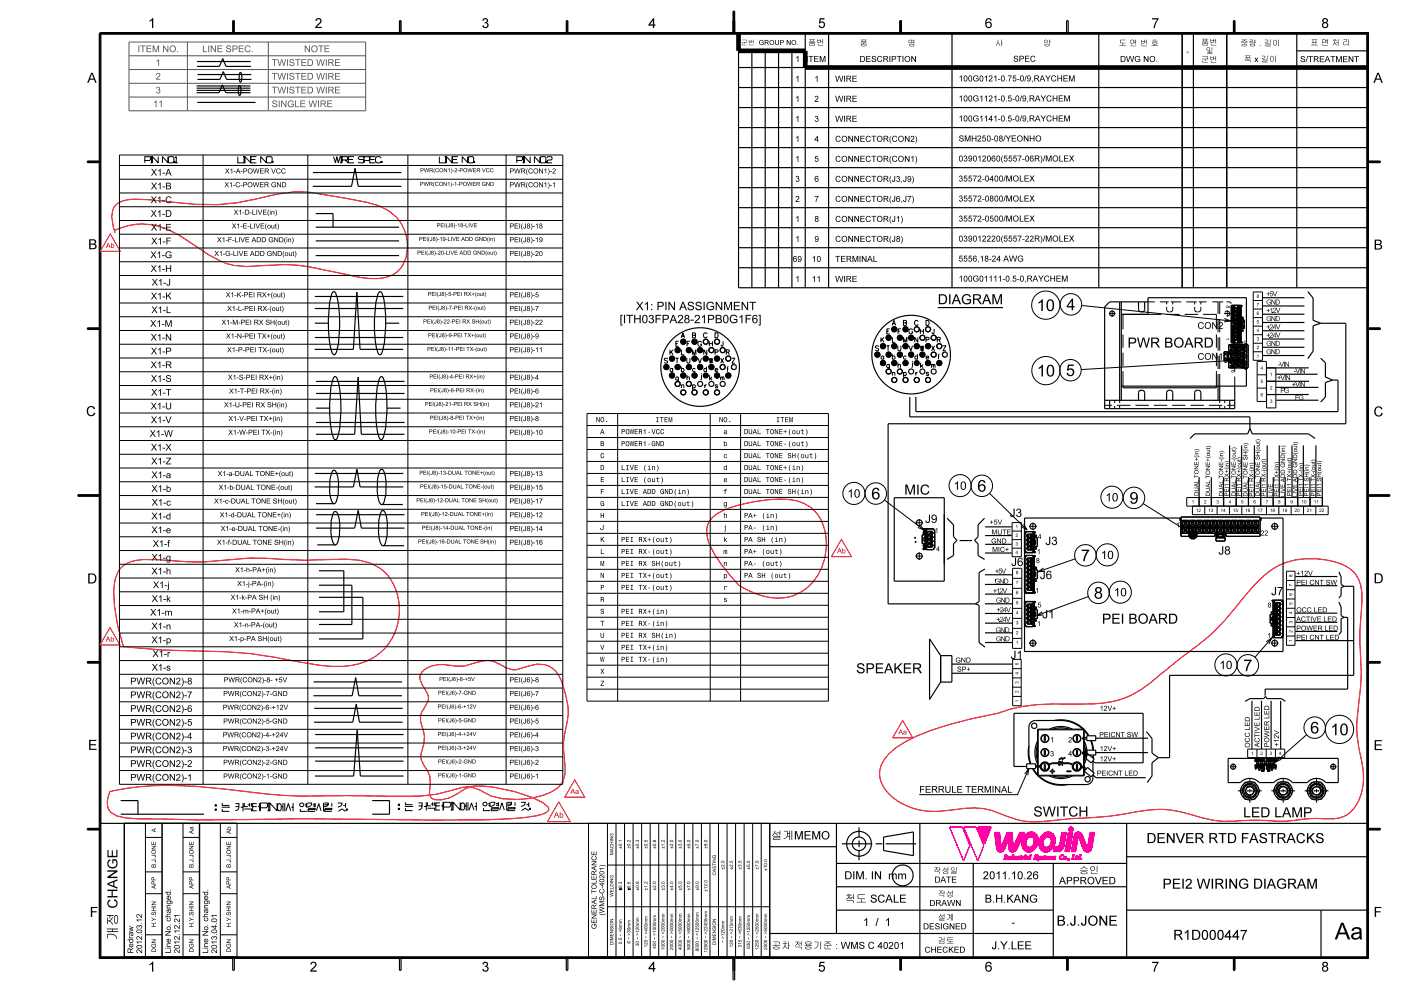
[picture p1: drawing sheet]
<svg xmlns="http://www.w3.org/2000/svg" width="420mm" height="297mm" viewBox="0 0 420 297" stroke-linecap="round" stroke-linejoin="round" font-family="sans-serif">
<g fill="#000">
<path d="M29.8 10h.4v276.8l-.4 .4z" fill-rule="evenodd"/>
<path d="M69.8 6.2h.4v3.8h-.4z" fill-rule="evenodd"/>
<path d="M169.8 6.2h.4v3.8h-.4z" fill-rule="evenodd"/>
<path d="M30 9.8h380.2l-.4 .4h-379.8z" fill-rule="evenodd"/>
<path d="M26.2 48.3h3.8v.4h-3.8z" fill-rule="evenodd"/>
<path d="M410 48.3h3.8v.4h-3.8z" fill-rule="evenodd"/>
<path d="M26.2 98.3h3.8v.4h-3.8z" fill-rule="evenodd"/>
<path d="M410 98.3h3.8v.4h-3.8z" fill-rule="evenodd"/>
<path d="M23.4 148.3h6.6v.4h-6.6z" fill-rule="evenodd"/>
<path d="M410 148.3h6.6v.4h-6.6z" fill-rule="evenodd"/>
<path d="M26.2 198.3h3.8v.4h-3.8z" fill-rule="evenodd"/>
<path d="M410 198.3h3.8v.4h-3.8z" fill-rule="evenodd"/>
<path d="M26.2 248.3h3.8v.4h-3.8z" fill-rule="evenodd"/>
<path d="M410 248.3h3.8v.4h-3.8z" fill-rule="evenodd"/>
<path d="M30.2 286.8h379.6l.4 .4h-380.4z" fill-rule="evenodd"/>
<path d="M269.8 287h.4v3.8h-.4z" fill-rule="evenodd"/>
<path d="M319.8 287h.4v3.8h-.4z" fill-rule="evenodd"/>
<path d="M369.8 287h.4v3.8h-.4z" fill-rule="evenodd"/>
<path d="M409.8 10.2l.4-.4v277.4l-.4-.4z" fill-rule="evenodd"/>
</g>
<path d="M119.8 6.2h.4v3.8h-.4z" fill-rule="evenodd" fill="#0f0"/>
<g fill="#000">
<path d="M219.8 3.4h.4v6.6h-.4z" fill-rule="evenodd"/>
<path d="M219.8 6.2h.4v3.8h-.4z" fill-rule="evenodd"/>
</g>
<path d="M369.8 6.2h.4v3.8h-.4z" fill-rule="evenodd" fill="#0f0"/>
<path d="M269.8 6.2h.4v3.8h-.4z" fill-rule="evenodd" fill="#000"/>
<g fill="#f0f">
<path d="M293.1 247.9h4.1l-2 5z" fill-rule="evenodd"/>
<path d="M328.1 249.5l-.8 4.8z" fill-rule="evenodd"/>
<path d="M326.8 249.5h1.3l-.8 4.8-.4 .7-.5 .3z" fill-rule="evenodd"/>
<path d="M326.8 249.5l-.4 5.8h-.5v-1.7l.2-.1z" fill-rule="evenodd"/>
<path d="M325.7 253.5l.2 1.8h-.3z" fill-rule="evenodd"/>
<path d="M324.5 250.3l1.2 3.2-.1 1.8-.5-.3-.5-.8z" fill-rule="evenodd"/>
<path d="M323.6 249.4l.5 .3 .4 .6 .1 3.9-1.1-3.1z" fill-rule="evenodd"/>
<path d="M323.2 249.4h.4l-.1 1.7-.2-.1z" fill-rule="evenodd"/>
<path d="M322.9 249.4h.3v1.8z" fill-rule="evenodd"/>
<path d="M322.3 249.8l.6-.4 .3 1.8-.8 4-.3-5.1z" fill-rule="evenodd"/>
<path d="M322.1 250.1l.3 5.1h-1.2z" fill-rule="evenodd"/>
<path d="M320.3 249.5h1.3l-1 5.7h-1.3z" fill-rule="evenodd"/>
<path d="M318.3 249.5h1.4l-.7 4.1-.8 1.3z" fill-rule="evenodd"/>
<path d="M318.3 249.5l-.1 5.4-.7 .3v-1.8z" fill-rule="evenodd"/>
<path d="M317.5 253.4v1.8z" fill-rule="evenodd"/>
<path d="M317.4 253.6l.1 1.6z" fill-rule="evenodd"/>
<path d="M316 253.8l1.4-.2v1.6h-1.6z" fill-rule="evenodd"/>
<path d="M315.6 249.9a3.6 3.6 0 0 1-.3 4.7z" fill-rule="evenodd"/>
<path d="M315.2 249.5l.4 .4-.3 4.7-.4 .3z" fill-rule="evenodd"/>
<path d="M315 252.9l-.1 2-.3 .2-.2-1.4z" fill-rule="evenodd"/>
<path d="M313.7 254l.7-.3 .2 1.4-.7 .2z" fill-rule="evenodd"/>
<path d="M312.8 253.4l.9 .6 .2 1.3h-.7z" fill-rule="evenodd"/>
<path d="M312.7 252.7l.5 2.6-.9-.3z" fill-rule="evenodd"/>
<path d="M314.9 249.4l.3 .1v2.3l-.4-.8z" fill-rule="evenodd"/>
<path d="M314.5 249.3l.4 .1-.1 1.6-.4-.2z" fill-rule="evenodd"/>
<path d="M313.5 249.5l1-.2-.1 1.5-1.1 .3z" fill-rule="evenodd"/>
<path d="M312.9 249.8l.6-.3-.2 1.6-.5 .8z" fill-rule="evenodd"/>
<path d="M312.3 250.4l.6-.6-.6 5.2a3.4 3.4 0 0 1 0-4.6z" fill-rule="evenodd"/>
<path d="M312.7 252.4l-.4 2.6z" fill-rule="evenodd"/>
<path d="M309.8 249.4l.3 .1 .1 5.1-.3-1.7a1.59 1.59 0 0 0-.4-2z" fill-rule="evenodd"/>
<path d="M308.9 249.4h.9l-.3 1.5-.6-.1z" fill-rule="evenodd"/>
<path d="M308.4 249.5l.5-.1v1.4l-1 .6z" fill-rule="evenodd"/>
<path d="M307.8 249.8l.6-.3-.8 2.9z" fill-rule="evenodd"/>
<path d="M307.2 250.4l.6-.6-.2 2.9 .1 2.6-.8-.6z" fill-rule="evenodd"/>
<path d="M307.2 250.4l-.3 4.3a3.7 3.7 0 0 1 .3-4.3z" fill-rule="evenodd"/>
<path d="M310.5 249.9a3.6 3.6 0 0 1-.3 4.7z" fill-rule="evenodd"/>
<path d="M309.9 252.9l.3 1.7-.7 .5-.1-1.5z" fill-rule="evenodd"/>
<path d="M308.7 254l.7-.4 .1 1.5-.7 .2z" fill-rule="evenodd"/>
<path d="M308 253.7l.7 .3 .1 1.3h-.7z" fill-rule="evenodd"/>
<path d="M307.6 253.1l.4 .6 .1 1.6h-.4z" fill-rule="evenodd"/>
<path d="M307.6 252.7l.1 2.6z" fill-rule="evenodd"/>
<path d="M310.1 249.5l.4 .4-.3 4.7z" fill-rule="evenodd"/>
<path d="M306.4 252.4v.9z" fill-rule="evenodd"/>
<path d="M305.7 249.5h1.5l-2.4 5.1-.6 .6-.2-1.9z" fill-rule="evenodd"/>
<path d="M303.9 253.4l.1-.1 .2 1.9-.3 .1z" fill-rule="evenodd"/>
<path d="M303.7 253.3l.2 .1v1.9l-.3 .1z" fill-rule="evenodd"/>
<path d="M303.5 249.5l.1 5.9-.7-.2z" fill-rule="evenodd"/>
<path d="M301.9 249.5h1.6l-.6 5.7-.4-.5z" fill-rule="evenodd"/>
<path d="M301.9 249.5a5 5 0 0 1-1.2 5.5l-.2 .2-.1-1.9z" fill-rule="evenodd"/>
<path d="M300.2 253.4l.2-.1 .1 1.9-.3 .1z" fill-rule="evenodd"/>
<path d="M300.1 253.3l.1 2-.5 .1z" fill-rule="evenodd"/>
<path d="M298.2 249.5h1.4l.5 3.8-.4 2.1-.4-.2-.4-.6z" fill-rule="evenodd"/>
<path d="M324 256.2l-.2 1.1z" fill-rule="evenodd"/>
<path d="M323.7 256.2h.3l-.2 1.2z" fill-rule="evenodd"/>
<path d="M323.9 257.3l-.1 .2z" fill-rule="evenodd"/>
<path d="M323.8 257.4l-.1 .2z" fill-rule="evenodd"/>
<path d="M323.8 256.4l-.1 1.2z" fill-rule="evenodd"/>
<path d="M323.7 256.7v.9z" fill-rule="evenodd"/>
<path d="M323.7 256.7l-.1 .9z" fill-rule="evenodd"/>
<path d="M323.5 256.6v.2z" fill-rule="evenodd"/>
<path d="M323.3 256.7l.2-.1-.2 .4z" fill-rule="evenodd"/>
<path d="M323.3 256.7l-.1 .9z" fill-rule="evenodd"/>
<path d="M323.3 257.3l-.1 .3z" fill-rule="evenodd"/>
<path d="M323.2 256.8v.8z" fill-rule="evenodd"/>
<path d="M323.1 257v.5z" fill-rule="evenodd"/>
<path d="M323 257.2v.3z" fill-rule="evenodd"/>
<path d="M323.6 257.1v.5z" fill-rule="evenodd"/>
<path d="M323.5 257.2v.4z" fill-rule="evenodd"/>
<path d="M323.3 257.4v.2z" fill-rule="evenodd"/>
<path d="M323.8 257.4l-.1 .2z" fill-rule="evenodd"/>
<path d="M322.9 256.4v.2z" fill-rule="evenodd"/>
<path d="M322.9 256.5v.3z" fill-rule="evenodd"/>
<path d="M322.9 256.6l.1 .2z" fill-rule="evenodd"/>
<path d="M322.8 256.6l-.1 .8z" fill-rule="evenodd"/>
<path d="M322.7 256.6l-.1 1z" fill-rule="evenodd"/>
<path d="M322.8 257.3v.2z" fill-rule="evenodd"/>
<path d="M322.7 257.4v.2z" fill-rule="evenodd"/>
<path d="M322.7 257.4v.2z" fill-rule="evenodd"/>
<path d="M322.6 256.8l-.1 .8z" fill-rule="evenodd"/>
<path d="M322.6 256.9l-.1 .7z" fill-rule="evenodd"/>
<path d="M322.5 257.4v.1z" fill-rule="evenodd"/>
<path d="M320.4 257.3l.1 .4z" fill-rule="evenodd"/>
<path d="M320.3 257.3l.1 .3z" fill-rule="evenodd"/>
<path d="M320.6 257.3v.3z" fill-rule="evenodd"/>
<path d="M320.5 257.3v.4z" fill-rule="evenodd"/>
<path d="M320.4 257.7l-.1 .2z" fill-rule="evenodd"/>
<path d="M319.5 256.6l.1 .8z" fill-rule="evenodd"/>
<path d="M319.3 256.7v.1z" fill-rule="evenodd"/>
<path d="M319.2 256.7v.2z" fill-rule="evenodd"/>
<path d="M319.1 256.7v.5z" fill-rule="evenodd"/>
<path d="M319.1 256.8v.7z" fill-rule="evenodd"/>
<path d="M319.7 256.7v.5z" fill-rule="evenodd"/>
<path d="M319.6 256.7l.1 .5z" fill-rule="evenodd"/>
<path d="M319.5 256.8v.7z" fill-rule="evenodd"/>
<path d="M319.5 257l-.1 .6z" fill-rule="evenodd"/>
<path d="M319.4 257.3l-.1 .3z" fill-rule="evenodd"/>
<path d="M319.1 257.5l.2 .1z" fill-rule="evenodd"/>
<path d="M319 256.8l.1 .8z" fill-rule="evenodd"/>
<path d="M319 256.8v.8z" fill-rule="evenodd"/>
<path d="M318.9 257v.5z" fill-rule="evenodd"/>
<path d="M319.1 256.8v.7z" fill-rule="evenodd"/>
<path d="M318.9 256.2v.4z" fill-rule="evenodd"/>
<path d="M318.8 256.2v.4z" fill-rule="evenodd"/>
<path d="M318.8 256.2v.4z" fill-rule="evenodd"/>
<path d="M318.8 256.2v.4z" fill-rule="evenodd"/>
<path d="M318.7 256.2l.1 .4z" fill-rule="evenodd"/>
<path d="M318.6 256.2l.1 .2z" fill-rule="evenodd"/>
<path d="M318.3 256.2h.3l-.4 .2z" fill-rule="evenodd"/>
<path d="M318.1 256.3l.2-.1-.3 .6z" fill-rule="evenodd"/>
<path d="M317.9 256.4l.2-.1-.2 .8z" fill-rule="evenodd"/>
<path d="M318.4 257.4l.2-.1z" fill-rule="evenodd"/>
<path d="M318.1 257.4l.3 .2z" fill-rule="evenodd"/>
<path d="M317.9 257.2l.2 .4z" fill-rule="evenodd"/>
<path d="M317.9 256.4v1.1l-.3-.5z" fill-rule="evenodd"/>
<path d="M317.9 257.2l.1 .4z" fill-rule="evenodd"/>
<path d="M321.5 256.2h.7z" fill-rule="evenodd"/>
<path d="M322.3 257.2v.4z" fill-rule="evenodd"/>
<path d="M322.2 257.3v.3z" fill-rule="evenodd"/>
<path d="M321.2 257.5l1-.2v.3z" fill-rule="evenodd"/>
<path d="M321.7 256.3l.5-.1-.5 1.2z" fill-rule="evenodd"/>
<path d="M321.7 256.4v1.1l-.3-.1z" fill-rule="evenodd"/>
<path d="M321.4 257.4l.3 .1z" fill-rule="evenodd"/>
<path d="M321.4 257.4l.3 .1z" fill-rule="evenodd"/>
<path d="M322 256.3l.2-.1z" fill-rule="evenodd"/>
<path d="M321.5 256.3l.7-.1z" fill-rule="evenodd"/>
<path d="M322 256.4l-.3 .9z" fill-rule="evenodd"/>
<path d="M316.5 256.6v.3z" fill-rule="evenodd"/>
<path d="M316.4 256.6v.4z" fill-rule="evenodd"/>
<path d="M316.4 256.7v.3z" fill-rule="evenodd"/>
<path d="M316.3 256.6l.1 .3z" fill-rule="evenodd"/>
<path d="M316.1 256.6v.2z" fill-rule="evenodd"/>
<path d="M316 256.7l.1 .6z" fill-rule="evenodd"/>
<path d="M316.2 257l.2 .3-.2 .3z" fill-rule="evenodd"/>
<path d="M316.1 256.8l.1 .6z" fill-rule="evenodd"/>
<path d="M315.9 256.7l.1 .5z" fill-rule="evenodd"/>
<path d="M316.2 257.4l-.1 .2z" fill-rule="evenodd"/>
<path d="M315.8 257.2l.1 .4z" fill-rule="evenodd"/>
<path d="M315.8 257.2v.4z" fill-rule="evenodd"/>
<path d="M315.8 257.2v.4z" fill-rule="evenodd"/>
<path d="M315.8 257.2v.4z" fill-rule="evenodd"/>
<path d="M315.8 257.3v.3z" fill-rule="evenodd"/>
<path d="M316.1 256.8v.6z" fill-rule="evenodd"/>
<path d="M313.9 256.7l.2-.1-.1 .5z" fill-rule="evenodd"/>
<path d="M313.8 256.7l-.1 .3z" fill-rule="evenodd"/>
<path d="M313.6 256.9l.2-.2-.2 .5z" fill-rule="evenodd"/>
<path d="M313.6 256.9v.7z" fill-rule="evenodd"/>
<path d="M314.1 256.7l.1 .2z" fill-rule="evenodd"/>
<path d="M314.1 256.6l-.1 .5z" fill-rule="evenodd"/>
<path d="M314 256.8l-.1 .4z" fill-rule="evenodd"/>
<path d="M313.7 257.1l.2 .1z" fill-rule="evenodd"/>
<path d="M313.9 257.4l.2-.1z" fill-rule="evenodd"/>
<path d="M313.8 257.5h.2z" fill-rule="evenodd"/>
<path d="M313.6 257.4l.2 .2h-.2z" fill-rule="evenodd"/>
<path d="M313.6 257.3v.3z" fill-rule="evenodd"/>
<path d="M313.5 256.9v.7z" fill-rule="evenodd"/>
<path d="M313.3 256.4v.2z" fill-rule="evenodd"/>
<path d="M313.2 256.5v.3z" fill-rule="evenodd"/>
<path d="M313.3 256.6v.2z" fill-rule="evenodd"/>
<path d="M313.1 256.6v.8z" fill-rule="evenodd"/>
<path d="M313 256.6v1z" fill-rule="evenodd"/>
<path d="M313.2 257.3l-.1 .2z" fill-rule="evenodd"/>
<path d="M313.1 257.4l-.1 .2z" fill-rule="evenodd"/>
<path d="M313.1 257.4l-.1 .2z" fill-rule="evenodd"/>
<path d="M313 256.8l-.1 .8z" fill-rule="evenodd"/>
<path d="M313 256.9l-.1 .7z" fill-rule="evenodd"/>
<path d="M312.8 257.4v.1z" fill-rule="evenodd"/>
<path d="M312.7 256.6v.3z" fill-rule="evenodd"/>
<path d="M312.7 256.6v.4z" fill-rule="evenodd"/>
<path d="M312.7 256.7v.3z" fill-rule="evenodd"/>
<path d="M312.5 256.6l.1 .3z" fill-rule="evenodd"/>
<path d="M312.4 256.6v.2z" fill-rule="evenodd"/>
<path d="M312.3 256.7l.1 .6z" fill-rule="evenodd"/>
<path d="M312.5 257l.2 .3-.2 .3z" fill-rule="evenodd"/>
<path d="M312.4 256.8v.6z" fill-rule="evenodd"/>
<path d="M312.2 256.7l.1 .5z" fill-rule="evenodd"/>
<path d="M312.4 257.4v.2z" fill-rule="evenodd"/>
<path d="M312.3 257.5l.1 .1z" fill-rule="evenodd"/>
<path d="M312.1 257.2l.1 .4z" fill-rule="evenodd"/>
<path d="M312.1 257.2v.4z" fill-rule="evenodd"/>
<path d="M312.1 257.2l-.1 .4z" fill-rule="evenodd"/>
<path d="M312 257.3v.3z" fill-rule="evenodd"/>
<path d="M312 257.3v.3z" fill-rule="evenodd"/>
<path d="M312 257.4v.2z" fill-rule="evenodd"/>
<path d="M312.4 256.8v.6z" fill-rule="evenodd"/>
<path d="M308.8 256.3l.4-.1z" fill-rule="evenodd"/>
<path d="M308.8 256.4l.4-.2-.5 1.4z" fill-rule="evenodd"/>
<path d="M308.6 257.4v.2z" fill-rule="evenodd"/>
<path d="M308.9 257.3v.2z" fill-rule="evenodd"/>
<path d="M308.9 257.4l-.1 .2z" fill-rule="evenodd"/>
<path d="M308.8 257.4l-.1 .2z" fill-rule="evenodd"/>
<path d="M308.8 257.4l-.1 .2z" fill-rule="evenodd"/>
<path d="M308.3 256.7v.5z" fill-rule="evenodd"/>
<path d="M308.3 256.7v.7z" fill-rule="evenodd"/>
<path d="M308.2 256.7l.1 .9z" fill-rule="evenodd"/>
<path d="M308.4 257.3v.2z" fill-rule="evenodd"/>
<path d="M308.3 257.4v.2z" fill-rule="evenodd"/>
<path d="M308.2 256.7v.9z" fill-rule="evenodd"/>
<path d="M308.1 256.6l.1 1z" fill-rule="evenodd"/>
<path d="M308.2 256.9v.7z" fill-rule="evenodd"/>
<path d="M308.1 257.2l-.1 .4z" fill-rule="evenodd"/>
<path d="M308 257.3l-.1 .2z" fill-rule="evenodd"/>
<path d="M307.9 257.4v.2z" fill-rule="evenodd"/>
<path d="M307.8 257.3v.3z" fill-rule="evenodd"/>
<path d="M308 256.7h.1z" fill-rule="evenodd"/>
<path d="M307.8 256.8l.2-.1-.1 .4z" fill-rule="evenodd"/>
<path d="M307.8 256.8v.8z" fill-rule="evenodd"/>
<path d="M307.7 256.9l.1 .7a.37 .37 0 0 1-.3-.3 .37 .37 0 0 1 .2-.4z" fill-rule="evenodd"/>
<path d="M308 257.4v.2z" fill-rule="evenodd"/>
<path d="M307.6 257.3v.2z" fill-rule="evenodd"/>
<path d="M307.5 256.6l-.2 .7z" fill-rule="evenodd"/>
<path d="M307.1 256.7l.4-.1-.3 1z" fill-rule="evenodd"/>
<path d="M307.3 257.4l-.1 .2z" fill-rule="evenodd"/>
<path d="M307.4 257.3l-.1 .3z" fill-rule="evenodd"/>
<path d="M307.2 256.8l-.1 .8z" fill-rule="evenodd"/>
<path d="M307.2 256.8l-.1 .8z" fill-rule="evenodd"/>
<path d="M306.9 256.6v.4z" fill-rule="evenodd"/>
<path d="M306.9 256.7v.3z" fill-rule="evenodd"/>
<path d="M306.8 256.7l.1 .3z" fill-rule="evenodd"/>
<path d="M306.8 256.7v.2z" fill-rule="evenodd"/>
<path d="M306.8 256.8l-.1 .2z" fill-rule="evenodd"/>
<path d="M306.7 256.8l-.1 .4z" fill-rule="evenodd"/>
<path d="M306.6 257.1l-.1 .5z" fill-rule="evenodd"/>
<path d="M306.5 256.7v.9z" fill-rule="evenodd"/>
<path d="M306.5 256.7v.9z" fill-rule="evenodd"/>
<path d="M306.4 256.7l.1 .9z" fill-rule="evenodd"/>
<path d="M306.4 256.8l.1 .8h-.2z" fill-rule="evenodd"/>
<path d="M306.7 256.6l-.1 .4z" fill-rule="evenodd"/>
<path d="M306.6 256.6v.5z" fill-rule="evenodd"/>
<path d="M306.2 256.4v.2z" fill-rule="evenodd"/>
<path d="M306.1 256.5v.3z" fill-rule="evenodd"/>
<path d="M306.2 256.6v.2z" fill-rule="evenodd"/>
<path d="M306 256.6v.8z" fill-rule="evenodd"/>
<path d="M305.9 256.6v1z" fill-rule="evenodd"/>
<path d="M306.1 257.4l-.1 .1z" fill-rule="evenodd"/>
<path d="M306 257.4l-.1 .2z" fill-rule="evenodd"/>
<path d="M306 257.4l-.1 .2z" fill-rule="evenodd"/>
<path d="M305.9 256.8l-.1 .8z" fill-rule="evenodd"/>
<path d="M305.9 256.9l-.1 .7z" fill-rule="evenodd"/>
<path d="M305.7 257.4v.1z" fill-rule="evenodd"/>
<path d="M305.7 256.6v.3z" fill-rule="evenodd"/>
<path d="M305.6 256.6v.4z" fill-rule="evenodd"/>
<path d="M305.6 256.7v.3z" fill-rule="evenodd"/>
<path d="M305.5 256.6l.1 .3z" fill-rule="evenodd"/>
<path d="M305.3 256.6v.2z" fill-rule="evenodd"/>
<path d="M305.2 256.7l.1 .6z" fill-rule="evenodd"/>
<path d="M305.4 257l.2 .3-.2 .3z" fill-rule="evenodd"/>
<path d="M305.3 256.8v.6z" fill-rule="evenodd"/>
<path d="M305.1 256.7l.1 .5z" fill-rule="evenodd"/>
<path d="M305.3 257.4v.2z" fill-rule="evenodd"/>
<path d="M305 257.2l.1 .4z" fill-rule="evenodd"/>
<path d="M305 257.2v.4z" fill-rule="evenodd"/>
<path d="M305 257.2v.4z" fill-rule="evenodd"/>
<path d="M304.9 257.2l.1 .4z" fill-rule="evenodd"/>
<path d="M304.9 257.3v.3z" fill-rule="evenodd"/>
<path d="M305.3 256.8v.6z" fill-rule="evenodd"/>
<path d="M303.8 256.2l.1 .1-.3 1z" fill-rule="evenodd"/>
<path d="M303.6 256.4l.2-.2-.2 1.2z" fill-rule="evenodd"/>
<path d="M303.6 256.2h.2z" fill-rule="evenodd"/>
<path d="M303.7 257.3l-.1 .2z" fill-rule="evenodd"/>
<path d="M303.6 257.4v.2z" fill-rule="evenodd"/>
<path d="M303.6 256.4l-.1 1.2z" fill-rule="evenodd"/>
<path d="M303.5 256.7l-.1 .9z" fill-rule="evenodd"/>
<path d="M303.4 256.6l-.1 .2z" fill-rule="evenodd"/>
<path d="M303.2 256.7l.2-.1-.2 .4z" fill-rule="evenodd"/>
<path d="M303.2 256.7l-.1 .9z" fill-rule="evenodd"/>
<path d="M303.1 257.3v.3z" fill-rule="evenodd"/>
<path d="M303 256.8v.8z" fill-rule="evenodd"/>
<path d="M303 257l-.1 .5z" fill-rule="evenodd"/>
<path d="M302.9 257.2v.3z" fill-rule="evenodd"/>
<path d="M303.4 257.1v.5z" fill-rule="evenodd"/>
<path d="M303.3 257.2l.1 .4z" fill-rule="evenodd"/>
<path d="M303.1 257.4l.1 .2z" fill-rule="evenodd"/>
<path d="M314.7 256.6v.3z" fill-rule="evenodd"/>
<path d="M314.6 256.6v.4z" fill-rule="evenodd"/>
<path d="M315.1 256.7v.3z" fill-rule="evenodd"/>
<path d="M315 256.7v.7z" fill-rule="evenodd"/>
<path d="M315.5 256.7v.7z" fill-rule="evenodd"/>
<path d="M315.4 256.7v.9z" fill-rule="evenodd"/>
<path d="M315.6 257.3v.2z" fill-rule="evenodd"/>
<path d="M315.5 257.4l-.1 .2z" fill-rule="evenodd"/>
<path d="M315.4 256.9v.7z" fill-rule="evenodd"/>
<path d="M315.3 257v.6z" fill-rule="evenodd"/>
<path d="M315.2 257.3v.2z" fill-rule="evenodd"/>
<path d="M315.3 256.8l-.1 .3z" fill-rule="evenodd"/>
<path d="M314.9 256.7v.9z" fill-rule="evenodd"/>
<path d="M314.9 256.7v.9h-.2z" fill-rule="evenodd"/>
<path d="M314.9 256.7v.2z" fill-rule="evenodd"/>
<path d="M314.9 256.7l-.1 .2z" fill-rule="evenodd"/>
<path d="M314.8 256.8l-.2 .2z" fill-rule="evenodd"/>
<path d="M314.6 256.6v.6z" fill-rule="evenodd"/>
<path d="M314.5 256.7v.6z" fill-rule="evenodd"/>
<path d="M314.4 256.7v.9z" fill-rule="evenodd"/>
<path d="M314.4 256.7v.9z" fill-rule="evenodd"/>
<path d="M314.4 256.8v.8h-.2z" fill-rule="evenodd"/>
<path d="M314.4 256.8l-.2 .8z" fill-rule="evenodd"/>
<path d="M311.3 256.7h.2l.1 .7-.2 .4z" fill-rule="evenodd"/>
<path d="M311.3 256.7v.2z" fill-rule="evenodd"/>
<path d="M312 256.7v.2z" fill-rule="evenodd"/>
<path d="M311.9 256.6v.6z" fill-rule="evenodd"/>
<path d="M311.9 256.6v.4z" fill-rule="evenodd"/>
<path d="M311.8 256.7v.2z" fill-rule="evenodd"/>
<path d="M311.9 257l-.2 .4z" fill-rule="evenodd"/>
<path d="M311.7 257.3l-.3 .5z" fill-rule="evenodd"/>
<path d="M311.5 256.7l.1 .7z" fill-rule="evenodd"/>
<path d="M311.5 256.7l.1 .7z" fill-rule="evenodd"/>
<path d="M311.6 257.4l-.2 .4z" fill-rule="evenodd"/>
<path d="M311.4 257.7l-.1 .2z" fill-rule="evenodd"/>
<path d="M311.2 257.8v.2z" fill-rule="evenodd"/>
<path d="M311.2 257.8v.2z" fill-rule="evenodd"/>
<path d="M311 257.8l.2 .2z" fill-rule="evenodd"/>
<path d="M310.9 256.9l.1 .5z" fill-rule="evenodd"/>
<path d="M310.7 256.7l.3 .7-.2 .2z" fill-rule="evenodd"/>
<path d="M310.7 257.3l.1 .3h-.2z" fill-rule="evenodd"/>
<path d="M310.4 257.5l.2 .1z" fill-rule="evenodd"/>
<path d="M310.2 257.2l.3 .4-.3-.1z" fill-rule="evenodd"/>
<path d="M310.1 257.1l.1 .4z" fill-rule="evenodd"/>
<path d="M310.1 257.1v.5z" fill-rule="evenodd"/>
<path d="M310.1 257.1v.5z" fill-rule="evenodd"/>
<path d="M310.1 257.1l-.1 .5z" fill-rule="evenodd"/>
<path d="M310.6 256.6l.1 .7z" fill-rule="evenodd"/>
<path d="M310.5 256.2l.2 .9z" fill-rule="evenodd"/>
<path d="M310.4 256.3l.2 .8-.2-.3z" fill-rule="evenodd"/>
<path d="M310.3 256.4l.1 .4z" fill-rule="evenodd"/>
<path d="M311.1 256.2v.4z" fill-rule="evenodd"/>
<path d="M311.1 256.2v.5z" fill-rule="evenodd"/>
<path d="M311 256.3l.1 .4z" fill-rule="evenodd"/>
<path d="M311 256.3v.3z" fill-rule="evenodd"/>
<path d="M310.9 256.2l.1 .3z" fill-rule="evenodd"/>
<path d="M310.8 256.2l.1 .1z" fill-rule="evenodd"/>
<path d="M310.7 256.2h.1l-.2 .2z" fill-rule="evenodd"/>
<path d="M304 256.7l.1 .9z" fill-rule="evenodd"/>
<path d="M304.3 256.6v.3z" fill-rule="evenodd"/>
<path d="M304.2 256.7v.6z" fill-rule="evenodd"/>
<path d="M304.1 256.7v.9z" fill-rule="evenodd"/>
<path d="M304 256.8v.8z" fill-rule="evenodd"/>
<path d="M304 256.9v.7z" fill-rule="evenodd"/>
<path d="M304.8 256.7l-.1 .6z" fill-rule="evenodd"/>
<path d="M304.6 256.7l.1 .8-.2 .1z" fill-rule="evenodd"/>
<path d="M304.6 256.7l-.1 .9z" fill-rule="evenodd"/>
<path d="M304.5 257.1v.5z" fill-rule="evenodd"/>
<path d="M304.4 257.1v.2z" fill-rule="evenodd"/>
<path d="M304.4 257.2l-.2 .3z" fill-rule="evenodd"/>
<path d="M304.7 257.3v.2z" fill-rule="evenodd"/>
<path d="M304.4 257.3l.1 .3z" fill-rule="evenodd"/>
<path d="M304.4 257.3v.3z" fill-rule="evenodd"/>
<path d="M304.6 256.7h.2l-.1 .6z" fill-rule="evenodd"/>
<path d="M304.1 256.7v.9z" fill-rule="evenodd"/>
<path d="M302.5 256.7v.9z" fill-rule="evenodd"/>
<path d="M302.4 256.9l.1 .7-.2-.2z" fill-rule="evenodd"/>
<path d="M302.7 257.3l-.1 .2z" fill-rule="evenodd"/>
<path d="M302.6 257.4l-.1 .2z" fill-rule="evenodd"/>
<path d="M302.7 256.6v.4z" fill-rule="evenodd"/>
<path d="M302.6 256.6v.7z" fill-rule="evenodd"/>
<path d="M302.4 256.7v.2z" fill-rule="evenodd"/>
<path d="M302.3 256.8l-.2 .4z" fill-rule="evenodd"/>
<path d="M302.2 257l-.1 .2z" fill-rule="evenodd"/>
<path d="M302.2 256.6v.2z" fill-rule="evenodd"/>
<path d="M301.9 256.7l.3-.1-.2 1z" fill-rule="evenodd"/>
<path d="M302.2 257l-.1 .2z" fill-rule="evenodd"/>
<path d="M301.9 256.8l.1 .8h-.2z" fill-rule="evenodd"/>
<path d="M302.6 257.4l-.1 .2z" fill-rule="evenodd"/>
<path d="M301.3 256.2h.6l-.5 .2z" fill-rule="evenodd"/>
<path d="M301.4 256.4l.3-.1-.3 1.1z" fill-rule="evenodd"/>
<path d="M300.9 257.5l.6 .1z" fill-rule="evenodd"/>
<path d="M301.4 256.4v1h-.3z" fill-rule="evenodd"/>
<path d="M301.1 257.4l.3 .1z" fill-rule="evenodd"/>
<path d="M293.1 247.9h4.1l-2 5z" fill-rule="evenodd"/>
<path d="M320.3 249.5h1.3l-1 5.7h-1.3z" fill-rule="evenodd"/>
<path d="M318.3 249.5h1.4l-.7 4.1-.8 1.3z" fill-rule="evenodd"/>
<path d="M318.3 249.5l-.1 5.4-.7 .3v-1.8z" fill-rule="evenodd"/>
<path d="M317.5 253.4v1.8z" fill-rule="evenodd"/>
<path d="M317.4 253.6l.1 1.6z" fill-rule="evenodd"/>
<path d="M316 253.8l1.4-.2v1.6h-1.6z" fill-rule="evenodd"/>
<path d="M315.6 249.9a3.6 3.6 0 0 1-.3 4.7z" fill-rule="evenodd"/>
<path d="M315.2 249.5l.4 .4-.3 4.7-.4 .3z" fill-rule="evenodd"/>
<path d="M315 252.9l-.1 2-.3 .2-.2-1.4z" fill-rule="evenodd"/>
<path d="M313.7 254l.7-.3 .2 1.4-.7 .2z" fill-rule="evenodd"/>
<path d="M312.8 253.4l.9 .6 .2 1.3h-.7z" fill-rule="evenodd"/>
<path d="M312.7 252.7l.5 2.6-.9-.3z" fill-rule="evenodd"/>
<path d="M314.9 249.4l.3 .1v2.3l-.4-.8z" fill-rule="evenodd"/>
<path d="M314.5 249.3l.4 .1-.1 1.6-.4-.2z" fill-rule="evenodd"/>
<path d="M313.5 249.5l1-.2-.1 1.5-1.1 .3z" fill-rule="evenodd"/>
<path d="M312.9 249.8l.6-.3-.2 1.6-.5 .8z" fill-rule="evenodd"/>
<path d="M312.3 250.4l.6-.6-.6 5.2a3.4 3.4 0 0 1 0-4.6z" fill-rule="evenodd"/>
<path d="M312.7 252.4l-.4 2.6z" fill-rule="evenodd"/>
<path d="M309.8 249.4l.3 .1 .1 5.1-.3-1.7a1.59 1.59 0 0 0-.4-2z" fill-rule="evenodd"/>
<path d="M308.9 249.4h.9l-.3 1.5-.6-.1z" fill-rule="evenodd"/>
<path d="M308.4 249.5l.5-.1v1.4l-1 .6z" fill-rule="evenodd"/>
<path d="M307.8 249.8l.6-.3-.8 2.9z" fill-rule="evenodd"/>
<path d="M307.2 250.4l.6-.6-.2 2.9 .1 2.6-.8-.6z" fill-rule="evenodd"/>
<path d="M307.2 250.4l-.3 4.3a3.7 3.7 0 0 1 .3-4.3z" fill-rule="evenodd"/>
<path d="M310.5 249.9a3.6 3.6 0 0 1-.3 4.7z" fill-rule="evenodd"/>
<path d="M309.9 252.9l.3 1.7-.7 .5-.1-1.5z" fill-rule="evenodd"/>
<path d="M308.7 254l.7-.4 .1 1.5-.7 .2z" fill-rule="evenodd"/>
<path d="M308 253.7l.7 .3 .1 1.3h-.7z" fill-rule="evenodd"/>
<path d="M307.6 253.1l.4 .6 .1 1.6h-.4z" fill-rule="evenodd"/>
<path d="M307.6 252.7l.1 2.6z" fill-rule="evenodd"/>
<path d="M310.1 249.5l.4 .4-.3 4.7z" fill-rule="evenodd"/>
<path d="M306.4 252.4v.9z" fill-rule="evenodd"/>
<path d="M305.7 249.5h1.5l-2.4 5.1-.6 .6-.2-1.9z" fill-rule="evenodd"/>
<path d="M303.9 253.4l.1-.1 .2 1.9-.3 .1z" fill-rule="evenodd"/>
<path d="M303.7 253.3l.2 .1v1.9l-.3 .1z" fill-rule="evenodd"/>
<path d="M303.5 249.5l.1 5.9-.5-.1z" fill-rule="evenodd"/>
<path d="M301.9 249.5h1.6l-.4 5.8a1.1 1.1 0 0 1-.6-1.1z" fill-rule="evenodd"/>
<path d="M301.9 249.5a5 5 0 0 1-1.2 5.5l-.2 .2-.1-1.9z" fill-rule="evenodd"/>
<path d="M300.2 253.4l.2-.1 .1 1.9-.3 .1z" fill-rule="evenodd"/>
<path d="M300.1 253.3l.1 2-.5 .1z" fill-rule="evenodd"/>
<path d="M298.2 249.5h1.4l.5 3.8-.4 2.1-.4-.2-.4-.6z" fill-rule="evenodd"/>
<path d="M324 256.2l-.2 1.1z" fill-rule="evenodd"/>
<path d="M323.7 256.2h.3l-.2 1.2z" fill-rule="evenodd"/>
<path d="M323.9 257.3l-.1 .2z" fill-rule="evenodd"/>
<path d="M323.8 257.4l-.1 .2z" fill-rule="evenodd"/>
<path d="M323.8 256.4l-.1 1.2z" fill-rule="evenodd"/>
<path d="M323.7 256.7v.9z" fill-rule="evenodd"/>
<path d="M323.7 256.7l-.1 .9z" fill-rule="evenodd"/>
<path d="M323.5 256.6v.2z" fill-rule="evenodd"/>
<path d="M323.3 256.7l.2-.1-.2 .4z" fill-rule="evenodd"/>
<path d="M323.3 256.7l-.1 .9z" fill-rule="evenodd"/>
<path d="M323.3 257.3l-.1 .3z" fill-rule="evenodd"/>
<path d="M323.2 256.8v.8z" fill-rule="evenodd"/>
<path d="M323.1 257v.5z" fill-rule="evenodd"/>
<path d="M323 257.2v.3z" fill-rule="evenodd"/>
<path d="M323.6 257.1v.5z" fill-rule="evenodd"/>
<path d="M323.5 257.2v.4z" fill-rule="evenodd"/>
<path d="M323.3 257.4v.2z" fill-rule="evenodd"/>
<path d="M323.8 257.4l-.1 .2z" fill-rule="evenodd"/>
<path d="M322.8 257.3v.2z" fill-rule="evenodd"/>
<path d="M322.7 257.4v.2z" fill-rule="evenodd"/>
<path d="M322.7 256.6l-.1 1z" fill-rule="evenodd"/>
<path d="M322.9 256.6l.1 .2z" fill-rule="evenodd"/>
<path d="M322.9 256.5v.3z" fill-rule="evenodd"/>
<path d="M322.8 256.6l-.1 .8z" fill-rule="evenodd"/>
<path d="M322.6 256.7v.9z" fill-rule="evenodd"/>
<path d="M322.9 256.4v.2z" fill-rule="evenodd"/>
<path d="M322.6 256.8l-.1 .8z" fill-rule="evenodd"/>
<path d="M322.6 256.9l-.1 .7z" fill-rule="evenodd"/>
<path d="M322.5 257.4v.1z" fill-rule="evenodd"/>
<path d="M322.8 256.6l-.1 .8z" fill-rule="evenodd"/>
<path d="M320.4 257.3l.1 .4z" fill-rule="evenodd"/>
<path d="M320.3 257.3l.1 .3z" fill-rule="evenodd"/>
<path d="M320.6 257.3v.3z" fill-rule="evenodd"/>
<path d="M320.5 257.3v.4z" fill-rule="evenodd"/>
<path d="M320.4 257.7l-.1 .2z" fill-rule="evenodd"/>
<path d="M319.5 256.6l.1 .8z" fill-rule="evenodd"/>
<path d="M319.3 256.7v.1z" fill-rule="evenodd"/>
<path d="M319.2 256.7v.2z" fill-rule="evenodd"/>
<path d="M319.1 256.7v.5z" fill-rule="evenodd"/>
<path d="M319.1 256.8v.7z" fill-rule="evenodd"/>
<path d="M319.7 256.7v.5z" fill-rule="evenodd"/>
<path d="M319.6 256.7l.1 .5z" fill-rule="evenodd"/>
<path d="M319.5 256.8v.7z" fill-rule="evenodd"/>
<path d="M319.5 257l-.1 .6z" fill-rule="evenodd"/>
<path d="M319.4 257.3l-.1 .3z" fill-rule="evenodd"/>
<path d="M319.1 257.5l.2 .1z" fill-rule="evenodd"/>
<path d="M319 256.8l.1 .8z" fill-rule="evenodd"/>
<path d="M319 256.8v.8z" fill-rule="evenodd"/>
<path d="M318.9 257v.5z" fill-rule="evenodd"/>
<path d="M319.1 256.8v.7z" fill-rule="evenodd"/>
<path d="M318.9 256.2v.4z" fill-rule="evenodd"/>
<path d="M318.8 256.2v.4z" fill-rule="evenodd"/>
<path d="M318.8 256.2v.4z" fill-rule="evenodd"/>
<path d="M318.8 256.2v.4z" fill-rule="evenodd"/>
<path d="M318.7 256.2l.1 .4z" fill-rule="evenodd"/>
<path d="M318.6 256.2l.1 .2z" fill-rule="evenodd"/>
<path d="M318.3 256.2h.3l-.4 .2z" fill-rule="evenodd"/>
<path d="M318.1 256.3l.2-.1-.3 .6z" fill-rule="evenodd"/>
<path d="M317.9 256.4l.2-.1-.2 .8z" fill-rule="evenodd"/>
<path d="M318.4 257.4l.2-.1z" fill-rule="evenodd"/>
<path d="M318.1 257.4l.3 .2z" fill-rule="evenodd"/>
<path d="M317.9 257.2l.2 .4z" fill-rule="evenodd"/>
<path d="M317.9 256.4v1.1l-.3-.5z" fill-rule="evenodd"/>
<path d="M317.9 257.2l.1 .4z" fill-rule="evenodd"/>
<path d="M321.2 257.5l1 .1z" fill-rule="evenodd"/>
<path d="M321.5 256.2h.7z" fill-rule="evenodd"/>
<path d="M321.7 256.3l.3 .1-.3 1z" fill-rule="evenodd"/>
<path d="M321.7 256.3h.3z" fill-rule="evenodd"/>
<path d="M322.3 257.2v.4z" fill-rule="evenodd"/>
<path d="M322.2 257.3v.3z" fill-rule="evenodd"/>
<path d="M321.2 257.5l1-.2v.3z" fill-rule="evenodd"/>
<path d="M321.7 256.3v1.2l-.3-.1z" fill-rule="evenodd"/>
<path d="M321.4 257.4l.3 .1z" fill-rule="evenodd"/>
<path d="M321.4 257.4l.3 .1z" fill-rule="evenodd"/>
<path d="M321.2 257.6h1z" fill-rule="evenodd"/>
<path d="M316.5 256.6v.3z" fill-rule="evenodd"/>
<path d="M316.4 256.6v.4z" fill-rule="evenodd"/>
<path d="M316.4 256.7v.3z" fill-rule="evenodd"/>
<path d="M316.3 256.6l.1 .3z" fill-rule="evenodd"/>
<path d="M316.1 256.6v.2z" fill-rule="evenodd"/>
<path d="M316 256.7l.1 .6z" fill-rule="evenodd"/>
<path d="M316.2 257l.2 .3-.2 .3z" fill-rule="evenodd"/>
<path d="M316.1 256.8l.1 .6z" fill-rule="evenodd"/>
<path d="M315.9 256.7l.1 .5z" fill-rule="evenodd"/>
<path d="M316.2 257.4l-.1 .2z" fill-rule="evenodd"/>
<path d="M315.8 257.2l.1 .4z" fill-rule="evenodd"/>
<path d="M315.8 257.2v.4z" fill-rule="evenodd"/>
<path d="M315.8 257.2v.4z" fill-rule="evenodd"/>
<path d="M315.8 257.2v.4z" fill-rule="evenodd"/>
<path d="M315.8 257.3v.3z" fill-rule="evenodd"/>
<path d="M316.1 256.8v.6z" fill-rule="evenodd"/>
<path d="M313.9 256.7l.2-.1-.1 .5z" fill-rule="evenodd"/>
<path d="M313.8 256.7l-.1 .3z" fill-rule="evenodd"/>
<path d="M313.6 256.9l.2-.2-.2 .5z" fill-rule="evenodd"/>
<path d="M313.6 256.9v.7z" fill-rule="evenodd"/>
<path d="M314.1 256.7l.1 .2z" fill-rule="evenodd"/>
<path d="M314.1 256.6l-.1 .5z" fill-rule="evenodd"/>
<path d="M314 256.8l-.1 .4z" fill-rule="evenodd"/>
<path d="M313.7 257.1l.2 .1z" fill-rule="evenodd"/>
<path d="M313.9 257.4l.2-.1z" fill-rule="evenodd"/>
<path d="M313.8 257.5h.2z" fill-rule="evenodd"/>
<path d="M313.6 257.4l.2 .2h-.2z" fill-rule="evenodd"/>
<path d="M313.6 257.3v.3z" fill-rule="evenodd"/>
<path d="M313.5 256.9v.7z" fill-rule="evenodd"/>
<path d="M313.2 257.3l-.1 .2z" fill-rule="evenodd"/>
<path d="M313.1 257.4l-.1 .2z" fill-rule="evenodd"/>
<path d="M313 256.6v1z" fill-rule="evenodd"/>
<path d="M313.3 256.6v.2z" fill-rule="evenodd"/>
<path d="M313.2 256.5v.3z" fill-rule="evenodd"/>
<path d="M313.1 256.6v.8z" fill-rule="evenodd"/>
<path d="M312.9 256.7l.1 .9z" fill-rule="evenodd"/>
<path d="M313.3 256.4v.2z" fill-rule="evenodd"/>
<path d="M313 256.8l-.1 .8z" fill-rule="evenodd"/>
<path d="M313 256.9l-.1 .7z" fill-rule="evenodd"/>
<path d="M312.8 257.4v.1z" fill-rule="evenodd"/>
<path d="M313.1 256.6v.8z" fill-rule="evenodd"/>
<path d="M312.7 256.6v.3z" fill-rule="evenodd"/>
<path d="M312.7 256.6v.4z" fill-rule="evenodd"/>
<path d="M312.7 256.7v.3z" fill-rule="evenodd"/>
<path d="M312.5 256.6l.1 .3z" fill-rule="evenodd"/>
<path d="M312.4 256.6v.2z" fill-rule="evenodd"/>
<path d="M312.3 256.7l.1 .6z" fill-rule="evenodd"/>
<path d="M312.5 257l.2 .3-.2 .3z" fill-rule="evenodd"/>
<path d="M312.4 256.8v.6z" fill-rule="evenodd"/>
<path d="M312.2 256.7l.1 .5z" fill-rule="evenodd"/>
<path d="M312.4 257.4v.2z" fill-rule="evenodd"/>
<path d="M312.3 257.5l.1 .1z" fill-rule="evenodd"/>
<path d="M312.1 257.2l.1 .4z" fill-rule="evenodd"/>
<path d="M312.1 257.2v.4z" fill-rule="evenodd"/>
<path d="M312.1 257.2l-.1 .4z" fill-rule="evenodd"/>
<path d="M312 257.3v.3z" fill-rule="evenodd"/>
<path d="M312 257.3v.3z" fill-rule="evenodd"/>
<path d="M312 257.4v.2z" fill-rule="evenodd"/>
<path d="M312.4 256.8v.6z" fill-rule="evenodd"/>
<path d="M308.8 256.4l.4-.2-.4 1.2z" fill-rule="evenodd"/>
<path d="M308.8 256.4l-.1 1.2z" fill-rule="evenodd"/>
<path d="M308.6 257.4v.2z" fill-rule="evenodd"/>
<path d="M308.8 256.3l.3-.1z" fill-rule="evenodd"/>
<path d="M308.9 257.3v.2z" fill-rule="evenodd"/>
<path d="M308.8 257.4l-.1 .2z" fill-rule="evenodd"/>
<path d="M308.8 257.4l-.1 .2z" fill-rule="evenodd"/>
<path d="M308.3 256.7v.5z" fill-rule="evenodd"/>
<path d="M308.3 256.7v.7z" fill-rule="evenodd"/>
<path d="M308.2 256.7l.1 .9z" fill-rule="evenodd"/>
<path d="M308.4 257.3v.2z" fill-rule="evenodd"/>
<path d="M308.3 257.4v.2z" fill-rule="evenodd"/>
<path d="M308.2 256.7v.9z" fill-rule="evenodd"/>
<path d="M308.1 256.6l.1 1z" fill-rule="evenodd"/>
<path d="M308.2 256.9v.7z" fill-rule="evenodd"/>
<path d="M308.1 257.2l-.1 .4z" fill-rule="evenodd"/>
<path d="M308 257.3l-.1 .2z" fill-rule="evenodd"/>
<path d="M307.9 257.4v.2z" fill-rule="evenodd"/>
<path d="M307.8 257.3v.3z" fill-rule="evenodd"/>
<path d="M308 256.7h.1z" fill-rule="evenodd"/>
<path d="M307.8 256.8l.2-.1-.1 .4z" fill-rule="evenodd"/>
<path d="M307.8 256.8v.8z" fill-rule="evenodd"/>
<path d="M307.7 256.9l.1 .7a.37 .37 0 0 1-.3-.3 .37 .37 0 0 1 .2-.4z" fill-rule="evenodd"/>
<path d="M308 257.4v.2z" fill-rule="evenodd"/>
<path d="M307.6 257.3v.2z" fill-rule="evenodd"/>
<path d="M307.4 257.3l-.1 .3z" fill-rule="evenodd"/>
<path d="M307.3 257.4l-.1 .2z" fill-rule="evenodd"/>
<path d="M307.2 256.8l.3-.2-.4 1z" fill-rule="evenodd"/>
<path d="M307.5 256.6l-.2 .7z" fill-rule="evenodd"/>
<path d="M307.5 256.6l-.2 .8z" fill-rule="evenodd"/>
<path d="M307.1 256.7l.4-.1z" fill-rule="evenodd"/>
<path d="M307.2 256.8l-.1 .8z" fill-rule="evenodd"/>
<path d="M306.7 256.6l-.1 .4z" fill-rule="evenodd"/>
<path d="M306.6 256.6v.5z" fill-rule="evenodd"/>
<path d="M306.9 256.6v.4z" fill-rule="evenodd"/>
<path d="M306.8 256.7l.1 .3z" fill-rule="evenodd"/>
<path d="M306.8 256.7v.3z" fill-rule="evenodd"/>
<path d="M306.8 256.8l-.1 .2z" fill-rule="evenodd"/>
<path d="M306.7 256.9l-.1 .3z" fill-rule="evenodd"/>
<path d="M306.6 257.1l-.1 .5z" fill-rule="evenodd"/>
<path d="M306.5 256.7v.9z" fill-rule="evenodd"/>
<path d="M306.5 256.7v.9z" fill-rule="evenodd"/>
<path d="M306.4 256.7l.1 .9z" fill-rule="evenodd"/>
<path d="M306.4 256.8l.1 .8h-.2z" fill-rule="evenodd"/>
<path d="M306.1 257.4l-.1 .1z" fill-rule="evenodd"/>
<path d="M306 257.4l-.1 .2z" fill-rule="evenodd"/>
<path d="M305.9 256.6v1z" fill-rule="evenodd"/>
<path d="M306.2 256.6v.2z" fill-rule="evenodd"/>
<path d="M306.1 256.5v.3z" fill-rule="evenodd"/>
<path d="M306 256.6v.8z" fill-rule="evenodd"/>
<path d="M305.9 256.7v.9z" fill-rule="evenodd"/>
<path d="M306.2 256.4v.2z" fill-rule="evenodd"/>
<path d="M305.9 256.8l-.1 .8z" fill-rule="evenodd"/>
<path d="M305.9 256.9l-.1 .7z" fill-rule="evenodd"/>
<path d="M305.7 257.4v.1z" fill-rule="evenodd"/>
<path d="M306 256.6v.8z" fill-rule="evenodd"/>
<path d="M305.7 256.6v.3z" fill-rule="evenodd"/>
<path d="M305.6 256.6v.4z" fill-rule="evenodd"/>
<path d="M305.6 256.7v.3z" fill-rule="evenodd"/>
<path d="M305.5 256.6l.1 .3z" fill-rule="evenodd"/>
<path d="M305.3 256.6v.2z" fill-rule="evenodd"/>
<path d="M305.2 256.7l.1 .6z" fill-rule="evenodd"/>
<path d="M305.4 257l.2 .3-.2 .3z" fill-rule="evenodd"/>
<path d="M305.3 256.8v.6z" fill-rule="evenodd"/>
<path d="M305.1 256.7l.1 .5z" fill-rule="evenodd"/>
<path d="M305.3 257.4v.2z" fill-rule="evenodd"/>
<path d="M305 257.2l.1 .4z" fill-rule="evenodd"/>
<path d="M305 257.2v.4z" fill-rule="evenodd"/>
<path d="M305 257.2v.4z" fill-rule="evenodd"/>
<path d="M304.9 257.2l.1 .4z" fill-rule="evenodd"/>
<path d="M304.9 257.3v.3z" fill-rule="evenodd"/>
<path d="M305.3 256.8v.6z" fill-rule="evenodd"/>
<path d="M303.8 256.2l.1 .1-.3 1z" fill-rule="evenodd"/>
<path d="M303.6 256.4l.2-.2-.2 1.2z" fill-rule="evenodd"/>
<path d="M303.6 256.2h.2z" fill-rule="evenodd"/>
<path d="M303.7 257.3l-.1 .2z" fill-rule="evenodd"/>
<path d="M303.6 257.4v.2z" fill-rule="evenodd"/>
<path d="M303.6 256.4l-.1 1.2z" fill-rule="evenodd"/>
<path d="M303.5 256.7l-.1 .9z" fill-rule="evenodd"/>
<path d="M303.4 256.6l-.1 .2z" fill-rule="evenodd"/>
<path d="M303.2 256.7l.2-.1-.2 .4z" fill-rule="evenodd"/>
<path d="M303.2 256.7l-.1 .9z" fill-rule="evenodd"/>
<path d="M303.1 257.3v.3z" fill-rule="evenodd"/>
<path d="M303 256.8v.8z" fill-rule="evenodd"/>
<path d="M303 257l-.1 .5z" fill-rule="evenodd"/>
<path d="M302.9 257.2v.3z" fill-rule="evenodd"/>
<path d="M303.4 257.1v.5z" fill-rule="evenodd"/>
<path d="M303.3 257.2l.1 .4z" fill-rule="evenodd"/>
<path d="M303.1 257.4l.1 .2z" fill-rule="evenodd"/>
<path d="M315.6 257.3v.2z" fill-rule="evenodd"/>
<path d="M315.4 256.7v.9z" fill-rule="evenodd"/>
<path d="M315.3 256.8l.1-.1v.9z" fill-rule="evenodd"/>
<path d="M315.4 256.9v.7z" fill-rule="evenodd"/>
<path d="M315.3 257v.6z" fill-rule="evenodd"/>
<path d="M315.2 257.3v.2z" fill-rule="evenodd"/>
<path d="M315.5 256.7v.7z" fill-rule="evenodd"/>
<path d="M315.5 256.7v.7z" fill-rule="evenodd"/>
<path d="M315.3 256.8l-.1 .3z" fill-rule="evenodd"/>
<path d="M315 256.7v.7z" fill-rule="evenodd"/>
<path d="M314.9 256.7v.9z" fill-rule="evenodd"/>
<path d="M314.9 256.7v.9h-.2z" fill-rule="evenodd"/>
<path d="M315.1 256.7v.3z" fill-rule="evenodd"/>
<path d="M314.9 256.7v.2z" fill-rule="evenodd"/>
<path d="M314.9 256.7l-.1 .2z" fill-rule="evenodd"/>
<path d="M314.8 256.8l-.2 .2z" fill-rule="evenodd"/>
<path d="M314.6 256.6v.6z" fill-rule="evenodd"/>
<path d="M314.5 256.7v.6z" fill-rule="evenodd"/>
<path d="M314.4 256.7v.9z" fill-rule="evenodd"/>
<path d="M314.4 256.7v.9z" fill-rule="evenodd"/>
<path d="M314.4 256.8v.8h-.2z" fill-rule="evenodd"/>
<path d="M314.4 256.8l-.2 .8z" fill-rule="evenodd"/>
<path d="M314.7 256.6l-.1 .4z" fill-rule="evenodd"/>
<path d="M311.9 256.6l.1 .3-.3 .5z" fill-rule="evenodd"/>
<path d="M311.8 257l-.4 .8z" fill-rule="evenodd"/>
<path d="M311.5 256.7l.1 .7z" fill-rule="evenodd"/>
<path d="M311.5 256.7l.1 .7-.2 .4z" fill-rule="evenodd"/>
<path d="M311.6 257.4l-.2 .4z" fill-rule="evenodd"/>
<path d="M311.4 256.7l-.1 1.2z" fill-rule="evenodd"/>
<path d="M311.2 257.8v.2z" fill-rule="evenodd"/>
<path d="M311.1 257.7l.1 .3z" fill-rule="evenodd"/>
<path d="M311 257.8l.1 .2z" fill-rule="evenodd"/>
<path d="M311.9 256.6l.1 .3z" fill-rule="evenodd"/>
<path d="M311.9 256.6v.4z" fill-rule="evenodd"/>
<path d="M311.8 256.7v.2z" fill-rule="evenodd"/>
<path d="M311.3 256.7l.1 1z" fill-rule="evenodd"/>
<path d="M311.2 256.7l.1 .1z" fill-rule="evenodd"/>
<path d="M311.9 256.6l.1 .3z" fill-rule="evenodd"/>
<path d="M311.1 256.2v.4z" fill-rule="evenodd"/>
<path d="M311.1 256.2v.5z" fill-rule="evenodd"/>
<path d="M311 256.3l.1 .4z" fill-rule="evenodd"/>
<path d="M311 256.3v.3z" fill-rule="evenodd"/>
<path d="M310.9 256.2l.1 .3z" fill-rule="evenodd"/>
<path d="M310.7 256.2h.2z" fill-rule="evenodd"/>
<path d="M310.5 256.2l.1 .3z" fill-rule="evenodd"/>
<path d="M310.5 256.2l.2 .9z" fill-rule="evenodd"/>
<path d="M310.7 256.7l.3 .4-.2 .5z" fill-rule="evenodd"/>
<path d="M310.4 256.3l.2 .8-.2-.3z" fill-rule="evenodd"/>
<path d="M310.3 256.4l.1 .4z" fill-rule="evenodd"/>
<path d="M311 257.1v.3z" fill-rule="evenodd"/>
<path d="M310.7 257.3l.1 .3h-.2z" fill-rule="evenodd"/>
<path d="M310.4 257.5l.2 .1z" fill-rule="evenodd"/>
<path d="M310.2 257.2l.3 .4-.3-.1z" fill-rule="evenodd"/>
<path d="M310.2 257.1v.4z" fill-rule="evenodd"/>
<path d="M310.1 257.1v.5z" fill-rule="evenodd"/>
<path d="M310.1 257.1v.5z" fill-rule="evenodd"/>
<path d="M310.1 257.1l-.1 .5z" fill-rule="evenodd"/>
<path d="M310.1 257.1l-.1 .5z" fill-rule="evenodd"/>
<path d="M310.7 256.7v.5z" fill-rule="evenodd"/>
<path d="M304.5 257.1v.5z" fill-rule="evenodd"/>
<path d="M304.4 257.3v.3z" fill-rule="evenodd"/>
<path d="M304.8 256.7l-.1 .6z" fill-rule="evenodd"/>
<path d="M304.6 256.7l.1 .8-.2 .1z" fill-rule="evenodd"/>
<path d="M304.6 256.7l-.1 .9z" fill-rule="evenodd"/>
<path d="M304.5 257.1l-.1 .2z" fill-rule="evenodd"/>
<path d="M304.4 257.1l-.1 .2z" fill-rule="evenodd"/>
<path d="M304.3 257.3l-.1 .2z" fill-rule="evenodd"/>
<path d="M304.2 257.3l-.1 .3z" fill-rule="evenodd"/>
<path d="M304.7 257.3v.2z" fill-rule="evenodd"/>
<path d="M304.3 256.6v.3z" fill-rule="evenodd"/>
<path d="M304.2 256.7v.6z" fill-rule="evenodd"/>
<path d="M304.1 256.7v.9z" fill-rule="evenodd"/>
<path d="M304 256.7v.9z" fill-rule="evenodd"/>
<path d="M304 256.9v.7z" fill-rule="evenodd"/>
<path d="M304 256.7v.1z" fill-rule="evenodd"/>
<path d="M304.6 256.7h.2l-.1 .6z" fill-rule="evenodd"/>
<path d="M302.2 256.6v.3z" fill-rule="evenodd"/>
<path d="M301.9 256.7l.3-.1-.2 1z" fill-rule="evenodd"/>
<path d="M302.2 257l.1-.1-.2 .3z" fill-rule="evenodd"/>
<path d="M302.2 257l-.1 .2z" fill-rule="evenodd"/>
<path d="M302.7 256.6v.4z" fill-rule="evenodd"/>
<path d="M302.6 256.6l.1 .4-.2 .6z" fill-rule="evenodd"/>
<path d="M302.4 256.7l.2-.1-.1 1z" fill-rule="evenodd"/>
<path d="M302.3 256.8l-.1 .2z" fill-rule="evenodd"/>
<path d="M302.7 257.3l-.1 .2z" fill-rule="evenodd"/>
<path d="M302.4 256.9l.1 .7z" fill-rule="evenodd"/>
<path d="M302.4 256.9l-.1 .7z" fill-rule="evenodd"/>
<path d="M301.9 256.8l.1 .8h-.2z" fill-rule="evenodd"/>
<path d="M301.3 256.2h.6l-.5 .2z" fill-rule="evenodd"/>
<path d="M301.4 256.4l.3-.1-.3 1.1z" fill-rule="evenodd"/>
<path d="M300.9 257.5l.6 .1z" fill-rule="evenodd"/>
<path d="M301.4 256.4v1h-.3z" fill-rule="evenodd"/>
<path d="M301.1 257.4l.3 .1z" fill-rule="evenodd"/>
<path d="M328.1 249.5l-1 5.2z" fill-rule="evenodd"/>
<path d="M326.8 249.5h1.3l-1 5.2-.7 .6z" fill-rule="evenodd"/>
<path d="M326.8 249.5l-.4 5.8h-.5v-1.7l.2-.1z" fill-rule="evenodd"/>
<path d="M325.7 253.5l.2 1.8h-.3z" fill-rule="evenodd"/>
<path d="M324.5 250.3l1.2 3.2-.1 1.8-.5-.3-.5-.8z" fill-rule="evenodd"/>
<path d="M323.6 249.4l.5 .3 .4 .6 .1 3.9-1.1-3.1z" fill-rule="evenodd"/>
<path d="M323.2 249.4h.4l-.1 1.7-.2-.1z" fill-rule="evenodd"/>
<path d="M322.9 249.4h.3v1.8z" fill-rule="evenodd"/>
<path d="M322.3 249.8l.6-.4 .3 1.8-.8 4-.3-5.1z" fill-rule="evenodd"/>
<path d="M322.1 250.1l.3 5.1h-1.2z" fill-rule="evenodd"/>
<circle cx="321.1" cy="248.5" r=".68"/>
<circle cx="324.2" cy="257.4" r=".17"/>
<circle cx="319.9" cy="257.4" r=".17"/>
<circle cx="307.4" cy="256.3" r=".16"/>
</g>
<g fill="#000">
<path d="M44.8 6.2l1.1-.8v3h-.3v-2.3l-.8 .4z" fill-rule="evenodd"/>
<path d="M94.8 5.6a.98 .98 0 0 1 1.5 .2 .98 .98 0 0 1-.5 1.5l-.8 .7h1.4v.4h-1.9l.5-.9a1.07 1.07 0 0 0 .7-1.7l-.6 .1-.2 .4-.4-.1z" fill-rule="evenodd"/>
<path d="M144.9 5.6a.78 .78 0 0 1 1.2 0 .78 .78 0 0 1-.2 1.2 .91 .91 0 0 1 .1 1.6 .91 .91 0 0 1-1.4-.8h.3a.59 .59 0 0 0 .7 .5 .59 .59 0 0 0 .5-.7 .59 .59 0 0 0-.8-.4v-.3a.48 .48 0 0 0 .6-.4 .48 .48 0 0 0-.4-.6 .48 .48 0 0 0-.5 .5h-.4z" fill-rule="evenodd"/>
<path d="M195.8 5.5h.3v1.8h.4v.4h-.4v.7h-.4v-.7h-1.3v-.4zM195.7 6.2l-.8 1.1h.8z" fill-rule="evenodd"/>
<path d="M222.4 12l1.3 .1-.1 .5 .2-.2-.2-.5zM222.3 12.6l.8 .1 .1 .5v-.5l.8-.1zM222.5 13l.1 .5h1.3l-1.3-.1z" fill-rule="evenodd"/>
<path d="M224.6 12.4h.6v.3h-.6zM224.5 12v.8h.8v-.8l-.1 .3h-.6zM225.8 11.9v.5h-.4l.4 .1v.6zM224.6 13v.5h1.3l-1.2-.1z" fill-rule="evenodd"/>
<path d="M227.8 12.2a.7 .7 0 0 1 1.1 .2h-.2a.56 .56 0 0 0-.8 0 .56 .56 0 0 0 0 .8 .56 .56 0 0 0 .8 0v-.3h-.4v-.2h.6v.6a.81 .81 0 0 1-1.1 0 .81 .81 0 0 1 0-1.1z" fill-rule="evenodd"/>
<path d="M229.2 12h.7a.41 .41 0 0 1 .5 .3 .41 .41 0 0 1-.4 .5l.5 .7-.8-.7h-.3v.7h-.2zM229.4 12.1v.6l.8-.2-.1-.3z" fill-rule="evenodd"/>
<path d="M230.7 12.7a.75 .75 0 0 1 1.5 0 .75 .75 0 0 1-1.5 0zM230.9 12.7a.55 .55 0 0 0 1.1 0 .55 .55 0 0 0-1.1 0z" fill-rule="evenodd"/>
<path d="M232.4 12h.2l.1 1.3 .5-.1 .1-1.2h.2v.8a.59 .59 0 0 1-.6 .7 .59 .59 0 0 1-.5-.7z" fill-rule="evenodd"/>
<path d="M233.9 12h.5a.45 .45 0 0 1 .6 .4 .45 .45 0 0 1-.6 .5h-.3v.6h-.2zM234.1 12.1v.6l.6-.1-.1-.4z" fill-rule="evenodd"/>
<path d="M235.8 12h.3l.7 1.1v-1.1h.2v1.5h-.2l-.7-1.1v1.1h-.3z" fill-rule="evenodd"/>
<path d="M237.3 12.7a.75 .75 0 0 1 1.5 0 .75 .75 0 0 1-1.5 0zM237.5 12.7a.55 .55 0 0 0 1.1 0 .55 .55 0 0 0-1.1 0z" fill-rule="evenodd"/>
<path d="M239 13.3l.2 .2z" fill-rule="evenodd"/>
<path d="M238.7 17.2l.6-.4v1.8h-.2v-1.4l-.4 .2z" fill-rule="evenodd"/>
<path d="M241.9 16.8h.2v1.8h-.2z" fill-rule="evenodd"/>
<path d="M242.4 16.8h1.4v.2h-.6v1.6h-.2v-1.6h-.6z" fill-rule="evenodd"/>
<path d="M244.1 16.8h1.3v.2h-1.1v.6h1v.1h-1v.7h1.1v.2h-1.3z" fill-rule="evenodd"/>
<path d="M242.6 11.8h1.7zM242.9 11.9l.1 .4-.3 .1h1.6l-.3-.1v-.4l-.2 .4h-.7zM242.4 12.7l1 .1 .1 .2v-.2l1-.1zM242.7 13l-.1 .5 .2 .2h1.3l.2-.2-.2-.5zM242.8 13.1h1.3v.4h-1.3z" fill-rule="evenodd"/>
<path d="M245.8 5.5h1.4v.3h-1.1l-.2 .8a.96 .96 0 0 1 1.4 .5 .96 .96 0 0 1-.7 1.3 .96 .96 0 0 1-1.2-.8h.4a.62 .62 0 0 0 .9 .3 .62 .62 0 0 0 .2-.9 .62 .62 0 0 0-1-.1l-.4 .1z" fill-rule="evenodd"/>
<path d="M245.7 16.8h.4l.5 1.5 .5-1.5h.4v1.8h-.3v-1.6l-.5 1.6h-.2l-.5-1.6v1.6h-.3z" fill-rule="evenodd"/>
<path d="M245.2 12.3h.7v.4h-.7zM245.1 11.8v1h.9l.1-1-.2 .3h-.7zM246.6 11.7v.6l-.5 .1h.5l.1 .8zM245.2 13.1l.1 .5h1.5l-1.4-.1z" fill-rule="evenodd"/>
<path d="M257.9 16.8h.6a.9 .9 0 0 1 .9 .9 .9 .9 0 0 1-.9 .9h-.6zM258.1 17v1.4a.74 .74 0 0 0 1-.7 .74 .74 0 0 0-1-.7z" fill-rule="evenodd"/>
<path d="M259.7 16.8h1.3v.2h-1.1v.6h1v.1h-1v.7h1.1v.2h-1.3z" fill-rule="evenodd"/>
<path d="M258.1 12h1.7zM258.4 12.1v.4l-.3 .1 1.7-.1h-.4l.1-.4-.2 .4h-.7zM257.9 12.9h.9l.1 .3 .1-.3h.9zM258.1 13.2v.5l.2 .2h1.2l.2-.2-.2-.5zM258.3 13.3h1.2l.1 .3-1.3 .1z" fill-rule="evenodd"/>
<path d="M261.5 16.9a.71 .71 0 0 1 1.2 .4h-.3a.33 .33 0 0 0-.4-.3 .33 .33 0 0 0-.2 .4 .62 .62 0 0 1 .8 .3 .62 .62 0 0 1-.2 .8 .74 .74 0 0 1-1.1-.6h.2a.44 .44 0 0 0 .5 .5 .44 .44 0 0 0 .4-.5l-.1-.1a.63 .63 0 0 1-.8-.2 .63 .63 0 0 1 0-.7z" fill-rule="evenodd"/>
<path d="M263.2 17l.8-.2 .4 .5h-.2a.61 .61 0 0 0-.9-.2 .61 .61 0 0 0 0 1 .51 .51 0 0 0 .5 .3 .51 .51 0 0 0 .5-.5l.2 .1a.87 .87 0 0 1-1.3 .4 .87 .87 0 0 1 0-1.4z" fill-rule="evenodd"/>
<path d="M264.8 16.8h.8a.49 .49 0 0 1 .6 .4 .49 .49 0 0 1-.5 .5l.7 .9h-.3l-.8-.8h-.2v.8h-.3zM265.1 17v.6l.8-.2-.1-.4z" fill-rule="evenodd"/>
<path d="M266.7 16.8h.2v1.8h-.2z" fill-rule="evenodd"/>
<path d="M267.3 16.8h.7a.54 .54 0 0 1 .7 .5 .54 .54 0 0 1-.7 .5h-.4v.8h-.3zM267.6 17v.6l.8-.2-.2-.4z" fill-rule="evenodd"/>
<path d="M268.9 16.8h1.4v.2h-.6v1.6h-.2v-1.6h-.6z" fill-rule="evenodd"/>
<path d="M269.8 6.2h.4v3.8h-.4z" fill-rule="evenodd"/>
<path d="M269.8 6.2h.4v3.8h-.4z" fill-rule="evenodd"/>
<path d="M269.8 6.2h.4v3.8h-.4z" fill-rule="evenodd"/>
<path d="M269.8 6.2h.4v3.8h-.4z" fill-rule="evenodd"/>
<path d="M270.6 16.8h.2v1.8h-.2z" fill-rule="evenodd"/>
<path d="M271.2 17.7a.9 .9 0 0 1 1.8 0 .9 .9 0 0 1-1.8 0zM271.4 17.7a.7 .7 0 0 0 1.4 0 .7 .7 0 0 0-1.4 0z" fill-rule="evenodd"/>
<path d="M273.2 16.8h.3l.9 1.3v-1.3h.2v1.8h-.3l-.8-1.4v1.4h-.3z" fill-rule="evenodd"/>
<path d="M272.6 12.1h.7v.7h-.7zM272.5 12v.9h.9v-.9zM273.5 12.2l.4 .1v.3l-.4 .1h.4l.2 .4v-1.2l-.2 .3zM272.6 13.4a.8 .8 0 0 0 .7 .5 .8 .8 0 0 0 .8-.5 1.35 1.35 0 0 0-1.5 0zM272.8 13.3h.8l.4 .2-1.1 .2-.2-.2z" fill-rule="evenodd"/>
<path d="M295.7 5.8a.91 .91 0 0 1 .9-.4 .91 .91 0 0 1 .7 .8h-.4a.62 .62 0 0 0-.7-.4 .62 .62 0 0 0-.5 .8v.2a.95 .95 0 0 1 1.4 .1 .95 .95 0 0 1-.2 1.4 .95 .95 0 0 1-1.4-.3l-.1-1.3zM295.7 7.5a.65 .65 0 0 0 1.3 0 .65 .65 0 0 0-1.3 0z" fill-rule="evenodd"/>
<path d="M299.2 11.9l-.7 1.7 .7-.9 .6 1-.1-.5a1.06 1.06 0 0 1-.4-1.2zM300.1 11.9l.1 2 .1-.9 .3-.1-.3-.1z" fill-rule="evenodd"/>
<path d="M304.1 16.8a.71 .71 0 0 1 1.1 .4h-.2a.33 .33 0 0 0-.4-.3 .33 .33 0 0 0-.2 .5 .62 .62 0 0 1 .8 .3 .62 .62 0 0 1-.2 .8 .74 .74 0 0 1-1.1-.6h.2a.44 .44 0 0 0 .5 .4 .44 .44 0 0 0 .4-.4l-.2-.1a.63 .63 0 0 1-.7-.2 .63 .63 0 0 1 0-.8z" fill-rule="evenodd"/>
<path d="M305.6 16.7h.7a.54 .54 0 0 1 .7 .5 .54 .54 0 0 1-.7 .6h-.4v.7h-.3zM305.9 16.9v.7l.8-.2-.2-.5z" fill-rule="evenodd"/>
<path d="M307.3 16.7h1.3v.2h-1.1v.6h1v.2h-1v.6h1.1v.2h-1.3z" fill-rule="evenodd"/>
<path d="M309.1 16.9l.8-.2 .5 .5-.3 .1a.61 .61 0 0 0-.9-.2 .61 .61 0 0 0 0 .9 .51 .51 0 0 0 .5 .3 .51 .51 0 0 0 .5-.4h.2a.87 .87 0 0 1-1.3 .4 .87 .87 0 0 1 0-1.4z" fill-rule="evenodd"/>
<path d="M313 12.4a.55 .55 0 0 0 1.1 0 .55 .55 0 0 0-1.1 0zM313.2 12.4a.4 .4 0 0 1 .8 0 .4 .4 0 0 1-.8 0zM314.5 11.9l.1 1.2 .1-.3h.3l-.3-.1v-.3l.3-.1-.3-.1zM313.2 13.4a.79 .79 0 0 0 .7 .5 .79 .79 0 0 0 .7-.5 1.31 1.31 0 0 0-1.4 0zM313.4 13.3h.8l.3 .2-.9 .3-.3-.3z" fill-rule="evenodd"/>
<path d="M336 16.8h.6a.9 .9 0 0 1 .8 .9 .9 .9 0 0 1-.8 .9h-.6zM336.2 17v1.4a.74 .74 0 0 0 1-.7 .74 .74 0 0 0-1-.7z" fill-rule="evenodd"/>
<path d="M335.8 12v.9h1.6l-1.5-.1v-.7l1.5-.2zM335.6 13.6l2 .1-.9-.1-.1-.6-.1 .6z" fill-rule="evenodd"/>
<path d="M337.6 16.8h.2l.4 1.5 .5-1.5h.2l.5 1.5 .4-1.5h.2l-.4 1.8h-.3l-.5-1.6-.5 1.6h-.2z" fill-rule="evenodd"/>
<path d="M339.1 12.1h.6v.8h-.6zM338.9 12v1h1v-1zM340 12.2l.4 .1v.4h-.5l.5 .1 .1 .5v-1.4l-.1 .3zM339 13.2l.1 .6h1.5l-1.4-.1z" fill-rule="evenodd"/>
<path d="M340.4 17a.84 .84 0 0 1 1.4 .3h-.2a.67 .67 0 0 0-.9-.1 .67 .67 0 0 0-.2 .9 .67 .67 0 0 0 .9 .2l.2-.4h-.5v-.3h.7v.7a.97 .97 0 0 1-1.3 .1 .97 .97 0 0 1-.1-1.4z" fill-rule="evenodd"/>
<path d="M342.9 16.8h.3l.8 1.3v-1.3h.3v1.8h-.3l-.9-1.4v1.4h-.2z" fill-rule="evenodd"/>
<path d="M342.2 12.4h.8l-.1 .5h-.6zM342.1 11.9l.1 1.1h.9v-1l-.1 .3h-.8zM343.6 11.9v.5l-.5 .1 .5 .1 .1 .7zM342.2 13.2l.1 .6h1.5l-1.4-.1z" fill-rule="evenodd"/>
<path d="M344.6 17.7a.9 .9 0 0 1 1.8 0 .9 .9 0 0 1-1.8 0zM344.9 17.7a.67 .67 0 0 0 1.3 0 .67 .67 0 0 0-1.3 0z" fill-rule="evenodd"/>
<path d="M345.4 5.5h1.9l-.8 1.7-.3 1.2h-.4l.2-.8 1-1.8h-1.6z" fill-rule="evenodd"/>
<path d="M346.7 18.3h.2v.3h-.2z" fill-rule="evenodd"/>
<path d="M345.3 12.3h1.8zM345.7 12h1zM345.5 12.8a.74 .74 0 0 0 .7 .5 .74 .74 0 0 0 .7-.5 1.18 1.18 0 0 0-1.4 0zM345.7 12.7h.8l.3 .2-.9 .3-.3-.3zM345.2 13.7h2l-.9-.1v-.3l-.2 .3z" fill-rule="evenodd"/>
<path d="M355.8 15.5h.6v.2h-.6z" fill-rule="evenodd"/>
<path d="M360.5 16.8l1.4 .2-.1 .6a.45 .45 0 0 0 .3-.4 .45 .45 0 0 0-.3-.4zM360.3 17.7h.9l.1 .6 .1-.6h.9zM360.5 18.1l.2 .7 1.4-.1-1.5-.1z" fill-rule="evenodd"/>
<path d="M360.5 11.6l1.6 .1zM360.7 11.8l.1 .4-.3 .2 1.6-.1-.3-.1v-.4l-.2 .4h-.7zM360.3 12.6l.9 .1 .1 .3 .1-.3 .9-.1zM360.5 13v.4l.2 .2h1.2l.2-.2-.2-.5zM360.6 13h1.3l.1 .4-1.4 .1z" fill-rule="evenodd"/>
<path d="M361.9 14.4h.7v.6h-.7zM361.8 14.3v.8h.9v-.8zM363.3 14.2v1.1zM362.2 15.4h1zM361.8 15.7l.8 .1-.8 .4h.3a.79 .79 0 0 1 1.2 0h.2l-.8-.4 .8-.1z" fill-rule="evenodd"/>
<path d="M363 12.2h.8l-.1 .4h-.6zM362.9 11.7v1h.9l.1-1-.1 .4h-.8zM364.4 11.6v.6l-.5 .1h.5l.1 .8zM363 13l.1 .5h1.5h-1.4z" fill-rule="evenodd"/>
<path d="M363 17.3h.8l-.1 .5h-.6zM362.9 16.9v1h.9l.1-1-.1 .3h-.8zM364.4 16.8v.6h-.5l.5 .1 .1 .8zM363 18.2l.1 .5h1.5l-1.4-.1z" fill-rule="evenodd"/>
<path d="M369.8 6.2h.4v3.8h-.4z" fill-rule="evenodd"/>
<path d="M372.2 12h.8l-.9 .4 .3 .1a.81 .81 0 0 1 1.3 0l.3-.1-.9-.4 .7-.1zM372 12.8l1 .1v.3l.1-.3 1-.1zM372.2 13.4a.89 .89 0 0 0 1.5 .4l.1-.1a.9 .9 0 0 0-1.4-.4zM372.5 13.4l.9-.1 .3 .2-1.1 .2-.3-.2z" fill-rule="evenodd"/>
<path d="M373.2 16.7h1.7zM373.5 16.9l.1 .4-.3 .1 1.6-.1h-.3v-.5l-.2 .5h-.7zM373 17.7h2.1l-1-.1v-.2l-.1 .2zM373.2 18.1l1.5 .1 .2 .4-.1-.5z" fill-rule="evenodd"/>
<path d="M374.6 12l.9 .1v.2l-.8 .1a.54 .54 0 0 0 .2 .6 .54 .54 0 0 0 .7-.1l.3-.2a.71 .71 0 0 1-1.1-.2l.8-.1v-.3l-.2-.2zM376.1 11.9l.1 1.2 .1-.3h.3l-.3-.1v-.4h.3zM374.7 13.4a.79 .79 0 0 0 .8 .5 .79 .79 0 0 0 .7-.5 1.33 1.33 0 0 0-1.5 0zM375 13.3h.8l.3 .2-.9 .3-.3-.3z" fill-rule="evenodd"/>
<path d="M376.1 17.3h.2l.4 .4 .3-.4h.2l-.4 .6 .4 .7h-.2l-.4-.5-.3 .5h-.3l.5-.7z" fill-rule="evenodd"/>
<path d="M377.7 13.5h.2v.3h-.2z" fill-rule="evenodd"/>
<path d="M378.2 16.8h.8a.54 .54 0 0 1-.1 .7 .54 .54 0 0 1-.6 .1h-.1a.64 .64 0 0 0 .8-.1 .64 .64 0 0 0 .1-.8zM379.8 16.7l.1 1zM378.4 17.9l1.4 .2-1.4 .2 .1 .3 1.5 .1-1.5-.2 1.4-.2v-.4z" fill-rule="evenodd"/>
<path d="M379.2 12h.8a.55 .55 0 0 1-.1 .7 .55 .55 0 0 1-.7 .1h-.1a.65 .65 0 0 0 .8-.1 .65 .65 0 0 0 .1-.8zM380.8 11.9v1zM379.3 13.1l1.5 .2-1.4 .2v.3l1.6 .1-1.5-.2 1.3-.2v-.4z" fill-rule="evenodd"/>
<path d="M381 16.8a.91 .91 0 0 0-.2 1 .91 .91 0 0 0 .8 .6 .95 .95 0 0 0 .3-.9 .95 .95 0 0 0-.8-.7zM381.1 16.9a.72 .72 0 0 1 .6 .7 .72 .72 0 0 1-.6 .7 1.17 1.17 0 0 1 0-1.4zM382.3 16.7l.1 2z" fill-rule="evenodd"/>
<path d="M381.9 12a.91 .91 0 0 0-.2 1 .91 .91 0 0 0 .8 .6 .95 .95 0 0 0 .3-.9 .95 .95 0 0 0-.7-.8zM382.1 12.1a.72 .72 0 0 1 .6 .7 .72 .72 0 0 1-.6 .7 1.17 1.17 0 0 1 0-1.4zM383.3 11.9v2z" fill-rule="evenodd"/>
<path d="M390.1 16.9a.71 .71 0 0 1 1.1 .4h-.2a.33 .33 0 0 0-.4-.3 .33 .33 0 0 0-.2 .5 .62 .62 0 0 1 .8 .3 .62 .62 0 0 1-.2 .8 .74 .74 0 0 1-1.1-.6h.2a.44 .44 0 0 0 .5 .4 .44 .44 0 0 0 .4-.4l-.2-.1a.63 .63 0 0 1-.7-.2 .63 .63 0 0 1 0-.8z" fill-rule="evenodd"/>
<path d="M391.9 16.8h.2l-.5 1.8h-.2z" fill-rule="evenodd"/>
<path d="M392.2 16.8h1.4v.2h-.6v1.6h-.2v-1.6h-.6z" fill-rule="evenodd"/>
<path d="M393.9 16.8h.7a.5 .5 0 0 1 .7 .4 .5 .5 0 0 1-.5 .6l.6 .8h-.3l-.7-.8h-.3v.8h-.2zM394.1 17v.6l.9-.1-.2-.5z" fill-rule="evenodd"/>
<path d="M393.5 12l.1 .7-.3 .2 1.6-.1-.4-.1v-.7l-.1 .7h-.7zM393.2 11.8h1.7zM393 13.5h2.1l-.5-.1-.1-.4-.1 .4h-.7l-.1-.4v.4z" fill-rule="evenodd"/>
<path d="M395.7 16.8h1.3v.2h-1.1v.6h1v.2h-1v.6h1.1v.2h-1.3z" fill-rule="evenodd"/>
<path d="M396.6 5.6a.8 .8 0 0 1 1.2 0 .8 .8 0 0 1-.1 1.2 .89 .89 0 0 1 .2 1.3 .89 .89 0 0 1-1.3 0 .89 .89 0 0 1 .2-1.3l-.4-.4zM396.7 6.2a.5 .5 0 0 0 1 0 .5 .5 0 0 0-1 0zM396.7 7.5a.59 .59 0 0 0 1.1 0 .59 .59 0 0 0-1.1 0z" fill-rule="evenodd"/>
<path d="M397.8 16.8h.3l.7 1.8h-.3l-.2-.5h-.7l-.2 .5h-.3zM397.9 17l-.3 .9h.7z" fill-rule="evenodd"/>
<path d="M396.5 11.9h.7v.8h-.7zM396.4 11.8v1h.9v-1zM397.4 12.1l.5 .1v.3l-.5 .1h.5l.1 .6v-1.5l-.1 .4zM396.5 13.1v.5h1.6h-1.4z" fill-rule="evenodd"/>
<path d="M398.9 16.8h1.4v.2h-.6v1.6h-.2v-1.6h-.6z" fill-rule="evenodd"/>
<path d="M399.8 11.8h.7zM399.5 12.2h.6v.3l-.6 1 .6-.6 .4 .5 .3 .1a1.13 1.13 0 0 1-.6-1.3h.5zM401.1 11.7v.9l-.6 .1h.6l.1 1z" fill-rule="evenodd"/>
<path d="M400.5 16.8h.4l.5 1.6 .5-1.6h.4v1.8h-.3v-1.5l-.5 1.5h-.2l-.5-1.5v1.5h-.3z" fill-rule="evenodd"/>
<path d="M402.6 16.8h1.3v.2h-1v.6h1v.2h-1v.6h1.1v.2h-1.4z" fill-rule="evenodd"/>
<path d="M402.7 11.8l.9 .2v.5l-.8 .1v.9l1.2-.1h-1.1v-.7l.8-.1 .1-.6-.3-.2zM404.3 11.7l.1 2z" fill-rule="evenodd"/>
<path d="M404.3 16.8h.3l.9 1.4v-1.4h.2v1.8h-.3l-.8-1.3v1.3h-.3z" fill-rule="evenodd"/>
<path d="M406 16.8h1.4v.2h-.6v1.6h-.2v-1.6h-.6z" fill-rule="evenodd"/>
<path d="M27.3 21.8h.5l1.2 3h-.5l-.3-.9h-1.3l-.3 .9h-.5zM27.6 22.1l-.6 1.5h1.1z" fill-rule="evenodd"/>
<path d="M238.7 23.2l.6-.5v1.8h-.2v-1.4l-.4 .3z" fill-rule="evenodd"/>
<path d="M238.7 29.2l.6-.5v1.8h-.2v-1.4l-.4 .3z" fill-rule="evenodd"/>
<path d="M238.7 35.2l.6-.5v1.8h-.2v-1.4l-.4 .3z" fill-rule="evenodd"/>
<path d="M244.5 34.8a.46 .46 0 0 1 .6 0 .46 .46 0 0 1 0 .7 .55 .55 0 0 1 0 1 .55 .55 0 0 1-.8-.5l.5 .3a.35 .35 0 0 0 .4-.4 .35 .35 0 0 0-.5-.2l.4-.5-.3-.3-.5 .3z" fill-rule="evenodd"/>
<path d="M244.4 23.2l.7-.5v1.8h-.2v-1.4l-.5 .3z" fill-rule="evenodd"/>
<path d="M244.4 28.8a.62 .62 0 0 1 1 .3 .62 .62 0 0 1-.5 .8l-.4 .4h.9v.2h-1.2l.3-.5a.6 .6 0 0 0 .5-.4 .6 .6 0 0 0-.2-.7l-.6 .3z" fill-rule="evenodd"/>
<path d="M250.4 22.7h.3l.3 1.6 .5-1.6h.2l.5 1.6 .4-1.6h.2l-.4 1.8h-.3l-.5-1.6-.5 1.6h-.2z" fill-rule="evenodd"/>
<path d="M250.4 28.7h.3l.3 1.6 .5-1.6h.2l.5 1.6 .4-1.6h.2l-.4 1.8h-.3l-.5-1.6-.5 1.6h-.2z" fill-rule="evenodd"/>
<path d="M250.4 34.7h.3l.3 1.6 .5-1.6h.2l.5 1.6 .4-1.6h.2l-.4 1.8h-.3l-.5-1.6-.5 1.6h-.2z" fill-rule="evenodd"/>
<path d="M253.1 22.7h.2v1.8h-.2z" fill-rule="evenodd"/>
<path d="M253.1 28.7h.2v1.8h-.2z" fill-rule="evenodd"/>
<path d="M253.1 34.7h.2v1.8h-.2z" fill-rule="evenodd"/>
<path d="M253.7 22.7h.8a.5 .5 0 0 1 .6 .4 .5 .5 0 0 1-.4 .6l.6 .8h-.3l-.7-.8h-.3v.8h-.3zM254 22.9v.6l.9-.1-.2-.5z" fill-rule="evenodd"/>
<path d="M253.7 28.7h.8a.49 .49 0 0 1 .6 .4 .49 .49 0 0 1-.4 .6l.6 .8h-.3l-.7-.8h-.3v.8h-.3zM254 28.9v.6l.9-.1-.2-.5z" fill-rule="evenodd"/>
<path d="M253.7 34.7h.8a.49 .49 0 0 1 .6 .4 .49 .49 0 0 1-.4 .6l.6 .8h-.3l-.7-.8h-.3v.8h-.3zM254 34.9v.6l.9-.1-.2-.5z" fill-rule="evenodd"/>
<path d="M255.5 22.7h1.3v.2h-1v.6h1v.2h-1v.6h1.1v.2h-1.4z" fill-rule="evenodd"/>
<path d="M255.5 28.7h1.3v.2h-1v.6h1v.2h-1v.6h1.1v.2h-1.4z" fill-rule="evenodd"/>
<path d="M255.5 34.7h1.3v.2h-1v.6h1v.2h-1v.6h1.1v.2h-1.4z" fill-rule="evenodd"/>
<path d="M287.6 23.1l.7-.5v1.8h-.2v-1.4l-.5 .3z" fill-rule="evenodd"/>
<path d="M287.6 29.1l.7-.5v1.8h-.2v-1.4l-.5 .3z" fill-rule="evenodd"/>
<path d="M287.6 35.1l.7-.5v1.8h-.2v-1.4l-.5 .3z" fill-rule="evenodd"/>
<path d="M289.2 22.7a.9 .9 0 0 1 .9 .6 .9 .9 0 0 1-.5 1.1 1 1 0 0 1-.4-1.7zM289.2 22.9a.81 .81 0 0 0 .4 1.3l.1-.1a.81 .81 0 0 0-.4-1.3z" fill-rule="evenodd"/>
<path d="M289.2 28.7a.9 .9 0 0 1 .9 .6 .9 .9 0 0 1-.5 1.1 1 1 0 0 1-.4-1.7zM289.2 28.9a.81 .81 0 0 0 .4 1.3l.1-.1a.81 .81 0 0 0-.4-1.3z" fill-rule="evenodd"/>
<path d="M289.2 34.7a.9 .9 0 0 1 .9 .6 .9 .9 0 0 1-.5 1.1 1 1 0 0 1-.4-1.7zM289.2 34.9a.81 .81 0 0 0 .4 1.3l.1-.1a.81 .81 0 0 0-.4-1.3z" fill-rule="evenodd"/>
<path d="M290.6 22.7a.9 .9 0 0 1 .9 .6 .9 .9 0 0 1-.5 1.1 1 1 0 0 1-.4-1.7zM290.6 22.9a.81 .81 0 0 0 .4 1.3l.1-.1a.81 .81 0 0 0-.4-1.3z" fill-rule="evenodd"/>
<path d="M290.6 28.7a.9 .9 0 0 1 .9 .6 .9 .9 0 0 1-.5 1.1 1 1 0 0 1-.4-1.7zM290.6 28.9a.81 .81 0 0 0 .4 1.3l.1-.1a.81 .81 0 0 0-.4-1.3z" fill-rule="evenodd"/>
<path d="M290.6 34.7a.9 .9 0 0 1 .9 .6 .9 .9 0 0 1-.5 1.1 1 1 0 0 1-.4-1.7zM290.6 34.9a.81 .81 0 0 0 .4 1.3l.1-.1a.81 .81 0 0 0-.4-1.3z" fill-rule="evenodd"/>
<path d="M291.9 22.8a.84 .84 0 0 1 1.4 .3l-.2 .1a.67 .67 0 0 0-.9-.2 .67 .67 0 0 0-.2 .9 .67 .67 0 0 0 .9 .3l.2-.5h-.5v-.2h.8v.6a.97 .97 0 0 1-1.4 .1 .97 .97 0 0 1-.1-1.4z" fill-rule="evenodd"/>
<path d="M291.9 28.8a.84 .84 0 0 1 1.4 .3l-.2 .1a.67 .67 0 0 0-.9-.2 .67 .67 0 0 0-.2 .9 .67 .67 0 0 0 .9 .3l.2-.5h-.5v-.2h.8v.6a.97 .97 0 0 1-1.4 .1 .97 .97 0 0 1-.1-1.4z" fill-rule="evenodd"/>
<path d="M291.9 34.8a.84 .84 0 0 1 1.4 .3l-.2 .1a.67 .67 0 0 0-.9-.2 .67 .67 0 0 0-.2 .9 .67 .67 0 0 0 .9 .3l.2-.5h-.5v-.2h.8v.6a.97 .97 0 0 1-1.4 .1 .97 .97 0 0 1-.1-1.4z" fill-rule="evenodd"/>
<path d="M293.9 22.7a.9 .9 0 0 1 1 .6 .9 .9 0 0 1-.5 1.1 1.01 1.01 0 0 1-.5-1.7zM294 22.9a.81 .81 0 0 0 .4 1.3l.1-.1a.81 .81 0 0 0-.4-1.3z" fill-rule="evenodd"/>
<path d="M293.8 29.1l.7-.5v1.8h-.3v-1.4l-.4 .3z" fill-rule="evenodd"/>
<path d="M293.8 35.1l.7-.5v1.8h-.3v-1.4l-.4 .3z" fill-rule="evenodd"/>
<path d="M295.2 23.1l.7-.5v1.8h-.3v-1.4l-.4 .3z" fill-rule="evenodd"/>
<path d="M295.2 29.1l.7-.5v1.8h-.3v-1.4l-.4 .3z" fill-rule="evenodd"/>
<path d="M295.2 35.1l.7-.5v1.8h-.3v-1.4l-.4 .3z" fill-rule="evenodd"/>
<path d="M297.2 34.6h.2v1.2h.2l-.2 .6h-.3v-.4h-.8zM297.1 35.1l-.5 .7h.5z" fill-rule="evenodd"/>
<path d="M296.6 22.7a.62 .62 0 0 1 .9 .3 .62 .62 0 0 1-.5 .8l-.3 .4h.9v.2h-1.2l.3-.5a.6 .6 0 0 0 .5-.5 .6 .6 0 0 0-.2-.6l-.6 .3z" fill-rule="evenodd"/>
<path d="M296.6 28.7a.62 .62 0 0 1 .9 .3 .62 .62 0 0 1-.5 .8l-.3 .4h.9v.2h-1.2l.3-.5a.6 .6 0 0 0 .5-.5 .6 .6 0 0 0-.2-.6l-.6 .3z" fill-rule="evenodd"/>
<path d="M298 23.1l.7-.5v1.8h-.3v-1.4l-.4 .3z" fill-rule="evenodd"/>
<path d="M298 29.1l.7-.5v1.8h-.3v-1.4l-.4 .3z" fill-rule="evenodd"/>
<path d="M298 35.1l.7-.5v1.8h-.3v-1.4l-.4 .3z" fill-rule="evenodd"/>
<path d="M299.2 23.7h.7v.2h-.7z" fill-rule="evenodd"/>
<path d="M299.2 29.7h.7v.2h-.7z" fill-rule="evenodd"/>
<path d="M299.2 35.7h.7v.2h-.7z" fill-rule="evenodd"/>
<path d="M300.3 22.7a.9 .9 0 0 1 1 .6 .9 .9 0 0 1-.5 1.1 1 1 0 0 1-.5-1.7zM300.4 22.9a.81 .81 0 0 0 .4 1.3l.1-.1a.81 .81 0 0 0-.4-1.3z" fill-rule="evenodd"/>
<path d="M300.3 28.7a.9 .9 0 0 1 1 .6 .9 .9 0 0 1-.5 1.1 1 1 0 0 1-.5-1.7zM300.4 28.9a.81 .81 0 0 0 .4 1.3l.1-.1a.81 .81 0 0 0-.4-1.3z" fill-rule="evenodd"/>
<path d="M300.3 34.7a.9 .9 0 0 1 1 .6 .9 .9 0 0 1-.5 1.1 1 1 0 0 1-.5-1.7zM300.4 34.9a.81 .81 0 0 0 .4 1.3l.1-.1a.81 .81 0 0 0-.4-1.3z" fill-rule="evenodd"/>
<path d="M301.6 24.2h.2v.2h-.2z" fill-rule="evenodd"/>
<path d="M301.6 30.2h.2v.2h-.2z" fill-rule="evenodd"/>
<path d="M301.6 36.2h.2v.2h-.2z" fill-rule="evenodd"/>
<path d="M302.1 22.6h1.2l-.7 1.8h-.2l.1-.5 .6-1h-1z" fill-rule="evenodd"/>
<path d="M302.4 28.6h.8v.3h-.6l-.1 .4a.58 .58 0 0 1 .8 .3 .58 .58 0 0 1-.4 .8 .58 .58 0 0 1-.7-.5l.2 .1a.38 .38 0 0 0 .6 .1 .38 .38 0 0 0 0-.6 .38 .38 0 0 0-.6 .1h-.2z" fill-rule="evenodd"/>
<path d="M302.4 34.6h.8v.3h-.6l-.1 .4a.58 .58 0 0 1 .8 .3 .58 .58 0 0 1-.4 .8 .58 .58 0 0 1-.7-.5l.2 .1a.38 .38 0 0 0 .6 .1 .38 .38 0 0 0 0-.6 .38 .38 0 0 0-.6 .1h-.2z" fill-rule="evenodd"/>
<path d="M303.5 29.7h.7v.2h-.7z" fill-rule="evenodd"/>
<path d="M303.5 35.7h.7v.2h-.7z" fill-rule="evenodd"/>
<path d="M303.8 22.6h.8v.3h-.6l-.1 .4a.58 .58 0 0 1 .8 .3 .58 .58 0 0 1-.4 .8 .58 .58 0 0 1-.7-.5l.2 .1a.37 .37 0 0 0 .6 .1 .37 .37 0 0 0 0-.6 .37 .37 0 0 0-.6 .1h-.2z" fill-rule="evenodd"/>
<path d="M304.7 28.7a.9 .9 0 0 1 .9 .6 .9 .9 0 0 1-.5 1.1 1 1 0 0 1-.4-1.7zM304.7 28.9a.81 .81 0 0 0 .4 1.3l.1-.1a.81 .81 0 0 0-.4-1.3z" fill-rule="evenodd"/>
<path d="M304.7 34.7a.9 .9 0 0 1 .9 .6 .9 .9 0 0 1-.5 1.1 1 1 0 0 1-.4-1.7zM304.7 34.9a.81 .81 0 0 0 .4 1.3l.1-.1a.81 .81 0 0 0-.4-1.3z" fill-rule="evenodd"/>
<path d="M304.9 23.7h.7v.2h-.7z" fill-rule="evenodd"/>
<path d="M306.2 28.6h.2l-.5 1.8h-.2z" fill-rule="evenodd"/>
<path d="M306.2 34.6h.2l-.5 1.8h-.2z" fill-rule="evenodd"/>
<path d="M306 22.7a.9 .9 0 0 1 1 .6 .9 .9 0 0 1-.5 1.1 1.01 1.01 0 0 1-.5-1.7zM306.1 22.9a.81 .81 0 0 0 .4 1.3l.1-.1a.81 .81 0 0 0-.4-1.3z" fill-rule="evenodd"/>
<path d="M306.7 28.8a.86 .86 0 0 1 1 .5 .86 .86 0 0 1-.5 1.1l-.5-.1-.2-.3 .2-.1a.38 .38 0 0 0 .6 .2 .38 .38 0 0 0 .1-.5 .56 .56 0 0 1-.8 0 .56 .56 0 0 1 .1-.8zM306.7 29.2a.38 .38 0 0 0 .7 0 .38 .38 0 0 0-.7 0z" fill-rule="evenodd"/>
<path d="M306.7 34.8a.79 .79 0 0 1 .9 .2 .79 .79 0 0 1 0 1 .54 .54 0 0 1-.6 .4 .54 .54 0 0 1-.5-.4l.2-.1a.38 .38 0 0 0 .6 .2 .38 .38 0 0 0 .1-.5 .56 .56 0 0 1-.8 0 .56 .56 0 0 1 .1-.8zM306.7 35.2a.38 .38 0 0 0 .7 0 .38 .38 0 0 0-.7 0z" fill-rule="evenodd"/>
<path d="M307.6 22.6h.2l-.5 1.8h-.2z" fill-rule="evenodd"/>
<path d="M308.1 22.8a.86 .86 0 0 1 1 .5 .86 .86 0 0 1-.5 1.1l-.5-.1-.2-.3 .2-.1a.38 .38 0 0 0 .6 .2 .38 .38 0 0 0 .1-.5 .55 .55 0 0 1-.8 0 .55 .55 0 0 1 .1-.8zM308.1 23.2a.38 .38 0 0 0 .7 0 .38 .38 0 0 0-.7 0z" fill-rule="evenodd"/>
<path d="M308 30.2h.2l-.2 .6z" fill-rule="evenodd"/>
<path d="M308 36.2h.2l-.2 .6z" fill-rule="evenodd"/>
<path d="M308.7 28.6h.8a.49 .49 0 0 1 .6 .4 .49 .49 0 0 1-.5 .6l.6 .8h-.3l-.7-.8h-.3v.8h-.2zM308.9 28.8v.6l.9-.1-.2-.5z" fill-rule="evenodd"/>
<path d="M308.7 34.6h.8a.49 .49 0 0 1 .6 .4 .49 .49 0 0 1-.5 .6l.6 .8h-.3l-.7-.8h-.3v.8h-.2zM308.9 34.8v.6l.9-.1-.2-.5z" fill-rule="evenodd"/>
<path d="M309.4 24.2h.2l-.2 .6z" fill-rule="evenodd"/>
<path d="M310.1 22.6h.8a.49 .49 0 0 1 .6 .4 .49 .49 0 0 1-.5 .6l.6 .8h-.3l-.7-.8h-.3v.8h-.2zM310.3 22.8v.6l.9-.1-.1-.4z" fill-rule="evenodd"/>
<path d="M310.9 28.6h.3l.7 1.8h-.2l-.2-.5h-.8l-.2 .5h-.3zM311.1 28.8l-.3 .9h.6z" fill-rule="evenodd"/>
<path d="M310.9 34.6h.3l.7 1.8h-.2l-.2-.5h-.8l-.2 .5h-.3zM311.1 34.8l-.3 .9h.6z" fill-rule="evenodd"/>
<path d="M312.3 22.6h.3l.7 1.8h-.2l-.2-.5h-.8l-.2 .5h-.3zM312.5 22.8l-.3 .9h.6z" fill-rule="evenodd"/>
<path d="M311.9 28.6h.3l.6 .8 .5-.8h.3l-.7 1v.8h-.3v-.8z" fill-rule="evenodd"/>
<path d="M311.9 34.6h.3l.6 .8 .5-.8h.3l-.7 1v.8h-.3v-.8z" fill-rule="evenodd"/>
<path d="M313.3 22.6h.3l.6 .8 .5-.8h.3l-.7 1v.8h-.3v-.8z" fill-rule="evenodd"/>
<path d="M313.9 28.8l.9-.2 .4 .5-.2 .1a.61 .61 0 0 0-.9-.2 .61 .61 0 0 0-.1 .9 .51 .51 0 0 0 .6 .3 .51 .51 0 0 0 .4-.4h.3a.87 .87 0 0 1-1.4 .4 .87 .87 0 0 1 0-1.4z" fill-rule="evenodd"/>
<path d="M313.9 34.8l.9-.2 .4 .5-.2 .1a.61 .61 0 0 0-.9-.2 .61 .61 0 0 0-.1 .9 .51 .51 0 0 0 .6 .3 .51 .51 0 0 0 .4-.4h.3a.87 .87 0 0 1-1.4 .4 .87 .87 0 0 1 0-1.4z" fill-rule="evenodd"/>
<path d="M315.6 28.6h.2v.8h.9v-.8h.3v1.8h-.3v-.8h-.9v.8h-.2z" fill-rule="evenodd"/>
<path d="M315.6 34.6h.2v.8h.9v-.8h.3v1.8h-.3v-.8h-.9v.8h-.2z" fill-rule="evenodd"/>
<path d="M315.3 22.8l.9-.2 .4 .5-.2 .1a.61 .61 0 0 0-.9-.2 .61 .61 0 0 0-.1 .9 .51 .51 0 0 0 .6 .3 .51 .51 0 0 0 .4-.4h.3a.87 .87 0 0 1-1.4 .4 .87 .87 0 0 1 0-1.4z" fill-rule="evenodd"/>
<path d="M317 22.6h.2v.8h.9v-.8h.3v1.8h-.3v-.8h-.9v.8h-.2z" fill-rule="evenodd"/>
<path d="M317.4 28.6h1.3v.2h-1.1v.6h1v.2h-1v.6h1.1v.2h-1.3z" fill-rule="evenodd"/>
<path d="M317.4 34.6h1.3v.2h-1.1v.6h1v.2h-1v.6h1.1v.2h-1.3z" fill-rule="evenodd"/>
<path d="M318.8 22.6h1.3v.2h-1.1v.6h1v.2h-1v.6h1.1v.2h-1.3z" fill-rule="evenodd"/>
<path d="M319 28.6h.4l.5 1.5 .5-1.5h.4v1.8h-.3v-1.5l-.5 1.5h-.2l-.5-1.5v1.5h-.3z" fill-rule="evenodd"/>
<path d="M319 34.6h.4l.5 1.5 .5-1.5h.4v1.8h-.3v-1.5l-.5 1.5h-.2l-.5-1.5v1.5h-.3z" fill-rule="evenodd"/>
<path d="M320.4 22.6h.4l.5 1.5 .5-1.5h.4v1.8h-.3v-1.5l-.5 1.5h-.2l-.5-1.5v1.5h-.3z" fill-rule="evenodd"/>
<path d="M412.9 21.8h.5l1.2 3h-.5l-.3-.9h-1.3l-.3 .9h-.5zM413.1 22.1l-.5 1.5h1.1z" fill-rule="evenodd"/>
<path d="M238.7 52.8a.46 .46 0 0 1 .7 0 .46 .46 0 0 1-.1 .7 .55 .55 0 0 1 .1 1 .55 .55 0 0 1-.9-.5l.6 .3a.35 .35 0 0 0 .3-.4 .35 .35 0 0 0-.4-.2l.3-.5-.2-.3-.6 .3z" fill-rule="evenodd"/>
<path d="M238.7 41.2l.6-.5v1.8h-.2v-1.4l-.4 .3z" fill-rule="evenodd"/>
<path d="M238.7 47.2l.6-.5v1.8h-.2v-1.4l-.4 .3z" fill-rule="evenodd"/>
<path d="M244.2 58.7h1.2l-.7 1.8h-.2l.1-.5 .6-1h-1z" fill-rule="evenodd"/>
<path d="M244.5 46.7h.8v.3h-.7v.4a.58 .58 0 0 1 .8 .3 .58 .58 0 0 1-.4 .8 .58 .58 0 0 1-.7-.5l.2 .1a.37 .37 0 0 0 .6 .1 .37 .37 0 0 0 0-.6 .37 .37 0 0 0-.6 .1h-.2z" fill-rule="evenodd"/>
<path d="M245 40.7h.2v1.2h.2l-.2 .6h-.2v-.4h-.8zM245 41.2l-.6 .7h.6z" fill-rule="evenodd"/>
<path d="M244.4 52.9l.7-.2 .3 .5-.7-.2-.3 .6a.58 .58 0 0 1 .9 .2 .58 .58 0 0 1-.4 .8 .58 .58 0 0 1-.7-.7zM244.4 53.9a.4 .4 0 0 0 .8 0 .4 .4 0 0 0-.8 0z" fill-rule="evenodd"/>
<path d="M250.7 58.9l.9-.2 .4 .5-.3 .1a.61 .61 0 0 0-.9-.2 .61 .61 0 0 0 0 .9 .51 .51 0 0 0 .5 .3 .51 .51 0 0 0 .5-.4h.2a.87 .87 0 0 1-1.3 .4 .87 .87 0 0 1 0-1.4z" fill-rule="evenodd"/>
<path d="M250.7 40.9l.9-.2 .4 .5-.3 .1a.61 .61 0 0 0-.9-.2 .61 .61 0 0 0 0 .9 .51 .51 0 0 0 .5 .3 .51 .51 0 0 0 .5-.4h.2a.87 .87 0 0 1-1.3 .4 .87 .87 0 0 1 0-1.4z" fill-rule="evenodd"/>
<path d="M250.7 46.9l.9-.2 .4 .5-.3 .1a.61 .61 0 0 0-.9-.2 .61 .61 0 0 0 0 .9 .51 .51 0 0 0 .5 .3 .51 .51 0 0 0 .5-.4h.2a.87 .87 0 0 1-1.3 .4 .87 .87 0 0 1 0-1.4z" fill-rule="evenodd"/>
<path d="M250.7 52.9l.9-.2 .4 .5-.3 .1a.61 .61 0 0 0-.9-.2 .61 .61 0 0 0 0 .9 .51 .51 0 0 0 .5 .3 .51 .51 0 0 0 .5-.4h.2a.87 .87 0 0 1-1.3 .4 .87 .87 0 0 1 0-1.4z" fill-rule="evenodd"/>
<path d="M252.3 59.6a.9 .9 0 0 1 1.8 0 .9 .9 0 0 1-1.8 0zM252.5 59.6a.7 .7 0 0 0 1.4 0 .7 .7 0 0 0-1.4 0z" fill-rule="evenodd"/>
<path d="M252.3 41.6a.9 .9 0 0 1 1.8 0 .9 .9 0 0 1-1.8 0zM252.5 41.6a.7 .7 0 0 0 1.4 0 .7 .7 0 0 0-1.4 0z" fill-rule="evenodd"/>
<path d="M252.3 47.6a.9 .9 0 0 1 1.8 0 .9 .9 0 0 1-1.8 0zM252.5 47.6a.7 .7 0 0 0 1.4 0 .7 .7 0 0 0-1.4 0z" fill-rule="evenodd"/>
<path d="M252.3 53.6a.9 .9 0 0 1 1.8 0 .9 .9 0 0 1-1.8 0zM252.5 53.6a.7 .7 0 0 0 1.4 0 .7 .7 0 0 0-1.4 0z" fill-rule="evenodd"/>
<path d="M254.3 40.7h.3l.9 1.4v-1.4h.2v1.8h-.2l-.9-1.4v1.4h-.3z" fill-rule="evenodd"/>
<path d="M254.3 46.7h.3l.9 1.4v-1.4h.2v1.8h-.2l-.9-1.4v1.4h-.3z" fill-rule="evenodd"/>
<path d="M254.3 52.7h.3l.9 1.4v-1.4h.2v1.8h-.2l-.9-1.4v1.4h-.3z" fill-rule="evenodd"/>
<path d="M256.1 40.7h.3l.9 1.4v-1.4h.2v1.8h-.2l-.9-1.4v1.4h-.3z" fill-rule="evenodd"/>
<path d="M256.1 46.7h.3l.9 1.4v-1.4h.2v1.8h-.2l-.9-1.4v1.4h-.3z" fill-rule="evenodd"/>
<path d="M256.1 52.7h.3l.9 1.4v-1.4h.2v1.8h-.2l-.9-1.4v1.4h-.3z" fill-rule="evenodd"/>
<path d="M257.9 40.7h1.3v.2h-1v.6h.9v.2h-.9v.6h1.1v.2h-1.4z" fill-rule="evenodd"/>
<path d="M257.9 46.7h1.3v.2h-1v.6h.9v.2h-.9v.6h1.1v.2h-1.4z" fill-rule="evenodd"/>
<path d="M257.9 52.7h1.3v.2h-1v.6h.9v.2h-.9v.6h1.1v.2h-1.4z" fill-rule="evenodd"/>
<path d="M259.7 58.9l.9-.2 .4 .5-.2 .1a.6 .6 0 0 0-.9-.2 .6 .6 0 0 0-.1 .9 .51 .51 0 0 0 .6 .3 .51 .51 0 0 0 .4-.4h.3a.87 .87 0 0 1-1.4 .4 .87 .87 0 0 1 0-1.4z" fill-rule="evenodd"/>
<path d="M259.7 40.9l.9-.2 .4 .5-.2 .1a.61 .61 0 0 0-.9-.2 .61 .61 0 0 0-.1 .9 .51 .51 0 0 0 .6 .3 .51 .51 0 0 0 .4-.4h.3a.87 .87 0 0 1-1.4 .4 .87 .87 0 0 1 0-1.4z" fill-rule="evenodd"/>
<path d="M259.7 46.9l.9-.2 .4 .5-.2 .1a.61 .61 0 0 0-.9-.2 .61 .61 0 0 0-.1 .9 .51 .51 0 0 0 .6 .3 .51 .51 0 0 0 .4-.4h.3a.87 .87 0 0 1-1.4 .4 .87 .87 0 0 1 0-1.4z" fill-rule="evenodd"/>
<path d="M259.7 52.9l.9-.2 .4 .5-.2 .1a.6 .6 0 0 0-.9-.2 .6 .6 0 0 0-.1 .9 .51 .51 0 0 0 .6 .3 .51 .51 0 0 0 .4-.4h.3a.87 .87 0 0 1-1.4 .4 .87 .87 0 0 1 0-1.4z" fill-rule="evenodd"/>
<path d="M261.2 40.7h1.5v.2h-.6v1.6h-.3v-1.6h-.6z" fill-rule="evenodd"/>
<path d="M261.2 46.7h1.5v.2h-.6v1.6h-.3v-1.6h-.6z" fill-rule="evenodd"/>
<path d="M261.2 52.7h1.5v.2h-.6v1.6h-.3v-1.6h-.6z" fill-rule="evenodd"/>
<path d="M262.9 59.6a.9 .9 0 0 1 1.8 0 .9 .9 0 0 1-1.8 0zM263.1 59.6a.67 .67 0 0 0 1.3 0 .67 .67 0 0 0-1.3 0z" fill-rule="evenodd"/>
<path d="M262.9 41.6a.9 .9 0 0 1 1.8 0 .9 .9 0 0 1-1.8 0zM263.1 41.6a.67 .67 0 0 0 1.3 0 .67 .67 0 0 0-1.3 0z" fill-rule="evenodd"/>
<path d="M262.9 47.6a.9 .9 0 0 1 1.8 0 .9 .9 0 0 1-1.8 0zM263.1 47.6a.67 .67 0 0 0 1.3 0 .67 .67 0 0 0-1.3 0z" fill-rule="evenodd"/>
<path d="M262.9 53.6a.9 .9 0 0 1 1.8 0 .9 .9 0 0 1-1.8 0zM263.1 53.6a.67 .67 0 0 0 1.3 0 .67 .67 0 0 0-1.3 0z" fill-rule="evenodd"/>
<path d="M264.9 40.7h.8a.49 .49 0 0 1 .6 .4 .49 .49 0 0 1-.5 .6l.6 .8h-.3l-.7-.8h-.3v.8h-.2zM265.1 40.9v.6l.9-.1-.2-.5z" fill-rule="evenodd"/>
<path d="M264.9 46.7h.8a.5 .5 0 0 1 .6 .4 .5 .5 0 0 1-.5 .6l.6 .8h-.3l-.7-.8h-.3v.8h-.2zM265.1 46.9v.6l.9-.1-.2-.5z" fill-rule="evenodd"/>
<path d="M264.9 52.7h.8a.5 .5 0 0 1 .6 .4 .5 .5 0 0 1-.5 .6l.6 .8h-.3l-.7-.8h-.3v.8h-.2zM265.1 52.9v.6l.9-.1-.2-.5z" fill-rule="evenodd"/>
<path d="M267.1 40.7l-.2 1.4 .3 .9-.3-.3-.3-.8z" fill-rule="evenodd"/>
<path d="M267.1 46.7l-.2 1.4 .3 .9-.3-.3-.3-.8z" fill-rule="evenodd"/>
<path d="M267.1 52.7l-.2 1.4 .3 .9-.3-.3-.3-.8z" fill-rule="evenodd"/>
<path d="M268.1 58.7h.3v1.2a.49 .49 0 0 1-.5 .6 .49 .49 0 0 1-.5-.5h.2l.3 .3 .2-.1z" fill-rule="evenodd"/>
<path d="M268.1 52.7h.3v1.2a.49 .49 0 0 1-.5 .6 .49 .49 0 0 1-.5-.5h.2l.3 .3 .2-.1z" fill-rule="evenodd"/>
<path d="M268.9 52.8a.46 .46 0 0 1 .7 0 .46 .46 0 0 1-.1 .7 .55 .55 0 0 1 0 1 .55 .55 0 0 1-.8-.5l.6 .3a.35 .35 0 0 0 .3-.4 .35 .35 0 0 0-.5-.2l.4-.5-.3-.3-.5 .3z" fill-rule="evenodd"/>
<path d="M267.7 40.9l.8-.2 .4 .5-.2 .1a.61 .61 0 0 0-.9-.2 .61 .61 0 0 0 0 .9 .51 .51 0 0 0 .5 .3 .51 .51 0 0 0 .4-.4h.3a.87 .87 0 0 1-1.3 .4 .87 .87 0 0 1 0-1.4z" fill-rule="evenodd"/>
<path d="M267.7 46.9l.8-.2 .4 .5-.2 .1a.61 .61 0 0 0-.9-.2 .61 .61 0 0 0 0 .9 .51 .51 0 0 0 .5 .3 .51 .51 0 0 0 .4-.4h.3a.87 .87 0 0 1-1.3 .4 .87 .87 0 0 1 0-1.4z" fill-rule="evenodd"/>
<path d="M269.2 41.6a.9 .9 0 0 1 1.8 0 .9 .9 0 0 1-1.8 0zM269.5 41.6a.67 .67 0 0 0 1.3 0 .67 .67 0 0 0-1.3 0z" fill-rule="evenodd"/>
<path d="M269.2 47.6a.9 .9 0 0 1 1.8 0 .9 .9 0 0 1-1.8 0zM269.5 47.6a.67 .67 0 0 0 1.3 0 .67 .67 0 0 0-1.3 0z" fill-rule="evenodd"/>
<path d="M268.8 58.9l.7-.2 .3 .5-.7-.2-.2 .6a.58 .58 0 0 1 .9 .2 .58 .58 0 0 1-.5 .8 .58 .58 0 0 1-.6-.7zM268.9 59.9a.4 .4 0 0 0 .8 0 .4 .4 0 0 0-.8 0z" fill-rule="evenodd"/>
<path d="M270.2 54.3h.2l-.2 .6z" fill-rule="evenodd"/>
<path d="M271.5 58.7h.2v1.2a.5 .5 0 0 1-.4 .6 .5 .5 0 0 1-.6-.5h.3l.2 .3 .2-.1z" fill-rule="evenodd"/>
<path d="M271.5 52.7h.2v1.2a.5 .5 0 0 1-.4 .6 .5 .5 0 0 1-.6-.5h.3l.2 .3 .2-.1z" fill-rule="evenodd"/>
<path d="M271.3 40.7h.2l.9 1.4v-1.4h.3v1.8h-.3l-.9-1.4v1.4h-.2z" fill-rule="evenodd"/>
<path d="M271.3 46.7h.2l.9 1.4v-1.4h.3v1.8h-.3l-.9-1.4v1.4h-.2z" fill-rule="evenodd"/>
<path d="M272 58.7h1.2l-.7 1.8h-.2l.1-.5 .6-1h-1z" fill-rule="evenodd"/>
<path d="M272.2 52.9a.86 .86 0 0 1 1.1 .5 .86 .86 0 0 1-.6 1.1l-.5-.1-.1-.3 .2-.1a.38 .38 0 0 0 .5 .2 .38 .38 0 0 0 .2-.5 .56 .56 0 0 1-.9 0 .56 .56 0 0 1 .1-.8zM272.2 53.3a.4 .4 0 0 0 .8 0 .4 .4 0 0 0-.8 0z" fill-rule="evenodd"/>
<path d="M273.4 52.7l.6 1-.5 1.3 .3-1.4z" fill-rule="evenodd"/>
<path d="M273.1 47.2l.7-.5v1.8h-.2v-1.4l-.5 .3z" fill-rule="evenodd"/>
<path d="M273.1 40.8a.62 .62 0 0 1 1 .3 .62 .62 0 0 1-.5 .8l-.4 .4h.9v.2h-1.2l.3-.5a.6 .6 0 0 0 .6-.4 .6 .6 0 0 0-.3-.7l-.5 .3z" fill-rule="evenodd"/>
<path d="M274.3 40.7l.6 1-.4 1.3 .2-1.4z" fill-rule="evenodd"/>
<path d="M274.3 46.7l.6 1-.4 1.3 .2-1.4z" fill-rule="evenodd"/>
<path d="M287.7 58.7a.46 .46 0 0 1 .7 0 .46 .46 0 0 1-.1 .7 .55 .55 0 0 1 0 1 .55 .55 0 0 1-.8-.5l.6 .3a.35 .35 0 0 0 .3-.4 .35 .35 0 0 0-.5-.2l.4-.5-.3-.3-.5 .3z" fill-rule="evenodd"/>
<path d="M287.7 40.7a.71 .71 0 0 1 1.2 .4h-.3a.33 .33 0 0 0-.4-.3 .33 .33 0 0 0-.2 .5 .62 .62 0 0 1 .8 .2 .62 .62 0 0 1-.2 .9 .74 .74 0 0 1-1.1-.6h.2a.44 .44 0 0 0 .5 .4 .44 .44 0 0 0 .4-.4l-.1-.1a.63 .63 0 0 1-.7-.2 .63 .63 0 0 1-.1-.8z" fill-rule="evenodd"/>
<path d="M287.8 46.7a.9 .9 0 0 1 .9 .6 .9 .9 0 0 1-.5 1.1 1.01 1.01 0 0 1-.4-1.7zM287.8 46.9a.8 .8 0 0 0 .4 1.3l.1-.1a.81 .81 0 0 0-.4-1.3z" fill-rule="evenodd"/>
<path d="M287.7 52.7a.46 .46 0 0 1 .7 0 .46 .46 0 0 1-.1 .7 .55 .55 0 0 1 0 1 .55 .55 0 0 1-.8-.5l.6 .3a.35 .35 0 0 0 .3-.4 .35 .35 0 0 0-.5-.2l.4-.5-.3-.3-.5 .3z" fill-rule="evenodd"/>
<path d="M289.1 58.6h.8v.3h-.6l-.1 .4a.58 .58 0 0 1 .8 .3 .58 .58 0 0 1-.4 .8 .58 .58 0 0 1-.7-.5l.3 .1a.38 .38 0 0 0 .5 .1 .38 .38 0 0 0 0-.6 .38 .38 0 0 0-.6 .1h-.2z" fill-rule="evenodd"/>
<path d="M289.1 46.7a.46 .46 0 0 1 .7 0 .46 .46 0 0 1-.1 .7 .55 .55 0 0 1 0 1 .55 .55 0 0 1-.8-.5l.6 .3a.35 .35 0 0 0 .3-.4 .35 .35 0 0 0-.5-.2l.4-.5-.3-.3-.5 .3z" fill-rule="evenodd"/>
<path d="M289.1 52.6h.8v.3h-.6l-.1 .4a.58 .58 0 0 1 .8 .3 .58 .58 0 0 1-.4 .8 .58 .58 0 0 1-.7-.5l.3 .1a.38 .38 0 0 0 .5 .1 .38 .38 0 0 0 0-.6 .38 .38 0 0 0-.6 .1h-.2z" fill-rule="evenodd"/>
<path d="M289.2 40.6h.4l.5 1.5 .5-1.5h.3v1.8h-.2v-1.5l-.5 1.5h-.2l-.5-1.5v1.5h-.3z" fill-rule="evenodd"/>
<path d="M290.5 58.6h.8v.3h-.6l-.1 .4a.58 .58 0 0 1 .8 .3 .58 .58 0 0 1-.4 .8 .58 .58 0 0 1-.7-.5l.3 .1a.37 .37 0 0 0 .5 .1 .37 .37 0 0 0 0-.6 .37 .37 0 0 0-.6 .1h-.2z" fill-rule="evenodd"/>
<path d="M290.5 52.6h.8v.3h-.6l-.1 .4a.58 .58 0 0 1 .8 .3 .58 .58 0 0 1-.4 .8 .58 .58 0 0 1-.7-.5l.3 .1a.37 .37 0 0 0 .5 .1 .37 .37 0 0 0 0-.6 .37 .37 0 0 0-.6 .1h-.2z" fill-rule="evenodd"/>
<path d="M290.5 46.8a.86 .86 0 0 1 1 .5 .86 .86 0 0 1-.5 1.1l-.5-.1-.2-.3 .2-.1a.38 .38 0 0 0 .6 .2 .38 .38 0 0 0 .1-.5 .56 .56 0 0 1-.8 0 .56 .56 0 0 1 .1-.8zM290.5 47.2a.38 .38 0 0 0 .7 0 .38 .38 0 0 0-.7 0z" fill-rule="evenodd"/>
<path d="M291.3 40.6h.3v.8h.9v-.8h.2v1.8h-.2v-.8h-.9v.8h-.3z" fill-rule="evenodd"/>
<path d="M291.7 58.6h1.1l-.6 1.8h-.3l.1-.5 .6-1h-.9z" fill-rule="evenodd"/>
<path d="M291.7 52.6h1.1l-.6 1.8h-.3l.1-.5 .6-1h-.9z" fill-rule="evenodd"/>
<path d="M292 46.7a.9 .9 0 0 1 .9 .6 .9 .9 0 0 1-.5 1.1 1.01 1.01 0 0 1-.4-1.7zM292 46.9a.8 .8 0 0 0 .4 1.3l.1-.1a.81 .81 0 0 0-.4-1.3z" fill-rule="evenodd"/>
<path d="M293.2 47.1l.7-.5v1.8h-.2v-1.4l-.5 .3z" fill-rule="evenodd"/>
<path d="M293.2 40.7a.62 .62 0 0 1 .9 .3 .62 .62 0 0 1-.5 .8l-.3 .4h.9v.2h-1.2l.3-.5a.6 .6 0 0 0 .5-.5 .6 .6 0 0 0-.2-.6l-.6 .3z" fill-rule="evenodd"/>
<path d="M293.2 52.7a.62 .62 0 0 1 1 .3 .62 .62 0 0 1-.5 .8l-.4 .4h.9v.2h-1.2l.3-.5a.6 .6 0 0 0 .6-.5 .6 .6 0 0 0-.3-.6l-.5 .3z" fill-rule="evenodd"/>
<path d="M294.4 59.7h.7v.2h-.7z" fill-rule="evenodd"/>
<path d="M294.6 40.6h.9v.3h-.7l-.1 .4a.58 .58 0 0 1 .9 .3 .58 .58 0 0 1-.4 .8 .58 .58 0 0 1-.8-.5l.3 .1a.37 .37 0 0 0 .6 .1 .37 .37 0 0 0-.1-.6 .37 .37 0 0 0-.5 .1h-.2z" fill-rule="evenodd"/>
<path d="M294.4 53.7h.7v.2h-.7z" fill-rule="evenodd"/>
<path d="M295.6 58.7a.9 .9 0 0 1 .9 .6 .9 .9 0 0 1-.4 1.1 1.01 1.01 0 0 1-.5-1.7zM295.6 58.9a.81 .81 0 0 0 .4 1.3l.1-.1a.81 .81 0 0 0-.3-1.3z" fill-rule="evenodd"/>
<path d="M295.6 52.7a.9 .9 0 0 1 .9 .6 .9 .9 0 0 1-.4 1.1 1.01 1.01 0 0 1-.5-1.7zM295.6 52.9a.81 .81 0 0 0 .4 1.3l.1-.1a.81 .81 0 0 0-.3-1.3z" fill-rule="evenodd"/>
<path d="M294.6 46.7a.62 .62 0 0 1 1 .3 .62 .62 0 0 1-.5 .8l-.4 .4h.9v.2h-1.2l.3-.5a.6 .6 0 0 0 .6-.5 .6 .6 0 0 0-.3-.6l-.5 .3z" fill-rule="evenodd"/>
<path d="M296.1 40.7a.9 .9 0 0 1 1 .6 .9 .9 0 0 1-.5 1.1 1.01 1.01 0 0 1-.5-1.7zM296.2 40.9a.8 .8 0 0 0 .4 1.3l.1-.1a.81 .81 0 0 0-.4-1.3z" fill-rule="evenodd"/>
<path d="M296.1 46.7a.9 .9 0 0 1 1 .6 .9 .9 0 0 1-.5 1.1 1.01 1.01 0 0 1-.5-1.7zM296.2 46.9a.81 .81 0 0 0 .4 1.3l.1-.1a.81 .81 0 0 0-.4-1.3z" fill-rule="evenodd"/>
<path d="M296.9 58.7a.48 .48 0 0 1 .7 0 .48 .48 0 0 1 0 .7 .54 .54 0 0 1 .1 .8 .54 .54 0 0 1-.8 0 .54 .54 0 0 1 .1-.8l-.2-.3zM297.1 58.9v.4h.4v-.4zM296.9 59.9a.4 .4 0 0 0 .8 0 .4 .4 0 0 0-.8 0z" fill-rule="evenodd"/>
<path d="M297.2 41.7h.7v.2h-.7z" fill-rule="evenodd"/>
<path d="M297.5 52.6h.1v1.2h.3l-.3 .6h-.2v-.4h-.8zM297.4 53.1l-.5 .7h.5z" fill-rule="evenodd"/>
<path d="M298.3 40.7a.9 .9 0 0 1 1 .6 .9 .9 0 0 1-.5 1.1 1.01 1.01 0 0 1-.5-1.7zM298.4 40.9a.8 .8 0 0 0 .4 1.3l.1-.1a.81 .81 0 0 0-.4-1.3z" fill-rule="evenodd"/>
<path d="M298.4 58.7a.9 .9 0 0 1 .9 .6 .9 .9 0 0 1-.4 1.1 1 1 0 0 1-.5-1.7zM298.4 58.9a.81 .81 0 0 0 .4 1.3l.1-.1a.81 .81 0 0 0-.3-1.3z" fill-rule="evenodd"/>
<path d="M298.4 52.7a.9 .9 0 0 1 .9 .6 .9 .9 0 0 1-.4 1.1 1 1 0 0 1-.5-1.7zM298.4 52.9a.81 .81 0 0 0 .4 1.3l.1-.1a.81 .81 0 0 0-.3-1.3z" fill-rule="evenodd"/>
<path d="M297.4 46.8l.7-.2 .3 .5-.7-.2-.2 .6a.58 .58 0 0 1 .9 .2 .58 .58 0 0 1-.5 .8 .58 .58 0 0 1-.6-.7zM297.5 47.8a.4 .4 0 0 0 .8 0 .4 .4 0 0 0-.8 0z" fill-rule="evenodd"/>
<path d="M299 46.7a.9 .9 0 0 1 .9 .6 .9 .9 0 0 1-.5 1.1 1.01 1.01 0 0 1-.4-1.7zM299 46.9a.8 .8 0 0 0 .4 1.3l.1-.1a.81 .81 0 0 0-.4-1.3z" fill-rule="evenodd"/>
<path d="M299.8 58.7a.9 .9 0 0 1 .9 .6 .9 .9 0 0 1-.4 1.1 1 1 0 0 1-.5-1.7zM299.9 58.9a.81 .81 0 0 0 .3 1.3l.1-.1a.81 .81 0 0 0-.3-1.3z" fill-rule="evenodd"/>
<path d="M299.8 52.7a.9 .9 0 0 1 .9 .6 .9 .9 0 0 1-.4 1.1 1 1 0 0 1-.5-1.7zM299.9 52.9a.81 .81 0 0 0 .3 1.3l.1-.1a.81 .81 0 0 0-.3-1.3z" fill-rule="evenodd"/>
<path d="M299.7 40.7a.48 .48 0 0 1 .7 0 .48 .48 0 0 1-.1 .7 .54 .54 0 0 1 .2 .8 .54 .54 0 0 1-.9 0 .54 .54 0 0 1 .2-.8l-.3-.3zM299.8 40.9v.4h.5v-.4zM299.7 41.9a.35 .35 0 0 0 .7 0 .35 .35 0 0 0-.7 0z" fill-rule="evenodd"/>
<path d="M300.6 46.6l-.2 1.4 .3 .9-.4-.3-.2-.8z" fill-rule="evenodd"/>
<path d="M301.3 40.6h.2l-.5 1.8h-.3z" fill-rule="evenodd"/>
<path d="M301.3 52.6h.2l-.5 1.8h-.2z" fill-rule="evenodd"/>
<path d="M301.1 46.6h.9v.3h-.7l-.1 .4a.58 .58 0 0 1 .8 .3 .58 .58 0 0 1-.4 .8 .58 .58 0 0 1-.7-.5l.3 .1a.37 .37 0 0 0 .5 .1 .37 .37 0 0 0 0-.6 .37 .37 0 0 0-.5 .1h-.3z" fill-rule="evenodd"/>
<path d="M301.7 52.6h.3l.5 1.5 .5-1.5h.4v1.8h-.3v-1.5l-.4 1.5h-.3l-.5-1.5v1.5h-.2z" fill-rule="evenodd"/>
<path d="M301.4 40.6h.3l.6 .8 .5-.8h.3l-.7 1v.8h-.3v-.8z" fill-rule="evenodd"/>
<path d="M302.5 46.6h.9v.3h-.7l-.1 .4a.58 .58 0 0 1 .8 .3 .58 .58 0 0 1-.4 .8 .58 .58 0 0 1-.7-.5l.3 .1a.37 .37 0 0 0 .5 .1 .37 .37 0 0 0 0-.6 .37 .37 0 0 0-.5 .1h-.3z" fill-rule="evenodd"/>
<path d="M303.3 40.6h1.3v.2h-1.1v.6h1v.2h-1v.6h1.1v.2h-1.3z" fill-rule="evenodd"/>
<path d="M303.7 59.5a.9 .9 0 0 1 1.8 0 .9 .9 0 0 1-1.8 0zM303.9 59.5a.7 .7 0 0 0 1.4 0 .7 .7 0 0 0-1.4 0z" fill-rule="evenodd"/>
<path d="M303.7 53.5a.9 .9 0 0 1 1.8 0 .9 .9 0 0 1-1.8 0zM303.9 53.5a.7 .7 0 0 0 1.4 0 .7 .7 0 0 0-1.4 0z" fill-rule="evenodd"/>
<path d="M303.9 46.6h.9v.3h-.7l-.1 .4a.58 .58 0 0 1 .8 .3 .58 .58 0 0 1-.4 .8 .58 .58 0 0 1-.7-.5l.3 .1a.37 .37 0 0 0 .5 .1 .37 .37 0 0 0 0-.6 .37 .37 0 0 0-.5 .1h-.3z" fill-rule="evenodd"/>
<path d="M304.9 41.5a.9 .9 0 0 1 1.8 0 .9 .9 0 0 1-1.8 0zM305.1 41.5a.7 .7 0 0 0 1.4 0 .7 .7 0 0 0-1.4 0z" fill-rule="evenodd"/>
<path d="M305.1 46.6h1.2l-.7 1.8h-.2l.1-.5 .5-1h-.9z" fill-rule="evenodd"/>
<path d="M305.7 52.6h.3v1.6h.8v.2h-1.1z" fill-rule="evenodd"/>
<path d="M306.5 47.7h.6v.2h-.6z" fill-rule="evenodd"/>
<path d="M306.9 40.6h.3l.9 1.4v-1.4h.2v1.8h-.2l-.9-1.4v1.4h-.3z" fill-rule="evenodd"/>
<path d="M307.1 52.6h1.3v.2h-1v.6h.9v.2h-.9v.6h1.1v.2h-1.4z" fill-rule="evenodd"/>
<path d="M307.6 46.7a.9 .9 0 0 1 1 .6 .9 .9 0 0 1-.5 1.1 1.01 1.01 0 0 1-.5-1.7zM307.7 46.9a.8 .8 0 0 0 .4 1.3l.1-.1a.81 .81 0 0 0-.4-1.3z" fill-rule="evenodd"/>
<path d="M308.7 52.6h.3l.4 .6 .4-.6h.3l-.5 .8 .6 1h-.3l-.5-.7-.5 .7h-.3l.7-1z" fill-rule="evenodd"/>
<path d="M308.7 40.6h.3v.8h.9v-.8h.2v1.8h-.2v-.8h-.9v.8h-.3z" fill-rule="evenodd"/>
<path d="M308.9 46.8l.6-.2 .4 .5-.8-.2-.2 .6a.58 .58 0 0 1 .9 .2 .58 .58 0 0 1-.4 .8 .58 .58 0 0 1-.7-.7zM308.9 47.8a.4 .4 0 0 0 .8 0 .4 .4 0 0 0-.8 0z" fill-rule="evenodd"/>
<path d="M310.2 46.6h.8a.5 .5 0 0 1 .6 .4 .5 .5 0 0 1-.5 .6l.7 .8h-.3l-.8-.8h-.2v.8h-.3zM310.5 46.8v.6l.8-.1-.1-.5z" fill-rule="evenodd"/>
<path d="M310.4 41.5a.9 .9 0 0 1 1.8 0 .9 .9 0 0 1-1.8 0zM310.7 41.5a.67 .67 0 0 0 1.3 0 .67 .67 0 0 0-1.3 0z" fill-rule="evenodd"/>
<path d="M311.9 46.6l.6 1-.5 1.3h-.1l.4-1.4z" fill-rule="evenodd"/>
<path d="M313.2 46.6h.2l-.5 1.8h-.3z" fill-rule="evenodd"/>
<path d="M313.5 46.6h.4l.5 1.5 .5-1.5h.3v1.8h-.2v-1.5l-.5 1.5h-.2l-.5-1.5v1.5h-.3z" fill-rule="evenodd"/>
<path d="M315.5 47.5a.9 .9 0 0 1 1.8 0 .9 .9 0 0 1-1.8 0zM315.8 47.5a.67 .67 0 0 0 1.3 0 .67 .67 0 0 0-1.3 0z" fill-rule="evenodd"/>
<path d="M317.6 46.6h.2v1.6h.9v.2h-1.1z" fill-rule="evenodd"/>
<path d="M319 46.6h1.3v.2h-1.1v.6h1v.2h-1v.6h1.1v.2h-1.3z" fill-rule="evenodd"/>
<path d="M320.5 46.6h.3l.4 .6 .5-.6h.3l-.6 .8 .7 1h-.3l-.5-.7-.6 .7h-.3l.7-1z" fill-rule="evenodd"/>
<path d="M26.7 71.7h1.2a.76 .76 0 0 1 .9 .5 .76 .76 0 0 1-.4 .9 .84 .84 0 0 1 .5 1.1 .84 .84 0 0 1-1 .5h-1.2zM27.1 72v1h.7a.51 .51 0 0 0 .6-.5 .51 .51 0 0 0-.7-.5zM27.1 73.3v1.1h.8a.55 .55 0 0 0 .7-.6 .55 .55 0 0 0-.8-.5z" fill-rule="evenodd"/>
<path d="M237.9 76.9l.7-.2 .3 .5-.7-.2-.3 .6a.58 .58 0 0 1 .9 .2 .58 .58 0 0 1-.4 .8 .58 .58 0 0 1-.7-.7zM237.9 77.9a.4 .4 0 0 0 .8 0 .4 .4 0 0 0-.8 0z" fill-rule="evenodd"/>
<path d="M239.3 76.9a.79 .79 0 0 1 1 .2 .79 .79 0 0 1-.1 1 .53 .53 0 0 1-.5 .4 .53 .53 0 0 1-.5-.4l.2-.1a.38 .38 0 0 0 .5 .2 .38 .38 0 0 0 .2-.5 .56 .56 0 0 1-.8 0 .56 .56 0 0 1 0-.8zM239.3 77.3a.4 .4 0 0 0 .8 0 .4 .4 0 0 0-.8 0z" fill-rule="evenodd"/>
<path d="M238.7 65.2l.6-.5v1.8h-.2v-1.4l-.4 .3z" fill-rule="evenodd"/>
<path d="M238.7 71.2l.6-.5v1.8h-.2v-1.4l-.4 .3z" fill-rule="evenodd"/>
<path d="M238.7 58.8a.62 .62 0 0 1 .9 .3 .62 .62 0 0 1-.5 .8l-.3 .4h.8v.2h-1.1l.3-.5a.6 .6 0 0 0 .5-.4 .6 .6 0 0 0-.2-.7l-.6 .3z" fill-rule="evenodd"/>
<path d="M244.4 70.9a.79 .79 0 0 1 1 .2 .79 .79 0 0 1-.1 1 .53 .53 0 0 1-.5 .4 .53 .53 0 0 1-.5-.4l.2-.1a.38 .38 0 0 0 .5 .2 .38 .38 0 0 0 .2-.5 .56 .56 0 0 1-.8 0 .56 .56 0 0 1 0-.8zM244.4 71.3a.4 .4 0 0 0 .8 0 .4 .4 0 0 0-.8 0z" fill-rule="evenodd"/>
<path d="M243.6 77.2l.7-.5v1.8h-.2v-1.4l-.5 .3z" fill-rule="evenodd"/>
<path d="M244.5 64.8a.48 .48 0 0 1 .7 0 .48 .48 0 0 1-.1 .7 .54 .54 0 0 1 .1 .8 .54 .54 0 0 1-.8 0 .54 .54 0 0 1 .2-.8l-.3-.3zM244.6 65v.4h.5v-.4zM244.5 66a.36 .36 0 0 0 .7 0 .36 .36 0 0 0-.7 0z" fill-rule="evenodd"/>
<path d="M245.2 76.8a.9 .9 0 0 1 .9 .6 .9 .9 0 0 1-.5 1.1 1.01 1.01 0 0 1-.4-1.7zM245.2 77a.8 .8 0 0 0 .4 1.3l.1-.1a.81 .81 0 0 0-.4-1.3z" fill-rule="evenodd"/>
<path d="M250.4 76.7h1.5v.2h-.6v1.6h-.3v-1.6h-.6z" fill-rule="evenodd"/>
<path d="M250.7 64.9l.9-.2 .4 .5-.3 .1a.61 .61 0 0 0-.9-.2 .61 .61 0 0 0 0 .9 .51 .51 0 0 0 .5 .3 .51 .51 0 0 0 .5-.4h.2a.87 .87 0 0 1-1.3 .4 .87 .87 0 0 1 0-1.4z" fill-rule="evenodd"/>
<path d="M250.7 70.9l.9-.2 .4 .5-.3 .1a.61 .61 0 0 0-.9-.2 .61 .61 0 0 0 0 .9 .51 .51 0 0 0 .5 .3 .51 .51 0 0 0 .5-.4h.2a.87 .87 0 0 1-1.3 .4 .87 .87 0 0 1 0-1.4z" fill-rule="evenodd"/>
<path d="M252.1 76.7h1.3v.2h-1v.6h.9v.2h-.9v.6h1.1v.2h-1.4z" fill-rule="evenodd"/>
<path d="M252.3 65.6a.9 .9 0 0 1 1.8 0 .9 .9 0 0 1-1.8 0zM252.5 65.6a.7 .7 0 0 0 1.4 0 .7 .7 0 0 0-1.4 0z" fill-rule="evenodd"/>
<path d="M252.3 71.6a.9 .9 0 0 1 1.8 0 .9 .9 0 0 1-1.8 0zM252.5 71.6a.7 .7 0 0 0 1.4 0 .7 .7 0 0 0-1.4 0z" fill-rule="evenodd"/>
<path d="M253.8 76.7h.8a.5 .5 0 0 1 .6 .4 .5 .5 0 0 1-.5 .6l.6 .8h-.3l-.7-.8h-.3v.8h-.2zM254 76.9v.6l.9-.1v-.4z" fill-rule="evenodd"/>
<path d="M254.3 58.7h.3l.9 1.4v-1.4h.2v1.8h-.2l-.9-1.4v1.4h-.3z" fill-rule="evenodd"/>
<path d="M254.3 64.7h.3l.9 1.4v-1.4h.2v1.8h-.2l-.9-1.4v1.4h-.3z" fill-rule="evenodd"/>
<path d="M254.3 70.7h.3l.9 1.4v-1.4h.2v1.8h-.2l-.9-1.4v1.4h-.3z" fill-rule="evenodd"/>
<path d="M255.6 76.7h.3l.5 1.5 .5-1.5h.4v1.8h-.3v-1.5l-.4 1.5h-.3l-.5-1.5v1.5h-.2z" fill-rule="evenodd"/>
<path d="M256.1 58.7h.3l.9 1.4v-1.4h.2v1.8h-.2l-.9-1.4v1.4h-.3z" fill-rule="evenodd"/>
<path d="M256.1 64.7h.3l.9 1.4v-1.4h.2v1.8h-.2l-.9-1.4v1.4h-.3z" fill-rule="evenodd"/>
<path d="M256.1 70.7h.3l.9 1.4v-1.4h.2v1.8h-.2l-.9-1.4v1.4h-.3z" fill-rule="evenodd"/>
<path d="M257.7 76.7h.2v1.8h-.2z" fill-rule="evenodd"/>
<path d="M257.9 58.7h1.3v.2h-1v.6h.9v.2h-.9v.6h1.1v.2h-1.4z" fill-rule="evenodd"/>
<path d="M257.9 64.7h1.3v.2h-1v.6h.9v.2h-.9v.6h1.1v.2h-1.4z" fill-rule="evenodd"/>
<path d="M257.9 70.7h1.3v.2h-1v.6h.9v.2h-.9v.6h1.1v.2h-1.4z" fill-rule="evenodd"/>
<path d="M258.4 76.7h.2l.9 1.4v-1.4h.3v1.8h-.3l-.9-1.4v1.4h-.2z" fill-rule="evenodd"/>
<path d="M260.6 76.7h.3l.7 1.8h-.2l-.2-.5h-.8l-.2 .5h-.3zM260.8 76.9l-.3 .9h.6z" fill-rule="evenodd"/>
<path d="M259.7 64.9l.9-.2 .4 .5-.2 .1a.61 .61 0 0 0-.9-.2 .61 .61 0 0 0-.1 .9 .51 .51 0 0 0 .6 .3 .51 .51 0 0 0 .4-.4h.3a.87 .87 0 0 1-1.4 .4 .87 .87 0 0 1 0-1.4z" fill-rule="evenodd"/>
<path d="M259.7 70.9l.9-.2 .4 .5-.2 .1a.61 .61 0 0 0-.9-.2 .61 .61 0 0 0-.1 .9 .51 .51 0 0 0 .6 .3 .51 .51 0 0 0 .4-.4h.3a.87 .87 0 0 1-1.4 .4 .87 .87 0 0 1 0-1.4z" fill-rule="evenodd"/>
<path d="M261.2 58.7h1.5v.2h-.6v1.6h-.3v-1.6h-.6z" fill-rule="evenodd"/>
<path d="M261.2 64.7h1.5v.2h-.6v1.6h-.3v-1.6h-.6z" fill-rule="evenodd"/>
<path d="M261.2 70.7h1.5v.2h-.6v1.6h-.3v-1.6h-.6z" fill-rule="evenodd"/>
<path d="M261.8 76.7h.3v1.6h.9v.2h-1.2z" fill-rule="evenodd"/>
<path d="M262.9 65.6a.9 .9 0 0 1 1.8 0 .9 .9 0 0 1-1.8 0zM263.1 65.6a.67 .67 0 0 0 1.3 0 .67 .67 0 0 0-1.3 0z" fill-rule="evenodd"/>
<path d="M262.9 71.6a.9 .9 0 0 1 1.8 0 .9 .9 0 0 1-1.8 0zM263.1 71.6a.67 .67 0 0 0 1.3 0 .67 .67 0 0 0-1.3 0z" fill-rule="evenodd"/>
<path d="M264.9 58.7h.8a.49 .49 0 0 1 .6 .4 .49 .49 0 0 1-.5 .6l.6 .8h-.3l-.7-.8h-.3v.8h-.2zM265.1 58.9v.6l.9-.1-.2-.5z" fill-rule="evenodd"/>
<path d="M264.9 64.7h.8a.49 .49 0 0 1 .6 .4 .49 .49 0 0 1-.5 .6l.6 .8h-.3l-.7-.8h-.3v.8h-.2zM265.1 64.9v.6l.9-.1-.2-.5z" fill-rule="evenodd"/>
<path d="M264.9 70.7h.8a.49 .49 0 0 1 .6 .4 .49 .49 0 0 1-.5 .6l.6 .8h-.3l-.7-.8h-.3v.8h-.2zM265.1 70.9v.6l.9-.1-.2-.5z" fill-rule="evenodd"/>
<path d="M267.1 58.7l-.2 1.4 .3 .9-.3-.3-.3-.8z" fill-rule="evenodd"/>
<path d="M267.1 64.7l-.2 1.4 .3 .9-.3-.3-.3-.8z" fill-rule="evenodd"/>
<path d="M267.1 70.7l-.2 1.4 .3 .9-.3-.3-.3-.8z" fill-rule="evenodd"/>
<path d="M268.1 64.7h.3v1.2a.49 .49 0 0 1-.5 .6 .49 .49 0 0 1-.5-.5h.2l.3 .3 .2-.1z" fill-rule="evenodd"/>
<path d="M268.1 70.7h.3v1.2a.49 .49 0 0 1-.5 .6 .49 .49 0 0 1-.5-.5h.2l.3 .3 .2-.1z" fill-rule="evenodd"/>
<path d="M268.9 70.8a.48 .48 0 0 1 .7 0 .48 .48 0 0 1-.1 .7 .54 .54 0 0 1 .2 .8 .54 .54 0 0 1-.8 0 .54 .54 0 0 1 .1-.8l-.3-.3zM269 71v.4h.5v-.4zM268.9 72a.35 .35 0 0 0 .7 0 .35 .35 0 0 0-.7 0z" fill-rule="evenodd"/>
<path d="M268.8 65.2l.7-.5v1.8h-.2v-1.4l-.5 .3z" fill-rule="evenodd"/>
<path d="M270.2 60.3h.2l-.2 .6z" fill-rule="evenodd"/>
<path d="M270 64.7l.6 1-.4 1.3h-.2l.4-1.4z" fill-rule="evenodd"/>
<path d="M270 70.7l.6 1-.4 1.3h-.2l.4-1.4z" fill-rule="evenodd"/>
<path d="M273.4 58.7l.6 1-.5 1.3 .3-1.4z" fill-rule="evenodd"/>
<path d="M287.7 64.7a.46 .46 0 0 1 .7 0 .46 .46 0 0 1-.1 .7 .55 .55 0 0 1 0 1 .55 .55 0 0 1-.8-.5l.6 .3a.35 .35 0 0 0 .3-.4 .35 .35 0 0 0-.5-.2l.4-.5-.3-.3-.5 .3z" fill-rule="evenodd"/>
<path d="M287.8 70.7a.9 .9 0 0 1 .9 .6 .9 .9 0 0 1-.5 1.1 1.01 1.01 0 0 1-.4-1.7zM287.8 70.9a.8 .8 0 0 0 .4 1.3l.1-.1a.81 .81 0 0 0-.4-1.3z" fill-rule="evenodd"/>
<path d="M287.7 76.6h.8v.3h-.6l-.1 .4a.58 .58 0 0 1 .8 .3 .58 .58 0 0 1-.4 .8 .58 .58 0 0 1-.7-.5l.3 .1a.37 .37 0 0 0 .5 .1 .37 .37 0 0 0 0-.6 .37 .37 0 0 0-.6 .1h-.2z" fill-rule="evenodd"/>
<path d="M289.1 64.6h.8v.3h-.6l-.1 .4a.58 .58 0 0 1 .8 .3 .58 .58 0 0 1-.4 .8 .58 .58 0 0 1-.7-.5l.3 .1a.38 .38 0 0 0 .5 .1 .38 .38 0 0 0 0-.6 .38 .38 0 0 0-.6 .1h-.2z" fill-rule="evenodd"/>
<path d="M289.1 70.7a.46 .46 0 0 1 .7 0 .46 .46 0 0 1-.1 .7 .55 .55 0 0 1 0 1 .55 .55 0 0 1-.8-.5l.6 .3a.35 .35 0 0 0 .3-.4 .35 .35 0 0 0-.5-.2l.4-.5-.3-.3-.5 .3z" fill-rule="evenodd"/>
<path d="M289.1 76.6h.8v.3h-.6l-.1 .4a.58 .58 0 0 1 .8 .3 .58 .58 0 0 1-.4 .8 .58 .58 0 0 1-.7-.5l.3 .1a.38 .38 0 0 0 .5 .1 .38 .38 0 0 0 0-.6 .38 .38 0 0 0-.6 .1h-.2z" fill-rule="evenodd"/>
<path d="M290.5 64.6h.8v.3h-.6l-.1 .4a.58 .58 0 0 1 .8 .3 .58 .58 0 0 1-.4 .8 .58 .58 0 0 1-.7-.5l.3 .1a.37 .37 0 0 0 .5 .1 .37 .37 0 0 0 0-.6 .37 .37 0 0 0-.6 .1h-.2z" fill-rule="evenodd"/>
<path d="M290.5 76.6h.8v.3h-.6l-.1 .4a.58 .58 0 0 1 .8 .3 .58 .58 0 0 1-.4 .8 .58 .58 0 0 1-.7-.5l.3 .1a.37 .37 0 0 0 .5 .1 .37 .37 0 0 0 0-.6 .37 .37 0 0 0-.6 .1h-.2z" fill-rule="evenodd"/>
<path d="M290.5 70.8a.79 .79 0 0 1 .9 .2 .79 .79 0 0 1 0 1 .53 .53 0 0 1-.6 .4 .53 .53 0 0 1-.5-.4l.2-.1a.38 .38 0 0 0 .6 .2 .38 .38 0 0 0 .1-.5 .56 .56 0 0 1-.8 0 .56 .56 0 0 1 .1-.8zM290.5 71.2a.38 .38 0 0 0 .7 0 .38 .38 0 0 0-.7 0z" fill-rule="evenodd"/>
<path d="M291.7 64.6h1.1l-.6 1.8h-.3l.1-.5 .6-1h-.9z" fill-rule="evenodd"/>
<path d="M292 70.7a.9 .9 0 0 1 .9 .6 .9 .9 0 0 1-.5 1.1 1.01 1.01 0 0 1-.4-1.7zM292 70.9a.8 .8 0 0 0 .4 1.3l.1-.1a.81 .81 0 0 0-.4-1.3z" fill-rule="evenodd"/>
<path d="M291.8 76.8l.7-.2 .3 .5-.7-.2-.2 .6a.59 .59 0 0 1 .9 .2 .59 .59 0 0 1-.5 .8 .59 .59 0 0 1-.6-.7zM291.9 77.8a.4 .4 0 0 0 .8 0 .4 .4 0 0 0-.8 0z" fill-rule="evenodd"/>
<path d="M293.2 78.2h.2l-.2 .6z" fill-rule="evenodd"/>
<path d="M293.2 71.1l.7-.5v1.8h-.2v-1.4l-.5 .3z" fill-rule="evenodd"/>
<path d="M293.2 58.7a.62 .62 0 0 1 1 .3 .62 .62 0 0 1-.5 .8l-.4 .4h.9v.2h-1.2l.3-.5a.6 .6 0 0 0 .6-.5 .6 .6 0 0 0-.3-.6l-.5 .3z" fill-rule="evenodd"/>
<path d="M293.2 64.7a.62 .62 0 0 1 1 .3 .62 .62 0 0 1-.5 .8l-.4 .4h.9v.2h-1.2l.3-.5a.6 .6 0 0 0 .6-.5 .6 .6 0 0 0-.3-.6l-.5 .3z" fill-rule="evenodd"/>
<path d="M294.4 65.7h.7v.2h-.7z" fill-rule="evenodd"/>
<path d="M293.9 77.1l.7-.5v1.8h-.2v-1.4l-.5 .3z" fill-rule="evenodd"/>
<path d="M295.6 64.7a.9 .9 0 0 1 .9 .6 .9 .9 0 0 1-.4 1.1 1.01 1.01 0 0 1-.5-1.7zM295.6 64.9a.81 .81 0 0 0 .4 1.3l.1-.1a.81 .81 0 0 0-.3-1.3z" fill-rule="evenodd"/>
<path d="M295.4 76.7a.48 .48 0 0 1 .7 0 .48 .48 0 0 1-.1 .7 .54 .54 0 0 1 .2 .8 .54 .54 0 0 1-.8 0 .54 .54 0 0 1 .1-.8l-.3-.3zM295.6 76.9l-.1 .4h.5v-.4zM295.4 77.9a.36 .36 0 0 0 .7 0 .36 .36 0 0 0-.7 0z" fill-rule="evenodd"/>
<path d="M294.6 70.7a.62 .62 0 0 1 1 .3 .62 .62 0 0 1-.5 .8l-.4 .4h.9v.2h-1.2l.3-.5a.6 .6 0 0 0 .6-.5 .6 .6 0 0 0-.3-.6l-.5 .3z" fill-rule="evenodd"/>
<path d="M296.5 77.7h.7v.2h-.7z" fill-rule="evenodd"/>
<path d="M296.9 64.6h.9v.3h-.7l-.1 .4a.58 .58 0 0 1 .8 .3 .58 .58 0 0 1-.4 .8 .58 .58 0 0 1-.7-.5l.3 .1a.37 .37 0 0 0 .5 .1 .37 .37 0 0 0 0-.6 .37 .37 0 0 0-.5 .1h-.3z" fill-rule="evenodd"/>
<path d="M296 70.7a.62 .62 0 0 1 1 .3 .62 .62 0 0 1-.5 .8l-.4 .4h.9v.2h-1.2l.3-.5a.6 .6 0 0 0 .6-.5 .6 .6 0 0 0-.3-.6l-.5 .3z" fill-rule="evenodd"/>
<path d="M298.4 64.7a.9 .9 0 0 1 .9 .6 .9 .9 0 0 1-.4 1.1 1 1 0 0 1-.5-1.7zM298.4 64.9a.81 .81 0 0 0 .4 1.3l.1-.1a.81 .81 0 0 0-.3-1.3z" fill-rule="evenodd"/>
<path d="M297.4 70.7a.62 .62 0 0 1 1 .3 .62 .62 0 0 1-.5 .8l-.4 .4h.9v.2h-1.2l.2-.4a.88 .88 0 0 0 .6-1.2l-.7 .3z" fill-rule="evenodd"/>
<path d="M297.6 76.7a.62 .62 0 0 1 .9 .3 .62 .62 0 0 1-.5 .8l-.3 .4h.8v.2h-1.1l.2-.5a.6 .6 0 0 0 .6-.5 .6 .6 0 0 0-.2-.6l-.6 .3z" fill-rule="evenodd"/>
<path d="M299 70.7a.9 .9 0 0 1 .9 .6 .9 .9 0 0 1-.5 1.1 1.01 1.01 0 0 1-.4-1.7zM299 70.9a.8 .8 0 0 0 .4 1.3l.1-.1a.81 .81 0 0 0-.4-1.3z" fill-rule="evenodd"/>
<path d="M299.8 64.7a.9 .9 0 0 1 .9 .6 .9 .9 0 0 1-.4 1.1 1 1 0 0 1-.5-1.7zM299.9 64.9a.81 .81 0 0 0 .3 1.3l.1-.1a.81 .81 0 0 0-.3-1.3z" fill-rule="evenodd"/>
<path d="M299.6 76.6h.1v1.2h.3l-.3 .6h-.2v-.4h-.8zM299.5 77.1l-.5 .7h.5z" fill-rule="evenodd"/>
<path d="M300.6 70.6l-.2 1.4 .3 .9-.4-.3-.2-.8z" fill-rule="evenodd"/>
<path d="M301.5 76.6h.2l.8 1.8h-.3l-.2-.5h-.8l-.2 .5h-.2zM301.6 76.8l-.3 .9h.6z" fill-rule="evenodd"/>
<path d="M301.3 58.6h.2l-.5 1.8h-.2z" fill-rule="evenodd"/>
<path d="M301.3 64.6h.2l-.5 1.8h-.2z" fill-rule="evenodd"/>
<path d="M301.1 70.6h.9v.3h-.7l-.1 .4a.58 .58 0 0 1 .8 .3 .58 .58 0 0 1-.4 .8 .58 .58 0 0 1-.7-.5l.3 .1a.37 .37 0 0 0 .5 .1 .37 .37 0 0 0 0-.6 .37 .37 0 0 0-.5 .1h-.3z" fill-rule="evenodd"/>
<path d="M301.7 58.6h.3l.5 1.5 .5-1.5h.4v1.8h-.3v-1.5l-.4 1.5h-.3l-.5-1.5v1.5h-.2z" fill-rule="evenodd"/>
<path d="M301.7 64.6h.3l.5 1.5 .5-1.5h.4v1.8h-.3v-1.5l-.4 1.5h-.3l-.5-1.5v1.5h-.2z" fill-rule="evenodd"/>
<path d="M302.5 70.6h.9v.3h-.7l-.1 .4a.58 .58 0 0 1 .8 .3 .58 .58 0 0 1-.4 .8 .58 .58 0 0 1-.7-.5l.3 .1a.37 .37 0 0 0 .5 .1 .37 .37 0 0 0 0-.6 .37 .37 0 0 0-.5 .1h-.3z" fill-rule="evenodd"/>
<path d="M302.5 76.6h.3l.3 1.6 .5-1.6h.3l.4 1.6 .4-1.6h.2l-.4 1.8h-.3l-.5-1.6-.5 1.6h-.2z" fill-rule="evenodd"/>
<path d="M303.7 65.5a.9 .9 0 0 1 1.8 0 .9 .9 0 0 1-1.8 0zM303.9 65.5a.7 .7 0 0 0 1.4 0 .7 .7 0 0 0-1.4 0z" fill-rule="evenodd"/>
<path d="M303.9 70.6h.9v.3h-.7l-.1 .4a.58 .58 0 0 1 .8 .3 .58 .58 0 0 1-.4 .8 .58 .58 0 0 1-.7-.5l.3 .1a.37 .37 0 0 0 .5 .1 .37 .37 0 0 0 0-.6 .37 .37 0 0 0-.5 .1h-.3z" fill-rule="evenodd"/>
<path d="M305.1 70.6h1.2l-.7 1.8h-.2l.1-.5 .5-1h-.9z" fill-rule="evenodd"/>
<path d="M305.7 58.6h.3v1.6h.8v.2h-1.1z" fill-rule="evenodd"/>
<path d="M305.7 64.6h.3v1.6h.8v.2h-1.1z" fill-rule="evenodd"/>
<path d="M305.3 76.8a.84 .84 0 0 1 1.4 .3l-.2 .1a.67 .67 0 0 0-.9-.2 .67 .67 0 0 0-.2 .9 .67 .67 0 0 0 .9 .3l.2-.5h-.5v-.2h.7v.6a.97 .97 0 0 1-1.3 .1 .97 .97 0 0 1-.1-1.4z" fill-rule="evenodd"/>
<path d="M306.5 71.7h.6v.2h-.6z" fill-rule="evenodd"/>
<path d="M307.1 58.6h1.3v.2h-1v.6h.9v.2h-.9v.6h1.1v.2h-1.4z" fill-rule="evenodd"/>
<path d="M307.1 64.6h1.3v.2h-1v.6h.9v.2h-.9v.6h1.1v.2h-1.4z" fill-rule="evenodd"/>
<path d="M307.5 70.7a.62 .62 0 0 1 .9 .3 .62 .62 0 0 1-.5 .8l-.3 .4h.9v.2h-1.2l.3-.5a.6 .6 0 0 0 .5-.4 .6 .6 0 0 0-.2-.7l-.6 .3z" fill-rule="evenodd"/>
<path d="M308.7 58.6h.3l.4 .6 .4-.6h.3l-.5 .8 .6 1h-.3l-.5-.7-.5 .7h-.3l.7-1z" fill-rule="evenodd"/>
<path d="M308.7 64.6h.3l.4 .6 .4-.6h.3l-.5 .8 .6 1h-.3l-.5-.7-.5 .7h-.3l.7-1z" fill-rule="evenodd"/>
<path d="M308.9 70.7a.62 .62 0 0 1 .9 .3 .62 .62 0 0 1-.5 .8l-.3 .4h.9v.2h-1.2l.3-.5a.6 .6 0 0 0 .5-.5 .6 .6 0 0 0-.2-.6l-.6 .3z" fill-rule="evenodd"/>
<path d="M310.2 70.6h.8a.5 .5 0 0 1 .6 .4 .5 .5 0 0 1-.5 .6l.7 .8h-.3l-.8-.8h-.2v.8h-.3zM310.5 70.8v.6l.8-.1-.1-.5z" fill-rule="evenodd"/>
<path d="M311.9 70.6l.6 1-.5 1.3h-.1l.4-1.4z" fill-rule="evenodd"/>
<path d="M313.2 70.6h.2l-.5 1.8h-.3z" fill-rule="evenodd"/>
<path d="M313.5 70.6h.4l.5 1.5 .5-1.5h.3v1.8h-.2v-1.5l-.5 1.5h-.2l-.5-1.5v1.5h-.3z" fill-rule="evenodd"/>
<path d="M315.5 71.5a.9 .9 0 0 1 1.8 0 .9 .9 0 0 1-1.8 0zM315.8 71.5a.67 .67 0 0 0 1.3 0 .67 .67 0 0 0-1.3 0z" fill-rule="evenodd"/>
<path d="M317.6 70.6h.2v1.6h.9v.2h-1.1z" fill-rule="evenodd"/>
<path d="M319 70.6h1.3v.2h-1.1v.6h1v.2h-1v.6h1.1v.2h-1.3z" fill-rule="evenodd"/>
<path d="M320.5 70.6h.3l.4 .6 .5-.6h.3l-.6 .8 .7 1h-.3l-.5-.7-.6 .7h-.3l.7-1z" fill-rule="evenodd"/>
<path d="M412.1 71.8h1.1a.76 .76 0 0 1 1 .5 .76 .76 0 0 1-.4 .9 .84 .84 0 0 1 .5 1.1 .84 .84 0 0 1-1.1 .5h-1.1zM412.5 72.1v1h.7a.51 .51 0 0 0 .6-.5 .51 .51 0 0 0-.7-.5zM412.5 73.4v1.1h.7a.55 .55 0 0 0 .7-.6 .55 .55 0 0 0-.7-.5z" fill-rule="evenodd"/>
<path d="M238.7 83.2l.6-.5v1.8h-.2v-1.4l-.4 .3z" fill-rule="evenodd"/>
<path d="M243.6 83.2l.7-.5v1.8h-.2v-1.4l-.5 .3z" fill-rule="evenodd"/>
<path d="M245 83.2l.7-.5v1.8h-.2v-1.4l-.5 .3z" fill-rule="evenodd"/>
<path d="M250.4 82.7h.3l.3 1.6 .5-1.6h.2l.5 1.6 .4-1.6h.2l-.4 1.8h-.3l-.5-1.6-.5 1.6h-.2z" fill-rule="evenodd"/>
<path d="M253.1 82.7h.2v1.8h-.2z" fill-rule="evenodd"/>
<path d="M253.7 82.7h.8a.49 .49 0 0 1 .6 .4 .49 .49 0 0 1-.4 .6l.6 .8h-.3l-.7-.8h-.3v.8h-.3zM254 82.9v.6l.9-.1-.2-.5z" fill-rule="evenodd"/>
<path d="M255.5 82.7h1.3v.2h-1v.6h1v.2h-1v.6h1.1v.2h-1.4z" fill-rule="evenodd"/>
<path d="M267.6 98.2l.3-.3 .3 1.5h-.4l-.4-.4z" fill-rule="evenodd"/>
<path d="M267.9 97.9a.75 .75 0 0 1 .9 .6 .75 .75 0 0 1-.6 .9z" fill-rule="evenodd"/>
<path d="M270.9 98.2l.4-.3 .3 1.5-.8-.3-.1-.4z" fill-rule="evenodd"/>
<path d="M271.3 97.9a.75 .75 0 0 1 .9 .6 .75 .75 0 0 1-.6 .9z" fill-rule="evenodd"/>
<path d="M281.4 88.2h1.6l.7 .5 .2 1.2-.5 1.1-2 .2zM281.8 88.5v2.3l1.3-.1 .4-.7-.1-1.1-.5-.3zM284.5 88.2h.4v3h-.4zM286.5 88.2h.4l1.2 3h-.4l-.4-.9h-1.2l-.4 .9h-.4zM286.7 88.5l-.5 1.4h1zM288.7 88.5l1-.4 1.1 .4 .3 .5-.4 .1-.5-.6-1 .2-.4 .5v.8l.4 .7 .9 .2 .6-.3v-.6h-.9v-.4h1.3v1.2l-1.2 .4-1.1-.3-.5-1.1zM291.7 88.2h1.7l.5 .2 .1 .9-.7 .5 1 1.4h-.5l-.7-1.1-.5-.3h-.5v1.4h-.4zM292.1 88.5v1h1.2l.4-.3-.3-.6zM295.5 88.2h.5l1.2 3h-.5l-.3-.9h-1.3l-.3 .9h-.4zM295.7 88.5l-.4 1.4h1zM297.5 88.2h.6l.9 2.5 .8-2.5h.6v3h-.4v-2.5l-.9 2.5h-.3l-.9-2.6v2.6h-.4z" fill-rule="evenodd"/>
<path d="M287.6 83.1l.7-.5v1.8h-.2v-1.4l-.5 .3z" fill-rule="evenodd"/>
<path d="M289.2 82.7a.9 .9 0 0 1 .9 .6 .9 .9 0 0 1-.5 1.1 1 1 0 0 1-.4-1.7zM289.2 82.9a.81 .81 0 0 0 .4 1.3l.1-.1a.81 .81 0 0 0-.4-1.3z" fill-rule="evenodd"/>
<path d="M290.6 82.7a.9 .9 0 0 1 .9 .6 .9 .9 0 0 1-.5 1.1 1 1 0 0 1-.4-1.7zM290.6 82.9a.81 .81 0 0 0 .4 1.3l.1-.1a.81 .81 0 0 0-.4-1.3z" fill-rule="evenodd"/>
<path d="M291.9 82.8a.84 .84 0 0 1 1.4 .3l-.2 .1a.67 .67 0 0 0-.9-.2 .67 .67 0 0 0-.2 .9 .67 .67 0 0 0 .9 .3l.2-.5h-.5v-.2h.8v.6a.97 .97 0 0 1-1.4 .1 .97 .97 0 0 1-.1-1.4z" fill-rule="evenodd"/>
<path d="M293.9 82.7a.9 .9 0 0 1 1 .6 .9 .9 0 0 1-.5 1.1 1.01 1.01 0 0 1-.5-1.7zM294 82.9a.81 .81 0 0 0 .4 1.3l.1-.1a.81 .81 0 0 0-.4-1.3z" fill-rule="evenodd"/>
<path d="M295.2 83.1l.7-.5v1.8h-.3v-1.4l-.4 .3z" fill-rule="evenodd"/>
<path d="M296.6 83.1l.7-.5v1.8h-.3v-1.4l-.4 .3z" fill-rule="evenodd"/>
<path d="M298 83.1l.7-.5v1.8h-.3v-1.4l-.4 .3z" fill-rule="evenodd"/>
<path d="M299.4 83.1l.7-.5v1.8h-.3v-1.4l-.4 .3z" fill-rule="evenodd"/>
<path d="M300.6 83.7h.7v.2h-.7z" fill-rule="evenodd"/>
<path d="M301.7 82.7a.9 .9 0 0 1 1 .6 .9 .9 0 0 1-.5 1.1 1.01 1.01 0 0 1-.5-1.7zM301.8 82.9a.81 .81 0 0 0 .4 1.3l.1-.1a.81 .81 0 0 0-.4-1.3z" fill-rule="evenodd"/>
<path d="M303 84.2h.2v.2h-.2z" fill-rule="evenodd"/>
<path d="M303.8 82.6h.8v.3h-.6l-.1 .4a.58 .58 0 0 1 .8 .3 .58 .58 0 0 1-.4 .8 .58 .58 0 0 1-.7-.5l.2 .1a.37 .37 0 0 0 .6 .1 .37 .37 0 0 0 0-.6 .37 .37 0 0 0-.6 .1h-.2z" fill-rule="evenodd"/>
<path d="M304.9 83.7h.7v.2h-.7z" fill-rule="evenodd"/>
<path d="M306 82.7a.9 .9 0 0 1 1 .6 .9 .9 0 0 1-.5 1.1 1.01 1.01 0 0 1-.5-1.7zM306.1 82.9a.81 .81 0 0 0 .4 1.3l.1-.1a.81 .81 0 0 0-.4-1.3z" fill-rule="evenodd"/>
<path d="M307.3 84.2h.2l-.2 .6z" fill-rule="evenodd"/>
<path d="M308 82.6h.8a.49 .49 0 0 1 .6 .4 .49 .49 0 0 1-.5 .6l.6 .8h-.3l-.7-.8h-.3v.8h-.2zM308.2 82.8v.6l.9-.1-.2-.5z" fill-rule="evenodd"/>
<path d="M310.2 82.6h.3l.7 1.8h-.2l-.2-.5h-.8l-.2 .5h-.3zM310.4 82.8l-.3 .9h.6z" fill-rule="evenodd"/>
<path d="M311.2 82.6h.3l.6 .8 .5-.8h.3l-.7 1v.8h-.3v-.8z" fill-rule="evenodd"/>
<path d="M311.3 90.6l1-.9h.3v3.5h-.4v-2.7l-.9 .5zM314.1 90l1.1-.3 .7 .8v1.9l-.3 .5-.5 .3a1.29 1.29 0 0 1-1.4-1.7zM314.5 90.2l-.3 1.1a1.09 1.09 0 0 0 .7 1.6 1.99 1.99 0 0 0 .2-2.8z" fill-rule="evenodd"/>
<path d="M313.2 82.8l.9-.2 .4 .5-.2 .1a.6 .6 0 0 0-.9-.2 .6 .6 0 0 0-.1 .9 .51 .51 0 0 0 .6 .3 .51 .51 0 0 0 .4-.4h.3a.87 .87 0 0 1-1.4 .4 .87 .87 0 0 1 0-1.4z" fill-rule="evenodd"/>
<path d="M314.9 82.6h.2v.8h.9v-.8h.3v1.8h-.3v-.8h-.9v.8h-.2z" fill-rule="evenodd"/>
<path d="M316.7 82.6h1.3v.2h-1.1v.6h1v.2h-1v.6h1.1v.2h-1.3z" fill-rule="evenodd"/>
<path d="M318.3 82.6h.4l.5 1.5 .5-1.5h.4v1.8h-.3v-1.5l-.5 1.5h-.2l-.5-1.5v1.5h-.3z" fill-rule="evenodd"/>
<path d="M321.3 89.5h.4v2.2h.5v.4h-.5v.9h-.4v-.9h-1.5v-.4zM321.3 90.2l-1.1 1.5h1.1z" fill-rule="evenodd"/>
<path d="M359.4 96.8l.7-.3 .7 .4 .1 .2-.3 .1-.3-.4h-.4l-.5 .5 .1 .7 .3 .3h.6l.2-.4h.3l-.3 .5-.7 .2-.5-.3-.3-.8zM361.1 97.6a1 1 0 0 1 2 0 1 1 0 0 1-2 0zM361.4 97.5a.75 .75 0 0 0 1.5 0 .75 .75 0 0 0-1.5 0zM363.4 96.6h.3l1 1.5v-1.5h.3v2h-.3l-1-1.6v1.6h-.3zM365.5 96.7l.6-.1 .4 .2v.7l-.9 .8h1v.3h-1.3l1.1-1.5-.4-.4-.7 .4z" fill-rule="evenodd"/>
<path d="M367.7 91.7h.8l.2 .4-.9 .2-.2-.2zM368.3 92a.18 .18 0 0 0 .3 0 .18 .18 0 0 0-.3 0zM367.7 92a.22 .22 0 0 0 .4 0 .22 .22 0 0 0-.4 0z" fill-rule="evenodd"/>
<path d="M376.9 96h.5l-.4 .1-.1 .2 .5 .2-.2 .5-.4-.2 .3 .1 .2-.3-.2-.2-.3 .1z" fill-rule="evenodd"/>
<path d="M376.8 90.8h.6l-.4 1-.1-.2 .4-.6z" fill-rule="evenodd"/>
<path d="M376.9 88.3l.5 .1-.2 .9-.4-.2zM376.9 88.5a.16 .16 0 0 0 .3 0 .16 .16 0 0 0-.3 0zM376.9 89a.2 .2 0 0 0 .4 0 .2 .2 0 0 0-.4 0z" fill-rule="evenodd"/>
<path d="M377.2 98.5l.2 .7-.1 .3-.1-.2h-.5zM377.2 98.7l-.4 .5h.4z" fill-rule="evenodd"/>
<path d="M376.9 93.5l.5 .1-.4-.1-.1 .2 .5 .2-.2 .5-.4-.2zM376.9 94.1a.22 .22 0 0 0 .4 0 .22 .22 0 0 0-.4 0z" fill-rule="evenodd"/>
<path d="M379.9 95v1l-.2-.5z" fill-rule="evenodd"/>
<path d="M379.9 90v1.1l-.2-.5z" fill-rule="evenodd"/>
<path d="M379.9 94.9v1.2z" fill-rule="evenodd"/>
<path d="M379.9 90v1.1z" fill-rule="evenodd"/>
<path d="M379.9 94.9v.6z" fill-rule="evenodd"/>
<path d="M379.9 90v.5z" fill-rule="evenodd"/>
<path d="M379.9 94.9v.5z" fill-rule="evenodd"/>
<path d="M379.9 89.9v.6z" fill-rule="evenodd"/>
<path d="M379.9 95.6v.5z" fill-rule="evenodd"/>
<path d="M379.9 90.6v.5z" fill-rule="evenodd"/>
<path d="M379.9 94.9v.4z" fill-rule="evenodd"/>
<path d="M379.9 89.9v.4z" fill-rule="evenodd"/>
<path d="M379.9 95.7l.1 .4z" fill-rule="evenodd"/>
<path d="M379.9 90.8l.1 .4z" fill-rule="evenodd"/>
<path d="M380 95.8v.3z" fill-rule="evenodd"/>
<path d="M380 90.9v.3z" fill-rule="evenodd"/>
<path d="M380 94.9v.3z" fill-rule="evenodd"/>
<path d="M380 89.9v.3z" fill-rule="evenodd"/>
<path d="M380 94.8v.3z" fill-rule="evenodd"/>
<path d="M380 89.9v.3z" fill-rule="evenodd"/>
<path d="M380 94.8v.3z" fill-rule="evenodd"/>
<path d="M380 89.9v.2z" fill-rule="evenodd"/>
<path d="M380 95.9l.1 .3z" fill-rule="evenodd"/>
<path d="M380 91l.1 .2z" fill-rule="evenodd"/>
<path d="M380.1 96l.1 .2z" fill-rule="evenodd"/>
<path d="M380.1 91l.1 .3z" fill-rule="evenodd"/>
<path d="M380.1 94.8v.2z" fill-rule="evenodd"/>
<path d="M380.1 89.9v.2z" fill-rule="evenodd"/>
<path d="M380.2 96l.1 .2z" fill-rule="evenodd"/>
<path d="M380.2 91.1l.1 .2z" fill-rule="evenodd"/>
<path d="M380.1 94.8v.2z" fill-rule="evenodd"/>
<path d="M380.1 89.8v.2z" fill-rule="evenodd"/>
<path d="M380.2 94.8v.2z" fill-rule="evenodd"/>
<path d="M380.2 89.8v.2z" fill-rule="evenodd"/>
<path d="M380.2 94.7v.2z" fill-rule="evenodd"/>
<path d="M380.2 89.8v.2z" fill-rule="evenodd"/>
<path d="M380.2 96l.2 .3z" fill-rule="evenodd"/>
<path d="M380.2 91.1l.2 .2z" fill-rule="evenodd"/>
<path d="M380.2 94.7v.2z" fill-rule="evenodd"/>
<path d="M380.2 89.8v.2z" fill-rule="evenodd"/>
<path d="M380.3 94.7l.1 .2z" fill-rule="evenodd"/>
<path d="M380.3 89.8l.1 .1z" fill-rule="evenodd"/>
<path d="M380.1 100h.2l-.2 .4z" fill-rule="evenodd"/>
<path d="M379.7 97.9h.4l.2-.4v1h-.2v-.4h-.4z" fill-rule="evenodd"/>
<path d="M380.3 97.5v.4h.4l-.4 .2v.4z" fill-rule="evenodd"/>
<path d="M380.3 98.1l.4-.2v.2z" fill-rule="evenodd"/>
<path d="M380.1 97.5h.2l-.2 .4z" fill-rule="evenodd"/>
<path d="M379.7 92.9h.4l.2-.4v1h-.2v-.4h-.4z" fill-rule="evenodd"/>
<path d="M380.3 92.5v.4h.4l-.4 .2v.4z" fill-rule="evenodd"/>
<path d="M380.3 93.1l.4-.2v.2z" fill-rule="evenodd"/>
<path d="M380.1 92.5h.2l-.2 .4z" fill-rule="evenodd"/>
<path d="M379.7 88h.4l.2-.4v1h-.2v-.4h-.4z" fill-rule="evenodd"/>
<path d="M380.3 87.6v.4h.4l-.4 .2v.4z" fill-rule="evenodd"/>
<path d="M380.3 88.2l.4-.2v.2z" fill-rule="evenodd"/>
<path d="M380.1 87.6h.2l-.2 .4z" fill-rule="evenodd"/>
<path d="M380.3 96.1l.2 .2z" fill-rule="evenodd"/>
<path d="M380.3 91.1l.2 .2z" fill-rule="evenodd"/>
<path d="M380.4 94.7v.2z" fill-rule="evenodd"/>
<path d="M380.4 89.8v.1z" fill-rule="evenodd"/>
<path d="M380.4 94.7l.1 .2z" fill-rule="evenodd"/>
<path d="M380.4 89.8l.1 .1z" fill-rule="evenodd"/>
<path d="M380.4 96.1l.2 .2z" fill-rule="evenodd"/>
<path d="M380.4 91.1l.2 .2z" fill-rule="evenodd"/>
<path d="M380.5 94.7v.2z" fill-rule="evenodd"/>
<path d="M380.5 89.8v.1z" fill-rule="evenodd"/>
<path d="M380.5 96.1l.2 .1z" fill-rule="evenodd"/>
<path d="M380.5 91.1l.2 .2z" fill-rule="evenodd"/>
<path d="M380.6 94.7v.2z" fill-rule="evenodd"/>
<path d="M380.6 89.8v.1z" fill-rule="evenodd"/>
<path d="M380.6 94.7l.1 .2z" fill-rule="evenodd"/>
<path d="M380.6 89.8l.1 .2z" fill-rule="evenodd"/>
<path d="M380.6 96.1l.2 .1z" fill-rule="evenodd"/>
<path d="M380.6 91.1l.2 .2z" fill-rule="evenodd"/>
<path d="M380.7 94.7v.2z" fill-rule="evenodd"/>
<path d="M380.7 89.8v.2z" fill-rule="evenodd"/>
<path d="M380.7 94.8v.2z" fill-rule="evenodd"/>
<path d="M380.7 89.8v.2z" fill-rule="evenodd"/>
<path d="M380.7 96l.1 .2z" fill-rule="evenodd"/>
<path d="M380.7 91.1l.1 .2z" fill-rule="evenodd"/>
<path d="M380.7 94.8l.1 .2z" fill-rule="evenodd"/>
<path d="M380.7 89.8l.1 .2z" fill-rule="evenodd"/>
<path d="M380.8 94.8v.2z" fill-rule="evenodd"/>
<path d="M380.8 89.8v.3z" fill-rule="evenodd"/>
<path d="M380.8 96v.2z" fill-rule="evenodd"/>
<path d="M380.8 91v.2z" fill-rule="evenodd"/>
<path d="M380.8 94.8v.2z" fill-rule="evenodd"/>
<path d="M380.8 89.8v.3z" fill-rule="evenodd"/>
<path d="M380.8 94.8v.3z" fill-rule="evenodd"/>
<path d="M380.8 89.8v.3z" fill-rule="evenodd"/>
<path d="M380.8 92.6v.2z" fill-rule="evenodd"/>
<path d="M380.5 95.6l.6-.1-.2 .6v-.5z" fill-rule="evenodd"/>
<path d="M380.5 90.7l.6-.2-.2 .7v-.5z" fill-rule="evenodd"/>
<path d="M380.9 87.3v.8h-.2z" fill-rule="evenodd"/>
<path d="M380.8 94.8l.1 .3z" fill-rule="evenodd"/>
<path d="M380.8 89.9l.1 .3z" fill-rule="evenodd"/>
<path d="M380.9 88.4v.4z" fill-rule="evenodd"/>
<path d="M380.7 88.4h.2v.4z" fill-rule="evenodd"/>
<path d="M380.8 97.3l.1 .4-.2-.1z" fill-rule="evenodd"/>
<path d="M380.9 94.8v.4z" fill-rule="evenodd"/>
<path d="M380.9 89.9v.4z" fill-rule="evenodd"/>
<path d="M380.9 99.8v.3z" fill-rule="evenodd"/>
<path d="M380.9 97.3v.4z" fill-rule="evenodd"/>
<path d="M380.9 87.3h.7v.2h-.6l-.1 .6z" fill-rule="evenodd"/>
<path d="M380.9 88.5v.3z" fill-rule="evenodd"/>
<path d="M380.9 98.3v.2h-.2z" fill-rule="evenodd"/>
<path d="M380.9 99.8v.2z" fill-rule="evenodd"/>
<path d="M380.9 97.3v.3z" fill-rule="evenodd"/>
<path d="M380.9 87.9v.2z" fill-rule="evenodd"/>
<path d="M380.9 99.7v.3z" fill-rule="evenodd"/>
<path d="M380.9 97.3v.2z" fill-rule="evenodd"/>
<path d="M380.9 87.9v.2z" fill-rule="evenodd"/>
<path d="M380.9 92.6v.2z" fill-rule="evenodd"/>
<path d="M381 98.2l-.1 .3z" fill-rule="evenodd"/>
<path d="M381 98.2l-.1 .3z" fill-rule="evenodd"/>
<path d="M381 87.9l-.1 .2z" fill-rule="evenodd"/>
<path d="M381 99.7l-.1 .2z" fill-rule="evenodd"/>
<path d="M381 97.2l-.1 .3z" fill-rule="evenodd"/>
<path d="M380.9 88.6l.1 .2z" fill-rule="evenodd"/>
<path d="M381 87.9v.1z" fill-rule="evenodd"/>
<path d="M381 99.7v.2z" fill-rule="evenodd"/>
<path d="M381 97.2v.2z" fill-rule="evenodd"/>
<path d="M381 98.2v.3z" fill-rule="evenodd"/>
<path d="M381 88.6v.2z" fill-rule="evenodd"/>
<path d="M381 87.9v.1z" fill-rule="evenodd"/>
<path d="M381 98.2v.2z" fill-rule="evenodd"/>
<path d="M380.9 92.6v.2z" fill-rule="evenodd"/>
<path d="M381 88.6l.1 .2z" fill-rule="evenodd"/>
<path d="M381 99.7v.2z" fill-rule="evenodd"/>
<path d="M381 97.2v.2z" fill-rule="evenodd"/>
<path d="M381 87.8v.2z" fill-rule="evenodd"/>
<path d="M381 98.2v.2z" fill-rule="evenodd"/>
<path d="M380.9 94.9l.2 .3h-.2z" fill-rule="evenodd"/>
<path d="M380.9 89.9l.2 .3-.2 .1z" fill-rule="evenodd"/>
<path d="M381.1 99.7v.2z" fill-rule="evenodd"/>
<path d="M381.1 97.2v.2z" fill-rule="evenodd"/>
<path d="M381.1 87.8v.2z" fill-rule="evenodd"/>
<path d="M381.1 98.1v.3z" fill-rule="evenodd"/>
<path d="M381.1 87.8v.2z" fill-rule="evenodd"/>
<path d="M381.1 95.5l-.2 .6z" fill-rule="evenodd"/>
<path d="M380.5 95.5h.6l-.6 .1z" fill-rule="evenodd"/>
<path d="M381.1 90.5l-.2 .7z" fill-rule="evenodd"/>
<path d="M380.5 90.5h.6l-.6 .2z" fill-rule="evenodd"/>
<path d="M381 92.5v.2z" fill-rule="evenodd"/>
<path d="M381.1 88.7l.1 .1z" fill-rule="evenodd"/>
<path d="M381.1 99.7v.1z" fill-rule="evenodd"/>
<path d="M381.1 97.2v.2z" fill-rule="evenodd"/>
<path d="M381.1 88.7l.2 .1z" fill-rule="evenodd"/>
<path d="M381.1 98.1v.2z" fill-rule="evenodd"/>
<path d="M381.1 87.8l.1 .2z" fill-rule="evenodd"/>
<path d="M381.2 98v.3z" fill-rule="evenodd"/>
<path d="M381.2 92.4v1.4z" fill-rule="evenodd"/>
<path d="M381.3 97.9v.3z" fill-rule="evenodd"/>
<path d="M381.2 99.7v.1z" fill-rule="evenodd"/>
<path d="M381.2 97.2v.2z" fill-rule="evenodd"/>
<path d="M381.2 87.8l.1 .2z" fill-rule="evenodd"/>
<path d="M381.3 88.7v.1z" fill-rule="evenodd"/>
<path d="M381.3 99.7v.2z" fill-rule="evenodd"/>
<path d="M381.3 97.2v.2z" fill-rule="evenodd"/>
<path d="M381.3 88.6v.2z" fill-rule="evenodd"/>
<path d="M381.3 87.8v.2z" fill-rule="evenodd"/>
<path d="M381.3 99.7v.2z" fill-rule="evenodd"/>
<path d="M381.3 97.2v.2z" fill-rule="evenodd"/>
<path d="M381.4 97.7v.4z" fill-rule="evenodd"/>
<path d="M381.2 94.7h.2l-.2 1.5z" fill-rule="evenodd"/>
<path d="M381.2 89.8h.2l-.2 1.5z" fill-rule="evenodd"/>
<path d="M381.3 92.3l.1 1.5h-.2z" fill-rule="evenodd"/>
<path d="M381.4 99.7v.2z" fill-rule="evenodd"/>
<path d="M381.4 97.2v.3z" fill-rule="evenodd"/>
<path d="M381.4 87.8v.3z" fill-rule="evenodd"/>
<path d="M381.4 88.5v.3z" fill-rule="evenodd"/>
<path d="M381.4 99.7v.3z" fill-rule="evenodd"/>
<path d="M381.4 97.3v.2z" fill-rule="evenodd"/>
<path d="M381.4 97.7v.3z" fill-rule="evenodd"/>
<path d="M381.4 87.9l.1 .3z" fill-rule="evenodd"/>
<path d="M381.5 88.4l-.1 .4z" fill-rule="evenodd"/>
<path d="M381.4 99.7l.1 .4z" fill-rule="evenodd"/>
<path d="M381.5 97.3l-.1 .7z" fill-rule="evenodd"/>
<path d="M381.4 97.3l.1 .3z" fill-rule="evenodd"/>
<path d="M381.5 87.9v.4z" fill-rule="evenodd"/>
<path d="M381.5 88.3v.4z" fill-rule="evenodd"/>
<path d="M381.5 97.3v.7z" fill-rule="evenodd"/>
<path d="M381.5 97.3v.6z" fill-rule="evenodd"/>
<path d="M382.2 97.2l-.5 1h.5v-.7l-.5 .7 .5-1v1.2h-.6z" fill-rule="evenodd"/>
<path d="M381.5 99.8v.6z" fill-rule="evenodd"/>
<path d="M381.5 97.3v.6z" fill-rule="evenodd"/>
<path d="M381.6 97.4v.5z" fill-rule="evenodd"/>
<path d="M381.6 99.9v.4z" fill-rule="evenodd"/>
<path d="M381.6 97.5v.3z" fill-rule="evenodd"/>
<path d="M381.6 97.5v.2z" fill-rule="evenodd"/>
<path d="M380.7 98.5h.9v.2h-.9z" fill-rule="evenodd"/>
<path d="M381.5 87.9l.2 .4-.2 .4z" fill-rule="evenodd"/>
<path d="M381.8 92.4v.3h-.2z" fill-rule="evenodd"/>
<path d="M381.8 92.3v.4z" fill-rule="evenodd"/>
<path d="M381.8 93.4l.1 .2h-.2z" fill-rule="evenodd"/>
<path d="M381.8 92.3v.3z" fill-rule="evenodd"/>
<path d="M381.9 92.3v.2z" fill-rule="evenodd"/>
<path d="M381.9 93.3v.3z" fill-rule="evenodd"/>
<path d="M381.9 93.3v.2z" fill-rule="evenodd"/>
<path d="M381.9 92.3v.2z" fill-rule="evenodd"/>
<path d="M381.9 92.3v.2z" fill-rule="evenodd"/>
<path d="M381.9 93.3v.2z" fill-rule="evenodd"/>
<path d="M381.9 93.2v.3z" fill-rule="evenodd"/>
<path d="M382 92.3v.1z" fill-rule="evenodd"/>
<path d="M382 93.2v.2z" fill-rule="evenodd"/>
<path d="M382 92.3v.1z" fill-rule="evenodd"/>
<path d="M382 93.2v.2z" fill-rule="evenodd"/>
<path d="M382 92.3l.1 .1z" fill-rule="evenodd"/>
<path d="M382.1 93.1v.3z" fill-rule="evenodd"/>
<path d="M382.1 93.1v.2z" fill-rule="evenodd"/>
<path d="M381.5 87.3h.3l.3 1.5z" fill-rule="evenodd"/>
<path d="M382.3 92.9l-.1 .3z" fill-rule="evenodd"/>
<path d="M382.1 92.3l.1 .1z" fill-rule="evenodd"/>
<path d="M382.2 97.2l.2 1.5h-.2z" fill-rule="evenodd"/>
<path d="M382.1 88.4v.4z" fill-rule="evenodd"/>
<path d="M382.2 99.7l.2 1h.2l-.2 .5z" fill-rule="evenodd"/>
<path d="M382.2 97.2l.2 1h.2l-.2 .5z" fill-rule="evenodd"/>
<path d="M382.2 92.3v.1z" fill-rule="evenodd"/>
<path d="M382.2 92.3l.1 .2z" fill-rule="evenodd"/>
<path d="M382.4 92.8l-.1 .3z" fill-rule="evenodd"/>
<path d="M382.7 87.3h.2l-.6 1.5h-.2z" fill-rule="evenodd"/>
<path d="M381.4 94.7l.8 1.2 .1-1.2v1.5h-.2l-.8-1.1v1.1h-.1z" fill-rule="evenodd"/>
<path d="M382.2 94.7h.1l-.1 1.2z" fill-rule="evenodd"/>
<path d="M381.4 89.8l.8 1.2 .1-1.2v1.5h-.2l-.8-1.2v1.2h-.1z" fill-rule="evenodd"/>
<path d="M382.2 89.8h.1l-.1 1.2z" fill-rule="evenodd"/>
<path d="M382.3 92.3v.2z" fill-rule="evenodd"/>
<path d="M382.3 92.3l.1 .3z" fill-rule="evenodd"/>
<path d="M382.4 92.7v.4z" fill-rule="evenodd"/>
<path d="M382.4 92.3v.4z" fill-rule="evenodd"/>
<path d="M382.4 92.3v.8z" fill-rule="evenodd"/>
<path d="M382.4 92.4v.6z" fill-rule="evenodd"/>
<path d="M382.4 96.2l.2-.1 .4 .1z" fill-rule="evenodd"/>
<path d="M382.4 91.3l.2-.2 .4 .2z" fill-rule="evenodd"/>
<path d="M382.5 92.4v.6z" fill-rule="evenodd"/>
<path d="M382.5 92.4v.6z" fill-rule="evenodd"/>
<path d="M382.5 92.5v.4z" fill-rule="evenodd"/>
<path d="M382.6 92.5v.3z" fill-rule="evenodd"/>
<path d="M382.6 92.6v.2z" fill-rule="evenodd"/>
<path d="M381.7 93.6h.9v.2h-1z" fill-rule="evenodd"/>
<path d="M382.6 96.1l.5-.1 .1 .2z" fill-rule="evenodd"/>
<path d="M382.4 94.7h.6v.2h-.4v1.2l-.2 .1z" fill-rule="evenodd"/>
<path d="M382.6 91.1h.5l.1 .2z" fill-rule="evenodd"/>
<path d="M382.4 89.8h.6v.2h-.4v1.1l-.2 .2z" fill-rule="evenodd"/>
<path d="M383 94.7l.3 .1v.2z" fill-rule="evenodd"/>
<path d="M383 89.8h.3v.2z" fill-rule="evenodd"/>
<path d="M382.5 97.2h.2l.4 1.5z" fill-rule="evenodd"/>
<path d="M382.5 92.3h.2l.4 1.5z" fill-rule="evenodd"/>
<path d="M383.1 96l.2 .2z" fill-rule="evenodd"/>
<path d="M383.1 91.1l.2 .2z" fill-rule="evenodd"/>
<path d="M383.1 98.3v.4z" fill-rule="evenodd"/>
<path d="M383.1 93.3v.5z" fill-rule="evenodd"/>
<path d="M383.2 96l.1 .2z" fill-rule="evenodd"/>
<path d="M383.2 91.1l.1 .2z" fill-rule="evenodd"/>
<path d="M383.7 97.2h.2l-.6 1.5h-.2z" fill-rule="evenodd"/>
<path d="M383.7 92.3h.2l-.6 1.5h-.2z" fill-rule="evenodd"/>
<path d="M383.3 96v.2z" fill-rule="evenodd"/>
<path d="M383.3 91v.2z" fill-rule="evenodd"/>
<path d="M383.3 96v.2z" fill-rule="evenodd"/>
<path d="M383.3 91v.2z" fill-rule="evenodd"/>
<path d="M383.4 95.9v.3z" fill-rule="evenodd"/>
<path d="M383.4 90.9v.3z" fill-rule="evenodd"/>
<path d="M383.3 94.8l.1 .3z" fill-rule="evenodd"/>
<path d="M383.3 89.8l.1 .3z" fill-rule="evenodd"/>
<path d="M383.4 95.8v.3z" fill-rule="evenodd"/>
<path d="M383.4 90.8v.4z" fill-rule="evenodd"/>
<path d="M383.5 95.7l-.1 .4z" fill-rule="evenodd"/>
<path d="M383.5 90.8l-.1 .4z" fill-rule="evenodd"/>
<path d="M383.4 94.8l.1 .4z" fill-rule="evenodd"/>
<path d="M383.4 89.9l.1 .4z" fill-rule="evenodd"/>
<path d="M383.5 95.6v.5z" fill-rule="evenodd"/>
<path d="M383.5 90.6v.5z" fill-rule="evenodd"/>
<path d="M383.5 95.5v.6z" fill-rule="evenodd"/>
<path d="M383.5 94.9v.4z" fill-rule="evenodd"/>
<path d="M383.5 90.6v.5z" fill-rule="evenodd"/>
<path d="M383.5 89.9v.5z" fill-rule="evenodd"/>
<path d="M383.5 94.9v.6z" fill-rule="evenodd"/>
<path d="M383.5 89.9v.6z" fill-rule="evenodd"/>
<path d="M383.5 94.9v1.2z" fill-rule="evenodd"/>
<path d="M383.5 90v1.1z" fill-rule="evenodd"/>
<path d="M383.5 95v1z" fill-rule="evenodd"/>
<path d="M383.5 90v1z" fill-rule="evenodd"/>
<path d="M383.6 95v1z" fill-rule="evenodd"/>
<path d="M383.6 90.1v.9z" fill-rule="evenodd"/>
<path d="M383.6 95.1v.8z" fill-rule="evenodd"/>
<path d="M383.6 90.1v.9z" fill-rule="evenodd"/>
<path d="M383.6 95.2v.6z" fill-rule="evenodd"/>
<path d="M383.6 90.2v.7z" fill-rule="evenodd"/>
<path d="M383.7 95.3v.4z" fill-rule="evenodd"/>
<path d="M383.7 90.4v.3z" fill-rule="evenodd"/>
<path d="M199.2 109.5l.4-.2 .3 1.4h-.4l-.4-.4z" fill-rule="evenodd"/>
<path d="M199.6 109.3a.75 .75 0 0 1 .9 .6 .75 .75 0 0 1-.6 .8z" fill-rule="evenodd"/>
<path d="M200.9 106.9l.4-.2 .3 1.5-.8-.3-.1-.6z" fill-rule="evenodd"/>
<path d="M201.3 106.7a.75 .75 0 0 1 .9 .6 .75 .75 0 0 1-.6 .9z" fill-rule="evenodd"/>
<path d="M200.9 112l.4-.2 .3 1.5-.8-.3-.1-.6z" fill-rule="evenodd"/>
<path d="M201.3 111.8a.75 .75 0 0 1 .9 .6 .75 .75 0 0 1-.6 .9z" fill-rule="evenodd"/>
<path d="M202.6 104.4l.4-.2 .3 1.5-.4-.1-.4-.4z" fill-rule="evenodd"/>
<path d="M203 104.2a.75 .75 0 0 1 .9 .6 .75 .75 0 0 1-.6 .9z" fill-rule="evenodd"/>
<path d="M202.6 109.5l.4-.2 .3 1.4h-.4l-.4-.4z" fill-rule="evenodd"/>
<path d="M203 109.3a.75 .75 0 0 1 .9 .6 .75 .75 0 0 1-.6 .8z" fill-rule="evenodd"/>
<path d="M204.3 101.9l.4-.2 .3 1.4h-.5l-.4-.4z" fill-rule="evenodd"/>
<path d="M204.7 101.7a.75 .75 0 0 1 .9 .6 .75 .75 0 0 1-.6 .8z" fill-rule="evenodd"/>
<path d="M204.3 106.9l.4-.2 .3 1.5h-.5l-.4-.4z" fill-rule="evenodd"/>
<path d="M204.7 106.7a.75 .75 0 0 1 .9 .6 .75 .75 0 0 1-.6 .9z" fill-rule="evenodd"/>
<path d="M204.3 112l.4-.2 .3 1.5-.5-.1-.4-.4z" fill-rule="evenodd"/>
<path d="M204.7 111.8a.75 .75 0 0 1 .9 .6 .75 .75 0 0 1-.6 .9z" fill-rule="evenodd"/>
<path d="M206 104.4l.4-.2 .3 1.5-.8-.3-.1-.6z" fill-rule="evenodd"/>
<path d="M206.4 104.2a.75 .75 0 0 1 .9 .6 .75 .75 0 0 1-.6 .9z" fill-rule="evenodd"/>
<path d="M206 109.5l.4-.2 .3 1.4-.8-.3-.1-.5z" fill-rule="evenodd"/>
<path d="M206.4 109.3a.75 .75 0 0 1 .9 .6 .75 .75 0 0 1-.6 .8z" fill-rule="evenodd"/>
<path d="M207.7 101.9l.4-.2 .3 1.4h-.5l-.4-.4z" fill-rule="evenodd"/>
<path d="M208.1 101.7a.75 .75 0 0 1 .8 .6 .75 .75 0 0 1-.5 .8z" fill-rule="evenodd"/>
<path d="M207.7 106.9l.4-.2 .3 1.5h-.5l-.4-.4z" fill-rule="evenodd"/>
<path d="M208.1 106.7a.75 .75 0 0 1 .8 .6 .75 .75 0 0 1-.5 .9z" fill-rule="evenodd"/>
<path d="M207.7 112l.4-.2 .3 1.5-.5-.1-.4-.4z" fill-rule="evenodd"/>
<path d="M208.1 111.8a.75 .75 0 0 1 .8 .6 .75 .75 0 0 1-.5 .9z" fill-rule="evenodd"/>
<path d="M209.4 109.5l.4-.2 .2 1.4h-.4l-.4-.4z" fill-rule="evenodd"/>
<path d="M209.8 109.3a.75 .75 0 0 1 .8 .6 .75 .75 0 0 1-.6 .8z" fill-rule="evenodd"/>
<path d="M209.4 104.4l.4-.2 .2 1.5-.4-.1-.4-.4z" fill-rule="evenodd"/>
<path d="M209.8 104.2a.75 .75 0 0 1 .8 .6 .75 .75 0 0 1-.6 .9z" fill-rule="evenodd"/>
<path d="M211.1 106.9l.3-.2 .3 1.5-.7-.3-.2-.6z" fill-rule="evenodd"/>
<path d="M211.4 106.7a.75 .75 0 0 1 .9 .6 .75 .75 0 0 1-.6 .9z" fill-rule="evenodd"/>
<path d="M211.1 112l.3-.2 .3 1.5-.7-.3-.2-.6z" fill-rule="evenodd"/>
<path d="M211.4 111.8a.75 .75 0 0 1 .9 .6 .75 .75 0 0 1-.6 .9z" fill-rule="evenodd"/>
<path d="M212.7 109.5l.4-.2 .3 1.4h-.4l-.4-.4z" fill-rule="evenodd"/>
<path d="M213.1 109.3a.75 .75 0 0 1 .9 .6 .75 .75 0 0 1-.6 .8z" fill-rule="evenodd"/>
<path d="M214.4 106.9l.4-.2 .3 1.5h-.4l-.4-.4z" fill-rule="evenodd"/>
<path d="M214.8 106.7a.75 .75 0 0 1 .9 .6 .75 .75 0 0 1-.6 .9z" fill-rule="evenodd"/>
<path d="M214.4 112l.4-.2 .3 1.5-.4-.1-.4-.4z" fill-rule="evenodd"/>
<path d="M214.8 111.8a.75 .75 0 0 1 .9 .6 .75 .75 0 0 1-.6 .9z" fill-rule="evenodd"/>
<path d="M217.8 112l.4-.2 .3 1.5-.5-.1-.4-.4z" fill-rule="evenodd"/>
<path d="M218.2 111.8a.75 .75 0 0 1 .9 .6 .75 .75 0 0 1-.6 .9z" fill-rule="evenodd"/>
<path d="M262.5 105.7l.4-.2 .3 1.5h-.5l-.4-.4z" fill-rule="evenodd"/>
<path d="M262.9 105.5a.75 .75 0 0 1 .9 .6 .75 .75 0 0 1-.6 .9z" fill-rule="evenodd"/>
<path d="M264.2 103.2l.4-.2 .3 1.5-.5-.1-.4-.4z" fill-rule="evenodd"/>
<path d="M264.6 103a.75 .75 0 0 1 .9 .6 .75 .75 0 0 1-.6 .9z" fill-rule="evenodd"/>
<path d="M264.2 108.3l.4-.2 .3 1.4h-.5l-.4-.4z" fill-rule="evenodd"/>
<path d="M264.6 108.1a.75 .75 0 0 1 .9 .6 .75 .75 0 0 1-.6 .8z" fill-rule="evenodd"/>
<path d="M265.9 100.7l.4-.2 .2 1.5-.7-.4-.1-.5z" fill-rule="evenodd"/>
<path d="M266.3 100.5a.75 .75 0 0 1 .8 .6 .75 .75 0 0 1-.6 .9z" fill-rule="evenodd"/>
<path d="M265.9 105.7l.4-.2 .2 1.5-.7-.3-.1-.6z" fill-rule="evenodd"/>
<path d="M266.3 105.5a.75 .75 0 0 1 .8 .6 .75 .75 0 0 1-.6 .9z" fill-rule="evenodd"/>
<path d="M267.6 103.2l.3-.2 .3 1.5-.4-.1-.4-.4z" fill-rule="evenodd"/>
<path d="M267.9 103a.75 .75 0 0 1 .9 .6 .75 .75 0 0 1-.6 .9z" fill-rule="evenodd"/>
<path d="M267.6 108.3l.3-.2 .3 1.4h-.4l-.4-.4z" fill-rule="evenodd"/>
<path d="M267.9 108.1a.75 .75 0 0 1 .9 .6 .75 .75 0 0 1-.6 .8z" fill-rule="evenodd"/>
<path d="M269.2 100.7l.4-.2 .3 1.5-.4-.1-.4-.4z" fill-rule="evenodd"/>
<path d="M269.6 100.5a.75 .75 0 0 1 .9 .6 .75 .75 0 0 1-.6 .9z" fill-rule="evenodd"/>
<path d="M269.2 105.7l.4-.2 .3 1.5h-.4l-.4-.4z" fill-rule="evenodd"/>
<path d="M269.6 105.5a.75 .75 0 0 1 .9 .6 .75 .75 0 0 1-.6 .9z" fill-rule="evenodd"/>
<path d="M270.9 103.2l.4-.2 .3 1.5-.8-.3-.1-.5z" fill-rule="evenodd"/>
<path d="M271.3 103a.75 .75 0 0 1 .9 .6 .75 .75 0 0 1-.6 .9z" fill-rule="evenodd"/>
<path d="M270.9 108.3l.4-.2 .3 1.4-.8-.3-.1-.4z" fill-rule="evenodd"/>
<path d="M271.3 108.1a.75 .75 0 0 1 .9 .6 .75 .75 0 0 1-.6 .8z" fill-rule="evenodd"/>
<path d="M272.6 105.7l.4-.2 .3 1.5h-.4l-.4-.4z" fill-rule="evenodd"/>
<path d="M273 105.5a.75 .75 0 0 1 .9 .6 .75 .75 0 0 1-.6 .9z" fill-rule="evenodd"/>
<path d="M272.6 100.7l.4-.2 .3 1.5-.4-.1-.4-.4z" fill-rule="evenodd"/>
<path d="M273 100.5a.75 .75 0 0 1 .9 .6 .75 .75 0 0 1-.6 .9z" fill-rule="evenodd"/>
<path d="M274.3 103.2l.4-.2 .3 1.5-.4-.1-.5-.4z" fill-rule="evenodd"/>
<path d="M274.7 103a.75 .75 0 0 1 .9 .6 .75 .75 0 0 1-.6 .9z" fill-rule="evenodd"/>
<path d="M274.3 108.3l.4-.2 .3 1.4h-.4l-.5-.4z" fill-rule="evenodd"/>
<path d="M274.7 108.1a.75 .75 0 0 1 .9 .6 .75 .75 0 0 1-.6 .8z" fill-rule="evenodd"/>
<path d="M276 105.7l.4-.2 .3 1.5-.8-.3-.1-.4z" fill-rule="evenodd"/>
<path d="M276.4 105.5a.75 .75 0 0 1 .9 .6 .75 .75 0 0 1-.6 .9z" fill-rule="evenodd"/>
<path d="M277.7 103.2l.4-.2 .3 1.5-.5-.1-.4-.4z" fill-rule="evenodd"/>
<path d="M278.1 103a.75 .75 0 0 1 .9 .6 .75 .75 0 0 1-.6 .9z" fill-rule="evenodd"/>
<path d="M277.7 108.3l.4-.2 .3 1.4h-.5l-.4-.4z" fill-rule="evenodd"/>
<path d="M278.1 108.1a.75 .75 0 0 1 .9 .6 .75 .75 0 0 1-.6 .8z" fill-rule="evenodd"/>
<path d="M281.1 108.3l.3-.2 .3 1.4-.7-.3-.1-.5z" fill-rule="evenodd"/>
<path d="M281.4 108.1a.75 .75 0 0 1 .9 .6 .75 .75 0 0 1-.6 .8z" fill-rule="evenodd"/>
<path d="M311.4 110.2l1-.9h.3v3.5h-.5v-2.7l-.8 .5zM314.2 109.6l1-.2 .7 .8 .1 1.7-.3 .6-.5 .4a1.29 1.29 0 0 1-1.4-1.8zM314.5 109.8l-.3 1.1a1.09 1.09 0 0 0 .8 1.6 1.91 1.91 0 0 0 0-2.8z" fill-rule="evenodd"/>
<path d="M320.2 109.2h1.7v.5h-1.4l-.2 .9 .6-.2 .7 .1 .4 .5 .1 .6a1.17 1.17 0 0 1-1.1 1.2 1.17 1.17 0 0 1-1.2-1l.4-.1 .2 .5 .5 .2 .4-.1 .3-.5-.1-.6-.3-.4-1.4 .2z" fill-rule="evenodd"/>
<path d="M338.3 101.2l1.9 .1 .4 .3v.6a.91 .91 0 0 1-1.1 .8h-.8v1.2h-.4zM338.7 101.5v1.1h1.1l.4-.2v-.5l-.2-.3zM340.9 101.2h.4l.6 2.6 .7-2.6h.4l.7 2.6 .6-2.6h.4l-.8 3h-.4l-.7-2.7-.7 2.7h-.4zM345.1 101.2h1.7l.5 .3 .1 .8-.7 .5 1.1 1.4h-.5l-.8-1.2-.5-.2h-.5v1.4h-.4zM345.5 101.5v1h1.2l.3-.3-.2-.6zM349.3 101.2h1.4l.6 .3 .1 .6-.4 .5 .4 .3 .1 .4-.3 .7-1.9 .2zM349.7 101.5v.9l1.3-.2-.2-.6zM349.7 102.8v1h1l.4-.2-.2-.7zM352 102.7a1.5 1.5 0 0 1 3 0 1.5 1.5 0 0 1-3 0zM352.7 101.8l-.3 .6a1.12 1.12 0 0 0 1.2 1.5 1.12 1.12 0 0 0 .7-1.9l-.7-.5zM356.2 101.2h.4l1.2 3h-.4l-.4-.9h-1.2l-.4 .9h-.4zM356.4 101.5l-.5 1.4h1zM358.2 101.2h1.6l.6 .3 .1 .8-.8 .5 1.1 1.4h-.5l-.7-1.1-.5-.3h-.6v1.4h-.3zM358.5 101.5v1h1.3l.3-.3-.2-.6zM361.2 101.2h1.5l.7 .5 .2 1.3-.5 1-1.9 .2zM361.6 101.5v2.3l1.2-.1 .4-.7-.1-1.1-.5-.3z" fill-rule="evenodd"/>
<path d="M359.4 106.1l.8-.3 .5 .3 .2 .3h-.3l-.3-.4-.5 .1-.4 .7 .1 .5 .4 .3 .5-.1 .3-.4 .2 .1-.3 .5-.6 .2-.6-.3-.3-.9zM361.2 106.8a1 1 0 0 1 2 0 1 1 0 0 1-2 0zM361.4 106.8a.75 .75 0 0 0 1.5 0 .75 .75 0 0 0-1.5 0zM363.4 105.8h.3l1 1.6v-1.6h.3v2h-.3l-1-1.6v1.6h-.3zM365.5 106.3l.8-.5v2h-.3v-1.5l-.5 .3z" fill-rule="evenodd"/>
<path d="M367.4 101.6h.9v-.3l.3 .4z" fill-rule="evenodd"/>
<path d="M369.2 111h.8l.1 .5-.2 .1 .1-.4-.4-.2 .1 .5-.4 .1-.2-.3zM369.2 111.3a.24 .24 0 0 0 .4 0 .24 .24 0 0 0-.4 0z" fill-rule="evenodd"/>
<path d="M372.3 102.4h.9v-.2l.2 .4z" fill-rule="evenodd"/>
<path d="M376.9 101.1l.4 .1-.1 .3 .2 .3-.2 .3-.4-.2 .3 .1 .2-.2-.3-.2 .2-.4-.4 .1z" fill-rule="evenodd"/>
<path d="M376.9 106.4l.3-.2v1l-.1-.8z" fill-rule="evenodd"/>
<path d="M376.8 103.7l.6 .1v.2l-.5 .5 .5 .1h-.7l.6-.7-.2-.2-.3 .2z" fill-rule="evenodd"/>
<path d="M378.1 113.8h.4l-.4 .1v.3l.5 .2-.3 .4-.4-.2 .4 .1 .2-.2-.2-.2h-.3z" fill-rule="evenodd"/>
<path d="M378.3 109.8l.3 .6-.2 .4-.1-.2h-.4zM378.3 110l-.3 .4h.3z" fill-rule="evenodd"/>
<path d="M378.1 117.9l.5 .1-.4-.1-.1 .2 .5 .2-.2 .5-.4-.2zM378.1 118.5a.22 .22 0 0 0 .4 0 .22 .22 0 0 0-.4 0z" fill-rule="evenodd"/>
<path d="M379.9 104.9v1l-.2-.5z" fill-rule="evenodd"/>
<path d="M379.9 102.4v1.1l-.2-.5z" fill-rule="evenodd"/>
<path d="M379.9 104.8v1.2z" fill-rule="evenodd"/>
<path d="M379.9 102.3v1.2z" fill-rule="evenodd"/>
<path d="M379.9 104.8v.6z" fill-rule="evenodd"/>
<path d="M379.9 102.3v.6z" fill-rule="evenodd"/>
<path d="M379.9 104.8v.6z" fill-rule="evenodd"/>
<path d="M379.9 102.3v.6z" fill-rule="evenodd"/>
<path d="M379.9 105.5v.5z" fill-rule="evenodd"/>
<path d="M379.9 103v.5z" fill-rule="evenodd"/>
<path d="M379.9 104.8v.4z" fill-rule="evenodd"/>
<path d="M379.9 102.3v.4z" fill-rule="evenodd"/>
<path d="M379.9 105.6l.1 .4z" fill-rule="evenodd"/>
<path d="M379.9 103.2l.1 .4z" fill-rule="evenodd"/>
<path d="M380 105.7v.4z" fill-rule="evenodd"/>
<path d="M380 103.2v.4z" fill-rule="evenodd"/>
<path d="M380 104.8v.3z" fill-rule="evenodd"/>
<path d="M380 102.3v.3z" fill-rule="evenodd"/>
<path d="M380 104.7v.3z" fill-rule="evenodd"/>
<path d="M380 102.3v.2z" fill-rule="evenodd"/>
<path d="M380 104.7v.3z" fill-rule="evenodd"/>
<path d="M380 102.2v.3z" fill-rule="evenodd"/>
<path d="M380 105.8l.1 .3z" fill-rule="evenodd"/>
<path d="M380 103.3l.1 .3z" fill-rule="evenodd"/>
<path d="M380.1 105.9l.1 .2z" fill-rule="evenodd"/>
<path d="M380.1 103.4l.1 .2z" fill-rule="evenodd"/>
<path d="M380.1 104.7v.2z" fill-rule="evenodd"/>
<path d="M380.1 102.2v.3z" fill-rule="evenodd"/>
<path d="M380.2 105.9l.1 .2z" fill-rule="evenodd"/>
<path d="M380.2 103.4l.1 .3z" fill-rule="evenodd"/>
<path d="M380.1 104.7v.2z" fill-rule="evenodd"/>
<path d="M380.1 102.2v.2z" fill-rule="evenodd"/>
<path d="M380.2 104.7v.2z" fill-rule="evenodd"/>
<path d="M380.2 102.2v.2z" fill-rule="evenodd"/>
<path d="M380.2 104.6v.2z" fill-rule="evenodd"/>
<path d="M380.2 102.2v.2z" fill-rule="evenodd"/>
<path d="M380.2 105.9l.2 .3z" fill-rule="evenodd"/>
<path d="M380.2 103.5l.2 .2z" fill-rule="evenodd"/>
<path d="M380.2 104.6v.2z" fill-rule="evenodd"/>
<path d="M380.2 102.2v.1z" fill-rule="evenodd"/>
<path d="M380.3 104.6l.1 .2z" fill-rule="evenodd"/>
<path d="M380.3 102.2l.1 .1z" fill-rule="evenodd"/>
<path d="M379.7 100.4h.4l.2-.4v.9h-.2v-.4h-.4z" fill-rule="evenodd"/>
<path d="M380.3 100v.4h.4l-.4 .1v.4z" fill-rule="evenodd"/>
<path d="M380.3 100.5l.4-.1v.1z" fill-rule="evenodd"/>
<path d="M380.3 106l.2 .2z" fill-rule="evenodd"/>
<path d="M380.3 103.5l.2 .2z" fill-rule="evenodd"/>
<path d="M380.4 104.6v.2z" fill-rule="evenodd"/>
<path d="M380.4 102.1v.2z" fill-rule="evenodd"/>
<path d="M380.4 104.6l.1 .2z" fill-rule="evenodd"/>
<path d="M380.4 102.1l.1 .2z" fill-rule="evenodd"/>
<path d="M380.4 106l.2 .2z" fill-rule="evenodd"/>
<path d="M380.4 103.5l.2 .2z" fill-rule="evenodd"/>
<path d="M380.5 104.6v.2z" fill-rule="evenodd"/>
<path d="M380.5 102.1v.2z" fill-rule="evenodd"/>
<path d="M380.5 106l.2 .1z" fill-rule="evenodd"/>
<path d="M380.5 103.5l.2 .2z" fill-rule="evenodd"/>
<path d="M380.6 104.6v.2z" fill-rule="evenodd"/>
<path d="M380.6 102.1v.2z" fill-rule="evenodd"/>
<path d="M380.6 104.6l.1 .2z" fill-rule="evenodd"/>
<path d="M380.6 102.2l.1 .1z" fill-rule="evenodd"/>
<path d="M380.6 106l.2 .1z" fill-rule="evenodd"/>
<path d="M380.6 103.5l.2 .1z" fill-rule="evenodd"/>
<path d="M380.7 104.6v.2z" fill-rule="evenodd"/>
<path d="M380.7 102.2v.2z" fill-rule="evenodd"/>
<path d="M380.7 104.7v.2z" fill-rule="evenodd"/>
<path d="M380.7 102.2v.2z" fill-rule="evenodd"/>
<path d="M380.7 105.9l.1 .2z" fill-rule="evenodd"/>
<path d="M380.7 103.5l.1 .1z" fill-rule="evenodd"/>
<path d="M380.7 104.7l.1 .2z" fill-rule="evenodd"/>
<path d="M380.7 102.2l.1 .2z" fill-rule="evenodd"/>
<path d="M380.8 104.7v.2z" fill-rule="evenodd"/>
<path d="M380.8 102.2v.2z" fill-rule="evenodd"/>
<path d="M380.8 105.9v.2z" fill-rule="evenodd"/>
<path d="M380.8 103.4v.2z" fill-rule="evenodd"/>
<path d="M380.8 104.7v.2z" fill-rule="evenodd"/>
<path d="M380.8 102.2v.3z" fill-rule="evenodd"/>
<path d="M380.8 104.7v.3z" fill-rule="evenodd"/>
<path d="M380.8 102.2v.3z" fill-rule="evenodd"/>
<path d="M380.5 105.6l.6-.2-.2 .7v-.5z" fill-rule="evenodd"/>
<path d="M380.5 103.1l.6-.2-.2 .7v-.5z" fill-rule="evenodd"/>
<path d="M380.8 104.7l.1 .3z" fill-rule="evenodd"/>
<path d="M380.8 102.2l.1 .4z" fill-rule="evenodd"/>
<path d="M380.8 99.8l.1 .3h-.2z" fill-rule="evenodd"/>
<path d="M380.9 104.7v.4z" fill-rule="evenodd"/>
<path d="M380.9 102.3v.3z" fill-rule="evenodd"/>
<path d="M380.9 100.8v.2h-.2z" fill-rule="evenodd"/>
<path d="M381 100.7l-.1 .3z" fill-rule="evenodd"/>
<path d="M381 100.7l-.1 .3z" fill-rule="evenodd"/>
<path d="M381 100.7v.2z" fill-rule="evenodd"/>
<path d="M381 100.7v.2z" fill-rule="evenodd"/>
<path d="M381 100.6v.3z" fill-rule="evenodd"/>
<path d="M380.9 104.8l.2 .3h-.2z" fill-rule="evenodd"/>
<path d="M380.9 102.3l.2 .3h-.2z" fill-rule="evenodd"/>
<path d="M381.1 100.6v.2z" fill-rule="evenodd"/>
<path d="M381.1 105.4l-.2 .7z" fill-rule="evenodd"/>
<path d="M380.5 105.4h.6l-.6 .2z" fill-rule="evenodd"/>
<path d="M381.1 102.9l-.2 .7z" fill-rule="evenodd"/>
<path d="M380.5 102.9h.6l-.6 .2z" fill-rule="evenodd"/>
<path d="M381.1 100.6v.2z" fill-rule="evenodd"/>
<path d="M381.2 100.5v.2z" fill-rule="evenodd"/>
<path d="M380.9 112l.3-.3v1l-.1-.7z" fill-rule="evenodd"/>
<path d="M381.3 100.3v.4z" fill-rule="evenodd"/>
<path d="M381.4 100.2v.4z" fill-rule="evenodd"/>
<path d="M381.2 104.6h.2l-.2 1.5z" fill-rule="evenodd"/>
<path d="M381.2 102.2h.2l-.2 1.5z" fill-rule="evenodd"/>
<path d="M380.9 115.8h.5v.4l-.5 .4 .5 .1h-.7l.6-.7-.2-.2-.3 .2z" fill-rule="evenodd"/>
<path d="M381.4 100.2v.3z" fill-rule="evenodd"/>
<path d="M381.5 99.8l-.1 .7z" fill-rule="evenodd"/>
<path d="M381.5 99.8v.7z" fill-rule="evenodd"/>
<path d="M381.5 99.8v.6z" fill-rule="evenodd"/>
<path d="M382.2 99.7l-.5 1h.5v-.7l-.5 .7 .5-1v1.1h-.6z" fill-rule="evenodd"/>
<path d="M381.6 99.9v.4z" fill-rule="evenodd"/>
<path d="M381.6 100v.2z" fill-rule="evenodd"/>
<path d="M380.7 101h.9v.2h-.9z" fill-rule="evenodd"/>
<path d="M382.2 99.7l.2 1.5h-.2z" fill-rule="evenodd"/>
<path d="M381.4 104.6l.8 1.2 .1-1.2v1.5h-.2l-.8-1.1v1.1h-.1z" fill-rule="evenodd"/>
<path d="M382.2 104.6h.1l-.1 1.2z" fill-rule="evenodd"/>
<path d="M381.4 102.2l.8 1.1 .1-1.1v1.5h-.2l-.8-1.2v1.2h-.1z" fill-rule="evenodd"/>
<path d="M382.2 102.2h.1l-.1 1.1z" fill-rule="evenodd"/>
<path d="M382.4 106.1l.2-.1 .4 .1z" fill-rule="evenodd"/>
<path d="M382.4 103.7l.2-.2 .4 .2z" fill-rule="evenodd"/>
<path d="M382.6 106l.5-.1 .1 .2z" fill-rule="evenodd"/>
<path d="M382.4 104.6h.6v.2h-.4v1.2l-.2 .1z" fill-rule="evenodd"/>
<path d="M382.6 103.5h.5l.1 .2z" fill-rule="evenodd"/>
<path d="M382.4 102.2h.6v.1h-.4v1.2l-.2 .2z" fill-rule="evenodd"/>
<path d="M383 104.6l.3 .1v.2z" fill-rule="evenodd"/>
<path d="M383 102.2h.3v.2z" fill-rule="evenodd"/>
<path d="M382.5 99.7h.2l.4 1.5z" fill-rule="evenodd"/>
<path d="M383.1 105.9l.2 .2z" fill-rule="evenodd"/>
<path d="M383.1 103.5l.2 .1z" fill-rule="evenodd"/>
<path d="M383.1 109.3h.6v.2h-.6z" fill-rule="evenodd"/>
<path d="M383.1 100.8v.4z" fill-rule="evenodd"/>
<path d="M383.2 105.9l.1 .2z" fill-rule="evenodd"/>
<path d="M383.2 103.4l.1 .2z" fill-rule="evenodd"/>
<path d="M383.7 99.7h.2l-.6 1.5h-.2z" fill-rule="evenodd"/>
<path d="M383.3 105.9v.2z" fill-rule="evenodd"/>
<path d="M383.3 103.4v.2z" fill-rule="evenodd"/>
<path d="M383.3 105.9v.2z" fill-rule="evenodd"/>
<path d="M383.3 103.4v.2z" fill-rule="evenodd"/>
<path d="M383.4 105.8v.3z" fill-rule="evenodd"/>
<path d="M383.4 103.3v.3z" fill-rule="evenodd"/>
<path d="M383.3 104.7l.1 .3z" fill-rule="evenodd"/>
<path d="M383.3 102.2l.1 .3z" fill-rule="evenodd"/>
<path d="M383.4 105.7v.3z" fill-rule="evenodd"/>
<path d="M383.4 103.2v.4z" fill-rule="evenodd"/>
<path d="M383.5 105.6l-.1 .4z" fill-rule="evenodd"/>
<path d="M383.5 103.1l-.1 .4z" fill-rule="evenodd"/>
<path d="M383.4 104.7l.1 .4z" fill-rule="evenodd"/>
<path d="M383.4 102.3l.1 .4z" fill-rule="evenodd"/>
<path d="M383.5 105.5v.5z" fill-rule="evenodd"/>
<path d="M383.5 103v.5z" fill-rule="evenodd"/>
<path d="M383.5 105.4v.6z" fill-rule="evenodd"/>
<path d="M383.5 104.8v.4z" fill-rule="evenodd"/>
<path d="M383.5 102.9v.6z" fill-rule="evenodd"/>
<path d="M383.5 102.3v.5z" fill-rule="evenodd"/>
<path d="M383.5 104.8v.6z" fill-rule="evenodd"/>
<path d="M383.5 102.3v.6z" fill-rule="evenodd"/>
<path d="M383 113.1h.4l.1-.4v1h-.1v-.5h-.4z" fill-rule="evenodd"/>
<path d="M383.5 112.7v.4h.4l-.4 .1v.5z" fill-rule="evenodd"/>
<path d="M383.5 113.2l.4-.1v.1z" fill-rule="evenodd"/>
<path d="M383.4 112.7h.1l-.1 .4z" fill-rule="evenodd"/>
<path d="M383.5 104.8v1.2z" fill-rule="evenodd"/>
<path d="M383.5 102.3v1.2z" fill-rule="evenodd"/>
<path d="M383.5 104.9v1z" fill-rule="evenodd"/>
<path d="M383.5 102.4v1z" fill-rule="evenodd"/>
<path d="M383.6 104.9v1z" fill-rule="evenodd"/>
<path d="M383.6 102.4v1z" fill-rule="evenodd"/>
<path d="M383.6 105v.8z" fill-rule="evenodd"/>
<path d="M383.6 102.5v.8z" fill-rule="evenodd"/>
<path d="M383.6 105.1v.6z" fill-rule="evenodd"/>
<path d="M383.6 102.6v.7z" fill-rule="evenodd"/>
<path d="M383.7 105.2v.4z" fill-rule="evenodd"/>
<path d="M383.7 102.8v.3z" fill-rule="evenodd"/>
<path d="M384.2 116.4v.5h.7v.2h-.7v.7h-.2z" fill-rule="evenodd"/>
<path d="M383.6 108.4h.2l.3 1.5z" fill-rule="evenodd"/>
<path d="M384 116.3h1v.1h-.8l-.2 1.4z" fill-rule="evenodd"/>
<path d="M384.2 109.5l-.1 .4z" fill-rule="evenodd"/>
<path d="M384.7 108.4h.2l-.6 1.5h-.2z" fill-rule="evenodd"/>
<path d="M383.9 112.4h.2l.3 1.5z" fill-rule="evenodd"/>
<path d="M384.5 113.5l-.1 .4z" fill-rule="evenodd"/>
<path d="M385 112.4h.2l-.6 1.5h-.2z" fill-rule="evenodd"/>
<path d="M384.9 108.4h.2v1.5h-.2z" fill-rule="evenodd"/>
<path d="M385.2 116.5v1l-.2-.5z" fill-rule="evenodd"/>
<path d="M385.2 116.4v1.2z" fill-rule="evenodd"/>
<path d="M385.2 116.4v.6z" fill-rule="evenodd"/>
<path d="M385.2 112.4h.2v1.5h-.2z" fill-rule="evenodd"/>
<path d="M385.2 116.4v.6z" fill-rule="evenodd"/>
<path d="M385.2 117.1v.5z" fill-rule="evenodd"/>
<path d="M385.2 116.4v.4z" fill-rule="evenodd"/>
<path d="M385.2 117.2l.1 .4z" fill-rule="evenodd"/>
<path d="M385.3 117.3v.4z" fill-rule="evenodd"/>
<path d="M385.2 116.4v.3z" fill-rule="evenodd"/>
<path d="M385.3 116.4v.2z" fill-rule="evenodd"/>
<path d="M385.3 116.3v.3z" fill-rule="evenodd"/>
<path d="M385.3 117.4l.1 .3z" fill-rule="evenodd"/>
<path d="M385.4 117.5l.1 .2z" fill-rule="evenodd"/>
<path d="M385.3 116.3v.2z" fill-rule="evenodd"/>
<path d="M385.4 117.5l.1 .3z" fill-rule="evenodd"/>
<path d="M385.4 116.3v.2z" fill-rule="evenodd"/>
<path d="M385.2 108.4h.2l-.2 1.5z" fill-rule="evenodd"/>
<path d="M385.4 116.3v.2z" fill-rule="evenodd"/>
<path d="M385.5 116.3v.1z" fill-rule="evenodd"/>
<path d="M385.5 117.6l.2 .2z" fill-rule="evenodd"/>
<path d="M385.5 116.2v.2z" fill-rule="evenodd"/>
<path d="M385.6 116.2v.2z" fill-rule="evenodd"/>
<path d="M385.6 117.6l.1 .2z" fill-rule="evenodd"/>
<path d="M385.6 116.2v.2z" fill-rule="evenodd"/>
<path d="M385.7 116.2l.1 .2z" fill-rule="evenodd"/>
<path d="M385.7 117.6l.1 .2z" fill-rule="evenodd"/>
<path d="M385.5 112.4h.2l-.2 1.5z" fill-rule="evenodd"/>
<path d="M385.8 116.2v.2z" fill-rule="evenodd"/>
<path d="M385.8 117.6l.1 .2z" fill-rule="evenodd"/>
<path d="M385.8 116.2l.1 .2z" fill-rule="evenodd"/>
<path d="M385.9 116.2v.2z" fill-rule="evenodd"/>
<path d="M385.9 117.6l.1 .1z" fill-rule="evenodd"/>
<path d="M385.9 116.3l.1 .2z" fill-rule="evenodd"/>
<path d="M386 116.3v.2z" fill-rule="evenodd"/>
<path d="M386 117.5v.2z" fill-rule="evenodd"/>
<path d="M386 116.3v.2z" fill-rule="evenodd"/>
<path d="M386.1 116.3v.2z" fill-rule="evenodd"/>
<path d="M386.1 117.5v.2z" fill-rule="evenodd"/>
<path d="M386.1 116.3v.3z" fill-rule="evenodd"/>
<path d="M386.1 116.3v.3z" fill-rule="evenodd"/>
<path d="M385.7 117.2l.7-.2-.2 .7v-.5z" fill-rule="evenodd"/>
<path d="M386.1 116.3v.4z" fill-rule="evenodd"/>
<path d="M386.1 116.3l.1 .4z" fill-rule="evenodd"/>
<path d="M386.2 116.4l.1 .3h-.1z" fill-rule="evenodd"/>
<path d="M386.4 117l-.2 .7z" fill-rule="evenodd"/>
<path d="M385.7 117h.7l-.7 .2z" fill-rule="evenodd"/>
<path d="M385.4 108.4l.8 1.2 .2-1.2v1.5h-.2l-.8-1.2v1.2h-.2z" fill-rule="evenodd"/>
<path d="M386.2 108.4h.2l-.2 1.2z" fill-rule="evenodd"/>
<path d="M385.7 112.4l.8 1.2 .2-1.2v1.5h-.2l-.8-1.2v1.2h-.2z" fill-rule="evenodd"/>
<path d="M386.5 112.4h.2l-.2 1.2z" fill-rule="evenodd"/>
<path d="M387.9 111.3h.6v.2h-.6z" fill-rule="evenodd"/>
<path d="M387.4 115.1h.4l.2-.4v1h-.2v-.4h-.4z" fill-rule="evenodd"/>
<path d="M388 114.7v.4h.4l-.4 .2v.4z" fill-rule="evenodd"/>
<path d="M388 115.3l.4-.2v.2z" fill-rule="evenodd"/>
<path d="M387.8 114.7h.2l-.2 .4z" fill-rule="evenodd"/>
<path d="M388.5 118.6v.5h.8v.1h-.8v.7h-.1z" fill-rule="evenodd"/>
<path d="M388.4 118.4h1v.2h-.9l-.1 1.3z" fill-rule="evenodd"/>
<path d="M388.3 114.4h.2l.4 1.5z" fill-rule="evenodd"/>
<path d="M388.3 110.4h.3l.3 1.5z" fill-rule="evenodd"/>
<path d="M388.9 115.5v.4z" fill-rule="evenodd"/>
<path d="M388.9 111.5v.4z" fill-rule="evenodd"/>
<path d="M389.5 114.4h.2l-.6 1.5h-.2z" fill-rule="evenodd"/>
<path d="M389.5 110.4h.2l-.6 1.5h-.2z" fill-rule="evenodd"/>
<path d="M389.5 118.6v1.1l-.2-.5z" fill-rule="evenodd"/>
<path d="M389.5 118.6l.1 1.1z" fill-rule="evenodd"/>
<path d="M389.5 118.6l.1 .6z" fill-rule="evenodd"/>
<path d="M389.5 118.6l.1 .5z" fill-rule="evenodd"/>
<path d="M389.6 119.2v.6z" fill-rule="evenodd"/>
<path d="M389.6 118.6v.3z" fill-rule="evenodd"/>
<path d="M389.6 119.4v.4z" fill-rule="evenodd"/>
<path d="M389.6 119.5l.1 .3z" fill-rule="evenodd"/>
<path d="M389.6 118.6v.3z" fill-rule="evenodd"/>
<path d="M389.7 114.4h.2v1.5h-.2z" fill-rule="evenodd"/>
<path d="M389.6 118.5v.3z" fill-rule="evenodd"/>
<path d="M389.7 110.4h.2v1.5h-.2z" fill-rule="evenodd"/>
<path d="M389.7 118.5v.3z" fill-rule="evenodd"/>
<path d="M389.7 119.6v.3z" fill-rule="evenodd"/>
<path d="M389.7 119.6l.1 .3z" fill-rule="evenodd"/>
<path d="M389.7 118.5v.2z" fill-rule="evenodd"/>
<path d="M389.8 119.7l.1 .2z" fill-rule="evenodd"/>
<path d="M389.8 118.5l-.1 .2z" fill-rule="evenodd"/>
<path d="M389.8 118.4v.2z" fill-rule="evenodd"/>
<path d="M389.8 118.4v.2z" fill-rule="evenodd"/>
<path d="M389.9 119.7l.1 .2z" fill-rule="evenodd"/>
<path d="M389.9 118.4v.2z" fill-rule="evenodd"/>
<path d="M389.9 118.4l.1 .2z" fill-rule="evenodd"/>
<path d="M390 119.8l.1 .1z" fill-rule="evenodd"/>
<path d="M390 118.4v.2z" fill-rule="evenodd"/>
<path d="M390.1 118.4v.2z" fill-rule="evenodd"/>
<path d="M390.1 119.8l.1 .1z" fill-rule="evenodd"/>
<path d="M390.1 118.4l.1 .2z" fill-rule="evenodd"/>
<path d="M390.2 119.8l.1 .1z" fill-rule="evenodd"/>
<path d="M390 114.4h.2l-.2 1.5z" fill-rule="evenodd"/>
<path d="M390.2 118.4v.2z" fill-rule="evenodd"/>
<path d="M390 110.4h.2l-.2 1.5z" fill-rule="evenodd"/>
<path d="M390.2 118.4l.1 .2z" fill-rule="evenodd"/>
<path d="M390.3 119.7l.1 .2z" fill-rule="evenodd"/>
<path d="M390.3 118.4l.1 .2z" fill-rule="evenodd"/>
<path d="M390.4 118.4v.3z" fill-rule="evenodd"/>
<path d="M390.4 119.7v.2z" fill-rule="evenodd"/>
<path d="M390.4 118.4v.3z" fill-rule="evenodd"/>
<path d="M390.4 118.5v.2z" fill-rule="evenodd"/>
<path d="M390.4 119.7l.1 .2z" fill-rule="evenodd"/>
<path d="M390.4 118.5l.1 .2z" fill-rule="evenodd"/>
<path d="M390.5 118.5v.3z" fill-rule="evenodd"/>
<path d="M390.1 119.3l.6-.1-.1 .6-.1-.5z" fill-rule="evenodd"/>
<path d="M390.5 118.5v.3z" fill-rule="evenodd"/>
<path d="M390.5 118.5v.4z" fill-rule="evenodd"/>
<path d="M390.5 118.5l.2 .3-.2 .1z" fill-rule="evenodd"/>
<path d="M390.7 119.2l-.1 .6z" fill-rule="evenodd"/>
<path d="M390.1 119.2h.6l-.6 .1z" fill-rule="evenodd"/>
<path d="M390.2 114.4l.8 1.2 .2-1.2v1.5h-.2l-.8-1.2v1.2h-.2z" fill-rule="evenodd"/>
<path d="M391 114.4h.2l-.2 1.2z" fill-rule="evenodd"/>
<path d="M390.2 110.4l.8 1.2 .2-1.2v1.5h-.2l-.8-1.2v1.2h-.2z" fill-rule="evenodd"/>
<path d="M391 110.4h.2l-.2 1.2z" fill-rule="evenodd"/>
<path d="M26.5 122a1.23 1.23 0 0 1 2 .5l-.4 .1a.92 .92 0 0 0-1.3-.5 .92 .92 0 0 0-.4 1.3 .88 .88 0 0 0 .8 1 .88 .88 0 0 0 1-.7l.4 .1a1.37 1.37 0 0 1-1.8 .8 1.37 1.37 0 0 1-.8-1.9z" fill-rule="evenodd"/>
<path d="M380.9 119.8l.4 .1 .1 .6-.2 .2-.4-.1 .5-.1-.3-.2 .2-.4-.4 .1z" fill-rule="evenodd"/>
<path d="M412.4 122.1a1.23 1.23 0 0 1 2.1 .5l-.4 .1a.92 .92 0 0 0-1.3-.5 .92 .92 0 0 0-.4 1.3 .88 .88 0 0 0 .8 1 .88 .88 0 0 0 .9-.7l.5 .1a1.37 1.37 0 0 1-1.9 .8 1.37 1.37 0 0 1-.7-1.9z" fill-rule="evenodd"/>
<path d="M254.4 147.2l1-.6v2.5h-.4v-1.9l-.6 .3zM256.5 146.8l.7-.1 .5 .6v1.4l-.7 .5a1.55 1.55 0 0 1-.6-2.3zM256.7 147l-.2 1.4 .2 .4 .3 .1 .4-.4v-1.2l-.3-.4z" fill-rule="evenodd"/>
<path d="M261.8 146.5l1.1-.3 .7 .6v.2l-.4 .1-.2-.5-.5-.1-.6 .7-.1 .7 .4-.4 .6-.1 .8 .7v1l-.8 .6a1.43 1.43 0 0 1-1.4-2.1zM261.9 148.6a.76 .76 0 0 0 1.5 0 .76 .76 0 0 0-1.5 0z" fill-rule="evenodd"/>
<path d="M271.4 145.2h.6l.9 2.6 .8-2.6h.6v3h-.4v-2.5l-.9 2.5h-.3l-.9-2.5v2.5h-.4zM275 145.2h.4v3h-.4zM276.4 145.6l1.1-.4 .9 .5 .2 .3-.4 .1-.5-.5h-.7l-.4 .3-.2 .6 .1 .9 .6 .5 .7-.1 .4-.6 .4 .1-.5 .8-1 .2-.8-.5-.3-1.2z" fill-rule="evenodd"/>
<path d="M286.3 144.9l.9-.6v2.5h-.3v-2l-.6 .4zM288.3 144.5l.8-.2 .5 .8-.2 1.3-.6 .4a1.56 1.56 0 0 1-.6-2.3zM288.5 144.7l-.2 1.4 .5 .5 .4-.4v-1.2l-.2-.4z" fill-rule="evenodd"/>
<path d="M293.6 144.2l1.1-.3 .7 .6v.2h-.4l-.2-.4-.5-.1-.6 .7-.1 .6 .4-.3 .6-.1 .8 .7v1l-.8 .6a1.43 1.43 0 0 1-1.4-2.1zM293.7 146.3a.76 .76 0 0 0 1.5 0 .76 .76 0 0 0-1.5 0z" fill-rule="evenodd"/>
<path d="M296.8 156.4h.4v-.4h.2v.4h.4v.2h-.4v.4h-.2v-.4h-.4zM298.2 155.7h.7v.2h-.6l-.1 .4h.5l.3 .3-.1 .3-.3 .3-.6-.3 .5 .2 .3-.3-.2-.4-.6 .1zM299.1 155.7h.2l.5 1.4 .4-1.4h.3l-.6 1.5h-.2z" fill-rule="evenodd"/>
<path d="M303.9 152.4h.3v2.1l-.3 .4-.6 .1-.4-.3-.1-.5h.3l.3 .5 .4-.2zM304.8 152.6l.7-.2 .6 .4v.5l-.3 .3 .4 .3v.4l-.5 .6h-.6l-.4-.4-.1-.2 .3-.1 .2 .4 .4 .1 .4-.4-.2-.5-.5-.1v-.2l.5-.2v-.5l-.4-.1-.4 .4h-.3z" fill-rule="evenodd"/>
<path d="M304.6 157.6l.3-.2v1l-.1-.8z" fill-rule="evenodd"/>
<path d="M331.8 148.4l.9-.7v2.6h-.3v-2l-.6 .4zM333.8 147.9l.8-.1 .5 .7-.1 1.3-.7 .5a1.55 1.55 0 0 1-.6-2.3zM334 148.1l-.2 1.4 .2 .4 .4 .1 .3-.4v-1.2l-.2-.4z" fill-rule="evenodd"/>
<path d="M339.1 147.8l1.1-.3 .8 .7v1.7l-.3 .7-.4 .3h-.9l-.5-.4v-.3l.4-.1 .2 .5h.7l.3-.4 .2-.7v-.2l-.9 .5-.7-.3-.3-1zM339.1 148.6a.75 .75 0 0 0 1.5 0 .75 .75 0 0 0-1.5 0z" fill-rule="evenodd"/>
<path d="M357.4 150.1l.3-.2v1l-.1-.8z" fill-rule="evenodd"/>
<path d="M358.6 152.7l.4-.3v1l-.1-.7zM359.4 152.5l.5 .1-.4 .7 .5 .1h-.7l.5-.6-.1-.3-.4 .2z" fill-rule="evenodd"/>
<path d="M358.1 147.6l.5-.2 .5 .2 .2 .9h-1.3zM358.3 147.7l-.1 .6h.9l-.1-.6zM358 146.2h1.1l.1 .8-1.2 .2v-.2h1l.2-.3-.2-.3-1-.1zM358 145.3l1.3-.5-.4 .3v.6l.4 .3-1.3-.5zM358.1 145.4l.7 .2v-.4zM358 144.5h1.1v-.6h.2v.8h-1.3zM358 142.2l.2 .4h1.1v.2h-1.1l-.2 .4zM358 141.4a.65 .65 0 0 1 1.3 0 .65 .65 0 0 1-1.3 0zM358.2 141.4a.49 .49 0 0 0 .9 0 .49 .49 0 0 0-.9 0zM358 139.6h1.3l-1 .9h1v.1h-1.3l1-.8h-1zM358 138.4h.2v.7h.4v-.7l.1 .7h.4v-.8h.2v1h-1.3zM358.2 137.6h.4l.1-.3v.3l.4 .2h-.4l-.1 .3v-.3zM358 136.6l.7 .3 1-.1-.9 .3zM358 136.3l.2 .2zM358.4 136.3h.9v.2h-.9zM358.4 135.4l.9-.1-.8 .3 .1 .3h.7v.2h-.9zM358 134.9l.9-.3 .8 .5-.8-.3z" fill-rule="evenodd"/>
<path d="M361.1 150h.5v.3l-.5 .5 .5 .1h-.6l.5-.7-.2-.2-.3 .2z" fill-rule="evenodd"/>
<path d="M362.3 152.7l.4-.3v1l-.1-.7zM363.1 152.5l.5 .1 .1 .6-.2 .2-.5-.1 .4 .1 .1-.2-.2-.2 .2-.4-.5 .1z" fill-rule="evenodd"/>
<path d="M361.6 147.8l.4-.2 .6 .1 .1 .9h-1.3zM361.7 147.9l-.1 .6h1l-.1-.7zM361.4 146.3l1.2 .1 .2 .3-.1 .5-1.3 .1v-.1l1.1-.1 .1-.2-.1-.4h-1.1zM361.4 145.5l1.3-.6-.3 .4v.5l.3 .4-1.3-.5zM361.6 145.6l.6 .2v-.5zM361.4 144.6h1.2l.1-.6v.8h-1.3zM361.4 142.4l.2 .4h1.1v.2h-1.1l-.2 .4zM361.5 141.6a.65 .65 0 0 1 1.3 0 .65 .65 0 0 1-1.3 0zM361.6 141.6a.5 .5 0 0 0 1 0 .5 .5 0 0 0-1 0zM361.4 139.7h1.3l-1 .9h1v.2h-1.3l1.1-.9h-1.1zM361.4 138.5l.2 .8h.4v-.7l.2 .7h.4l.1-.8v1h-1.3zM361.7 137.8h.3l.2-.4v.4l.3 .1h-.3l-.2 .4v-.4zM361.4 136.8l.8 .3 .9-.2-.9 .3zM361.8 136.2a.5 .5 0 0 1 1 0 .5 .5 0 0 1-1 0zM361.9 136.2a.35 .35 0 0 0 .7 0 .35 .35 0 0 0-.7 0zM361.8 134.8h.9v.7l-.9 .1v-.2l.8-.1-.1-.3h-.7zM361.5 134.4l1.3-.1-.1 .2-.8 .2zM361.4 134l1-.3 .7 .4-.7-.3z" fill-rule="evenodd"/>
<path d="M364.8 150l.5 .1-.1 .2 .1 .3-.2 .3-.4-.2 .5-.1-.3-.2 .2-.3h-.4z" fill-rule="evenodd"/>
<path d="M366 152.7l.4-.3v1l-.1-.7zM367.1 152.4l.3 .7-.2 .3-.1-.2h-.4zM367.1 152.6l-.3 .5h.3z" fill-rule="evenodd"/>
<path d="M365.5 147.7l.5-.1 .6 .1 .1 .9h-1.3zM365.7 147.9l-.1 .6h.9l-.1-.7zM365.4 146.3l1.1 .1 .2 .3-.1 .5-1.2 .1v-.1l1-.1 .2-.2-.2-.4h-1zM365.4 145.5l1.3-.6-.4 .4v.5l.4 .4-1.3-.5zM365.5 145.6l.7 .2v-.5zM365.4 144.6h1.1l.2-.6v.8h-1.3zM365.4 142.4l.2 .4h1.1v.2h-1.1l-.2 .4zM365.4 141.6a.65 .65 0 0 1 1.3 0 .65 .65 0 0 1-1.3 0zM365.6 141.6a.49 .49 0 0 0 .9 0 .49 .49 0 0 0-.9 0zM365.4 139.7h1.3l-1 .9h1v.2h-1.3l1-.9h-1zM365.4 138.5l.2 .8h.4v-.7h.1v.7h.4l.2-.8v1h-1.3zM366.1 137.8h.2v.5h-.2zM365.4 137.2l.7 .3 1-.1-.9 .3zM365.4 136.9l.2 .2zM365.8 136.9h.9v.2h-.9zM365.8 136l.9-.1-.8 .3 .1 .3h.7v.2h-.9zM365.4 135.5l.9-.3 .8 .5-.8-.3z" fill-rule="evenodd"/>
<path d="M367.2 147.8l.5-.1 .2 .8h.5v.1h-1.3zM367.3 147.9v.6h.4v-.6zM367.1 146.5l.2 .8h.4v-.8l.1 .8h.4l.2-.8v.9h-1.3zM367.1 146h1.3v.2h-1.3zM367.1 145.2h1.3v.1h-1l.2 .4h-.2zM367.2 143.3l.4-.1 .2 .3 .6-.4-.6 .7v.2h.6v.2h-1.3zM367.3 143.4l-.1 .6h.5l-.1-.6zM367.1 141.9l.6 .4 .7-.5-.6 .6 .6 .6-.7-.5-.6 .5 .5-.6zM367.3 141.2h.4l.1-.3v.3l.4 .2h-.4l-.1 .3v-.3zM367.1 140.2l.7 .3 1-.2-.9 .3zM367.1 139.9l.2 .1zM367.5 139.9h.9v.1h-.9zM367.5 138.9h.9l-.8 .3 .1 .2 .7 .1v.1h-.9zM367.1 138.5l.9-.3 .8 .4-.8-.2z" fill-rule="evenodd"/>
<path d="M368.8 149.9l.2 .6-.1 .4-.1-.3h-.5zM368.8 150.1l-.3 .4h.3z" fill-rule="evenodd"/>
<path d="M369.7 152.7l.4-.3v1l-.1-.7zM370.5 152.5h.5l-.4 .1v.2l.5 .2-.3 .5-.4-.3 .4 .2 .1-.3-.1-.2-.4 .1z" fill-rule="evenodd"/>
<path d="M369.3 147.8l.4-.2 .6 .1 .2 .9h-1.3zM369.4 147.9l-.1 .6h1l-.1-.7zM369.2 146.3l1.1 .1 .1 .7-1.2 .2v-.1l.9-.1 .2-.2-.1-.4h-1zM369.2 145.5l1.3-.6-.4 .4v.5l.4 .4-1.3-.5zM369.3 145.6l.6 .2v-.5zM369.2 144.6h1.1l.2-.6v.8h-1.3zM369.2 142.4l.1 .4h1.2v.2h-1.2l-.1 .4zM369.2 141.6a.65 .65 0 0 1 1.3 0 .65 .65 0 0 1-1.3 0zM369.3 141.6a.5 .5 0 0 0 1 0 .5 .5 0 0 0-1 0zM369.2 139.7h1.3l-1.1 .9h1.1v.2h-1.3l1-.9h-1zM369.2 138.5l.1 .8h.4v-.7l.2 .7h.4l.2-.8v1h-1.3zM369.9 137.8h.2v.5h-.2zM369.1 137.2l.8 .3 .9-.1-.8 .3zM369.5 136.6a.5 .5 0 0 1 1 0 .5 .5 0 0 1-1 0zM369.7 136.6a.33 .33 0 0 0 .6 0 .33 .33 0 0 0-.6 0zM369.5 135.3h1l-.1 .7-.9 .1v-.2l.8-.2-.1-.2h-.7zM369.2 134.9l1.3-.1-.1 .2-.8 .1zM369.1 134.4l.9-.3 .8 .4-.7-.2z" fill-rule="evenodd"/>
<path d="M370.8 147.8h.6l.1 .7h.5v.2h-1.3zM370.9 147.9v.6h.5l-.1-.6zM370.7 146.5l.2 .8h.4v-.7l.1 .7h.5l.1-.8v.9h-1.3zM370.7 146h1.3v.2h-1.3zM370.7 145.2h1.3v.2h-1l.2 .3h-.1zM370.8 143.3l.4-.1 .2 .3 .6-.4-.5 .7v.2h.5v.2h-1.3zM370.9 143.4v.6h.4v-.5zM370.7 141.9l.6 .4 .7-.5-.5 .6 .5 .6-.6-.5-.7 .5 .5-.6zM371.3 140.9l.2 .3h.3l-.3 .2v.3l-.2-.3h-.3l.3-.2zM370.7 140.2l.8 .3 .9-.2-.9 .4zM371.1 139.6a.47 .47 0 0 1 .9 0 .47 .47 0 0 1-.9 0zM371.2 139.6a.35 .35 0 0 0 .7 0 .35 .35 0 0 0-.7 0zM371.1 138.3h.9v.6l-.9 .1 .8-.3-.1-.2-.7-.1zM370.8 137.8l1.2-.1v.3l-.8 .1zM370.7 137.4l.9-.3 .8 .4-.8-.2z" fill-rule="evenodd"/>
<path d="M372.2 149.9h.5l-.4 .1-.1 .3 .5 .1-.2 .5-.4-.2 .3 .1 .2-.2-.1-.3-.4 .1z" fill-rule="evenodd"/>
<path d="M373.4 152.7l.4-.3v1l-.1-.7zM374.2 152.6h.5h-.3l-.2 .2 .5 .2-.1 .5-.5-.3zM374.2 153.1a.25 .25 0 0 0 .5 0 .25 .25 0 0 0-.5 0z" fill-rule="evenodd"/>
<path d="M372.8 147.8l1-.1 .2 1h-1.3zM372.9 147.9l-.1 .6h1l-.1-.6zM372.7 146.3l1.1 .1 .2 .4-.1 .4-1.2 .2v-.2h1l.1-.3-.1-.3-1-.1zM372.7 145.5l1.3-.5-.4 .3v.6l.4 .3-1.3-.5zM372.8 145.6l.6 .2v-.4zM372.7 144.7h1.1v-.7h.2v.9h-1.3zM372.7 142.4l.1 .4h1.2v.2h-1.2l-.1 .4zM372.7 141.6a.65 .65 0 0 1 1.3 0 .65 .65 0 0 1-1.3 0zM372.8 141.6a.5 .5 0 0 0 1 0 .5 .5 0 0 0-1 0zM372.7 139.8h1.3l-1 .8h1v.2h-1.3l1-.8h-1zM372.7 138.6h.1v.7h.4v-.7h.2v.7h.4v-.8h.2v1h-1.3zM372.8 137l.2-.2-.2 .5 .2 .3 .4-.7h.4l.1 .7-.3 .2 .2-.5-.2-.3-.4 .7h-.3l-.2-.3zM372.7 135.5h1.3v.2h-.6v.7h.6v.2h-1.3v-.2h.5v-.7h-.5zM372.7 134.9l.7 .2 1-.1-1 .3zM372.7 134.5l.2 .2zM373 134.5h1v.2h-1zM373.1 133.6l.9-.1-.8 .3 .1 .3h.7v.2h-1zM372.7 133.2l.9-.4 .8 .5-.8-.3z" fill-rule="evenodd"/>
<path d="M374.6 147.8h.5l.1 .7h.6v.2h-1.3zM374.7 148l-.1 .5h.5l-.1-.5zM374.5 146.6h.1v.7h.4v-.7h.2v.7h.4v-.8h.2v1h-1.3zM374.5 146.1h1.3v.2h-1.3zM374.5 145.3h1.3v.1h-1.1l.2 .3h-.1zM374.6 143.3l.3-.1 .3 .4 .6-.5-.6 .7v.3h.6v.2h-1.3zM374.7 143.5l-.1 .6h.4v-.6zM374.5 141.9l.6 .5 .7-.5-.6 .6 .6 .6-.7-.5-.6 .4 .5-.5zM375.2 141.3h.2v.5h-.2zM374.4 140.8l.8 .2 .9-.1-.8 .3zM374.5 140.4l.1 .2zM374.8 140.4h1v.2h-1zM374.9 139.5l.9-.1-.9 .3 .2 .3h.7v.2h-1zM374.4 139l.9-.3 .8 .5-.7-.3z" fill-rule="evenodd"/>
<path d="M375.9 150h.5l-.5 .2v.2l.3-.2 .2 .2-.1 .5-.5-.2zM375.9 150.6a.25 .25 0 0 0 .5 0 .25 .25 0 0 0-.5 0z" fill-rule="evenodd"/>
<path d="M377.1 152.7l.4-.3v1l-.1-.7zM377.8 152.5h.7l-.4 .9 .2-.8z" fill-rule="evenodd"/>
<path d="M376.5 147.8l.5-.2 .5 .1 .2 .9h-1.3zM376.6 147.9l-.1 .6h1l-.1-.7zM376.4 146.3l1.1 .1 .2 .3-.1 .5-1.2 .1v-.1l1-.1 .1-.2-.1-.4h-1zM376.4 145.5l1.3-.6-.4 .4v.5l.4 .4-1.3-.5zM376.5 145.6l.6 .2v-.5zM376.4 144.6h1.1v-.6h.2v.8h-1.3zM376.4 142.4l.1 .4h1.2v.2h-1.2l-.1 .4zM376.4 141.6a.65 .65 0 0 1 1.3 0 .65 .65 0 0 1-1.3 0zM376.5 141.6a.5 .5 0 0 0 1 0 .5 .5 0 0 0-1 0zM376.4 139.7h1.3l-1 .9h1v.2h-1.3l1-.9h-1zM376.4 138.5h.1v.8h.4v-.7h.2v.7h.4v-.8h.2v1h-1.3zM376.5 136.9l.2-.1-.2 .4 .2 .4 .4-.8h.4l.1 .8-.3 .2 .2-.5-.2-.4-.4 .8h-.4l-.1-.3zM376.4 135.5h1.3v.2h-.6v.7h.6v.1h-1.3v-.1h.5v-.7h-.5zM376.4 134.8l.7 .3 1-.2-1 .4zM376.7 134.2a.5 .5 0 0 1 1 0 .5 .5 0 0 1-1 0zM376.9 134.2a.33 .33 0 0 0 .6 0 .33 .33 0 0 0-.6 0zM376.7 132.9h1l-.1 .6-.9 .1 .9-.3-.2-.2-.7-.1zM376.4 132.4l1.3-.1-.1 .3-.7 .1zM376.4 132l.9-.3 .8 .4-.8-.2z" fill-rule="evenodd"/>
<path d="M378.2 147.8h.6l.1 .7h.5v.2h-1.3zM378.3 148v.5h.5l-.1-.5zM378.1 146.5l.2 .8h.4v-.7l.1 .7h.5l.1-.8v1h-1.3zM378.1 146.1h1.3v.1h-1.3zM378.1 145.2h1.3v.2h-1l.2 .3h-.1zM378.2 143.3l.4-.1 .2 .4 .6-.5-.5 .8v.2h.5v.2h-1.3zM378.3 143.5v.6h.4v-.6zM378.1 141.9l.6 .5 .7-.5-.5 .6 .5 .6-.6-.5-.7 .4 .5-.5zM378.9 141.3h.1v.5h-.1zM378.1 140.7l.7 .3 1-.2-.9 .4zM378.5 140.1a.47 .47 0 0 1 .9 0 .47 .47 0 0 1-.9 0zM378.6 140.1a.35 .35 0 0 0 .7 0 .35 .35 0 0 0-.7 0zM378.5 138.8h.9v.6l-.9 .1 .8-.3-.1-.2-.7-.1zM378.2 138.3h1.2v.2l-.8 .1zM378.1 137.9l.9-.3 .8 .4-.8-.2z" fill-rule="evenodd"/>
<path d="M379.5 149.9h.6l-.3 1 .2-.9z" fill-rule="evenodd"/>
<path d="M380.8 152.7l.4-.3v1l-.1-.7zM381.6 152.5l.5 .1-.1 .3 .2 .3-.2 .2-.5-.1zM381.7 152.7a.16 .16 0 0 0 .3 0 .16 .16 0 0 0-.3 0zM381.6 153.2a.2 .2 0 0 0 .4 0 .2 .2 0 0 0-.4 0z" fill-rule="evenodd"/>
<path d="M380.3 148.6h1.1v-.7h.2v.8h-1.3zM380.3 147.5h1.3v.2h-1.3zM380.3 146.2l1.3 .5v.2l-1.3 .5v-.2l1.2-.4-1.2-.5zM380.3 145.1h.1v.7h.4v-.7h.2v.7h.4v-.8h.2v1h-1.3z" fill-rule="evenodd"/>
<path d="M382.1 147.8h.6l.1 .7h.5v.2h-1.3zM382.2 148v.5h.4v-.5zM382 146.6h.2v.7h.4v-.7l.1 .7h.5v-.8h.1v1h-1.3zM382 146.1h1.3v.2h-1.3zM382 145.3h1.3v.1h-1l.2 .3h-.2zM382 143.3l.2 .5h1.1v.1h-1.1l-.2 .5zM382 142.1l.6 .5 .7-.5-.5 .6 .5 .6-.7-.5-.6 .4 .5-.5zM382.2 141.5h.4l.1-.4v.4l.4 .1h-.4l-.1 .4v-.4zM382 140.5l.7 .3 1-.2-.9 .3zM382 140.2l.2 .1zM382.4 140.2h.9v.1h-.9zM382.4 139.2l.9-.1v.2l-.8 .2 .1 .2h.7v.2h-.9zM382 138.8l.9-.3 .8 .4-.8-.3z" fill-rule="evenodd"/>
<path d="M383.3 150h.5l-.1 .3 .1 .4-.2 .2-.4-.2zM383.3 150.1a.2 .2 0 0 0 .4 0 .2 .2 0 0 0-.4 0zM383.3 150.6a.2 .2 0 0 0 .4 0 .2 .2 0 0 0-.4 0z" fill-rule="evenodd"/>
<path d="M384.5 152.7l.4-.3v1l-.1-.7zM385.3 152.5l.5 .1-.2 .8-.4-.1h.4l.1-.3h-.4zM385.3 152.8a.22 .22 0 0 0 .4 0 .22 .22 0 0 0-.4 0z" fill-rule="evenodd"/>
<path d="M383.9 148.6h1.2l.1-.6v.8h-1.3zM383.9 147.6h1.3v.2h-1.3zM383.9 146.2l1.3 .5v.2l-1.3 .5v-.2l1.2-.4-1.2-.4zM383.9 145.1l.2 .8h.4v-.7l.1 .7h.5l.1-.8v1h-1.3zM383.9 143.8l1.3-.5-.4 .3v.6l.4 .3-1.3-.5zM384 143.9l.7 .2v-.4zM384 142.3l.5-.2 .5 .1 .2 1h-1.3zM384.2 142.4l-.1 .6h1l-.2-.7zM384 141l.5-.2 .5 .1 .2 .9h-1.3zM384.2 141.1l-.1 .6h1l-.2-.7zM384 139l.3-.1v.1l-.3 .3 .1 .4 .6 .2 .3-.2 .1-.4-.4-.3-.2 .4v-.5h.5l.2 .5-.1 .5-.5 .2-.5-.2-.2-.4zM383.9 137.6h1.3l-1 .9h1v.1h-1.3l1-.8h-1zM384 136.4l.5-.2 .5 .2 .2 .9h-1.3zM384.2 136.5l-.1 .6h1l-.2-.6zM383.9 135.6l.8 .3 .9-.2-.9 .3zM383.9 135.3l.2 .1zM384.3 135.3h.9v.1h-.9zM384.3 134.3l.9-.1-.8 .4 .8 .4h-.9zM383.9 133.9l.9-.3 .8 .4-.8-.3z" fill-rule="evenodd"/>
<path d="M387 150l.3-.1 .2 .2v.5l-.2 .3-.4-.2 .4 .1 .1-.3-.4-.1zM387 150.2a.21 .21 0 0 0 .4 0 .21 .21 0 0 0-.4 0z" fill-rule="evenodd"/>
<path d="M385.9 147.7h.6l.1 .7h.5v.2h-1.3zM386 147.8v.6h.4v-.6zM385.8 146.4h.2v.8h.4v-.7l.1 .7h.5v-.8h.1v1h-1.3zM385.8 146h1.3v.1h-1.3zM385.8 145.1h1.3v.2h-1l.2 .3h-.2zM385.8 143.2l.2 .4h1.1v.2h-1.1l-.2 .4zM385.8 142l.6 .5 .7-.5-.5 .6 .5 .6-.7-.5-.6 .4 .5-.5zM386.4 141l.1 .4h.4l-.4 .1v.4l-.1-.4h-.4l.4-.1zM385.8 140.4l.8 .2 .9-.1-.9 .3zM386.2 139.8a.47 .47 0 0 1 .9 0 .47 .47 0 0 1-.9 0zM386.3 139.7a.35 .35 0 0 0 .7 0 .35 .35 0 0 0-.7 0zM386.2 138.4h.9v.7l-.9 .1 .8-.4-.1-.2h-.7zM385.8 138l1.3-.1-.1 .2-.7 .1zM385.8 137.5l.9-.3 .8 .5-.8-.3z" fill-rule="evenodd"/>
<path d="M388.2 152.5l.5 .1-.4 .7 .5 .1h-.7l.5-.7-.1-.2-.4 .2zM389 152.5l.5 .2-.2 .8-.4-.3zM389.1 152.6l-.1 .5 .3 .3 .1-.7z" fill-rule="evenodd"/>
<path d="M387.6 148.6h1.1l.2-.6v.8h-1.3zM387.6 147.6h1.3v.2h-1.3zM387.6 146.2l1.3 .5v.2l-1.3 .5v-.2l1.1-.4-1.1-.4zM387.6 145.1l.1 .8h.4v-.7l.2 .7h.4l.2-.8v1h-1.3zM387.6 143.8l1.3-.5-.4 .3v.6l.4 .3-1.3-.5zM387.7 143.9l.7 .2v-.4zM387.7 142.3l.5-.2 .5 .2 .2 .9h-1.3zM387.8 142.4l-.1 .6h1l-.1-.7zM387.7 140.9l.5-.1 .5 .1 .2 .9h-1.3zM387.8 141.1l-.1 .6h1l-.1-.7zM387.7 139l.2-.1-.2 .5 .1 .3 .6 .2 .3-.6-.3-.3-.2 .4v-.5h.5l.2 .5-.1 .4-.5 .3-.5-.2-.2-.4zM387.6 137.6h1.3l-1 .9h1v.1h-1.3l1-.8h-1zM387.7 136.4l.5-.2 .5 .2 .2 .9h-1.3zM387.8 136.5l-.1 .6h1l-.1-.6zM387.6 135.6l.7 .3 1-.2-1 .3zM388 135a.47 .47 0 0 1 .9 0 .47 .47 0 0 1-.9 0zM388.1 135a.35 .35 0 0 0 .7 0 .35 .35 0 0 0-.7 0zM387.9 133.6h1l-.1 .7-.9 .1 .9-.3-.2-.3h-.7zM387.6 133.2l1.3-.1-.1 .2-.7 .2zM387.6 132.8l.9-.3 .8 .4-.8-.3z" fill-rule="evenodd"/>
<path d="M389.4 147.7h.5l.2 .7h.5v.2h-1.3zM389.5 147.8v.6h.4v-.6zM389.3 146.4h.2v.8h.4v-.7h.1v.7h.5v-.8h.1v1h-1.3zM389.3 145.9h1.3v.2h-1.3zM389.3 145.1h1.3v.2h-1l.2 .3h-.2zM389.3 143.2l.2 .4h1.1v.2h-1.1l-.2 .4zM389.3 142l.6 .4 .7-.4-.5 .6 .5 .6-.7-.6-.6 .5 .5-.6zM390.1 141.4h.1v.5h-.1zM389.3 140.8l.7 .3 1-.2-.9 .3zM389.3 140.5l.2 .1zM389.7 140.5h.9v.1h-.9zM389.7 139.5l.9-.1-.8 .4 .1 .2 .7 .1v.1h-.9zM389.3 139.1l.9-.3 .8 .4-.8-.2z" fill-rule="evenodd"/>
<path d="M390.3 150.1l.4-.2v1l-.2-.8zM391.1 150l.3-.1 .2 .2-.2 .8-.4-.2zM391.2 150l-.1 .6 .2 .2 .2-.6z" fill-rule="evenodd"/>
<path d="M391.1 147.8l.5-.1 .2 .8h.5v.1h-1.3zM391.2 147.9v.6h.4v-.6zM391 146.5l.2 .8h.4v-.8l.1 .8h.4l.2-.8v.9h-1.3zM391 146h1.3v.2h-1.3zM391 145.2h1.3v.1h-1l.2 .4h-.2zM391.1 143.4l.3-.1-.3 .4 .2 .3 .4-.7h.4l.2 .7-.4 .3 .3-.6-.3-.3-.3 .7-.4 .1-.2-.3zM391 142h1.3v.1h-.6v.7h.6v.2h-1.3v-.2h.5v-.7h-.5zM391 141.3l.8 .2 .9-.1-1 .3zM391 140.9l.2 .2zM391.4 140.9h.9v.2h-.9zM391.4 140l.9-.1-.8 .4 .8 .4h-.9zM391 139.6l.9-.3 .8 .4-.8-.3z" fill-rule="evenodd"/>
<path d="M391.9 152.5l.6 .1-.5 .7 .5 .1h-.7l.5-.7-.1-.2-.4 .2zM392.7 152.7l.4-.3v1l-.2-.7z" fill-rule="evenodd"/>
<path d="M393.1 147.8h.5l.2 .7h.5v.2h-1.3zM393.2 147.9l-.1 .6h.5v-.6zM393 146.5h.1v.8h.4v-.7l.2 .7h.4v-.8h.2v.9h-1.3zM393 146h1.3v.2h-1.3zM393 145.2h1.3v.2h-1l.2 .3h-.2zM393 143.3l.1 .4h1.2v.2h-1.2l-.1 .4zM393 142.1l.6 .4 .7-.5-.6 .6 .6 .6-.7-.5-.6 .5 .5-.6zM393.7 141.5h.2v.5h-.2zM393 140.9l.7 .3 1-.2-.9 .3zM393.4 140.3a.47 .47 0 0 1 .9 0 .47 .47 0 0 1-.9 0zM393.5 140.3a.35 .35 0 0 0 .7 0 .35 .35 0 0 0-.7 0zM393.3 138.9h1l-.1 .7-.9 .1v-.2l.9-.1-.2-.3h-.7zM393 138.5l1.3-.1-.1 .2-.7 .2zM393 138.1l.9-.3 .8 .4-.8-.3z" fill-rule="evenodd"/>
<path d="M394 150.1l.4-.2v1l-.2-.8zM394.8 150.1l.3-.2v1l-.1-.8z" fill-rule="evenodd"/>
<path d="M394.9 147.8h.5l.1 .7h.6v.2h-1.3zM395 147.9l-.1 .6h.5l-.1-.6zM394.8 146.5l.1 .8h.4v-.7h.2v.7h.4l.2-.8v.9h-1.3zM394.8 146h1.3v.2h-1.3zM394.8 145.2h1.3v.2h-1.1l.2 .3h-.1zM394.9 143.4l.2-.1-.2 .4 .2 .4 .4-.8h.4l.1 .8-.4 .2 .3-.5-.2-.4-.4 .7-.4 .1-.2-.4zM394.8 142h1.3v.2h-.6v.6h.6v.2h-1.3v-.2h.5v-.6h-.5zM394.7 141.3l.8 .3 .9-.2-.9 .3zM395.1 140.7a.5 .5 0 0 1 1 0 .5 .5 0 0 1-1 0zM395.3 140.7a.33 .33 0 0 0 .6 0 .33 .33 0 0 0-.6 0zM395.1 139.3h1l-.1 .7-.9 .1 .9-.4zM394.8 138.9l1.3-.1-.1 .2-.8 .2zM394.7 138.5l.9-.3 .8 .4-.7-.3z" fill-rule="evenodd"/>
<path d="M395.6 152.5l.6 .1-.5 .7 .5 .1h-.7l.5-.6-.1-.3-.4 .2zM396.4 152.5l.5 .1-.4 .7 .5 .1h-.7l.5-.7-.1-.2-.4 .2z" fill-rule="evenodd"/>
<path d="M26.4 171.9h1.1a1.5 1.5 0 0 1 1.4 1.4 1.5 1.5 0 0 1-1.4 1.6h-1.1zM26.9 172.2v2.3h.6a1.18 1.18 0 0 0 1-1.1 1.18 1.18 0 0 0-1-1.2z" fill-rule="evenodd"/>
<path d="M297.4 158.7h.3l.4 1.3 .4-1.3h.3v1.5h-.2v-1.3l-.4 1.3h-.2l-.4-1.3v1.3h-.2zM299.1 158.7h.2l.1 1.2 .3 .1 .4-.1v-1.2h.2l-.2 1.4-.5 .1-.4-.2zM300.5 158.7h1.2v.2h-.5v1.3h-.2v-1.3h-.5zM301.9 158.7h1.1v.2h-.9v.4h.9v.2h-.9v.5h1v.2h-1.2z" fill-rule="evenodd"/>
<path d="M297.6 163.9h.3l.4 1.3 .4-1.3h.3v1.5h-.2v-1.2l-.4 1.2h-.2l-.4-1.3v1.3h-.2zM299.4 163.9h.2v1.5h-.2zM300.1 164.1l.5-.2 .5 .2 .1 .2-.2 .1-.2-.3h-.4l-.3 .5 .3 .6 .8-.3-.2 .4-.6 .1-.4-.2-.1-.6zM301.4 164.6h.4v-.4h.2v.4h.4v.2h-.4v.4h-.2v-.4h-.4z" fill-rule="evenodd"/>
<path d="M297.5 161.5l.4-.1 .6 .1 .1 .3-.2 .1-.2-.3h-.5l-.2 .6 .1 .4 .5 .1 .3-.1v-.3h-.4v-.2h.6v.6l-.6 .2-.5-.2-.3-.5zM298.9 161.4h.2l.8 1.2v-1.2h.2v1.5h-.2l-.8-1.2v1.2h-.2zM300.4 161.4l1.1 .2 .2 .7-.3 .5-1 .1zM300.6 161.6v1.1l.7-.1 .1-.8z" fill-rule="evenodd"/>
<path d="M298.5 173.6v1.1l-.2-.5z" fill-rule="evenodd"/>
<path d="M297.8 177h.4l.2-.4v1h-.2v-.4h-.4z" fill-rule="evenodd"/>
<path d="M298.4 176.6v.4h.4l-.4 .2v.4z" fill-rule="evenodd"/>
<path d="M298.4 177.2l.4-.2v.2z" fill-rule="evenodd"/>
<path d="M298.2 176.6h.2l-.2 .4z" fill-rule="evenodd"/>
<path d="M298.5 173.6v1.1z" fill-rule="evenodd"/>
<path d="M298.5 173.6v.6z" fill-rule="evenodd"/>
<path d="M298.5 173.6v.5z" fill-rule="evenodd"/>
<path d="M298.5 174.3v.5z" fill-rule="evenodd"/>
<path d="M298.5 173.6v.4z" fill-rule="evenodd"/>
<path d="M298.5 174.4l.1 .4z" fill-rule="evenodd"/>
<path d="M298.6 174.5v.3z" fill-rule="evenodd"/>
<path d="M298.5 173.6v.3z" fill-rule="evenodd"/>
<path d="M298.6 173.5v.3z" fill-rule="evenodd"/>
<path d="M298.6 173.5v.3z" fill-rule="evenodd"/>
<path d="M298.6 174.6l.1 .3z" fill-rule="evenodd"/>
<path d="M298.7 174.6l.1 .3z" fill-rule="evenodd"/>
<path d="M298.6 173.5v.2z" fill-rule="evenodd"/>
<path d="M298.8 179.3v1.1l-.1-.5z" fill-rule="evenodd"/>
<path d="M298.7 174.7l.1 .2z" fill-rule="evenodd"/>
<path d="M298.7 173.5v.2z" fill-rule="evenodd"/>
<path d="M298.7 173.4v.2z" fill-rule="evenodd"/>
<path d="M298.8 173.4v.2z" fill-rule="evenodd"/>
<path d="M298.8 174.7l.2 .2z" fill-rule="evenodd"/>
<path d="M298.8 173.4v.2z" fill-rule="evenodd"/>
<path d="M298.9 179.3v1.1z" fill-rule="evenodd"/>
<path d="M298.9 173.4v.2z" fill-rule="evenodd"/>
<path d="M298.9 179.3v.6z" fill-rule="evenodd"/>
<path d="M298.9 179.3v.5z" fill-rule="evenodd"/>
<path d="M298.9 174.8l.1 .2z" fill-rule="evenodd"/>
<path d="M298.9 179.3v.3z" fill-rule="evenodd"/>
<path d="M298.9 176.7v.2z" fill-rule="evenodd"/>
<path d="M298.9 173.4v.2z" fill-rule="evenodd"/>
<path d="M298.9 179.2v.4z" fill-rule="evenodd"/>
<path d="M299 173.4l.1 .2z" fill-rule="evenodd"/>
<path d="M298.4 171.1h.4l.2-.4v1h-.2v-.4h-.4z" fill-rule="evenodd"/>
<path d="M299 170.7v.4h.4l-.4 .2v.4z" fill-rule="evenodd"/>
<path d="M299 171.3l.4-.2v.2z" fill-rule="evenodd"/>
<path d="M298.8 170.7h.2l-.2 .4z" fill-rule="evenodd"/>
<path d="M299 179.2v.3z" fill-rule="evenodd"/>
<path d="M299 174.8l.1 .1z" fill-rule="evenodd"/>
<path d="M299 176.7l-.1 .2z" fill-rule="evenodd"/>
<path d="M299 179.2v.3z" fill-rule="evenodd"/>
<path d="M299.1 173.4v.2z" fill-rule="evenodd"/>
<path d="M299 179.2v.2z" fill-rule="evenodd"/>
<path d="M299 176.6v.2z" fill-rule="evenodd"/>
<path d="M299.1 174.8l.1 .1z" fill-rule="evenodd"/>
<path d="M299.1 173.4l.1 .2z" fill-rule="evenodd"/>
<path d="M299.1 179.2v.2z" fill-rule="evenodd"/>
<path d="M299.1 179.1v.2z" fill-rule="evenodd"/>
<path d="M299.2 173.4v.2z" fill-rule="evenodd"/>
<path d="M299.2 179.1v.2z" fill-rule="evenodd"/>
<path d="M299.1 176.6v.2z" fill-rule="evenodd"/>
<path d="M299.2 174.7l.1 .2z" fill-rule="evenodd"/>
<path d="M299.2 179.1v.2z" fill-rule="evenodd"/>
<path d="M299.2 173.4l.1 .2z" fill-rule="evenodd"/>
<path d="M299.2 179.1l.1 .2z" fill-rule="evenodd"/>
<path d="M299.3 176.4v1.4z" fill-rule="evenodd"/>
<path d="M299.3 173.4v.3z" fill-rule="evenodd"/>
<path d="M299.3 174.7v.2z" fill-rule="evenodd"/>
<path d="M299.3 173.5v.2z" fill-rule="evenodd"/>
<path d="M299.3 179.1v.2z" fill-rule="evenodd"/>
<path d="M299.4 173.5v.2z" fill-rule="evenodd"/>
<path d="M299.4 179.1v.2z" fill-rule="evenodd"/>
<path d="M299.4 174.7v.2z" fill-rule="evenodd"/>
<path d="M299.4 173.5v.2z" fill-rule="evenodd"/>
<path d="M299.4 173.5v.3z" fill-rule="evenodd"/>
<path d="M299 174.3l.7-.1-.2 .6v-.5z" fill-rule="evenodd"/>
<path d="M299.5 179.1v.2z" fill-rule="evenodd"/>
<path d="M299.4 173.5v.3z" fill-rule="evenodd"/>
<path d="M299.3 176.3l.2 1.5h-.2z" fill-rule="evenodd"/>
<path d="M299.4 173.5l.1 .4z" fill-rule="evenodd"/>
<path d="M299.5 179.1l.1 .2z" fill-rule="evenodd"/>
<path d="M299.5 170.4l.1 .8h-.2z" fill-rule="evenodd"/>
<path d="M299.6 171.5v.4z" fill-rule="evenodd"/>
<path d="M299.4 171.5h.2v.4z" fill-rule="evenodd"/>
<path d="M299.6 179.1v.2z" fill-rule="evenodd"/>
<path d="M299.5 170.4h.8v.2h-.6l-.1 .6z" fill-rule="evenodd"/>
<path d="M299.6 171.6v.3z" fill-rule="evenodd"/>
<path d="M299.6 171v.2z" fill-rule="evenodd"/>
<path d="M299.6 179.1l.1 .2z" fill-rule="evenodd"/>
<path d="M299.6 171v.2z" fill-rule="evenodd"/>
<path d="M299.5 173.5l.1 .3-.1 .1z" fill-rule="evenodd"/>
<path d="M299.6 171v.2z" fill-rule="evenodd"/>
<path d="M299.7 174.2l-.2 .6z" fill-rule="evenodd"/>
<path d="M299 174.2h.7l-.7 .1z" fill-rule="evenodd"/>
<path d="M299.6 171.7l.1 .2z" fill-rule="evenodd"/>
<path d="M299.7 171v.1z" fill-rule="evenodd"/>
<path d="M299.7 179.1v.2z" fill-rule="evenodd"/>
<path d="M299.7 171.7v.2z" fill-rule="evenodd"/>
<path d="M299.7 171v.1z" fill-rule="evenodd"/>
<path d="M299.7 171.7l.1 .2z" fill-rule="evenodd"/>
<path d="M299.7 179.1v.3z" fill-rule="evenodd"/>
<path d="M299.7 170.9v.2z" fill-rule="evenodd"/>
<path d="M299.7 179.2l.1 .2z" fill-rule="evenodd"/>
<path d="M299.8 170.9l-.1 .2z" fill-rule="evenodd"/>
<path d="M299.8 179.2v.2z" fill-rule="evenodd"/>
<path d="M299.8 170.9v.2z" fill-rule="evenodd"/>
<path d="M299.8 179.2v.3z" fill-rule="evenodd"/>
<path d="M299.8 171.8l.1 .1z" fill-rule="evenodd"/>
<path d="M299.8 171.8l.1 .1z" fill-rule="evenodd"/>
<path d="M299.8 170.9l.1 .2z" fill-rule="evenodd"/>
<path d="M299.8 179.2v.3z" fill-rule="evenodd"/>
<path d="M299.8 179.2l.1 .4z" fill-rule="evenodd"/>
<path d="M299.8 176.4l.1 .4-.2-.1z" fill-rule="evenodd"/>
<path d="M299.9 176.4v.4z" fill-rule="evenodd"/>
<path d="M299.9 177.4v.2h-.2z" fill-rule="evenodd"/>
<path d="M299.7 173.4h.2l-.2 1.5z" fill-rule="evenodd"/>
<path d="M299.9 176.4v.3z" fill-rule="evenodd"/>
<path d="M299.9 176.4v.2z" fill-rule="evenodd"/>
<path d="M299.9 170.9l.1 .2z" fill-rule="evenodd"/>
<path d="M299.9 177.4v.2z" fill-rule="evenodd"/>
<path d="M300 177.3v.3z" fill-rule="evenodd"/>
<path d="M300 176.4v.2z" fill-rule="evenodd"/>
<path d="M300 171.8v.1z" fill-rule="evenodd"/>
<path d="M300 171.7v.2z" fill-rule="evenodd"/>
<path d="M300 170.9v.2z" fill-rule="evenodd"/>
<path d="M300 176.3v.2z" fill-rule="evenodd"/>
<path d="M300 177.3v.3z" fill-rule="evenodd"/>
<path d="M299.9 179.2l.1 .3-.1 .1z" fill-rule="evenodd"/>
<path d="M300 177.3v.2z" fill-rule="evenodd"/>
<path d="M300 176.3v.2z" fill-rule="evenodd"/>
<path d="M300.1 179.9l-.2 .6z" fill-rule="evenodd"/>
<path d="M299.4 179.9h.7l-.7 .1z" fill-rule="evenodd"/>
<path d="M300.1 177.3l-.1 .2z" fill-rule="evenodd"/>
<path d="M300.1 176.3v.2z" fill-rule="evenodd"/>
<path d="M300.1 177.2v.3z" fill-rule="evenodd"/>
<path d="M300.1 171.6v.3z" fill-rule="evenodd"/>
<path d="M300 170.9l.1 .3z" fill-rule="evenodd"/>
<path d="M300.1 171v.3z" fill-rule="evenodd"/>
<path d="M300.2 171.5l-.1 .4z" fill-rule="evenodd"/>
<path d="M300.1 176.3l.1 .2z" fill-rule="evenodd"/>
<path d="M300.2 177.2l-.1 .2z" fill-rule="evenodd"/>
<path d="M300.1 171l.1 .4z" fill-rule="evenodd"/>
<path d="M300.2 171.4v.4z" fill-rule="evenodd"/>
<path d="M300.2 177.1v.3z" fill-rule="evenodd"/>
<path d="M300.4 177l-.1 .3z" fill-rule="evenodd"/>
<path d="M300.2 176.3v.2z" fill-rule="evenodd"/>
<path d="M300.1 179.1h.2l-.2 1.5z" fill-rule="evenodd"/>
<path d="M300.3 176.3v.2z" fill-rule="evenodd"/>
<path d="M300.3 176.3l.1 .2z" fill-rule="evenodd"/>
<path d="M300.2 171l.2 .4-.2 .4z" fill-rule="evenodd"/>
<path d="M300.4 176.9v.3z" fill-rule="evenodd"/>
<path d="M300.4 176.3v.3z" fill-rule="evenodd"/>
<path d="M300.4 176.4l.1 .2z" fill-rule="evenodd"/>
<path d="M300.5 176.8l-.1 .4z" fill-rule="evenodd"/>
<path d="M300.5 176.4v.3z" fill-rule="evenodd"/>
<path d="M300.5 176.4v.7z" fill-rule="evenodd"/>
<path d="M300.5 176.4v.7z" fill-rule="evenodd"/>
<path d="M300.5 176.4v.6z" fill-rule="evenodd"/>
<path d="M300.6 176.5v.5z" fill-rule="evenodd"/>
<path d="M300.6 176.5v.5z" fill-rule="evenodd"/>
<path d="M300.6 176.6v.3z" fill-rule="evenodd"/>
<path d="M300.7 176.6l-.1 .3z" fill-rule="evenodd"/>
<path d="M299.7 177.6h1v.2h-1z" fill-rule="evenodd"/>
<path d="M300.2 170.4h.2l.4 1.5z" fill-rule="evenodd"/>
<path d="M299.9 173.4l.8 1.2 .2-1.2v1.5h-.2l-.8-1.1v1.1h-.2z" fill-rule="evenodd"/>
<path d="M300.7 173.4h.2l-.2 1.2z" fill-rule="evenodd"/>
<path d="M300.8 171.5v.4z" fill-rule="evenodd"/>
<path d="M301.4 170.4h.2l-.6 1.5h-.2z" fill-rule="evenodd"/>
<path d="M301 174.9l.2-.2 .4 .2z" fill-rule="evenodd"/>
<path d="M300.6 176.3h.2l.3 1.5z" fill-rule="evenodd"/>
<path d="M301.2 174.7h.5v.2z" fill-rule="evenodd"/>
<path d="M301 173.4h.5v.2h-.3v1.1l-.2 .2z" fill-rule="evenodd"/>
<path d="M301.2 177.4l-.1 .4z" fill-rule="evenodd"/>
<path d="M300.3 179.1l.8 1.2 .2-1.2v1.5h-.2l-.8-1.2v1.2h-.2z" fill-rule="evenodd"/>
<path d="M301.1 179.1h.2l-.2 1.2z" fill-rule="evenodd"/>
<path d="M301.7 176.3h.2l-.6 1.5h-.2z" fill-rule="evenodd"/>
<path d="M301.5 173.4l.4 .1-.1 .2z" fill-rule="evenodd"/>
<path d="M301.4 179.1h.5v.2h-.3v1.1l-.2 .2z" fill-rule="evenodd"/>
<path d="M301.7 174.7l.1 .2z" fill-rule="evenodd"/>
<path d="M301.8 174.7v.2z" fill-rule="evenodd"/>
<path d="M301.9 174.7v.2z" fill-rule="evenodd"/>
<path d="M301.9 174.6v.3z" fill-rule="evenodd"/>
<path d="M302 174.6l-.1 .3z" fill-rule="evenodd"/>
<path d="M301.9 179.1l.3 .1v.1z" fill-rule="evenodd"/>
<path d="M301.9 173.5v.3z" fill-rule="evenodd"/>
<path d="M302 174.5v.3z" fill-rule="evenodd"/>
<path d="M302 174.4v.4z" fill-rule="evenodd"/>
<path d="M302 173.5v.4z" fill-rule="evenodd"/>
<path d="M302.1 174.3l-.1 .5z" fill-rule="evenodd"/>
<path d="M302.1 174.2v.6z" fill-rule="evenodd"/>
<path d="M302 173.6l.1 .4z" fill-rule="evenodd"/>
<path d="M302.1 173.6v.6z" fill-rule="evenodd"/>
<path d="M302.1 173.6v1.2z" fill-rule="evenodd"/>
<path d="M302.1 173.6v1.1z" fill-rule="evenodd"/>
<path d="M302.1 173.7v1z" fill-rule="evenodd"/>
<path d="M302.2 173.8v.8z" fill-rule="evenodd"/>
<path d="M302.2 173.8v.7z" fill-rule="evenodd"/>
<path d="M302.3 174l-.1 .4z" fill-rule="evenodd"/>
<path d="M302.2 179.2l.1 .3z" fill-rule="evenodd"/>
<path d="M302.4 179.2v.4z" fill-rule="evenodd"/>
<path d="M302.4 179.2v.5z" fill-rule="evenodd"/>
<path d="M302.4 179.9v.6z" fill-rule="evenodd"/>
<path d="M302.4 179.3v.6z" fill-rule="evenodd"/>
<path d="M302.5 179.3v1.1z" fill-rule="evenodd"/>
<path d="M302.5 179.4v1z" fill-rule="evenodd"/>
<path d="M302.6 179.4v.9z" fill-rule="evenodd"/>
<path d="M302.6 179.5v.7z" fill-rule="evenodd"/>
<path d="M302.6 179.7v.4z" fill-rule="evenodd"/>
<path d="M304.3 167.1h.3v2l-.3 .4-.6 .1-.4-.2-.1-.5h.3l.3 .4 .4-.1zM305.3 167.3l.9-.2 .4 .6-.3 .1-.4-.4-.5 .3-.1 .6 .8-.3 .5 .6-.1 .8-.8 .2a1.47 1.47 0 0 1-.4-2.3zM305.4 168.9a.54 .54 0 0 0 1 0 .54 .54 0 0 0-1 0z" fill-rule="evenodd"/>
<path d="M304.6 162.6l.5 .1-.2 .2 .2 .3-.2 .3-.4-.2 .3 .1 .2-.2-.3-.2 .2-.3h-.4z" fill-rule="evenodd"/>
<path d="M304.6 174.1h.7l-.4 1 .2-.9z" fill-rule="evenodd"/>
<path d="M304.7 171.2l.5 .1-.1 .2 .2 .4-.2 .2-.5-.2zM304.8 171.3a.16 .16 0 0 0 .3 0 .16 .16 0 0 0-.3 0zM304.7 171.8a.2 .2 0 0 0 .4 0 .2 .2 0 0 0-.4 0z" fill-rule="evenodd"/>
<path d="M304.9 165.1l.2 .6-.1 .3-.1-.2h-.5zM304.9 165.2l-.3 .5h.3z" fill-rule="evenodd"/>
<path d="M304.6 160l.5 .1v.3l-.5 .4 .5 .1h-.6l.5-.7-.2-.2-.3 .2z" fill-rule="evenodd"/>
<path d="M304.7 177.2h.5l-.5 .2v.2h.5l-.1 .5-.5-.2zM304.7 177.8a.25 .25 0 0 0 .5 0 .25 .25 0 0 0-.5 0z" fill-rule="evenodd"/>
<path d="M324.3 164.7h2.2v.4l-1 1.6-.3 1.5h-.5l.2-1 1.1-2.1h-1.7z" fill-rule="evenodd"/>
<path d="M328.5 176.2l.6-.3 .7 .1 .5 .5-.1 .8a.27 .27 0 0 0-.4 .2 .27 .27 0 0 0 .4 .3l.2 .5-.1 .6-.4 .4-.7 .2-.6-.2-.4-.5v-.6l.2-.5a.26 .26 0 0 0 .3-.3 .26 .26 0 0 0-.3-.2l-.1-.5zM328.7 176.8a.56 .56 0 0 0 1.1 0 .56 .56 0 0 0-1.1 0zM328.6 178.4a.71 .71 0 0 0 1.4 0 .71 .71 0 0 0-1.4 0z" fill-rule="evenodd"/>
<path d="M330.4 165.7l.9-.7v2.5h-.3v-1.9l-.6 .4zM332.4 165.2l.8-.1 .5 .7-.1 1.3-.7 .5a1.56 1.56 0 0 1-.5-2.3zM332.6 165.4l-.1 1.5 .5 .4 .4-.4v-1.1l-.3-.5z" fill-rule="evenodd"/>
<path d="M334.3 176.8l.9-.6v2.5h-.3v-1.9l-.6 .3zM336.3 176.4l.8-.2 .5 .7-.1 1.4-.7 .5a1.56 1.56 0 0 1-.5-2.3zM336.6 176.5l-.3 1.4 .2 .5 .4 .1 .4-.4v-1l-.3-.6z" fill-rule="evenodd"/>
<path d="M386.4 175l1 .5-.8-.3-.2 .5z" fill-rule="evenodd"/>
<path d="M386.5 177.9l.2-.1-.2 .4 .4 .1-.1-.4 .4-.1 .2 .4-.7 .2zM386.9 178.1a.25 .25 0 0 0 .5 0 .25 .25 0 0 0-.5 0z" fill-rule="evenodd"/>
<path d="M386.5 172.4l.8-.1 .1 .4-.2 .2-.3-.2-.3 .1zM386.5 172.6a.16 .16 0 0 0 .3 0 .16 .16 0 0 0-.3 0zM386.9 172.6a.25 .25 0 0 0 .5 0 .25 .25 0 0 0-.5 0z" fill-rule="evenodd"/>
<path d="M388.8 173.8h.8l.3 .4-.2 .4-.7 .1v.6h-.2zM389 174v.5l.7-.2-.1-.3zM390.2 173.8h1v.2h-.8v.4h.8v.2h-.8v.5h.9v.2h-1.1zM391.6 173.8h.2v1.5h-.2zM392.9 174l.5-.2 .5 .2 .1 .2-.2 .1-.2-.3h-.5l-.2 .4 .3 .7 .8-.3-.3 .4-.5 .1-.4-.2-.1-.6zM394.2 173.8h.2l.8 1.2v-1.2h.2v1.5h-.2l-.8-1.2v1.2h-.2zM395.6 173.8h1.2v.2h-.5v1.3h-.2v-1.3h-.5zM397.7 173.9l.5-.1 .4 .2 .1 .2-.5-.3-.4 .3 .9 .5-.2 .5-.5 .1-.4-.2-.1-.3 .6 .3 .4-.2-.8-.5zM398.9 173.8h.2l.3 1.3 .3-1.3h.3l.3 1.3 .3-1.3h.2l-.4 1.5h-.2l-.4-1.3-.3 1.3h-.2z" fill-rule="evenodd"/>
<path d="M388.7 171.7h.4v-.4h.2v.4h.4v.2h-.4v.4h-.2v-.4h-.4zM390.1 171.4l.5-.4v1.6h-.2v-1.2l-.3 .2zM391.2 171.2l.5-.2 .3 .3v.4l-.7 .7h.7v.2h-.9l.8-1.1-.3-.3-.5 .3zM392.2 171h.2l.4 1.4 .5-1.4h.2l-.6 1.6h-.2z" fill-rule="evenodd"/>
<path d="M412.1 171.8h1a1.5 1.5 0 0 1 1.5 1.5 1.5 1.5 0 0 1-1.4 1.5h-1.1zM412.5 172.1v2.4h.6a1.18 1.18 0 0 0 1-1.2 1.18 1.18 0 0 0-1-1.2z" fill-rule="evenodd"/>
<path d="M286.8 197.2l.5-.2 .4 .2 .2 .3-.5-.3-.5 .1-.2 .7 .2 .3 .4 .1 .4-.1v-.3h-.4v-.2h.6v.6l-.6 .2-.5-.2-.3-.5zM288.2 197.1h.2l.8 1.1v-1.1h.2v1.5h-.2l-.8-1.2v1.2h-.2zM289.7 197.1l1.1 .2 .1 .7-.2 .5-1 .1zM289.9 197.2v1.2l.6-.1 .2-.3v-.6z" fill-rule="evenodd"/>
<path d="M298.8 188.2v1.1l-.2-.5z" fill-rule="evenodd"/>
<path d="M298.8 190.9l.1 1.1-.2-.5z" fill-rule="evenodd"/>
<path d="M298.8 188.2v1.1z" fill-rule="evenodd"/>
<path d="M298.8 188.2v.6z" fill-rule="evenodd"/>
<path d="M298.8 188.2v.5z" fill-rule="evenodd"/>
<path d="M298.8 188.8v.6z" fill-rule="evenodd"/>
<path d="M298.8 188.2v.4z" fill-rule="evenodd"/>
<path d="M298.8 189l.1 .4z" fill-rule="evenodd"/>
<path d="M298.9 190.9v1.1z" fill-rule="evenodd"/>
<path d="M298.8 189.1l.1 .3z" fill-rule="evenodd"/>
<path d="M298.8 188.2v.3z" fill-rule="evenodd"/>
<path d="M298.9 190.9v.5z" fill-rule="evenodd"/>
<path d="M298.9 188.1v.3z" fill-rule="evenodd"/>
<path d="M298.9 190.9v.5z" fill-rule="evenodd"/>
<path d="M298.9 179.9v.6z" fill-rule="evenodd"/>
<path d="M298.9 191.5v.5z" fill-rule="evenodd"/>
<path d="M298.9 190.9v.3z" fill-rule="evenodd"/>
<path d="M298.9 188.1v.3z" fill-rule="evenodd"/>
<path d="M298.9 180.1l.1 .4z" fill-rule="evenodd"/>
<path d="M298.9 191.7l.1 .4z" fill-rule="evenodd"/>
<path d="M298.9 189.2l.1 .3z" fill-rule="evenodd"/>
<path d="M298.9 180.2l.1 .3z" fill-rule="evenodd"/>
<path d="M298.9 191.8l.1 .3z" fill-rule="evenodd"/>
<path d="M299 189.2l.1 .3z" fill-rule="evenodd"/>
<path d="M298.9 190.8v.3z" fill-rule="evenodd"/>
<path d="M298.9 188.1v.2z" fill-rule="evenodd"/>
<path d="M299 190.8v.3z" fill-rule="evenodd"/>
<path d="M299 190.8v.2z" fill-rule="evenodd"/>
<path d="M299 189.3l.1 .2z" fill-rule="evenodd"/>
<path d="M299 180.3l.1 .3z" fill-rule="evenodd"/>
<path d="M299 191.9l.1 .3z" fill-rule="evenodd"/>
<path d="M299 188.1v.2z" fill-rule="evenodd"/>
<path d="M299 180.3l.1 .3z" fill-rule="evenodd"/>
<path d="M299 191.9l.1 .3z" fill-rule="evenodd"/>
<path d="M299 188v.2z" fill-rule="evenodd"/>
<path d="M299 190.8v.2z" fill-rule="evenodd"/>
<path d="M299.1 188v.2z" fill-rule="evenodd"/>
<path d="M299.1 189.3l.2 .3z" fill-rule="evenodd"/>
<path d="M299.1 180.4l.1 .2z" fill-rule="evenodd"/>
<path d="M299.1 192l.1 .2z" fill-rule="evenodd"/>
<path d="M299.1 190.7v.3z" fill-rule="evenodd"/>
<path d="M299.1 188v.2z" fill-rule="evenodd"/>
<path d="M299.1 190.7v.2z" fill-rule="evenodd"/>
<path d="M299.2 188v.2z" fill-rule="evenodd"/>
<path d="M299.2 190.7v.2z" fill-rule="evenodd"/>
<path d="M299.2 180.4l.1 .2z" fill-rule="evenodd"/>
<path d="M299.2 192l.1 .2z" fill-rule="evenodd"/>
<path d="M299.2 189.4l.1 .2z" fill-rule="evenodd"/>
<path d="M299.2 190.7v.2z" fill-rule="evenodd"/>
<path d="M299.3 190.7v.2z" fill-rule="evenodd"/>
<path d="M299.2 188v.2z" fill-rule="evenodd"/>
<path d="M299.3 188v.2z" fill-rule="evenodd"/>
<path d="M299.3 189.4l.1 .1z" fill-rule="evenodd"/>
<path d="M299.3 180.5l.1 .1z" fill-rule="evenodd"/>
<path d="M299.3 192l.1 .2z" fill-rule="evenodd"/>
<path d="M299.3 190.7v.2z" fill-rule="evenodd"/>
<path d="M299.4 188v.2z" fill-rule="evenodd"/>
<path d="M299.4 190.7v.1z" fill-rule="evenodd"/>
<path d="M298.8 185.5h.4l.2-.4v1h-.2v-.4h-.4z" fill-rule="evenodd"/>
<path d="M299.4 185.1v.4h.4l-.4 .2v.4z" fill-rule="evenodd"/>
<path d="M299.4 185.7l.4-.2v.2z" fill-rule="evenodd"/>
<path d="M299.2 185.1h.2l-.2 .4z" fill-rule="evenodd"/>
<path d="M299.4 180.5l.1 .1z" fill-rule="evenodd"/>
<path d="M299.4 192l.1 .2z" fill-rule="evenodd"/>
<path d="M299.4 189.4l.1 .1z" fill-rule="evenodd"/>
<path d="M299.4 188l.1 .2z" fill-rule="evenodd"/>
<path d="M298.9 182.7h.4l.1-.5v1h-.1v-.4h-.4z" fill-rule="evenodd"/>
<path d="M299.4 182.2v.5h.4l-.4 .1v.4z" fill-rule="evenodd"/>
<path d="M299.4 182.8l.4-.1v.1z" fill-rule="evenodd"/>
<path d="M299.3 182.2h.1l-.1 .5z" fill-rule="evenodd"/>
<path d="M299.5 190.7v.2z" fill-rule="evenodd"/>
<path d="M299.5 188v.2z" fill-rule="evenodd"/>
<path d="M299.5 180.5l.1 .1z" fill-rule="evenodd"/>
<path d="M299.5 192l.1 .2z" fill-rule="evenodd"/>
<path d="M299.5 189.3l.1 .2z" fill-rule="evenodd"/>
<path d="M299.5 190.7l.1 .2z" fill-rule="evenodd"/>
<path d="M299.5 188l.1 .2z" fill-rule="evenodd"/>
<path d="M299.6 190.7v.2z" fill-rule="evenodd"/>
<path d="M299.6 180.4l.1 .2z" fill-rule="evenodd"/>
<path d="M299.6 192l.1 .2z" fill-rule="evenodd"/>
<path d="M299.6 188v.3z" fill-rule="evenodd"/>
<path d="M299.6 189.3v.2z" fill-rule="evenodd"/>
<path d="M299.6 190.7l.1 .2z" fill-rule="evenodd"/>
<path d="M299.6 188.1v.2z" fill-rule="evenodd"/>
<path d="M299.6 188.1l.1 .2z" fill-rule="evenodd"/>
<path d="M299.7 189.3v.2z" fill-rule="evenodd"/>
<path d="M299.7 188.1v.2z" fill-rule="evenodd"/>
<path d="M299.7 190.7v.2z" fill-rule="evenodd"/>
<path d="M299.7 188.1v.3z" fill-rule="evenodd"/>
<path d="M299.7 180.4v.2z" fill-rule="evenodd"/>
<path d="M299.7 192v.2z" fill-rule="evenodd"/>
<path d="M299.7 190.7v.3z" fill-rule="evenodd"/>
<path d="M299.3 188.9l.7-.1-.2 .6v-.5z" fill-rule="evenodd"/>
<path d="M299.7 188.1v.3z" fill-rule="evenodd"/>
<path d="M299.7 190.7l.1 .3z" fill-rule="evenodd"/>
<path d="M299.7 188.1l.1 .4z" fill-rule="evenodd"/>
<path d="M299.8 180.4v.2z" fill-rule="evenodd"/>
<path d="M299.8 192v.2z" fill-rule="evenodd"/>
<path d="M299.8 190.8v.2z" fill-rule="evenodd"/>
<path d="M299.8 190.8v.2z" fill-rule="evenodd"/>
<path d="M299.4 180l.7-.1-.2 .6v-.5z" fill-rule="evenodd"/>
<path d="M299.4 191.6l.7-.2-.2 .7v-.5z" fill-rule="evenodd"/>
<path d="M299.8 190.8v.3z" fill-rule="evenodd"/>
<path d="M299.8 190.8l.1 .4z" fill-rule="evenodd"/>
<path d="M299.8 188.2l.1 .2-.1 .1z" fill-rule="evenodd"/>
<path d="M299.9 185l.1 .3h-.2z" fill-rule="evenodd"/>
<path d="M300 188.8l-.2 .6z" fill-rule="evenodd"/>
<path d="M299.3 188.8h.7l-.7 .1z" fill-rule="evenodd"/>
<path d="M299.9 184.9l.1 .4z" fill-rule="evenodd"/>
<path d="M299.9 186l.1 .2-.2-.1z" fill-rule="evenodd"/>
<path d="M300 184.9v.3z" fill-rule="evenodd"/>
<path d="M300 184.9v.2z" fill-rule="evenodd"/>
<path d="M300 185.9v.3z" fill-rule="evenodd"/>
<path d="M300 182.1v.3h-.2z" fill-rule="evenodd"/>
<path d="M300 185.9v.2z" fill-rule="evenodd"/>
<path d="M299.9 190.8l.1 .3-.1 .1z" fill-rule="evenodd"/>
<path d="M300 182.1v.3z" fill-rule="evenodd"/>
<path d="M300 184.9v.2z" fill-rule="evenodd"/>
<path d="M300.1 191.4l-.2 .7z" fill-rule="evenodd"/>
<path d="M299.4 191.4h.7l-.7 .2z" fill-rule="evenodd"/>
<path d="M300 183.1l.1 .2h-.2z" fill-rule="evenodd"/>
<path d="M300 182v.3z" fill-rule="evenodd"/>
<path d="M300.1 184.9v.2z" fill-rule="evenodd"/>
<path d="M300.1 185.8l-.1 .3z" fill-rule="evenodd"/>
<path d="M300.1 182v.3z" fill-rule="evenodd"/>
<path d="M300.1 185.8v.3z" fill-rule="evenodd"/>
<path d="M300.1 183v.3z" fill-rule="evenodd"/>
<path d="M300.1 183v.3z" fill-rule="evenodd"/>
<path d="M300.1 182v.2z" fill-rule="evenodd"/>
<path d="M300.1 184.9v.1z" fill-rule="evenodd"/>
<path d="M300.1 185.8v.2z" fill-rule="evenodd"/>
<path d="M300.1 182v.2z" fill-rule="evenodd"/>
<path d="M300.1 183v.2z" fill-rule="evenodd"/>
<path d="M300.1 184.9v.1z" fill-rule="evenodd"/>
<path d="M300.2 182.9l-.1 .3z" fill-rule="evenodd"/>
<path d="M300.2 185.8l-.1 .2z" fill-rule="evenodd"/>
<path d="M300.2 182v.2z" fill-rule="evenodd"/>
<path d="M300.2 182.9v.3z" fill-rule="evenodd"/>
<path d="M300.2 184.8v.2z" fill-rule="evenodd"/>
<path d="M300.2 185.7v.3z" fill-rule="evenodd"/>
<path d="M300.2 182v.1z" fill-rule="evenodd"/>
<path d="M300 188h.2l-.2 1.5z" fill-rule="evenodd"/>
<path d="M300.2 182.9v.2z" fill-rule="evenodd"/>
<path d="M300.2 185.7v.2z" fill-rule="evenodd"/>
<path d="M300.2 182l.1 .1z" fill-rule="evenodd"/>
<path d="M300.3 182.8v.3z" fill-rule="evenodd"/>
<path d="M300.3 182.8v.2z" fill-rule="evenodd"/>
<path d="M300.4 185.5v.3z" fill-rule="evenodd"/>
<path d="M300.1 190.7h.2l-.2 1.5z" fill-rule="evenodd"/>
<path d="M300.3 184.8v.2z" fill-rule="evenodd"/>
<path d="M300.3 184.8l.1 .2z" fill-rule="evenodd"/>
<path d="M300.5 182.6l-.1 .3z" fill-rule="evenodd"/>
<path d="M300.3 182l.1 .1z" fill-rule="evenodd"/>
<path d="M300.4 184.9v.1z" fill-rule="evenodd"/>
<path d="M300.5 185.4v.3z" fill-rule="evenodd"/>
<path d="M300.4 182l.1 .2z" fill-rule="evenodd"/>
<path d="M300.4 182l.1 .2z" fill-rule="evenodd"/>
<path d="M300.4 184.9l.1 .2z" fill-rule="evenodd"/>
<path d="M300.6 182.5l-.1 .4z" fill-rule="evenodd"/>
<path d="M300.5 184.9v.3z" fill-rule="evenodd"/>
<path d="M300.5 185.3v.4z" fill-rule="evenodd"/>
<path d="M300.5 184.9v.4z" fill-rule="evenodd"/>
<path d="M300.5 184.9v.8z" fill-rule="evenodd"/>
<path d="M300.5 182l.1 .2z" fill-rule="evenodd"/>
<path d="M300.6 184.9v.7z" fill-rule="evenodd"/>
<path d="M300.6 182v.3z" fill-rule="evenodd"/>
<path d="M300.6 182.4v.4z" fill-rule="evenodd"/>
<path d="M300.6 185v.6z" fill-rule="evenodd"/>
<path d="M300.6 182v.4z" fill-rule="evenodd"/>
<path d="M300.6 182v.8z" fill-rule="evenodd"/>
<path d="M301.3 184.8l-.5 1h.5v-.7l-.5 .7 .5-1v1.2h-.7z" fill-rule="evenodd"/>
<path d="M300.6 185v.5z" fill-rule="evenodd"/>
<path d="M300.6 182.1v.6z" fill-rule="evenodd"/>
<path d="M300.7 182.1v.6z" fill-rule="evenodd"/>
<path d="M300.7 185l-.1 .5z" fill-rule="evenodd"/>
<path d="M300.7 185.1v.3z" fill-rule="evenodd"/>
<path d="M301.4 182l-.5 1h.5v-.7l-.5 .7 .5-1v1.1h-.7z" fill-rule="evenodd"/>
<path d="M300.7 182.1v.6z" fill-rule="evenodd"/>
<path d="M300.7 185.2v.2z" fill-rule="evenodd"/>
<path d="M299.8 186.1l.9 .1v.1h-1z" fill-rule="evenodd"/>
<path d="M300.7 182.2v.4z" fill-rule="evenodd"/>
<path d="M300.8 182.2v.3z" fill-rule="evenodd"/>
<path d="M300.8 182.3v.2z" fill-rule="evenodd"/>
<path d="M299.9 183.3h.9v.2h-1z" fill-rule="evenodd"/>
<path d="M300.2 188l.8 1.2 .2-1.2v1.5h-.2l-.8-1.2v1.2h-.2z" fill-rule="evenodd"/>
<path d="M301 188h.2l-.2 1.2z" fill-rule="evenodd"/>
<path d="M301.3 184.8l.2 1.5h-.2z" fill-rule="evenodd"/>
<path d="M300.3 190.7l.8 1.2 .2-1.2v1.5h-.2l-.8-1.2v1.2h-.2z" fill-rule="evenodd"/>
<path d="M301.1 190.7h.2l-.2 1.2z" fill-rule="evenodd"/>
<path d="M301.3 189.5l.2-.2 .4 .2z" fill-rule="evenodd"/>
<path d="M301.3 184.8l.2 1h.2l-.2 .5z" fill-rule="evenodd"/>
<path d="M301.4 182l.1 1.5h-.1z" fill-rule="evenodd"/>
<path d="M301.4 182l.1 1h.2l-.2 .5z" fill-rule="evenodd"/>
<path d="M301.4 180.6l.2-.2 .4 .2z" fill-rule="evenodd"/>
<path d="M301.4 192.2l.2-.2 .4 .2z" fill-rule="evenodd"/>
<path d="M301.5 189.3h.5v.2z" fill-rule="evenodd"/>
<path d="M301.3 188h.5v.2h-.3v1.1l-.2 .2z" fill-rule="evenodd"/>
<path d="M301.6 180.4h.5v.2z" fill-rule="evenodd"/>
<path d="M301.6 192h.5v.2z" fill-rule="evenodd"/>
<path d="M301.4 190.7h.5v.2h-.3v1.1l-.2 .2z" fill-rule="evenodd"/>
<path d="M301.8 188l.4 .1-.1 .2z" fill-rule="evenodd"/>
<path d="M301.9 190.7h.3v.2z" fill-rule="evenodd"/>
<path d="M302 189.3l.1 .2z" fill-rule="evenodd"/>
<path d="M302.1 189.3v.2z" fill-rule="evenodd"/>
<path d="M302.1 180.4l.1 .2z" fill-rule="evenodd"/>
<path d="M302.1 192l.1 .2z" fill-rule="evenodd"/>
<path d="M301.6 184.8h.2l.3 1.5z" fill-rule="evenodd"/>
<path d="M302.1 189.3l.1 .2z" fill-rule="evenodd"/>
<path d="M302.2 189.3v.2z" fill-rule="evenodd"/>
<path d="M302.2 180.4v.2z" fill-rule="evenodd"/>
<path d="M302.2 192v.2z" fill-rule="evenodd"/>
<path d="M301.6 182h.2l.4 1.5z" fill-rule="evenodd"/>
<path d="M302.3 189.2l-.1 .3z" fill-rule="evenodd"/>
<path d="M302.2 180.4l.1 .2z" fill-rule="evenodd"/>
<path d="M302.2 192l.1 .2z" fill-rule="evenodd"/>
<path d="M302.2 185.9l-.1 .4z" fill-rule="evenodd"/>
<path d="M302.2 188.1v.3z" fill-rule="evenodd"/>
<path d="M302.3 189.1v.3z" fill-rule="evenodd"/>
<path d="M302.3 180.3v.3z" fill-rule="evenodd"/>
<path d="M302.3 191.9v.2z" fill-rule="evenodd"/>
<path d="M302.4 180.3l-.1 .2z" fill-rule="evenodd"/>
<path d="M302.4 191.8l-.1 .3z" fill-rule="evenodd"/>
<path d="M302.2 183.1v.4z" fill-rule="evenodd"/>
<path d="M302.3 189v.4z" fill-rule="evenodd"/>
<path d="M302.3 188.1v.4z" fill-rule="evenodd"/>
<path d="M302.3 188.9v.5z" fill-rule="evenodd"/>
<path d="M302.3 188.2v.4z" fill-rule="evenodd"/>
<path d="M302.7 184.8h.2l-.6 1.5h-.2z" fill-rule="evenodd"/>
<path d="M302.4 188.8v.6z" fill-rule="evenodd"/>
<path d="M302.2 190.7l.1 .3z" fill-rule="evenodd"/>
<path d="M302.4 180.1v.4z" fill-rule="evenodd"/>
<path d="M302.4 191.7v.4z" fill-rule="evenodd"/>
<path d="M302.3 188.2l.1 .6z" fill-rule="evenodd"/>
<path d="M302.4 180.1v.4z" fill-rule="evenodd"/>
<path d="M302.8 182h.2l-.6 1.5h-.2z" fill-rule="evenodd"/>
<path d="M302.4 191.7v.4z" fill-rule="evenodd"/>
<path d="M302.4 188.2v1.2z" fill-rule="evenodd"/>
<path d="M302.4 190.8v.4z" fill-rule="evenodd"/>
<path d="M302.4 180v.5z" fill-rule="evenodd"/>
<path d="M302.4 191.6v.5z" fill-rule="evenodd"/>
<path d="M302.4 188.2v1.1z" fill-rule="evenodd"/>
<path d="M302.4 190.8v.5z" fill-rule="evenodd"/>
<path d="M302.5 191.5l-.1 .5z" fill-rule="evenodd"/>
<path d="M302.4 190.9l.1 .5z" fill-rule="evenodd"/>
<path d="M302.4 188.3v1z" fill-rule="evenodd"/>
<path d="M302.5 179.3v1.1z" fill-rule="evenodd"/>
<path d="M302.5 188.4v.8z" fill-rule="evenodd"/>
<path d="M302.5 190.9v1.1z" fill-rule="evenodd"/>
<path d="M302.5 190.9v1.1z" fill-rule="evenodd"/>
<path d="M302.5 188.4v.7z" fill-rule="evenodd"/>
<path d="M302.5 188.6v.4z" fill-rule="evenodd"/>
<path d="M302.5 191v.9z" fill-rule="evenodd"/>
<path d="M302.6 191v.9z" fill-rule="evenodd"/>
<path d="M302.6 191.1v.7z" fill-rule="evenodd"/>
<path d="M302.6 191.3v.3z" fill-rule="evenodd"/>
<path d="M304.1 195h.3v2l-.2 .4-.6 .1-.4-.2-.1-.5 .3-.1 .2 .5 .5-.1zM305.1 195.6l.9-.6v2.5h-.3v-2l-.6 .4z" fill-rule="evenodd"/>
<path d="M304.7 180.1h.5l-.4 .1v.3l.4 .1-.2 .5-.4-.2 .4 .1 .1-.2-.1-.2h-.4z" fill-rule="evenodd"/>
<path d="M304.7 186.2l.5 .1-.1 .2 .2 .4-.2 .2-.5-.2 .5-.1-.3-.2 .3-.3h-.5z" fill-rule="evenodd"/>
<path d="M305 183.1l.3 .6-.2 .4-.1-.2h-.4zM305 183.3l-.3 .4h.3z" fill-rule="evenodd"/>
<path d="M304.7 192.3l.4-.2v1l-.2-.8z" fill-rule="evenodd"/>
<path d="M304.4 198.7l.1 .4 .2 .1 .1-.4 .4-.1 .1 .5-.2 .1 .2-.3-.3-.2-.2 .2 .1 .3-.5-.1z" fill-rule="evenodd"/>
<path d="M304.7 189.2h.5l-.4 .8 .4 .1h-.6l.5-.7-.1-.2-.4 .2z" fill-rule="evenodd"/>
<path d="M330.7 183.9l1.8 .1 .4 .4v.5a.91 .91 0 0 1-1.1 .8h-.7v1.2h-.4zM331.1 184.3v1h1l.4-.2v-.5l-.2-.3zM333.5 183.9h2.1v.4h-1.7v.9h1.6v.3h-1.6v1.1h1.8v.3h-2.2zM336.3 183.9h.4v3h-.4zM338.6 183.9h1.4l.6 .4 .1 .6-.4 .4 .4 .3 .1 .5-.3 .7-1.9 .1zM339 184.3v.9l1.3-.3-.2-.6zM339 185.5v1.1l1-.1 .4-.2-.2-.7zM341.3 185.4a1.5 1.5 0 0 1 3 0 1.5 1.5 0 0 1-3 0zM342 184.5l-.3 .6a1.12 1.12 0 0 0 1.2 1.5 1.12 1.12 0 0 0 .7-1.8l-.8-.6zM345.5 183.9h.4l1.2 3h-.4l-.4-.9h-1.2l-.4 .9h-.4zM345.7 184.2l-.5 1.5h1zM347.4 183.9h1.7l.5 .3 .2 .9-.8 .4 1.1 1.4h-.5l-.8-1.1-.4-.2h-.6v1.3h-.4zM347.8 184.2v1h1.2l.4-.3-.2-.6zM350.5 183.9l1.5 .1 .7 .4 .2 1.3-.5 1-1.9 .2zM350.9 184.3v2.3l1.2-.2 .4-.7-.1-1-.5-.4z" fill-rule="evenodd"/>
<path d="M373 197.7h2.2l-1 2-.3 1.5h-.4l.1-.9 1.1-2.2h-1.7z" fill-rule="evenodd"/>
<path d="M386.5 186.3l.7-.2 .2 .5-.2 .2 .1-.5h-.3v.2l-.3-.2-.1 .4z" fill-rule="evenodd"/>
<path d="M386.4 180.6l.2 .4 .2 .1v-.4l.4-.1 .2 .5-.2 .1 .1-.3-.2-.2-.1 .5-.6-.1z" fill-rule="evenodd"/>
<path d="M386.5 189h.3l.5 .4 .1-.5v.7l-.7-.6-.2 .3 .2 .3-.1-.1z" fill-rule="evenodd"/>
<path d="M386.4 191.9l1 .1h-.7v.2z" fill-rule="evenodd"/>
<path d="M386.4 183.5l.8-.1 .2 .2h-.2l-.1 .5zM386.6 183.6l.5 .3v-.3z" fill-rule="evenodd"/>
<path d="M389.2 184.8h.2l.6 1.5h-.2l-.2-.5h-.6l-.2 .5h-.2zM389.3 184.9l-.3 .8h.5zM390.3 184.9l.6-.2 .4 .3 .1 .2h-.2l-.2-.3-.4 .1-.3 .4 .3 .7 .8-.3-.2 .4-.5 .1-.4-.3-.2-.5zM391.6 184.8h1.1v.1h-.4v1.4h-.2v-1.4h-.5zM393 184.8h.2v1.5h-.2zM393.4 184.8h.2l.5 1.3 .5-1.3h.2l-.6 1.5h-.2zM394.9 184.8h1.1v.1h-.9v.5h.9v.2h-.9v.5h1v.2h-1.2zM396.9 184.8h.2v1.3h.7v.2h-.9zM398.1 184.8h1.1v.1h-.9v.5h.8v.2h-.8v.5h.9v.2h-1.1zM399.5 184.8l1.1 .2 .1 .6-.2 .5-1 .2zM399.7 184.9v1.2l.6-.1 .1-.8z" fill-rule="evenodd"/>
<path d="M388.7 182.8a.75 .75 0 0 1 1.5 0 .75 .75 0 0 1-1.5 0zM388.9 182.8a.56 .56 0 0 0 1.1 0 .56 .56 0 0 0-1.1 0zM390.6 182.2l.5-.2 .5 .3v.1l-.2 .1-.5-.3-.3 .4 .2 .7 .9-.3-.3 .5h-.6l-.3-.2-.2-.7zM392.1 182.2l.5-.2 .5 .3-.1 .2-.6-.3-.3 .4 .3 .7 .8-.3-.3 .5h-.6l-.3-.2-.1-.7zM394 182h.2v1.3h.7v.2h-.9zM395.2 182h1.1v.2h-.9v.5h.8v.1h-.8v.5h.9v.2h-1.1zM396.6 182l1.1 .3 .1 .7-.3 .4-.9 .1zM396.8 182.2v1.1h.6l.1-.9z" fill-rule="evenodd"/>
<path d="M388.8 190.3h.8l.3 .3-.2 .5h-.7v.7h-.2zM389 190.4v.6l.7-.2-.1-.3zM390.2 190.3h1v.1h-.8v.5h.8v.2h-.8v.5h.9v.2h-1.1zM391.6 190.3h.2v1.5h-.2zM392.9 190.4l.5-.2 .5 .3-.1 .2-.6-.3-.3 .4 .3 .8 .8-.3-.3 .4-.6 .1-.3-.3-.1-.6zM394.2 190.3h.2l.8 1.1v-1.1h.2v1.5h-.2l-.8-1.2v1.2h-.2zM395.6 190.3h1.2v.1h-.5v1.4h-.2v-1.4h-.5zM397.6 190.3h.2v1.3h.7v.2h-.9zM398.8 190.3h1.1v.1h-.9v.5h.8v.2h-.8v.5h.9v.2h-1.1zM400.2 190.3l1.1 .2 .1 .7-.3 .5-.9 .1zM400.4 190.4v1.2l.6-.1 .1-.9z" fill-rule="evenodd"/>
<path d="M388.8 187.5l.9 .1 .2 .3-.2 .4-.7 .1v.6h-.2zM389 187.7v.5l.7-.1-.1-.4zM390.1 188.3a.75 .75 0 0 1 1.5 0 .75 .75 0 0 1-1.5 0zM390.3 188.2a.56 .56 0 0 0 1.1 0 .56 .56 0 0 0-1.1 0zM391.7 187.5h.2l.2 1.3 .4-1.3h.2l.4 1.3 .3-1.3h.2l-.4 1.5h-.2l-.4-1.3-.3 1.3h-.3zM393.8 187.5h1.1v.2h-.9v.4h.8v.2h-.8v.5h.9v.2h-1.1zM395.2 187.5l1 .1 .1 .5-.4 .2 .6 .7h-.3l-.5-.7h-.3v.7h-.2zM395.4 187.7v.5l.7-.2-.1-.3zM397.3 187.5h.2v1.3h.7v.2h-.9zM398.4 187.5h1.1v.2h-.9v.4h.9v.2h-.9v.5h.9v.2h-1.1zM399.8 187.5h.8l.3 .3 .1 .6-.2 .5-1 .1zM400 187.7v1.1h.6l.2-.9z" fill-rule="evenodd"/>
<path d="M257.2 199l.9-.3 .9 .5 .1 .4-.3 .1-.2-.5-.5-.1-.5 .1-.3 .3 .2 .3 1.6 .7 .1 .6-.4 .5-1.1 .2-.7-.5-.2-.5h.4l.2 .5 .6 .2 .6-.1 .2-.4-.2-.4-1.5-.6-.1-.5zM259.8 198.8l1.8 .1 .4 .3 .1 .6a.91 .91 0 0 1-1.2 .8h-.7v1.2h-.4zM260.2 199.1v1.1h1.1l.3-.3v-.4l-.2-.3zM262.6 198.8h2.1v.3h-1.7v1h1.6v.3h-1.6v1h1.8v.4h-2.2zM266.2 198.8h.4l1.2 3h-.4l-.4-.9h-1.2l-.3 .9h-.5zM266.4 199.1l-.5 1.5h1zM268.1 198.8h.4v1.5l1.5-1.5h.6l-1.3 1.2 1.3 1.8h-.5l-1.1-1.5-.5 .4v1.1h-.4zM271 198.8h2.1v.3h-1.7v1h1.6v.3h-1.6v1h1.8v.4h-2.2zM273.8 198.8h1.6l.5 .2 .2 .9-.8 .5 1.1 1.4h-.5l-.8-1.2-.5-.1h-.4v1.3h-.4zM274.2 199.1v1h1.2l.3-.3-.2-.6z" fill-rule="evenodd"/>
<path d="M287.2 199.9l.5-.1 .4 .2v.2l-.5-.3-.4 .2 .9 .6-.2 .6h-.5l-.4-.3v-.2l.5 .3 .5-.2-.9-.5zM288.5 199.8h.9l.2 .3-.2 .5-.7 .1v.6h-.2zM288.7 200v.5l.7-.1-.1-.4zM290.2 200.1h.2v.4h.4v.1h-.4v.4h-.2v-.4h-.4v-.1h.4z" fill-rule="evenodd"/>
<path d="M304.4 204.3l.7-.1 .2 .5-.2 .2 .1-.5h-.3v.2l-.3-.2-.1 .5z" fill-rule="evenodd"/>
<path d="M304.4 207.1h.4l.4 .4 .1-.5v.7l-.7-.6-.2 .2 .2 .4-.1-.1z" fill-rule="evenodd"/>
<path d="M304.3 210l1 .1h-.7v.2z" fill-rule="evenodd"/>
<path d="M304.3 201.6l.8-.1 .2 .2h-.2l-.1 .4zM304.5 201.7l.5 .3v-.3z" fill-rule="evenodd"/>
<path d="M329.9 211.9l.6-.4v1.5h-.2v-1.1l-.4 .2zM331 211.7l.5-.2 .4 .2-.1 .5-.6 .6h.7v.2h-1l.8-1-.3-.3-.5 .3zM332 211.5h.2l.5 1.4 .5-1.4h.2l-.6 1.5h-.2zM333.5 212.2h.4v-.4h.2v.4h.4v.2h-.4v.4h-.2v-.4h-.4z" fill-rule="evenodd"/>
<path d="M365.9 198.6l1-.6v2.5h-.3v-1.9l-.7 .3zM367.9 198.2l.9-.1 .4 .7-.1 1.4-.6 .4a1.56 1.56 0 0 1-.6-2.3zM368.2 198.4l-.2 1.4 .2 .4 .4 .1 .3-.4v-1.2l-.3-.4z" fill-rule="evenodd"/>
<path d="M393.4 216.6l1-.3 .7 .6 .1 .3h-.4l-.3-.4-.4-.1-.6 .6-.1 .7 .4-.4h.6l.8 .6-.1 1-.7 .7a1.42 1.42 0 0 1-1.4-2.1zM393.4 218.8a.8 .8 0 0 0 1.6 0 .8 .8 0 0 0-1.6 0z" fill-rule="evenodd"/>
<path d="M26.7 221.7h2.2v.4h-1.8v.9h1.7v.4h-1.7v1h1.9v.3h-2.3z" fill-rule="evenodd"/>
<path d="M275.8 235.6h1.4v.2h-1.1v.6h.9v.3h-.9v.9h-.3zM277.5 235.6h1.4v.2h-1.1v.6h1.1v.3h-1.1v.6h1.2v.3h-1.5zM279.4 235.6l1.4 .1 .1 .7-.5 .3 .7 .9h-.3l-.8-.9h-.4v.9h-.2zM279.6 235.8v.7l1.1-.3-.2-.4zM281.4 235.6l1.4 .1 .1 .7-.5 .3 .7 .9h-.3l-.8-.9h-.4v.9h-.2zM281.6 235.8v.7l1.1-.3-.2-.4zM283.4 235.6h.3v1.5l.4 .3 .5-.2 .1-1.6h.3l-.1 1.4-.2 .5-.7 .1-.5-.3zM285.4 235.6h.3v1.7h1v.3h-1.3zM287 235.6h1.4v.2h-1.2v.6h1.1v.3h-1.1v.6h1.3v.3h-1.5zM289.5 235.6h1.5v.2h-.6v1.8h-.3v-1.8h-.6zM291.3 235.6h1.5v.2h-1.2v.6h1.1v.3h-1.1v.6h1.2v.3h-1.5zM293.2 235.6l1.4 .1 .1 .7-.5 .3 .7 .9h-.3l-.8-.9h-.4v.9h-.2zM293.4 235.8v.7l1.1-.3-.2-.4zM295.2 235.6h.4l.6 1.7 .5-1.7h.4v2h-.3v-1.7l-.5 1.7h-.3l-.6-1.7v1.7h-.2zM297.6 235.6h.2v2h-.2zM298.3 235.6h.3l1 1.5v-1.5h.3v2h-.3l-1.1-1.6v1.6h-.2zM300.9 235.6h.2l.9 2h-.3l-.3-.6h-.8l-.2 .6h-.3zM301 235.8l-.3 1h.7zM302.2 235.6h.2v1.7h1v.3h-1.2z" fill-rule="evenodd"/>
<path d="M315.1 225.2l.4-.1 .3 .2-.2 .5 .3 .5-.3 .3-.4 .1-.3-.3 .2-.2 .4 .3 .2-.3-.1-.3h-.3l.3-.6-.3-.1-.4 .3z" fill-rule="evenodd"/>
<path d="M315 221.3l.6-.4v1.6h-.2v-1.3l-.4 .3z" fill-rule="evenodd"/>
<path d="M321 225.1h.1v1h.3l-.3 .6h-.2v-.4h-.7zM320.9 225.4l-.5 .7h.5z" fill-rule="evenodd"/>
<path d="M320.5 221l.5-.1 .3 .2v.5l-.7 .7h.7v.2h-1l.8-1.1-.2-.4-.6 .3z" fill-rule="evenodd"/>
<path d="M329 231h.8l.3 .3-.1 .5-.8 .1v.6h-.2zM329.2 231.1v.6l.7-.1-.1-.4zM330.4 231h1.1v.1h-.9v.5h.8v.2h-.8v.5h.9v.2h-1.1zM331.8 231h.2v1.5h-.2zM332.5 231.1l.6-.2 .4 .3-.1 .2-.5-.3-.4 .5 .3 .7 .8-.3-.3 .4-.5 .1-.4-.3-.1-.6zM333.9 231h.2l.8 1.1v-1.1h.2v1.5h-.2l-.8-1.2v1.2h-.2zM335.3 231h1.2v.1h-.5v1.4h-.2v-1.4h-.5zM337.2 231h.2v1.3h.8v.2h-1zM338.4 231h1.1v.1h-.9v.5h.8v.2h-.8v.5h.9v.2h-1.1zM339.8 231l1.1 .2 .2 .6-.3 .6-1 .1zM340 231.1v1.2l.7-.1 .1-.9z" fill-rule="evenodd"/>
<path d="M329.7 219.4h.9l.2 .4-.1 .4-.8 .1v.6h-.2zM329.9 219.6v.5l.7-.1-.1-.4zM331.1 219.4h1.1v.2h-.9v.4h.8v.2h-.8v.5h.9v.2h-1.1zM332.5 219.4h.2v1.5h-.2zM333.2 219.6l.6-.2 .4 .3-.1 .2-.5-.3-.4 .4 .3 .7 .8-.3-.3 .5h-.5l-.4-.3-.1-.6zM334.6 219.4h.2l.8 1.2v-1.2h.2v1.5h-.2l-.8-1.2v1.2h-.2zM336 219.4h1.2v.2h-.5v1.3h-.2v-1.3h-.5zM338.1 219.5l.4-.1 .5 .2v.2l-.5-.2-.4 .2 .9 .5-.1 .5-.6 .1-.3-.2-.1-.3 .6 .4 .4-.3-.9-.5zM339.2 219.4h.2l.3 1.3 .4-1.3h.2l.3 1.3 .3-1.3h.2l-.4 1.5h-.2l-.3-1.3-.4 1.3h-.2z" fill-rule="evenodd"/>
<path d="M329.9 224l.6-.4v1.5h-.2v-1.2l-.4 .2zM331 223.7l.4-.1 .4 .2v.4l-.6 .7h.7v.2h-1l.8-1.1-.3-.3-.5 .3zM332 223.6h.2l.5 1.3 .5-1.3h.2l-.6 1.5h-.2zM333.5 224.3h.4v-.4h.2v.4h.4v.1h-.4v.4h-.2v-.4h-.4z" fill-rule="evenodd"/>
<path d="M329.9 227l.6-.4v1.6h-.2v-1.2l-.4 .2zM331 226.8l.5-.2 .3 .2v.5l-.6 .7h.7v.2h-1l.8-1.1-.3-.3-.5 .3zM332 226.7h.2l.5 1.3 .5-1.3h.2l-.6 1.5h-.2zM333.5 227.3h.4v-.4h.2v.4h.4v.2h-.4v.4h-.2v-.4h-.4z" fill-rule="evenodd"/>
<path d="M373.2 223.3a.75 .75 0 0 1 1.5 0 .75 .75 0 0 1-1.5 0zM373.4 223.3a.56 .56 0 0 0 1.1 0 .56 .56 0 0 0-1.1 0zM373.3 221.2l.3-.1-.3 .5 .1 .4 .6 .2 .5-.3v-.4l-.3-.2v-.2h.2l.3 .4-.1 .5-.5 .4-.7-.1-.2-.5zM373.3 219.7l.3-.1-.3 .5 .1 .4 .6 .2 .5-.4v-.3l-.3-.3v-.2l.2 .1 .3 .4-.1 .5-.5 .4-.7-.2-.2-.4zM373.2 218.5h1.3v-.7h.2v.9h-1.5zM373.2 216.5h.2v.9h.4v-.9h.2v.9h.5v-1h.2v1.2h-1.5zM373.3 215.1l.6-.2 .5 .2 .3 1.1h-1.5zM373.5 215.3l-.1 .7h1.1l-.1-.8z" fill-rule="evenodd"/>
<path d="M375.2 225.5l.4-.2v1l-.2-.8z" fill-rule="evenodd"/>
<path d="M376.1 223.2l1.5-.6v.2l-.5 .2v.6l.5 .1v.3l-1.5-.6zM376.2 223.3l.8 .2v-.5zM376.2 221.3l.3-.1-.3 .4 .2 .5 .6 .1 .4-.3v-.4l-.3-.2 .2-.1 .3 .4-.1 .5-.5 .3-.6-.1-.3-.4zM376.1 219.8h.2v.5h1.3v.2h-1.3v.5h-.2zM376.1 219.4h1.5v.2h-1.5zM376.1 217.8l1.5 .6v.2l-1.5 .6v-.2l1.3-.5-1.3-.5zM376.1 216.5h.2v.9h.4v-.8h.2v.8h.5v-.9h.2v1.1h-1.5zM376.1 215.5h1.3v-.8h.2v1h-1.5zM376.1 213.4h.2v.9h.4v-.9h.2v.9h.5v-.9h.2v1.1h-1.5zM376.3 212l.5-.2 .6 .2 .2 1.1h-1.5zM376.4 212.2l-.1 .7h1.1l-.1-.7z" fill-rule="evenodd"/>
<path d="M378 225.4h.5l-.1 .3-.4 .5 .5 .1h-.6l.5-.8-.2-.1-.3 .2z" fill-rule="evenodd"/>
<path d="M379.1 222.8l.6-.1 .2 .9h.6v.2h-1.5zM379.3 222.9l-.1 .7h.5v-.6zM379 221.7a.75 .75 0 0 1 1.5 0 .75 .75 0 0 1-1.5 0zM379.2 221.7a.56 .56 0 0 0 1.1 0 .56 .56 0 0 0-1.1 0zM379 219l1.5 .4v.2l-1.3 .3 1.3 .4v.2l-1.5 .4v-.2l1.3-.3-1.3-.3v-.3l1.3-.3-1.3-.3zM379 217.7h.2v.9h.4v-.8h.2v.8h.5v-.9h.2v1.1h-1.5zM379.1 216.3l.5-.1 .2 .4 .7-.5v.2l-.7 .6v.3h.7v.2h-1.5zM379.3 216.4l-.1 .8h.5l-.1-.7zM379 215.1h1.3v-.7h.2v.9h-1.5zM379 213h.2v.9h.4v-.8h.2v.8h.5v-.9h.2v1.1h-1.5zM379.1 211.7l.6-.2 .6 .1 .2 1.1h-1.5zM379.3 211.8l-.1 .7h1.1l-.1-.7z" fill-rule="evenodd"/>
<path d="M380.7 225.3l.5 .1-.1 .3 .2 .3-.2 .3-.4-.2 .5-.1-.3-.2 .2-.4-.4 .1z" fill-rule="evenodd"/>
<path d="M382.2 223.1h.4v-.4h.2v.4h.4v.2h-.4v.4h-.2v-.4h-.4zM381.9 221.8h1.5v.2h-1.2l.3 .4h-.2zM382 220.5l.5-.1 .7 .7v-.7h.2v1l-1-.8-.3 .2 .2 .5-.2-.1-.2-.3zM381.9 218.9l1.5 .6v.2l-1.5 .5v-.2l1.4-.4-1.4-.5z" fill-rule="evenodd"/>
<path d="M383.8 225.3l.3 .6-.2 .4-.1-.3h-.4zM383.8 225.5l-.3 .4h.3z" fill-rule="evenodd"/>
<path d="M399.4 217.7l1-.9h.3v3.5h-.5v-2.7l-.8 .5zM402.2 217.1l1-.2 .7 .7v2l-.7 .8a1.29 1.29 0 0 1-1.4-1.8zM402.5 217.3l-.3 1.2a1.09 1.09 0 0 0 .8 1.6 1.98 1.98 0 0 0 .1-2.9z" fill-rule="evenodd"/>
<path d="M412.1 221.8h2.2v.3h-1.8v1h1.6v.3h-1.6v1.1h1.9v.3h-2.3z" fill-rule="evenodd"/>
<path d="M32.4 257.9l.6-.4 .1 .4a1.1 1.1 0 0 0-.4 1.6 1.1 1.1 0 0 0 1.7 .2 1.18 1.18 0 0 0 .2-1.8h-.6v.9h-.3v-1.3h1.1a1.57 1.57 0 0 1 .2 2.2 1.57 1.57 0 0 1-2.1 .3 1.57 1.57 0 0 1-.5-2.1z" fill-rule="evenodd"/>
<path d="M32.2 254.7h.3v1.8h1v-1.6h.3v1.6h1.1v-1.8h.3v2.2h-3z" fill-rule="evenodd"/>
<path d="M182.9 255.2h1l-.9 .2 .9 .4-.9 .3 .9 .1h-1v-.2l.8-.3-.8-.3zM182.9 254.6l1-.4-.3 .3v.4l.3 .2zM183 254.7l.5 .2v-.4zM183 253.4h.2l-.2 .4 .4 .2 .3-.2-.2-.4 .2-.1 .1 .7h-.8zM182.9 252.3h1l-.5 .1v.6l.5 .1h-1l.4-.1v-.6zM182.9 251.9l1 .2zM182.9 250.9h1l-.8 .7 .8 .1h-1l.8-.7zM183 249.9h.2l-.2 .5 .4 .2 .4-.4-.3-.3-.1 .3v-.4h.3l.1 .8h-.8z" fill-rule="evenodd"/>
<path d="M185.6 253.9h.3l.1-.3v.3l.3 .1h-.3l-.1 .3v-.3zM186.3 253.6l.1 .7zM185.5 253l.7-.1 .2 .4-.8 .2zM185.6 253.1l.1 .3 .6-.2-.2-.2zM186.3 252.6l.1 .1zM185.4 251.9l1 .1h-.7v.3z" fill-rule="evenodd"/>
<path d="M188.2 253.9h.2l.1-.3v.3l.3 .1h-.3l-.1 .3v-.3zM188.9 253.6l.1 .7zM188.1 253l.7-.1 .2 .4-.8 .2zM188.1 253.1l.2 .3 .6-.2-.2-.2zM188.9 252.6l.1 .1zM188.1 251.8h.3l.5 .4 .1-.5v.7l-.7-.5-.2 .1 .2 .4-.2-.1z" fill-rule="evenodd"/>
<path d="M190.7 253.9h.3l.1-.3v.3l.3 .1h-.3l-.1 .3v-.3zM191.4 253.6l.2 .7zM190.6 253l.7-.1 .2 .4-.7 .2zM190.7 253.1l.2 .3 .6-.2-.2-.2zM191.4 252.6l.2 .1zM190.6 251.8l.8-.1 .2 .5-.3 .2 .1-.5h-.3v.2l-.3-.2-.1 .4z" fill-rule="evenodd"/>
<path d="M193.3 253.9h.3l.1-.3v.3l.2 .1h-.2l-.1 .3v-.3zM194 253.6l.1 .7zM193.2 253l.7-.1 .2 .4-.8 .2zM193.3 253.1l.1 .3 .6-.2-.2-.2zM194 252.6l.1 .1zM193.1 251.8l.1 .4h.3v-.4l.4-.1 .2 .5-.2 .2 .1-.4-.3-.2-.1 .5h-.5z" fill-rule="evenodd"/>
<path d="M195.8 253.9h.3l.1-.3v.3l.3 .1h-.3l-.1 .3v-.3zM196.6 253.6l.1 .7zM195.8 253l.7-.1 .2 .4-.8 .2zM195.8 253.1l.2 .3 .6-.2-.2-.2zM196.5 252.6l.2 .1zM195.8 251.8l.7-.1 .2 .5-.9 .1zM195.8 252a.16 .16 0 0 0 .3 0 .16 .16 0 0 0-.3 0zM196.2 252a.2 .2 0 0 0 .4 0 .2 .2 0 0 0-.4 0z" fill-rule="evenodd"/>
<path d="M198.7 253.6l.1 .3h.3l-.3 .1v.3l-.1-.3h-.3l.3-.1zM199.1 253.6l.1 .7zM198.2 253.1l1 .1h-.7v.2zM199.1 252.6l.1 .1zM198.3 251.8h.4l.4 .4 .1-.5v.7l-.7-.5-.2 .1 .2 .4-.1-.1z" fill-rule="evenodd"/>
<path d="M201.2 253.6l.1 .3h.3l-.3 .1v.3l-.1-.3h-.2l.2-.1zM201.7 253.6l.1 .7zM200.9 253l.3-.1 .5 .5 .1-.5v.7l-.7-.6-.2 .2 .2 .3h-.2zM201.7 252.6l.1 .1zM200.9 251.8h.7l.2 .3-.8 .2zM201 251.9l.1 .3 .6-.1-.2-.2z" fill-rule="evenodd"/>
<path d="M203.5 253.9h.3l.1-.3v.3l.3 .1h-.3l-.1 .3v-.3zM204.2 253.6l.2 .7zM203.4 253l.8-.1 .2 .5-.3 .1 .1-.4-.2-.1-.1 .3-.3-.2-.1 .4zM204.2 252.6l.2 .1zM203.4 251.8h.8l.2 .3-.9 .2zM203.5 251.9l.2 .3 .6-.1-.2-.2z" fill-rule="evenodd"/>
<path d="M206.1 253.9h.3l.1-.3v.3l.2 .1h-.2l-.1 .3v-.3zM206.8 253.6l.1 .7zM205.9 252.9l.2 .4 .2 .1v-.4l.4-.1 .2 .5-.2 .1 .1-.3-.2-.2-.2 .1v.4l-.5-.1zM206.8 252.6l.1 .1zM206 251.8h.7l.2 .3-.8 .2zM206.1 251.9l.1 .3 .6-.1-.2-.2z" fill-rule="evenodd"/>
<path d="M208.6 253.9h.3l.1-.3v.3l.3 .1h-.3l-.1 .3v-.3zM209.4 253.6l.1 .7zM208.5 252.9l1 .5-.9-.4-.1 .5zM209.3 252.6l.2 .1zM208.6 251.8h.7l.2 .4-.8 .1zM208.6 251.9l.1 .3 .7-.1-.2-.2z" fill-rule="evenodd"/>
<path d="M211.2 253.9h.3l.1-.3v.3l.3 .1h-.3l-.1 .3v-.3zM211.9 253.6l.1 .7zM211.2 253l.6-.1 .2 .5-.2 .1 .1-.4-.3-.1v.4l-.4 .1zM211.2 253.2a.22 .22 0 0 0 .4 0 .22 .22 0 0 0-.4 0zM211.9 252.6l.1 .1zM211.1 251.8h.8l.1 .4-.8 .1zM211.2 251.9l.1 .3 .7-.1-.3-.2z" fill-rule="evenodd"/>
<path d="M232.2 249l-.8 1.5 .8-.8 1 .7-.2-.3a.93 .93 0 0 1-.6-1.1zM232.8 249.6l.9 .1 .2 .7v-1.5l-.2 .6zM231.7 250.7l2 .2-.1 .1-1.8 .1v.6h2.2l-2.1-.2 .2-.3 1.7-.1v-.5z" fill-rule="evenodd"/>
<path d="M235 249.1l1 .3a1.52 1.52 0 0 1-1.1 2 1.44 1.44 0 0 0 1.1-2.4zM236.7 249v.7h-.7v.1h.7v.7l-.7 .1 .7 .1 .1 1.1 .1-2.8zM237.3 248.9l.1 2.9 .1-2.8z" fill-rule="evenodd"/>
<path d="M238.3 249.1h.5l.7 2.1 .7-2.1h.5v2.5h-.4v-2.1l-.6 2.1h-.4l-.7-2.1v2.1h-.3z" fill-rule="evenodd"/>
<path d="M241.2 249.1h1.8v.3h-1.4v.8h1.3v.2h-1.3v.9h1.5v.3h-1.9z" fill-rule="evenodd"/>
<path d="M243.5 249.1h.5l.7 2.1 .7-2.1h.5v2.5h-.4v-2.1l-.6 2.1h-.4l-.7-2.1v2.1h-.3z" fill-rule="evenodd"/>
<path d="M246.3 250.3a1.25 1.25 0 0 1 2.5 0 1.25 1.25 0 0 1-2.5 0zM246.9 249.6a.93 .93 0 0 0-.1 1.4 .93 .93 0 0 0 1.5-.2 .92 .92 0 0 0-.2-1.2 .92 .92 0 0 0-1.2 0z" fill-rule="evenodd"/>
<path d="M280.1 260l.5 .2-.5 .8 .6-.6 .7 .5-.6-.8 .5-.1zM281.6 259.9v1.1l.1-.4 .3-.1h-.3zM280.1 261.3h1.4l.2 .6v-.6z" fill-rule="evenodd"/>
<path d="M283.1 259.9l-.6 1.2a.58 .58 0 0 1 .6-.5 .58 .58 0 0 1 .5 .4l-.5-.6zM283.5 260.4l.6 .1 .1 .6v-1.2l-.1 .5zM282.7 261.4a.8 .8 0 0 0 .8 .5 .8 .8 0 0 0 .7-.5 1.37 1.37 0 0 0-1.5 0zM283 261.4l.8-.1 .3 .3-1 .2-.3-.2z" fill-rule="evenodd"/>
<path d="M285.1 260.4a.52 .52 0 0 0 1 0 .52 .52 0 0 0-1 0zM285.2 260.4a.4 .4 0 0 1 .8 0 .4 .4 0 0 1-.8 0zM286.6 259.9l.1 1zM285.2 261.1l1.4 .2-1.4 .1v.5h1.6l-1.5-.2 .1-.2h1.3v-.4z" fill-rule="evenodd"/>
<path d="M310.3 242l1-.3 .9 .4 .1 .5h-.4l-.2-.4-.5-.2-.5 .1-.2 .4 .2 .3 1.5 .6 .1 .6-.3 .6-1.1 .1-.8-.4-.1-.6h.3l.2 .5 .6 .2 .6-.1 .3-.4-.2-.4-1.6-.6-.1-.5zM312.6 241.7h.4l.6 2.6 .7-2.6h.5l.7 2.6 .6-2.6h.4l-.8 3h-.4l-.7-2.6-.8 2.6h-.4zM316.9 241.7h.4v3h-.4zM317.8 241.7h2.4v.4h-1v2.6h-.4v-2.6h-1zM320.9 242.1l1.1-.4 .9 .5 .2 .3-.4 .1-.4-.5h-.8l-.4 .3-.2 .5 .1 1 .5 .5h.7l.5-.7 .4 .1-.6 .8-1.1 .1-.7-.5-.2-1.1zM323.6 241.7h.4v1.2h1.6v-1.2h.4v3h-.4v-1.4h-1.6v1.4h-.4z" fill-rule="evenodd"/>
<path d="M323.9 260.2a.8 .8 0 0 0 1.1-.3 .8 .8 0 0 0 1.1 .3 1.06 1.06 0 0 1-1.1-.7 1.03 1.03 0 0 1-1.1 .7zM323.7 260.8h2.5zM324 261.4a.93 .93 0 0 0 1.4 .6 .43 .43 0 0 0 .6-.4 .43 .43 0 0 0-.6-.4zM324.2 261.5l.3-.2a.89 .89 0 0 1 1.3 .4l-.3 .1a.9 .9 0 0 1-1.3-.3z" fill-rule="evenodd"/>
<path d="M326.9 260.3a.71 .71 0 0 0 1.4 0 .71 .71 0 0 0-1.4 0zM327 260.3a.55 .55 0 0 1 1.1 0 .55 .55 0 0 1-1.1 0zM328.8 259.5l.1 1.8 .1-1.7zM327.1 261.2l.1 .7h1.9l-1.8-.1z" fill-rule="evenodd"/>
<path d="M344 249.7h1a1.5 1.5 0 0 1 1.5 1.4 1.5 1.5 0 0 1-1.4 1.6h-1.1zM344.4 250v2.3h.7a1.18 1.18 0 0 0 1-1.1 1.18 1.18 0 0 0-1.1-1.2z" fill-rule="evenodd"/>
<path d="M347 249.7h2.2v.3h-1.8v1h1.7v.3h-1.7v1h1.9v.4h-2.3z" fill-rule="evenodd"/>
<path d="M349.8 249.7h.4l1.5 2.2v-2.2h.4v3h-.4l-1.5-2.3v2.3h-.4z" fill-rule="evenodd"/>
<path d="M352.4 249.7h.5l1 2.6 .9-2.6h.5l-1.2 3h-.5z" fill-rule="evenodd"/>
<path d="M355.6 249.7h2.2v.3h-1.8v1h1.6v.3h-1.6v1h1.8v.4h-2.2z" fill-rule="evenodd"/>
<path d="M358.4 249.7h1.3a.83 .83 0 0 1 1 .7 .83 .83 0 0 1-.8 .9l1.1 1.4h-.5l-.8-1.2-.5-.2h-.4v1.4h-.4zM358.8 250v1h.8a.52 .52 0 0 0 .7-.4 .52 .52 0 0 0-.6-.6z" fill-rule="evenodd"/>
<path d="M362.6 249.7h1.3a.83 .83 0 0 1 1 .7 .83 .83 0 0 1-.8 .9l1 1.4h-.5l-.7-1.2-.5-.2h-.4v1.4h-.4zM363 250v1h.8a.52 .52 0 0 0 .7-.4 .52 .52 0 0 0-.6-.6z" fill-rule="evenodd"/>
<path d="M365.3 249.7h2.4v.3h-1v2.7h-.4v-2.7h-1z" fill-rule="evenodd"/>
<path d="M368.1 249.7h1.1a1.5 1.5 0 0 1 1.4 1.5 1.5 1.5 0 0 1-1.4 1.5h-1.1zM368.6 250v2.3h.6a1.18 1.18 0 0 0 1-1.1 1.18 1.18 0 0 0-1-1.2z" fill-rule="evenodd"/>
<path d="M372.3 249.7h2v.3h-1.6v1h1.4v.3h-1.4v1.4h-.4z" fill-rule="evenodd"/>
<path d="M373 241.9h.4v2.7h1.5v.4h-1.9zM375.3 241.9h2.2v.4h-1.8v.9h1.7v.4h-1.7v1h1.9v.4h-2.3zM378.1 241.9l1.6 .1 .7 .4 .2 1.3-.5 1-2 .3zM378.5 242.3v2.3l1.3-.1 .4-.7-.1-1.1-.5-.4zM382.3 241.9h.4v2.7h1.5v.4h-1.9zM385.5 241.9h.4l1.2 3.1h-.4l-.4-1h-1.2l-.3 1h-.5zM385.7 242.3l-.5 1.4h1zM387.4 241.9h.6l.9 2.6 .9-2.6h.5v3.1h-.4v-2.6l-.9 2.6h-.3l-.9-2.6v2.6h-.4zM390.9 241.9l1.8 .1 .4 .4 .1 .6a.91 .91 0 0 1-1.1 .7h-.8v1.3h-.4zM391.3 242.3v1.1h1l.4-.3 .1-.4-.2-.3z" fill-rule="evenodd"/>
<path d="M375.6 249.7h.5l1.2 3h-.5l-.3-.9h-1.3l-.3 .9h-.5zM375.9 250l-.6 1.4h1.1z" fill-rule="evenodd"/>
<path d="M377.9 249.9a1.2 1.2 0 0 1 1.9 .6h-.4a.62 .62 0 0 0-.7-.6 .62 .62 0 0 0-.5 .8l.3 .1a1.06 1.06 0 0 1 1.1 .4 1.06 1.06 0 0 1 0 1.2 1.27 1.27 0 0 1-1.3 .3 1.27 1.27 0 0 1-.8-1.1h.4a.73 .73 0 0 0 .8 .8 .73 .73 0 0 0 .7-.8l-.5-.2a.94 .94 0 0 1-1-.5 .94 .94 0 0 1 0-1z" fill-rule="evenodd"/>
<path d="M380.2 249.7h2.4v.3h-1v2.7h-.4v-2.7h-1z" fill-rule="evenodd"/>
<path d="M383 249.7h1.3a.83 .83 0 0 1 1 .7 .83 .83 0 0 1-.8 .9l1.1 1.4h-.5l-.8-1.2-.4-.2h-.5v1.4h-.4zM383.4 250v1h.8a.52 .52 0 0 0 .7-.4 .52 .52 0 0 0-.6-.6z" fill-rule="evenodd"/>
<path d="M386.8 249.7h.5l1.2 3h-.5l-.3-.9h-1.3l-.3 .9h-.5zM387 250l-.5 1.4h1.1z" fill-rule="evenodd"/>
<path d="M389.1 250a1.23 1.23 0 0 1 2.1 .5l-.4 .1a.92 .92 0 0 0-1.3-.5 .92 .92 0 0 0-.4 1.3 .88 .88 0 0 0 .8 1 .88 .88 0 0 0 .9-.8l.5 .1a1.37 1.37 0 0 1-1.9 .9 1.37 1.37 0 0 1-.7-1.9z" fill-rule="evenodd"/>
<path d="M391.8 249.7h.4v1.4l1.4-1.4h.6l-1.3 1.2 1.4 1.8h-.5l-1.1-1.5-.5 .4v1.1h-.4z" fill-rule="evenodd"/>
<path d="M394.9 249.9a1.2 1.2 0 0 1 1.9 .6h-.5a.62 .62 0 0 0-.7-.6 .62 .62 0 0 0-.5 .8l.3 .1a1.06 1.06 0 0 1 1.1 .4 1.06 1.06 0 0 1 .1 1.2 1.27 1.27 0 0 1-1.3 .3 1.27 1.27 0 0 1-.8-1.1h.4a.73 .73 0 0 0 .7 .8 .73 .73 0 0 0 .8-.8l-.6-.2a.94 .94 0 0 1-1-.5 .94 .94 0 0 1 .1-1z" fill-rule="evenodd"/>
<path d="M27.2 271.8h2v.3h-1.6v1h1.4v.3h-1.4v1.4h-.4z" fill-rule="evenodd"/>
<path d="M32.1 275.1l.1 1.9 .1-.9a1.58 1.58 0 0 1 1.5 1l-.2-.6-.7-.5 .2-.1a.84 .84 0 0 0 .5-1 1.26 1.26 0 0 1-1.3 1v-.8zM32 274.3l.1 .2h.7l.1 .8 .1-.8 1.1-.1zM34.5 274.3l-.3 1.2a.83 .83 0 0 0 0 .9 .83 .83 0 0 0 .9 .3l.3-1.2a.83 .83 0 0 0-.1-.9 .83 .83 0 0 0-.8-.3zM34.6 274.5a.98 .98 0 0 1 .6 1.5l-.2 .6a.98 .98 0 0 1-.6-1.5z" fill-rule="evenodd"/>
<path d="M32.5 269.9l.5-.3 .1 .4a.92 .92 0 0 0-.5 1.3 .92 .92 0 0 0 1.3 .4 .88 .88 0 0 0 1-.8 .88 .88 0 0 0-.7-1l.1-.4a1.37 1.37 0 0 1 .8 1.8 1.37 1.37 0 0 1-1.8 .7 1.31 1.31 0 0 1-.8-2.1z" fill-rule="evenodd"/>
<path d="M32.2 266.6h3v.4h-1.4v1.5h1.4v.5h-3v-.5h1.3v-1.5h-1.3z" fill-rule="evenodd"/>
<path d="M32.2 264.7l3-1.2v.5l-.9 .3v1.3l.9 .3v.5l-3-1.2zM32.5 264.9l1.5 .6v-1.1z" fill-rule="evenodd"/>
<path d="M32.2 260.8h3v.5l-2.3 1.4h2.3v.5h-3v-.5l2.3-1.5h-2.3z" fill-rule="evenodd"/>
<path d="M177.4 277.1l.3-.1 .1 .2-.3 .2 .1 .5 .6 .2 .4-.2 .1-.4-.2-.3h-.3v.4h-.1v-.6h.5l.2 .5-.1 .5-.5 .3-.6-.1-.3-.5zM177.3 275.6h.2v.9h.5v-.9h.1v.9h.5v-1h.2v1.2h-1.5zM177.3 274.1h1.5v.2l-1.2 .8h1.2v.2h-1.5v-.2l1.2-.8h-1.2zM177.3 272.7h.2v.9h.5v-.9h.1v.9h.5v-1h.2v1.2h-1.5zM177.4 271.3l.5-.1 .2 .4 .7-.6v.3l-.6 .6v.3h.6v.2h-1.5zM177.6 271.4l-.1 .8h.5l-.1-.7zM177.3 270.2l1.5-.6v.2l-.4 .2v.6l.4 .2v.2l-1.5-.6zM177.5 270.3l.7 .3v-.5zM177.3 269.3h1.3v-.8h.2v1h-1.5zM177.3 266.6h.2v.5h1.3v.2h-1.3v.5h-.2zM177.3 265.7a.75 .75 0 0 1 1.5 0 .75 .75 0 0 1-1.5 0zM177.5 265.7a.56 .56 0 0 0 1.1 0 .56 .56 0 0 0-1.1 0zM177.3 264.6h1.3v-.7h.2v.9h-1.5zM177.3 262.5h.2v.9h.5v-.8h.1v.8h.5v-.9h.2v1.1h-1.5zM177.4 261.1l.5-.1 .2 .4 .7-.5v.3l-.6 .6v.2h.6v.2h-1.5zM177.6 261.3l-.1 .7h.5l-.1-.7zM177.3 260.1l1.5-.6v.2l-.4 .2v.6l.4 .2v.2l-1.5-.6zM177.5 260.2l.7 .2v-.5zM177.3 258.1h1.5v.2l-1.2 .8h1.2v.2h-1.5v-.2l1.2-.8h-1.2zM177.5 256.7l.2-.1-.2 .4v.4l.6 .3 .5-.3v-.4l-.3-.3v-.2l.3 .1 .2 .5-.1 .5-.5 .3-.6-.2-.3-.4zM177.3 255.2h.2v.9h.5v-.8h.1v.8h.5v-.9h.2v1.1h-1.5z" fill-rule="evenodd"/>
<path d="M179.6 273.8l.9 .3 1.1-.2-1.1 .4zM179.7 271.7l1.5 .4v.2l-1.4 .4 1.4 .4v.2l-1.5 .4v-.2l1.3-.3-1.3-.4v-.2l1.3-.4-1.3-.3zM179.7 270.1h1.5v.2h-1.3l1.3 .4v.2l-1.3 .5h1.3v.2h-1.5v-.3l1.3-.5-1.3-.4zM179.8 268.9l.3-.2-.3 .5 .3 .4 .4-.8 .4-.1 .3 .4-.1 .5-.4 .3 .3-.7-.3-.3-.4 .8h-.5l-.2-.4zM180.5 267.9h.2v.6h-.2zM179.8 266.6l.3-.1-.3 .5 .1 .3 .6 .3 .5-.4-.1-.4-.3-.2 .1-.2 .2 .1 .3 .4-.1 .5-.5 .3h-.6l-.3-.5zM180.5 265.7h.2v.6h-.2zM179.7 264.8h.9l.2-.2 .4 .4h-.4v.6h-.2zM180 265l.6 .4v-.4zM179.8 263.6l1.1-.1 .2 .2 .1 .4-.5 .3-.7-.1-.3-.2zM179.9 263.7l-.1 .3 .3 .2h.7l.2-.2-.3-.4zM179.8 262.4l.5-.1 .7 .7v-.7h.2v1l-1.1-.8-.3 .2 .3 .5-.3-.1-.1-.3zM179.8 261.3l1.1-.1 .3 .5-.5 .3h-.7l-.3-.3zM179.9 261.4l-.1 .3 .4 .2 .8-.3-.3-.3zM179.7 260.2h1.5v.2h-1.2l.2 .4h-.2zM179.6 259.6l1.1-.4 .9 .5-.9-.3z" fill-rule="evenodd"/>
<path d="M182.9 267.5l1 .2-.9 .4 .9 .4-1 .2 .8-.3-.8-.2 .8-.4zM182.9 266.6l.1 .6h.3v-.5l.1 .5h.4l.1-.6v.7h-1zM182.9 266.3h.9l.1-.5v.6zM183 264.9h.7l.2 .7h-1zM183 265.1v.4h.8l-.2-.5zM182.9 264.5l1 .1zM182.9 263.4h1l-.8 .7 .8 .1h-1l.8-.6zM183 262.4l.2 .1-.2 .4 .4 .2 .4-.4-.3-.2-.1 .3v-.5h.3l.1 .8h-.8z" fill-rule="evenodd"/>
<path d="M185.5 265.6l.7-.1 .2 .4-.7 .2-.3-.2zM185.6 265.7l.1 .3 .6-.2-.2-.2zM186.3 265.1l.1 .2zM185.5 264.4l.7-.1 .2 .5-.2 .2 .1-.5-.2-.1-.1 .3-.3-.2-.1 .4z" fill-rule="evenodd"/>
<path d="M188.1 265.6l.7-.1 .2 .4-.8 .2-.2-.2zM188.1 265.7l.2 .3 .6-.2-.2-.2zM188.9 265.1l.1 .2zM188 264.3l.1 .4 .3 .1v-.4l.4-.1 .2 .5-.3 .2 .2-.4-.3-.2-.1 .5-.5-.1z" fill-rule="evenodd"/>
<path d="M190.7 266.4h.3l.1-.3v.3l.3 .1h-.3l-.1 .3v-.3zM191.4 266.1l.2 .7zM190.6 265.5l.8-.1 .1 .4-.7 .2zM190.7 265.6l.2 .3 .6-.2-.2-.2zM191.4 265l.2 .2zM190.6 264.3l.8-.1 .2 .5-.9 .1zM190.6 264.5a.2 .2 0 0 0 .4 0 .2 .2 0 0 0-.4 0zM191.1 264.5a.2 .2 0 0 0 .4 0 .2 .2 0 0 0-.4 0z" fill-rule="evenodd"/>
<path d="M193.3 266.4h.3l.1-.3v.3l.2 .1h-.2l-.1 .3v-.3zM194 266.1l.1 .7zM193.1 265.6l1 .1h-.8l.1 .2zM194 265l.1 .2zM193.2 264.3h.3l.5 .4 .1-.5v.7l-.7-.5-.2 .2 .2 .3-.2-.1z" fill-rule="evenodd"/>
<path d="M195.8 266.4h.3l.1-.3v.3l.3 .1h-.3l-.1 .3v-.3zM196.6 266.1l.1 .7zM195.8 265.4h.3l.5 .5 .1-.5v.7l-.7-.6-.2 .5zM196.5 265l.2 .2zM195.8 264.3h.7l.2 .4-.8 .1zM195.8 264.4l.2 .3 .6-.1-.2-.2z" fill-rule="evenodd"/>
<path d="M198.7 266.1l.1 .3h.3l-.3 .1v.3l-.1-.3h-.3l.3-.1zM199.1 266.1l.1 .7zM198.3 265.5l.8-.1 .1 .5-.2 .1 .1-.4-.3-.1v.3l-.3-.2-.1 .4zM199.1 265l.1 .2zM198.3 264.3h.8l.1 .4-.8 .1zM198.4 264.4l.1 .3 .7-.1-.3-.2z" fill-rule="evenodd"/>
<path d="M201.2 266.1l.1 .3h.3l-.3 .1v.3l-.1-.3h-.2l.2-.1zM201.7 266.1l.1 .7zM200.8 265.5l.8-.1 .2 .2h-.2l-.2 .5zM201 265.6l.4 .4v-.4zM201.7 265l.1 .2zM200.9 264.3h.7l.2 .4-.8 .1zM200.9 264.4l.2 .3 .6-.1-.2-.2z" fill-rule="evenodd"/>
<path d="M203.5 266.4h.3l.1-.3v.3l.3 .1h-.3l-.1 .3v-.3zM204.2 266.1l.2 .7zM203.4 265.4l.1 .4 .3 .1v-.4l.4-.1 .2 .5-.3 .1 .2-.3-.3-.2-.2 .1 .1 .4-.5-.1zM204.2 265l.2 .2zM203.4 264.3h.8l.2 .4-.8 .1zM203.5 264.4l.2 .3 .6-.1-.2-.2z" fill-rule="evenodd"/>
<path d="M206.1 266.4h.3l.1-.3v.3l.2 .1h-.2l-.1 .3v-.3zM206.8 266.1l.1 .7zM205.9 265.4l1 .5-.8-.4-.2 .5zM206.8 265l.1 .2zM206 264.3h.8l.1 .4-.8 .1zM206.1 264.4l.1 .3 .6-.1-.2-.2z" fill-rule="evenodd"/>
<path d="M208.6 266.4h.3l.1-.3v.3l.3 .1h-.3l-.1 .3v-.3zM209.4 266.1l.1 .7zM208.6 265.5l.7-.1 .2 .5-.2 .1 .1-.4-.4-.1 .1 .4-.4 .1zM208.6 265.7a.22 .22 0 0 0 .4 0 .22 .22 0 0 0-.4 0zM209.3 265l.2 .2zM208.5 264.3h.8l.2 .4-.8 .1zM208.6 264.4l.2 .3 .6-.1-.2-.2z" fill-rule="evenodd"/>
<path d="M211.2 266.8h.3l.1-.3v.3l.3 .1h-.3l-.1 .3v-.3zM211.9 266.5l.1 .7zM211 266l1 .1h-.7v.2zM211.1 265.1l.3-.1 .5 .5 .1-.5v.7l-.7-.6-.2 .2 .2 .3h-.1zM211.9 264.7l.1 .1zM211.1 264l.7-.1 .2 .4-.7 .1zM211.2 264l.1 .3 .7-.1-.2-.2z" fill-rule="evenodd"/>
<path d="M213.7 261.5l.2 .1-.1 .4 .3 .2 .4-.2-.2-.5h.2v.6l-.7 .1-.2-.3zM213.6 260.8l1-.4-.3 .3v.4l.3 .3zM213.7 260.9l.5 .2v-.4zM213.7 259.7l.2-.1-.2 .3 .2 .3 .2-.6h.3l.2 .6-.3 .2 .2-.4-.2-.3-.3 .5-.3 .1zM213.6 258.7l.1 .3 .9 .1h-.9l-.1 .4zM213.6 258.4l1 .1zM213.6 257.4h1l-.8 .6 .8 .1h-1l.8-.6zM213.7 256.4l.2-.1-.1 .6 .4 .1 .3-.4-.3-.2-.1 .3v-.5h.4v.8l-.7 .1z" fill-rule="evenodd"/>
<path d="M216.6 259.9l.1 .3h.3l-.3 .1v.3l-.1-.3h-.3l.3-.1zM217 259.9l.2 .7zM216.3 259.2h.3l.4 .4 .2-.5v.7l-.8-.5-.1 .1 .1 .4-.1-.1zM217 258.8l.2 .1zM216.2 258.1l.7-.1 .3 .3-.2 .3h-.6l-.2-.2zM216.3 258.2l.2 .3 .6-.2-.2-.2z" fill-rule="evenodd"/>
<path d="M219.2 259.9l.1 .3h.2l-.2 .1v.3l-.1-.3h-.3l.3-.1zM219.6 259.9l.1 .7zM218.8 259.2h.3l.5 .4 .1-.5v.7l-.7-.5-.2 .1 .2 .4-.2-.1zM219.6 258.8l.1 .1zM218.7 258l.2 .4 .2 .1v-.4l.4-.1 .2 .4-.2 .2 .1-.3-.2-.2-.2 .1 .1 .4-.6-.1z" fill-rule="evenodd"/>
<path d="M221.4 260.2h.3l.1-.3v.3l.3 .1h-.3l-.1 .3v-.3zM222.2 259.9l.1 .7zM221.4 259.2l.7-.1 .2 .5-.3 .2 .1-.5h-.2l-.1 .2-.3-.2v.5zM222.1 258.8l.2 .1zM221.3 258l.1 .4 .3 .1v-.4l.4-.1 .2 .4-.3 .2 .2-.3-.2-.2-.3 .1 .1 .4-.5-.1z" fill-rule="evenodd"/>
<path d="M224 260.2h.3l.1-.3v.3l.3 .1h-.3l-.1 .3v-.3zM224.7 259.9l.1 .7zM223.9 259.2l.1 .4h.2l.1-.4h.4l.1 .4-.2 .2 .2-.4-.3-.1-.1 .5-.5-.1zM224.7 258.8l.1 .1zM223.9 258.1l.7-.1 .2 .4-.7 .2-.2-.2zM224 258.2l.2 .3 .6-.2-.2-.2z" fill-rule="evenodd"/>
<path d="M226.6 260.2h.2l.2-.3v.3l.2 .1h-.2l-.2 .3v-.3zM227.3 259.9l.1 .7zM226.4 259.1l1 .5-.9-.3-.1 .5zM227.3 258.8l.1 .1zM226.5 258.1l.7-.1 .2 .4-.8 .2-.2-.2zM226.5 258.2l.2 .3 .6-.2-.2-.2z" fill-rule="evenodd"/>
<path d="M229.1 260.6h.3l.1-.3v.3l.3 .1h-.3l-.1 .2v-.2zM229.9 260.3l.1 .6zM229 259.7l1 .1h-.8v.3zM229 258.9l.8-.1 .2 .4-.9 .1zM229.1 259l.2 .3 .6-.2-.2-.2zM229.8 258.4l.2 .2zM229 257.7l.8-.1 .2 .4-.8 .2zM229.1 257.8l.2 .3 .6-.2-.2-.2z" fill-rule="evenodd"/>
<path d="M253.4 261.1h.8a1.2 1.2 0 0 1 1.1 1.2 1.2 1.2 0 0 1-1.1 1.2h-.8zM253.7 261.4v1.9a.99 .99 0 0 0 1.3-1 .99 .99 0 0 0-1.3-.9z" fill-rule="evenodd"/>
<path d="M254 268.1h1zM253.7 268.5l.7 .1-.2 .5-.6 .3a.63 .63 0 0 0 .9-.4 .61 .61 0 0 0 .9 .4l-.6-.3-.2-.5h.6v-.2zM255.7 268v.8l-.7 .1 .7 .1 .1 .5 .1-1.5zM253.7 269.9l2 .1v.6h.2l-.1-.7z" fill-rule="evenodd"/>
<path d="M255.8 261.1h.3v2.4h-.3z" fill-rule="evenodd"/>
<path d="M256.7 261.1h.5l.6 2.1 .7-2.1h.5v2.4h-.4v-2l-.6 2h-.4l-.6-2v2h-.3z" fill-rule="evenodd"/>
<path d="M257.2 268.1v1.3h2.1l-2-.2v-1l2-.1zM256.9 270.3l2.7 .1-1.3-.1-.1-.8-.1 .8z" fill-rule="evenodd"/>
<path d="M259.5 263.2h.3v.3h-.3z" fill-rule="evenodd"/>
<path d="M259.1 275.7l.9-.6v2.4h-.3v-1.9l-.6 .4z" fill-rule="evenodd"/>
<path d="M261.3 268.3a.95 .95 0 0 1 1.5 .5h-.3a.49 .49 0 0 0-.6-.4 .49 .49 0 0 0-.4 .5l.2 .1a.87 .87 0 0 1 .9 .3 .87 .87 0 0 1 0 1 1.02 1.02 0 0 1-1.6-.6h.3a.59 .59 0 0 0 .6 .6 .59 .59 0 0 0 .6-.6l-.2-.2a.88 .88 0 0 1-1.1-1.1z" fill-rule="evenodd"/>
<path d="M261.4 261.1h.3v2.4h-.3z" fill-rule="evenodd"/>
<path d="M262.3 261.1h.3l1.2 1.8v-1.8h.3v2.4h-.3l-1.2-1.8v1.8h-.3z" fill-rule="evenodd"/>
<path d="M263.1 275.1h.3l-.7 2.4h-.3z" fill-rule="evenodd"/>
<path d="M263.6 268.3a.99 .99 0 0 1 1.6 .5l-.3 .1a.77 .77 0 0 0-1.1-.4 .77 .77 0 0 0-.2 1.2 .69 .69 0 0 0 .7 .6 .69 .69 0 0 0 .6-.6l.4 .1a1.13 1.13 0 0 1-1.7 .6 1.13 1.13 0 0 1-.3-1.7z" fill-rule="evenodd"/>
<path d="M266.3 268.1h.4l1 2.4h-.4l-.3-.7h-1l-.3 .7h-.3zM266.5 268.4l-.4 1.1h.8z" fill-rule="evenodd"/>
<path d="M266.5 261.8h.3v.2a.55 .55 0 0 1 .5-.2 .55 .55 0 0 1 .5 .3l.3-.3 .6 .1 .1 1.6h-.3v-1.3l-.3-.2-.4 .3v1.2h-.3v-1.3l-.3-.2-.4 .3v1.2h-.3z" fill-rule="evenodd"/>
<path d="M265.6 275.7l.9-.6v2.4h-.3v-1.9l-.6 .4z" fill-rule="evenodd"/>
<path d="M267.9 268.1h.4v2.2h1.1v.2h-1.5z" fill-rule="evenodd"/>
<path d="M269.3 261.8h.3v.2a.55 .55 0 0 1 .5-.2 .55 .55 0 0 1 .5 .3l.3-.3 .6 .1 .1 1.6h-.3v-1.2l-.3-.3-.4 .3v1.2h-.3v-1.3l-.3-.2-.4 .3v1.2h-.3z" fill-rule="evenodd"/>
<path d="M269.8 268.1h1.7v.3h-1.4v.8h1.3v.2h-1.3v.9h1.5v.2h-1.8z" fill-rule="evenodd"/>
<path d="M276.9 276.7h.6a.9 .9 0 0 1 .9 .9 .9 .9 0 0 1-.8 .9h-.7zM277.2 276.9v1.4a.74 .74 0 0 0 .9-.7 .74 .74 0 0 0-.9-.7z" fill-rule="evenodd"/>
<path d="M278.7 276.7h1.3v.2h-1v.6h.9v.2h-.9v.6h1.1v.2h-1.4z" fill-rule="evenodd"/>
<path d="M278.8 269.7h.6a.9 .9 0 0 1 .9 .9 .9 .9 0 0 1-.8 .9h-.7zM279.1 269.9v1.4a.74 .74 0 0 0 1-.7 .74 .74 0 0 0-1-.7z" fill-rule="evenodd"/>
<path d="M280.6 276.8a.71 .71 0 0 1 1.1 .4h-.3a.33 .33 0 0 0-.4-.3 .33 .33 0 0 0-.2 .5 .62 .62 0 0 1 .8 .3 .62 .62 0 0 1-.2 .8 .74 .74 0 0 1-1.1-.6h.3a.44 .44 0 0 0 .4 .4 .44 .44 0 0 0 .4-.4l-.1-.1a.63 .63 0 0 1-.7-.2 .63 .63 0 0 1 0-.8z" fill-rule="evenodd"/>
<path d="M280.4 262.7h.6a.9 .9 0 0 1 .8 .9 .9 .9 0 0 1-.8 .9h-.6zM280.6 262.9v1.4a.74 .74 0 0 0 1-.7 .74 .74 0 0 0-1-.7z" fill-rule="evenodd"/>
<path d="M280.6 269.7h.8a.49 .49 0 0 1 .6 .4 .49 .49 0 0 1-.5 .6l.7 .8h-.3l-.8-.8h-.2v.8h-.3zM280.9 269.9v.6l.8-.1-.1-.5z" fill-rule="evenodd"/>
<path d="M281.9 273.9l-.5 1.1a.58 .58 0 0 1 .5-.4 .58 .58 0 0 1 .6 .3l-.5-.6zM282.3 274.3l.7 .2 .1 .4v-1l-.1 .4zM281.5 275.1l1.5 .2-1.4 .1v.5h1.6l-1.5-.2 .1-.2h1.3v-.4z" fill-rule="evenodd"/>
<path d="M282.6 262.7h.3l.7 1.8h-.2l-.2-.5h-.8l-.2 .5h-.3zM282.8 262.9l-.3 .9h.6z" fill-rule="evenodd"/>
<path d="M282.1 276.7h.2v1.8h-.2z" fill-rule="evenodd"/>
<path d="M282.9 269.7h.3l.7 1.8h-.3l-.2-.5h-.7l-.2 .5h-.3zM283 269.9l-.3 .9h.7z" fill-rule="evenodd"/>
<path d="M281.4 267l.6 .2-.6 .8 .7-.6 .6 .5-.6-.7 .5-.2zM282.9 266.9l.1 1.1 .1-.4 .3-.1h-.3zM281.6 268.2l1.3 .1 .1 .6v-.6z" fill-rule="evenodd"/>
<path d="M282.9 276.9a.84 .84 0 0 1 1.4 .3l-.2 .1a.66 .66 0 0 0-.9-.1 .66 .66 0 0 0-.1 .9 .66 .66 0 0 0 .9 .1l.1-.4h-.5v-.2h.8v.7a.97 .97 0 0 1-1.4 0 .97 .97 0 0 1-.1-1.4z" fill-rule="evenodd"/>
<path d="M283.7 262.7h1.4v.2h-.6v1.6h-.2v-1.6h-.6z" fill-rule="evenodd"/>
<path d="M284.4 266.9l-.5 1.2a.58 .58 0 0 1 .5-.5 .58 .58 0 0 1 .6 .4l-.5-.6zM284.8 267.4l.7 .1 .1 .6v-1.2l-.1 .5zM284.1 268.4a.8 .8 0 0 0 .7 .5 .8 .8 0 0 0 .8-.5 1.35 1.35 0 0 0-1.5 0zM284.3 268.4l.8-.1 .4 .3-1 .2-.3-.2z" fill-rule="evenodd"/>
<path d="M283.9 269.7h.3l.3 1.6 .5-1.6h.3l.4 1.6 .4-1.6h.3l-.5 1.8h-.3l-.5-1.6-.4 1.6h-.3z" fill-rule="evenodd"/>
<path d="M283.9 274l.7 .1a1.13 1.13 0 0 1-.8 1.5 .99 .99 0 0 0 .9-.6 .99 .99 0 0 0-.2-1.1zM285.1 273.9v.5l-.5 .1h.5v.6h-.5l.5 .1 .1 .7v-2zM285.6 273.9v2z" fill-rule="evenodd"/>
<path d="M284.7 276.7h.3l.9 1.4v-1.4h.2v1.8h-.3l-.8-1.3v1.3h-.3z" fill-rule="evenodd"/>
<path d="M285.4 262.7h1.3v.2h-1.1v.6h1v.2h-1v.6h1.1v.2h-1.3z" fill-rule="evenodd"/>
<path d="M286.5 276.7h1.3v.2h-1v.6h.9v.2h-.9v.6h1.1v.2h-1.4z" fill-rule="evenodd"/>
<path d="M286.6 269.7h.2l.9 1.4v-1.4h.3v1.8h-.3l-.9-1.3v1.3h-.2z" fill-rule="evenodd"/>
<path d="M288.2 276.7h.6a.9 .9 0 0 1 .9 .9 .9 .9 0 0 1-.9 .9h-.6zM288.4 276.9v1.4a.74 .74 0 0 0 1-.7 .74 .74 0 0 0-1-.7z" fill-rule="evenodd"/>
<path d="M295.4 268.1h.9a.61 .61 0 0 1 .8 .4 .61 .61 0 0 1-.3 .8 .67 .67 0 0 1 .4 .8 .67 .67 0 0 1-.9 .4h-.9zM295.8 268.4v.8h.5a.41 .41 0 0 0 .5-.5 .41 .41 0 0 0-.6-.3zM295.8 269.4v.9h.6a.44 .44 0 0 0 .5-.5 .44 .44 0 0 0-.6-.4z" fill-rule="evenodd"/>
<path d="M295 261.3a.78 .78 0 0 1 1.2 .2 .78 .78 0 0 1-.4 1.1l-.7 .6h1.2v.3h-1.6l.5-.7a.86 .86 0 0 0 .5-1.4l-.9 .4z" fill-rule="evenodd"/>
<path d="M297 261.2a.95 .95 0 0 1 1.1 .3 .95 .95 0 0 1 .1 1.1 .82 .82 0 0 1-1 .9 .82 .82 0 0 1-.5-1.2zM297.1 261.6l-.1 .3a.91 .91 0 0 0 .6 1.3l.3-.4a.93 .93 0 0 0-.6-1.4z" fill-rule="evenodd"/>
<path d="M297.7 270.2h.3v.3h-.3z" fill-rule="evenodd"/>
<path d="M298.6 268.1h.3v1h1.2v-1h.4v2.4h-.4v-1.1h-1.2v1.1h-.3z" fill-rule="evenodd"/>
<path d="M298.7 261.7l.9-.6v2.4h-.3v-1.9l-.6 .4z" fill-rule="evenodd"/>
<path d="M301 270.2h.3v.3h-.3z" fill-rule="evenodd"/>
<path d="M300.6 261.7l.9-.6v2.4h-.3v-1.9l-.6 .4z" fill-rule="evenodd"/>
<path d="M301.9 268.1h.4v1.1l1.1-1.1h.4l-1 1 1.1 1.4h-.4l-.9-1.2-.3 .4v.8h-.4z" fill-rule="evenodd"/>
<path d="M302.4 263.2h.3v.3h-.3z" fill-rule="evenodd"/>
<path d="M303.3 276.6h.9v.2h-.9z" fill-rule="evenodd"/>
<path d="M304.8 268.1h.4l.9 2.4h-.3l-.3-.7h-1l-.3 .7h-.3zM305 268.4l-.4 1.1h.8z" fill-rule="evenodd"/>
<path d="M303.4 261.7l.9-.6v2.4h-.3v-1.9l-.6 .4z" fill-rule="evenodd"/>
<path d="M305.4 261.2a.95 .95 0 0 1 1.1 .3 .95 .95 0 0 1 .1 1.1 .82 .82 0 0 1-1 .9 .82 .82 0 0 1-.5-1.2zM305.5 261.6l-.1 .3a.91 .91 0 0 0 .6 1.3l.3-.4a.93 .93 0 0 0-.6-1.4z" fill-rule="evenodd"/>
<path d="M306.4 268.1h.4l1.1 1.8v-1.8h.4v2.4h-.4l-1.2-1.8v1.8h-.3z" fill-rule="evenodd"/>
<path d="M307.1 263.2h.3v.3h-.3z" fill-rule="evenodd"/>
<path d="M308.1 261.3a.78 .78 0 0 1 1.2 .2 .78 .78 0 0 1-.4 1.1l-.7 .6h1.2v.3h-1.6l.4-.7a.86 .86 0 0 0 .6-1.4l-1 .4z" fill-rule="evenodd"/>
<path d="M309.1 268.3a1.12 1.12 0 0 1 1.8 .5l-.3 .1a.91 .91 0 0 0-1.4-.3 .91 .91 0 0 0 .1 1.4 .75 .75 0 0 0 .8 .3 .75 .75 0 0 0 .5-.7h-.7v-.3h1v.9a1.3 1.3 0 0 1-1.8 0 1.3 1.3 0 0 1 0-1.9z" fill-rule="evenodd"/>
<path d="M309.9 261.4a.73 .73 0 0 1 .8-.3 .73 .73 0 0 1 .5 .7h-.3a.55 .55 0 0 0-.7-.3 .55 .55 0 0 0-.2 .8 .78 .78 0 0 1 1.2 .1 .78 .78 0 0 1-.5 1.2 .78 .78 0 0 1-1-.7v-1zM310 262.8a.53 .53 0 0 0 1 0 .53 .53 0 0 0-1 0z" fill-rule="evenodd"/>
<path d="M317.1 274.4h1.1a.76 .76 0 0 1 .9 .5 .76 .76 0 0 1-.4 .9 .84 .84 0 0 1 .6 1.1 .84 .84 0 0 1-1.1 .5h-1.1zM317.5 274.8v.9h.6a.51 .51 0 0 0 .7-.5 .51 .51 0 0 0-.7-.4zM317.5 276v1.1h.7a.55 .55 0 0 0 .7-.6 .55 .55 0 0 0-.8-.5z" fill-rule="evenodd"/>
<path d="M318.3 262.8h.4l.8 2.2h-.3l-.2-.7h-1l-.2 .7h-.3zM318.5 263.1l-.4 1h.8z" fill-rule="evenodd"/>
<path d="M319.8 262.8h.8a.66 .66 0 0 1 .9 .6 .66 .66 0 0 1-.8 .7h-.6v.9h-.3zM320.1 263.1v.7l1-.2-.2-.5z" fill-rule="evenodd"/>
<path d="M319.9 277h.4v.4h-.4z" fill-rule="evenodd"/>
<path d="M322 274.4h.4v2.1a.82 .82 0 0 1-.7 1 .82 .82 0 0 1-.9-1h.4a.44 .44 0 0 0 .4 .6 .44 .44 0 0 0 .4-.6z" fill-rule="evenodd"/>
<path d="M321.9 262.8h.8a.66 .66 0 0 1 .8 .6 .66 .66 0 0 1-.8 .7h-.5v.9h-.3zM322.2 263.1v.7l1-.2-.2-.5z" fill-rule="evenodd"/>
<path d="M323.1 277h.4v.4h-.4z" fill-rule="evenodd"/>
<path d="M323.9 262.8h1a.61 .61 0 0 1 .7 .5 .61 .61 0 0 1-.6 .7l.8 1h-.4l-.4-.8-.5-.2h-.3v1h-.3zM324.2 263.1v.7h.6a.38 .38 0 0 0 .5-.3 .38 .38 0 0 0-.4-.4z" fill-rule="evenodd"/>
<path d="M325.3 274.4h.4v2.1a.83 .83 0 0 1-.8 1 .83 .83 0 0 1-.8-1h.4a.44 .44 0 0 0 .4 .6 .44 .44 0 0 0 .4-.6z" fill-rule="evenodd"/>
<path d="M326 263.9a1.1 1.1 0 0 1 2.2 0 1.1 1.1 0 0 1-2.2 0zM326.5 263.2a.83 .83 0 0 0-.1 1.3 .83 .83 0 0 0 1.3-.1 .82 .82 0 0 0-.1-1.1 .82 .82 0 0 0-1.1-.1z" fill-rule="evenodd"/>
<path d="M326.6 274.8a1.46 1.46 0 0 1 2.2 .2 1.46 1.46 0 0 1-.4 2.1 1.46 1.46 0 0 1-2.1-.6l-.1-.8zM326.9 275a1.15 1.15 0 0 0-.1 1.6 1.15 1.15 0 0 0 1.6 .2 1.15 1.15 0 0 0 .1-1.6 1.15 1.15 0 0 0-1.6-.2z" fill-rule="evenodd"/>
<path d="M328.2 262.8h.3l.8 2 .7-2h.3l-.8 2.2h-.4z" fill-rule="evenodd"/>
<path d="M329.6 274.4h.4l1.5 2.3v-2.3h.4v3h-.4l-1.5-2.2v2.2h-.4z" fill-rule="evenodd"/>
<path d="M330.5 262.8h1.6v.3h-1.3v.7h1.2v.2h-1.2v.8h1.4v.2h-1.7z" fill-rule="evenodd"/>
<path d="M332.6 262.8h.7a1.1 1.1 0 0 1 1.1 1.1 1.1 1.1 0 0 1-1 1.1h-.8zM332.9 263.1v1.7a.9 .9 0 0 0 1.2-.9 .9 .9 0 0 0-1.2-.8z" fill-rule="evenodd"/>
<path d="M332.6 274.4h2.2v.4h-1.8v.9h1.6v.3h-1.6v1.1h1.8v.3h-2.2z" fill-rule="evenodd"/>
<path d="M348.8 263.3h1.1a.9 .9 0 0 1 1.2 .9 .9 .9 0 0 1-1.1 .9h-.8v1.2h-.4zM349.2 263.7v1.1h.8a.56 .56 0 0 0 .7-.6 .56 .56 0 0 0-.7-.5z" fill-rule="evenodd"/>
<path d="M351.6 263.3h2.2v.4h-1.8v.9h1.7v.4h-1.7v1h1.9v.3h-2.3z" fill-rule="evenodd"/>
<path d="M354.5 263.3h.4v3h-.4z" fill-rule="evenodd"/>
<path d="M355.7 263.6a.98 .98 0 0 1 1.5 .2 .98 .98 0 0 1-.5 1.4l-.8 .8h1.4v.3h-1.9l.5-.9a1.08 1.08 0 0 0 .7-1.7l-.7 .1-.1 .4h-.4z" fill-rule="evenodd"/>
<path d="M358.8 263.3h.4l.6 2.6 .8-2.6h.4l.8 2.6 .6-2.6h.4l-.7 3h-.5l-.8-2.6-.8 2.6h-.4z" fill-rule="evenodd"/>
<path d="M363.2 263.3h.5v3h-.5z" fill-rule="evenodd"/>
<path d="M364.4 263.3h1.3a.83 .83 0 0 1 1 .7 .83 .83 0 0 1-.8 1l1 1.3h-.4l-.8-1.1-.5-.2h-.4v1.3h-.4zM364.8 263.7v1h.8a.51 .51 0 0 0 .7-.5 .51 .51 0 0 0-.6-.5z" fill-rule="evenodd"/>
<path d="M367.4 263.3h.4v3h-.4z" fill-rule="evenodd"/>
<path d="M368.5 263.3h.5l1.5 2.3v-2.3h.4v3h-.5l-1.4-2.2v2.2h-.5z" fill-rule="evenodd"/>
<path d="M371.9 278.7h1.9l-.8 1.7-.3 1.3h-.4l.2-.9 1-1.7h-1.6z" fill-rule="evenodd"/>
<path d="M371.8 263.7l1.1-.4a1.14 1.14 0 0 1 1.3 .9l-.4 .1a1.1 1.1 0 0 0-1.6-.4 1.1 1.1 0 0 0-.2 1.6 1.18 1.18 0 0 0 1.8 .2v-.6h-.9v-.3h1.3v1.1a1.62 1.62 0 0 1-2.3 .1 1.62 1.62 0 0 1-.1-2.3z" fill-rule="evenodd"/>
<path d="M376 263.3h1a1.5 1.5 0 0 1 1.4 1.5 1.5 1.5 0 0 1-1.4 1.5h-1zM376.4 263.7v2.3h.6a1.18 1.18 0 0 0 1-1.2 1.18 1.18 0 0 0-1-1.1z" fill-rule="evenodd"/>
<path d="M379 263.3h.4v3h-.4z" fill-rule="evenodd"/>
<path d="M380.9 263.3h.5l1.2 3h-.5l-.3-.9h-1.3l-.3 .9h-.5zM381.1 263.7l-.5 1.4h1.1z" fill-rule="evenodd"/>
<path d="M383.2 263.7l1.1-.4a1.14 1.14 0 0 1 1.2 .9l-.3 .1a1.1 1.1 0 0 0-1.7-.4 1.1 1.1 0 0 0-.2 1.6 1.18 1.18 0 0 0 1.9 .2v-.6h-.9v-.3h1.3v1.1a1.62 1.62 0 0 1-2.3 .1 1.62 1.62 0 0 1-.1-2.3z" fill-rule="evenodd"/>
<path d="M386.2 263.3h1.3a.83 .83 0 0 1 1 .7 .83 .83 0 0 1-.8 1l1 1.3h-.4l-.8-1.1-.5-.2h-.4v1.3h-.4zM386.6 263.7v1h.8a.51 .51 0 0 0 .7-.5 .51 .51 0 0 0-.6-.5z" fill-rule="evenodd"/>
<path d="M390 263.3h.4l1.2 3h-.4l-.4-.9h-1.3l-.3 .9h-.4zM390.2 263.7l-.5 1.4h1z" fill-rule="evenodd"/>
<path d="M391.9 263.3h.6l.9 2.6 .8-2.6h.6v3h-.4v-2.5l-.8 2.5h-.5l-.8-2.5v2.5h-.4z" fill-rule="evenodd"/>
<path d="M412.1 271.8h2v.3h-1.6v1h1.4v.3h-1.4v1.4h-.4z" fill-rule="evenodd"/>
<path d="M32.2 280v1.3l.1-1a1.72 1.72 0 0 1 2.6 1.1 1.56 1.56 0 0 0-1.9-1.6zM32.1 278.3v.2h1.5v.6h-1.5v.2l3.3-.1-1.6-.1v-.6h1.5v-.2z" fill-rule="evenodd"/>
<path d="M44.8 289l1.1-.8v3h-.3v-2.3l-.8 .4z" fill-rule="evenodd"/>
<path d="M93.3 288.4a.98 .98 0 0 1 1.5 .2 .98 .98 0 0 1-.5 1.5l-.8 .7h1.4v.4h-1.9l.5-.9a1.08 1.08 0 0 0 .7-1.7l-.6 .1-.2 .4-.4-.1z" fill-rule="evenodd"/>
<path d="M144.9 288.4a.78 .78 0 0 1 1.2 0 .78 .78 0 0 1-.2 1.2 .91 .91 0 0 1 .1 1.6 .91 .91 0 0 1-1.4-.8h.3a.59 .59 0 0 0 .7 .5 .59 .59 0 0 0 .5-.7 .59 .59 0 0 0-.8-.4v-.3a.48 .48 0 0 0 .6-.4 .48 .48 0 0 0-.4-.6 .48 .48 0 0 0-.5 .5h-.4z" fill-rule="evenodd"/>
<path d="M183 282.4h.7l.2 .7h-1zM183.1 282.5l-.1 .5h.8l-.2-.5zM182.9 281.9l1 .2zM182.9 280.8h1l-.9 .1 .9 .4-.9 .3 .9 .1h-1v-.2l.8-.3-.8-.3zM182.9 279.8l.1 .6h.3v-.5l.1 .5h.4l.1-.6v.7h-1zM182.9 278.8h1l-.8 .7 .8 .1h-1l.8-.6zM183 278l.2-.1-.2 .3 .1 .3 .3-.6h.3l.1 .6-.2 .1 .2-.4-.2-.2-.3 .5-.3 .1zM182.9 277.5l1 .2zM182.9 276.8a.5 .5 0 0 1 1 0 .5 .5 0 0 1-1 0zM183 276.8a.37 .37 0 0 0 .7 0 .37 .37 0 0 0-.7 0zM182.9 275.4h1l-.8 .7 .8 .1h-1l.8-.7z" fill-rule="evenodd"/>
<path d="M185.5 282.4l.7-.1 .2 .4-.7 .2-.3-.2zM185.6 282.5l.1 .3 .6-.2-.2-.2zM186.3 281.9l.1 .2zM185.4 281.1l.2 .4 .2 .1v-.4l.4-.1 .2 .5-.2 .2 .1-.4-.2-.2-.1 .5-.6-.1zM185.8 279.9l.2 .1 .1 .6-.3-.1zM185.9 278.7l.4 .7-.4-.6-.3 .6zM185.5 278l.2-.1-.1 .4 .3 .2-.1-.4 .4-.2 .2 .5-.7 .1-.3-.2zM185.9 278.2a.25 .25 0 0 0 .5 0 .25 .25 0 0 0-.5 0zM185.8 276.8h.6l-.6 .2 .1 .2h.5l-.6 .2 .6 .4h-.7zM185.8 275.7l.6-.1-.6 .2 .1 .2h.5l-.6 .3 .6 .3h-.7z" fill-rule="evenodd"/>
<path d="M188.1 282.2l.1-.1-.1 .4 .4 .1-.1-.4 .4-.1 .2 .4-.8 .2-.2-.2zM188.5 282.4a.22 .22 0 0 0 .4 0 .22 .22 0 0 0-.4 0zM188.4 280.9l.2 .1v.6l-.2-.1zM188.4 279.7l.4 .6-.3-.5-.3 .5zM188.1 279l.7-.1 .2 .4-.3 .2 .1-.4h-.2l-.1 .2-.3-.2v.4zM188.1 278.2h.7l.2 .4-.8 .1-.2-.2zM188.1 278.3l.2 .3 .6-.1-.2-.3zM188.3 277h.7l-.6 .2 .6 .2-.6 .3 .6 .3h-.7zM188.3 275.9l.7-.1-.6 .3 .6 .1-.6 .3 .6 .3h-.7z" fill-rule="evenodd"/>
<path d="M190.6 283l.8-.1 .2 .4-.3 .2 .1-.5h-.3v.3l-.3-.3-.1 .5zM190.6 282.2l.8-.1 .1 .4-.7 .2-.2-.2zM190.7 282.3l.2 .3 .6-.2-.3-.2zM191 280.9l.2 .1v.6l-.2-.1zM191 279.7l.4 .6-.3-.5-.4 .5zM190.6 279.1l1 .1h-.8v.2zM190.6 278.2h.4l.4 .4 .2-.5v.7l-.8-.6-.1 .2 .1 .4-.1-.1zM190.6 277.5l.8-.1 .1 .4-.7 .1zM190.7 277.6l.2 .3 .6-.2-.3-.2zM190.9 276.3l.7-.1-.7 .2 .7 .2-.7 .3 .7 .3h-.8zM190.9 275.1l.7-.1-.7 .3 .7 .2-.7 .2 .7 .3h-.8z" fill-rule="evenodd"/>
<path d="M193.1 283.4l1 .2h-.8l.1 .2zM193.2 282.6l.3-.1 .5 .5 .1-.5v.6l-.7-.5-.2 .2 .2 .3h-.2zM193.2 281.8l.7-.1 .2 .4-.8 .2zM193.3 281.9l.1 .3 .6-.2-.2-.2zM193.5 280.5l.2 .1v.6l-.2-.1zM193.6 279.3l.4 .7-.4-.6-.3 .6zM193.1 278.6l.8-.1 .2 .3h-.2l-.1 .4zM193.3 278.8l.5 .3v-.3zM193.2 277.8h.7l.2 .4-.8 .1zM193.3 278l.1 .2 .6-.1-.2-.2zM193.2 277.1l.7-.1 .2 .4-.8 .2zM193.3 277.2l.1 .3 .6-.2-.2-.2zM193.4 275.9l.7-.1-.6 .2 .6 .2-.6 .3 .6 .3h-.7zM193.4 274.7l.7-.1-.6 .3 .6 .2-.6 .2 .6 .3h-.7z" fill-rule="evenodd"/>
<path d="M195.8 288.3h.3v1.8h.4v.4h-.4v.7h-.4v-.7h-1.3v-.4zM195.7 289l-.8 1.1h.8z" fill-rule="evenodd"/>
<path d="M195.7 283.8l.7-.2 .3 .3h-.3l-.1 .4zM195.9 283.9l.4 .3v-.3zM195.8 283l.7-.1 .2 .4-.8 .2zM195.8 283.1l.2 .3 .6-.2-.2-.2zM195.8 282.2l.7-.1 .2 .4-.8 .2-.2-.2zM195.8 282.3l.2 .3 .6-.2-.2-.2zM196.1 280.9l.2 .1v.6l-.2-.2zM196.1 279.7l.4 .6-.3-.5-.4 .5zM195.7 279.1l1 .1h-.8v.2zM195.8 278.2h.7l.2 .3-.8 .2-.2-.2zM195.8 278.3l.2 .3 .6-.1-.2-.3zM195.8 277.4h.7l.2 .4-.8 .1zM195.8 277.6l.2 .3 .6-.2-.2-.2zM195.8 276.7l.7-.1 .2 .4-.8 .2zM195.8 276.8l.2 .3 .6-.2-.2-.2zM196 275.5l.7-.1-.7 .3 .7 .2-.7 .2 .7 .3h-.7zM196 274.3h.7l-.7 .2 .7 .2-.7 .2 .7 .3h-.7z" fill-rule="evenodd"/>
<path d="M198.2 284.2l1 .1h-.7v.3zM198.3 283.4l.8-.1 .1 .4-.8 .2zM198.4 283.4l.2 .4 .6-.2-.3-.2zM198.3 282.6l.7-.1 .2 .4-.8 .2zM198.4 282.7l.1 .3 .7-.2-.3-.2zM198.3 281.8l.8-.1 .1 .4-.8 .2zM198.4 281.9l.1 .3 .7-.2-.3-.2zM198.6 280.5l.3 .1v.6l-.3-.1zM198.7 279.3l.4 .7-.4-.6-.3 .6zM198.3 278.6l.3-.1 .5 .5 .1-.5v.7l-.7-.6-.2 .2 .2 .3h-.1zM198.3 277.8h.8l.1 .4-.8 .1zM198.4 278l.1 .2 .7-.1-.3-.2zM198.3 277.1l.7-.1 .2 .4-.7 .2zM198.4 277.2l.2 .3 .6-.2-.2-.2zM198.3 276.3l.8-.1 .1 .4-.8 .2zM198.4 276.4l.2 .3 .6-.2-.3-.2zM198.5 275.1l.7-.1-.6 .3 .6 .2-.6 .2 .6 .3h-.7zM198.5 273.9h.7l-.6 .2 .6 .2-.6 .2 .6 .4h-.7z" fill-rule="evenodd"/>
<path d="M200.9 284.1h.3l.5 .4 .1-.5v.7l-.7-.5-.2 .1 .2 .4-.2-.1zM200.9 283.4l.7-.1 .2 .4-.8 .2zM200.9 283.4l.2 .4 .6-.2-.2-.2zM200.9 282.6l.7-.1 .2 .4-.8 .2zM200.9 282.7l.2 .3 .6-.2-.2-.2zM200.9 281.8l.7-.1 .2 .4-.8 .2zM201 281.9l.1 .3 .6-.2-.2-.2zM201.2 280.5l.2 .1v.6l-.2-.1zM201.2 279.3l.4 .7-.3-.6-.3 .6zM200.8 278.6l.8-.1 .2 .3h-.2l-.2 .4zM201 278.8l.4 .3v-.3zM200.9 277.8h.7l.2 .4-.8 .1zM201 277.9l.1 .3 .6-.1-.2-.2zM200.9 277.1l.7-.1 .2 .4-.8 .2-.2-.2zM200.9 277.2l.2 .3 .6-.2-.2-.2zM200.9 276.3l.7-.1 .2 .4-.8 .2zM200.9 276.4l.2 .3 .6-.2-.2-.2zM201.1 275.1l.7-.1-.6 .3 .6 .2-.6 .2 .6 .3h-.7zM201.1 273.9h.7l-.6 .2 .6 .2-.6 .2 .6 .4h-.7z" fill-rule="evenodd"/>
<path d="M203.4 284.2l.7-.2 .3 .3h-.3l-.1 .4zM203.6 284.3l.4 .3v-.3zM203.4 283.4l.8-.1 .2 .4-.8 .2zM203.5 283.4l.2 .4 .6-.2-.2-.2zM203.4 282.6l.7-.1 .3 .4-.8 .2zM203.5 282.7l.2 .3 .6-.2-.2-.2zM203.4 281.8l.8-.1 .2 .4-.9 .2zM203.5 281.9l.2 .3 .6-.2-.2-.2zM203.8 280.5l.2 .1v.6l-.2-.1zM203.8 279.3l.4 .7-.3-.6-.4 .6zM203.4 278.5l.1 .4 .3 .1v-.4l.4-.1 .2 .5-.3 .2 .2-.4-.3-.2-.2 .2 .1 .3-.5-.1zM203.4 277.8h.8l.2 .4-.9 .1zM203.5 277.9l.2 .3 .6-.1-.2-.2zM203.4 277.1l.7-.1 .3 .4-.8 .2-.2-.2zM203.5 277.1l.2 .4 .6-.2-.2-.2zM203.4 276.3l.8-.1 .2 .4-.8 .2zM203.5 276.4l.2 .3 .6-.2-.2-.2zM203.7 275.1l.7-.1-.7 .3 .7 .2-.7 .2 .7 .3h-.8zM203.7 273.9h.7l-.7 .2 .7 .2-.7 .2 .7 .4h-.8z" fill-rule="evenodd"/>
<path d="M205.9 284.1l.2 .4h.2v-.4l.4-.1 .2 .5-.2 .2 .1-.4-.2-.2-.2 .5h-.5zM206 283.4l.8-.1 .1 .4-.8 .2zM206.1 283.4l.1 .3 .6-.1-.2-.2zM206 282.6l.7-.1 .2 .4-.8 .2zM206.1 282.7l.1 .3 .6-.2-.2-.2zM206 281.8l.7-.1 .2 .4-.8 .2zM206.1 281.9l.1 .3 .6-.2-.2-.2zM206.3 280.5l.2 .1v.6l-.2-.1zM206.4 279.3l.4 .7-.4-.6-.3 .6zM206 278.6l.8-.1 .1 .5-.2 .1-.3-.1-.3 .1zM206 278.8a.16 .16 0 0 0 .3 0 .16 .16 0 0 0-.3 0zM206.4 278.8a.2 .2 0 0 0 .4 0 .2 .2 0 0 0-.4 0zM206 277.8h.7l.2 .4-.8 .1zM206.1 277.9l.1 .3 .6-.1-.2-.2zM206 277.1l.7-.1 .2 .4-.7 .2-.3-.2zM206.1 277.2l.2 .3 .5-.2-.1-.2zM206 276.3l.8-.1 .1 .4-.8 .2zM206.1 276.4l.1 .3 .6-.2-.2-.2zM206.2 275.1l.7-.1-.6 .3 .1 .1 .5 .1-.6 .2 .6 .3h-.7zM206.2 273.9h.7l-.6 .2 .1 .2h.5l-.6 .2 .6 .4h-.7z" fill-rule="evenodd"/>
<path d="M208.6 284.5l.7-.1 .2 .5-.3 .2-.3-.2-.3 .1zM208.6 284.7a.16 .16 0 0 0 .3 0 .16 .16 0 0 0-.3 0zM209 284.7a.2 .2 0 0 0 .4 0 .2 .2 0 0 0-.4 0zM208.5 283.8l.8-.1 .2 .4-.8 .1zM208.6 283.9l.2 .2 .6-.1-.2-.2zM208.5 283l.8-.1 .2 .4-.8 .2zM208.6 283.1l.2 .3 .6-.2-.2-.2zM208.6 282.2l.7-.1 .2 .4-.8 .2-.2-.2zM208.6 282.3l.2 .3 .6-.2-.2-.2zM208.9 280.9l.2 .1v.6l-.2-.1zM208.9 279.7l.4 .6-.3-.5-.3 .5zM208.5 279.1l1 .1h-.8v.2zM208.6 278.2h.3l.5 .4 .1-.5v.7l-.7-.6-.2 .2 .2 .4-.2-.1zM208.5 277.4l.1 .4h.3v-.4l.4-.1 .2 .5-.3 .2 .2-.4-.3-.1-.1 .5-.5-.1zM208.5 276.7l.8-.1 .2 .4-.8 .2zM208.6 276.8l.2 .3 .6-.2-.2-.2zM208.5 275.9l.8-.1 .2 .4-.8 .2zM208.6 276l.2 .3 .6-.2-.2-.2zM208.8 274.7l.7-.1-.7 .3 .7 .2-.7 .2 .7 .3h-.7zM208.8 273.5h.7l-.7 .2 .7 .2-.7 .3 .7 .3h-.7z" fill-rule="evenodd"/>
<path d="M211 285l1 .1h-.7v.3zM211.1 284.1h.3l.5 .4 .1-.5v.7l-.7-.5-.1 .4zM211.1 283.3l.1 .4h.2l.1-.4h.4l.1 .4-.2 .2 .2-.4-.3-.1-.2 .1 .1 .4-.5-.1zM211.1 282.6l.7-.1 .2 .4-.8 .2zM211.2 282.7l.1 .3 .7-.2-.2-.2zM211.1 281.8l.8-.1 .1 .4-.8 .2zM211.2 281.9l.1 .3 .7-.2-.3-.2zM211.4 280.5l.2 .1 .1 .6-.2-.1zM211.5 279.3l.4 .7-.4-.6-.3 .6zM211.1 278.6h.4l.4 .4 .1-.5v.7l-.7-.6-.2 .2 .2 .3h-.1zM211.1 277.8h.4l.4 .4 .1-.5v.7l-.7-.5-.2 .1 .2 .4-.1-.1zM211 277.1l.8-.1 .2 .2h-.2l-.1 .4zM211.2 277.2l.5 .3v-.3zM211.1 276.3l.8-.1 .1 .4-.8 .2zM211.2 276.4l.2 .3 .6-.2-.2-.2zM211.1 275.5l.7-.1 .2 .5-.8 .1zM211.2 275.6l.1 .3 .7-.2-.2-.2zM211.4 274.3h.6l-.6 .2 .6 .2-.6 .2 .6 .3h-.7zM211.4 273.1h.6l-.6 .2 .6 .2-.6 .3 .6 .3h-.7z" fill-rule="evenodd"/>
<path d="M213.7 282.4h.8l.1 .7h-1zM213.8 282.5l-.1 .5h.8l-.1-.5zM213.6 281.9l1 .2zM213.6 280.8h1l-.8 .1 .8 .4-.8 .3 .8 .1h-1v-.2l.9-.3-.9-.3zM213.6 279.8l.1 .6h.3v-.5l.1 .5h.4l.1-.6v.7h-1zM213.6 278.8h1l-.8 .7 .8 .1h-1l.8-.6zM213.7 278l.2-.1-.2 .3 .2 .3 .3-.6h.3l.1 .6-.3 .1 .2-.3-.2-.3-.3 .5-.3 .1zM213.6 277.5l1 .2zM213.6 276.8a.5 .5 0 0 1 1 0 .5 .5 0 0 1-1 0zM213.7 276.8a.4 .4 0 0 0 .8 0 .4 .4 0 0 0-.8 0zM213.6 275.4h1l-.8 .7 .8 .1h-1l.8-.7z" fill-rule="evenodd"/>
<path d="M216.6 281.8l.2 .1v.6l-.2-.1zM216.6 280.7l.4 .6-.3-.5-.4 .5zM216.2 280.1l1 .1h-.8v.2zM216.2 279.2l.4-.1 .4 .5 .2-.5v.7l-.8-.6-.1 .2 .1 .3h-.1zM216.2 278.4h.8l.2 .3-.8 .2-.2-.2zM216.3 278.5l.2 .3 .6-.1-.3-.3zM216.5 277.2h.7l-.7 .2 .7 .2-.7 .2 .7 .4h-.8zM216.5 276.1l.7-.1-.7 .2 .7 .2-.7 .3 .7 .3h-.8z" fill-rule="evenodd"/>
<path d="M218.7 283.4l1 .2h-.8l.1 .2zM218.8 282.6l.3-.1 .5 .5 .1-.5v.6l-.7-.5-.2 .2 .2 .3h-.2zM218.8 281.8l.7-.1 .2 .4-.8 .2zM218.9 281.9l.1 .3 .6-.2-.2-.2zM219.1 280.5l.2 .1v.6l-.2-.1zM219.2 279.3l.4 .7-.4-.6-.3 .6zM218.8 278.6l.7-.1 .2 .5-.2 .2 .1-.5h-.3v.2l-.3-.2-.1 .4zM218.7 277.9l1 .1h-.8l.1 .3zM218.7 277l.2 .4h.2v-.3l.4-.1 .2 .4-.2 .2 .1-.3-.2-.2-.1 .5-.6-.1zM219 275.9l.7-.1-.6 .2 .6 .2-.6 .3 .6 .3h-.7zM219 274.7l.7-.1-.6 .3 .6 .2-.6 .2 .6 .3h-.7z" fill-rule="evenodd"/>
<path d="M221.4 283.4l.7-.1 .2 .4-.3 .2 .1-.5h-.2l-.1 .3-.3-.3-.1 .5zM221.3 282.7l1 .1h-.8v.2zM221.3 281.7l.1 .4 .3 .1v-.4l.4-.1 .2 .5-.3 .1 .2-.3-.3-.2-.1 .5-.5-.1zM221.7 280.5l.2 .1v.6l-.2-.1zM221.7 279.3l.4 .7-.3-.6-.3 .6zM221.4 278.6l.1-.1-.1 .3 .2 .2h.2l-.2-.3 .3-.2 .3 .1 .1 .3-.3 .2h-.5l-.2-.2zM221.8 278.8a.22 .22 0 0 0 .4 0 .22 .22 0 0 0-.4 0zM221.4 277.8l.7-.1 .2 .5-.3 .2 .1-.5h-.2l-.1 .2-.3-.2v.4zM221.4 277.1l.7-.1 .2 .4-.8 .2-.2-.2zM221.4 277.1l.2 .4 .6-.2-.2-.2zM221.6 275.9l.7-.1-.6 .2 .6 .2-.6 .3 .6 .3h-.7zM221.6 274.7l.7-.1-.6 .3 .6 .2-.6 .2 .6 .3h-.7z" fill-rule="evenodd"/>
<path d="M223.9 283.7l.2-.1v.5l.2 .1-.1-.4 .3-.2 .3 .2v.3l-.7 .2-.2-.3zM224.3 283.9a.25 .25 0 0 0 .5 0 .25 .25 0 0 0-.5 0zM223.9 283l.8-.1 .1 .4-.2 .2 .1-.5h-.3v.3l-.3-.3-.1 .5zM223.9 282.2l.7-.1 .3 .4-.8 .2-.2-.2zM224 282.3l.1 .3 .7-.2-.3-.2zM224.2 280.9l.3 .1v.6l-.2-.2zM224.3 279.7l.4 .6-.4-.5-.3 .5zM223.8 279.1l1 .1h-.7v.2zM223.9 278.2h.4l.4 .4 .1-.5v.7l-.7-.6-.2 .2 .2 .4-.1-.1zM223.9 277.4l.1 .4h.2l.1-.4h.4l.1 .4-.2 .2 .2-.3-.3-.2-.1 .5-.5-.1zM223.9 276.7l.8-.1 .1 .4-.8 .2zM224 276.8l.2 .3 .6-.2-.2-.2zM224.2 275.5l.6-.1-.6 .2 .6 .3-.6 .2 .6 .3h-.7zM224.2 274.3h.6l-.6 .2 .6 .2-.6 .2 .6 .3h-.7z" fill-rule="evenodd"/>
<path d="M226.4 284.2l1 .1h-.8l.1 .3zM226.5 283.3h.3l.5 .4 .1-.5v.7l-.7-.5-.2 .1 .2 .4-.2-.1zM226.4 282.5l.1 .4 .3 .1v-.4l.4-.1 .2 .5-.3 .1 .2-.3-.2-.2-.2 .1v.4l-.5-.1zM226.5 281.8l.7-.1 .2 .4-.8 .2-.2-.2zM226.6 281.9l.1 .3 .6-.2-.2-.2zM226.8 280.5l.2 .1v.6l-.2-.1zM226.9 279.3l.4 .7-.4-.6-.3 .6zM226.5 278.6h.3l.5 .4 .1-.5v.7l-.7-.6-.2 .2 .2 .3h-.2zM226.4 277.8l.1 .4h.3v-.4l.4-.1 .2 .5-.3 .2 .2-.4-.3-.2-.1 .6-.5-.1zM226.5 277.1l.7-.1 .2 .4-.8 .2-.2-.2zM226.5 277.2l.2 .3 .6-.2-.2-.2zM226.5 276.3l.7-.1 .2 .4-.8 .2-.2-.2zM226.6 276.4l.1 .3 .6-.2-.2-.2zM226.7 275.1l.7-.1-.6 .3 .1 .1 .5 .1-.6 .2 .6 .3h-.7zM226.7 273.9h.7l-.6 .2 .1 .2h.5l-.6 .2 .6 .4h-.7z" fill-rule="evenodd"/>
<path d="M229.1 284.1h.3l.4 .4 .2-.5v.7l-.7-.5-.2 .1 .2 .4-.2-.1zM229 283.3l.1 .4h.3v-.4h.4l.2 .4-.3 .2 .2-.4-.3-.1-.2 .1 .1 .4-.5-.1zM229 282.6l.8-.1 .2 .4-.8 .2zM229.1 282.7l.2 .3 .6-.2-.2-.2zM229.1 281.8l.7-.1 .2 .4-.9 .2zM229.1 281.9l.1 .3 .7-.2-.3-.2zM229.4 280.5l.2 .1v.6l-.2-.1zM229.4 279.3l.4 .7-.3-.6-.4 .6zM229 278.5l.1 .4 .3 .1v-.4l.4-.1 .2 .5-.3 .2 .2-.4-.3-.2-.2 .2 .1 .3-.5-.1zM229.1 277.8h.7l.2 .4-.9 .1zM229.1 277.9l.1 .3 .7-.1-.3-.2zM229 277.1l.8-.1 .2 .4-.9 .2zM229.1 277.2l.2 .3 .6-.2-.2-.2zM229 276.3l.8-.1 .2 .4-.8 .2zM229.1 276.4l.2 .3 .6-.2-.2-.2zM229.3 275.1l.7-.1-.7 .3 .7 .2-.7 .2 .7 .3h-.8zM229.3 273.9h.7l-.7 .2 .7 .2-.7 .2 .7 .4h-.8z" fill-rule="evenodd"/>
<path d="M231.8 282.3h1.6l.1 .8 .2-.2-.1-.6-.2-.1zM231.6 283.3h2.4h-1.3l-.1-.6-.1 .6zM231.8 284a.89 .89 0 0 0 1.4 .5 .41 .41 0 0 0 .5-.4 .41 .41 0 0 0-.5-.4zM232 284l.3-.1a.86 .86 0 0 1 1.2 .3l-.3 .2a.85 .85 0 0 1-1.2-.4z" fill-rule="evenodd"/>
<path d="M234.9 282.3h.9zM234.6 282.7l.7 .1a1.56 1.56 0 0 1-.7 1.5l.4-.2 .3-.6a.65 .65 0 0 0 .9 .7 1.33 1.33 0 0 1-.8-1.4l.7-.1zM236.4 282.2v2.3l.1-1.1h.4l-.4-.1z" fill-rule="evenodd"/>
<path d="M238.4 282.3l.6 .2-.2 .5-.5 .3a.61 .61 0 0 0 .8-.5l.8 .6-.7-.8v-.2l.5-.2zM240.2 282.2l-.1 .5-.5 .1 .5 .1 .1 .6zM238.4 283.8l1.7 .1v.5h.2l-.1-.6z" fill-rule="evenodd"/>
<path d="M241.4 282.4a.88 .88 0 0 0 1.4 .6 .42 .42 0 0 0 .5-.4 .42 .42 0 0 0-.5-.4zM241.6 282.5l.2-.2a.84 .84 0 0 1 1.3 .4l-.3 .1a.83 .83 0 0 1-1.2-.3zM241.1 283.4h2.4h-.6l-.1-.4-.1 .4h-.8l-.1-.4-.1 .4zM241.4 284a.89 .89 0 0 0 1.4 .5 .41 .41 0 0 0 .5-.4 .41 .41 0 0 0-.5-.4zM241.6 284l.3-.1a.86 .86 0 0 1 1.2 .3l-.3 .2a.85 .85 0 0 1-1.2-.4z" fill-rule="evenodd"/>
<path d="M244.1 282.3l.9 .1a1.25 1.25 0 0 1-.9 1.8 1.18 1.18 0 0 0 1.1-.7 1.18 1.18 0 0 0-.2-1.3zM246 282.2l.1 2.3v-2.3z" fill-rule="evenodd"/>
<path d="M245.8 288.3h1.4v.3h-1.1l-.2 .8a.96 .96 0 0 1 1.4 .5 .96 .96 0 0 1-.7 1.3 .96 .96 0 0 1-1.2-.8h.4a.62 .62 0 0 0 .9 .3 .62 .62 0 0 0 .2-.9 .62 .62 0 0 0-1-.1l-.4 .1z" fill-rule="evenodd"/>
<path d="M247.2 282.3h.9l-.3 .4-.7 .2a.77 .77 0 0 0 1.1-.3 .77 .77 0 0 0 1 .3l-.7-.2-.3-.4 .9-.1zM247 283.4l1.1 .1 .1 .5v-.5l1.2-.1zM247.2 283.8v.4l.2 .3 1.7-.1-1.7-.1z" fill-rule="evenodd"/>
<path d="M250.7 282.9h.3v.2h-.3zM250.7 284.1h.3v.3h-.3z" fill-rule="evenodd"/>
<path d="M252.1 282.3h.3l.4 1.8 .5-1.8h.4l.5 1.8 .4-1.8h.3l-.5 2.1h-.3l-.6-1.9-.5 1.9h-.4z" fill-rule="evenodd"/>
<path d="M255.2 282.3h.4l.6 1.8 .5-1.8h.5v2.1h-.3v-1.8l-.6 1.8h-.3l-.6-1.8v1.8h-.2z" fill-rule="evenodd"/>
<path d="M257.8 282.4a.83 .83 0 0 1 1.3 .5h-.3a.43 .43 0 0 0-.5-.4 .43 .43 0 0 0-.3 .5 1.09 1.09 0 0 1 1.2 1 .87 .87 0 0 1-1 .4 .87 .87 0 0 1-.7-.7h.3a.51 .51 0 0 0 .5 .5 .51 .51 0 0 0 .5-.6l-.3-.1a.66 .66 0 0 1-.7-.3 .66 .66 0 0 1 0-.8z" fill-rule="evenodd"/>
<path d="M260.6 282.5a.86 .86 0 0 1 1.4 .4h-.3a.66 .66 0 0 0-.9-.3 .66 .66 0 0 0-.2 1 .61 .61 0 0 0 .6 .6 .61 .61 0 0 0 .6-.5h.3a1.01 1.01 0 0 1-1.6 .4 1.01 1.01 0 0 1 .1-1.6z" fill-rule="evenodd"/>
<path d="M264.1 282.3h.2v1.3h.2v.3h-.2v.5h-.3v-.5h-.9zM264 282.8l-.6 .8h.6z" fill-rule="evenodd"/>
<path d="M265.1 282.4a.81 .81 0 0 1 1 .2 .81 .81 0 0 1 .1 1 .72 .72 0 0 1-.9 .8 .72 .72 0 0 1-.5-1zM265.2 282.7a.94 .94 0 0 0 .5 1.4 .93 .93 0 0 0-.4-1.5z" fill-rule="evenodd"/>
<path d="M266.6 282.4a.72 .72 0 0 1 1.1 .4 .72 .72 0 0 1-.5 .9l-.4 .4h1v.3h-1.4l.3-.6a.8 .8 0 0 0 .6-1.3l-.9 .4z" fill-rule="evenodd"/>
<path d="M268.4 282.4a.81 .81 0 0 1 1 .2 .81 .81 0 0 1 0 1 .72 .72 0 0 1-.8 .8 .72 .72 0 0 1-.5-1zM268.5 282.7a.94 .94 0 0 0 .4 1.4 .93 .93 0 0 0-.3-1.5z" fill-rule="evenodd"/>
<path d="M269.9 282.8l.8-.5v2.1h-.3v-1.6l-.5 .3z" fill-rule="evenodd"/>
<path d="M277.5 283.9l.9-.2 .4 .5-.2 .1a.6 .6 0 0 0-1-.2 .6 .6 0 0 0 0 .9 .51 .51 0 0 0 .6 .3 .51 .51 0 0 0 .4-.4h.3a.87 .87 0 0 1-1.4 .4 .87 .87 0 0 1 0-1.4z" fill-rule="evenodd"/>
<path d="M279.2 283.7h.2v.8h.9v-.8h.3v1.8h-.3v-.8h-.9v.8h-.2z" fill-rule="evenodd"/>
<path d="M281 283.7h1.3v.2h-1.1v.6h1v.2h-1v.6h1.1v.2h-1.3z" fill-rule="evenodd"/>
<path d="M281.4 281l.8 .1a.68 .68 0 0 1-.9 .8l.1 .1a.69 .69 0 0 0 .8-.2 .69 .69 0 0 0 0-.8zM283 280.9v.5l-.5 .1 .5 .1v.4zM281.7 282.3h1.2l.1 .4h-1.3zM281.6 282.2v.6l1.3 .1 .2-.2v-.5z" fill-rule="evenodd"/>
<path d="M282.8 283.9l.8-.2 .5 .5-.3 .1a.61 .61 0 0 0-.9-.2 .61 .61 0 0 0 0 .9 .51 .51 0 0 0 .5 .3 .51 .51 0 0 0 .5-.4h.2a.87 .87 0 0 1-1.3 .4 .87 .87 0 0 1 0-1.4z" fill-rule="evenodd"/>
<path d="M284.5 283.7h.2v.9l.8-.9h.4l-.8 .8 .8 1h-.3l-.6-.9-.3 .3v.6h-.2z" fill-rule="evenodd"/>
<path d="M284.1 281v1.1h1.6l-1.5-.2v-.3l1.5-.1-1.5-.1v-.3l1.5-.1zM283.8 282.6l2.1 .1-1-.1-.1-.5v.5z" fill-rule="evenodd"/>
<path d="M286.1 283.7h1.3v.2h-1v.6h1v.2h-1v.6h1.1v.2h-1.4z" fill-rule="evenodd"/>
<path d="M287.8 283.7h.6a.9 .9 0 0 1 .9 .9 .9 .9 0 0 1-.9 .9h-.6zM288.1 283.9v1.4a.74 .74 0 0 0 .9-.7 .74 .74 0 0 0-.9-.7z" fill-rule="evenodd"/>
<path d="M295.7 288.5a.91 .91 0 0 1 .9-.3 .91 .91 0 0 1 .7 .8h-.4a.62 .62 0 0 0-.7-.4 .62 .62 0 0 0-.5 .8v.2a.95 .95 0 0 1 1.4 .1 .95 .95 0 0 1-.2 1.4 .95 .95 0 0 1-1.4-.3l-.1-1.3zM295.7 290.3a.65 .65 0 0 0 1.3 0 .65 .65 0 0 0-1.3 0z" fill-rule="evenodd"/>
<path d="M298.3 282.1h.4v1.6a.66 .66 0 0 1-.6 .9 .66 .66 0 0 1-.7-.8h.3l.3 .5 .3-.2z" fill-rule="evenodd"/>
<path d="M299.2 284.2h.3v.3h-.3z" fill-rule="evenodd"/>
<path d="M299.9 282.1h.4l.7 1.1 .7-1.1h.4l-1 1.4v1h-.3v-1z" fill-rule="evenodd"/>
<path d="M302.4 284.2h.3v.3h-.3z" fill-rule="evenodd"/>
<path d="M303.3 282.1h.3v2.2h1.2v.2h-1.5z" fill-rule="evenodd"/>
<path d="M305.1 282.1h1.8v.3h-1.4v.8h1.3v.2h-1.3v.9h1.4v.2h-1.8z" fill-rule="evenodd"/>
<path d="M307.4 282.1h1.7v.3h-1.4v.8h1.3v.2h-1.3v.9h1.5v.2h-1.8z" fill-rule="evenodd"/>
<path d="M345.4 288.3h1.9l-.8 1.7-.3 1.2h-.4l.2-.8 1-1.8h-1.6z" fill-rule="evenodd"/>
<path d="M352.1 278.7h1.3a.83 .83 0 0 1 1 .7 .83 .83 0 0 1-.8 .9l1 1.4h-.5l-.7-1.2-.5-.2h-.4v1.4h-.4zM352.5 279v1h.8a.52 .52 0 0 0 .7-.4 .52 .52 0 0 0-.6-.6z" fill-rule="evenodd"/>
<path d="M355.2 279.4l1.1-.7v3h-.4v-2.4l-.7 .5z" fill-rule="evenodd"/>
<path d="M357.4 278.7h1a1.5 1.5 0 0 1 1.4 1.4 1.5 1.5 0 0 1-1.3 1.6h-1.1zM357.8 279v2.3h.6a1.18 1.18 0 0 0 1-1.1 1.18 1.18 0 0 0-1-1.2z" fill-rule="evenodd"/>
<path d="M360.6 279a1.03 1.03 0 0 1 1.3-.1 1.03 1.03 0 0 1 .3 1.3v.2a.99 .99 0 0 1-1 1.3 .99 .99 0 0 1-.9-1.2zM360.8 279.2l-.1 .2a1.67 1.67 0 0 0 .5 2 1.5 1.5 0 0 0 0-2.4z" fill-rule="evenodd"/>
<path d="M362.9 279a1.03 1.03 0 0 1 1.3-.1 1.03 1.03 0 0 1 .3 1.3v.2a.99 .99 0 0 1-.9 1.3 .99 .99 0 0 1-1-1.2zM363.1 279.2v.2a1.68 1.68 0 0 0 .5 2 1.5 1.5 0 0 0-.1-2.4z" fill-rule="evenodd"/>
<path d="M365.2 279a1.03 1.03 0 0 1 1.3-.1 1.03 1.03 0 0 1 .3 1.3v.2a.99 .99 0 0 1-.9 1.3 .99 .99 0 0 1-1-1.2zM365.5 279.2l-.1 .2a1.67 1.67 0 0 0 .5 2 1.5 1.5 0 0 0 0-2.4z" fill-rule="evenodd"/>
<path d="M368.5 278.7h.3v1.9h.4v.4h-.4v.7h-.4v-.7h-1.3v-.4zM368.4 279.4l-.8 1.2h.8z" fill-rule="evenodd"/>
<path d="M370.8 278.7h.3v1.9h.4v.4h-.4v.7h-.3v-.7h-1.4v-.4zM370.8 279.4l-.9 1.2h.9z" fill-rule="evenodd"/>
<path d="M396.6 288.4a.8 .8 0 0 1 1.2 0 .8 .8 0 0 1-.1 1.2 .89 .89 0 0 1 .2 1.3 .89 .89 0 0 1-1.3 0 .89 .89 0 0 1 .2-1.3l-.4-.4zM396.7 289a.5 .5 0 0 0 1 0 .5 .5 0 0 0-1 0zM396.7 290.3a.59 .59 0 0 0 1.1 0 .59 .59 0 0 0-1.1 0z" fill-rule="evenodd"/>
<path d="M402 276.5h.8l2 5h-.7l-.6-1.5h-2.1l-.6 1.5h-.7zM402.4 277.1l-.8 2.4h1.7zM405.5 278.2l1.3-.4 .7 .1 .5 .4 .4 3.2h-.7a.3 .3 0 0 0-.2-.4 .3 .3 0 0 0-.3 .3l-.9 .2a1.13 1.13 0 0 1-1.2-1.3 1.13 1.13 0 0 1 1.5-.9l1-.2-.2-.6-1-.2-.4 .2-.2 .4h-.6zM405.9 280.2l-.2 .4 .2 .3 .9 .2 .6-.5 .2-.9z" fill-rule="evenodd"/>
<circle cx="357.6" cy="160.3" r="1.5"/>
</g>
<path d="M34.5 69a19.4 19.4 0 0 1 19.4 1.6l4.8 3.2a26.7 26.7 0 0 0 11.4 5.8l3.8 .3 4.9-.3a55.2 55.2 0 0 1 20.7 1.8l8.5 1.7a15.6 15.6 0 0 0 9.9-.8 9.2 9.2 0 0 0 4.2-9.7 12.6 12.6 0 0 0-8.3-10.8 145.5 145.5 0 0 0-23.3-4.3h-2.5l-4.9 .7-6.6 1.5a64.9 64.9 0 0 1-26.4 .7l-5.3-.5a14.7 14.7 0 0 0-9.3 .9 4.4 4.4 0 0 0-2 4.2l.5 3 .5 1.7M213.5 155.2a16 16 0 0 1 7.6-3.7 39.7 39.7 0 0 1 17.9-1.3 12.1 12.1 0 0 1 8.7 11.9 16 16 0 0 1-10.7 16.7 18.6 18.6 0 0 1-13.7-2.4l-1.7-.9a46.4 46.4 0 0 1-8.8-12 7.7 7.7 0 0 1-.3-7zM36.8 169.7a9.8 9.8 0 0 1 6-2h4.4a89.5 89.5 0 0 0 21.5 .1l6.1-.6 5.2 .1a156 156 0 0 0 23.5 .3 15.4 15.4 0 0 1 12.6 4.7 16.9 16.9 0 0 1 2 17.9 16.9 16.9 0 0 1-15.2 9.5l-6.6-.2-6.8-1.1a122.3 122.3 0 0 0-28.4-3.3l-12.2-.3-11.9-1a55.3 55.3 0 0 1-2.9-16.8 8.7 8.7 0 0 1 2.7-7.3zM126.5 201.4a7.9 7.9 0 0 1 6.4-2.2l3.8 .4h2.6l3.7-1.1a7.2 7.2 0 0 1 6.3 .3l2.5 1.4 2 .5h1l3.8-1.1a7.3 7.3 0 0 1 10.1 5.4l.9 3.2a19.6 19.6 0 0 1-.4 12.1l-.3 4.2 .5 4.8a7.1 7.1 0 0 1-4.8 8.4 27.2 27.2 0 0 1-17.3 .9 16.6 16.6 0 0 0-6.4-2.6l-1.9 .7a11.5 11.5 0 0 1-8.6 3 1.97 1.97 0 0 1-1.7-2l.3-2.9-.1-2.1-.8-1.8-1.8-3.2v-2a10.9 10.9 0 0 0-.2-9.3l-.1-1.8 .3-1 1.2-1.9a3.5 3.5 0 0 0 .5-4.2l-1.5-2.4a2.91 2.91 0 0 1 0-3.7zM32.9 237.2a84.6 84.6 0 0 1 26-1.5l8.4 .8a180 180 0 0 0 36.8 2l14.7 .1a48.5 48.5 0 0 0 19.9-2.6 40.2 40.2 0 0 1 24.1 4.6l1.4 1.1 .3 .7-.1 .5a4.5 4.5 0 0 1-3.6 1.6l-7.4 .9-7.8 .3-16.9 .1a1546.9 1546.9 0 0 0-69-.1l-17.8-.3-4.2-.3-2.7-.6a4.2 4.2 0 0 1-2.6-5.6zM266.5 225.9a32.9 32.9 0 0 1 12.4-6.9l5.5-1.8 6.9-1.8 7.8-1.6a44.7 44.7 0 0 1 16.4-2.8h6.2a41 41 0 0 0 14.9-1.6 26.9 26.9 0 0 0 8.4-4.8l8.8-7.3a70.6 70.6 0 0 0 16.6-15.2 57.9 57.9 0 0 1 10-10.8 20.2 20.2 0 0 1 15.6-3.7 14.9 14.9 0 0 1 10.4 4.5 12.1 12.1 0 0 1 1.9 8.3 106.2 106.2 0 0 0-.2 21.3l-.2 4.1-.6 4.9a38.6 38.6 0 0 0 1 17.6 16.3 16.3 0 0 1-3 14.7 8.8 8.8 0 0 1-8.1 2.4 50.7 50.7 0 0 0-11.5 .7h-2.5a67 67 0 0 0-13.2 0 32.3 32.3 0 0 1-13.9-2.2 30.1 30.1 0 0 0-15.9-.5 97.3 97.3 0 0 1-19.3 2l-5.8 .6a23.4 23.4 0 0 1-13.1-1.3 24.1 24.1 0 0 0-16.9-1.9 21 21 0 0 1-18-4.3 8.1 8.1 0 0 1-.6-12.6z" fill="none" stroke="#f00" stroke-width=".35"/>
<g fill="none" stroke="#000" stroke-width=".35">
<path d="M59.1 19.9h6.7l1-2.3 1 2.3h7.4M59.1 18.4h16.1M69.8 6.2h.4v3.8h-.4zM119.8 6.2h.4v3.8h-.4zM169.8 6.2h.4v3.8h-.4zM219.8 6.2h.4M219.8 3.4h.4v6.6h-.4zM221.4 10.2v76h188.4M225.4 15.2v71M229.4 15.2v71M233.4 15.2v71M237.4 15.2v71"/>
<path d="M241.4 10.2v76M248.4 10.2v76M269.8 6.2h.4v3.8h-.4zM285.4 10.2v76M319.8 6.2h.4v3.8h-.4zM329.4 10.2v76M354.4 10.2v76M357.8 10.2v76M367.8 10.2v76M369.8 6.2h.4v3.8h-.4zM388.8 10.2v76M388.8 15.2h21"/>
<path d="M409.8 10.2v276.6M410.2 9.8h-380.2v.4h379.8M410.2 9.8l-.4 .4M410.2 9.8v277.4M58.9 27.8h6.8l1-2.4 1 2.4h7.4M58.9 25.8h16.2M58.9 26.4h16.2M58.9 27.1h16.2M59.1 30.7h17.5M59.2 23.8h6.7l1-2.3 1 2.3h7.5M59.2 22.3h16.1M71.7 25.7l.1-.1a2.66 2.66 0 0 1 .1 3h-.2a3.4 3.4 0 0 1 0-2.9z"/>
<path d="M72 21.7h.1a2.66 2.66 0 0 1 0 2.9h-.1a3.4 3.4 0 0 1 0-2.9zM221.4 20.2h188.4M221.4 26.2h188.4M221.4 32.2h188.4M221.4 38.2h188.4M26.2 48.3h3.8v.4h-3.8zM93.8 55.8h11.6l1-5.4 1 5.4h12.9M93.8 51.7h26.5M221.4 44.2h188.4M221.4 50.2h188.4M221.4 56.2h188.4M410 48.3h3.8v.4h-3.8z"/>
<path d="M94.7 72.2h24.9M94.7 68.1h24.9M94.7 64h5.1v4.1M94.7 76.6h24.9M221.4 62.2h188.4M221.4 68.2h188.4M221.4 74.2h188.4M26.2 98.3h3.8v.4h-3.8zM94.4 88.9h26.5M94.4 96.9h4M94.4 92.5h26.5M99.7 87.6l.4-.2 .3 .1a13.3 13.3 0 0 1 1.4 6.9v3.2l-.3 5.3-.9 3.2-.5 .2-.4-.3a15.9 15.9 0 0 1-1.2-7l-.1-3.2 .4-5.1z"/>
<path d="M113.6 87.6l.3-.2 .4 .1a13.2 13.2 0 0 1 1.3 6.9v3.3l-.4 5.2-.9 3.2-.5 .2-.4-.3a15.8 15.8 0 0 1-1.1-7l-.1-3.2 .5-5.2zM115.6 96.9h4.1M221.4 80.2h188.4M267.9 97.9a.75 .75 0 0 0-.5 .9 .75 .75 0 0 0 .8 .6M267.9 97.9a.75 .75 0 0 1 .9 .6 .75 .75 0 0 1-.6 .9M267.9 97.9l.3 1.5M271.3 97.9a.75 .75 0 0 0-.6 .9 .75 .75 0 0 0 .9 .6M271.3 97.9a.75 .75 0 0 1 .9 .6 .75 .75 0 0 1-.6 .9M271.3 97.9l.3 1.5M335.7 90.5v29.5M336.2 94.2h8v-5h29.5v13.8M336.2 90.5v29.5"/>
<path d="M341.3 90.5v2.2a.94 .94 0 0 0 .9 .8 .94 .94 0 0 0 1-.8v-2.2M344.2 90.5h-11.5l-1.5 1.5v30.5h39v-6.8M369.4 91.8v.2M369.4 91.8h.1M369.4 91.8l.1 .1M369.5 91.5v.5h-.3v10.3h.3v.5h2.2v-11.3M369.9 97.6v-.3h1.5v1h-1.5v-.3M369.9 92.6v-.3h1.5v1h-1.5v-.3M369.9 93.8v-.2h1.5v.9h-1.5v-.2M369.9 95.1v-.3h1.5v1h-1.5v-.3M369.9 96.3v-.2h1.5v.9h-1.5v-.2M369.9 98.8v-.2h1.5v.9h-1.5v-.2"/>
<path d="M370.1 92.6h-.3v.4h.3M370.1 95.1h-.3v.4h.3M370.1 96.3h-.3v.5h.3M370.1 92.9h.2v.4M370.1 94.2h.2v.3M370.1 95.4h.2v.4M370.1 96.7h.2v.3M370.1 97.9h.2v.4M370.1 99.2h.2v.3M370.1 92.3v1M370.1 93.6v.9M370.1 94.8v1"/>
<path d="M370.1 96.1v.9M370.1 97.3v1M370.1 98.6v.9M370.1 99.8v1M370.3 93.6v.3l-.5-.1v.5h.3M370.3 97.3v.3h-.5v.4h.3M370.3 98.6v.3l-.5-.1v.5h.3M370.3 92.3v.3h-.2M370.3 94.8v.3h-.2M370.3 96.1v.3h-.2M370.3 99.8v.3h-.2M370.8 92.3l.6 .1"/>
<path d="M370.8 93.2v.1M370.8 93.6h.6M370.8 94.8l.6 .1M370.8 96.1h.6M370.8 97.3v.1M370.8 98.6h.6M370.8 99.8l.6 .1M370.9 92.6h.4v.4h-.4zM370.9 93.8h.4v.4h-.4zM370.9 95.1h.4v.4h-.4zM370.9 96.3h.4v.4h-.4zM370.9 97.6h.4v.4h-.4z"/>
<path d="M370.9 98.8h.4v.4h-.4zM370.9 98.9v.3h.3v-.3M370.9 96.4v.3h.3v-.3M370.9 93.9v.3h.3v-.3M370.9 97.7h.3M370.9 92.6v.3h.3v-.3M370.9 95.1v.3h.3v-.3M370.9 97.6v.3h.3v-.3M370.9 98.9h.3M370.9 99.1h.3M370.9 97.9h.3M370.9 96.4h.3"/>
<path d="M370.9 96.6h.3M370.9 95.2h.3M370.9 95.4h.3M370.9 93.9h.3M370.9 94.1h.3M370.9 92.7h.3M370.9 92.9h.3M371.4 94.5h-.6M371.4 95.7l-.6 .1M371.4 97h-.6M371.4 98.2l-.6 .1M371.4 99.5h-.6"/>
<path d="M371.7 98.8l1 .3M371.7 95.1h.8l.2 .2M371.7 95.9h1.3v2.6h-1.3M371.7 96.5h.7v1.3h-.7M371.7 91.8h.1M371.7 95h.4M371.8 91.8v3.2M371.8 95.5v.4M371.8 96.5v1.3M371.8 98.5v.3M371.8 99.3v3.2M371.8 91.8l-.1 .1"/>
<path d="M372.1 96.6h.3v1h-.3M372.1 95.1v-3.2l.3-.4h-3.3v11.3h.4M372.1 95.5v3.4M372.1 99.3v3.1l.3 .4h-.7M372.7 99.1l-1 .2M372.7 95.3l-.2 .2h-.8M372.7 95.3h.1M372.7 99.1h.1M378.5 99.1h12.5M378.5 96.7h12.5M378.5 94.2h12.5M378.5 91.7h12.5"/>
<path d="M378.5 89.2h12.5M392.1 87.4l1.5 1.9v6.7l2.3 .9M395.9 96.9h7.6v30.1h-137.3v54h26.2M395.9 96.9l-2.3 .7v7.7l-1.5 2.2M410 98.3h3.8v.4h-3.8zM94.3 104.7h11.6l1.1-17.1 .9 17.1h13M94.4 101.2h26.5M94.8 114.3h26.5M94.8 117.9h26.5M100.1 113.1l.3-.2 .4 .1a13.2 13.2 0 0 1 1.4 6.9v3.2l-.3 5.2-.9 3.2-.5 .3-.4-.3a15.7 15.7 0 0 1-1.2-7l-.1-3.2 .4-5.2zM114 113.1l.3-.2 .4 .1a13.2 13.2 0 0 1 1.3 6.9v3.2l-.4 5.3-.9 3.1-.5 .3-.4-.3a15.9 15.9 0 0 1-1.2-7v-3.3l.5-5.1zM199.6 109.3a.75 .75 0 0 0-.6 .9 .75 .75 0 0 0 .9 .5"/>
<path d="M199.6 109.3a.75 .75 0 0 1 .9 .6 .75 .75 0 0 1-.6 .8M199.6 109.3l.3 1.4M201.3 106.7a.75 .75 0 0 0-.6 .9 .75 .75 0 0 0 .9 .6M201.3 106.7a.75 .75 0 0 1 .9 .6 .75 .75 0 0 1-.6 .9M201.3 111.8a.75 .75 0 0 0-.6 .9 .75 .75 0 0 0 .9 .6M201.3 111.8a.75 .75 0 0 1 .9 .6 .75 .75 0 0 1-.6 .9M201.3 106.7l.3 1.5M201.3 111.8l.3 1.5M203 104.2a.75 .75 0 0 0-.6 .9 .75 .75 0 0 0 .9 .6M203 104.2a.75 .75 0 0 1 .9 .6 .75 .75 0 0 1-.6 .9M203 109.3a.75 .75 0 0 0-.6 .8 .75 .75 0 0 0 .9 .6M203 109.3a.75 .75 0 0 1 .9 .6 .75 .75 0 0 1-.6 .8"/>
<path d="M203 104.2l.3 1.5M203 109.3l.3 1.4M204.7 101.7a.75 .75 0 0 0-.6 .9 .75 .75 0 0 0 .9 .5M204.7 101.7a.75 .75 0 0 1 .9 .6 .75 .75 0 0 1-.6 .8M204.7 106.7a.75 .75 0 0 0-.6 .9 .75 .75 0 0 0 .9 .6M204.7 106.7a.75 .75 0 0 1 .9 .6 .75 .75 0 0 1-.6 .9M204.7 111.8a.75 .75 0 0 0-.6 .9 .75 .75 0 0 0 .9 .6M204.7 111.8a.75 .75 0 0 1 .9 .6 .75 .75 0 0 1-.6 .9M204.7 101.7l.3 1.4M204.7 106.7l.3 1.5M204.7 111.8l.3 1.5M206.4 104.2a.75 .75 0 0 0-.6 .9 .75 .75 0 0 0 .9 .6"/>
<path d="M206.4 104.2a.75 .75 0 0 1 .9 .6 .75 .75 0 0 1-.6 .9M206.4 109.3a.75 .75 0 0 0-.6 .8 .75 .75 0 0 0 .9 .6M206.4 109.3a.75 .75 0 0 1 .9 .6 .75 .75 0 0 1-.6 .8M206.4 104.2l.3 1.5M206.4 109.3l.3 1.4M208.1 101.7a.75 .75 0 0 0-.6 .9 .75 .75 0 0 0 .9 .5M208.1 101.7a.75 .75 0 0 1 .8 .6 .75 .75 0 0 1-.5 .8M208.1 106.7a.75 .75 0 0 0-.6 .9 .75 .75 0 0 0 .9 .6M208.1 106.7a.75 .75 0 0 1 .8 .6 .75 .75 0 0 1-.5 .9M208.1 111.8a.75 .75 0 0 0-.6 .9 .75 .75 0 0 0 .9 .6M208.1 111.8a.75 .75 0 0 1 .8 .6 .75 .75 0 0 1-.5 .9M208.1 101.7l.3 1.4"/>
<path d="M208.1 106.7l.3 1.5M208.1 111.8l.3 1.5M209.8 109.3a.75 .75 0 0 0-.6 .8 .75 .75 0 0 0 .8 .6M209.8 109.3a.75 .75 0 0 1 .8 .6 .75 .75 0 0 1-.6 .8M209.8 104.2a.75 .75 0 0 0-.6 .9 .75 .75 0 0 0 .8 .6M209.8 104.2a.75 .75 0 0 1 .8 .6 .75 .75 0 0 1-.6 .9M209.8 109.3l.2 1.4M209.8 104.2l.2 1.5M211.4 106.7a.75 .75 0 0 0-.6 .9 .75 .75 0 0 0 .9 .6M211.4 106.7a.75 .75 0 0 1 .9 .6 .75 .75 0 0 1-.6 .9M211.4 111.8a.75 .75 0 0 0-.6 .9 .75 .75 0 0 0 .9 .6M211.4 111.8a.75 .75 0 0 1 .9 .6 .75 .75 0 0 1-.6 .9"/>
<path d="M211.4 106.7l.3 1.5M211.4 111.8l.3 1.5M213.1 109.3a.75 .75 0 0 0-.6 .8 .75 .75 0 0 0 .9 .6M213.1 109.3a.75 .75 0 0 1 .9 .6 .75 .75 0 0 1-.6 .8M213.1 109.3l.3 1.4M214.8 106.7a.75 .75 0 0 0-.6 .9 .75 .75 0 0 0 .9 .6M214.8 106.7a.75 .75 0 0 1 .9 .6 .75 .75 0 0 1-.6 .9M214.8 111.8a.75 .75 0 0 0-.6 .9 .75 .75 0 0 0 .9 .6M214.8 111.8a.75 .75 0 0 1 .9 .6 .75 .75 0 0 1-.6 .9M214.8 106.7l.3 1.5M214.8 111.8l.3 1.5M218.2 111.8a.75 .75 0 0 0-.6 .9 .75 .75 0 0 0 .9 .6"/>
<path d="M218.2 111.8a.75 .75 0 0 1 .9 .6 .75 .75 0 0 1-.6 .9M218.2 111.8l.3 1.5M219.9 109.3a.75 .75 0 0 0-.6 .8 .75 .75 0 0 0 .9 .6M262.9 105.5a.75 .75 0 0 0-.6 .9 .75 .75 0 0 0 .9 .6M262.9 105.5a.75 .75 0 0 1 .9 .6 .75 .75 0 0 1-.6 .9M262.9 105.5l.3 1.5M264.6 103a.75 .75 0 0 0-.6 .9 .75 .75 0 0 0 .9 .6M264.6 103a.75 .75 0 0 1 .9 .6 .75 .75 0 0 1-.6 .9M264.6 108.1a.75 .75 0 0 0-.6 .9 .75 .75 0 0 0 .9 .5M264.6 108.1a.75 .75 0 0 1 .9 .6 .75 .75 0 0 1-.6 .8M264.6 103l.3 1.5M264.6 108.1l.3 1.4"/>
<path d="M266.3 100.5a.75 .75 0 0 0-.6 .9 .75 .75 0 0 0 .8 .6M266.3 100.5a.75 .75 0 0 1 .8 .6 .75 .75 0 0 1-.6 .9M266.3 105.5a.75 .75 0 0 0-.6 .9 .75 .75 0 0 0 .8 .6M266.3 105.5a.75 .75 0 0 1 .8 .6 .75 .75 0 0 1-.6 .9M266.3 100.5l.2 1.5M266.3 105.5l.2 1.5M267.9 103a.75 .75 0 0 0-.5 .9 .75 .75 0 0 0 .8 .6M267.9 103a.75 .75 0 0 1 .9 .6 .75 .75 0 0 1-.6 .9M267.9 108.1a.75 .75 0 0 0-.5 .9 .75 .75 0 0 0 .8 .5M267.9 108.1a.75 .75 0 0 1 .9 .6 .75 .75 0 0 1-.6 .8M267.9 103l.3 1.5M267.9 108.1l.3 1.4"/>
<path d="M269.6 100.5a.75 .75 0 0 0-.6 .9 .75 .75 0 0 0 .9 .6M269.6 100.5a.75 .75 0 0 1 .9 .6 .75 .75 0 0 1-.6 .9M269.6 105.5a.75 .75 0 0 0-.6 .9 .75 .75 0 0 0 .9 .6M269.6 105.5a.75 .75 0 0 1 .9 .6 .75 .75 0 0 1-.6 .9M269.6 100.5l.3 1.5M269.6 105.5l.3 1.5M271.3 103a.75 .75 0 0 0-.6 .9 .75 .75 0 0 0 .9 .6M271.3 103a.75 .75 0 0 1 .9 .6 .75 .75 0 0 1-.6 .9M271.3 108.1a.75 .75 0 0 0-.6 .9 .75 .75 0 0 0 .9 .5M271.3 108.1a.75 .75 0 0 1 .9 .6 .75 .75 0 0 1-.6 .8M271.3 103l.3 1.5M271.3 108.1l.3 1.4"/>
<path d="M272.7 119v5.9h102v3.5M273 105.5a.75 .75 0 0 0-.6 .9 .75 .75 0 0 0 .9 .6M273 105.5a.75 .75 0 0 1 .9 .6 .75 .75 0 0 1-.6 .9M273 100.5a.75 .75 0 0 0-.6 .9 .75 .75 0 0 0 .9 .6M273 100.5a.75 .75 0 0 1 .9 .6 .75 .75 0 0 1-.6 .9M273 105.5l.3 1.5M273 100.5l.3 1.5M274.7 103a.75 .75 0 0 0-.6 .9 .75 .75 0 0 0 .9 .6M274.7 103a.75 .75 0 0 1 .9 .6 .75 .75 0 0 1-.6 .9M274.7 108.1a.75 .75 0 0 0-.6 .9 .75 .75 0 0 0 .9 .5M274.7 108.1a.75 .75 0 0 1 .9 .6 .75 .75 0 0 1-.6 .8M274.7 103l.3 1.5"/>
<path d="M274.7 108.1l.3 1.4M276.4 105.5a.75 .75 0 0 0-.6 .9 .75 .75 0 0 0 .9 .6M276.4 105.5a.75 .75 0 0 1 .9 .6 .75 .75 0 0 1-.6 .9M276.4 105.5l.3 1.5M278.1 103a.75 .75 0 0 0-.6 .9 .75 .75 0 0 0 .9 .6M278.1 103a.75 .75 0 0 1 .9 .6 .75 .75 0 0 1-.6 .9M278.1 108.1a.75 .75 0 0 0-.6 .9 .75 .75 0 0 0 .9 .5M278.1 108.1a.75 .75 0 0 1 .9 .6 .75 .75 0 0 1-.6 .8M278.1 103l.3 1.5M278.1 108.1l.3 1.4M281.4 108.1a.75 .75 0 0 0-.5 .9 .75 .75 0 0 0 .8 .5M281.4 108.1a.75 .75 0 0 1 .9 .6 .75 .75 0 0 1-.6 .8"/>
<path d="M281.4 108.1l.3 1.4M283.1 105.5a.75 .75 0 0 0-.6 .9 .75 .75 0 0 0 .9 .6M331.2 120h39M332.7 120v2.5M336.7 115.7v.5h28v-.5M341.3 120v-2.3a.94 .94 0 0 1 .9-.7 .94 .94 0 0 1 1 .7v2.3M349.7 120v-2.3a.94 .94 0 0 1 1-.7 .94 .94 0 0 1 .9 .7v2.3M358.1 120v-2.3a.95 .95 0 0 1 1-.7 .95 .95 0 0 1 .9 .7v2.3M365.2 115.7v4.3M365.7 115.7v4.3M367.9 105.4v2.7M368.4 103.3h5.8v6.9h-5.8v-1.7h.5v-3.5h-.5z"/>
<path d="M368.7 120v2.5M368.9 105.4h-1.9v2.7h1.9M368.9 106h-.8v1.5h.8M369.3 103.8h1.8M369.3 105.6h1.8M369.3 105.9h1.8M369.3 107.7h1.8M369.3 108h1.8M369.3 109.8h1.8M369.3 103.8v1.8M369.3 105.9v1.8M369.3 108v1.8"/>
<path d="M369.3 103.8l.4 .5M369.3 105.9l.4 .5M369.3 108l.4 .5M369.4 102.5h.1M369.4 102.3v.2M369.5 102.4l-.1 .1M369.7 104.3v.8M369.7 106.4v.8M369.7 108.5v.8M369.7 108.5h.9M369.7 104.3h.9M369.7 105.1h.9"/>
<path d="M369.7 106.4h.9M369.7 107.2h.9M369.7 109.3h.9M369.7 105.1l-.4 .5M369.7 107.2l-.4 .5M369.7 109.3l-.4 .5M369.8 104.4h.6v.6h-.6zM369.8 106.5h.6v.6h-.6zM369.8 108.6h.6v.6h-.6zM369.9 100.1v-.3h1.5v1h-1.5v-.3M369.9 101.3v-.2h1.5v.9h-1.5v-.2M370.1 100.1h-.3v.4h.3"/>
<path d="M370.1 100.4h.2v.4M370.1 101.7h.2v.3M370.1 101.1v.9M370.3 101.1v.3l-.5-.1v.5h.3M370.4 106.4l.2 .2M370.4 104.3l.2 .2M370.4 108.5l.2 .2M370.6 104.3v.8M370.6 106.4v.8M370.6 108.5v.8M370.6 105.1l.5 .5M370.6 107.2l.5 .5"/>
<path d="M370.6 109.3l.5 .5M370.6 107l-.2 .2M370.6 104.9l-.2 .2M370.6 109.1l-.2 .2M370.8 101.1h.1M370.9 100.1h.4v.4h-.4zM370.9 101.3h.4v.4h-.4zM370.9 101.6h.3M370.9 101.4v.3h.3v-.3M370.9 100.1v.3h.3v-.3M370.9 101.4h.3M370.9 100.2h.3"/>
<path d="M370.9 100.4h.3M371.1 103.8v1.8M371.1 105.9v1.8M371.1 108v1.8M371.1 103.8l-.5 .5M371.1 105.9l-.5 .5M371.1 108l-.5 .5M371.4 100.7l-.6 .1M371.4 102h-.6M371.4 103.8v1.8M371.4 105.9v1.8M371.4 108v1.8"/>
<path d="M371.4 103.8h1.8M371.4 105.6h1.8M371.4 105.9h1.8M371.4 107.7h1.8M371.4 108h1.8M371.4 109.8h1.8M371.4 103.8l.4 .5M371.4 105.9l.4 .5M371.4 108l.4 .5M371.7 102.5h.1M371.7 102.4l.1 .1M371.8 104.3v.8"/>
<path d="M371.8 106.4v.8M371.8 108.5v.8M371.8 108.5h.9M371.8 105.1l-.4 .5M371.8 104.3h.9M371.8 105.1h.9M371.8 107.2l-.4 .5M371.8 106.4h.9M371.8 107.2h.9M371.8 109.3l-.4 .5M371.8 109.3h.9M371.9 104.4h.6v.6h-.6z"/>
<path d="M371.9 106.5h.6v.6h-.6zM371.9 108.6h.6v.6h-.6zM372.3 103.3l.3-.1 .1 .1M372.5 104.3l.2 .2M372.5 106.4l.2 .2M372.5 108.5l.2 .2M372.7 105.1l.5 .5M372.7 104.3v.8M372.7 106.4v.8M372.7 108.5v.8M372.7 107.2l.5 .5M372.7 109.3l.5 .5"/>
<path d="M372.7 104.9l-.2 .2M372.7 107l-.2 .2M372.7 109.1l-.2 .2M373.1 103.3v-.3h.8v.3M373.1 110.2v.3h.8v-.3M373.2 103.8v1.8M373.2 105.9v1.8M373.2 108v1.8M373.2 103.8l-.5 .5M373.2 105.9l-.5 .5M373.2 108l-.5 .5M373.7 110.5v5.2h-37.5"/>
<path d="M378.5 106.6h12.5M378.5 104.1h12.5M378.5 101.6h12.5M379.6 118.2h12.7M379.6 110.3h12.7M379.7 114.3h12.7M382.5 112.2h12.5M382.5 116.1h12.7M382.6 119.9h12.6M395.9 107.4l1.4 1.3v4.3l2.2 .9M399.5 113.9h1.6v9.5h-126.5v-4.4M399.5 113.9l-2.2 .7v4.4l-1.4 1.5"/>
<path d="M94.7 130.2h11.6l1.1-17.2 .9 17.2h13M94.8 126.6h26.5M94.8 122.3h4M116 122.3h4.1M368.6 133.5v15.5M372.2 133.5v15.5M374.7 128.4l.7 1.6h16.9l1.9 1.4M374.7 128.4l-.7 1.6h-15.8l-1.4 1.4M376.1 133.5v15.5M379.9 133.5v15.5M383.5 133.5v15.5M387.3 133.5v15.5"/>
<path d="M390.7 133.5v15.5M394.5 133.5v15.5M23.4 148.3h6.6v.4h-6.6zM94.3 145.9h11.6l1.1-5.3 .9 5.3h13M94.4 141.9h26.5M94.7 158.3h11.6l1.1-5.3 .9 5.3h13M94.7 150.9h5.5M94.8 154.2h26.5M99.8 141.1l.4-.2 .3 .2a12 12 0 0 1 0 9.7l-.5 .1a4.4 4.4 0 0 1-1.2-3.6l.1-3.6zM100.1 153.5l.4-.2 .4 .2a11.9 11.9 0 0 1 0 9.6l-.6 .2a4.4 4.4 0 0 1-1.1-3.7l.1-3.5zM114 140.8l.4-.2 .4 .2a13.1 13.1 0 0 1 0 10.2l-.6 .2a5 5 0 0 1-1.1-4l.1-3.7zM114.4 153.2l.4-.2 .4 .2a13.1 13.1 0 0 1 0 10.2l-.6 .1a5.1 5.1 0 0 1-1.1-3.9l.1-3.7z"/>
<path d="M114.6 151.2h6.2M268.1 149.2h15v25h-15zM276.7 159.7l.2 .2h.9M276.7 159.7h.1M277 159.4h.4M277 159.9v.4M277.2 158.7h.6M277.2 158.7v.7M277.2 159.9v.4M277.2 158.7l.2 .2M277.4 158.9v.6M277.4 159.9v3.4"/>
<path d="M277.4 158.9h.4M277.8 159.5h-.9l-.2 .2M277.8 158.5v6.2h2.1v-.5h.3v-5.3h-.3v-.4h-3.2l.3 .4v.6M278.1 159.6h.1M278.1 159.8h.1M278.1 159.2h1.4v1l-1.4-.1zM278.1 159.5v.4M278.7 159.2l-.6 .1M278.8 159.2v.3h.6M279.4 159.9h-.6v.3M279.4 159.5h.3v.4h-.3M279.4 159.2v1"/>
<path d="M279.7 159.5v.4M283.9 155.3l2 2v3.6l1 1-1 1.1v3.5l-2 1.2M295.2 155.3l-2 2v3.6l-1.1 1 1.1 1.1v3.5l2 1.2M295.3 157.9h8M307.1 159.4h.4M307.4 159.7v.1M307.4 159.7h.1M307.4 159.7l.1 .1M307.5 159.3h2.2v6.3h-2.2v-.5h-.3v-5.3h.3zM309.7 159.4h.7l-.3 .4v.6M309.7 159.7h.1M309.8 159.7v.6"/>
<path d="M309.8 159.7l-.1 .1M353.7 155.3v.7h.3M354 156.4l-.1 .1 .1 .3M354 155h23.7v5.8h-10.1v-.5h-3.5v.5h-10.1zM354 155.3h-46.9v40h77.5v-40h-6.9M354.5 156h1.8M354.5 157.7h1.8M354.5 156v1.7M354.5 158v1.9M354.5 159.9h1.8M354.5 158h1.8M354.5 156l.5 .4"/>
<path d="M354.5 158l.5 .5M355 159.4h.8M355 157.3l-.5 .4M355 157.3h.8M355 156.4v.9M355 158.5v.9M355 156.4h.8M355 159.4l-.5 .5M355 158.5h.8M355.1 156.6h.6v.6h-.6zM355.1 158.7h.6v.6h-.6zM355.2 156.4l-.2 .2"/>
<path d="M355.2 158.5l-.2 .2M355.6 156.4l.2 .2M355.6 158.5l.2 .2M355.8 157.3l.5 .4M355.8 156.4v.9M355.8 158.5v.9M355.8 159.4l.5 .5M356.3 156v1.7M356.3 158v1.9M356.3 156l-.5 .4M356.3 158l-.5 .5M356.6 156h1.8"/>
<path d="M356.6 157.7h1.8M356.6 156v1.7M356.6 158v1.9M356.6 159.9h1.8M356.6 158h1.8M356.6 156l.5 .4M356.6 158l.5 .5M357.1 159.4h.8M357.1 157.3h.8M357.1 156.4h.8M357.1 157.3l-.5 .4M357.1 156.4v.9"/>
<path d="M357.1 158.5v.9M357.1 158.5h.8M357.1 159.4l-.5 .5M357.2 156.6h.6v.6h-.6zM357.2 158.7h.6v.6h-.6zM357.3 156.4l-.2 .2M357.3 158.5l-.2 .2M357.7 158.5l.2 .2M357.7 156.4l.2 .2M357.9 157.3l.5 .4M357.9 156.4v.9M357.9 158.5v.9"/>
<path d="M357.9 159.4l.5 .5M358.4 156v1.7M358.4 158v1.9M358.4 156l-.5 .4M358.4 158l-.5 .5M358.7 156h1.8M358.7 157.7h1.8M358.7 156v1.7M358.7 158v1.9M358.7 159.9h1.8M358.7 158h1.8M358.7 156l.5 .4"/>
<path d="M358.7 158l.5 .5M359.2 159.4h.8M359.2 157.3h.8M359.2 156.4h.8M359.2 157.3l-.5 .4M359.2 156.4v.9M359.2 158.5v.9M359.2 158.5h.8M359.2 159.4l-.5 .5M359.3 156.6h.6v.6h-.6zM359.3 158.7h.6v.6h-.6zM359.4 156.4l-.2 .2"/>
<path d="M359.4 158.5l-.2 .2M359.5 143v8.7M359.8 156.4l.2 .2M359.8 158.5l.2 .2M360 157.3l.5 .4M360 156.4v.9M360 158.5v.9M360 159.4l.5 .5M360.5 156v1.7M360.5 158v1.9M360.5 156l-.5 .4M360.5 158l-.5 .5"/>
<path d="M360.8 156h1.8M360.8 157.7h1.8M360.8 156v1.7M360.8 158v1.9M360.8 159.9h1.8M360.8 158h1.8M360.8 156l.5 .4M360.8 158l.5 .5M361.3 159.4h.8M361.3 157.3h.8M361.3 156.4h.8M361.3 157.3l-.5 .4"/>
<path d="M361.3 156.4v.9M361.3 158.5v.9M361.3 158.5h.8M361.3 159.4l-.5 .5M361.4 156.6h.6v.6h-.6zM361.4 158.7h.6v.6h-.6zM361.5 156.4l-.2 .2M361.5 158.5l-.2 .2M361.9 156.4l.2 .2M361.9 158.5l.2 .2M362.1 157.3l.5 .4M362.1 156.4v.9"/>
<path d="M362.1 158.5v.9M362.1 159.4l.5 .5M362.6 156v1.7M362.6 158v1.9M362.6 156l-.5 .4M362.6 158l-.5 .5M362.9 156h1.8M362.9 157.7h1.8M362.9 156v1.7M362.9 158v1.9M362.9 159.9h1.8M362.9 158h1.8"/>
<path d="M362.9 156l.5 .4M362.9 158l.5 .5M363.1 143v8.7M363.4 159.4h.8M363.4 157.3h.8M363.4 156.4h.8M363.4 157.3l-.5 .4M363.4 156.4v.9M363.4 158.5v.9M363.4 158.5h.8M363.4 159.4l-.5 .5M363.5 156.6h.6v.6h-.6z"/>
<path d="M363.5 158.7h.6v.6h-.6zM363.6 156.4l-.2 .2M363.6 158.5l-.2 .2M364 156.4l.2 .2M364 158.5l.2 .2M364.2 156.4v.9M364.2 158.5v.9M364.2 157.3l.5 .4M364.2 159.4l.5 .5M364.7 156v1.7M364.7 158v1.9M364.7 156l-.5 .4"/>
<path d="M364.7 158l-.5 .5M365 156h1.8M365 157.7h1.8M365 156v1.7M365 158v1.9M365 159.9h1.8M365 158h1.8M365 156l.5 .4M365 158l.5 .5M365.5 159.4h.8M365.5 157.3h.8M365.5 156.4h.8"/>
<path d="M365.5 157.3l-.5 .4M365.5 156.4v.9M365.5 158.5v.9M365.5 158.5h.8M365.5 159.4l-.5 .5M365.6 156.6h.6v.6h-.6zM365.6 158.7h.6v.6h-.6zM365.7 156.4l-.2 .2M365.7 158.5l-.2 .2M366.1 158.5l.2 .2M366.1 156.4l.2 .2M366.3 157.3l.5 .4"/>
<path d="M366.3 156.4v.9M366.3 158.5v.9M366.3 159.4l.5 .5M366.8 143v8.7M366.8 156v1.7M366.8 158v1.9M366.8 156l-.5 .4M366.8 158l-.5 .5M367.1 156h1.8M367.1 157.7h1.8M367.1 156v1.7M367.1 158v1.9"/>
<path d="M367.1 159.9h1.8M367.1 158h1.8M367.1 156l.5 .4M367.1 158l.5 .5M367.6 159.4h.8M367.6 156.4v.9M367.6 158.5v.9M367.6 157.3h.8M367.6 156.4h.8M367.6 157.3l-.5 .4M367.6 158.5h.8M367.6 159.4l-.5 .5"/>
<path d="M367.7 156.6h.6v.6h-.6zM367.7 158.7h.6v.6h-.6zM367.8 156.4l-.2 .2M367.8 158.5l-.2 .2M368.2 156.4l.2 .2M368.2 158.5l.2 .2M368.4 157.3l.5 .4M368.4 156.4v.9M368.4 158.5v.9M368.4 159.4l.5 .5M368.9 156v1.7M368.9 158v1.9"/>
<path d="M368.9 156l-.5 .4M368.9 158l-.5 .5M369.2 156h1.8M369.2 157.7h1.8M369.2 156v1.7M369.2 158v1.9M369.2 159.9h1.8M369.2 158h1.8M369.2 156l.5 .4M369.2 158l.5 .5M369.7 159.4h.8M369.7 157.3h.8"/>
<path d="M369.7 156.4h.8M369.7 157.3l-.5 .4M369.7 156.4v.9M369.7 158.5v.9M369.7 158.5h.8M369.7 159.4l-.5 .5M369.8 156.6h.6v.6h-.6zM369.8 158.7h.6v.6h-.6zM369.9 156.4l-.2 .2M369.9 158.5l-.2 .2M370.3 156.4l.2 .2M370.3 158.5l.2 .2"/>
<path d="M370.5 157.3l.5 .4M370.5 156.4v.9M370.5 158.5v.9M370.5 159.4l.5 .5M370.6 143v8.7M371 156v1.7M371 158v1.9M371 156l-.5 .4M371 158l-.5 .5M371.3 156h1.8M371.3 157.7h1.8M371.3 156v1.7"/>
<path d="M371.3 158v1.9M371.3 159.9h1.8M371.3 158h1.8M371.3 156l.5 .4M371.3 158l.5 .5M371.8 159.4h.8M371.8 157.3h.8M371.8 156.4h.8M371.8 157.3l-.5 .4M371.8 156.4v.9M371.8 158.5v.9M371.8 158.5h.8"/>
<path d="M371.8 159.4l-.5 .5M371.9 156.6h.6v.6h-.6zM371.9 158.7h.6v.6h-.6zM372 156.4l-.2 .2M372 158.5l-.2 .2M372.4 156.4l.2 .2M372.4 158.5l.2 .2M372.6 157.3l.5 .4M372.6 156.4v.9M372.6 158.5v.9M372.6 159.4l.5 .5M373.1 156v1.7"/>
<path d="M373.1 158v1.9M373.1 156l-.5 .4M373.1 158l-.5 .5M373.4 156h1.8M373.4 157.7h1.8M373.4 156v1.7M373.4 158v1.9M373.4 159.9h1.8M373.4 158h1.8M373.4 156l.5 .4M373.4 158l.5 .5M373.9 159.4h.8"/>
<path d="M373.9 157.3h.8M373.9 156.4h.8M373.9 157.3l-.5 .4M373.9 156.4v.9M373.9 158.5v.9M373.9 158.5h.8M373.9 159.4l-.5 .5M374 156.6h.6v.6h-.6zM374 158.7h.6v.6h-.6zM374.1 156.4l-.2 .2M374.1 158.5l-.2 .2M374.3 143v8.7"/>
<path d="M374.5 156.4l.2 .2M374.5 158.5l.2 .2M374.7 157.3l.5 .4M374.7 156.4v.9M374.7 158.5v.9M374.7 159.4l.5 .5M375.2 156v1.7M375.2 158v1.9M375.2 156l-.5 .4M375.2 158l-.5 .5M375.5 156h1.8M375.5 157.7h1.8"/>
<path d="M375.5 156v1.7M375.5 158v1.9M375.5 159.9h1.8M375.5 158h1.8M375.5 156l.5 .4M375.5 158l.5 .5M376 159.4h.8M376 157.3h.8M376 156.4h.8M376 157.3l-.5 .4M376 156.4v.9M376 158.5v.9"/>
<path d="M376 158.5h.8M376 159.4l-.5 .5M376.1 156.6h.6v.6h-.6zM376.1 158.7h.6v.6h-.6zM376.2 156.4l-.2 .2M376.2 158.5l-.2 .2M376.6 156.4l.2 .2M376.6 158.5l.2 .2M376.8 157.3l.5 .4M376.8 156.4v.9M376.8 158.5v.9M376.8 159.4l.5 .5"/>
<path d="M377.3 156v1.7M377.3 158v1.9M377.3 156l-.5 .4M377.3 158l-.5 .5M377.9 143v8.7M378 155.3v.7h-.3M381.7 143v8.7M385.3 143v8.7M389 143v8.7M392.7 143v8.7M396.4 143v8.7M410 148.3h6.6v.4h-6.6z"/>
<path d="M95.1 163.3h5.5M95.6 171.1h7.5v12.2h-7.5M95.6 175.4h9.9v11.8h-9.9M95.6 179h13.2v12.5h-13.2M114.9 163.6h6.2M274.4 161l-.2 .1v.2h.3M274.4 161l.1 .3M274.6 162.3v.2M274.6 162.3h-.3l.1 .3 .2-.1M277 163.7v.6l-.3 .1v.3h1.1M277 163.2h.4M277 163.7h.4"/>
<path d="M277 162.9v.4M277.2 164.4h.6M277.2 160.9v1.3M277.2 162.9v.3M277.2 163.7v.7M277.4 164.3h.4M277.4 163.7v.6M277.4 164.3l-.2 .1M277.8 163.3h-.9l-.2 .2 .2 .2h.9M277.8 160.3h-1.3v2.6h1.3M277.8 160.9h-.8v1.3h.8M278.1 160.9h.1"/>
<path d="M278.1 162v.4M278.1 163h1.4v.9h-1.4zM278.1 160.8v.3M278.1 161.7h1.4v1h-1.4zM278.1 163.3v.3M278.1 160.6l1.4-.1v.9h-1.4zM278.1 161h.1M278.1 161.4h.6M278.1 162.6l.6 .1M278.1 163.5h.1M278.1 162.3h.1M278.1 162.1h.1"/>
<path d="M278.1 163.4h.1M278.7 161.7l-.6 .1M278.7 163l-.6 .1M278.7 160.1v.1M278.7 160.5v.1M278.7 163.9h.1M278.8 161.7v.3h.9v.4h-.3M278.8 160.5v.3l.9-.1v.5h-.3M278.8 163v.3h.6M279.4 163.2h.3v.5h-.3M279.4 162.4h-.6v.3M279.4 161.1h-.6v.3"/>
<path d="M279.4 163.6h-.6v.3M279.4 160.5v.9M279.4 161.7v1M279.4 163v.9M279.7 160.7v.5M279.7 162v.4M279.7 163.2v.5M287.7 162h3.7M295.3 172.3h8.4M295.3 175.2h8.4M295.3 178.1h8.4M295.3 170.5l-1.8 1.1v8.7l-1.1 .7"/>
<path d="M295.3 160.5h8M295.3 165.7h8M295.3 163.1h8M307.1 166.5h.5M307.4 165.3h.1M307.4 165.1v.2M307.4 166.8v.1M307.4 177.2v.3M307.4 177.5h.2M307.4 166.8h.2M307.4 166.8l.1 .1M307.5 165.2l-.1 .1"/>
<path d="M307.5 166.9h.1M307.5 177.2v.2M307.5 177.4h.1M307.5 177.4l-.1 .1M307.6 166.5h2.1v11.2h-2.1v-.5h-.3v-10.3h.3zM307.9 160.4v-.3h1.5v1h-1.5v-.3M307.9 161.6v-.2h1.5v.9h-1.5v-.2M307.9 162.9v-.3h1.5v1h-1.5v-.3M307.9 164.1v-.2h1.5v.9h-1.5v-.2M308 167.5v-.3h1.4v1h-1.4v-.3M308 168.7v-.2h1.4v.9h-1.4v-.2M308 170v-.3h1.4v1h-1.4v-.3"/>
<path d="M308 171.2v-.2h1.4v.9h-1.4v-.2M308 172.5v-.3h1.4v1h-1.4v-.3M308 173.7v-.2h1.4v.9h-1.4v-.2M308 175v-.3h1.4v1h-1.4v-.3M308 176.2v-.2h1.4v.9h-1.4v-.2M308.1 160.4h-.3v.4h.3M308.1 161.6h-.3v.5l.5-.1v.3M308.1 160.8l.2 .3M308.1 162.9h-.3v.4h.5v.3M308.1 164.5l.2 .3M308.1 164.1h-.3v.5h.3M308.1 160.1v1"/>
<path d="M308.1 161.4v.9M308.1 162.6v1M308.1 163.9v.9M308.1 167.5h-.3v.4h.5v.3M308.1 168.7h-.3v.5h.5v.2M308.1 170h-.3v.4h.5v.3M308.1 171.2h-.3v.5h.5v.2M308.1 172.9l.2 .3M308.1 173.7h-.3v.5h.5v.2M308.1 175h-.3v.4h.5v.3M308.1 176.7l.2 .2M308.1 172.5h-.3v.4h.3"/>
<path d="M308.1 176.2h-.3v.5h.3M308.1 167.2v1M308.1 168.5v.9M308.1 169.7v1M308.1 171v.9M308.1 172.2v1M308.1 173.5v.9M308.1 174.7v1M308.1 176v.9M308.3 160.1v.4h-.2M308.3 161.4v.3h-.2M308.3 162.6v.4h-.2"/>
<path d="M308.3 163.9v.3h-.2M308.3 167.2l-.2 .4M308.3 168.5l-.2 .4M308.3 169.7l-.2 .4M308.3 171l-.2 .4M308.3 172.2l-.2 .4M308.3 173.5l-.2 .4M308.3 174.7l-.2 .4M308.3 176l-.2 .4M308.8 160.1l.6 .1M308.8 161.4h.6M308.8 162.6l.6 .1"/>
<path d="M308.8 163.5v.1M308.8 163.9h.6M308.8 167.2v.1M308.8 168.5l.6 .1M308.8 169.7l.6 .1M308.8 170.6v.1M308.8 171v.1M308.8 172.2l.6 .1M308.8 173.5l.6 .1M308.8 174.7v.1M308.8 176l.6 .1M308.9 161.6h.4v.4h-.4z"/>
<path d="M308.9 164.1h.4v.4h-.4zM308.9 160.4h.4v.4h-.4zM308.9 162.9h.4v.4h-.4zM308.9 168.8h.4v.4h-.4zM308.9 170h.4v.4h-.4zM308.9 171.3h.4v.4h-.4zM308.9 172.5h.4v.4h-.4zM308.9 173.8h.4v.4h-.4zM308.9 175h.4v.4h-.4zM308.9 176.3h.4v.4h-.4zM308.9 163h.3M308.9 160.8v-.3h.3v.3"/>
<path d="M308.9 162v-.3h.3v.3M308.9 163.3v-.3h.3v.3M308.9 164.5v-.3h.3v.3M308.9 167.6h.3v.3h-.3v-.4h.4v.4h-.4M308.9 168.9h.3v.3M308.9 170.1h.3v.3M308.9 171.4h.3v.3M308.9 172.6h.3v.3M308.9 173.9h.3v.3M308.9 175.1h.3v.3M308.9 176.4h.3v.3M308.9 164.3h.3"/>
<path d="M308.9 164.5h.3M308.9 163.2h.3M308.9 161.8h.3M308.9 162h.3M308.9 160.5h.3M308.9 160.7h.3M308.9 170.3h.3M308.9 171.6h.3M308.9 176.4h.3M308.9 176.6h.3M308.9 175.2h.3M308.9 175.3h.3"/>
<path d="M308.9 173.9h.3M308.9 174.1h.3M308.9 172.7h.3M308.9 172.8h.3M308.9 171.4h.3M308.9 170.2h.3M308.9 168.9h.3M308.9 169.1h.3M308.9 167.7h.3M309.4 161l-.6 .1M309.4 162.2l-.6 .1M309.4 164.8h-.6"/>
<path d="M309.4 168.1l-.6 .1M309.4 169.4h-.6M309.4 171.9h-.6M309.4 173.1l-.6 .1M309.4 174.4h-.6M309.4 175.6l-.6 .1M309.4 176.9h-.6M309.7 164.2h.8l.2 .2M309.7 160.4h.8l.2 .2M309.7 165.3h.1M309.7 160.3h.4M309.7 164.7h.4"/>
<path d="M309.7 165.2l.1 .1M309.7 160.8h.4M309.7 161.8h.7v1.3h-.7M309.7 161.2h1.3v2.6h-1.3M309.7 173.8h.9l.2 .2M309.7 170h.9l.2 .2M309.7 166.5h.7v.3l-.3 .1v3.1M309.7 171.4h.8v1.3h-.8M309.7 170.8h1.3v2.6h-1.3M309.7 170.5h.4M309.7 177.5h.1M309.7 166.8h.1"/>
<path d="M309.7 174.3h.4M309.7 177.4l.1 .1M309.8 160.8v.4M309.8 161.8v1.3M309.8 163.8v.4M309.8 164.7v.6M309.8 166.8v3.2M309.8 170.5v.3M309.8 171.4v1.3M309.8 173.4v.4M309.8 174.3v3.2M309.8 166.8l-.1 .1"/>
<path d="M310.1 160.8v3.4M310.1 164.6v.6l.3 .4h-3.3M310.1 170.4v.4M310.1 171.4v1.3M310.1 173.4v.4M310.1 174.2v3.2l.3 .4h-3.3M310.1 162h.3v1h-.3M310.1 171.6h.3v1h-.3M310.1 170.8v.8M310.1 172.6v.8M310.7 164.4l-.2 .2h-.8M310.7 160.6l-.2 .2h-.8"/>
<path d="M310.7 160.6h.1M310.7 164.4h.1M310.8 174l-.2 .2h-.9M310.8 170.2l-.2 .2h-.9M310.8 170.2h.1M310.8 174h.1M364.5 160.3v1.9h2.7v-1.9M364.5 161.2h2.7M365.1 160.3v.7h1.5v-.7M382.1 179.9v11.2M384.2 179.9v.4h.3v10.3h-.3v.5M384.6 179.9h-3.3l.3 .4v3.1"/>
<path d="M388.3 172.8h12.6M388.3 175.5h12.6M401.4 171.4l.6 1.5v2.3l1 .5M403 175.7h2.8v26.7h-55.2v24.7h-3.3M403 175.7l-1 .4v2.3l-.6 .8M26.2 198.3h3.8v.4h-3.8zM282 196.5l-3.3-5v18.1l3.3-5.2M282 196.5h3.4v7.9h-3.4M282 196.5v7.9M285.4 199h18M292.4 181l1.1 .4v11.2l1.8 1.3M295.3 183.9h8.4"/>
<path d="M295.3 189.7h8.4M295.3 181h8.4M295.3 186.8h8.4M295.3 192.6h8.4M307.1 180.3h3.3v.2l-.3 .2v1.2M307.1 187.8h.4M307.4 187.5h.1M307.4 180.5v.3M307.4 187.3v.2M307.4 180.5h.1M307.4 180.5l.1 .2M307.5 187.4l-.1 .1"/>
<path d="M307.5 180.3h2.2v7.5h-2.2v-.5h-.3v-6.5h.3zM307.9 181.3v-.2h1.5v.9h-1.5v-.2M307.9 183.8v-.2h1.5v.9h-1.5v-.2M307.9 185.1v-.3h1.5v1h-1.5v-.3M307.9 182.6v-.3h1.5v1h-1.5v-.3M307.9 186.3v-.2h1.5v.9h-1.5v-.2M308.1 185.1h-.3v.4h.3M308.1 181.3h-.3v.5h.3M308.1 181.7h.2v.3M308.1 182.9h.2v.4M308.1 184.2h.2v.3M308.1 185.4h.2v.4"/>
<path d="M308.1 186.7h.2v.3M308.1 181.1v.9M308.1 182.3v1M308.1 183.6v.9M308.1 184.8v1M308.1 186.1v.9M308.3 183.6v.3l-.5-.1v.5h.3M308.3 186.1v.3l-.5-.1v.5h.3M308.3 182.3v.3h-.5v.4h.3M308.3 181.1l-.2 .3M308.3 184.8l-.2 .3M308.8 186.1h.6"/>
<path d="M308.8 181.1h.6M308.8 182.3v.1M308.8 183.2v.1M308.8 183.6h.6M308.8 184.8l.6 .1M308.8 187h.1M308.9 183.8h.4v.4h-.4zM308.9 186.3h.4v.4h-.4zM308.9 182.6h.4v.4h-.4zM308.9 181.3h.4v.4h-.4zM308.9 185.1h.4v.4h-.4zM308.9 181.4v.3h.3v-.3"/>
<path d="M308.9 182.6v.3h.3v-.3M308.9 183.9v.3h.3v-.3M308.9 185.1v.3h.3v-.3M308.9 186.4v.3h.3v-.3M308.9 186.4h.3M308.9 186.6h.3M308.9 185.2h.3M308.9 185.3h.3M308.9 183.9h.3M308.9 184.1h.3M308.9 182.7h.3M308.9 182.8h.3"/>
<path d="M308.9 181.4h.3M308.9 181.6h.3M309.4 185.7l-.6 .1M309.4 184.5h-.6M309.4 182h-.6M309.7 185.7l1 .2M309.7 181.8h.4M309.7 181.9h.8l.2 .2M309.7 187.5h.1M309.7 180.5h.1M309.7 187.4l.1 .1M309.7 182.7h1.3v2.6h-1.3"/>
<path d="M309.7 183.4h.7v1.3h-.7M309.8 180.5v1.3M309.8 182.3v.4M309.8 183.4v1.3M309.8 185.3v.4M309.8 186.2v1.3M309.8 180.5l-.1 .2M310.1 183.5h.3v1h-.3M310.1 182.3v.4M310.1 183.4v1.3M310.1 185.3v.4M310.1 186.1v1.3l.3 .1v.3h-.7"/>
<path d="M310.1 182.7v.8M310.1 184.5v.8M310.7 185.9l-1 .3M310.7 182.1l-.2 .2h-.8M310.7 182.1h.1M310.7 185.9h.1M381 183.6l.2 .2h.9M381 187.4l.2 .2h.9M381 183.6h.1M381 187.4h.1M381.3 186h.3M381.3 185h.3"/>
<path d="M381.6 187.6v3.1l-.3 .2v.2h3.3M381.6 187.7h.4M381.6 183.8v.4M381.6 184.8v1.3M381.6 186.8v.4M381.6 183.3h.4M381.6 187.2h.4M381.6 183.8h.4M381.7 184.2v.6M381.7 186.1v.7M381.9 180.2v3.1M381.9 183.8v.4"/>
<path d="M381.9 184.8v1.3M381.9 186.8v.4M381.9 187.7v3.1M381.9 180.2h.2M381.9 190.8h.2M381.9 180.2l.1 .1M382 180.3h.1M382 190.7h.1M382 190.7l-.1 .1M382.1 183.4h-.9l-.2 .2M382.1 187.2h-.9l-.2 .2M382.1 184.8h-.8v1.3h.8"/>
<path d="M382.1 184.2h-1.3v2.6h1.3M382.4 187.8h.6M382.4 181.5l.6 .1M382.4 182.8h.6M382.4 184l.6 .1M382.4 185.3h.6M382.4 186.5l.6 .1M382.4 189l.6 .1M382.4 190.3h.6M382.5 187.2h.4v.4h-.4zM382.5 183.4h.4v.4h-.4zM382.5 186h.3"/>
<path d="M382.5 185h.3M382.5 181h.3v.3M382.5 189.7h.4v.4l-.4-.1zM382.5 188.4h.4v.4h-.4zM382.5 188.5h.3v.3M382.5 187.2h.3v.3h-.3M382.5 186l.4-.1v.4h-.4zM382.5 184.7h.4v.4l-.4-.1zM382.5 184.7h.3v.3M382.5 183.5h.3v.3h-.3M382.5 182.2h.4v.4l-.4-.1zM382.5 180.9h.4v.4h-.4z"/>
<path d="M382.5 181.2h.3M382.5 181h.3M382.5 182.5h.3M382.5 182.3h.3M382.5 183.7h.3M382.5 183.5h.3M382.5 184.8h.3M382.5 186.2h.3M382.5 187.5h.3M382.5 187.3h.3M382.5 188.7h.3M382.5 188.5h.3"/>
<path d="M382.5 190h.3M382.5 189.8h.3M382.8 182.2v.3M382.8 186v.3M382.8 189.7v.3M383 185.6l-.6 .1M383 180.6l-.6 .1M383 181.9h-.6M383 183.1v.1M383 184.4h-.6M383 186.9v.1M383 188.1l-.6 .1"/>
<path d="M383 189.4h-.6M383.4 180.6v.4h.3M383.4 181.9v.3h.3M383.4 183.1v.4h.3M383.4 184.4v.3h.3M383.4 185.6v.4h.3M383.4 186.9v.3h.3M383.4 188.1v.4h.3M383.4 189.4v.3h.3M383.7 187.1h.3v.5h-.3M383.7 183.4h.3v.4h-.3M383.7 181.3h-.3v.3"/>
<path d="M383.7 182.1h.3v.5l-.6-.1v.3M383.7 183.8h-.3v.3M383.7 185h-.3v.3M383.7 185.9h.3v.4h-.6v.3M383.7 187.5h-.3v.3M383.7 188.8h-.3v.3M383.7 189.6h.3v.5l-.6-.1v.3M383.7 180.9h.3v.4h-.3M383.7 184.6h.3v.5h-.3M383.7 188.4h.3v.4h-.3M383.7 180.6v1M383.7 181.9v.9"/>
<path d="M383.7 183.1v1M383.7 184.4v.9M383.7 185.6v1M383.7 186.9v.9M383.7 188.1v1M383.7 189.4v.9M383.8 185.9v-.3h-1.4v1h1.4v-.3M383.8 184.6v-.2h-1.4v.9h1.4v-.2M383.8 183.4v-.3h-1.4v1h1.4v-.3M383.8 182.1v-.2h-1.4v.9h1.4v-.2M383.8 180.9v-.3h-1.4v1h1.4v-.3M383.8 187.1v-.2l-1.4 .1v.8h1.4v-.2"/>
<path d="M383.8 188.4v-.3h-1.4v1h1.4v-.3M383.8 189.6v-.2h-1.4v.9h1.4v-.2M384.2 180.2h.1M384.2 190.8h.1M384.3 180.2v.1M384.3 190.6v.2M384.3 180.2h-.1M388.3 183.8h12.6M388.3 192h17.5M388.3 189.2h12.6M388.3 186.5h12.6M401.4 180.4l.6 1.5v2.6l1 .5"/>
<path d="M403 185h1v21.5h-24.7v2M403 185l-1 .4v4l-.6 .8M410 198.3h3.8v.4h-3.8M94 208.5h11.6l1-5.4 1 5.4h12.9M94 204.4h26.5M94.1 216.4h11.7l1-5.4 1 5.4h12.9M94.2 212.3h26.5M285.4 201.8h18.2M311.1 218.6h13.8l.1 13.8-13.8 .1zM314.6 218.5a7.8 7.8 0 0 1 6.9 0M315.7 218.5a7.4 7.4 0 0 1 4.7 0M316.1 215.9l2.6-.2 2.2 .4 2.3 1.1 1.7 1.3"/>
<path d="M324.6 218.5l-2.2-1.5-2.6-.9-9.3-.2a2 2 0 0 0-2 2v8.1l.6 2.9M325 218.7l1.4 1.7M325 219l1.2 1.4M343.7 219.3l1.7 2v4.4l1.9 1.4M373.3 210.2l1.4-.8h4.1l.6-.7 .4 .7h4.4l1.1 .8M375.3 210.1v14.4M378.2 210.1v14.4M381.1 210.1v14.3M383.9 210.1v14.4M36.2 239.9h5.2v4.1M94.4 232.6h11.6l1.1-13.8 .9 13.8h13M94.5 220.1h26.5"/>
<path d="M94.5 224.1h26.5M94.5 228.1h26.5M111.6 239.9h5.2v4.1h-5.2M307.8 228.9h2.7v1.5h-2.7zM308.5 223.6l-.2 2.7 .5 2.6M309.6 230.4l1.5 2M309.8 230.4l1.3 1.7M310.5 229.4h1.2v.5h-1.2M311.1 222.1a7.8 7.8 0 0 0 0 6.9M311.1 223.1a7.4 7.4 0 0 0 0 4.8M311.2 232.5l1.7 1.4 2.3 1 2.5 .4 2.3-.2M312.3 228.7a1.4 1.4 0 0 1 2.1 .3l1-.4h2v-.6l1 .6 .1-.6v.6h2l1.1 .4a1.4 1.4 0 0 1 2.4 0 1.4 1.4 0 0 1-1 2.1 1.4 1.4 0 0 1-1.5-1.9l-1-.3h-2v.6l-.1-.6-1 .6v-.6h-1.9l-1 .3a1.4 1.4 0 0 1-1.5 1.9 1.4 1.4 0 0 1-.7-2.4z"/>
<path d="M313.1 229h.3v1.6h-.3zM313.1 220.5h.3v1.6h-.3zM313.1 224.8h.3v1.5h-.3zM313.8 228.7a1.2 1.2 0 0 1 .5 1.6 1.2 1.2 0 0 1-1.6 .5M314.6 232.5a7.8 7.8 0 0 0 6.9 0M315.4 230.5h.2v.5h.6v.3h-.6v.5h-.2v-.5h-.6v-.3h.6zM315.7 232.5a7.4 7.4 0 0 0 4.7 0M317.5 227.5l1-.5-.2 .3-.8 .4zM317.5 228.3l.8 .4-.8 .5zM318.3 227.5l1.1-.5-.2 .3-.8 .4zM319.8 231h1.3v.3h-1.3zM322.7 229h.3v1.6h-.3z"/>
<path d="M322.7 220.5h.3v1.6h-.3zM322.7 224.8h.3v1.5h-.3zM323.4 228.7a1.2 1.2 0 0 1 .5 1.6 1.2 1.2 0 0 1-1.6 .5M325 222.1a7.8 7.8 0 0 1 0 6.9M325 223.1a7.4 7.4 0 0 1 0 4.8M325.7 230.4l-1-.8-.3 .3 1 .9M325.7 226.2l-1-.8-.3 .4 1 .8M325.8 220.5h2.7v1.5h-2.7zM325.8 224.8h2.7v1.5h-2.7zM325.8 225.3h-1.3v.5h1.3M325.8 221h-1.3v.5h1.3M326 230l2 1.7-.9 1.1-2-1.7z"/>
<path d="M326 225.8l2 1.7-.9 1.1-2-1.7zM327 222.1l.6 2.6M327.2 222.1l.6 2.6M327.6 228.1l.6 .5h14.5v-14.8h-38.7v15.9h3.8M327.6 232.2l1 .9h14.8M327.6 232.5a2.13 2.13 0 0 1-2 2.6l-9.3-.1-2.6-.9-2.2-1.6M327.6 226.5v.7M327.6 228.2v3.2M327.8 226.4l-.1 .8M328.5 221.2h15.7M328.6 225.6h15.5M347.3 227.1l-1.9 1.5v3.9l-1.5 2"/>
<path d="M368.2 227.3h33v7.2h-3.7a3.8 3.8 0 0 0-5.6 0h-4.4a3.7 3.7 0 0 0-5.6 0h-4.4a3.8 3.8 0 0 0-5.6 0h-3.7zM372 236.6l-.3 .4 .3 .4M373 239.2l.2 .4h.5M373.7 234.4h-.5l-.2 .4M375.7 234.4h.5l.2 .4M376.4 239.2l-.2 .4h-.5M377.4 229.1h.3v.3h-.3zM377.4 236.6l.2 .4-.2 .4M377.5 229.1v.3M377.6 229.1v.3M378.6 229.1h.4v.3h-.4zM378.7 229.1v.3"/>
<path d="M378.9 229.1v.3M379.9 229.1h.3v.3h-.3zM380 229.1v.3M380.1 229.1v.3M381.1 229.1h.4v.3h-.4zM381.2 229.1v.3M381.4 229.1v.3M382 236.6l-.3 .4 .3 .4M383 239.2l.2 .4h.5M383.7 234.4h-.5l-.2 .4M385.7 234.4h.5l.2 .4M386.4 239.2l-.2 .4h-.5"/>
<path d="M387.4 236.6l.2 .4-.2 .4M392 236.6l-.3 .4 .3 .4M393 239.2l.2 .4h.5M393.7 234.4h-.5l-.2 .4M395.7 234.4h.5l.2 .4M396.4 239.2l-.2 .4h-.5M397.4 236.6l.2 .4-.2 .4M26.2 248.3h3.8v.4h-3.8zM30.2 246.8h379.6M36.2 244h25M37.2 246.8v40M230.8 246.8v40"/>
<path d="M230.8 253.8h20M250.8 246.8v33M250.8 258.8h87M252.4 252.9h9.1M257.5 248v2.9M257.5 251.9v2M257.5 254.9v2.9M262.5 252.9h2M264.9 250.9l8.9-1.6v7.1l-8.9-1.5zM265.5 252.9h9.1M275.8 246.8v40M291.8 258.8v28"/>
<path d="M315.8 258.8v28M337.8 246.8v40M337.8 256.8h72M410 248.3h3.8v.4h-3.8zM230.8 279.8h85M250.8 272.8h65M250.8 265.8h87M337.8 272.8h72M396 272.8v14M29.8 287.2h380.4M30.2 286.8v-276.8h-.4v277.2M30.2 286.8l-.4 .4"/>
<path d="M30.2 286.8h379.6M69.8 287v3.8h.4v-3.8M119.8 287v3.8h.4v-3.8M169.8 287v3.8h.4v-3.8M219.8 287v6.6h.4v-6.6M219.8 290.8h.4M269.8 287h.4v3.8h-.4zM319.8 287h.4v3.8h-.4zM369.8 287h.4v3.8h-.4zM409.8 286.8l.4 .4"/>
<circle cx="268.1" cy="98.7" r=".76"/>
<circle cx="271.5" cy="98.7" r=".76"/>
<circle cx="274.8" cy="98.7" r=".76"/>
<circle cx="274.8" cy="98.7" r=".75"/>
<circle cx="278.2" cy="98.7" r=".75"/>
<circle cx="278.2" cy="98.7" r=".76"/>
<circle cx="333.4" cy="94" r=".75"/>
<circle cx="199.8" cy="110" r=".76"/>
<circle cx="201.5" cy="112.5" r=".76"/>
<circle cx="201.5" cy="107.5" r=".76"/>
<circle cx="203.1" cy="115.1" r=".75"/>
<circle cx="203.1" cy="115.1" r=".76"/>
<circle cx="203.1" cy="110" r=".76"/>
<circle cx="203.1" cy="104.9" r=".76"/>
<circle cx="204.8" cy="112.5" r=".76"/>
<circle cx="204.8" cy="102.4" r=".76"/>
<circle cx="204.8" cy="107.5" r=".76"/>
<circle cx="204.8" cy="117.6" r=".76"/>
<circle cx="204.8" cy="117.6" r=".75"/>
<circle cx="206.5" cy="115.1" r=".75"/>
<circle cx="206.5" cy="115.1" r=".76"/>
<circle cx="206.5" cy="110" r=".76"/>
<circle cx="206.5" cy="104.9" r=".76"/>
<circle cx="208.2" cy="117.6" r=".75"/>
<circle cx="208.2" cy="102.4" r=".76"/>
<circle cx="208.2" cy="112.5" r=".76"/>
<circle cx="208.2" cy="107.5" r=".76"/>
<circle cx="208.2" cy="117.6" r=".76"/>
<circle cx="209.9" cy="115.1" r=".76"/>
<circle cx="209.9" cy="110" r=".76"/>
<circle cx="209.9" cy="104.9" r=".76"/>
<circle cx="209.9" cy="110" r="11.8"/>
<circle cx="211.6" cy="102.4" r=".76"/>
<circle cx="211.6" cy="107.5" r=".76"/>
<circle cx="211.6" cy="117.6" r=".75"/>
<circle cx="211.6" cy="102.4" r=".75"/>
<circle cx="211.6" cy="117.6" r=".76"/>
<circle cx="213.3" cy="104.9" r=".75"/>
<circle cx="213.3" cy="115.1" r=".76"/>
<circle cx="213.3" cy="110" r=".76"/>
<circle cx="213.3" cy="104.9" r=".76"/>
<circle cx="215" cy="102.4" r=".76"/>
<circle cx="215" cy="112.5" r=".76"/>
<circle cx="215" cy="107.5" r=".76"/>
<circle cx="215" cy="117.6" r=".76"/>
<circle cx="215" cy="117.6" r=".75"/>
<circle cx="215" cy="102.4" r=".75"/>
<circle cx="216.6" cy="110" r=".75"/>
<circle cx="216.6" cy="104.9" r=".75"/>
<circle cx="216.6" cy="115.1" r=".76"/>
<circle cx="216.6" cy="104.9" r=".76"/>
<circle cx="216.6" cy="110" r=".76"/>
<circle cx="218.3" cy="107.5" r=".75"/>
<circle cx="218.3" cy="112.5" r=".76"/>
<circle cx="218.3" cy="107.5" r=".76"/>
<circle cx="263" cy="106.3" r=".76"/>
<circle cx="264.7" cy="108.8" r=".76"/>
<circle cx="264.7" cy="103.7" r=".76"/>
<circle cx="266.4" cy="111.3" r=".76"/>
<circle cx="266.4" cy="106.3" r=".76"/>
<circle cx="266.4" cy="101.2" r=".76"/>
<circle cx="266.4" cy="111.3" r=".75"/>
<circle cx="268.1" cy="113.9" r=".75"/>
<circle cx="268.1" cy="113.9" r=".76"/>
<circle cx="268.1" cy="108.8" r=".76"/>
<circle cx="268.1" cy="103.7" r=".76"/>
<circle cx="269.8" cy="111.3" r=".76"/>
<circle cx="269.8" cy="106.3" r=".76"/>
<circle cx="269.8" cy="101.2" r=".76"/>
<circle cx="269.8" cy="111.3" r=".75"/>
<circle cx="271.5" cy="113.9" r=".75"/>
<circle cx="271.5" cy="113.9" r=".76"/>
<circle cx="271.5" cy="108.8" r=".76"/>
<circle cx="271.5" cy="103.7" r=".76"/>
<circle cx="273.2" cy="111.3" r=".76"/>
<circle cx="273.2" cy="106.3" r=".76"/>
<circle cx="273.2" cy="101.2" r=".76"/>
<circle cx="273.2" cy="106.3" r="11.8"/>
<circle cx="274.8" cy="113.9" r=".76"/>
<circle cx="274.8" cy="103.7" r=".76"/>
<circle cx="274.8" cy="113.9" r=".75"/>
<circle cx="276.5" cy="111.3" r=".76"/>
<circle cx="276.5" cy="106.3" r=".76"/>
<circle cx="276.5" cy="101.2" r=".76"/>
<circle cx="276.5" cy="101.2" r=".75"/>
<circle cx="278.2" cy="113.9" r=".75"/>
<circle cx="278.2" cy="113.9" r=".76"/>
<circle cx="278.2" cy="103.7" r=".76"/>
<circle cx="278.2" cy="108.8" r=".76"/>
<circle cx="279.9" cy="111.3" r=".76"/>
<circle cx="279.9" cy="106.3" r=".76"/>
<circle cx="279.9" cy="101.2" r=".76"/>
<circle cx="279.9" cy="106.3" r=".75"/>
<circle cx="279.9" cy="101.2" r=".75"/>
<circle cx="281.6" cy="103.7" r=".75"/>
<circle cx="281.6" cy="103.7" r=".76"/>
<circle cx="281.6" cy="108.8" r=".76"/>
<circle cx="275.6" cy="156.7" r=".87"/>
<circle cx="309.6" cy="157.8" r=".87"/>
<circle cx="382.1" cy="157.8" r=".88"/>
<circle cx="275.6" cy="166.7" r=".87"/>
<circle cx="309.6" cy="192.8" r=".87"/>
<circle cx="382.1" cy="192.8" r=".88"/>
<circle cx="310" cy="217.5" r=".8"/>
<circle cx="313.2" cy="229.7" r="1.2"/>
<circle cx="313.2" cy="225.5" r="1.2"/>
<circle cx="313.2" cy="221.3" r="1.2"/>
<circle cx="322.9" cy="221.3" r="1.2"/>
<circle cx="322.9" cy="229.7" r="1.2"/>
<circle cx="322.9" cy="225.5" r="1.2"/>
<circle cx="326" cy="233.5" r=".8"/>
<circle cx="369.7" cy="229.8" r=".75"/>
<circle cx="374.7" cy="237" r="2.75"/>
<circle cx="374.7" cy="237" r="1.25"/>
<circle cx="374.7" cy="237" r="1.88"/>
<circle cx="374.7" cy="237" r="2.25"/>
<circle cx="384.7" cy="237" r="2.75"/>
<circle cx="384.7" cy="237" r="1.25"/>
<circle cx="384.7" cy="237" r="2.25"/>
<circle cx="384.7" cy="237" r="1.88"/>
<circle cx="394.7" cy="237" r="1.87"/>
<circle cx="394.7" cy="237" r="2.75"/>
<circle cx="394.7" cy="237" r="1.25"/>
<circle cx="394.7" cy="237" r="2.25"/>
<circle cx="399.7" cy="229.8" r=".75"/>
<circle cx="257.5" cy="252.9" r="2.03"/>
<circle cx="257.5" cy="252.9" r="3.7"/>
<circle cx="270.6" cy="262.4" r="3.1"/>
</g>
<g fill="none" stroke="#000" stroke-width=".3">
<path d="M265.9 99.3h.5M266.7 98.6h-.8v1.5h.8M267.5 97.5l.5-1.5 .5 1.5M267.6 97h.7M269.2 99.3h.6M270.1 98.6h-.9v1.5M270.8 96h.7l.3 .3-.3 .5 .3 .5-.3 .2h-.7zM270.8 96.8h.7M273.6 98.9a.69 .69 0 0 0-1-.1 .69 .69 0 0 0-.2 .9 .69 .69 0 0 0 .9 .3l.3-.5h-.4M275.3 96.4a.69 .69 0 0 0-1-.1 .69 .69 0 0 0-.2 .9 .69 .69 0 0 0 .9 .3l.3-.4M275.9 99.3h.9M275.9 98.6v1.5"/>
<path d="M276.8 98.6v1.5M277.6 96h.5a.89 .89 0 0 1 0 1.5h-.5zM280 98.6l-.1 1.4h-.4l-.1-.4M324.2 91.6l44.7 4.6M332.4 94h2M333.4 93v1.9M336.7 94.2v4.5M344.2 94.2h4M344.2 90.5h2M347.7 90.5h2.7M349.7 94.2h4M349.7 92l.2 1.2 .7 .3"/>
<path d="M349.7 90.5v.7M351 90.5h3.1M351.6 92l-.1 1.1-.8 .4M351.6 90.5v.7M355.2 94.2h4M355.6 90.5h3.2M358.1 92l.2 1.2 .7 .3M358.1 90.5v.7M359.4 90.5h2.3M360 92l-.1 1.1-.8 .4M360 90.5v.7M360.7 94.2h4v4.5"/>
<path d="M363.4 90.5h1.9M365.2 90.5v3.6M365.2 95.6v4M365.5 90.5h1.2M365.7 90.5v3.6M365.7 95.6v4M366.9 94h2M367.1 95.5l1.8 .7-1.9 .3M367.2 93.6a.75 .75 0 0 1 1.4 0 .75 .75 0 0 1-.7 1.1M367.7 90.5h1l.5 .5M367.9 93v1.9M369.1 98.8h1"/>
<path d="M369.1 97.5h1M369.1 95h1M369.1 93.8h1M369.1 93h.2M369.1 92.5h1M369.1 99.3h.2M369.1 98h.2M369.1 96.8h.2M369.1 96.3h1M369.1 95.5h.2M369.1 94.3h.2M369.4 92v4.4"/>
<path d="M369.4 97.9v4.4M369.5 92v4.4M369.5 94.2h.2M369.5 91.9l.8 .2-.8-.1M369.5 92.3h.2M369.5 91.8h.7M369.5 92.4h.2M369.5 92l.1 .1M369.5 100h.2M369.5 99.9h.2M369.5 99.3h.2M369.5 98.7h.2"/>
<path d="M369.5 98.1h.2M369.5 97.4h.2M369.5 96.8h.2M369.5 96.2h.2M369.5 95.6l.2 .1h-.2M369.5 94.9h.2M369.5 94.3h.2M369.5 93.7h.2M369.5 93.1h.2M369.5 92.5h.2M369.5 92.6h.2M369.5 92.9h.2"/>
<path d="M369.5 93.9h.2M369.5 95.1h.2M369.5 95.4h.2M369.5 96.4h.2M369.5 96.7h.2M369.5 97.6h.2M369.5 98.9h.2M369.5 99.2h.2M369.6 93h.2M369.6 99.3h.2M369.6 98h.2M369.6 96.8h.2"/>
<path d="M369.6 95.5h.2M369.6 94.3h.2M369.6 92.1l.1 .1M369.7 91.5l.5 .5v2.8M369.7 92.2v4.2M369.7 97.9v4.3M369.7 92.2h.6M369.7 97.9h-.2v4.4M369.7 99.4h-.2M369.7 98.2h-.2M369.7 96.9h-.2M369.7 94.4h-.2"/>
<path d="M369.7 93.2h-.2M369.8 92.3h.1M369.9 94.2h.2M369.9 100h.2M369.9 98.1h.2M369.9 96.8h.2M369.9 96.2h.2M369.9 94.3h.2M369.9 93.1h.2M369.9 92.5h.2M369.9 92.6h.2M369.9 92.9h.2"/>
<path d="M369.9 93.9h.2M369.9 95.1h.2M369.9 95.4h.2M369.9 96.4h.2M369.9 96.7h.2M369.9 97.6h.2M369.9 97.9h.2M369.9 98.9h.2M369.9 99.2h.2M369.9 92.4h.2M369.9 99.9h.2M369.9 98.7h.2"/>
<path d="M369.9 97.4h.2M369.9 96.9h.2M369.9 94.9h.2M369.9 93.7h.2M369.9 93.2h.2M370.1 93.3v.1M370.1 93.5v.1M370.1 94.5v.1M370.1 94.7v.1M370.1 95.8v.1M370.1 96v.1M370.1 97v.1"/>
<path d="M370.1 97.2v.1M370.1 98.3v.1M370.1 98.5v.1M370.1 99.5v.1M370.1 99.7v.1M370.1 99.4h-.2M370.1 98.2h-.2M370.1 95.7h-.2M370.1 94.4h-.2M370.1 93h.7M370.1 99.3h.5M370.1 96.8h.7"/>
<path d="M370.2 96.3v4M370.3 92.2v.1M370.3 93.3v.1M370.3 93.5v.1M370.3 94.5v.1M370.3 94.7v.1M370.3 95.8v.1M370.3 96v.1M370.3 97v.1M370.3 97.2v.1M370.3 98.3v.1M370.3 98.5v.1"/>
<path d="M370.3 99.5v.1M370.3 99.7v.1M370.7 92.4h.2M370.7 99.9h.2M370.7 99.4h.2M370.7 98.2h.2M370.7 97.4h.2M370.7 96.1h.2M370.7 95.7h.2M370.7 94.4h.2M370.7 93.6h.2M370.7 92.4v.3"/>
<path d="M370.7 92.9v.3M370.7 93.6v.3M370.7 94.2v.2M370.7 94.9v.3M370.7 95.4v.3M370.7 96.1v.3M370.7 96.7v.2M370.7 97.4v.3M370.7 97.9v.3M370.7 98.6v.3M370.7 99.2v.2M370.7 99.9v.3"/>
<path d="M370.7 93.2h.2M370.7 94.9h.2M370.7 96.9h.2M370.7 98.6h.2M370.7 92.4v.1M370.7 93.6v.1M370.7 94.9v.1M370.7 96.1v.1M370.7 97.4v.1M370.7 98.6v.1M370.7 99.9v.1M370.7 93.1v.1"/>
<path d="M370.7 94.4h.1M370.7 95.6v.1M370.7 96.9h.1M370.7 98.1v.1M370.7 99.4h.1M370.8 92.5l.1 .1M370.8 93.8h.1M370.8 95l.1 .1M370.8 96.3h.1M370.8 97.5l.1 .1M370.8 98.8h.1M370.9 93l-.1 .1"/>
<path d="M370.9 94.2l-.8 .1M370.9 95.5h-.8M370.9 96.7l-.1 .1M370.9 98h-.8M370.9 99.2l-.1 .1M370.9 92.9h.1M370.9 92.7h.1M370.9 99.1h.1M370.9 98.9h.1M370.9 97.9h.1M370.9 97.7h.1M370.9 96.6h.1"/>
<path d="M370.9 96.4h.1M370.9 95.4h.1M370.9 95.2h.1M370.9 94.1h.1M370.9 93.9h.1M370.9 92.2h.6M371 92l.6 .1M371 91.8h.7M371 91.9h.7M371.1 98.8h1M371.1 97.5h1M371.1 95h1v.2"/>
<path d="M371.1 93.8h1M371.1 92.5h1M371.1 96.3h1M371.1 92.9h.1M371.1 92.7h.1M371.1 99.1h.1M371.1 98.9h.1M371.1 97.9h.1M371.1 97.7h.1M371.1 96.6h.1M371.1 96.4h.1M371.1 95.4h.1"/>
<path d="M371.1 95.2h.1M371.1 94.1h.1M371.1 93.9h.1M371.2 92.4h.3M371.2 99.9h.3M371.2 99.4h.3M371.2 98.2h.3M371.2 97.4h.3M371.2 96.1h.3M371.2 95.7h.3M371.2 94.4h.3M371.2 93.6h.3"/>
<path d="M371.2 93.2h.3M371.2 94.9h.3M371.2 96.9h.3M371.2 98.6h.3M371.3 93v.1M371.3 94.2v.1M371.3 95.5v.1M371.3 96.7v.1M371.3 98v.1M371.3 99.2v.1M371.3 92.5v.1M371.3 93.8h.1"/>
<path d="M371.3 95v.1M371.3 96.3h.1M371.3 97.5v.1M371.3 98.8h.1M371.4 93.1l.1 .1M371.4 94.4h.1M371.4 95.6l.1 .1M371.4 96.9h.1M371.4 98.1l.1 .1M371.4 99.4h.1M371.4 93h.7M371.4 98h.7"/>
<path d="M371.4 96.8h.7M371.4 95.5h.7M371.4 94.3h.7M371.5 92.4v.3M371.5 92.9v.3M371.5 93.6v.3M371.5 94.2v.2M371.5 94.9v.3M371.5 95.4v.3M371.5 96.1v.3M371.5 96.7v.2M371.5 97.4v.3"/>
<path d="M371.5 97.9v.3M371.5 98.6v.3M371.5 99.2v.2M371.5 99.9v.3M371.5 92.4l-.1 .1M371.5 93.6l-.1 .1M371.5 94.9l-.1 .1M371.5 96.1l-.1 .1M371.5 97.4l-.1 .1M371.5 98.6l-.1 .1M371.5 99.9l-.1 .1M371.5 92.2v4.2"/>
<path d="M371.5 97.9v4.3M371.6 92.1l-.1 .1M371.7 95.1v.4M371.7 95.9v.2M371.7 96.3v.2M371.7 97.8v.2M371.7 98.3v.2M371.7 98.9v.4h-.6M371.8 95.9v.2M371.8 96.3v.2M371.8 97.8v.2M371.8 98.3v.2"/>
<path d="M372.1 91.5v.2M372.1 91.8v.1M372.1 95.3v.2M372.1 96.6v.4M372.1 97.3v.3M372.1 98.9v.1M372.1 99.1v.2M372.3 95.9v.8M372.3 97.6v.9M372.5 95.1v.1M372.5 95.3v.2M372.5 98.9v.1"/>
<path d="M372.5 99.1v.2M372.7 95.9v.8M372.7 97.6v.9M372.8 95.9v.8M372.8 97.6v.9M372.9 95.9v.8M372.9 97.6v.9M263.4 103.9l-.4-.3-.4 .1-.2 .4 .4 .2a.45 .45 0 0 1 .6 .4 .45 .45 0 0 1-.6 .4l-.4-.2M264.1 101.1v1.5M264.4 101.7l.6 .9M264.9 106.9a.45 .45 0 0 0-.6-.1 .45 .45 0 0 0 0 .7 .45 .45 0 0 0 .6-.1M264.9 106.7v1"/>
<path d="M265 101.1l-.9 .9M265.8 103.6h.9M266.2 103.6v1.5M266.6 109.5a.45 .45 0 0 0-.6-.1 .45 .45 0 0 0 0 .7 .45 .45 0 0 0 .6-.1M266.6 109.2v1.4h-.6M267.5 106.9a.46 .46 0 0 1 .7-.1 .46 .46 0 0 1 0 .7 .46 .46 0 0 1-.7-.1M267.5 106.2v1.5M267.5 111.8l.4-.2 .3 .1 .1 .9M267.5 111.6v1M267.5 101.1v1.5h.9M269.2 103.6v1.2l.3 .3 .6-.3v-1.2M269.2 109.5l.3-.3 .4 .1v.9"/>
<path d="M269.2 108.7v1.5M270.8 102.6v-1.5l.6 1.5 .5-1.5v1.5M270.9 111.8a.46 .46 0 0 1 .7-.1 .46 .46 0 0 1 0 .7 .46 .46 0 0 1-.7-.1M270.9 111.6v1.5M271.7 106.9a.45 .45 0 0 0-.7-.1 .45 .45 0 0 0 0 .7 .45 .45 0 0 0 .7-.1M272.5 103.6l.5 1.5 .6-1.5M273.6 108.2h.1M273.6 108.7v1.1l-.4 .3M274.6 111.6v1M275.1 106.9a.45 .45 0 0 0-.7-.1 .45 .45 0 0 0 0 .7 .45 .45 0 0 0 .7-.1M275.1 106.2v1.5M275.1 111.6l-.5 .4"/>
<path d="M275.2 101.1v1.5l-1-1.5v1.5M275.9 103.6l.3 1.5 .2-1.5 .3 1.5 .2-1.5M276 108.7v1.5M276.3 109.6l.4 .6M276.7 109.2l-.7 .7M277.6 101.8h.7l.2-.5-.2-.2h-.7v1.5M277.6 107.2h.8a.47 .47 0 0 0-.5-.5 .47 .47 0 0 0-.4 .5 .47 .47 0 0 0 .5 .5l.4-.3M278.4 111.8l-.2-.2-.5 .2 .7 .5-.1 .2-.6-.2M279.3 109.5l.2-.3 .3 .3 .4-.3 .1 1M279.3 109.2v1M279.3 103.6l.9 1.5M279.8 109.5v.7"/>
<path d="M280.2 103.6l-.9 1.5M281 101.8h.7l.2-.5-.3-.2h-.6v1.5M281.2 106.8h.4M281.5 101.8l.4 .8M281.7 106.2l-.4 .2v1.3M282.7 103.6h.9l-.9 1.5h.9M334.2 120v.8M335.7 120v.8M336.7 100.2v4M336.7 105.7v4M336.7 111.2v4.5M364.7 100.2v4"/>
<path d="M364.7 105.7v4M364.7 111.2v4.5M365.2 101.1v4M365.2 106.6v4M365.2 112.1v3.6M365.7 101.1v4M365.7 106.6v4M365.7 112.1v3.6M365.7 120v.8M367 107.7l2 .4-1.9 .6M367.1 105.4v.2M367.1 105.8v.7"/>
<path d="M367.1 107v.7M367.1 107.9v.2M367.1 106h.1M367.1 107.5h.1M367.2 120v.8M367.3 106h.4M367.3 107.5h.4M367.5 105.4v.2M367.5 105.8v.7M367.5 107v.7M367.5 107.9v.2M367.9 106h.5"/>
<path d="M367.9 107.5h.5M368.1 107l.1 1.1M368.2 105.9h.2M368.2 107.6h.2M368.2 105.4l-.1 1.1M368.3 105.4v.6M368.3 107.5v.6M368.6 106h.3M368.6 105.9h.3M368.6 107.6h.3M368.6 107.5h.3M368.7 105.4v.6"/>
<path d="M368.7 107.5v.6M368.9 103.3v.9M368.9 104.5v2M368.9 107.1v2M368.9 109.4v.8h1.6M369 108.1l-44.9 2.7M369.1 101.3h1M369.1 101.8h.2M369.1 100.5h.2M369.1 100h1M369.2 103.7v.1h.6M369.2 103.3v.2"/>
<path d="M369.2 110.1v.1M369.3 105v.6h.5M369.3 103.8v.6M369.3 107.1v.6h.6M369.3 109.2v.6h.6M369.4 103.8v.6M369.4 105v.5h.4M369.4 105.9v.6M369.4 107.1v.5h.6M369.4 108v.6M369.4 109.2v.5M369.5 102.5h.7"/>
<path d="M369.5 102.3h.7M369.5 102h.2M369.5 101.8h.2M369.5 101.2h.2M369.5 100.6h.2M369.5 102.8h.7M369.5 101.7h.2M369.5 100.1h.2M369.5 100.4h.2M369.5 101.4h.2M369.6 101.8h.2M369.6 100.5h.2"/>
<path d="M369.7 102.2l-.2 .1M369.7 102.2h.6M369.7 105.1h.1M369.7 107.2h.1M369.7 108.5h.1M369.7 109.3h.1M369.7 101.9h-.2M369.7 100.7h-.2M369.8 102h.1M369.8 104.3h-.1M369.8 106.4h-.1M369.9 105.1h.2"/>
<path d="M369.9 107.2h.2M369.9 109.3h.2M369.9 101.8h.2M369.9 100.6h.2M369.9 101.7h.2M369.9 100.1h.2M369.9 100.4h.2M369.9 101.4h.2M369.9 101.2h.2M369.9 100.7h.2M370 105.9h-.7v.6M370 108h-.7v.6"/>
<path d="M370 109.7h-.8v.2M370 104.2v.1M370 106.3v.1M370.1 104.2l-.2 .1M370.1 106.3l-.2 .1M370.1 108.4l-.2 .1M370.1 100.8v.1M370.1 101v.1M370.1 101.9h-.2M370.1 100.5h.7M370.1 104.2l.2 .1M370.1 106.3l.2 .1"/>
<path d="M370.1 108.4l.2 .1M370.2 101.8v4M370.2 107.3v4M370.2 112.8v2.9M370.2 104.2v.1M370.2 106.3v.1M370.2 103.8h.8M370.3 100.8v.1M370.3 101v.1M370.3 102v.1M370.3 102.2l-.8 .2M370.3 105.1h-.2"/>
<path d="M370.3 107.2h-.2M370.3 109.3h-.2M370.5 104.3l.1 .1M370.5 106.4l.1 .1M370.5 108.5l.1 .1M370.5 105.9h.6v.6M370.5 108h.6v.6M370.5 107.6h.6M370.5 109.7h.7M370.6 104.9l-.1 .2M370.6 107l-.1 .2M370.6 109.1l-.1 .2"/>
<path d="M370.7 101.9h.2M370.7 101.1h.2M370.7 100.4v.3M370.7 101.1v.3M370.7 101.7v.2M370.7 100.7h.2M370.7 101.1v.1M370.7 103.8l.2 .2-.2-.2M370.7 100.6v.1M370.7 101.9h.1M370.8 100l.1 .1M370.8 101.3h.1"/>
<path d="M370.8 105.5l-.6 .1M370.9 100.5l-.1 .1M370.9 101.7l-.8 .1M370.9 105.4l-.6 .1M370.9 101.6h.1M370.9 101.4h.1M370.9 100.4h.1M370.9 100.2h.1M370.9 102.2h.6M371 102.5h.7M371 102.8h.7M371 102.4h.7"/>
<path d="M371 104.1l.1 .4M371.1 101.3h1M371.1 100h1M371.1 101.6h.1M371.1 101.4h.1M371.1 100.4h.1M371.1 100.2h.1M371.1 104.8l-.1 .5M371.1 107.1v.6h-.6M371.1 109.2v.6h-.6M371.2 101.9h.3M371.2 101.1h.3"/>
<path d="M371.2 100.7h.3M371.2 103.8h.9M371.3 100.5v.1M371.3 101.7v.1M371.3 100v.1M371.3 101.3h.1M371.4 109.7h.6M371.4 100.6l.1 .1M371.4 101.9h.1M371.4 103.8v.6M371.4 105v.6h.6M371.4 107.1v.6h.5"/>
<path d="M371.4 109.2v.6h.5M371.4 101.8h.7M371.4 100.5h.7M371.5 100.4v.3M371.5 101.1v.3M371.5 101.7v.2M371.5 101.1l-.1 .1M371.5 105v.5h.6M371.5 103.8v.6M371.5 105.9v.6M371.5 107.1v.5h.5M371.5 108v.6"/>
<path d="M371.5 109.2v.5M371.5 102.2h.1M371.6 102.3h-.6M371.8 105.1h.1M371.8 107.2h.1M371.8 108.5h.1M371.8 109.3h.1M371.9 104.3h-.1M371.9 106.4h-.1M372 105.9h-.6v.6M372 108h-.6v.6M372 105.1h.2"/>
<path d="M372 107.2h.2M372 109.3h.2M372.1 110.2h1.6M372.1 102.4v.1M372.1 102.6v.2M372.1 104.2v.1M372.1 106.3v.1M372.2 104.2l-.2 .1M372.2 108.4l-.2 .1M372.2 106.3l-.2 .1M372.2 103.3h.5M372.3 104.2l.1 .1"/>
<path d="M372.3 108.4l.1 .1M372.3 106.3l.1 .1M372.3 104.2v.1M372.3 106.3v.1M372.3 105.9l.6 .1-.1-.1M372.3 108h.5M372.4 107.6l.6-.1-.7 .2M372.4 109.7h.7M372.4 105.1h-.1M372.4 107.2h-.1M372.4 109.3h-.1M372.5 103.1v.5"/>
<path d="M372.6 104.3l.1 .1M372.6 106.4l.1 .1M372.6 108.5l.1 .1M372.6 103.8h.8M372.6 105.5h.6M372.7 104.9l-.1 .2M372.7 107l-.1 .2M372.7 109.1l-.1 .2M372.8 108l.2 .2M372.8 109.7l.2-.1-.7 .2M373.1 108.3l.1 .4M373.1 106.2l.1 .1"/>
<path d="M373.1 108.3l.1 .1M373.2 103.8v.6M373.2 105v.6h-.6M373.2 106.3v.3M373.2 106.9l-.1 .5 .1-.1M373.2 109l-.1 .5 .1-.1M373.4 109.7h.3M373.5 108.9h.3M373.5 109.2h.3M373.5 104.7h.3M373.5 106.6h.3M373.5 106.9h.3"/>
<path d="M373.5 108.6h.3M373.5 103.8h.2M373.7 108.5v.8M373.7 106.5v.5M373.7 104.6v.2M373.7 103v.1M373.7 103.2v7.1M373.7 110.4v.1M373.7 110l.2 .2M373.9 103.3l-.2 .2M331.2 121.5h2.2M334.2 121.6v.9"/>
<path d="M334.9 121.5h4M335.7 121.6v.9M340.4 121.5h4M345.9 121.5h4M351.4 121.5h4M356.9 121.5h4M362.4 121.5h4M365.7 121.6v.9M367.2 121.6v.9M367.9 121.5h2.3M265.1 149.9l11.9 8.9M274.4 156.7h2.3"/>
<path d="M275.6 155.5v2.3M275.8 157.3l1.2 1.5-1.9-.7M296.6 147.8l11.3 11M306.9 157.1l1 1.7-1.8-1M308.5 157.8h2.3M309.6 156.6v2.3M342.7 150.9l14.9 9.4M353.8 156.6h.5M354 156.4v.5M381 157.8h2.3M382.1 156.6v2.3M274.4 166.7h2.3"/>
<path d="M275.6 165.5v2.3M312.8 170.2l-1.6 1.2 2-.2M322.3 167.5l-11.1 3.9M326.3 178.8l-15.5 5.7M364.5 160.4h.6M364.5 160.9h.6M364.5 161h.6M366.6 160.4h.6M366.6 160.9h.6M366.6 161h.6M308.5 192.8h2.3M309.6 191.6v2.3"/>
<path d="M312.5 183.3l-1.7 1.2 2-.2M379.6 192.3l1.7-1.1-.9 1.8M381 192.8h2.3M381.3 191.2l-5.1 5.8M382.1 191.6v2.3M410 198.3v.4M311.1 218.7h13.9M311.2 218.5v14M324.8 218.5v14M307.2 231.9l1.2-1.5-.3 2M308.4 230.4l-3.4 7.8h-29.4M311.1 232.3h13.9"/>
<path d="M368.7 229.8h2M369.7 228.8v2M371.1 237h2.1M372 237.4l.3 .6M372.3 236l-.3 .6M372.6 238.6l.4 .6M373 237.3a1.55 1.55 0 0 0 1.7 1.7M373 234.8l-.4 .6M373.3 237.5a1.47 1.47 0 0 0 1.8 .9M373.6 236.1a1.47 1.47 0 0 1 1.8-.4 1.47 1.47 0 0 1 .7 1.7M373.7 234.4h.6M373.7 239.6h.6"/>
<path d="M373.9 237l.1 .1M374 235.1l-1 .8v.7M374 236.9l-.1 .1M374.1 236.9h1.2M374.2 237l-.1 .1M374.7 233.4v2.1M374.7 236.5v1M374.7 238.5v2.1M375 234.4h.7M375 239.6h.7M375.2 237l.1 .1M375.3 235.1a2 2 0 0 0-2.6 2.1"/>
<path d="M375.4 236.9v.1M375.4 237v.1M375.5 235.2a2 2 0 0 1 .5 3.3M376.2 237h2.1M376.3 230.2h.3M376.3 227.3v1.1M376.3 230.4l.1 .1M376.3 229.1v1.2M376.3 227.7h.1M376.3 229.8h.1M376.4 234.8l.3 .6M376.4 236a2 2 0 0 1-.5 2.6 2 2 0 0 1-2.5-.1"/>
<path d="M376.5 227.7h2.2M376.5 229.8h.5M376.6 227.7v.7M376.6 229.1v.7M376.6 230h.2M376.6 227.6h2.1M376.6 227.6v.8M376.6 229.2v.8M376.6 227.6l.1 .3M376.6 230.4l-.1 .1M376.6 229.9v.1M376.7 230.2v.1"/>
<path d="M376.7 229.8v.1M376.7 229.8h.3M376.7 228.2v.7M376.7 229.4v.4M376.7 238.6l-.3 .6M376.8 227.6h1.8M376.8 227.5v.9M376.8 229.1v.7M376.8 227.7l.1 .1M376.9 227.8v.6h-.2M376.9 229.7h.1M376.9 227.8h1.7"/>
<path d="M376.9 229.1v.6M377 230.2h.5M377 230h.2M377.1 236l.3 .6M377.1 227.7v.2M377.1 228.7v.4M377.1 229.3v.2h.3M377.1 228.9h.1M377.1 228.2h.3M377.2 229.3v.2M377.2 228.8v.3M377.2 228.8h.2"/>
<path d="M377.2 228.8v.1M377.2 227.7v.2M377.2 227.7h.1M377.2 228.2l-.1-.1v.4M377.2 229.8h1.6M377.3 229.8l1.5 .2M377.3 227.3v1M377.3 229.2v1M377.3 228.9l.1 .1M377.3 230.7l.2 .2M377.3 228.1l.1 .3h-.2M377.3 229.8v.3"/>
<path d="M377.3 230.4v.3M377.3 227.9h.2M377.3 230.7h.2M377.4 229v.1M377.4 229.3v.1M377.4 229.4h.1M377.4 229h.1M377.4 229.4l-.1 .1M377.4 227.7l-.1 .4M377.4 237.4l-.3 .6M377.5 229.1v.1M377.5 229.3v.1"/>
<path d="M377.6 230.7h.1M377.6 230.2h.4M377.6 229.3v.1M377.6 229.4h.2M377.6 227.9h.2M377.7 228.8h.3M377.7 227.7v.2M377.7 230.7l-.2 .2M377.7 229.8v.4M377.7 230.4v.3M377.7 230h1.2M377.8 229v.1"/>
<path d="M377.8 229.3v.1M377.8 229l-.2 .2M377.8 229.4v.1M377.8 228.1l.1 .1M377.8 227.3v1M377.8 229.2v1M377.8 228.9v.1M377.9 227.7v.2M377.9 228.2l.1-.1v.3h-.3v-.2h.4M377.9 227.7h.1M378 228.8v.3M378 228.8l-.1 .1"/>
<path d="M378 228.9h.1M378 229.3l-.1 .2M378 229.3v.2h-.3M378 228.7v.4M378.1 230.2h1.2M378.1 229.8v.2M378.1 230.1v.2M378.1 230.4v.2M378.1 230.7v.4h.9M378.1 231h.9M378.1 230.9h.9M378.1 230.5h.9"/>
<path d="M378.3 229.3v.2h.4M378.3 228.7v.4M378.3 228.9h.1M378.4 229.3l.1 .2M378.4 228.8v.3M378.4 228.8h.3M378.4 228.8l.1 .1M378.4 228.1l-.1 .3h.3v-.2h-.4M378.4 227.7h.1M378.4 227.7v.2M378.5 227.3v1M378.5 229.2v1"/>
<path d="M378.6 228.9v.1M378.6 227.4l-1.8 .1M378.6 227.9h.1M378.6 228.1l-.1 .1M378.6 229v.1M378.6 229.3v.1M378.6 229.4h.2M378.6 229h.2M378.6 229.4v.1M378.6 227.7v.2M378.7 229.6l-1.8 .1M378.7 229.1v.1"/>
<path d="M378.7 229.3v.1M378.8 230.5h.5M378.8 230.1v.2M378.9 227.7h.4M378.9 229.3v.1M378.9 229.4h.1M378.9 227.9h.1M378.9 230.2v.1M378.9 230.4v.1M379 229.6h.2M379 228.8h.2M379 227.7v.2"/>
<path d="M379 228.2v.2h.3M379 228.2h.4M379 229l-.1 .2M379 229v.1M379 229.3v.1M379 229.4l.1 .1M379 227.3v1M379 229.2v1M379 228.1l.1 .1M379.1 228.9l-.1 .1M379.1 227.9l.1-.2v.2M379.2 229.5v.1"/>
<path d="M379.2 228.1l.1 .4M379.2 228.8v.3M379.2 228.8v.1M379.2 228.9h.1M379.2 229.3v.3M379.3 229.3v.2h-.3M379.3 228.7v.4M379.5 228.2h.4v.2h-.3v-.3l.1 .1M379.5 230.2h1.7M379.6 227.7h.4M379.6 229.3v.2h.3M379.6 228.7v.4"/>
<path d="M379.6 228.9h.1M379.7 229.3v.3M379.7 229.6h.2M379.7 228.8v.3M379.7 228.8h.2M379.7 228.8v.1M379.7 227.7h.1M379.7 227.7v.2M379.7 229.5v.1M379.8 227.7v.2M379.8 227.3v1M379.8 229.2v1"/>
<path d="M379.8 228.9l.1 .1M379.8 227.9h.2M379.8 228.1v.1M379.9 229v.1M379.9 229l.1 .2M379.9 231h.8M379.9 230.9h.8M379.9 227.7v.2M379.9 230.2v.1M380 229.3v.1M380 229.4l-.2 .1M380.1 229.8l1.7 .2"/>
<path d="M380.1 230.5h-.5M380.1 230.1v.2M380.1 229.3v.1M380.1 229.4l.2 .1M380.1 227.9h.2M380.2 227.6h2.1M380.2 229.6l1.7 .1M380.2 228.8h.3M380.2 227.7v.2M380.3 229v.1M380.3 229l-.2 .2M380.3 227.8h1.6"/>
<path d="M380.3 228.1l.1 .1M380.3 227.3v1M380.3 229.2v1M380.3 227.4l1.8 .1M380.3 227.6h1.8M380.3 228.9v.1M380.4 227.7v.2M380.4 228.2l.1-.1v.4M380.5 228.8v.3M380.5 229.3l-.1 .2M380.5 228.8l-.1 .1M380.5 229.3v.2"/>
<path d="M380.5 229.3v.2h-.3M380.5 228.7v.4M380.5 228.9v.2M380.6 228.2h-.4v.2h.3M380.7 230.5h-.8M380.7 229.8v.2M380.7 230.1v.2M380.7 230.4v.2M380.7 230.7v.4h-.8M380.7 228.2h.5M380.8 229.3v.2h.4M380.8 228.7v.4"/>
<path d="M380.8 228.9h.1M380.9 228.8v.3M380.9 229.3l.1 .2M380.9 228.8h.3M380.9 228.8l.1 .1M380.9 227.7h.1M380.9 227.7v.2M381 228.2l-.2-.1v.4M381 227.3v1M381 229.2v1M381.1 228.9v.1M381.1 228.1v.3h-.3"/>
<path d="M381.1 227.9h.1M381.1 229.8l-1.1 .2M381.1 230.1v.1M381.1 237h2.1M381.1 229v.1M381.1 229.3v.1M381.1 229.4h.2M381.1 229h.2M381.1 229.4v.1M381.1 227.7l-.1 .4M381.1 230.7l.2 .2 .2-.2M381.1 229.8v.3"/>
<path d="M381.1 230.4v.3M381.1 230.7h.2M381.2 229.1v.1M381.2 229.3v.1M381.4 230.2h.5M381.4 229.3v.1M381.4 229.4l.2 .1M381.4 227.9h.1M381.4 230.7h.1M381.5 228.8h.2M381.5 227.7v.2M381.5 229v.1"/>
<path d="M381.5 229l-.1 .2M381.5 230.5v.2M381.5 228.1l.1 .1M381.5 227.3v1M381.5 229.2v1.2M381.6 228.9l-.1 .1M381.6 229.8l-1.5 .2M381.6 230.1v.1M381.6 227.7v.2M381.7 228.2l.1-.1v.4M381.7 227.7h.1M381.7 227.7v.2"/>
<path d="M381.7 228.8v.3M381.7 228.8v.1M381.7 228.9h.1M381.7 229.3v.2M381.8 228.2h-.3v.2h.2M381.8 229.3v.2h-.3M381.8 227.7v.2M381.8 228.7v.4M381.8 229.8h.4M381.9 229.8h.2M381.9 229.7h.1M381.9 227.8v.6h.2"/>
<path d="M381.9 229.1v.6M382 237.4l.3 .6M382 230h.3M382 229.8h.1M382.1 227.5v.9M382.1 229.1v.7M382.1 227.7l-.2 .1M382.1 229.8l.2 .2M382.1 230.2l.1 .1M382.1 227.7v.2M382.1 228.2v.7M382.1 229.4v.4"/>
<path d="M382.2 227.7h-2.1M382.2 227.6l-.1 .1M382.2 230.2h.3M382.2 230.4l.2 .1M382.2 227.7h.2M382.2 229.8h.2M382.3 227.6v.8M382.3 229.2v.8M382.3 227.6h-.1M382.3 236l-.3 .6M382.3 227.7v.7M382.3 229.1v.7"/>
<path d="M382.5 227.7l.1 .7M382.5 227.3v1M382.5 229.2v1.1M382.5 230.4v.1M382.6 229.1l-.1 .7M382.7 238.6l.3 .6M383 237.3a1.55 1.55 0 0 0 1.7 1.7M383 234.8l-.3 .6M383.5 226.7l-1.1 1.7 1.8-.9M383.7 234.4h.6M383.7 239.6h.6M383.9 237l.1 .1"/>
<path d="M384 235.1l-1 .8v.7M384 236.9l-.1 .1M384.1 236.9l1.1 .1M384.2 237l-.1 .1M384.2 235.6a1.47 1.47 0 0 0-1 1.5 1.47 1.47 0 0 0 1.3 1.4M384.7 233.4v2.1M384.7 236.5v1M384.7 238.5v2.1M385 234.4h.7M385 239.6h.7M385.2 237l.1 .1M385.3 236.9l-.1 .1"/>
<path d="M385.4 236.9v.1M385.4 237v.1M385.5 235.2a2 2 0 0 1 .5 3.3M385.7 235.9a1.47 1.47 0 0 1 .1 2M386 235.5a2 2 0 0 0-2.6-.1 2 2 0 0 0-.5 2.6M386.2 237h2.1M386.4 234.8l.3 .6M386.7 236.8a2 2 0 0 1-2.6 2.1M386.7 238.6l-.3 .6M387.1 236l.3 .6M387.4 237.4l-.3 .6M391.1 237h2.1"/>
<path d="M391.7 220.2l-9.3 8.2M392 237.4l.3 .6M392.3 236l-.3 .6M392.6 238.6l.4 .6M393 237.3a1.55 1.55 0 0 0 1.7 1.7M393 234.8l-.4 .6M393.5 236.1a1.47 1.47 0 0 0 .2 2M393.7 234.4h.6M393.7 239.6h.6M393.9 237l.1 .1M394 235.1l-1 .8v.7M394 236.9l-.1 .1"/>
<path d="M394.1 236.9l.1 .1M394.2 237l-.1 .1M394.7 233.4v2.1M394.7 236.5v1M394.7 238.5v2.1M394.9 235.5a1.47 1.47 0 0 1 1.3 1.4 1.47 1.47 0 0 1-1.1 1.5M395 234.4h.7M395 239.6h.7M395.2 237l.1 .1M395.3 236.9l-1.1 .1M395.4 236.9v.1M395.4 237v.1"/>
<path d="M395.5 235.2a2 2 0 0 1 .5 3.3M396 235.5a2 2 0 0 0-2.6-.1 2 2 0 0 0-.5 2.6M396.2 237h2.1M396.4 234.8l.3 .6M396.7 236.8a2 2 0 0 1-2.6 2.1M396.7 238.6l-.3 .6M397.1 236l.3 .6M397.4 237.4l-.3 .6M398.7 229.8h2M399.7 228.8v2M185.6 266.5h.6M185.9 266.2v.6"/>
<path d="M186.4 266.2v.6M188.2 266.5h.6M188.5 266.2v.6M188.9 266.2v.6"/>
<circle cx="313.5" cy="91.5" r="4.2"/>
<circle cx="321" cy="91.2" r="3.2"/>
<circle cx="313.6" cy="111.1" r="4.2"/>
<circle cx="320.9" cy="110.9" r="3.2"/>
<circle cx="256" cy="147.9" r="3.3"/>
<circle cx="262.6" cy="147.9" r="3.2"/>
<circle cx="287.8" cy="145.5" r="3.3"/>
<circle cx="294.3" cy="145.6" r="3.2"/>
<circle cx="333.3" cy="149" r="3.3"/>
<circle cx="340" cy="149.2" r="3.2"/>
<circle cx="325.4" cy="166.4" r="3.2"/>
<circle cx="329.3" cy="177.7" r="3.2"/>
<circle cx="331.9" cy="166.3" r="3.3"/>
<circle cx="335.9" cy="177.5" r="3.3"/>
<circle cx="367.5" cy="199.3" r="3.3"/>
<circle cx="374.1" cy="199.4" r="3.2"/>
<circle cx="394.1" cy="218.1" r="3.2"/>
<circle cx="401.6" cy="218.6" r="4.2"/>
<circle cx="313.2" cy="225.5" r="1.08"/>
<circle cx="313.2" cy="221.3" r="1.08"/>
<circle cx="313.3" cy="229.7" r="1.08"/>
<circle cx="322.9" cy="225.5" r="1.08"/>
<circle cx="322.9" cy="221.3" r="1.08"/>
<circle cx="322.9" cy="229.7" r="1.08"/>
</g>
<g fill="none" stroke="#f0f" stroke-width=".35">
<path d="M284.7 247.9h3.8l2.3 5.4-1.9 4.7zM288.9 247.9h3.7l2.3 5.5-1.8 4.6zM293.1 247.9h4.1l-2 5zM301.3 256.3h.6l-.2 .1-.2 1.1M301.3 256.3h.1M301.3 256.3l-.2 1.1-.2 .2 .6-.1M301.5 257.5h.1M301.9 256.7l.4-.1-.1 .4 .5-.4-.1 .8 .1-.1a.23 .23 0 0 1-.2 .3 .23 .23 0 0 1-.2-.2l.1-.5-.4 .7h-.2zM302.1 257.2h.1M303.3 256.8h.2l-.3 .6zM303.5 256.3l.4-.1-.3 1.2h.2l-.4 .2-.1-.2-.1 .2a.48 .48 0 0 1-.3-.6 .48 .48 0 0 1 .6-.3zM304.6 256.7l-.4 .7 .2-.7h-.5v.9l.5-.3v.3l.3-.1 .2-.8"/>
<path d="M304.6 256.7h.2M304.6 256.7h.1M304.8 256.7h.1M305.1 256.7l.6-.1-.1 .4-.3-.2a.39 .39 0 0 1 .3 .6 .39 .39 0 0 1-.5 .2h-.2v-.4l.4 .2zM305.8 249.5l-2 3.9-.3-3.9h-1.6l-1.7 3.9-.6-3.9h-1.4l.6 4.9a1.24 1.24 0 0 0 1.2 1 1.24 1.24 0 0 0 1.2-1l1.1-2.6 .2 2.4a1.22 1.22 0 0 0 1 1.2 1.22 1.22 0 0 0 1.3-.8l2.4-5.1h-1.5M305.8 256.7l.5-.3-.3 1 .2-.1a.23 .23 0 0 1-.2 .3 .23 .23 0 0 1-.3-.2zM306.3 256.7l.4-.1-.1 .5 .2-.4h.2l-.5 .9-.2-.1zM307.1 256.7h.4l-.2 .7h.2l-.3 .2-.2-.1zM307.2 250.4a2.23 2.23 0 0 1 2.9-.9 2.23 2.23 0 0 1 1.1 2.8 2.98 2.98 0 0 1-3.5 3 3.2 3.2 0 0 1-.5-4.9zM307.3 256.3l.2-.1v.3zM307.8 256.8l.7-.1-.2 .9h-.2l-.1-.3-.4 .2zM308 256.8l.2 .2-.3 .4z"/>
<path d="M308.2 251.1a1.11 1.11 0 0 1 1.4-.1 1.11 1.11 0 0 1 .4 1.3 1.39 1.39 0 0 1-2 1.4 1.89 1.89 0 0 1 .2-2.6zM308.8 256.3l.4-.1-.4 1.2h.2l-.3 .2zM310.4 256.3l.8-.1-.2 .4a.23 .23 0 0 0-.2-.3 .23 .23 0 0 0-.2 .3 .59 .59 0 0 1 .2 .8 .59 .59 0 0 1-.8 .2l.2-.5a.28 .28 0 0 0 .2 .4 .28 .28 0 0 0 .3-.4l-.4-.4zM311.2 256.7h.3l.1 .7 .3-.4-.1-.3 .2 .1-.9 1.2-.1-.2 .4-.1zM312.2 256.7l.6-.1-.1 .4-.2-.3-.1 .2a.39 .39 0 0 1 .3 .5 .39 .39 0 0 1-.6 .2v-.4l.3 .2zM312.3 250.4a2.23 2.23 0 0 1 2.9-.9 2.23 2.23 0 0 1 1.1 2.8 2.98 2.98 0 0 1-3.5 3 3.2 3.2 0 0 1-.5-4.9zM312.9 256.7l.5-.3-.3 1 .2-.1a.23 .23 0 0 1-.2 .3 .23 .23 0 0 1-.3-.2zM313.3 251.1a1.11 1.11 0 0 1 1.4-.1 1.11 1.11 0 0 1 .4 1.3 1.39 1.39 0 0 1-2 1.4 1.88 1.88 0 0 1 .2-2.6zM313.6 256.9l.1-.1a.31 .31 0 0 1 .4-.2 .31 .31 0 0 1 .1 .5 .31 .31 0 0 1-.4 .1h-.2a.25 .25 0 0 0 .2 .3 .25 .25 0 0 0 .3-.2 .4 .4 0 0 1-.6 .2 .4 .4 0 0 1 .1-.6zM313.8 256.8l.1 .1-.2 .2zM314.5 257.6l.3-.7-.1 .6 .2 .1M314.5 257.6h-.1"/>
<path d="M315 257.6l.3-.7v.3a.23 .23 0 0 0 0 .4 .23 .23 0 0 0 .3-.3l-.1 .1v-.3a.28 .28 0 0 0 .2-.3 .28 .28 0 0 0-.4-.2 .28 .28 0 0 0-.1 .4h-.1a.25 .25 0 0 0-.1-.4 .25 .25 0 0 0-.3 .3v-.3l-.4 .1-.1 .8 .2 .1M315 257.6h-.1M315.9 256.7h.6v.3l-.4-.2a.39 .39 0 0 1 .3 .6 .39 .39 0 0 1-.5 .2h-.2l.1-.4 .4 .2zM317.5 255.2h-.1M317.9 256.4l1-.2-.1 .4a.41 .41 0 0 0-.5-.3 .41 .41 0 0 0-.3 .5 .42 .42 0 0 0 0 .6 .42 .42 0 0 0 .7-.2 .61 .61 0 0 1-1 .2 .61 .61 0 0 1 .2-1zM318.3 249.5h1.4l-.7 4.1a2.16 2.16 0 0 1-1.6 1.6h-1.6l.2-1.4 1.2-.1 .5-.5zM319.1 256.8a.43 .43 0 0 1 .7 0 .43 .43 0 0 1-.3 .7 .42 .42 0 0 1-.7-.1 .42 .42 0 0 1 .3-.6zM319.3 256.8l.2 .1a.34 .34 0 0 1 0 .4 .34 .34 0 0 1-.4 .2zM319.8 257.3l.3 .1-.3 .1zM320.3 249.5h1.3l-1 5.7h-1.3zM320.3 257.3l.3 .2-.4 .4zM321.2 257.6h.1"/>
<path d="M322.2 256.2h-.7l.2 .2-.5 1.2M322.2 256.2h.1M322.2 256.2l-.5 1.2 .7-.2-.1 .4h-1.1M322.3 249.8a1.32 1.32 0 0 1 2.2 .5l1.4 3.3 .2-.1 .7-4h1.3l-.7 4a1.49 1.49 0 0 1-.5 1.5 1.49 1.49 0 0 1-1.5 .2l-.8-1-1.2-3.2-.2 .2-.8 4h-1.2l.8-4.7zM322.5 256.7l.5-.3-.3 1 .2-.1a.23 .23 0 0 1-.2 .3 .23 .23 0 0 1-.2-.2zM323.5 256.8l.1 .3-.3 .3zM323.7 256.3l.4-.1-.3 1.2h.1l-.6 .2a.49 .49 0 0 1-.2-.6 .49 .49 0 0 1 .6-.3zM324 257.3h.2v.3z"/>
<circle cx="321.1" cy="248.5" r=".68"/>
</g>
<path d="M221.4 15.2h20" fill="none" stroke="#000" stroke-width="1" stroke-linecap="butt"/>
<path d="M221.4 10.2v5h20v5h168.4" fill="none" stroke="#000" stroke-width="1.4" stroke-linecap="butt"/>
<g fill="none" stroke="#00f" stroke-width=".35">
<circle cx="220" cy="110" r=".76"/>
<circle cx="283.3" cy="106.3" r=".76"/>
</g>
<path d="M219.9 109.3a.75 .75 0 0 1 .9 .6 .75 .75 0 0 1-.6 .8M283.1 105.5a.75 .75 0 0 1 .9 .6 .75 .75 0 0 1-.6 .9" fill="none" stroke="#39004c" stroke-width=".35"/>
<path d="M269.9 218.6h.2l.6 1.5h-.2l-.2-.4h-.6l-.2 .4h-.2zM270 218.8l-.2 .7h.5zM270.9 219.1h.8l.1 1-.9-.1v-.4l.7-.2-.3-.2-.5 .1zM271 219.7l.1 .3h.2l.3-.4z" fill-rule="evenodd" fill="#f00"/>
<path d="M270.6 215.9l3 5.2h-6z" fill="none" stroke="#f00" stroke-width=".3"/>
<g fill="#436655">
<path d="M41.5 13.6h.2v2h-.2zM42.1 13.6h1.5v.3h-.6v1.7h-.3v-1.7h-.6zM43.9 13.6h1.5v.3h-1.2v.6h1.1v.2h-1.1v.7h1.2v.2h-1.5zM45.8 13.6h.4l.5 1.7 .6-1.7h.4v2h-.3v-1.6l-.6 1.6h-.2l-.6-1.7v1.7h-.2zM48.9 13.6h.3l1 1.6v-1.6h.3v2h-.3l-1.1-1.5v1.5h-.2zM50.8 14.6a1 1 0 0 1 2 0 1 1 0 0 1-2 0zM51.1 14.6a.75 .75 0 0 0 1.5 0 .75 .75 0 0 0-1.5 0zM53.1 15.3h.3v.3h-.3z" fill-rule="evenodd"/>
<path d="M60.8 13.6h.3v1.8h1v.2h-1.3zM62.4 13.6h.3v2h-.3zM63.2 13.6h.2l1.1 1.6v-1.6h.2v2h-.2l-1.1-1.5v1.5h-.2zM65.2 13.6h1.4v.3h-1.1v.6h1.1v.2h-1.1v.7h1.2v.2h-1.5zM67.9 13.8l.7-.2 .6 .3 .1 .3-.7-.4-.5 .3 1.2 .7-.2 .7-.8 .1-.5-.3-.1-.3 .8 .4 .6-.3-1.2-.7zM69.7 13.6l1.2 .1 .3 .4-.2 .6-1 .1v.8h-.3zM70 13.9v.7l.9-.2-.1-.5zM71.6 13.6h1.4v.3h-1.2v.6h1.1v.2h-1.1v.7h1.2v.2h-1.4zM73.6 13.9l.7-.3 .6 .3 .2 .3h-.3l-.3-.3h-.5l-.4 .6 .1 .6 .3 .3h.5l.3-.5 .3 .1-.3 .5-.7 .2-.6-.4-.2-.7zM75.5 15.3h.3v.3h-.3z" fill-rule="evenodd"/>
<path d="M91.4 13.6h.2l1.1 1.6v-1.6h.2v2h-.2l-1.1-1.5v1.5h-.2zM93.3 14.6a1 1 0 0 1 2 0 1 1 0 0 1-2 0zM93.6 14.6a.75 .75 0 0 0 1.5 0 .75 .75 0 0 0-1.5 0zM95.4 13.6h1.6v.3h-.7v1.7h-.2v-1.7h-.7zM97.3 13.6h1.4v.3h-1.2v.6h1.1v.2h-1.1v.7h1.3v.2h-1.5z" fill-rule="evenodd"/>
<path d="M47 18.2l.7-.5v2.1h-.3v-1.6l-.4 .3z" fill-rule="evenodd"/>
<path d="M81.5 17.8h1.6v.2h-.7v1.8h-.2v-1.8h-.7zM83.2 17.8h.3l.3 1.7 .5-1.7h.3l.5 1.7 .4-1.7h.3l-.6 2h-.3l-.4-1.8-.5 1.8h-.3zM86 17.8h.3v2h-.3zM86.9 17.9l.7-.2 .5 .3 .1 .3-.7-.4-.5 .3 1.2 .7 .1 .4-.3 .4-.7 .1-.5-.3-.1-.4 .8 .4 .5-.3-.1-.2-1.1-.5zM88.5 17.8h1.6v.2h-.7v1.8h-.3v-1.8h-.6zM90.3 17.8h1.5v.2h-1.2v.6h1.1v.2h-1.1v.7h1.2v.3h-1.5zM92.2 17.8h1l.5 .3 .1 .9-.3 .6-1.3 .2zM92.5 18v1.5l.8-.1 .3-.5-.1-.6-.3-.3zM94.8 17.8h.3l.4 1.7 .5-1.7h.3l.4 1.7 .4-1.7h.3l-.6 2h-.2l-.5-1.8-.5 1.8h-.2zM97.7 17.8h.2v2h-.2zM98.4 17.8l1.5 .1 .1 .6-.5 .3 .7 1h-.3l-.8-.9h-.4v.9h-.3zM98.7 18v.6l1-.2-.1-.4zM100.4 17.8h1.5v.2h-1.2v.6h1.1v.2h-1.1v.7h1.2v.3h-1.5z" fill-rule="evenodd"/>
<path d="M47 22l.5-.1 .5 .3v.5l-.9 .9h1v.3h-1.4l1.1-1.4-.3-.4-.7 .3z" fill-rule="evenodd"/>
<path d="M81.5 21.9h1.6v.2h-.7v1.8h-.2v-1.8h-.7zM83.2 21.9h.3l.3 1.7 .5-1.7h.3l.5 1.7 .4-1.7h.3l-.6 2h-.3l-.4-1.8-.5 1.8h-.3zM86 21.9h.3v2h-.3zM86.9 22l.7-.2 .5 .3 .1 .3-.6-.3-.6 .3 1.2 .6 .1 .5-.3 .3-.7 .1-.5-.3-.1-.4 .7 .5 .6-.3-.1-.3-1.1-.4zM88.5 21.9h1.6v.2h-.7v1.8h-.3v-1.8h-.6zM90.3 21.9h1.5v.2h-1.2v.6h1.1v.3h-1.1v.6h1.2v.3h-1.5zM92.2 21.9h1l.5 .3 .1 .9-.3 .6-1.3 .2zM92.5 22.1v1.5h.8l.3-.5-.1-.7-.3-.3zM94.8 21.9h.3l.4 1.7 .5-1.7h.3l.4 1.7 .4-1.7h.3l-.6 2h-.2l-.5-1.8-.5 1.8h-.2zM97.7 21.9h.2v2h-.2zM98.4 21.9l1.5 .1 .1 .6-.5 .4 .7 .9h-.3l-.8-.9h-.4v.9h-.3zM98.7 22.1v.7l1-.2-.1-.5zM100.4 21.9h1.5v.2h-1.2v.6h1.1v.3h-1.1v.6h1.2v.3h-1.5z" fill-rule="evenodd"/>
<path d="M47 26.1l.5-.1 .5 .3-.3 .6 .4 .6-.4 .5h-.5l-.4-.3v-.2l.2-.1 .5 .4 .3-.3-.1-.4-.4-.1 .4-.3v-.4l-.4-.1-.3 .3h-.2z" fill-rule="evenodd"/>
<path d="M81.5 26h1.6v.2h-.7v1.8h-.2v-1.8h-.7zM83.2 26h.3l.3 1.7 .5-1.7h.3l.5 1.7 .4-1.7h.3l-.6 2h-.3l-.4-1.8-.5 1.8h-.3zM86 26h.3v2h-.3zM86.9 26.1l.7-.1 .5 .3 .1 .3-.7-.4-.5 .3 1.2 .6 .1 .5-.3 .3-.8 .1-.4-.3-.1-.3 .7 .4 .6-.3-.1-.3-1.1-.4zM88.5 26h1.6v.2h-.7v1.8h-.3v-1.8h-.6zM90.3 26h1.5v.2h-1.2v.6h1.1v.3h-1.1v.7h1.2v.2h-1.5zM92.2 26h1.1l.4 .3 .1 .9-.3 .7-1.3 .1zM92.5 26.2v1.6l.8-.1 .3-.5-.1-.7-.3-.2zM94.8 26h.3l.4 1.7 .5-1.7h.3l.4 1.7 .4-1.7h.3l-.6 2h-.2l-.5-1.8-.5 1.8h-.2zM97.7 26h.2v2h-.2zM98.4 26l1.5 .2 .1 .6-.5 .3 .7 .9h-.3l-.9-.9h-.3v.9h-.3zM98.7 26.2v.7l1-.2-.1-.4zM100.4 26h1.5v.2h-1.2v.6h1.1v.3h-1.1v.7h1.2v.2h-1.5z" fill-rule="evenodd"/>
<path d="M46.2 30.6l.7-.5v2h-.2v-1.5l-.5 .2zM47.7 30.6l.8-.5v2h-.3v-1.5l-.5 .2z" fill-rule="evenodd"/>
<path d="M81.8 30.3l.7-.2 .5 .3 .1 .3-.7-.4-.5 .3 1.2 .7v.4l-.2 .3-.8 .1-.4-.3-.1-.3 .8 .4 .5-.3-.1-.3-1.1-.4zM83.6 30.1h.2v2h-.2zM84.3 30.1h.3l1 1.6v-1.6h.3v2h-.3l-1.1-1.6v1.6h-.2zM86.6 30.3l.6-.2 .6 .2 .3 .4h-.3l-.3-.4-.7 .1-.3 .9 .3 .5 .6 .1 .4-.2v-.4h-.6v-.2h.9v.7l-.8 .3-.7-.2-.4-.7zM88.5 30.1h.2v1.8h1v.2h-1.2zM90 30.1h1.5v.2h-1.2v.7h1.1v.2h-1.1v.7h1.2v.2h-1.5zM92.5 30.1h.3l.4 1.7 .4-1.7h.3l.5 1.7 .4-1.7h.3l-.6 2h-.2l-.5-1.7-.5 1.7h-.3zM95.4 30.1h.2v2h-.2zM96.1 30.1l1.5 .2 .1 .6-.6 .3 .8 .9h-.4l-.7-.9h-.4v.9h-.3zM96.4 30.3v.7l1-.2-.2-.4zM98.1 30.1h1.5v.2h-1.2v.7h1.1v.2h-1.1v.7h1.2v.2h-1.5z" fill-rule="evenodd"/>
</g>
<path d="M171.6 236.4h.2l.6 1.5h-.2l-.2-.4h-.6l-.2 .4h-.2zM171.7 236.6l-.3 .7h.6zM172.6 236.9h.8l.1 1-1-.1 .1-.4 .6-.2-.2-.2-.5 .1zM172.7 237.5v.2l.3 .1 .2-.4z" fill-rule="evenodd" fill="#f00"/>
<path d="M172.3 233.7l3 5.2h-6z" fill="none" stroke="#f00" stroke-width=".3"/>
<path d="M32.3 190.8h.2l.6 1.5h-.2l-.2-.5h-.6l-.2 .5h-.2zM32.4 190.9l-.3 .8h.5zM33.2 190.8h.2v.5l.4-.1 .3 .2v.6l-.2 .3h-.7zM33.5 191.4l-.1 .6 .4 .2 .2-.6z" fill-rule="evenodd" fill="#f00"/>
<path d="M33 188.1l3 5.2h-6z" fill="none" stroke="#f00" stroke-width=".3"/>
<path d="M32.3 72.8h.3l.6 1.5h-.3l-.1-.4h-.7l-.1 .4h-.2zM32.4 73l-.2 .7h.5zM33.3 72.8h.2v.5l.3-.1 .4 .2v.6l-.3 .3h-.6zM33.6 73.4l-.1 .6 .3 .2 .2-.6z" fill-rule="evenodd" fill="#f00"/>
<path d="M33.1 70.1l3 5.2h-6.1z" fill="none" stroke="#f00" stroke-width=".3"/>
<g fill="none" stroke="#000" stroke-width=".3">
<path d="M43.4 48.1h1.4l.3-.3v-.6l-.3-.2h-1.4v1.8M45.1 47h.6M45.4 47v1.8M47.4 47v1.8l-1.7-1.8v1.8h-.6M50.4 47v1.8l-1.7-1.8v1.8M50.7 47h1.1l.3 .2v1.3l-.3 .3h-1.1l-.3-.3v-1.3zM52.1 48.4h.3v.3h-.3zM52.3 48.4v.3M52.4 48.8h.9M52.4 47.2l.4-.2v1.8M71.3 47v1.8h2.1v-1.8l1.8 1.8v-1.8M72.9 47h.5"/>
<path d="M73.2 47v1.8M75.2 47.8h1.4M76.9 47h-1.7v1.8h1.7M79.9 47v1.8l-1.7-1.8v1.8M80.2 47h1.1l.3 .2v1.3l-.3 .3h-1.1l-.3-.3v-1.3zM81.6 48.4h.3v.3h-.3zM81.7 48.4v.3M100 47l.6 1.8 .4-1.8 .4 1.8 .6-1.8h.6M102.3 47v1.8M102.6 47.9h1.4l.3-.2v-.5l-.3-.2h-1.4v1.8h-.6M103.6 47.9l.8 .9M104.4 47.8h1.4"/>
<path d="M106.1 47h-1.7v1.8h1.7M109.1 47.2l-.3-.2h-1.1l-.3 .5 .3 .3h1.1l.3 .3v.4l-.3 .3h-1.1l-.3-.3M109.1 48.1h1.5l.2-.3v-.6l-.2-.2h-1.5v1.8M110.8 47.8h1.5M112.6 47h-1.8v1.8h1.8M114.3 47.4l-.5-.4h-.8l-.4 .4v1l.4 .4h.8l.5-.4h.3v.3h-.3v-.3M114.4 48.4v.3M131.7 47v1.8h2.2v-1.8l1.7 1.8v-1.8M133.3 47h.6M133.6 47v1.8M135.6 47.8h1.4M137.3 47h-1.7v1.8h1.7"/>
<path d="M140.3 47v1.8l-1.7-1.8v1.8M140.6 47h1.1l.3 .2v1.3l-.3 .3h-1.1l-.3-.3v-1.3zM142 48.4h.3v.3h-.3zM142.1 48.4v.3M154.9 48.1h1.5l.2-.3v-.6l-.2-.2h-1.5v1.8M156.6 47h.6M156.9 47v1.8M158.9 47v1.8l-1.7-1.8v1.8h-.6M161.9 47v1.8l-1.7-1.8v1.8M162.2 47h1.2l.2 .2v1.3l-.2 .3h-1.2l-.3-.3v-1.3zM163.6 48.4h.3v.3h-.3zM163.8 48.4v.3"/>
<path d="M163.9 47.2l.3-.2h1l.3 .2v.5l-.3 .2h-.8l-.5 .5v.4h1.6M64.5 242.5h.3v.3h-.3zM64.5 241.2h.3v.4h-.3zM64.7 241.2v.4M64.7 242.5v.3M66.4 241.9h2.5M66.6 242.5v.7h2.2M66.6 240.7v.7h2.2M70.6 240.8h1l-.2 1.7-.8 .5M70.6 241.7h1M72.2 241.9h.7M72.9 240.7v2.5"/>
<path d="M73.2 240.7v1h1.1M73.2 242.5h2.2v.7M74.3 241.2h.5M74.8 240.7v1M75.4 240.7v1M75.7 241.7h1.3M77 240.8h-1.3v2.2h1.3M77.3 241.7h.6M77.9 240.7v2.5M78.1 242.1h1.7l.4-.4v-.7l-.4-.3h-1.7v2.3M80.2 240.7h.7M80.6 240.7v2.3"/>
<path d="M83.1 240.7v2.3l-2.2-2.3v2.3h-.7M83.6 240.8h.3l.4 .4v1.4l-.4 .4h-.3l-.4-.4v-1.4zM84.5 241.7h.3M84.8 240.7v2.5M85.4 240.7v2.5M85.7 243l.7-2.2 .8 2.2M87.3 241.9h.6M87.9 240.7v2.5M90 242.5v.7h2M90.2 240.7h.5l.4 .3v.4l-.4 .3h-.5l-.4-.3v-.4zM91.4 241h.6M91.4 241.6h.6"/>
<path d="M92 240.7v1.4M92.2 240.7h1.2a1.16 1.16 0 0 1-1.2 1.2M92.3 242.3h2.2v.3h-2.2v.6h2.2M93.8 241h.7M93.8 241.6h.7M94.5 240.7v1.2M94.8 243l.8-2.2 .7 2.2M97 240.7v2.5M97.2 240.7h1.2v.5l-.3 .4-.9 .1M97.2 241.2h1.2M97.3 242.3h2.2v.3h-2.2v.6h2.2M99.5 240.7v1"/>
<path d="M101.3 240.7h1.2a1.17 1.17 0 0 1-1.2 1.2M101.4 243.2l1.1-.7 1.1 .7M102.9 241.4h.7M103.6 240.7v1.4M103.8 242.5h.3v.3h-.3zM103.9 242.5v.3M119.4 242.2h.4v.4h-.4zM119.4 241h.4v.3h-.4zM119.6 241v.3M119.6 242.2v.4M121.4 241.7h2.5M121.5 242.2v.7h2.2"/>
<path d="M121.5 240.4v.8h2.2M125.5 240.6h1l-.1 1.6-.9 .6M125.5 241.5h1M127.1 241.7h.7M127.8 240.4v2.5M128.2 240.4v1.1h1M128.2 242.2h2.1v.7M129.2 241h.6M129.8 240.4v1.1M130.3 240.4v1.1M130.7 241.5h1.2M131.9 240.6h-1.2v2.2h1.2"/>
<path d="M132.3 241.5h.5M132.8 240.4v2.5M133 241.9h1.8l.3-.4v-.7l-.3-.4h-1.8v2.4M135.1 240.4h.7M135.5 240.4v2.4M138 240.4v2.4l-2.2-2.4v2.4h-.7M138.5 240.6h.4l.3 .4v1.4l-.3 .4h-.4l-.3-.4v-1.4zM139.4 241.5h.4M139.8 240.4v2.5M140.3 240.4v2.5M140.7 242.8l.7-2.2 .7 2.2M142.3 241.7h.5"/>
<path d="M142.8 240.4v2.5M144.8 240.8l.3-.4h.6l.3 .4v.4l-.3 .3h-.6l-.3-.3zM144.9 242.2v.7h2M146.4 240.8h.5M146.4 241.3h.5M146.9 240.4v1.5M147.1 240.4h1.2a1.16 1.16 0 0 1-1.2 1.3M147.3 242.1h2.1v.3h-2.1v.5h2.1M148.7 240.8h.7M148.7 241.3h.7M149.4 240.4v1.3M149.8 242.8l.7-2.2 .7 2.2"/>
<path d="M151.9 240.4v2.5M152.1 240.4h1.2v.6l-.3 .3-.9 .2M152.1 241h1.2M152.3 242.1h2.1v.3h-2.1v.5h2.1M154.4 240.4v1.1M156.2 240.4h1.2a1.17 1.17 0 0 1-1.2 1.3M156.4 242.9l1-.7 1.1 .7M157.8 241.2h.7M158.5 240.4v1.5M158.7 242.2h.3v.4h-.3zM158.9 242.2v.4"/>
</g>
<g fill="#000">
<path d="M45.3 50.6h.4l.5 .8 .5-.8h.3l-.7 1 .8 1h-.3l-.6-.8-.6 .8h-.3l.7-1zM47.4 51.1l.7-.5v2h-.2v-1.5l-.5 .3zM48.7 51.8h.8v.2h-.8zM50.4 50.6h.2l.9 2h-.3l-.3-.6h-.8l-.2 .6h-.3zM50.5 50.8l-.3 1h.6z" fill-rule="evenodd"/>
<path d="M45.3 54.7h.4l.5 .8 .5-.8h.3l-.7 1 .8 1h-.3l-.6-.8-.6 .8h-.3l.7-1zM47.4 55.2l.7-.5v2h-.2v-1.5l-.5 .3zM48.7 55.9h.8v.2h-.8zM49.8 54.7l1.3 .3 .1 .4-.3 .3 .4 .5-.2 .4-1.3 .1zM50.1 55v.6l.8-.2-.1-.4zM50.1 55.8v.7l.9-.2-.1-.4z" fill-rule="evenodd"/>
<path d="M67.3 54.6h.3l.4 .6 .6-.6-.5 .7 .6 .8h-.3l-.4-.6-.5 .6h-.2l.6-.8zM68.9 55l.5-.4v1.5h-.1v-1.2l-.4 .3zM69.9 55.5h.6v.2h-.6zM70.8 54.8l.6-.2 .5 .2v.2l-.2 .1-.5-.3-.3 .4v.5l.3 .2 .8-.3-.3 .5h-.6l-.3-.2-.2-.6zM72.1 55.5h.6v.2h-.6zM72.9 54.6h.9l.2 .4-.1 .4-.8 .1v.6h-.2zM73.1 54.8v.5l.7-.1-.1-.4zM74.2 55.4a.75 .75 0 0 1 1.5 0 .75 .75 0 0 1-1.5 0zM74.4 55.3a.6 .6 0 0 0 1.2 0 .6 .6 0 0 0-1.2 0zM75.8 54.6h.2l.3 1.3 .3-1.3h.3l.3 1.3 .3-1.3h.2l-.4 1.5h-.2l-.3-1.3-.4 1.3h-.2zM77.9 54.6h1.1v.2h-.9v.4h.8v.2h-.8v.5h.9v.2h-1.1zM79.3 54.6l1.1 .2 .1 .4-.4 .2 .5 .7h-.2l-.6-.7h-.3v.7h-.2zM79.5 54.8v.5l.8-.2-.2-.3zM81.6 54.8l.5-.2 .4 .1 .2 .3-.5-.2-.5 .1-.1 .6 .2 .4h.4l.3-.1v-.3h-.4v-.2h.6v.6l-.6 .2-.5-.1-.2-.6zM83 54.6h.2l.8 1.2v-1.2h.2v1.5h-.2l-.8-1.2v1.2h-.2zM84.5 54.6l1.2 .3 .1 .7-.3 .4-1 .1zM84.7 54.8v1.1h.7l.1-.9z" fill-rule="evenodd"/>
<path d="M67.5 50.5h.3l.3 .6 .7-.6-.5 .7 .5 .8h-.2l-.5-.6-.4 .6h-.2l.5-.8zM69.1 50.9l.5-.4v1.5h-.2v-1.2l-.3 .2zM70.1 51.4h.5v.1h-.5zM71.3 50.5h.2l.6 1.5h-.2l-.2-.5h-.6l-.2 .5h-.2zM71.4 50.6l-.3 .8h.5zM72.2 51.4h.5v.1h-.5zM73 50.5h.8l.3 .4-.2 .4-.7 .1v.6h-.2zM73.2 50.7v.5l.7-.1-.1-.4zM74.3 51.3a.75 .75 0 0 1 1.5 0 .75 .75 0 0 1-1.5 0zM74.5 51.2a.56 .56 0 0 0 1.1 0 .56 .56 0 0 0-1.1 0zM75.9 50.5h.2l.2 1.3 .4-1.3h.2l.4 1.3 .3-1.3h.2l-.4 1.5h-.2l-.4-1.3-.3 1.3h-.3zM78 50.5h1.1v.2h-.9v.4h.8v.2h-.8v.5h.9v.2h-1.1zM79.4 50.5l1.1 .1v.5l-.4 .2 .6 .7h-.3l-.5-.7h-.3v.7h-.2zM79.6 50.7v.5l.7-.2-.1-.3zM81.3 50.5h.2l.5 1.3 .5-1.3h.2l-.6 1.5h-.2zM83 50.7l.5-.2 .5 .2 .1 .2h-.2l-.2-.2h-.4l-.3 .4 .3 .7 .8-.3-.2 .4-.5 .1-.4-.2-.2-.6zM84.5 50.7l.6-.2 .4 .2 .1 .2h-.2l-.2-.2h-.4l-.3 .4 .3 .7 .8-.3-.2 .4-.5 .1-.4-.2-.2-.6z" fill-rule="evenodd"/>
<path d="M126 54.5l.7 .1 .2 .2-.2 .4h-.5v.5h-.2zM126.2 54.7v.4l.5-.1-.1-.3zM127 54.5h.2l.2 1.1 .3-1.1h.2l.2 1.1 .3-1.1h.2l-.4 1.2-.4-1-.5 1zM128.7 54.5l.9 .1v.4l-.3 .2 .5 .5-.7-.5h-.2v.5h-.2zM128.9 54.7v.4l.6-.2-.1-.2zM130.2 54.5l-.2 .9 .3 .7-.4-.8zM130.6 54.7l.4-.2 .4 .2-.1 .2-.5-.2-.2 .4 .2 .5 .7-.2-.2 .3h-.4l-.4-.2zM131.6 55.1a.6 .6 0 0 1 1.2 0 .6 .6 0 0 1-1.2 0zM131.8 55.1a.45 .45 0 0 0 .9 0 .45 .45 0 0 0-.9 0zM133 54.5l.8 1 .1-1v1.2l-.8-.9v.9h-.1zM134.2 54.8l.5-.3v1.2l-.2-.9zM135.1 54.5l.4 .8-.3 .8 .1-.9zM135.6 55.2l.5 .2zM136.3 54.8l.4-.3v1.2l-.1-.9zM137.1 55.2l.5 .2zM137.7 54.5l.7 .1 .2 .2-.1 .4h-.6v.5h-.2zM137.9 54.7v.4l.6-.1-.1-.3zM138.8 55.1a.6 .6 0 0 1 1.2 0 .6 .6 0 0 1-1.2 0zM139 55.1a.45 .45 0 0 0 .9 0 .45 .45 0 0 0-.9 0zM140 54.5h.2l.2 1.1 .3-1.1h.2l.3 1.1 .4-1.1-.3 1.2-.5-1-.4 1zM141.7 54.5h.9l-.7 .2v.3h.7l-.7 .2v.4l.7 .1h-.9zM142.9 54.5l.8 .1 .1 .4-.3 .2 .4 .5-.6-.5h-.3v.5h-.1zM143 54.7v.4l.6-.2-.1-.2zM144.7 54.7l.8-.1 .1 .3-.8-.2-.1 .5 .4 .4 .3-.3-.3-.2h.5v.5l-.5 .2-.4-.2-.2-.4zM145.8 54.5l.8 1 .2-1v1.2l-.8-.9-.2 .9zM147 54.5l.9 .2 .1 .5-.2 .4-.8 .1zM147.2 54.7v.9l.5-.1 .1-.7z" fill-rule="evenodd"/>
<path d="M126.1 50.4h.7l.2 .3-.2 .4h-.5v.5h-.2zM126.3 50.6v.4l.5-.1v-.3zM127.1 50.4h.2l.2 1 .3-1h.2l.2 1 .4-1-.3 1.2-.4-1-.5 1zM128.8 50.4l.9 .1v.4l-.3 .2 .5 .5-.7-.5h-.2v.5h-.2zM129 50.5v.4l.6-.1-.1-.2zM130.3 50.4l-.2 .9 .3 .7-.4-.8zM130.7 50.6l.4-.2 .4 .2-.1 .2-.5-.3-.2 .4 .2 .6 .7-.3-.2 .3-.8-.1zM131.7 51a.6 .6 0 0 1 1.2 0 .6 .6 0 0 1-1.2 0zM131.9 51a.45 .45 0 0 0 .9 0 .45 .45 0 0 0-.9 0zM133.1 50.4l.8 1 .1-1v1.2l-.8-.9-.1 .9zM134.3 50.7l.5-.3v1.2l-.2-.9zM135.2 50.4l.4 .7-.3 .9 .1-.9zM135.7 51.1l.5 .2zM136.4 50.5l.6 .1v.3l-.5 .6 .6 .1h-.8l.6-.8-.2-.3-.4 .3zM137.2 51.1l.4 .2zM137.8 50.4h.7l.2 .3-.1 .4h-.6v.5h-.2zM138 50.6v.4l.5-.1v-.3zM138.9 51a.6 .6 0 0 1 1.2 0 .6 .6 0 0 1-1.2 0zM139.1 51a.45 .45 0 0 0 .9 0 .45 .45 0 0 0-.9 0zM140.1 50.4h.2l.2 1 .3-1h.2l.3 1 .4-1-.3 1.2-.5-1-.4 1zM141.8 50.4h.9l-.7 .2v.3h.7l-.7 .2v.4l.7 .1h-.9zM142.9 50.4l.9 .1 .1 .4-.3 .2 .4 .5-.6-.5h-.3v.5h-.2zM143.1 50.5v.4l.6-.1v-.2zM144.5 50.4h.2l.3 1.1 .6-1.1-.5 1.2zM145.9 50.6l.4-.2 .4 .2-.1 .2-.5-.2-.2 .3 .2 .6 .7-.3-.2 .3-.4 .1-.4-.2zM147 50.6l.4-.2 .5 .2-.1 .2-.5-.2-.2 .3 .2 .6 .7-.3-.2 .3h-.8z" fill-rule="evenodd"/>
<path d="M152.9 50.5h.9l.2 .4-.2 .4-.7 .1v.6h-.2zM153.1 50.7v.5l.7-.1-.1-.4zM154.1 50.5h.2l.3 1.3 .4-1.3h.2l.4 1.3 .3-1.3h.2l-.4 1.5h-.2l-.4-1.3-.4 1.3h-.2zM156.3 50.5l1.1 .1v.5l-.4 .2 .6 .7h-.3l-.5-.7h-.3v.7h-.2zM156.5 50.7v.5l.7-.2-.1-.3zM158.1 50.5l-.2 1 .3 .9-.5-.8zM158.6 50.7l.6-.2 .4 .2 .1 .2h-.2l-.2-.2h-.4l-.3 .4 .3 .7 .8-.3-.2 .4-.5 .1-.4-.2-.2-.6zM159.9 51.3a.75 .75 0 0 1 1.5 0 .75 .75 0 0 1-1.5 0zM160.1 51.2a.6 .6 0 0 0 1.2 0 .6 .6 0 0 0-1.2 0zM161.6 50.5h.2l.8 1.2v-1.2h.2v1.5h-.2l-.8-1.2v1.2h-.2zM163.2 50.9l.5-.4v1.5h-.1v-1.2l-.4 .2zM164.3 50.5l.5 .9-.4 1 .2-1zM164.9 51.4h.6v.1h-.6zM165.7 50.6l.5-.1 .3 .2v.4l-.7 .7h.8v.2h-1l.8-1.1-.2-.3-.6 .3z" fill-rule="evenodd"/>
<path d="M152.9 54.6h.9l.2 .4-.2 .4-.7 .1v.6h-.2zM153.1 54.8v.5l.7-.1-.1-.4zM154.1 54.6h.2l.3 1.3 .4-1.3h.2l.4 1.3 .3-1.3h.2l-.4 1.5h-.2l-.4-1.3-.4 1.3h-.2zM156.3 54.6l1.1 .2v.4l-.4 .2 .6 .7h-.3l-.5-.7h-.3v.7h-.2zM156.5 54.8v.5l.7-.2-.1-.3zM158.1 54.6l-.2 1.1 .3 .9-.5-.9zM158.6 54.8l.6-.2 .4 .3-.1 .2-.5-.3-.4 .4 .3 .7 .8-.3-.3 .5h-.5l-.4-.3-.1-.6zM159.9 55.4a.75 .75 0 0 1 1.5 0 .75 .75 0 0 1-1.5 0zM160.1 55.3a.56 .56 0 0 0 1.1 0 .56 .56 0 0 0-1.1 0zM161.6 54.6h.2l.8 1.2v-1.2h.2v1.5h-.2l-.8-1.2v1.2h-.2zM163.2 55l.5-.4v1.5h-.1v-1.2l-.4 .3zM164.3 54.6l.5 .9-.4 1.1 .2-1.1zM164.9 55.5h.6v.2h-.6zM165.8 55l.5-.4v1.5h-.2v-1.2l-.3 .3z" fill-rule="evenodd"/>
<path d="M45.2 75.3h.3l.5 .8 .6-.8h.3l-.7 1 .7 1.1h-.3l-.6-.9-.6 .9h-.3l.8-1.1zM47.3 75.8l.7-.5v2.1h-.3v-1.6l-.4 .3zM48.6 76.5h.7v.3h-.7zM49.9 75.6l.6-.3 .7 .2 .2 .4-.2 .1-.4-.4-.7 .1-.2 .8 .3 .5 .5 .1 .5-.2v-.3h-.6v-.3h.8v.8l-.8 .3-.7-.3-.3-.8z" fill-rule="evenodd"/>
<path d="M45.3 58.9h.3l.5 .7 .6-.7h.3l-.7 .9 .7 1.1h-.3l-.6-.9-.6 .9h-.3l.7-1.1zM47.3 59.4l.8-.5v2h-.3v-1.6l-.5 .3zM48.7 60h.7v.3h-.7zM49.9 59.1l.8-.3 .6 .4 .1 .2-.3 .1-.3-.4h-.5l-.4 .6 .1 .6 .3 .3h.5l.4-.4h.2l-.4 .6-.6 .1-.6-.4-.1-.8z" fill-rule="evenodd"/>
<path d="M45.3 63h.3l.5 .7 .6-.7h.3l-.7 .9 .7 1.1h-.3l-.6-.9-.6 .9h-.3l.7-1.1zM47.3 63.5l.8-.5v2h-.3v-1.6l-.5 .3zM48.7 64.1h.7v.3h-.7zM49.7 63h1l.5 .3 .2 .9-.4 .7-1.3 .1zM50 63.2v1.5h.8l.3-.5-.1-.7-.3-.2z" fill-rule="evenodd"/>
<path d="M45.3 67.1h.4l.5 .8 .5-.8h.3l-.7 1 .8 1h-.3l-.6-.8-.6 .8h-.3l.7-1zM47.4 67.6l.7-.5v2h-.2v-1.6l-.5 .3zM48.7 68.3h.8v.2h-.8zM49.8 67.1h1.5v.2h-1.2v.7h1.1v.2h-1.1v.7h1.2v.2h-1.5z" fill-rule="evenodd"/>
<path d="M45.4 71.2h.3l.6 .8 .5-.8h.3l-.7 1 .8 1h-.4l-.6-.8-.6 .8h-.3l.8-1zM47.5 71.7l.7-.5v2h-.2v-1.5l-.5 .3zM48.8 72.4h.8v.2h-.8zM49.9 71.2h1.3v.3h-1v.6h.9v.2h-.9v.9h-.3z" fill-rule="evenodd"/>
<path d="M64.3 75.2h.3l.3 .6 .7-.6-.5 .7 .5 .8h-.2l-.5-.6-.4 .6h-.3l.6-.8zM65.9 75.6l.5-.4v1.5h-.2v-1.2l-.3 .3zM66.9 76.1h.5v.2h-.5zM67.8 75.4l.5-.2 .5 .1 .2 .3-.6-.2-.4 .1-.2 .6 .2 .4 .4 .1 .4-.2v-.3h-.4v-.1h.6v.5l-.6 .2-.6-.1-.2-.6zM69.2 76.1h.6v.2h-.6zM70 75.2h.2v1.3h.7v.2h-.9zM71.2 75.2h.2v1.5h-.2zM71.6 75.2h.2l.5 1.4 .5-1.4h.2l-.6 1.5h-.2zM73.1 75.2h1.1v.2h-.9v.5h.9v.1h-.9v.5h1v.2h-1.2zM75.5 75.2h.2l.7 1.5h-.3l-.2-.4h-.6l-.1 .4h-.3zM75.6 75.4l-.2 .7h.5zM76.5 75.2h.8l.3 .3 .1 .7-.2 .4-1 .1zM76.7 75.4v1.1h.6l.2-.9zM78 75.2h.8l.3 .3 .2 .7-.3 .4-1 .1zM78.2 75.4v1.1h.7l.1-.9zM80.3 75.4l.5-.2 .5 .1 .1 .3-.1 .1-.3-.3-.5 .1-.2 .6 .2 .4 .4 .1 .4-.2v-.3h-.5v-.1h.7v.5l-.6 .2-.6-.2-.2-.5zM81.7 75.2h.3l.7 1.2v-1.2h.2v1.5h-.2l-.8-1.2v1.2h-.2zM83.3 75.2h.7l.4 .3 .1 .7-.3 .4-.9 .1zM83.5 75.4v1.1h.6l.1-.9zM85.1 75.2l-.2 1.1 .3 .9-.5-.9zM85.4 76.2a.55 .55 0 0 1 1.1 0 .55 .55 0 0 1-1.1 0zM85.6 76.2a.38 .38 0 0 0 .7 0 .38 .38 0 0 0-.7 0zM86.6 75.6h.2l.2 1 .3-.1v-.9h.2v1.1l-.8-.1zM87.8 75.4l.2-.1v.3h.2l-.2 .8 .2 .3-.4-.1zM88.4 75.2l.4 .9-.3 1.1 .2-1.1z" fill-rule="evenodd"/>
<path d="M65.1 71.1h.3l.4 .6 .6-.6-.5 .7 .5 .8h-.2l-.4-.6-.5 .6h-.2l.5-.8zM66.7 71.5l.5-.4v1.5h-.2v-1.2l-.3 .2zM67.7 72h.5v.1h-.5zM68.5 71.1h1v.2h-.8v.4h.7v.2h-.7v.7h-.2zM69.7 72h.5v.1h-.5zM70.4 71.1h.2v1.3h.8v.2h-1zM71.7 71.1h.2v1.5h-.2zM72 71.1h.3l.4 1.3 .5-1.3h.2l-.6 1.5h-.2zM73.6 71.1h1.1v.2h-.9v.4h.8v.2h-.8v.5h.9v.2h-1.1zM76 71.1h.2l.6 1.5h-.2l-.2-.5h-.6l-.2 .5h-.2zM76.1 71.3l-.3 .7h.6zM77 71.1l1.1 .2 .1 .7-.3 .5-.9 .1zM77.2 71.3v1.1l.6-.1 .1-.8zM78.5 71.1l1.1 .2 .1 .7-.2 .5-1 .1zM78.7 71.3v1.1l.6-.1 .1-.8zM80.7 71.3l.5-.2 .5 .1 .2 .3-.2 .1-.3-.3-.5 .1-.1 .6 .1 .3 .4 .1 .4-.1v-.3h-.4v-.2h.6v.6l-.6 .2-.5-.2-.3-.5zM82.2 71.1h.2l.8 1.2v-1.2h.2v1.5h-.2l-.8-1.2v1.2h-.2zM83.7 71.1l1.1 .2 .2 .7-.3 .5-1 .1zM83.9 71.3v1.1l.7-.1 .1-.8zM85.6 71.1l-.2 1.1 .3 .8-.5-.8zM85.9 71.1l.2 .2zM85.9 71.5h.2v1.1h-.2zM86.4 71.5l.8 .1 .1 1h-.2v-.8l-.2-.2-.3 .2v.8h-.2zM87.5 71.1l.5 .9-.3 1 .1-1z" fill-rule="evenodd"/>
<path d="M69.6 67h.2l.4 .5 .6-.5-.5 .7 .6 .8h-.3l-.4-.7-.5 .7h-.2l.6-.8zM71.1 67.3l.6-.3v1.5h-.2v-1.2l-.4 .2zM72.1 67.8h.6v.2h-.6zM72.9 67h1.1v.2h-.9v.4h.8v.2h-.8v.5h.9v.2h-1.1zM74.2 67.8h.6v.2h-.6zM75 67h.2v1.3h.7v.2h-.9zM76.2 67h.2v1.5h-.2zM76.6 67h.2l.5 1.3 .5-1.3h.2l-.6 1.5h-.2zM78.1 67h1.1v.2h-.9v.4h.9v.2h-.9v.5h1v.2h-1.2zM79.9 67l-.2 1 .3 .9-.5-.9zM80.1 67.9a.55 .55 0 0 1 1.1 0 .55 .55 0 0 1-1.1 0zM80.3 67.9a.4 .4 0 0 0 .8 0 .4 .4 0 0 0-.8 0zM81.4 67.4h.2l.1 .9 .3-.1 .1-.8h.2v1.1l-.9-.1zM82.6 67.1l.2-.1v.4h.1l-.1 .8 .2 .3-.4-.1zM83.1 67l.5 .9-.4 1 .2-1z" fill-rule="evenodd"/>
<path d="M70.1 62.9h.3l.4 .5 .6-.5-.5 .7 .5 .8h-.2l-.4-.7-.5 .7h-.2l.5-.8zM71.7 63.2l.5-.4v1.6h-.1v-1.2l-.4 .2zM72.7 63.7h.6v.2h-.6zM73.5 62.9h.8l.3 .2 .1 .7-.3 .5-.9 .1zM73.7 63v1.2l.6-.1 .1-.9zM74.9 63.7h.6v.2h-.6zM75.7 62.9h.2v1.3h.7v.2h-.9zM76.9 62.9h.2v1.5h-.2zM77.3 62.9h.2l.5 1.3 .5-1.3h.2l-.6 1.5h-.2zM78.8 62.9h1.1v.1h-.9v.5h.9v.2h-.9v.5h1v.2h-1.2zM80.6 62.8l-.2 1.1 .3 .9-.5-.9zM80.9 62.9l.2 .2zM80.9 63.3h.2v1.1h-.2zM81.4 63.3l.8 .1 .1 1h-.2v-.8l-.3-.2-.2 .2v.8h-.2zM82.5 62.8l.5 1-.3 1 .1-1.1z" fill-rule="evenodd"/>
<path d="M125.2 75.1l.7 .1 .2 .2-.1 .4-.6 .1v.4h-.2zM125.4 75.3v.4l.5-.1v-.3zM126.3 75.1h.9l-.7 .2v.3h.6l-.6 .2v.4l.7 .1h-.9zM127.5 75.1h.1v1.2h-.1zM128.2 75.1l-.2 .9 .3 .7-.4-.8zM128.9 75.1h.1v1l-.4 .3-.2-.4 .5 .1zM129.4 75.2l.6 .1-.2 .4 .2 .4-.2 .2-.5-.2zM129.4 75.4a.2 .2 0 0 0 .4 0 .2 .2 0 0 0-.4 0zM129.4 76a.25 .25 0 0 0 .5 0 .25 .25 0 0 0-.5 0zM130.2 75.1l.4 .7-.3 .9 .2-.9zM130.7 75.8l.5 .2zM131.4 75.2l.6 .1v.4l-.5 .5 .6 .1h-.8l.6-.8-.2-.2-.4 .2zM132.3 75.3l.4-.1 .3 .2v.6l-.2 .3-.5-.2zM132.5 75.3l-.1 .6 .2 .3 .2-.7zM133.1 75.8l.5 .2zM133.8 75.1h.1v1.1l.6 .1h-.7zM134.7 75.1h.2v1.2h-.2zM135.1 75.1h.1l.4 1.1 .5-1.1-.4 1.2zM136.3 75.1h.9l-.7 .2v.3h.6l-.6 .2v.4l.7 .1h-.9zM138.2 75.1l.7 1.2-.4-.3h-.5l-.3 .3zM138.3 75.3l-.2 .5h.4zM139 75.1l.9 .2 .1 .5-.2 .5h-.8zM139.1 75.3v.9h.6l.1-.8zM140.2 75.1l.9 .2 .1 .6-.2 .4h-.8zM140.4 75.3v.9h.5l.1-.8zM142 75.3l.8-.1 .1 .3-.7-.2-.2 .6 .5 .3 .3-.3-.4-.2h.5v.5l-.4 .2-.5-.2-.2-.5zM143.2 75.1l.8 1 .1-1v1.2l-.8-.9-.1 .9zM144.4 75.1l.9 .2 .1 .6-.2 .4h-.8zM144.6 75.3v.9h.5l.1-.8zM145.9 75.1l-.2 .9 .3 .7-.4-.8zM146.1 75.9a.45 .45 0 0 1 .9 0 .45 .45 0 0 1-.9 0zM146.2 75.9a.35 .35 0 0 0 .7 0 .35 .35 0 0 0-.7 0zM147.1 75.5l.3 .7 .4-.7v.8h-.7zM148 75.3l.2-.1 .1 .3-.1 .6 .1 .2-.3-.1zM148.5 75.1l.4 .8-.3 .8 .1-.9z" fill-rule="evenodd"/>
<path d="M125.7 71h.7l.2 .3-.1 .4h-.6v.5h-.2zM125.9 71.2v.4l.5-.1v-.3zM126.8 71h.9l-.7 .2v.3h.7l-.7 .2v.4l.7 .1h-.9zM128 71h.1v1.2h-.1zM128.7 71l-.2 .9 .3 .7-.4-.7zM129.4 71h.2l-.1 1-.4 .2-.2-.3 .5 .1zM129.9 71.1l.6 .1-.2 .4 .2 .3-.2 .3-.5-.2zM130 71.3a.19 .19 0 0 0 .3 0 .19 .19 0 0 0-.3 0zM129.9 71.9a.25 .25 0 0 0 .5 0 .25 .25 0 0 0-.5 0zM130.7 71l.4 .7-.3 .9 .2-.9zM131.2 71.7l.5 .2zM131.9 71.3l.5-.3v1.2l-.2-.9zM132.8 71.1l.4-.1 .3 .3v.6l-.3 .3-.4-.2 .4 .1 .2-.4h-.6zM132.8 71.4a.3 .3 0 0 0 .6 0 .3 .3 0 0 0-.6 0zM133.7 71.7l.4 .2zM134.3 71h.1v1.1l.6 .1h-.7zM135.2 71h.2v1.2h-.2zM135.6 71h.1l.4 1.1 .6-1.1-.5 1.2zM136.8 71h.9l-.7 .2v.3h.6l-.6 .2v.4l.7 .1h-.9zM138.7 71h.2l.5 1.2-.3-.3h-.5l-.3 .3zM138.8 71.1l-.2 .6h.4zM139.5 71l.9 .2 .1 .6-.2 .4h-.8zM139.7 71.2v.9l.4-.1 .2-.7zM140.7 71l.9 .2 .1 .5-.2 .4-.8 .1zM140.9 71.2v.9l.5-.1 .1-.7zM142.5 71.1h.8l.1 .3-.7-.2-.2 .6 .5 .3 .3-.4-.3-.1h.5v.5l-.5 .1-.5-.1-.1-.4zM143.7 71l.8 1 .1-1v1.2l-.8-.9-.1 .9zM144.9 71l.9 .3 .1 .5-.2 .4h-.8zM145.1 71.2v.9l.4-.1 .2-.7zM146.4 71l-.2 .9 .3 .7-.4-.8zM146.7 71l.1 .2zM146.7 71.3l.1 .9zM147 71.3l.7 .1v.8l-.3-.7-.4 .7zM148 71l.3 .7-.2 .9 .1-.9z" fill-rule="evenodd"/>
<path d="M131 66.9h.7l.2 .3-.1 .4h-.6v.5h-.2zM131.2 67v.5l.6-.1-.1-.3zM132.1 66.9h.9l-.7 .1v.4h.7l-.7 .1v.5l.7 .1h-.9zM133.3 66.9h.1v1.2h-.1zM134 66.9l-.1 .8 .2 .7-.4-.7zM134.7 66.9h.2v1l-.5 .2-.2-.3 .5 .1zM135.2 67l.6 .1-.2 .3 .2 .4-.2 .3-.5-.2zM135.3 67.2a.2 .2 0 0 0 .4 0 .2 .2 0 0 0-.4 0zM135.2 67.7a.25 .25 0 0 0 .5 0 .25 .25 0 0 0-.5 0zM136 66.9l.4 .7-.3 .8 .2-.8zM136.5 67.6l.5 .1zM137.2 67.2l.5-.3v1.2l-.2-.9zM138.2 67l.6 .1-.2 .3 .2 .4-.2 .3-.5-.2zM138.2 67.2a.2 .2 0 0 0 .4 0 .2 .2 0 0 0-.4 0zM138.2 67.7a.25 .25 0 0 0 .5 0 .25 .25 0 0 0-.5 0zM139 67.6l.4 .1zM139.6 66.9h.1v1.1l.6 .1h-.7zM140.6 66.9h.1v1.2h-.1zM140.9 66.9h.1l.4 1.1 .6-1.1-.5 1.2zM142.1 66.9h.9l-.7 .1v.4h.6l-.6 .1v.5l.7 .1h-.9z" fill-rule="evenodd"/>
<path d="M152.9 67h.9l.2 .4-.2 .4-.7 .1v.6h-.2zM153.1 67.2v.5l.7-.2-.1-.3zM154.3 67h1.1v.2h-.9v.4h.8v.2h-.8v.5h.9v.2h-1.1zM155.7 67h.2v1.5h-.2zM156.6 67l-.2 1 .3 .9-.5-.9zM157.5 67h.2v1.2l-.6 .3-.2-.4 .3 .2 .2-.1zM158.1 67.1l.4-.1 .3 .3-.2 .4 .3 .5-.3 .3-.7-.3 .3-.5-.2-.3zM158.2 67.4a.25 .25 0 0 0 .5 0 .25 .25 0 0 0-.5 0zM158.1 68a.31 .31 0 0 0 .6 0 .31 .31 0 0 0-.6 0zM159.1 67l.5 .8-.3 1.1 .1-1.1zM159.8 67.8h.5v.2h-.5zM160.6 67.3l.6-.3v1.5h-.2v-1.2l-.4 .2zM161.8 67.1l.5-.1 .3 .2-.2 .5 .2 .5-.3 .3-.6-.3 .2-.5-.2-.2zM161.9 67.4a.25 .25 0 0 0 .5 0 .25 .25 0 0 0-.5 0zM161.8 68a.35 .35 0 0 0 .7 0 .35 .35 0 0 0-.7 0z" fill-rule="evenodd"/>
<path d="M152.9 71.1h.9l.2 .4-.2 .4-.7 .1v.6h-.2zM153.1 71.3v.5l.7-.1-.1-.4zM154.3 71.1h1.1v.2h-.9v.4h.8v.2h-.8v.5h.9v.2h-1.1zM155.7 71.1h.2v1.5h-.2zM156.6 71.1l-.2 1.1 .3 .8-.5-.8zM157.5 71.1h.2v1.3l-.6 .2-.2-.4 .3 .2h.2zM158.1 71.2l.5-.1 .2 .3-.2 .4 .3 .4-.3 .4h-.4l-.3-.3 .3-.5-.2-.3zM158.2 71.5a.25 .25 0 0 0 .5 0 .25 .25 0 0 0-.5 0zM158.1 72.2a.31 .31 0 0 0 .6 0 .31 .31 0 0 0-.6 0zM159.1 71.1l.5 .9-.3 1 .1-1.1zM159.8 72h.5v.1h-.5zM160.6 71.5l.6-.4v1.5h-.2v-1.2l-.4 .2zM161.8 71.2l.4-.1 .4 .3v.8l-.3 .4-.6-.3 .5 .2 .3-.5-.7-.1zM161.8 71.6a.32 .32 0 0 0 .6 0 .32 .32 0 0 0-.6 0z" fill-rule="evenodd"/>
<path d="M152.9 75.2l.9 .1 .2 .3-.2 .4-.7 .1v.6h-.2zM153.1 75.4v.5l.7-.1-.1-.4zM154.3 75.2h1.1v.2h-.9v.5h.8v.1h-.8v.5h.9v.2h-1.1zM155.7 75.2h.2v1.5h-.2zM156.6 75.2l-.2 1.1 .3 .9-.5-1zM157.5 75.2h.2v1.3l-.6 .2-.2-.4 .3 .3 .2-.1zM158.1 75.3l.4-.1 .3 .3-.2 .4 .3 .5-.2 .3h-.5l-.3-.3 .3-.5-.2-.2zM158.2 75.6a.25 .25 0 0 0 .5 0 .25 .25 0 0 0-.5 0zM158.1 76.3a.3 .3 0 0 0 .6 0 .3 .3 0 0 0-.6 0zM159.1 75.2l.5 .9-.3 1.1 .1-1.1zM159.8 76.1h.5v.2h-.5zM160.6 75.3l.4-.1 .4 .2v.5l-.7 .6h.8v.2h-1l.8-1-.3-.3-.5 .2zM161.8 75.3l.5-.1 .3 .4v.8l-.3 .3-.6-.2zM162 75.5l-.1 .8 .3 .3 .2-.3v-.7l-.2-.2z" fill-rule="evenodd"/>
<path d="M45.1 96h.3l.6 .7 .5-.7h.3l-.7 .9 .8 1.1h-.4l-.6-.9-.6 .9h-.3l.8-1.1zM47.2 96.5l.7-.6v2.1h-.2v-1.6l-.5 .3zM48.5 97.1h.8v.3h-.8zM49.6 96h.4l.5 1.7 .6-1.7h.4v2h-.3v-1.7l-.6 1.7h-.2l-.6-1.7v1.7h-.2z" fill-rule="evenodd"/>
<path d="M45.3 79.5h.3l.5 .7 .6-.7h.3l-.7 .9 .7 1.1h-.3l-.6-.9-.6 .9h-.3l.7-1.1zM47.3 80l.8-.5v2h-.3v-1.6l-.5 .3zM48.7 80.6h.7v.3h-.7zM49.7 79.5h.3v.8h1v-.8h.3v2h-.3v-1h-1v1h-.3z" fill-rule="evenodd"/>
<path d="M45.3 87.7h.4l.5 .8 .5-.8h.3l-.7 1 .8 1h-.3l-.6-.8-.6 .8h-.3l.7-1zM47.4 88.2l.7-.5v2h-.2v-1.6l-.5 .3zM48.7 88.9h.8v.2h-.8zM49.8 87.7h.3v1l1-1h.3l-.8 .8 .8 1.2h-.3l-.7-1-.3 .3v.7h-.3z" fill-rule="evenodd"/>
<path d="M45.5 91.8h.3l.5 .8 .6-.8h.3l-.7 1 .7 1h-.3l-.6-.8-.6 .8h-.3l.8-1zM47.6 92.3l.7-.5v2h-.2v-1.5l-.5 .3zM48.9 93h.8v.2h-.8zM49.9 91.8h.3v1.8h1v.2h-1.3z" fill-rule="evenodd"/>
<path d="M45.6 83.6h.3l.5 .8 .6-.8h.3l-.7 .9 .7 1.1h-.3l-.6-.9-.6 .9h-.3l.8-1zM47.6 84.1l.8-.5v2h-.3v-1.6l-.5 .3zM49 84.7h.7v.3h-.7zM50.7 83.6h.3v1.7l-.3 .3h-.5l-.3-.6h.2l.2 .4 .4-.1z" fill-rule="evenodd"/>
<path d="M66.5 95.8h.2l.4 .6 .6-.6-.5 .7 .6 .8h-.3l-.4-.6-.5 .6h-.2l.6-.8zM68 96.2l.6-.4v1.5h-.2v-1.1l-.4 .2zM69 96.7h.6v.2h-.6zM69.8 95.8h.3l.4 1.3 .5-1.3h.2v1.5h-.2v-1.2l-.4 1.2h-.2l-.4-1.3v1.3h-.2zM71.5 96.7h.5v.2h-.5zM72.3 95.8l.8 .1 .3 .3-.2 .5h-.7v.6h-.2zM72.5 96v.5l.7-.1-.1-.4zM73.7 95.8h1v.2h-.8v.5h.8v.1h-.8v.5h.9v.2h-1.1zM75.1 95.8h.2v1.5h-.2zM76.2 95.8l1.1 .2 .1 .4-.4 .2 .5 .7h-.2l-.6-.6h-.3v.6h-.2zM76.4 96v.5l.8-.2-.1-.3zM77.6 95.8h.3l.4 .6 .6-.6-.5 .7 .6 .8h-.3l-.4-.6-.5 .6h-.2l.6-.8zM79.8 95.9l.5-.1 .4 .2 .1 .2-.5-.2-.4 .2 .9 .5-.2 .6h-.5l-.4-.2-.1-.3 .6 .4 .4-.3-.8-.5zM81.1 95.8h.2v.6h.8v-.6h.2v1.5h-.2v-.7h-.8v.7h-.2zM82.9 95.8l-.1 1.1 .3 .9-.5-.9zM83.2 96.8a.55 .55 0 0 1 1.1 0 .55 .55 0 0 1-1.1 0zM83.4 96.8a.4 .4 0 0 0 .8 0 .4 .4 0 0 0-.8 0zM84.5 96.2h.1l.2 1 .3-.1 .1-.9h.1v1.1l-.8-.1zM85.7 96l.1-.1v.3h.2l-.2 .9 .3 .2-.4-.1zM86.2 95.8l.5 .9-.4 1.1 .2-1.1z" fill-rule="evenodd"/>
<path d="M67.8 87.6h.2l.4 .6 .6-.6-.5 .7 .6 .8h-.3l-.4-.7-.5 .7h-.2l.6-.8zM69.3 88l.6-.4v1.5h-.2v-1.2l-.4 .2zM70.3 88.4h.6v.2h-.6zM71.1 87.6h.2v.7l.8-.7h.2l-.6 .6 .7 .9h-.3l-.5-.8-.3 .3v.5h-.2zM72.4 88.4h.6v.2h-.6zM73.2 87.6h.9l.3 .4-.2 .4-.8 .1v.6h-.2zM73.4 87.8v.5l.7-.1-.1-.4zM74.6 87.6h1.1v.2h-.9v.4h.8v.2h-.8v.5h.9v.2h-1.1zM76 87.6h.2v1.5h-.2zM77.2 87.6l1.1 .1v.5l-.3 .2 .5 .7h-.2l-.6-.7h-.3v.7h-.2zM77.4 87.7v.5l.8-.1-.2-.3zM78.6 87.6h.2l.4 .6 .7-.6-.6 .7 .6 .8h-.2l-.5-.7-.4 .7h-.3l.6-.8zM80.5 87.8h.1v.5h.4v.1h-.4v.4h-.1v-.4h-.5v-.1h.5zM81.6 87.6l-.1 1 .3 .9-.5-.8zM81.9 88.5a.55 .55 0 0 1 1.1 0 .55 .55 0 0 1-1.1 0zM82.1 88.5a.4 .4 0 0 0 .8 0 .4 .4 0 0 0-.8 0zM83.1 88h.2v.8l.2 .1 .3-.1v-.8h.2v1.1l-.8-.1zM84.4 87.7l.1-.1v.4h.2l-.2 .8 .2 .3-.3-.1zM84.9 87.6l.5 .8-.4 1.1 .2-1.1z" fill-rule="evenodd"/>
<path d="M68.2 91.7h.2l.4 .6 .6-.6-.5 .7 .6 .8h-.3l-.4-.6-.5 .6h-.2l.6-.8zM69.7 92.1l.6-.4v1.5h-.2v-1.2l-.4 .3zM70.7 92.6h.6v.2h-.6zM71.5 91.7h.2v1.3h.7v.2h-.9zM72.6 92.6h.5v.2h-.5zM73.4 91.7h.8l.3 .4-.2 .4-.7 .1v.6h-.2zM73.6 91.9v.5l.7-.1-.1-.4zM74.8 91.7h1.1v.2h-.9v.4h.8v.2h-.8v.5h.9v.2h-1.1zM76.2 91.7h.2v1.5h-.2zM77.3 91.7l1.1 .1 .1 .5-.4 .2 .6 .7h-.3l-.6-.7h-.3v.7h-.2zM77.5 91.9v.5l.8-.2-.1-.3zM78.8 91.7h.2l.4 .6 .6-.6-.5 .7 .6 .8h-.3l-.4-.6-.5 .6h-.2l.6-.8zM80.1 92.6h.6v.2h-.6zM81.3 91.7l-.2 1.1 .3 .8-.5-.9zM81.5 92.7a.55 .55 0 0 1 1.1 0 .55 .55 0 0 1-1.1 0zM81.7 92.7a.4 .4 0 0 0 .8 0 .4 .4 0 0 0-.8 0zM82.8 92.1h.2l.1 1 .3-.1 .1-.9h.2v1.1l-.9-.1zM84 91.8l.2-.1v.4h.1l-.1 .8 .2 .3-.4-.1zM84.5 91.7l.5 .9-.4 1 .2-1z" fill-rule="evenodd"/>
<path d="M127 95.7l.7 .1 .2 .2-.2 .4-.6 .1v.4h-.1zM127.1 95.9v.4l.6-.1-.1-.3zM128.1 95.7h.9l-.7 .2v.4h.6l-.6 .1v.4l.7 .1h-.9zM129.2 95.7h.2v1.2h-.2zM129.9 95.7l-.1 .9 .2 .7-.4-.7zM130.7 95.7h.1v1l-.4 .3-.2-.4 .4 .1zM131.2 95.8h.3l.2 .2-.1 .3 .2 .4-.3 .3-.5-.3 .2-.4zM131.2 96.1a.2 .2 0 0 0 .4 0 .2 .2 0 0 0-.4 0zM131.2 96.6a.25 .25 0 0 0 .5 0 .25 .25 0 0 0-.5 0zM132 95.7l.4 .8-.3 .8 .1-.9zM132.5 96.4l.4 .2zM133.1 95.9l.4-.2 .3 .2v.4l-.6 .5 .6 .1h-.8l.7-.8-.2-.2-.4 .2zM134.1 95.8l.6 .1v.4l-.5 .5 .6 .1h-.8l.6-.8-.2-.2-.4 .2zM134.9 96.4l.5 .2zM135.5 95.7l.7 .1 .3 .2-.2 .4-.6 .1v.4h-.2zM135.7 95.9v.4l.6-.1-.1-.3zM136.7 95.7h.8l-.7 .2v.4h.7l-.7 .1v.4l.8 .1h-.9zM137.8 95.7h.2v1.2h-.2zM138.7 95.7l.9 .2 .1 .3-.4 .2 .5 .5-.7-.5h-.2v.5h-.2zM138.9 95.9v.4l.6-.2-.1-.2zM139.9 95.7l.5 .5 .5-.5-.5 .6 .5 .6-.6-.5-.5 .5 .5-.6zM141.6 95.8l.7 .1 .1 .2-.4-.2-.3 .1 .7 .4-.2 .5-.7-.1v-.2l.4 .2 .4-.2-.8-.4zM142.6 95.7h.2v.5h.6v-.5h.2v1.2h-.2v-.5h-.6v.5h-.2zM144.1 95.7l-.1 .9 .2 .7-.4-.7zM144.3 96.5a.45 .45 0 0 1 .9 0 .45 .45 0 0 1-.9 0zM144.5 96.5a.31 .31 0 0 0 .6 0 .31 .31 0 0 0-.6 0zM145.3 96.1l.3 .7 .2-.1 .2-.6v.8h-.6zM146.3 95.9l.1-.1 .2 .3v.9l-.3-.1zM146.7 95.7l.4 .7-.3 .9 .1-.9z" fill-rule="evenodd"/>
<path d="M128.3 87.5h.8l.2 .3-.2 .3-.6 .1v.5h-.2zM128.5 87.6v.5l.6-.1-.1-.3zM129.5 87.5h.8l-.7 .1v.4h.7l-.7 .2v.4l.8 .1h-.9zM130.6 87.5h.2v1.2h-.2zM131.3 87.5l-.1 .8 .2 .8-.4-.8zM132 87.5h.2v1l-.4 .2-.3-.3 .5 .1zM132.5 87.6l.6 .1-.2 .4 .3 .3-.3 .3-.5-.2 .2-.4zM132.6 87.8a.2 .2 0 0 0 .4 0 .2 .2 0 0 0-.4 0zM132.5 88.4a.25 .25 0 0 0 .5 0 .25 .25 0 0 0-.5 0zM133.3 87.5l.4 .7-.2 .9 .1-.9zM133.9 88.2l.4 .1zM134.6 87.5h.6l-.5 .2-.1 .3 .6 .1-.2 .6-.5-.2 .4 .1 .2-.3-.2-.3-.4 .1zM135.4 88.2l.4 .1zM136 87.5h.7l.2 .3-.2 .4h-.6v.5h-.1zM136.1 87.6v.5l.6-.1-.1-.3zM137.1 87.5h.9l-.7 .1v.4h.6l-.6 .2v.4l.7 .1h-.9zM138.3 87.5h.1v1.2h-.1zM139.2 87.5l.8 .1 .1 .3-.3 .3 .4 .5-.7-.5h-.2v.5h-.1zM139.3 87.6v.4l.6-.1-.1-.2zM140.3 87.5l.5 .5 .5-.5-.4 .6 .4 .6-.5-.5-.6 .5 .5-.6zM141.4 88h.4l.1-.3v.3l.3 .2h-.3l-.1 .3v-.3zM142.7 87.5l-.1 .8 .2 .8-.4-.8zM142.9 88.3a.45 .45 0 0 1 .9 0 .45 .45 0 0 1-.9 0zM143.1 88.3a.31 .31 0 0 0 .6 0 .31 .31 0 0 0-.6 0zM143.9 87.8l.3 .8 .4-.8v.9l-.6-.1zM144.9 87.6l.1-.1 .2 .3-.2 .7 .2 .2-.3-.1zM145.3 87.5l.4 .7-.3 .9 .2-.9z" fill-rule="evenodd"/>
<path d="M128.6 91.6l.7 .1 .2 .2-.2 .4h-.6v.5h-.1zM128.7 91.8v.4l.6-.1-.1-.3zM129.7 91.6h.8l-.7 .2v.3h.7l-.7 .2v.4l.8 .1h-.9zM130.8 91.6h.2v1.2h-.2zM131.5 91.6l-.1 .9 .2 .7-.4-.8zM132.2 91.6h.2v1l-.4 .2-.3-.3 .5 .1zM132.7 91.7l.4-.1 .2 .2-.1 .4 .2 .3-.2 .3-.6-.2 .2-.4zM132.8 91.9a.2 .2 0 0 0 .4 0 .2 .2 0 0 0-.4 0zM132.7 92.5a.25 .25 0 0 0 .5 0 .25 .25 0 0 0-.5 0zM133.6 91.6l.4 .8-.3 .8 .1-.9zM134.1 92.3l.4 .2zM134.7 91.6h.7l-.4 1.2-.1-.3 .3-.7zM135.6 92.3l.4 .2zM136.2 91.6l.7 .1 .2 .2-.2 .4h-.5v.5h-.2zM136.4 91.8v.4l.5-.1-.1-.3zM137.3 91.6h.9l-.7 .2v.3h.6l-.6 .2v.4l.7 .1h-.9zM138.5 91.6h.1v1.2h-.1zM139.4 91.6l.8 .1 .1 .4-.3 .2 .4 .5-.7-.5h-.2v.5h-.1zM139.5 91.8v.4l.6-.1v-.3zM140.5 91.6l.5 .5 .5-.5-.4 .6 .5 .6-.6-.5-.5 .5 .4-.6zM141.6 92.3l.5 .2zM142.5 91.6l-.1 .9 .2 .7-.4-.8zM142.7 92.4a.45 .45 0 0 1 .9 0 .45 .45 0 0 1-.9 0zM142.9 92.4a.31 .31 0 0 0 .6 0 .31 .31 0 0 0-.6 0zM143.7 92l.3 .7 .4-.7v.8h-.6zM144.7 91.7h.1l.2 .3-.2 .6 .2 .2-.3-.1zM145.1 91.6l.4 .7-.3 .9 .2-.9z" fill-rule="evenodd"/>
<path d="M152.9 87.6h.9l.2 .4-.2 .4-.7 .1v.6h-.2zM153.1 87.8v.5l.7-.1-.1-.4zM154.3 87.6h1.1v.2h-.9v.4h.8v.2h-.8v.5h.9v.2h-1.1zM155.7 87.6h.2v1.5h-.2zM156.6 87.6l-.2 1 .3 .9-.5-.9zM157.5 87.6h.2v1.3l-.6 .2-.2-.4 .3 .2 .2-.1zM158.1 87.7l.4-.1 .3 .2-.2 .5 .3 .4-.2 .4h-.5l-.2-.3 .2-.5-.2-.3zM158.2 88a.25 .25 0 0 0 .5 0 .25 .25 0 0 0-.5 0zM158.1 88.7a.3 .3 0 0 0 .6 0 .3 .3 0 0 0-.6 0zM159.1 87.6l.5 .8-.3 1.1 .1-1.1zM159.8 88.4h.5v.2h-.5zM160.7 87.6h.7v.2h-.6l-.1 .4 .4-.1 .3 .2 .1 .5-.3 .3-.7-.3 .2-.1 .4 .2 .2-.2-.2-.4-.6 .1z" fill-rule="evenodd"/>
<path d="M152.9 91.7h.8l.3 .4-.2 .4-.7 .1v.6h-.2zM153.1 91.9v.5l.7-.1-.1-.4zM154.3 91.7h1.1v.2h-.9v.4h.8v.2h-.8v.5h.9v.2h-1.1zM155.7 91.7h.2v1.5h-.2zM156.6 91.7l-.2 1.1 .3 .8-.5-.9zM157.5 91.7h.2v1.3l-.6 .2-.2-.4 .3 .2h.2zM158.1 91.8l.4-.1 .3 .2-.2 .5 .3 .5-.2 .3h-.5l-.3-.3 .3-.5-.2-.3zM158.2 92.1a.25 .25 0 0 0 .5 0 .25 .25 0 0 0-.5 0zM158.1 92.8a.3 .3 0 0 0 .6 0 .3 .3 0 0 0-.6 0zM159.1 91.7l.5 .9-.3 1 .1-1.1zM159.8 92.6h.5v.2h-.5zM160.5 91.7h1l-.6 1.5h-.2l.1-.3 .4-1h-.7z" fill-rule="evenodd"/>
<path d="M152.9 95.8l.9 .1 .2 .3-.2 .5h-.7v.6h-.2zM153.1 96v.5l.7-.1-.1-.4zM154.3 95.8h1.1v.2h-.9v.5h.8v.1h-.8v.5h.9v.2h-1.1zM155.7 95.8h.2v1.5h-.2zM156.6 95.8l-.2 1.1 .3 .9-.5-1zM157.5 95.8h.2v1.3l-.6 .2-.2-.4 .3 .3 .2-.1zM158.1 95.9l.4-.1 .3 .3-.2 .4 .3 .5-.3 .3-.7-.3 .3-.5-.2-.2zM158.2 96.2a.25 .25 0 0 0 .5 0 .25 .25 0 0 0-.5 0zM158.1 96.9a.31 .31 0 0 0 .6 0 .31 .31 0 0 0-.6 0zM159.1 95.8l.5 .9-.3 1.1 .1-1.1zM159.8 96.7h.5v.2h-.5zM160.6 96l.4-.2 .4 .2v.4l-.7 .7h.8v.2h-1l.8-1-.3-.3-.5 .3zM161.8 96l.5-.2 .3 .2-.1 .5-.6 .6h.7v.2h-1l.8-1-.2-.3-.5 .3z" fill-rule="evenodd"/>
<path d="M45.3 100.1h.3l.5 .7 .6-.7h.3l-.7 .9 .7 1.1h-.3l-.6-.9-.6 .9h-.3l.7-1.1zM47.3 100.6l.8-.5v2h-.3v-1.6l-.5 .3zM48.7 101.2h.7v.3h-.7zM49.7 100.1h.3l1 1.5v-1.5h.3v2h-.3l-1-1.6v1.6h-.3z" fill-rule="evenodd"/>
<path d="M45.3 108.3h.3l.5 .8 .6-.8h.3l-.7 1 .7 1h-.3l-.6-.8-.6 .8h-.3l.7-1zM47.3 108.8l.8-.5v2h-.3v-1.5l-.5 .3zM48.7 109.5h.7v.2h-.7zM49.7 108.3l1.5 .2 .1 .6-.5 .3 .7 .9h-.3l-.8-.9h-.4v.9h-.3zM50 108.5v.7l1-.2-.1-.4z" fill-rule="evenodd"/>
<path d="M45.3 104.2h.4l.5 .8 .5-.8h.3l-.7 .9 .8 1.1h-.3l-.6-.8-.6 .8h-.3l.7-1zM47.4 104.7l.7-.5v2h-.2v-1.6l-.5 .3zM48.7 105.4h.8v.2h-.8zM49.8 104.2h1.2l.3 .5-.2 .6-1 .1v.8h-.3zM50.1 104.4v.8l.9-.2-.1-.5z" fill-rule="evenodd"/>
<path d="M45.3 112.4h.4l.5 .8 .5-.8h.3l-.7 1 .8 1h-.3l-.6-.8-.6 .8h-.3l.7-1zM47.4 112.9l.7-.5v2h-.2v-1.5l-.5 .3zM48.7 113.6h.8v.2h-.8zM49.9 112.6l.8-.2 .5 .3v.3l-.6-.4-.6 .3 1.2 .7 .1 .4-.3 .4-.7 .1-.5-.4-.1-.3 .8 .4 .6-.3-.2-.3-1-.3z" fill-rule="evenodd"/>
<path d="M45.4 116.6h.3l.6 .7 .5-.7h.3l-.7 .9 .8 1.1h-.4l-.6-.9-.6 .9h-.3l.8-1.1zM47.5 117.1l.7-.5v2h-.2v-1.6l-.5 .3zM48.8 117.7h.8v.3h-.8zM49.7 116.6h1.6v.2h-.6v1.8h-.3v-1.8h-.7z" fill-rule="evenodd"/>
<path d="M67.8 99.9h.3l.4 .6 .6-.6-.5 .8 .5 .7h-.2l-.4-.6-.5 .6h-.2l.5-.7zM69.4 100.3l.5-.4v1.5h-.1v-1.1l-.4 .2zM70.4 100.8h.6v.2h-.6zM71.2 99.9h.2l.8 1.2v-1.2h.2v1.5h-.2l-.8-1.1v1.1h-.2zM72.6 100.8h.6v.2h-.6zM73.4 99.9l.8 .1 .3 .3-.2 .5h-.7v.6h-.2zM73.6 100.1v.6l.7-.2-.1-.3zM74.8 99.9h1.1v.2h-.9v.5h.8v.2h-.8v.5h.9v.1h-1.1zM76.2 99.9h.2v1.5h-.2zM77.2 99.9h1.2v.2h-.5v1.3h-.2v-1.3h-.5zM78.5 99.9h.3l.4 .6 .6-.6-.5 .8 .6 .7h-.3l-.4-.6-.5 .6h-.2l.6-.7zM80.4 100.2h.2v.4h.4v.2h-.4v.4h-.2v-.4h-.4v-.2h.4zM81.6 99.9l-.2 1.1 .3 .9-.5-.9zM81.9 100.9a.54 .54 0 0 1 1 0 .54 .54 0 0 1-1 0zM82 100.9a.4 .4 0 0 0 .8 0 .4 .4 0 0 0-.8 0zM83.1 100.4h.2v.8l.2 .1 .2-.1 .1-.8h.2v1l-.8-.1zM84.3 100.1l.2-.1v.4h.2l-.2 .1v.7l.2 .2-.4-.1zM84.8 99.9l.5 1-.3 1 .1-1.1z" fill-rule="evenodd"/>
<path d="M68.2 104.1h.2l.4 .5 .6-.5-.5 .7 .6 .8h-.3l-.4-.7-.5 .7h-.2l.6-.8zM69.7 104.4l.6-.3v1.5h-.2v-1.2l-.4 .2zM70.7 104.9h.6v.2h-.6zM71.5 104.1h.9l.2 .4-.2 .4-.7 .1v.6h-.2zM71.7 104.2v.6l.7-.2-.1-.3zM72.8 104.9h.6v.2h-.6zM73.6 104.1h.9l.2 .4-.2 .4-.7 .1v.6h-.2zM73.8 104.2v.6l.7-.2-.1-.3zM75 104.1h1.1v.1h-.9v.5h.8v.2h-.8v.5h.9v.2h-1.1zM76.4 104.1h.2v1.5h-.2zM77.4 104.1h1.2v.1h-.5v1.4h-.2v-1.4h-.5zM78.8 104.1h.2l.4 .5 .6-.5-.5 .7 .6 .8h-.3l-.4-.7-.5 .7h-.2l.6-.8zM80.1 104.9h.6v.2h-.6zM81.3 104l-.2 1.1 .3 .9-.5-.9zM81.5 105a.55 .55 0 0 1 1.1 0 .55 .55 0 0 1-1.1 0zM81.7 105a.4 .4 0 0 0 .8 0 .4 .4 0 0 0-.8 0zM82.8 104.5h.2v.8l.2 .1 .2-.1 .1-.8h.2v1.1l-.9-.1zM84 104.2l.2-.1v.4h.1l-.1 .1v.7l.2 .3-.4-.1zM84.5 104l.5 1-.4 1 .2-1.1z" fill-rule="evenodd"/>
<path d="M68.4 112.3h.3l.3 .6 .7-.6-.5 .7 .5 .8h-.2l-.5-.6-.4 .6h-.2l.5-.8zM70 112.7l.5-.4v1.5h-.2v-1.2l-.3 .3zM71 113.2h.5v.2h-.5zM71.9 112.4l.5-.1 .4 .2v.2l-.4-.2-.5 .2 .9 .5-.1 .6-.9-.2-.1-.3 .6 .4 .4-.3-.9-.5zM73.1 113.2h.5v.2h-.5zM73.9 112.3h.8l.3 .4-.2 .4-.7 .1v.6h-.2zM74.1 112.5v.5l.7-.1-.1-.4zM75.3 112.3h1v.2h-.8v.4h.8v.2h-.8v.5h.9v.2h-1.1zM76.7 112.3h.2v1.5h-.2zM77.8 112.3l1.1 .2 .1 .4-.4 .2 .5 .7h-.2l-.6-.7h-.3v.7h-.2zM78 112.5v.5l.8-.2-.1-.3zM79.2 112.3h.3l.4 .6 .6-.6-.5 .7 .6 .8h-.3l-.4-.6-.5 .6h-.2l.6-.8zM80.7 113h.4v-.4h.2v.4h.4v.2h-.4v.4h-.2v-.4h-.4zM82.3 112.3l-.2 1.1 .3 .9-.5-.9zM82.6 112.3l.2 .2zM82.6 112.7h.2v1.1h-.2zM83.1 112.7l.8 .1 .1 1h-.2v-.7l-.2-.2-.3 .1v.8h-.2zM84.2 112.3l.5 .9-.3 1.1 .2-1.1z" fill-rule="evenodd"/>
<path d="M68.7 116.4h.3l.4 .6 .6-.6-.5 .7 .5 .8h-.2l-.4-.6-.5 .6h-.2l.6-.7zM70.3 116.8l.5-.4v1.5h-.1v-1.1l-.4 .2zM71.3 117.3h.6v.2h-.6zM72 116.4h1.2v.2h-.5v1.3h-.2v-1.3h-.5zM73.3 117.3h.5v.2h-.5zM74.1 116.4l.8 .1 .3 .3-.2 .5h-.7v.6h-.2zM74.3 116.6v.5l.7-.1-.1-.4zM75.5 116.4h1v.2h-.8v.5h.8v.1h-.8v.6h.9v.1h-1.1zM76.9 116.4h.2v1.5h-.2zM78 116.4l1.1 .1 .1 .5-.4 .2 .6 .7h-.3l-.6-.6h-.3v.6h-.2zM78.2 116.6v.5l.8-.2-.2-.3zM79.5 116.4h.2l.4 .6 .6-.6-.5 .7 .6 .8h-.3l-.4-.6-.5 .6h-.2l.6-.7zM80.8 117.3h.6v.2h-.6zM82 116.4l-.2 1.1 .3 .9-.5-.9zM82.3 116.4l.2 .2zM82.3 116.8h.2v1.1h-.2zM82.8 116.8l.8 .1 .1 1h-.2v-.7l-.2-.2-.3 .1v.8h-.2zM83.9 116.4l.5 .9-.3 1.1 .1-1.1z" fill-rule="evenodd"/>
<path d="M128.2 104h.7l.2 .3-.1 .3-.7 .1v.5h-.1zM128.3 104.1v.5l.6-.1-.1-.3zM129.3 104h.9l-.7 .1v.4h.6l-.6 .1v.4l.7 .2h-.9zM130.4 104h.2v1.2h-.2zM131.1 104l-.1 .8 .3 .7-.4-.7zM131.9 104h.1v.9l-.4 .3-.2-.4 .4 .2zM132.3 104.1l.6 .1-.1 .3 .2 .4-.2 .3-.6-.2 .3-.5zM132.4 104.3a.2 .2 0 0 0 .4 0 .2 .2 0 0 0-.4 0zM132.4 104.8a.25 .25 0 0 0 .5 0 .25 .25 0 0 0-.5 0zM133.2 104l.4 .7-.3 .8 .1-.8zM133.7 104.7l.5 .1zM134.4 104.3l.4-.3v1.2l-.1-1zM135.3 104.3l.5-.3v1.2l-.2-1zM136.1 104.7l.5 .1zM136.8 104h.7l.2 .3-.2 .3-.6 .1v.5h-.1zM136.9 104.1v.5l.6-.1-.1-.3zM137.9 104h.8l-.7 .1v.4h.7l-.7 .1v.4l.8 .2h-.9zM139 104h.2v1.2h-.2zM139.8 104h1l-.4 .1v1.1h-.2v-1.1zM140.9 104l.5 .4 .5-.4-.4 .6 .4 .6-.5-.5-.6 .5 .5-.6zM142 104.7l.4 .1zM142.9 104l-.2 .8 .3 .7-.4-.7zM143.1 104.8a.45 .45 0 0 1 .9 0 .45 .45 0 0 1-.9 0zM143.3 104.8a.31 .31 0 0 0 .6 0 .31 .31 0 0 0-.6 0zM144.1 104.3l.3 .8 .4-.8v.9l-.7-.1zM145.1 104.1l.1-.1 .1 .3-.1 .7 .2 .2-.3-.1zM145.5 104l.4 .7-.3 .8 .1-.8z" fill-rule="evenodd"/>
<path d="M128.4 99.9h.8l.2 .3-.2 .3-.6 .1v.5h-.2zM128.6 100v.4l.6-.1-.1-.3zM129.6 99.9h.8l-.7 .1v.4h.7l-.7 .1v.4l.8 .2h-.9zM130.7 99.9h.2v1.2h-.2zM131.4 99.8l-.1 .9 .2 .7-.4-.7zM132.1 99.9h.2v1l-.4 .2-.3-.4 .5 .2zM132.6 100l.4-.1 .2 .2-.2 .3 .3 .4-.3 .3-.5-.3 .2-.4zM132.7 100.2a.2 .2 0 0 0 .4 0 .2 .2 0 0 0-.4 0zM132.6 100.7a.25 .25 0 0 0 .5 0 .25 .25 0 0 0-.5 0zM133.4 99.8l.4 .8-.2 .8 .1-.8zM134 100.6l.4 .1zM134.6 100l.4-.1 .3 .3v.5l-.3 .4-.4-.2h.4l.2-.3h-.6zM134.6 100.3a.3 .3 0 0 0 .6 0 .3 .3 0 0 0-.6 0zM135.4 100.6l.5 .1zM136.1 99.9h.7l.2 .3-.1 .3-.7 .1v.5h-.1zM136.2 100v.4l.6-.1-.1-.3zM137.2 99.9h.9l-.7 .1v.4h.6l-.6 .1v.4l.7 .2h-.9zM138.3 99.9h.2v1.2h-.2zM139.2 99.9h.9l-.4 .1v1.1h-.1v-1.1zM140.2 99.9l.5 .4 .5-.4-.4 .5 .4 .7-.5-.5-.6 .5 .5-.7zM141.4 100.4h.3l.1-.3v.3l.3 .1h-.3l-.1 .4v-.4zM142.6 99.8l-.1 .9 .2 .7-.4-.7zM142.9 100.6a.43 .43 0 0 1 .8 0 .43 .43 0 0 1-.8 0zM143 100.6a.31 .31 0 0 0 .6 0 .31 .31 0 0 0-.6 0zM143.8 100.2l.3 .8 .4-.8v.9l-.6-.1zM144.8 100l.1-.1 .2 .3-.2 .7 .2 .2-.3-.1zM145.2 99.8l.4 .8-.3 .8 .2-.9z" fill-rule="evenodd"/>
<path d="M128.9 112.2l.6 .1 .3 .2-.2 .4h-.6v.5h-.1zM129 112.4v.4l.6-.1-.1-.3zM130 112.2h.8l-.7 .2v.3h.7l-.7 .2v.4l.8 .1h-.9zM131.1 112.2h.2v1.2h-.2zM131.8 112.2l-.1 .9 .2 .7-.4-.7zM132.5 112.2h.2v1l-.5 .2-.2-.3 .5 .1zM133 112.3l.3-.1 .3 .2-.1 .4 .2 .3-.3 .3-.5-.2zM133.1 112.5a.2 .2 0 0 0 .4 0 .2 .2 0 0 0-.4 0zM133.1 113.1a.24 .24 0 0 0 .4 0 .24 .24 0 0 0-.4 0zM133.9 112.2l.4 .8-.3 .8 .1-.9zM134.4 112.9l.4 .2zM135.4 112.2l.2 .8h.1l-.1 .4-.2-.3h-.5zM135.4 112.5l-.4 .5h.4zM135.9 112.9l.4 .2zM136.5 112.2l.7 .1 .2 .2-.2 .4h-.5v.5h-.2zM136.7 112.4v.4l.5-.1v-.3zM137.6 112.2h.9l-.7 .2v.3h.6l-.6 .2v.4l.7 .1h-.9zM138.8 112.2h.1v1.2h-.1zM139.7 112.2l.8 .1 .1 .4-.3 .2 .4 .5-.6-.5h-.3v.5h-.1zM139.8 112.4v.4l.6-.2v-.2zM140.8 112.2l.5 .5 .5-.5-.4 .6 .5 .6-.6-.5-.5 .5 .4-.6zM142.3 112.4l.1 .4h.4l-.4 .1v.3l-.1-.3h-.3l.3-.1zM143.2 112.2l-.1 .9 .2 .7-.4-.8zM143.5 112.2l.2 .2zM143.5 112.6l.2 .8zM143.9 112.6h.6l.1 .8-.3-.7-.4 .7zM144.8 112.2l.4 .7-.3 .9 .2-.9z" fill-rule="evenodd"/>
<path d="M129.1 116.4h.7l.2 .2-.2 .4-.6 .1v.5h-.1zM129.2 116.5v.4l.6-.1-.1-.3zM130.2 116.4h.9l-.7 .1v.4h.6l-.6 .1v.4l.7 .2h-.9zM131.3 116.4h.2v1.2h-.2zM132 116.3l-.1 .9 .2 .7-.4-.7zM132.8 116.4h.1v.9l-.4 .3-.3-.4 .5 .2zM133.3 116.4l.5 .1-.1 .4 .2 .4-.2 .2-.6-.2zM133.3 116.7a.2 .2 0 0 0 .4 0 .2 .2 0 0 0-.4 0zM133.3 117.2a.24 .24 0 0 0 .4 0 .24 .24 0 0 0-.4 0zM134.1 116.3l.4 .7-.3 .9 .1-.9zM134.6 117l.4 .2zM135.3 116.5l.4-.1 .2 .1h-.4l-.2 .3v.1l.3-.1 .3 .2-.2 .5-.5-.2zM135.3 117.2a.26 .26 0 0 0 .5 0 .26 .26 0 0 0-.5 0zM136.1 117l.4 .2zM136.7 116.4h.7l.2 .2-.1 .4-.6 .1v.5h-.2zM136.9 116.5v.4l.5-.1v-.3zM137.8 116.4h.9l-.7 .1v.4h.7l-.7 .1v.4l.7 .2h-.9zM139 116.4h.1v1.2h-.1zM139.9 116.4h.8l.1 .4-.3 .2 .4 .6-.6-.6h-.3v.6h-.1zM140 116.5v.4l.7-.1-.1-.3zM141 116.4l.5 .4 .5-.4-.4 .5 .5 .7-.6-.6-.5 .6 .4-.7zM142.1 117l.5 .2zM143 116.3l-.1 .9 .2 .7-.4-.7zM143.3 116.4l.2 .1zM143.3 116.7l.2 .9zM143.7 116.7h.6l.1 .9-.3-.8-.4 .8zM144.6 116.3l.4 .8-.3 .8 .1-.8z" fill-rule="evenodd"/>
<path d="M152.9 99.9l.9 .1 .2 .3-.2 .5h-.7v.6h-.2zM153.1 100.1v.6l.7-.2-.1-.3zM154.3 99.9h1.1v.2h-.9v.5h.8v.2h-.8v.5h.9v.1h-1.1zM155.7 99.9h.2v1.5h-.2zM156.6 99.9l-.2 1.1 .3 .9-.5-.9zM157.5 99.9h.2v1.3l-.6 .3-.2-.5 .3 .3 .2-.1zM158.1 100.1l.5-.1 .2 .2-.2 .4 .3 .5-.3 .3h-.4l-.3-.2 .3-.6-.2-.2zM158.2 100.3a.25 .25 0 0 0 .5 0 .25 .25 0 0 0-.5 0zM158.1 101a.31 .31 0 0 0 .6 0 .31 .31 0 0 0-.6 0zM159.1 99.9l.5 .9-.3 1.1 .1-1.1zM159.8 100.8h.5v.2h-.5zM160.6 100.1l.5-.1 .3 .3v.7l-.2 .4-.7-.2 .2-.1 .4 .2 .2-.5h-.7zM160.6 100.4a.35 .35 0 0 0 .7 0 .35 .35 0 0 0-.7 0z" fill-rule="evenodd"/>
<path d="M152.9 104.1h.9l.2 .4-.2 .4-.7 .1v.6h-.2zM153.1 104.2v.6l.7-.2-.1-.3zM154.3 104.1h1.1v.1h-.9v.5h.8v.2h-.8v.5h.9v.2h-1.1zM155.7 104.1h.2v1.5h-.2zM156.6 104l-.2 1.1 .3 .9-.5-.9zM157.5 104.1h.2v1.2l-.6 .3-.2-.5 .3 .3 .2-.1zM158.1 104.2l.4-.1 .3 .2-.2 .5 .3 .4-.2 .3-.5 .1-.3-.3 .3-.5-.2-.3zM158.2 104.5a.25 .25 0 0 0 .5 0 .25 .25 0 0 0-.5 0zM158.1 105.1a.3 .3 0 0 0 .6 0 .3 .3 0 0 0-.6 0zM159.1 104l.5 .9-.3 1.1 .1-1.1zM159.8 104.9h.5v.2h-.5zM160.6 104.4l.6-.3v1.5h-.2v-1.2l-.4 .2zM161.8 104.4l.6-.3v1.5h-.2v-1.2l-.4 .2z" fill-rule="evenodd"/>
<path d="M152.9 112.3h.9l.2 .4-.2 .4-.7 .1v.6h-.2zM153.1 112.5v.5l.7-.1-.1-.4zM154.3 112.3h1.1v.2h-.9v.4h.8v.2h-.8v.5h.9v.2h-1.1zM155.7 112.3h.2v1.5h-.2zM156.6 112.3l-.2 1.1 .3 .9-.5-.9zM157.5 112.3h.2v1.3l-.6 .2-.2-.4 .3 .3 .2-.1zM158.1 112.4l.4-.1 .3 .3-.2 .4 .3 .5-.3 .3-.7-.3 .3-.5-.2-.2zM158.2 112.7a.25 .25 0 0 0 .5 0 .25 .25 0 0 0-.5 0zM158.1 113.4a.31 .31 0 0 0 .6 0 .31 .31 0 0 0-.6 0zM159.1 112.3l.5 .9-.3 1.1 .1-1.1zM159.8 113.2h.5v.2h-.5zM161.1 112.3l.2 1h.2l-.2 .5h-.2v-.3h-.7zM161.1 112.6l-.5 .7h.5z" fill-rule="evenodd"/>
<path d="M152.9 116.4l.9 .1 .2 .3-.2 .5h-.7v.6h-.2zM153.1 116.6v.5l.7-.1-.1-.4zM154.3 116.4h1.1v.2h-.9v.5h.8v.1h-.8v.6h.9v.1h-1.1zM155.7 116.4h.2v1.5h-.2zM156.6 116.4l-.2 1.1 .3 .9-.5-.9zM157.5 116.4h.2v1.3l-.6 .2-.2-.4 .3 .3 .2-.1zM158.1 116.5l.5-.1 .2 .3-.2 .4 .3 .5-.3 .3h-.4l-.3-.3 .3-.5-.2-.2zM158.2 116.8a.25 .25 0 0 0 .5 0 .25 .25 0 0 0-.5 0zM158.1 117.5a.31 .31 0 0 0 .6 0 .31 .31 0 0 0-.6 0zM159.1 116.4l.5 .9-.3 1.1 .1-1.1zM159.8 117.3h.5v.2h-.5zM160.7 116.6l.4-.2 .3 .3-.1 .1-.4-.2-.2 .4v.2l.4-.2 .3 .2 .1 .4-.3 .3-.6-.2zM160.7 117.5a.33 .33 0 0 0 .6 0 .33 .33 0 0 0-.6 0z" fill-rule="evenodd"/>
<path d="M45 128.9h.3l.5 .8 .6-.8h.2l-.7 1 .8 1h-.3l-.6-.8-.6 .8h-.3l.7-1zM47 129.4l.8-.5v2h-.3v-1.5l-.5 .3zM48.4 130.1h.7v.2h-.7zM49.2 128.9h.3l.4 1.8 .5-1.8h.3l.4 1.8 .4-1.8h.3l-.5 2h-.3l-.5-1.7-.5 1.7h-.2z" fill-rule="evenodd"/>
<path d="M45.3 120.7h.3l.5 .7 .6-.7h.3l-.7 .9 .7 1.1h-.3l-.6-.9-.6 .9h-.3l.7-1.1zM47.3 121.2l.8-.5v2h-.3v-1.6l-.5 .3zM48.7 121.8h.7v.3h-.7zM49.7 120.7h.3v1.5l.4 .3 .6-.2v-1.6h.3v1.4l-.3 .5-.6 .1-.5-.2z" fill-rule="evenodd"/>
<path d="M45.3 124.8h.4l.5 .8 .5-.8h.3l-.7 1 .8 1h-.3l-.6-.8-.6 .8h-.3l.7-1zM47.4 125.3l.7-.5v2h-.2v-1.6l-.5 .3zM48.7 126h.8v.2h-.8zM49.6 124.8h.3l.6 1.8 .7-1.8h.2l-.8 2h-.2z" fill-rule="evenodd"/>
<path d="M45.3 133.1h.4l.5 .7 .5-.7h.3l-.7 .9 .8 1.1h-.3l-.6-.9-.6 .9h-.3l.7-1.1zM47.4 133.5l.7-.5v2.1h-.2v-1.6l-.5 .3zM48.7 134.2h.8v.3h-.8zM49.7 133.1h.3l.5 .7 .6-.7h.3l-.7 .9 .7 1.1h-.3l-.6-.9-.6 .9h-.3l.8-1.1z" fill-rule="evenodd"/>
<path d="M45.4 137.2h.3l.6 .7 .5-.7h.3l-.7 .9 .8 1.1h-.4l-.6-.9-.6 .9h-.3l.8-1.1zM47.5 137.7l.7-.5v2h-.2v-1.6l-.5 .3zM48.8 138.3h.8v.3h-.8zM49.8 137.2h1.5l-1.3 1.7h1.3v.3h-1.6l1.3-1.8h-1.2z" fill-rule="evenodd"/>
<path d="M67.2 120.6h.3l.4 .5 .6-.5-.5 .7 .5 .8h-.2l-.5-.7-.4 .7h-.2l.5-.8zM68.8 120.9l.5-.4v1.6h-.2v-1.2l-.3 .2zM69.8 121.4h.5v.2h-.5zM70.6 120.6h.2v1.1l.4 .2 .3-.2 .1-1.1h.2l-.1 1.1-.2 .3-.8-.1zM72 121.4h.6v.2h-.6zM72.8 120.6h.9l.2 .3-.2 .5h-.7v.7h-.2zM73 120.7v.6l.7-.2-.1-.3zM74.2 120.6h1.1v.1h-.9v.5h.8v.2h-.8v.5h.9v.2h-1.1zM75.6 120.6h.2v1.5h-.2zM76.7 120.6l1.1 .1 .1 .4-.4 .3 .6 .7h-.3l-.6-.7h-.3v.7h-.2zM76.9 120.7v.5l.8-.2-.1-.2zM78.2 120.6h.2l.4 .5 .6-.5-.5 .7 .6 .8h-.3l-.4-.7-.5 .7h-.2l.6-.8zM80.3 120.7l.5-.2 .4 .2 .1 .3-.5-.3-.4 .2 .9 .5-.2 .6-.4 .1-.5-.3v-.2l.5 .3 .5-.2-.9-.5zM81.6 120.6h.2v.6h.8v-.6h.2v1.5h-.2v-.8h-.8v.8h-.2zM83.5 120.5l-.2 1.1 .3 .9-.5-.9zM83.8 120.6l.2 .2zM83.8 121h.2v1.1h-.2zM84.3 121l.8 .1 .1 1h-.2v-.8l-.2-.2-.3 .1v.9h-.2zM85.4 120.5l.5 1-.3 1 .1-1.1z" fill-rule="evenodd"/>
<path d="M68.5 128.8h.2l.4 .6 .7-.6-.6 .7 .6 .8h-.2l-.5-.6-.4 .6h-.3l.6-.8zM70.1 129.2l.5-.4v1.5h-.2v-1.2l-.3 .2zM71.1 129.7h.5v.1h-.5zM71.7 128.8h.2l.3 1.3 .4-1.3h.2l.3 1.3 .3-1.3h.2l-.4 1.5h-.2l-.3-1.3-.4 1.3h-.2zM73.7 129.7h.6v.1h-.6zM74.5 128.8h.9l.3 .4-.2 .4-.8 .1v.6h-.2zM74.7 129v.5l.7-.1v-.4zM75.9 128.8h1.1v.2h-.9v.4h.9v.2h-.9v.5h1v.2h-1.2zM77.4 128.8h.2v1.5h-.2zM78.4 128.8h1.2v.2h-.5v1.3h-.2v-1.3h-.5zM79.7 128.8h.2l.4 .6 .7-.6-.6 .7 .6 .8h-.3l-.4-.6-.4 .6h-.3l.6-.8zM81.1 129.7h.5v.1h-.5zM82.2 128.8l-.2 1.1 .3 .8-.5-.8zM82.5 128.8l.2 .2zM82.5 129.2h.2v1.1h-.2zM83 129.2l.8 .1 .1 1h-.2v-.8l-.2-.2-.3 .2v.8h-.2zM84.2 128.8l.5 .9-.4 1 .2-1.1z" fill-rule="evenodd"/>
<path d="M68.5 124.7h.3l.4 .5 .6-.5-.5 .7 .5 .8h-.2l-.4-.7-.5 .7h-.2l.5-.8zM70.1 125l.5-.3v1.5h-.1v-1.2l-.4 .2zM71.1 125.5h.6v.2h-.6zM71.7 124.7h.2l.5 1.3 .5-1.3h.2l-.6 1.5h-.2zM73.2 125.5h.5v.2h-.5zM74 124.7h.8l.3 .4-.2 .4-.7 .1v.6h-.2zM74.2 124.9v.5l.7-.1-.1-.4zM75.4 124.7h1.1v.2h-.9v.4h.8v.2h-.8v.5h.9v.2h-1.1zM76.8 124.7h.2v1.5h-.2zM77.8 124.7h1.2v.2h-.5v1.3h-.2v-1.3h-.5zM79.1 124.7h.3l.4 .5 .6-.5-.5 .7 .5 .8h-.2l-.5-.7-.4 .7h-.2l.5-.8zM80.6 125.3h.4v-.4h.1v.4h.5v.2h-.5v.4h-.1v-.4h-.4zM82.2 124.7l-.2 1 .3 .9-.5-.9zM82.5 124.7l.2 .2zM82.5 125.1h.2v1.1h-.2zM83 125.1l.8 .1 .1 1h-.2l-.2-1-.3 .2v.8h-.2zM84.1 124.7l.5 .8-.3 1.1 .1-1z" fill-rule="evenodd"/>
<path d="M127.5 120.5h.7l.2 .3-.1 .3-.7 .1v.5h-.1zM127.6 120.6v.4l.6-.1-.1-.3zM128.6 120.5h.9l-.7 .1v.4h.6l-.6 .1v.4l.7 .2h-.9zM129.7 120.5h.2v1.2h-.2zM130.5 120.5l-.2 .8 .3 .7-.4-.7zM131.2 120.5h.1v.9l-.4 .3-.2-.4 .4 .2zM131.6 120.6l.6 .1-.1 .3 .2 .4-.2 .3-.5-.2 .2-.5zM131.7 120.8a.2 .2 0 0 0 .4 0 .2 .2 0 0 0-.4 0zM131.7 121.3a.25 .25 0 0 0 .5 0 .25 .25 0 0 0-.5 0zM132.5 120.5l.4 .7-.3 .8 .1-.9zM133 121.2l.5 .1zM133.7 120.6h.6v.4l-.5 .5 .5 .2h-.7l.6-.9-.2-.2-.4 .2zM134.6 120.8l.5-.3v1.2l-.2-1zM135.4 121.2l.5 .1zM136.1 120.5h.7l.2 .3-.2 .3-.6 .1v.5h-.1zM136.2 120.6v.4l.6-.1-.1-.3zM137.2 120.5h.8l-.7 .1v.4h.7l-.7 .1v.4l.8 .2h-.9zM138.3 120.5h.2v1.2h-.2zM139.2 120.5l.9 .1 .1 .3-.4 .2 .5 .6-.7-.6h-.2v.6h-.2zM139.4 120.6v.4l.6-.1-.1-.3zM140.4 120.5l.5 .4 .5-.4-.4 .5 .4 .7-.5-.5-.6 .5 .5-.7zM142.1 120.5l.7 .2 .1 .1-.4-.2-.3 .2 .7 .4-.2 .4-.7-.1v-.2l.4 .3 .4-.2-.7-.4zM143.1 120.5h.2v.5h.6v-.5h.2v1.2h-.2v-.6h-.6v.6h-.2zM144.6 120.5l-.1 .8 .2 .7-.4-.7zM144.9 120.5l.1 .1zM144.9 120.8l.1 .9zM145.3 120.8l.6 .1 .1 .8-.3-.8-.3 .1-.1 .7zM146.2 120.5l.4 .7-.3 .8 .1-.8z" fill-rule="evenodd"/>
<path d="M128.7 128.7h.7l.2 .3-.2 .4h-.5v.5h-.2zM128.9 128.9v.4l.5-.1v-.3zM129.8 128.7h.9l-.7 .2v.3h.6l-.6 .2v.4l.7 .1h-.9zM131 128.7h.1v1.2h-.1zM131.7 128.7l-.2 .9 .3 .7-.4-.7zM132.4 128.7h.1v1l-.4 .2-.2-.3 .5 .1zM132.9 128.8l.3-.1 .3 .2-.2 .4 .2 .3-.2 .3-.5-.2 .2-.4zM132.9 129a.2 .2 0 0 0 .4 0 .2 .2 0 0 0-.4 0zM132.9 129.6a.25 .25 0 0 0 .5 0 .25 .25 0 0 0-.5 0zM133.7 128.7l.4 .7-.3 .9 .1-.9zM134.2 129.4l.5 .2zM134.9 129l.4-.3v1.2l-.1-.9zM135.9 128.8l.3-.1 .3 .3-.3 .9-.4-.2zM136 128.9l-.1 .6 .2 .3 .2-.7zM136.6 129.4l.5 .2zM137.3 128.7h.7l.2 .3-.2 .4h-.6v.5h-.1zM137.4 128.9v.4l.6-.1-.1-.3zM138.4 128.7h.9l-.8 .2v.3h.7l-.7 .2v.4l.8 .1h-.9zM139.5 128.7h.2v1.2h-.2zM140.3 128.7h1l-.4 .2v1h-.2v-1zM141.4 128.7l.5 .5 .5-.5-.4 .6 .4 .6-.5-.5-.6 .5 .5-.6zM142.5 129.4l.5 .2zM143.4 128.7l-.1 .9 .2 .7-.4-.8zM143.7 128.7l.1 .2zM143.7 129l.1 .9zM144 129l.7 .1 .1 .8-.4-.7-.4 .7zM145 128.7l.4 .7-.3 .9 .1-.9z" fill-rule="evenodd"/>
<path d="M129 124.6h.7l.2 .3-.2 .4h-.6v.5h-.1zM129.1 124.7v.5l.6-.1-.1-.3zM130.1 124.6h.8l-.7 .1v.4h.7l-.7 .1v.5l.8 .1h-.9zM131.2 124.6h.2v1.2h-.2zM131.9 124.6l-.1 .8 .2 .7-.4-.7zM132.6 124.6h.2v1l-.4 .2-.3-.3 .5 .1zM133.1 124.7l.3-.1 .3 .2-.1 .3 .2 .4-.2 .3-.6-.2zM133.2 124.9a.2 .2 0 0 0 .4 0 .2 .2 0 0 0-.4 0zM133.1 125.4a.25 .25 0 0 0 .5 0 .25 .25 0 0 0-.5 0zM134 124.6l.4 .7-.3 .8 .1-.9zM134.5 125.3l.4 .1zM135.2 124.7l.3-.1 .3 .2-.2 .3 .2 .4-.2 .3-.5-.2zM135.2 124.9a.2 .2 0 0 0 .4 0 .2 .2 0 0 0-.4 0zM135.2 125.5a.25 .25 0 0 0 .5 0 .25 .25 0 0 0-.5 0zM136 125.3l.4 .1zM136.6 124.6h.7l.2 .3-.2 .4h-.5v.5h-.2zM136.8 124.7v.5l.5-.1v-.3zM137.7 124.6h.9l-.7 .1v.4h.6l-.6 .1v.5l.7 .1h-.9zM138.9 124.6h.1v1.2h-.1zM139.7 124.6h.9l-.4 .1v1.1h-.1v-1.1zM140.7 124.6l.5 .5 .5-.5-.4 .6 .5 .6-.6-.5-.5 .5 .4-.6zM142.2 124.8l.1 .3h.4l-.4 .2v.3l-.1-.3h-.3l.3-.2zM143.1 124.6l-.1 .8 .2 .7-.3-.7zM143.4 124.6l.2 .2zM143.4 124.9l.2 .9zM143.8 124.9l.6 .1 .1 .8-.3-.8-.4 .8zM144.7 124.6l.4 .7-.3 .8 .2-.9z" fill-rule="evenodd"/>
<path d="M152.9 120.6h.9l.2 .3-.2 .5h-.7v.7h-.2zM153.1 120.7v.6l.7-.2-.1-.3zM154.3 120.6h1.1v.1h-.9v.5h.8v.2h-.8v.5h.9v.2h-1.1zM155.7 120.6h.2v1.5h-.2zM156.6 120.5l-.2 1.1 .3 .9-.5-.9zM157.5 120.6h.2v1.2l-.6 .3-.2-.5 .3 .3 .2-.1zM158.1 120.7l.4-.1 .3 .2-.2 .4 .3 .5-.2 .3h-.5l-.3-.2 .3-.6-.2-.2zM158.2 120.9a.25 .25 0 0 0 .5 0 .25 .25 0 0 0-.5 0zM158.1 121.6a.3 .3 0 0 0 .6 0 .3 .3 0 0 0-.6 0zM159.1 120.5l.5 .9-.3 1.1 .1-1.1zM159.8 121.4h.5v.2h-.5zM160.6 120.7l.4-.2 .4 .2v.5l-.7 .7h.8v.2h-1l.8-1.1-.3-.3-.5 .3zM161.8 120.9l.6-.4v1.6h-.2v-1.2l-.4 .2z" fill-rule="evenodd"/>
<path d="M152.9 124.7h.9l.2 .4-.2 .4-.7 .1v.6h-.2zM153.1 124.9v.5l.7-.1-.1-.4zM154.3 124.7h1.1v.2h-.9v.4h.8v.2h-.8v.5h.9v.2h-1.1zM155.7 124.7h.2v1.5h-.2zM156.6 124.7l-.2 1 .3 .9-.5-.9zM157.5 124.7h.2v1.2l-.6 .3-.2-.4 .3 .2 .2-.1zM158.1 124.8l.4-.1 .3 .2-.2 .5 .3 .4-.2 .4-.7-.2v-.4l.2-.2-.2-.3zM158.2 125.1a.25 .25 0 0 0 .5 0 .25 .25 0 0 0-.5 0zM158.1 125.7a.31 .31 0 0 0 .6 0 .31 .31 0 0 0-.6 0zM159.1 124.7l.5 .8-.3 1.1 .1-1.1zM159.8 125.5h.5v.2h-.5zM160.6 124.8l.5-.1 .3 .2-.2 .5 .3 .4-.3 .4-.7-.2v-.4l.3-.2-.2-.3zM160.7 125.1a.25 .25 0 0 0 .5 0 .25 .25 0 0 0-.5 0zM160.7 125.7a.31 .31 0 0 0 .6 0 .31 .31 0 0 0-.6 0z" fill-rule="evenodd"/>
<path d="M152.9 128.8h.9l.2 .4-.2 .4-.7 .1v.6h-.2zM153.1 129v.5l.7-.1-.1-.4zM154.3 128.8h1.1v.2h-.9v.4h.8v.2h-.8v.5h.9v.2h-1.1zM155.7 128.8h.2v1.5h-.2zM156.6 128.8l-.2 1.1 .3 .8-.5-.8zM157.5 128.8h.2v1.3l-.6 .2-.2-.4 .3 .2h.2zM158.1 128.9l.5-.1 .2 .3-.2 .4 .3 .4-.3 .4h-.4l-.3-.3 .3-.5-.2-.3zM158.2 129.2a.25 .25 0 0 0 .5 0 .25 .25 0 0 0-.5 0zM158.1 129.9a.31 .31 0 0 0 .6 0 .31 .31 0 0 0-.6 0zM159.1 128.8l.5 .9-.3 1 .1-1.1zM159.8 129.7h.5v.1h-.5zM160.6 129.2l.6-.4v1.5h-.2v-1.2l-.4 .2zM161.8 128.9l.5-.1 .3 .3v.8l-.3 .4-.6-.3zM162 129l-.1 .9 .3 .3 .2-.3v-.7l-.2-.2z" fill-rule="evenodd"/>
<path d="M45.5 141.3h.3l.5 .8 .6-.8h.3l-.7 .9 .7 1.1h-.3l-.6-.9-.6 .9h-.3l.8-1zM47.6 141.8l.7-.5v2h-.2v-1.6l-.5 .3zM48.9 142.4h.8v.3h-.8zM50 142l1-.1 .2 1.4-.3-.2-.5 .2-.5-.1 .1-.6 .9-.3-.3-.3-.7 .3zM50.1 142.8l.1 .3h.4l.3-.5z" fill-rule="evenodd"/>
<path d="M45.5 145.4h.3l.5 .8 .6-.8h.3l-.7 1 .7 1h-.3l-.6-.8-.6 .8h-.3l.8-1zM47.6 145.9l.7-.5v2h-.2v-1.6l-.5 .3zM48.9 146.6h.8v.2h-.8zM49.9 145.4h.3v.7l.5-.2 .4 .4v.7l-.3 .4-.6-.2-.3 .2zM50.3 146.2l-.1 .8 .5 .2 .2-.3v-.5l-.3-.3z" fill-rule="evenodd"/>
<path d="M45.5 153.7h.3l.5 .7 .6-.7h.3l-.7 .9 .7 1.1h-.3l-.6-.9-.6 .9h-.3l.8-1.1zM47.6 154.2l.7-.6v2.1h-.2v-1.6l-.5 .3zM48.9 154.8h.8v.3h-.8zM50 154.3l.5-.1 .4 .2v-.7h.2v2l-1.1-.2-.2-.6zM50.2 154.5l-.1 .7 .5 .3 .2-.3v-.5l-.2-.3z" fill-rule="evenodd"/>
<path d="M45.5 157.8h.3l.5 .7 .6-.7h.3l-.7 .9 .7 1.1h-.3l-.6-.9-.6 .9h-.3l.8-1.1zM47.6 158.3l.7-.5v2h-.2v-1.6l-.5 .3zM48.9 158.9h.8v.3h-.8zM50 158.5l.6-.2 .5 .3 .1 .5h-1.1l.3 .5 .8-.3-.3 .4-.5 .1-.4-.3-.2-.5zM50.2 158.6l-.1 .3h.8l-.2-.4z" fill-rule="evenodd"/>
<path d="M45.6 149.5h.3l.5 .8 .6-.8h.3l-.7 1 .7 1h-.3l-.6-.8-.6 .8h-.3l.8-1zM47.6 150l.8-.5v2h-.3v-1.5l-.5 .3zM49 150.7h.7v.2h-.7zM50.1 150.3l.5-.2 .5 .2 .1 .2-.7-.2-.3 .4 .2 .6 .8-.3-.3 .5-.5 .1-.3-.3-.2-.5z" fill-rule="evenodd"/>
<path d="M64.3 149.4h.2l.4 .6 .6-.6-.5 .7 .6 .8h-.3l-.4-.6-.5 .6h-.2l.6-.8zM65.8 149.8l.6-.4v1.5h-.2v-1.2l-.4 .3zM66.8 150.3h.6v.2h-.6zM67.7 149.9l.4-.1 .3 .2-.1 .2-.4-.2-.2 .2 .2 .6 .6-.3-.2 .4-.7-.2zM68.6 150.3h.5v.2h-.5zM69.3 149.4l1.2 .2 .1 .8-.3 .4-1 .1zM69.5 149.6v1.1h.7l.1-.9zM70.9 149.4h.2v1.2l.3 .1 .4-.1v-1.2h.2v1.1l-.2 .3-.8-.1zM72.8 149.4h.2l.6 1.5h-.2l-.2-.5h-.6l-.2 .5h-.2zM72.9 149.6l-.3 .7h.6zM73.8 149.4h.2v1.3h.7v.2h-.9zM75.4 149.4h1.2v.2h-.5v1.3h-.2v-1.3h-.5zM76.7 150.2a.75 .75 0 0 1 1.5 0 .75 .75 0 0 1-1.5 0zM76.9 150.1a.6 .6 0 0 0 1.2 0 .6 .6 0 0 0-1.2 0zM78.4 149.4h.2l.8 1.2v-1.2h.2v1.5h-.2l-.8-1.2v1.2h-.2zM79.9 149.4h1.1v.2h-.9v.4h.9v.2h-.9v.5h1v.2h-1.2zM82 149.5l.5-.1 .4 .2 .1 .2-.5-.2-.4 .1 .9 .6-.1 .5-.6 .1-.4-.2v-.3l.5 .3 .5-.2-.9-.5zM83.3 149.4h.2v.6h.8v-.6h.2v1.5h-.2v-.7h-.8v.7h-.2zM85.2 149.4l-.2 1.1 .3 .8-.5-.8zM85.4 150.4a.55 .55 0 0 1 1.1 0 .55 .55 0 0 1-1.1 0zM85.6 150.4a.4 .4 0 0 0 .8 0 .4 .4 0 0 0-.8 0zM86.7 149.8h.2l.1 1 .3-.2 .1-.8h.1v1.1l-.8-.1zM87.9 149.5l.2-.1v.4h.1l-.1 .9 .2 .2-.4-.1zM88.4 149.4l.5 .9-.4 1 .2-1.1z" fill-rule="evenodd"/>
<path d="M65.3 141.2h.3l.4 .5 .6-.5-.5 .7 .5 .8h-.2l-.4-.7-.5 .7h-.2l.5-.8zM66.9 141.5l.5-.3v1.5h-.1v-1.2l-.4 .2zM67.9 142h.5v.2h-.5zM68.7 141.7h.8l.1 1-.9-.1v-.5l.6-.1-.2-.3-.5 .2zM68.8 142.2v.3h.3l.2-.4zM69.7 142h.6v.2h-.6zM70.5 141.2l1.1 .2 .2 .6-.3 .6-1 .1zM70.7 141.3v1.2l.7-.1 .1-.9zM72.1 141.2h.2v1.1l.3 .2 .4-.2v-1.1h.2v1l-.2 .4-.9-.1zM74 141.2h.2l.6 1.5h-.2l-.2-.5h-.6l-.2 .5h-.2zM74.1 141.3l-.3 .7h.5zM75 141.2h.2v1.3h.7v.2h-.9zM76.6 141.2h1.2v.1h-.5v1.4h-.2v-1.4h-.5zM77.9 141.9a.75 .75 0 0 1 1.5 0 .75 .75 0 0 1-1.5 0zM78.1 141.9a.6 .6 0 0 0 1.2 0 .6 .6 0 0 0-1.2 0zM79.6 141.2h.2l.8 1.1v-1.1h.2v1.5h-.2l-.8-1.2v1.2h-.2zM81.1 141.2h1.1v.1h-.9v.5h.9v.2h-.9v.5h1v.2h-1.2zM82.5 141.8h.4v-.4h.2v.4h.4v.2h-.4v.4h-.2v-.4h-.4zM84.1 141.1l-.2 1.1 .3 .9-.5-.9zM84.4 142.1a.55 .55 0 0 1 1.1 0 .55 .55 0 0 1-1.1 0zM84.6 142.1a.38 .38 0 0 0 .7 0 .38 .38 0 0 0-.7 0zM85.6 141.6h.2l.2 .9 .2-.1 .1-.8h.2v1.1l-.8-.1zM86.8 141.3l.2-.1v.4h.2l-.2 .8 .2 .3-.4-.1zM87.3 141.1l.5 .9-.3 1.1 .1-1.1z" fill-rule="evenodd"/>
<path d="M65.6 145.3h.2l.4 .6 .7-.6-.6 .7 .6 .8h-.2l-.5-.7-.4 .7h-.3l.6-.8zM67.1 145.7l.6-.4v1.5h-.2v-1.2l-.4 .2zM68.1 146.1h.6v.2h-.6zM68.9 145.3h.2v.5l.3-.1 .4 .2v.6l-.3 .3h-.6zM69.2 145.9l-.1 .6 .4 .1 .1-.6zM70 146.1h.6v.2h-.6zM70.8 145.3l1.1 .2 .1 .7-.2 .5-1 .1zM71 145.5v1.1l.6-.1 .1-.9zM72.3 145.3h.2l.1 1.1 .2 .2 .5-.1v-1.2h.2v1.1l-.2 .3-.9-.1zM74.2 145.3h.3l.6 1.5h-.3l-.1-.5h-.7l-.1 .5h-.2zM74.3 145.4l-.2 .8h.5zM75.2 145.3h.2v1.3h.8v.2h-1zM76.9 145.3h1.2v.2h-.5v1.3h-.2v-1.3h-.5zM78.2 146a.75 .75 0 0 1 1.5 0 .75 .75 0 0 1-1.5 0zM78.4 146a.56 .56 0 0 0 1.1 0 .56 .56 0 0 0-1.1 0zM79.9 145.3h.2l.8 1.2v-1.2h.2v1.5h-.2l-.8-1.2v1.2h-.2zM81.4 145.3h1.1v.2h-.9v.4h.8v.2h-.8v.5h.9v.2h-1.1zM82.7 146.1h.6v.2h-.6zM83.8 145.3l-.1 1 .3 .9-.5-.9zM84.1 146.2a.55 .55 0 0 1 1.1 0 .55 .55 0 0 1-1.1 0zM84.3 146.2a.4 .4 0 0 0 .8 0 .4 .4 0 0 0-.8 0zM85.3 145.7h.2v.8l.2 .1 .3-.1v-.8h.2v1.1l-.8-.1zM86.5 145.4l.2-.1v.4h.2l-.2 .1v.7l.2 .3-.4-.1zM87.1 145.3l.5 .9-.4 1 .2-1z" fill-rule="evenodd"/>
<path d="M66 153.5h.2l.4 .6 .6-.6-.5 .7 .6 .8h-.3l-.4-.6-.5 .6h-.2l.6-.8zM67.5 153.9l.6-.4v1.5h-.2v-1.1l-.4 .2zM68.5 154.4h.6v.2h-.6zM69.4 154l.6 .1v-.6h.2v1.5l-.8-.1zM69.5 154.2v.5l.3 .2 .2-.7zM70.4 154.4h.6v.2h-.6zM71.2 153.5h.8l.3 .3 .1 .7-.3 .4-.9 .1zM71.4 153.7v1.1h.6l.1-.9zM72.7 153.5h.2v1.2l.4 .2 .3-.2 .1-1.2h.2v1.1l-.3 .4-.8-.2zM74.6 153.5h.2l.6 1.5h-.2l-.2-.4h-.6l-.1 .4h-.3zM74.7 153.7l-.2 .7h.5zM75.6 153.5h.2v1.3h.7v.2h-.9zM77.2 153.5h1.2v.2h-.5v1.3h-.2v-1.3h-.5zM78.6 154.3a.75 .75 0 0 1 1.5 0 .75 .75 0 0 1-1.5 0zM78.8 154.3a.56 .56 0 0 0 1.1 0 .56 .56 0 0 0-1.1 0zM80.3 153.5h.2l.8 1.2v-1.2h.1v1.5h-.2l-.7-1.2v1.2h-.2zM81.8 153.5h1.1v.2h-.9v.5h.8v.1h-.8v.5h.9v.2h-1.1zM83.1 154.2h.4v-.4h.2v.4h.4v.2h-.4v.4h-.2v-.4h-.4zM84.7 153.5l-.1 1.1 .3 .9-.5-.9zM85.1 153.5l.2 .2zM85.1 153.9h.2v1.1h-.2zM85.5 153.9l.8 .1 .1 1h-.2l-.1-.9-.3 .1-.1 .8h-.2zM86.7 153.5l.5 .9-.4 1.1 .2-1.1z" fill-rule="evenodd"/>
<path d="M66.2 157.6h.3l.4 .6 .6-.6-.5 .8 .5 .7h-.2l-.4-.6-.5 .6h-.2l.5-.7zM67.8 158l.5-.4v1.5h-.1v-1.1l-.4 .2zM68.8 158.5h.6v.2h-.6zM69.7 158.2h.7l.1 .5h-.8l.2 .3 .6-.2-.1 .3-.5 .1-.3-.2zM69.8 158.3l-.1 .2h.6l-.1-.3zM70.7 158.5h.5v.2h-.5zM71.4 157.6l1.2 .3 .1 .7-.3 .4-1 .1zM71.6 157.8v1.2l.7-.1 .1-.9zM73 157.6h.2v1.2l.3 .2 .4-.2v-1.2h.2v1.1l-.2 .4-.8-.1zM74.9 157.6h.2l.6 1.5h-.2l-.2-.4h-.6l-.2 .4h-.2zM75 157.8l-.3 .7h.5zM75.9 157.6h.2v1.4h.7v.1h-.9zM77.5 157.6h1.2v.2h-.5v1.3h-.2v-1.3h-.5zM78.8 158.4a.75 .75 0 0 1 1.5 0 .75 .75 0 0 1-1.5 0zM79 158.4a.6 .6 0 0 0 1.2 0 .6 .6 0 0 0-1.2 0zM80.5 157.6h.2l.8 1.2v-1.2h.2v1.5h-.2l-.8-1.1v1.1h-.2zM82 157.6h1.1v.2h-.9v.5h.9v.2h-.9v.5h1v.1h-1.2zM83.3 158.5h.6v.2h-.6zM84.5 157.6l-.2 1.1 .3 .9-.5-.9zM84.8 157.6l.2 .3zM84.8 158.1h.2v1h-.2zM85.3 158.1l.8 .1 .1 .9h-.2v-.7l-.2-.2-.3 .1v.8h-.2zM86.4 157.6l.5 1-.3 1 .1-1.1z" fill-rule="evenodd"/>
<path d="M124.9 149.3h.7l.2 .3-.1 .4h-.6v.5h-.2zM125.1 149.5v.4l.5-.1v-.3zM126 149.3h.9l-.7 .2v.3h.7l-.7 .2v.4l.7 .1h-.9zM127.2 149.3h.1v1.2h-.1zM127.9 149.3l-.1 .9 .2 .7-.4-.8zM128.6 149.3h.2l-.1 1-.4 .2-.2-.3 .5 .1zM129.1 149.4l.6 .1-.2 .4 .2 .3-.2 .3-.5-.2 .2-.4zM129.2 149.6a.19 .19 0 0 0 .3 0 .19 .19 0 0 0-.3 0zM129.1 150.2a.25 .25 0 0 0 .5 0 .25 .25 0 0 0-.5 0zM129.9 149.3l.4 .7-.3 .9 .2-.9zM130.4 150l.5 .2zM131.1 149.6l.5-.3v1.2l-.2-.9zM132.1 149.4l.6 .1v.4l-.6 .5 .6 .1h-.8l.7-.8-.3-.3-.3 .3zM132.9 150l.4 .2zM133.5 149.3l.9 .2 .1 .5-.2 .4-.8 .1zM133.7 149.5v.9l.5-.1v-.7zM134.7 149.3h.2v.9l.2 .2 .4-.1v-1h.2l-.3 1.2-.6-.1zM136.2 149.3l.7 1.2-.3-.3h-.5l-.3 .3zM136.3 149.5l-.2 .5h.4zM137 149.3h.2v1.1l.6 .1h-.8zM138.3 149.3h1l-.4 .2v1h-.2v-1zM139.4 149.9a.6 .6 0 0 1 1.2 0 .6 .6 0 0 1-1.2 0zM139.6 149.9a.45 .45 0 0 0 .9 0 .45 .45 0 0 0-.9 0zM140.8 149.3l.8 1 .1-1v1.2l-.8-.9-.1 .9zM142 149.3h.8l-.7 .2v.3h.7l-.7 .2v.4l.8 .1h-.9zM143.6 149.4h.7l.1 .3-.4-.3-.3 .2 .7 .4-.1 .5-.7-.1-.1-.3 .5 .3 .3-.2-.7-.4zM144.7 149.3h.1v.5h.7v-.5h.1v1.2h-.1v-.5h-.7v.5h-.1zM146.1 149.3l-.1 .9 .3 .7-.4-.8zM146.4 150.1a.43 .43 0 0 1 .8 0 .43 .43 0 0 1-.8 0zM146.5 150.1a.31 .31 0 0 0 .6 0 .31 .31 0 0 0-.6 0zM147.4 149.7l.3 .7 .4-.7v.8h-.7zM148.3 149.4h.2l.1 .3-.1 .6 .1 .2-.3-.1zM148.7 149.3l.4 .7-.2 .9 .1-.9z" fill-rule="evenodd"/>
<path d="M125.8 141.1h.7l.2 .3-.1 .3-.6 .1v.5h-.2zM126 141.2v.5l.6-.2-.1-.2zM127 141.1h.8l-.7 .1v.4h.7l-.7 .1v.4l.8 .2h-.9zM128.1 141.1h.2v1.2h-.2zM128.8 141.1l-.1 .8 .2 .7-.4-.7zM129.5 141.1h.2v1l-.5 .2-.2-.4 .5 .2zM130 141.2l.3-.1 .3 .2-.2 .3 .3 .4-.2 .3-.6-.2 .2-.5zM130.1 141.4a.2 .2 0 0 0 .4 0 .2 .2 0 0 0-.4 0zM130 141.9a.25 .25 0 0 0 .5 0 .25 .25 0 0 0-.5 0zM130.8 141.1l.4 .7-.3 .8 .2-.8zM131.3 141.8l.5 .1zM132 141.4l.5-.3v1.2l-.2-1zM133 141.2l.3-.1 .3 .2-.2 .3 .2 .4-.2 .3-.5-.2 .1-.2 .3 .3 .2-.3-.4-.2 .3-.4-.5 .1zM133.8 141.8l.4 .1zM134.4 141.1l.9 .2 .1 .5-.2 .4-.8 .1zM134.6 141.2v.9h.5l.1-.7zM135.6 141.1h.2v.9l.2 .2 .4-.2v-.9h.2l-.2 1.1h-.7zM137.2 141.1h.1l.5 1.2-.3-.4h-.5l-.3 .4zM137.2 141.2l-.2 .6h.4zM137.9 141.1h.2v1l.6 .2h-.8zM139.3 141.1h.9l-.4 .1v1.1h-.2v-1.1zM140.3 141.7a.6 .6 0 0 1 1.2 0 .6 .6 0 0 1-1.2 0zM140.5 141.7a.45 .45 0 0 0 .9 0 .45 .45 0 0 0-.9 0zM141.7 141.1l.8 .9 .1-.9v1.2l-.8-1v1h-.1zM142.9 141.1h.8l-.7 .1v.4h.7l-.7 .1v.4l.8 .2h-.9zM144.3 141.3l.1 .3h.4l-.4 .2v.3l-.1-.3h-.3l.3-.2zM145.2 141.1l-.1 .8 .2 .7-.4-.7zM145.5 141.9a.43 .43 0 0 1 .8 0 .43 .43 0 0 1-.8 0zM145.6 141.9a.31 .31 0 0 0 .6 0 .31 .31 0 0 0-.6 0zM146.4 141.4l.3 .8 .3-.1 .2-.7v.9l-.7-.1zM147.4 141.2l.2-.1 .1 .3-.1 .7 .1 .2-.3-.1zM147.8 141.1l.4 .7-.3 .8 .2-.8z" fill-rule="evenodd"/>
<path d="M126 145.2h.7l.3 .3-.2 .3-.6 .1v.5h-.2zM126.2 145.3v.5l.6-.1-.1-.3zM127.2 145.2h.8l-.7 .1v.4h.7l-.7 .2v.4l.8 .1h-.9zM128.3 145.2h.2v1.2h-.2zM129 145.2l-.1 .8 .2 .8-.4-.8zM129.7 145.2h.2v1l-.4 .2-.3-.3 .5 .1zM130.2 145.3l.6 .1-.2 .4 .3 .3-.3 .3-.5-.2 .2-.4zM130.3 145.5a.2 .2 0 0 0 .4 0 .2 .2 0 0 0-.4 0zM130.2 146.1a.25 .25 0 0 0 .5 0 .25 .25 0 0 0-.5 0zM131 145.2l.4 .7-.2 .9 .1-1zM131.6 145.9l.4 .1zM132.2 145.5l.5-.3v1.2l-.2-.9zM133.2 145.2h.6l-.5 .2v.3l.5 .1-.2 .6-.5-.2 .4 .1 .2-.3-.2-.3-.4 .1zM134 145.9l.4 .1zM134.6 145.2l.9 .2 .1 .6-.2 .3-.8 .1zM134.8 145.3v1l.5-.1 .1-.7zM135.8 145.2h.2v.9l.2 .2 .4-.2v-.9h.2l-.2 1.2-.7-.1zM137.4 145.2l.6 1.2-.3-.4h-.5l-.3 .4zM137.4 145.3l-.2 .6h.5zM138.1 145.2h.2v1.1l.6 .1h-.8zM139.5 145.2h.9l-.4 .1v1.1h-.1v-1.1zM140.5 145.8a.6 .6 0 0 1 1.2 0 .6 .6 0 0 1-1.2 0zM140.7 145.8a.45 .45 0 0 0 .9 0 .45 .45 0 0 0-.9 0zM141.9 145.2l.8 .9 .1-.9v1.2l-.8-.9-.1 .9zM143.1 145.2h.9l-.7 .1v.4h.6l-.6 .2v.4l.7 .1h-.9zM144.1 145.9l.5 .1zM145 145.2l-.1 .8 .2 .8-.4-.8zM145.2 146a.45 .45 0 0 1 .9 0 .45 .45 0 0 1-.9 0zM145.4 146a.31 .31 0 0 0 .6 0 .31 .31 0 0 0-.6 0zM146.2 145.5l.3 .8 .4-.8v.9l-.6-.1zM147.2 145.3l.1-.1 .2 .3-.2 .7 .2 .2-.3-.1zM147.6 145.2l.4 .7-.3 .9 .2-1z" fill-rule="evenodd"/>
<path d="M126.3 153.4l.7 .1 .3 .3-.2 .3-.6 .1v.4h-.2zM126.5 153.6v.4l.6-.1-.1-.3zM127.5 153.4h.8l-.7 .2v.4h.7l-.7 .1v.4l.8 .1h-.9zM128.6 153.4h.2v1.2h-.2zM129.3 153.4l-.1 .9 .2 .7-.4-.7zM130 153.4h.2v1l-.4 .3-.3-.4 .5 .1zM130.5 153.5l.4-.1 .2 .3-.2 .3 .3 .4-.3 .3-.5-.3 .2-.4zM130.6 153.8a.2 .2 0 0 0 .4 0 .2 .2 0 0 0-.4 0zM130.5 154.3a.25 .25 0 0 0 .5 0 .25 .25 0 0 0-.5 0zM131.3 153.4l.4 .8-.2 .8 .1-.9zM131.9 154.1l.4 .2zM132.5 153.7l.5-.3v1.2l-.2-.9zM133.5 153.5l.6 .1v.4l-.5 .5 .5 .1h-.8l.7-.8-.2-.2-.4 .2zM134.3 154.1l.4 .2zM134.9 153.4l.9 .2 .1 .5-.2 .5h-.8zM135.1 153.6v.9h.4l.2-.8zM136.1 153.4h.2v1l.3 .1 .3-.1v-1h.2l-.2 1.2-.7-.1zM137.7 153.4h.1l.5 1.2-.3-.3h-.5l-.3 .3zM137.7 153.6l-.1 .6h.4zM138.4 153.4h.2v1.1l.6 .1h-.8zM139.8 153.4h.9l-.4 .2v1h-.1v-1zM140.8 154.1a.6 .6 0 0 1 1.2 0 .6 .6 0 0 1-1.2 0zM141 154a.45 .45 0 0 0 .9 0 .45 .45 0 0 0-.9 0zM142.2 153.4l.8 1 .1-1v1.2l-.8-.9-.1 .9zM143.4 153.4h.9l-.7 .2v.4h.6l-.6 .1v.4l.7 .1h-.9zM144.5 154h.3l.1-.3v.3l.4 .1h-.4l-.1 .4v-.4zM145.8 153.4l-.2 .9 .3 .7-.4-.7zM146 153.4l.2 .2zM146 153.8l.2 .8zM146.4 153.8h.6l.1 .8-.3-.7-.4 .7zM147.3 153.4l.4 .7-.3 .9 .2-.9z" fill-rule="evenodd"/>
<path d="M126.6 157.6h.6l.3 .3-.2 .3-.6 .1v.5h-.1zM126.7 157.7v.4l.6-.1-.1-.3zM127.7 157.6h.8l-.7 .1v.4h.7l-.7 .1v.4l.8 .2h-.9zM128.8 157.6h.2v1.2h-.2zM129.5 157.5l-.1 .9 .2 .7-.4-.7zM130.2 157.6h.2v.9l-.5 .3-.2-.4 .5 .2zM130.7 157.7l.3-.1 .3 .2-.1 .3 .2 .4-.2 .2-.6-.1 .2-.5zM130.8 157.9a.2 .2 0 0 0 .4 0 .2 .2 0 0 0-.4 0zM130.7 158.4a.25 .25 0 0 0 .5 0 .25 .25 0 0 0-.5 0zM131.6 157.5l.4 .8-.3 .8 .1-.9zM132.1 158.3l.4 .1zM132.8 157.9l.4-.3v1.2l-.1-1zM134.1 157.6l.1 .7h.2l-.2 .5-.2-.3h-.5zM134 157.8l-.3 .5h.3zM134.5 158.3l.4 .1zM135.1 157.6l.9 .2 .1 .4-.2 .5-.8 .1zM135.3 157.7v.9h.5l.1-.7zM136.3 157.6h.2v.9l.3 .1 .3-.1v-.9h.2l-.2 1.1-.7-.1zM137.9 157.6h.1l.5 1.2-.3-.4h-.5l-.3 .4zM138 157.7l-.2 .6h.4zM138.7 157.6h.1v1l.6 .2h-.7zM140 157.6h.9l-.4 .1v1.1h-.1v-1.1zM141 158.2a.6 .6 0 0 1 1.2 0 .6 .6 0 0 1-1.2 0zM141.2 158.2a.45 .45 0 0 0 .9 0 .45 .45 0 0 0-.9 0zM142.4 157.6l.8 .9 .1-.9v1.2l-.8-1v1h-.1zM143.6 157.6h.9l-.7 .1v.4h.6l-.6 .1v.4l.7 .2h-.9zM144.6 158.3l.5 .1zM145.5 157.5l-.1 .9 .2 .7-.3-.7zM145.8 157.6l.2 .1zM145.8 157.9l.2 .9zM146.2 157.9l.6 .1 .1 .8-.3-.8-.4 .8zM147.1 157.5l.4 .8-.3 .8 .2-.8z" fill-rule="evenodd"/>
<path d="M152.9 141.2h.9l.2 .4-.2 .4-.7 .1v.6h-.2zM153.1 141.3v.6l.7-.2-.1-.3zM154.3 141.2h1.1v.1h-.9v.5h.8v.2h-.8v.5h.9v.2h-1.1zM155.7 141.2h.2v1.5h-.2zM156.6 141.1l-.2 1.1 .3 .9-.5-.9zM157.5 141.2h.2v1.2l-.6 .3-.2-.5 .3 .3 .2-.1zM158.1 141.3l.4-.1 .3 .3-.2 .3 .3 .5-.3 .4-.7-.3 .3-.6-.2-.2zM158.2 141.5a.25 .25 0 0 0 .5 0 .25 .25 0 0 0-.5 0zM158.1 142.2a.31 .31 0 0 0 .6 0 .31 .31 0 0 0-.6 0zM159.1 141.1l.5 .9-.3 1.1 .1-1.1zM159.8 142h.5v.2h-.5zM160.6 141.5l.6-.3v1.5h-.2v-1.2l-.4 .2zM161.8 141.3l.4-.1 .3 .2-.1 .4 .2 .5-.3 .4-.6-.3 .1-.2 .4 .3 .2-.3-.1-.2h-.3l.3-.6-.2-.1-.4 .2z" fill-rule="evenodd"/>
<path d="M152.9 145.3h.9l.2 .4-.2 .4-.7 .1v.6h-.2zM153.1 145.5v.5l.7-.1-.1-.4zM154.3 145.3h1.1v.2h-.9v.4h.8v.2h-.8v.5h.9v.2h-1.1zM155.7 145.3h.2v1.5h-.2zM156.6 145.3l-.2 1 .3 .9-.5-.9zM157.5 145.3h.2v1.3l-.6 .2-.2-.4 .3 .2 .2-.1zM158.1 145.4l.5-.1 .2 .3-.2 .4 .3 .4-.3 .4h-.4l-.3-.3 .3-.5-.2-.3zM158.2 145.7a.25 .25 0 0 0 .5 0 .25 .25 0 0 0-.5 0zM158.1 146.4a.31 .31 0 0 0 .6 0 .31 .31 0 0 0-.6 0zM159.1 145.3l.5 .8-.3 1.1 .1-1.1zM159.8 146.1h.5v.2h-.5zM160.6 145.7l.6-.4v1.5h-.2v-1.2l-.4 .2zM161.8 145.3h.8v.2h-.6l-.1 .4 .4-.1 .3 .2v.5l-.3 .3-.6-.3 .2-.1 .3 .3 .2-.3-.1-.4-.6 .1z" fill-rule="evenodd"/>
<path d="M152.9 149.4h.9l.2 .4-.2 .4-.7 .1v.6h-.2zM153.1 149.6v.5l.7-.1-.1-.4zM154.3 149.4h1.1v.2h-.9v.4h.8v.2h-.8v.5h.9v.2h-1.1zM155.7 149.4h.2v1.5h-.2zM156.6 149.4l-.2 1.1 .3 .8-.5-.9zM157.5 149.4h.2v1.3l-.6 .2-.2-.4 .3 .2h.2zM158.1 149.5l.4-.1 .3 .2-.2 .5 .3 .5-.2 .3h-.5l-.3-.3 .3-.5-.2-.3zM158.2 149.8a.25 .25 0 0 0 .5 0 .25 .25 0 0 0-.5 0zM158.1 150.5a.3 .3 0 0 0 .6 0 .3 .3 0 0 0-.6 0zM159.1 149.4l.5 .9-.3 1 .1-1.1zM159.8 150.3h.5v.2h-.5zM160.6 149.8l.6-.4v1.5h-.2v-1.2l-.4 .3zM161.7 149.4h.9l-.5 1.5h-.2l.1-.5 .4-.8h-.7z" fill-rule="evenodd"/>
<path d="M152.9 153.5l.9 .1 .2 .3-.2 .5h-.7v.6h-.2zM153.1 153.7v.5l.7-.1-.1-.4zM154.3 153.5h1.1v.2h-.9v.5h.8v.1h-.8v.5h.9v.2h-1.1zM155.7 153.5h.2v1.5h-.2zM156.6 153.5l-.2 1.1 .3 .9-.5-1zM157.5 153.5h.2v1.3l-.6 .2-.2-.4 .3 .3 .3-.1zM158.1 153.7l.4-.2 .3 .2-.2 .5 .3 .5-.2 .3h-.5l-.3-.3 .3-.5-.2-.2zM158.2 153.9a.25 .25 0 0 0 .5 0 .25 .25 0 0 0-.5 0zM158.1 154.6a.31 .31 0 0 0 .6 0 .31 .31 0 0 0-.6 0zM159.1 153.5l.5 .9-.3 1.1 .1-1.1zM159.8 154.4h.5v.2h-.5zM160.6 153.9l.6-.4v1.5h-.2v-1.1l-.4 .2zM161.8 153.7l.5-.2 .3 .2-.1 .5-.6 .6h.7v.2h-1l.8-1-.2-.3-.5 .3z" fill-rule="evenodd"/>
<path d="M152.9 157.6l.9 .1 .2 .3-.2 .5h-.7v.6h-.2zM153.1 157.8v.6l.7-.2-.1-.3zM154.3 157.6h1.1v.2h-.9v.5h.8v.2h-.8v.5h.9v.1h-1.1zM155.7 157.6h.2v1.5h-.2zM156.6 157.6l-.2 1.1 .3 .9-.5-.9zM157.5 157.6h.2v1.3l-.6 .3-.2-.5 .3 .3 .2-.1zM158.1 157.8l.5-.1 .2 .2-.2 .4 .3 .5-.3 .4-.7-.3 .3-.6-.2-.2zM158.2 158a.25 .25 0 0 0 .5 0 .25 .25 0 0 0-.5 0zM158.1 158.7a.31 .31 0 0 0 .6 0 .31 .31 0 0 0-.6 0zM159.1 157.6l.5 .9-.3 1.1 .1-1.1zM159.8 158.5h.5v.2h-.5zM160.6 158l.6-.4v1.5h-.2v-1.1l-.4 .2zM162.3 157.6l.1 1h.2l-.2 .5h-.2v-.3h-.6zM162.2 157.9l-.4 .7h.4z" fill-rule="evenodd"/>
<path d="M45.5 166h.3l.5 .8 .6-.8h.3l-.7 1 .7 1h-.3l-.6-.8-.6 .8h-.3l.8-1zM47.6 166.5l.7-.5v2h-.2v-1.5l-.5 .3zM48.9 167.2h.8v.2h-.8zM50 166.7l1.1-.1v1.6l-.4 .4-.8-.3v-.2l.7 .3 .3-.3v-.3l-.6 .2-.4-.3-.1-.5zM50.2 166.9l-.1 .7 .5 .2 .2-.2v-.6l-.2-.2z" fill-rule="evenodd"/>
<path d="M45.5 170.1h.3l.5 .8 .6-.8h.3l-.7 1 .7 1h-.3l-.6-.8-.6 .8h-.3l.8-1zM47.6 170.6l.7-.5v2h-.2v-1.5l-.5 .3zM48.9 171.3h.8v.2h-.8zM49.9 170.1h.3v.8l.5-.2 .3 .2 .1 1.2h-.2v-1l-.3-.2-.4 .1v1.1h-.3z" fill-rule="evenodd"/>
<path d="M45.9 161.9h.3l.5 .8 .6-.8h.3l-.7 .9 .7 1.1h-.3l-.6-.8-.6 .8h-.3l.8-1zM48 162.4l.7-.5v2h-.3v-1.6l-.4 .3zM49.3 163.1h.7v.2h-.7zM50.5 162l.5-.1-.4 .3 .3 .4h-.3v1.3h-.2v-1.3h-.2z" fill-rule="evenodd"/>
<path d="M46 174.3h.3l.5 .7 .6-.7h.3l-.7 .9 .7 1.1h-.3l-.6-.9-.6 .9h-.3l.7-1.1zM48 174.8l.8-.5v2h-.3v-1.6l-.5 .3zM49.4 175.4h.7v.3h-.7zM50.4 174.3h.2v.3h-.2zM50.4 174.8h.2v1.7l-.1 .3h-.3l.2-.4z" fill-rule="evenodd"/>
<path d="M65.1 161.8h.3l.4 .5 .6-.5-.5 .7 .5 .8h-.2l-.4-.7-.5 .7h-.2l.5-.8zM66.7 162.1l.5-.3v1.5h-.2v-1.2l-.3 .2zM67.7 162.6h.5v.2h-.5zM68.6 161.8h.4l-.3 .2 .2 .3h-.2v1h-.2v-1h-.2zM69 162.6h.5v.2h-.5zM69.8 161.8l1 .2 .2 .7-.3 .5-.9 .1zM70 161.9v1.2l.6-.1 .2-.3-.1-.6zM71.3 161.8h.2v1.1l.3 .2 .4-.1 .1-1.2h.2l-.3 1.4-.5 .1-.3-.2zM73.2 161.8h.2l.6 1.5h-.2l-.2-.5h-.6l-.2 .5h-.2zM73.3 161.9l-.3 .8h.6zM74.2 161.8h.2v1.3h.7v.2h-.9zM75.8 161.8h1.2v.1h-.5v1.4h-.2v-1.4h-.5zM77.1 162.5a.75 .75 0 0 1 1.5 0 .75 .75 0 0 1-1.5 0zM77.4 162.5a.56 .56 0 0 0 1.1 0 .56 .56 0 0 0-1.1 0zM78.8 161.8h.2l.8 1.1v-1.1h.2v1.5h-.2l-.8-1.2v1.2h-.2zM80.4 161.8h1v.1h-.8v.5h.8v.2h-.8v.5h.9v.2h-1.1zM82.4 161.9l.4-.2 .5 .3 .1 .2-.5-.3-.4 .2 .9 .5-.2 .6-.5 .1-.4-.2v-.3l.5 .3 .5-.2-.9-.5zM83.7 161.8h.2v.6h.8v-.6h.2v1.5h-.2v-.7h-.8v.7h-.2zM85.6 161.7l-.2 1.1 .3 .9-.5-.8zM85.9 161.8l.2 .2zM85.9 162.2h.2v1.1h-.2zM86.4 162.2l.8 .1 .1 1h-.2v-.8l-.2-.2-.3 .1v.9h-.2zM87.5 161.7l.5 1-.3 1 .1-1.1z" fill-rule="evenodd"/>
<path d="M69.2 178.3h.2l.4 .5 .7-.5-.6 .7 .6 .8h-.2l-.5-.7-.4 .7h-.3l.6-.8zM70.8 178.6l.5-.4v1.6h-.2v-1.2l-.3 .2zM71.8 179.1h.5v.2h-.5zM72.5 178.3h.2v.8l.7-.4-.4 .4 .4 .7h-.2l-.4-.6-.1 .6h-.2zM73.5 179.1h.6v.2h-.6zM74.3 178.3h.9l.2 .3-.2 .5h-.7v.7h-.2zM74.5 178.4v.6l.7-.2-.1-.3zM76.1 178.3h.2l.6 1.5h-.2l-.2-.5h-.6l-.2 .5h-.2zM76.2 178.4l-.2 .7h.5zM77.8 178.4l.5-.2 .4 .2 .1 .3-.6-.3-.3 .2 .8 .5-.1 .6-.5 .1-.4-.3-.1-.2 .6 .3 .4-.2-.9-.5zM79.1 178.3h.2v.6h.8v-.6h.2v1.5h-.2v-.8h-.8v.8h-.2zM81.5 178.2l-.2 1.1 .3 .9-.5-.9zM81.8 178.3l.2 .2zM81.8 178.7h.2v1.1h-.2zM82.3 178.7l.8 .1 .1 1h-.2v-.8l-.2-.2-.3 .1v.9h-.2zM83.5 178.2l.5 .9-.4 1.1 .2-1.1z" fill-rule="evenodd"/>
<path d="M70.6 170h.2l.4 .6 .6-.6-.5 .7 .6 .8h-.3l-.4-.6-.5 .6h-.2l.6-.8zM72.1 170.4l.6-.4v1.5h-.2v-1.2l-.4 .3zM73.1 170.9h.6v.2h-.6zM73.9 170h.2v.6l.3-.2 .3 .1 .1 1h-.2v-.8l-.2-.1-.3 .1v.8h-.2zM75 170.9h.6v.2h-.6zM75.8 170h.8l.3 .4-.2 .4-.7 .1v.6h-.2zM76 170.2v.5l.7-.1-.1-.4zM77.6 170h.2l.6 1.5h-.2l-.2-.4h-.6l-.2 .4h-.2zM77.7 170.2l-.3 .7h.6zM78.5 170.7h.4v-.4h.2v.4h.4v.2h-.4v.4h-.2v-.4h-.4zM80.1 170l-.1 1.1 .3 .9-.5-.9zM80.5 170l.2 .2zM80.5 170.4h.2v1.1h-.2zM80.9 170.4l.8 .1 .1 1h-.2l-.1-.9-.3 .1-.1 .8h-.2zM82.1 170l.5 .9-.4 1.1 .2-1.2z" fill-rule="evenodd"/>
<path d="M71.2 174.1h.2l.4 .6 .7-.6-.6 .7 .6 .8h-.3l-.4-.6-.4 .6h-.3l.6-.7zM72.7 174.5l.6-.4v1.5h-.2v-1.1l-.4 .2zM73.7 175h.6v.2h-.6zM74.5 174.1l.2 .2zM74.5 174.5h.2v1.3l-.3 .3zM74.9 175h.6v.2h-.6zM75.7 174.1l.9 .1 .2 .3-.1 .4-.8 .1v.6h-.2zM75.9 174.3v.5l.7-.1-.1-.4zM77.5 174.1h.2l.6 1.5h-.2l-.2-.4h-.6l-.2 .4h-.2zM77.6 174.3l-.2 .7h.5zM78.4 175h.6v.2h-.6zM79.5 174.1l-.2 1.1 .3 .9-.4-.9zM79.9 174.1l.1 .2zM79.9 174.5h.1v1.1h-.1zM80.3 174.5l.8 .1 .1 1h-.2v-.7l-.2-.2-.2 .1-.1 .8h-.2zM81.5 174.1l.5 .9-.4 1.1 .2-1.1z" fill-rule="evenodd"/>
<path d="M125.4 161.7h.8l.2 .3-.2 .3-.6 .1v.5h-.2zM125.6 161.8v.5l.5-.1v-.3zM126.6 161.7h.8l-.7 .1v.4h.7l-.7 .1v.4l.8 .2h-.9zM127.7 161.7h.2v1.2h-.2zM128.4 161.7l-.1 .8 .2 .7-.4-.7zM129.1 161.7h.2v1l-.4 .2-.3-.4 .5 .2zM129.6 161.8l.6 .1-.2 .3 .3 .4-.3 .3-.5-.2zM129.7 162a.2 .2 0 0 0 .4 0 .2 .2 0 0 0-.4 0zM129.6 162.5a.25 .25 0 0 0 .5 0 .25 .25 0 0 0-.5 0zM130.4 161.7l.4 .7-.3 .8 .2-.8zM131 162.4l.4 .1zM131.6 162l.5-.3v1.2l-.2-1zM132.6 161.8l.4-.1 .2 .2-.4-.1-.2 .2v.3l.3-.2 .3 .2-.2 .6-.5-.3zM132.6 162.5a.26 .26 0 0 0 .5 0 .26 .26 0 0 0-.5 0zM133.4 162.4l.4 .1zM134 161.7l.9 .2 .1 .5-.2 .4-.8 .1zM134.2 161.8v.9h.4l.2-.7zM135.2 161.7h.2v.9l.2 .2 .4-.2v-.9h.2l-.2 1.1-.7-.1zM136.8 161.7h.1l.5 1.2-.3-.4h-.5l-.3 .4zM136.8 161.8l-.2 .6h.5zM137.5 161.7h.2v1l.6 .2h-.8zM138.9 161.7h.9l-.4 .1v1.1h-.1v-1.1zM139.9 162.3a.6 .6 0 0 1 1.2 0 .6 .6 0 0 1-1.2 0zM140.1 162.3a.45 .45 0 0 0 .9 0 .45 .45 0 0 0-.9 0zM141.3 161.7l.8 .9v-.9h.1v1.2l-.8-1-.1 1zM142.5 161.7h.9l-.8 .1v.4h.7l-.7 .1v.4l.8 .2h-.9zM144.1 161.8h.8v.2l-.3-.2-.4 .2 .7 .4-.1 .4-.7-.1-.1-.2 .5 .3 .3-.2-.7-.4zM145.2 161.7h.1v.5h.7v-.5h.1v1.2h-.1v-.6h-.7v.6h-.1zM146.7 161.7l-.2 .8 .3 .7-.4-.7zM146.9 161.7l.2 .2zM146.9 162l.2 .9zM147.3 162l.6 .1 .1 .8-.3-.8-.4 .8zM148.2 161.7l.4 .7-.3 .8 .2-.8z" fill-rule="evenodd"/>
<path d="M152.9 161.8h.9l.2 .4-.2 .4-.7 .1v.6h-.2zM153.1 161.9v.6l.7-.2-.1-.3zM154.3 161.8h1.1v.1h-.9v.5h.8v.2h-.8v.5h.9v.2h-1.1zM155.7 161.8h.2v1.5h-.2zM156.6 161.7l-.2 1.1 .3 .9-.5-.9zM157.5 161.8h.2v1.2l-.6 .3-.2-.5 .3 .3 .2-.1zM158.1 161.9l.5-.1 .2 .3-.2 .4 .3 .4-.3 .4-.4-.1-.3-.2 .3-.5-.2-.3zM158.2 162.1a.25 .25 0 0 0 .5 0 .25 .25 0 0 0-.5 0zM158.1 162.8a.31 .31 0 0 0 .6 0 .31 .31 0 0 0-.6 0zM159.1 161.7l.5 .9-.3 1.1 .1-1.1zM159.8 162.6h.5v.2h-.5zM160.6 162.1l.6-.3v1.5h-.2v-1.2l-.4 .2zM161.8 161.9l.5-.1 .3 .2-.2 .2-.3-.3-.3 .4v.2l.4-.2 .4 .2v.5l-.3 .3h-.3l-.3-.3zM161.9 162.8a.33 .33 0 0 0 .6 0 .33 .33 0 0 0-.6 0z" fill-rule="evenodd"/>
<path d="M45.1 182.5h.3l.6 .8 .5-.8h.3l-.7 1 .8 1h-.4l-.6-.8-.6 .8h-.3l.8-1zM47.2 183l.7-.5v2h-.2v-1.6l-.5 .3zM48.5 183.7h.8v.2h-.8zM49.5 183.1l.3 .2 .3-.3 .5 .3 .4-.3 .3 .1 .2 1.4h-.2v-1.1l-.3-.2-.3 .3-.1 1h-.2v-1.1l-.2-.2-.4 .3v1h-.3z" fill-rule="evenodd"/>
<path d="M45.5 186.6h.3l.5 .8 .6-.8h.3l-.7 1 .7 1h-.3l-.6-.8-.6 .8h-.3l.8-1zM47.6 187.1l.7-.5v2h-.2v-1.5l-.5 .3zM48.9 187.8h.8v.2h-.8zM49.9 187.2h.3v.2l.4-.3 .4 .2 .1 1.3h-.2l-.1-1.1-.2-.1-.4 .1v1.1h-.3z" fill-rule="evenodd"/>
<path d="M45.5 190.8h.3l.5 .7 .6-.7h.3l-.7 .9 .7 1.1h-.3l-.6-.9-.6 .9h-.3l.8-1.1zM47.6 191.2l.7-.5v2.1h-.2v-1.6l-.5 .3zM48.9 191.9h.8v.3h-.8zM49.9 191.3l.3 .2 .6-.2 .4 .6-.3 .8-.4 .1-.3-.2v.7h-.3zM50.3 191.6l-.1 .7 .5 .3 .2-.3v-.6l-.3-.2z" fill-rule="evenodd"/>
<path d="M45.6 178.4h.3l.5 .7 .6-.7h.3l-.7 .9 .7 1.1h-.3l-.6-.9-.6 .9h-.3l.8-1.1zM47.6 178.9l.8-.5v2h-.3v-1.6l-.5 .3zM49 179.5h.7v.3h-.7zM50 178.4h.3v1.1l.5-.6h.4l-.6 .6 .6 .9h-.3l-.5-.8-.1 .8h-.3z" fill-rule="evenodd"/>
<path d="M45.8 194.9h.3l.6 .7 .5-.7h.3l-.7 .9 .8 1.1h-.4l-.6-.9-.6 .9h-.3l.8-1.1zM47.9 195.4l.7-.5v2h-.2v-1.6l-.5 .3zM49.2 196h.8v.3h-.8zM50.2 195.4h.3v.2l.2-.2 .3 .1-.5 .3v1.1h-.3z" fill-rule="evenodd"/>
<path d="M68.8 190.6h.2l.4 .6 .7-.6-.6 .7 .6 .8h-.2l-.5-.6-.4 .6h-.3l.6-.8zM70.3 191l.6-.4v1.5h-.2v-1.2l-.4 .3zM71.3 191.5h.6v.2h-.6zM72.1 191h.7l.3 .4-.2 .6h-.6v.5h-.2zM72.4 191.2l-.1 .6 .4 .2 .1-.6zM73.2 191.5h.6v.2h-.6zM74 190.6l.9 .1 .2 .3-.1 .4-.8 .1v.6h-.2zM74.2 190.8v.5l.7-.1-.1-.4zM75.8 190.6h.2l.6 1.5h-.2l-.2-.4h-.6l-.2 .4h-.2zM75.9 190.8l-.2 .7h.5zM77.5 190.7l.5-.1 .4 .2 .1 .2-.6-.2-.3 .2 .8 .5-.1 .6h-.5l-.4-.2-.1-.3 .5 .4 .5-.3-.9-.5zM78.8 190.6h.2v.6h.8v-.6h.2v1.5h-.2v-.7h-.8v.7h-.2zM80.6 190.6l-.1 1.1 .3 .9-.5-.9zM80.9 191.6a.55 .55 0 0 1 1.1 0 .55 .55 0 0 1-1.1 0zM81.1 191.6a.4 .4 0 0 0 .8 0 .4 .4 0 0 0-.8 0zM82.1 191h.2v.8l.2 .2 .3-.1v-.9h.2v1.1l-.8-.1zM83.3 190.8l.2-.1v.3h.2l-.2 .9 .2 .2-.3-.1zM83.9 190.6l.5 .9-.4 1.1 .2-1.1z" fill-rule="evenodd"/>
<path d="M69.6 182.4h.3l.4 .5 .6-.5-.5 .7 .5 .8h-.2l-.4-.7-.5 .7h-.2l.6-.8zM71.2 182.7l.5-.3v1.5h-.1v-1.2l-.4 .2zM72.2 183.2h.6v.2h-.6zM73 182.8h1.3l.1 1.1h-.1l-.1-.8-.1-.2-.3 .2v.8h-.2l-.2-1-.2 .2-.1 .8h-.1zM74.6 183.2h.6v.2h-.6zM75.4 182.4h.9l.3 .4-.2 .4-.8 .1v.6h-.2zM75.6 182.6v.5l.7-.1v-.4zM77.2 182.4h.3l.6 1.5h-.3l-.1-.5h-.7l-.1 .5h-.2zM77.3 182.5l-.2 .8h.5zM78.2 183h.4v-.4h.2v.4h.4v.2h-.4v.4h-.2v-.4h-.4zM79.8 182.4l-.2 1 .3 .9-.5-.9zM80.1 183.3a.54 .54 0 0 1 1 0 .54 .54 0 0 1-1 0zM80.2 183.3a.4 .4 0 0 0 .8 0 .4 .4 0 0 0-.8 0zM81.3 182.8h.2l.2 .9 .2-.1 .1-.8h.2v1.1l-.8-.1zM82.5 182.5l.2-.1v.4h.2l-.2 .8 .2 .3-.4-.1zM83 182.4l.5 .9-.3 1 .1-1z" fill-rule="evenodd"/>
<path d="M70.2 186.5h.2l.4 .6 .7-.6-.6 .7 .6 .8h-.2l-.5-.6-.4 .6h-.3l.6-.8zM71.7 186.9l.6-.4v1.5h-.2v-1.2l-.4 .2zM72.7 187.4h.6v.1h-.6zM73.5 186.9l.8 .1 .1 1h-.2v-.8l-.2-.2-.3 .2v.8h-.2zM74.6 187.4h.6v.1h-.6zM75.4 186.5h.9l.2 .4-.1 .4-.8 .1v.6h-.2zM75.6 186.7v.5l.7-.1-.1-.4zM77.2 186.5h.2l.6 1.5h-.2l-.2-.5h-.6l-.2 .5h-.2zM77.3 186.7l-.2 .7h.5zM78.1 187.4h.6v.1h-.6zM79.2 186.5l-.1 1.1 .3 .8-.5-.8zM79.5 187.5a.55 .55 0 0 1 1.1 0 .55 .55 0 0 1-1.1 0zM79.7 187.5a.4 .4 0 0 0 .8 0 .4 .4 0 0 0-.8 0zM80.7 186.9h.2l.2 1 .3-.2v-.8h.2v1.1l-.8-.1zM81.9 186.6l.2-.1v.4h.2l-.2 .9 .2 .2-.3-.1zM82.5 186.5l.5 .9-.4 1 .2-1.1z" fill-rule="evenodd"/>
<path d="M39.3 203.1l1.1 .1 .4 .4-.3 .6-1 .1v.8h-.2zM39.5 203.4v.7l.9-.2v-.5zM40.9 203.1h.3l.4 1.7 .5-1.7h.3l.4 1.7 .4-1.7h.3l-.5 2h-.3l-.5-1.7-.5 1.7h-.2zM43.8 203.1l1.4 .2 .1 .6-.5 .3 .7 .9h-.3l-.8-.9h-.4v.9h-.2zM44 203.3v.7l1-.2-.1-.4zM46.2 203.1h.2l-.4 1.4 .4 1.2-.4-.3-.3-.9zM46.9 203.3l.8-.2 .5 .3 .2 .3h-.3l-.3-.3-.5-.1-.4 .6 .1 .6 .3 .4 .6-.1 .2-.4 .3 .1-.4 .5-.7 .1-.5-.3-.2-.8zM48.6 204.1a1 1 0 0 1 2 0 1 1 0 0 1-2 0zM48.9 204.1a.75 .75 0 0 0 1.5 0 .75 .75 0 0 0-1.5 0zM50.9 203.1h.3l1 1.6v-1.6h.3v2h-.3l-1.1-1.6v1.6h-.2zM53 203.3l.6-.2 .4 .3v.6l-.9 .9h1v.2h-1.3l1-1.4-.4-.4-.3 .4h-.3zM54.4 203.1l.4 .3 .3 .9-.5 1.4h-.2l.4-1.5zM55.3 204.3h.7v.2h-.7zM56.4 203.3l.6-.2 .4 .3v.4l-.2 .2 .3 .6-.3 .5h-.5l-.4-.3v-.5l.3-.3-.3-.3zM56.6 203.6a.32 .32 0 0 0 .6 0 .32 .32 0 0 0-.6 0zM56.5 204.5a.41 .41 0 0 0 .8 0 .41 .41 0 0 0-.8 0z" fill-rule="evenodd"/>
<path d="M39.3 207.2l1.1 .1 .4 .4-.3 .6-1 .1v.8h-.2zM39.5 207.5v.7l.9-.1v-.6zM40.9 207.2h.3l.4 1.8 .5-1.8h.3l.4 1.8 .4-1.8h.3l-.5 2h-.3l-.5-1.7-.5 1.7h-.2zM43.8 207.2l1.4 .2 .1 .6-.5 .3 .7 .9h-.3l-.8-.9h-.4v.9h-.2zM44 207.5v.6l1-.2-.1-.4zM46.2 207.2h.2l-.4 1.4 .4 1.2-.4-.3-.3-.8zM46.9 207.4l.8-.2 .5 .3 .2 .3h-.3l-.3-.3h-.5l-.4 .6 .1 .6 .3 .3h.5l.3-.5 .3 .1-.4 .5-.7 .2-.5-.4-.2-.8zM48.6 208.3a1 1 0 0 1 2 0 1 1 0 0 1-2 0zM48.9 208.2a.75 .75 0 0 0 1.5 0 .75 .75 0 0 0-1.5 0zM50.9 207.2h.3l1 1.6v-1.6h.3v2h-.3l-1.1-1.5v1.5h-.2zM53 207.4l.5-.2 .5 .3v.6l-.9 .9h1v.2h-1.3l1-1.4-.3-.4-.7 .4zM54.4 207.2l.4 .3 .3 .9-.5 1.4h-.2l.4-1.4zM55.3 208.4h.7v.2h-.7zM56.2 207.3h1.3l-.7 1.9h-.3l.1-.5 .6-1.2h-1z" fill-rule="evenodd"/>
<path d="M39.3 211.4h1.1l.4 .4-.3 .6-1 .1v.9h-.2zM39.5 211.6v.7l.9-.2-.1-.5zM40.9 211.4h.3l.4 1.7 .5-1.7h.3l.4 1.7 .4-1.7h.3l-.5 2h-.3l-.5-1.8-.5 1.8h-.2zM43.8 211.4l1.4 .1 .1 .6-.5 .3 .7 1h-.3l-.8-.9h-.4v.9h-.2zM44 211.6v.6l1-.1-.1-.5zM46.2 211.3h.2l-.4 1.5 .4 1.1-.4-.3-.3-.8zM46.9 211.6l.7-.3 .6 .4 .2 .2-.3 .1-.3-.4h-.5l-.4 .6 .1 .6 .3 .3h.4l.4-.4h.3l-.4 .6-.6 .1-.6-.3-.2-.8zM48.6 212.4a1 1 0 0 1 2 0 1 1 0 0 1-2 0zM48.9 212.3a.75 .75 0 0 0 1.5 0 .75 .75 0 0 0-1.5 0zM50.9 211.4h.3l1 1.5v-1.5h.3v2h-.3l-1.1-1.6v1.6h-.2zM53 211.6l.5-.3 .5 .3v.6l-.9 .9h1v.3h-1.3l1-1.5-.4-.3-.3 .4-.3-.1zM54.4 211.3l.4 .4 .3 .8-.5 1.4h-.2l.4-1.4zM55.3 212.5h.7v.3h-.7zM56.5 211.5l.6-.1 .4 .4-.2 .1-.5-.3-.3 .4v.3l.5-.2 .5 .3v.6l-.4 .4-.5-.1-.3-.4-.1-.8zM56.5 212.8a.45 .45 0 0 0 .9 0 .45 .45 0 0 0-.9 0z" fill-rule="evenodd"/>
<path d="M39.3 215.5h1.1l.4 .4-.3 .7-1 .1v.8h-.2zM39.5 215.7v.7l1-.2-.2-.4zM40.9 215.5h.3l.4 1.7 .5-1.7h.3l.4 1.7 .4-1.7h.3l-.5 2h-.3l-.5-1.8-.5 1.8h-.2zM43.8 215.5l1.4 .1 .1 .7-.5 .3 .7 .9h-.3l-.8-.9h-.4v.9h-.2zM44 215.7v.7l1-.2-.1-.5zM46.2 215.4h.2l-.4 1.5 .4 1.2-.4-.4-.3-.8zM46.9 215.7l.7-.3 .6 .4 .2 .2-.3 .1-.3-.4h-.5l-.4 .6 .1 .6 .3 .3 .4 .1 .4-.5h.3l-.4 .6-.6 .1-.6-.3-.2-.8zM48.6 216.5a1 1 0 0 1 2 0 1 1 0 0 1-2 0zM48.9 216.5a.75 .75 0 0 0 1.5 0 .75 .75 0 0 0-1.5 0zM50.9 215.5h.3l1 1.6v-1.6h.3v2h-.3l-1.1-1.6v1.6h-.2zM53 215.6l.6-.1 .4 .2v.7l-.9 .8h1v.3h-1.3l1-1.5-.4-.3-.3 .4-.3-.1zM54.4 215.4l.4 .4 .3 .8-.5 1.5h-.2l.4-1.5zM55.3 216.6h.7v.3h-.7zM56.5 215.5h1v.2h-.8l-.1 .6 .5-.1 .4 .3v.6l-.4 .4h-.5l-.3-.4 .2-.2 .4 .4 .4-.4-.3-.5-.7 .1z" fill-rule="evenodd"/>
<path d="M45.6 199h.3l.5 .8 .6-.8h.3l-.7 .9 .7 1.1h-.3l-.6-.9-.6 .9h-.3l.8-1zM47.6 199.5l.8-.5v2h-.3v-1.6l-.5 .3zM49 200.1h.7v.3h-.7zM50.1 199.7l.4-.2 .5 .2 .1 .2-.5-.2-.4 .2 .9 .5-.2 .5-.9-.1-.1-.2 .6 .2 .4-.2-.9-.4z" fill-rule="evenodd"/>
<path d="M66.9 211.2l.9 .1 .3 .3-.2 .5h-.8v.6h-.2zM67.1 211.4v.5l.7-.1v-.4zM68.2 211.2h.2l.3 1.3 .3-1.3h.3l.3 1.3 .3-1.3h.2l-.4 1.5h-.2l-.3-1.3-.4 1.3h-.2zM70.3 211.2l1.1 .1 .1 .5-.4 .2 .5 .7h-.2l-.6-.6h-.3v.6h-.2zM70.5 211.4v.5l.8-.2-.1-.3zM72.2 211.2l-.2 1.1 .3 .9-.5-1zM72.7 211.4l.5-.2 .5 .2 .1 .2-.2 .1-.3-.3h-.3l-.3 .5 .3 .7 .8-.4-.3 .4-.5 .1-.4-.2-.1-.5zM74 212a.75 .75 0 0 1 1.5 0 .75 .75 0 0 1-1.5 0zM74.2 212a.56 .56 0 0 0 1.1 0 .56 .56 0 0 0-1.1 0zM75.7 211.2h.2l.8 1.2v-1.2h.1v1.5h-.2l-.7-1.2v1.2h-.2zM77.2 211.4l.4-.2 .4 .2v.5l-.7 .6h.8v.2h-1l.8-1-.3-.3-.5 .3zM78.3 211.2l.5 .9-.4 1.1 .2-1.1zM78.9 212.1h.6v.2h-.6zM79.9 211.3l.5-.1 .2 .3-.5-.1-.2 .3-.1 .3 .5-.2 .3 .2v.5l-.3 .2h-.4l-.2-.3zM79.9 212.3a.33 .33 0 0 0 .6 0 .33 .33 0 0 0-.6 0zM80.8 212.1h.6v.2h-.6zM81.6 211.9h.4v-.4h.1v.4h.4v.2h-.4v.4h-.1v-.4h-.4zM82.9 211.6l.5-.4v1.5h-.1v-1.1l-.4 .2zM84 211.4l.5-.2 .3 .2v.5l-.7 .6h.8v.2h-1l.8-1-.3-.3-.5 .3zM85 211.2h.2l.5 1.4 .5-1.4h.2l-.6 1.5h-.2z" fill-rule="evenodd"/>
<path d="M67.1 207.1h.9l.2 .4-.2 .4-.7 .1v.6h-.2zM67.3 207.3v.5l.7-.1-.1-.4zM68.3 207.1h.2l.3 1.3 .4-1.3h.2l.4 1.3 .3-1.3h.2l-.4 1.5h-.2l-.4-1.3-.4 1.3h-.2zM70.5 207.1l1 .1 .1 .5-.4 .2 .6 .7h-.3l-.6-.7h-.2v.7h-.2zM70.7 207.3v.5l.7-.2-.1-.3zM72.3 207.1l-.2 1.1 .3 .8-.5-.8zM72.8 207.3l.5-.2 .5 .2 .1 .2-.2 .1-.2-.3h-.4l-.3 .5 .3 .6 .8-.3-.2 .4-.5 .1-.4-.2-.2-.5zM74.1 207.9a.75 .75 0 0 1 1.5 0 .75 .75 0 0 1-1.5 0zM74.3 207.8a.56 .56 0 0 0 1.1 0 .56 .56 0 0 0-1.1 0zM75.8 207.1h.2l.8 1.2v-1.2h.2v1.5h-.2l-.8-1.2v1.2h-.2zM77.4 207.2l.4-.1 .4 .2v.4l-.7 .7h.7v.2h-1l.8-1.1-.2-.3-.5 .3zM78.5 207.1l.4 .9-.3 1 .2-1.1zM79.1 208h.6v.2h-.6zM79.8 207.1h1l-.6 1.5h-.2l.1-.4 .5-.9h-.8zM81 208h.5v.2h-.5zM81.9 207.3l.5-.2 .5 .1 .2 .3-.5-.2-.5 .1-.2 .6 .2 .3 .4 .1 .4-.1v-.3h-.5v-.2h.7v.6l-.6 .2-.6-.2-.2-.5zM83.4 207.1h.2l.8 1.2v-1.2h.2v1.5h-.2l-.8-1.2v1.2h-.2zM84.9 207.1l1.1 .2 .1 .7-.3 .5-.9 .1zM85.1 207.3v1.1h.6l.2-.9z" fill-rule="evenodd"/>
<path d="M67.1 215.3l.8 .1 .3 .3-.2 .5h-.7v.6h-.2zM67.3 215.5v.6l.7-.2-.1-.3zM68.3 215.3h.2l.3 1.3 .4-1.3h.2l.4 1.3 .3-1.3h.2l-.4 1.5h-.2l-.4-1.3-.4 1.3h-.2zM70.5 215.3l1.1 .2v.4l-.4 .3 .6 .6h-.3l-.5-.6h-.3v.6h-.2zM70.7 215.5v.5l.7-.1-.1-.4zM72.3 215.3l-.2 1.1 .3 .9-.5-.8zM72.8 215.5l.6-.2 .4 .2 .1 .3h-.2l-.2-.3h-.4l-.3 .5 .3 .7 .8-.3-.2 .4-.5 .1-.4-.3-.2-.6zM74.1 216.1a.75 .75 0 0 1 1.5 0 .75 .75 0 0 1-1.5 0zM74.3 216.1a.56 .56 0 0 0 1.1 0 .56 .56 0 0 0-1.1 0zM75.8 215.3h.2l.8 1.2v-1.2h.2v1.5h-.2l-.8-1.1v1.1h-.2zM77.4 215.5l.3-.2 .5 .2v.5l-.7 .7h.7v.1h-1l.8-1-.2-.3-.5 .3zM78.5 215.3l.4 1-.3 1 .2-1.1zM79.1 216.2h.6v.2h-.6zM80 215.4h.7v.1h-.6v.4h.4l.3 .2-.1 .5-.3 .3-.6-.3 .2-.2 .3 .3 .3-.3-.2-.4-.6 .1zM81 216.2h.5v.2h-.5zM81.9 215.5l.5-.2 .5 .2 .2 .3h-.2l-.3-.3-.5 .1-.2 .6 .2 .4 .4 .1 .4-.2v-.2h-.5v-.2h.7v.5l-.6 .3-.6-.2-.2-.6zM83.4 215.3h.2l.8 1.2v-1.2h.2v1.5h-.2l-.8-1.1v1.1h-.2zM84.9 215.3l1.1 .3 .1 .7-.3 .5h-.9zM85.1 215.5v1.2l.6-.1 .1-.9z" fill-rule="evenodd"/>
<path d="M67.2 203h.9l.3 .4-.2 .4-.8 .1v.6h-.2zM67.4 203.2v.5l.7-.1-.1-.4zM68.5 203h.2l.3 1.3 .3-1.3h.3l.3 1.3 .3-1.3h.2l-.4 1.5h-.2l-.4-1.3-.3 1.3h-.2zM70.6 203l1.1 .1 .1 .5-.4 .2 .5 .7h-.2l-.6-.7h-.3v.7h-.2zM70.8 203.1v.5l.8-.1-.2-.3zM72.4 203l-.1 1 .3 .9-.5-.8zM73 203.2l.5-.2 .5 .2-.1 .2-.6-.3-.3 .5 .3 .7 .8-.3-.3 .4-.6 .1-.3-.3-.1-.6zM74.3 203.7a.75 .75 0 0 1 1.5 0 .75 .75 0 0 1-1.5 0zM74.5 203.7a.56 .56 0 0 0 1.1 0 .56 .56 0 0 0-1.1 0zM76 203h.2l.7 1.2v-1.2h.2v1.5h-.2l-.8-1.2v1.2h-.1zM77.5 203.1l.5-.1 .3 .2v.4l-.7 .7h.8v.2h-1l.8-1.1-.3-.3-.5 .3zM78.6 203l.5 .9-.4 1 .2-1zM79.2 203.8h.6v.2h-.6zM80.1 203.1l.4-.1 .3 .2-.1 .5 .2 .4-.3 .4-.6-.3 .2-.5-.2-.2zM80.2 203.4a.25 .25 0 0 0 .5 0 .25 .25 0 0 0-.5 0zM80.1 204.1a.35 .35 0 0 0 .7 0 .35 .35 0 0 0-.7 0zM81.1 203.8h.6v.2h-.6zM82.4 203.7h.4v-.5h.2v.5h.4v.1h-.4v.4h-.2v-.4h-.4zM83.8 203h.7v.2h-.6v.4l.4-.1 .3 .2v.5l-.3 .3-.6-.3 .1-.1 .4 .3 .2-.3-.2-.4-.5 .1zM84.7 203h.2l.5 1.3 .5-1.3h.2l-.6 1.5h-.2z" fill-rule="evenodd"/>
<path d="M131.3 211.1l.7 .1 .2 .2-.1 .4-.6 .1v.4h-.2zM131.5 211.3v.4l.5-.1v-.3zM132.5 211.1h.8l-.7 .2v.4h.7l-.7 .1v.4l.7 .1h-.8zM133.6 211.1h.1v1.2h-.1zM134.3 211.1l-.1 .9 .2 .7-.4-.7zM135 211.1h.2l-.1 1-.4 .3-.2-.4 .5 .1zM135.5 211.3l.3-.2 .3 .2h-.4l-.2 .3 .6 .1-.1 .6-.6-.2zM135.5 212a.3 .3 0 0 0 .6 0 .3 .3 0 0 0-.6 0zM136.3 211.1l.4 .7-.3 .9 .2-.9zM136.8 211.8l.5 .2zM137.5 211.3l.4-.2 .2 .2h-.4l-.1 .3v.1l.3-.1 .3 .1-.2 .6-.6-.2zM137.6 212a.26 .26 0 0 0 .5 0 .26 .26 0 0 0-.5 0zM138.3 211.8l.5 .2zM139.3 211.4l.1 .3h.3l-.3 .1v.4l-.1-.4h-.4l.4-.1zM140 211.4l.4-.3v1.2l-.1-.9zM140.9 211.2l.7 .1-.1 .4-.5 .5 .6 .1h-.8l.6-.8-.1-.2-.5 .2zM141.7 211.1h.2l.3 1.1 .6-1.1-.5 1.2z" fill-rule="evenodd"/>
<path d="M131.4 207l.8 .1 .2 .2-.2 .4h-.6v.5h-.2zM131.6 207.2v.4l.6-.1-.1-.3zM132.6 207h.8l-.7 .2v.3h.7l-.7 .2v.4l.8 .1h-.9zM133.7 207h.2v1.2h-.2zM134.4 207l-.1 .9 .2 .7-.4-.7zM135.1 207h.2v1l-.4 .2-.3-.3 .5 .1zM135.6 207.1l.4-.1 .2 .2h-.4l-.2 .2v.2l.3-.2 .3 .2-.2 .6-.5-.2zM135.6 207.9a.3 .3 0 0 0 .6 0 .3 .3 0 0 0-.6 0zM136.5 207l.3 .8-.2 .8 .1-.9zM137 207.7l.4 .2zM137.5 207h.8l-.4 1.2-.1-.3 .3-.7zM138.5 207.7l.4 .2zM139.2 207.1h.8v.3l-.2-.2h-.4l-.2 .6 .5 .3 .3-.3-.4-.2h.6v.5l-.5 .1-.5-.1-.2-.4zM140.4 207l.8 1v-1h.1v1.2l-.8-.9-.1 .9zM141.6 207l.9 .2 .1 .5-.2 .5h-.8zM141.8 207.2v.9l.5-.1 .1-.7z" fill-rule="evenodd"/>
<path d="M131.4 215.3h.7l.3 .3-.2 .3-.6 .1v.5h-.2zM131.6 215.4v.4l.6-.1-.1-.3zM132.6 215.3h.8l-.7 .1v.4h.7l-.7 .1v.4l.8 .2h-.9zM133.7 215.3h.2v1.2h-.2zM134.4 215.2l-.1 .9 .2 .7-.4-.7zM135.1 215.3h.2v1l-.5 .2-.2-.4 .5 .2zM135.6 215.4l.4-.1 .2 .2-.4-.1-.2 .3v.1l.3-.1 .3 .2-.2 .6-.5-.3zM135.6 216.1a.3 .3 0 0 0 .6 0 .3 .3 0 0 0-.6 0zM136.5 215.2l.3 .8-.2 .8 .1-.9zM137 216l.4 .1zM137.7 215.3h.6l-.5 .1-.1 .3 .6 .2-.2 .6-.5-.2 .4 .1 .2-.3-.2-.3-.4 .1zM138.5 216l.4 .1zM139.2 215.4h.8v.2l-.2-.2-.4 .1-.2 .5 .5 .3 .3-.1v-.2l-.4-.1h.6v.4l-.5 .2-.5-.2-.2-.4zM140.4 215.3l.8 .9v-.9h.1v1.2l-.8-1-.1 1zM141.6 215.3l.9 .1 .1 .5-.2 .5-.8 .1zM141.8 215.4v.9h.5l.1-.7z" fill-rule="evenodd"/>
<path d="M131.8 202.9h.7l.2 .3-.2 .4h-.5v.5h-.2zM132 203v.5l.5-.1v-.3zM132.9 202.9h.9l-.7 .1v.4h.6l-.6 .2v.4l.7 .1h-.9zM134.1 202.9h.1v1.2h-.1zM134.8 202.9l-.2 .8 .3 .8-.4-.8zM135.5 202.9h.1v1l-.4 .2-.2-.3 .4 .1zM136 203l.3-.1 .3 .2-.4-.1-.2 .3v.2l.3-.2 .3 .2-.2 .6-.5-.3zM136 203.7a.26 .26 0 0 0 .5 0 .26 .26 0 0 0-.5 0zM136.8 202.9l.4 .7-.3 .9 .1-.9zM137.3 203.6l.5 .1zM138 203l.3-.1 .3 .2-.2 .4 .3 .3-.2 .3-.6-.2zM138.1 203.2a.2 .2 0 0 0 .4 0 .2 .2 0 0 0-.4 0zM138 203.8a.25 .25 0 0 0 .5 0 .25 .25 0 0 0-.5 0zM138.8 203.6l.5 .1zM139.7 203.1l.2 .3h.3l-.3 .2v.3l-.2-.3h-.3l.3-.2zM140.5 202.9h.6l-.5 .2-.1 .3 .4-.1 .2 .3-.2 .5-.5-.2 .4 .1 .2-.3-.2-.3-.4 .1zM141.2 202.9h.2l.4 1.1 .5-1.1-.5 1.2z" fill-rule="evenodd"/>
<path d="M152.9 203h.9l.2 .4-.2 .4-.7 .1v.6h-.2zM153.1 203.2v.5l.7-.1-.1-.4zM154.3 203h1.1v.2h-.9v.4h.8v.2h-.8v.5h.9v.2h-1.1zM155.7 203h.2v1.5h-.2zM156.6 203l-.2 1 .3 .9-.5-.8zM157.5 203h.2v1.3l-.6 .2-.2-.4 .3 .2 .2-.1zM158.1 203.1l.5-.1 .3 .2-.2 .2-.4-.2-.2 .3v.2l.4-.2 .4 .3v.4l-.3 .3-.6-.3zM158.1 204a.35 .35 0 0 0 .7 0 .35 .35 0 0 0-.7 0zM159.1 203l.5 .8-.3 1.1 .1-1.1zM159.8 203.8h.5v.2h-.5zM160.7 203.1l.4-.1 .3 .3-.2 .4 .3 .4-.3 .4h-.5l-.2-.3 .3-.5-.2-.3zM160.7 203.4a.25 .25 0 0 0 .5 0 .25 .25 0 0 0-.5 0zM160.7 204.1a.31 .31 0 0 0 .6 0 .31 .31 0 0 0-.6 0z" fill-rule="evenodd"/>
<path d="M152.9 207.1h.9l.2 .4-.2 .4-.7 .1v.6h-.2zM153.1 207.3v.5l.7-.1-.1-.4zM154.3 207.1h1.1v.2h-.9v.4h.8v.2h-.8v.5h.9v.2h-1.1zM155.7 207.1h.2v1.5h-.2zM156.6 207.1l-.2 1.1 .3 .8-.5-.8zM157.5 207.1h.2v1.3l-.6 .2-.2-.4 .3 .2h.2zM158.1 207.2l.5-.1 .3 .3-.5-.1-.3 .3v.2l.4-.2 .4 .3v.4l-.3 .3-.6-.3zM158.1 208.2a.35 .35 0 0 0 .7 0 .35 .35 0 0 0-.7 0zM159.1 207.1l.5 .9-.3 1 .1-1.1zM159.8 208h.5v.2h-.5zM160.5 207.1h1l-.6 1.5h-.2l.1-.3 .4-1h-.7z" fill-rule="evenodd"/>
<path d="M152.9 211.2h.8l.3 .4-.2 .5h-.7v.6h-.2zM153.1 211.4v.5l.7-.1-.1-.4zM154.3 211.2h1.1v.2h-.9v.5h.8v.1h-.8v.5h.9v.2h-1.1zM155.7 211.2h.2v1.5h-.2zM156.6 211.2l-.2 1.1 .3 .9-.5-1zM157.5 211.2h.2v1.3l-.6 .2-.2-.4 .3 .3 .2-.1zM158.1 211.3l.5-.1 .3 .3-.5-.1-.3 .3v.3l.4-.2 .4 .2v.4l-.3 .3-.6-.3zM158.1 212.3a.35 .35 0 0 0 .7 0 .35 .35 0 0 0-.7 0zM159.1 211.2l.5 .9-.3 1.1 .1-1.1zM159.8 212.1h.5v.2h-.5zM160.7 211.3l.5-.1 .2 .3-.4-.1-.3 .3v.3l.3-.2 .4 .2v.5l-.2 .2h-.4l-.3-.3zM160.7 212.3a.33 .33 0 0 0 .6 0 .33 .33 0 0 0-.6 0z" fill-rule="evenodd"/>
<path d="M152.9 215.3l.9 .1 .2 .3-.2 .5h-.7v.6h-.2zM153.1 215.5v.6l.7-.2-.1-.3zM154.3 215.3h1.1v.2h-.9v.5h.8v.2h-.8v.5h.9v.1h-1.1zM155.7 215.3h.2v1.5h-.2zM156.6 215.3l-.2 1.1 .3 .9-.5-.9zM157.5 215.3h.2v1.3l-.6 .3-.2-.5 .3 .3 .2-.1zM158.1 215.5l.5-.2 .3 .3-.5-.1-.3 .3v.3l.4-.2 .4 .2v.4l-.3 .3-.6-.2zM158.1 216.4a.35 .35 0 0 0 .7 0 .35 .35 0 0 0-.7 0zM159.1 215.3l.5 .9-.3 1.1 .1-1.1zM159.8 216.2h.5v.2h-.5zM160.7 215.4h.7v.1h-.6l-.1 .4h.4l.3 .2v.5l-.3 .3-.6-.3 .2-.2 .3 .3 .3-.3-.2-.4-.6 .1z" fill-rule="evenodd"/>
<path d="M39.3 219.6l1.1 .1 .4 .4-.3 .6-1 .1v.8h-.2zM39.5 219.8v.8l.9-.2v-.5zM40.9 219.6h.3l.4 1.7 .5-1.7h.3l.4 1.7 .4-1.7h.3l-.5 2h-.3l-.5-1.8-.5 1.8h-.2zM43.8 219.6l1.4 .2 .1 .6-.5 .3 .7 .9h-.3l-.8-.9h-.4v.9h-.2zM44 219.8v.7l1-.2-.1-.4zM46.2 219.6h.2l-.4 1.4 .4 1.2-.4-.3-.3-.9zM46.9 219.9l.7-.3 .6 .3 .2 .2-.3 .1-.3-.4-.6 .1-.3 .6 .1 .6 .4 .3 .5-.1 .2-.4 .3 .1-.3 .5-.7 .1-.5-.3-.3-.7zM48.6 220.6a1 1 0 0 1 2 0 1 1 0 0 1-2 0zM48.9 220.6a.75 .75 0 0 0 1.5 0 .75 .75 0 0 0-1.5 0zM50.9 219.6h.3l1 1.6v-1.6h.3v2h-.3l-1.1-1.6v1.6h-.2zM53 219.8l.6-.2 .4 .3v.6l-.9 .9h1v.2h-1.3l1-1.5-.3-.3-.7 .4zM54.4 219.6l.4 .2 .3 .9-.5 1.5h-.2l.4-1.5zM55.3 220.8h.7v.2h-.7zM57.1 219.6h.2v1.3h.2v.2h-.2v.5h-.3v-.5h-.9zM57 220l-.6 .9h.6z" fill-rule="evenodd"/>
<path d="M39.3 223.7l1.1 .1 .4 .4-.3 .6-1 .1v.8h-.2zM39.5 224v.7l1-.2-.1-.5zM40.9 223.7h.3l.4 1.7 .5-1.7h.3l.4 1.7 .4-1.7h.3l-.5 2h-.3l-.5-1.7-.5 1.7h-.2zM43.8 223.7l1.4 .2 .1 .6-.5 .3 .7 .9h-.3l-.9-.9h-.3v.9h-.2zM44 223.9v.7l1-.2-.1-.4zM46.2 223.7h.2l-.4 1.4 .4 1.2-.4-.3-.3-.9zM46.9 224l.7-.3 .6 .3 .2 .3h-.3l-.3-.3h-.5l-.4 .6 .1 .5 .3 .4h.5l.3-.5 .3 .1-.4 .5-.7 .1-.5-.3-.2-.8zM48.6 224.7a1 1 0 0 1 2 0 1 1 0 0 1-2 0zM48.9 224.7a.75 .75 0 0 0 1.5 0 .75 .75 0 0 0-1.5 0zM50.9 223.7h.3l1 1.6v-1.6h.3v2h-.3l-1.1-1.5v1.5h-.2zM53 223.9l.5-.2 .5 .3v.6l-.9 .9h1v.2h-1.3l1-1.4-.3-.4-.7 .4zM54.4 223.7l.4 .3 .3 .9-.5 1.4h-.2l.4-1.4zM55.3 224.9h.7v.2h-.7zM56.4 223.9l.6-.2 .4 .3-.2 .6 .3 .6-.3 .5h-.6l-.3-.4 .2-.1 .5 .3 .3-.3-.2-.4h-.4l.4-.4v-.3l-.3-.2-.3 .4-.3-.1z" fill-rule="evenodd"/>
<path d="M39.3 227.8l1.1 .1 .4 .4-.3 .6-1 .1v.8h-.2zM39.5 228.1v.7l.9-.2-.1-.5zM40.9 227.8h.3l.4 1.8 .5-1.8h.3l.4 1.8 .4-1.8h.3l-.5 2h-.3l-.5-1.7-.5 1.7h-.2zM43.8 227.8l1.4 .2 .1 .6-.5 .3 .7 .9h-.3l-.8-.8h-.4v.8h-.2zM44 228.1v.6l1-.2-.1-.4zM46.2 227.8h.2l-.4 1.5 .4 1.1-.4-.3-.3-.8zM46.9 228.1l.7-.3 .6 .3 .2 .3-.3 .1-.3-.4h-.5l-.4 .6 .1 .6 .3 .3h.4l.4-.5 .3 .1-.4 .5-.6 .2-.6-.4-.2-.7zM48.6 228.9a1 1 0 0 1 2 0 1 1 0 0 1-2 0zM48.9 228.8a.75 .75 0 0 0 1.5 0 .75 .75 0 0 0-1.5 0zM50.9 227.8h.3l1 1.6v-1.6h.3v2h-.3l-1.1-1.5v1.5h-.2zM53 228l.5-.2 .5 .3v.6l-.9 .9h1v.2h-1.3l1-1.4-.4-.4-.3 .4h-.3zM54.4 227.8l.4 .4 .3 .8-.5 1.4h-.2l.4-1.4zM55.3 229h.7v.2h-.7zM56.4 228l.6-.2 .4 .3v.6l-.9 .9h1v.2h-1.3l1.1-1.4-.5-.4-.3 .4h-.3z" fill-rule="evenodd"/>
<path d="M39.3 232h1.1l.4 .4-.3 .7-1 .1v.8h-.2zM39.5 232.2v.7l.9-.1v-.5zM40.9 232h.3l.4 1.7 .5-1.7h.3l.4 1.7 .4-1.7h.3l-.5 2h-.3l-.5-1.8-.5 1.8h-.2zM43.8 232l1.4 .1 .1 .6-.5 .4 .7 .9h-.3l-.8-.9h-.4v.9h-.2zM44 232.2v.6l1-.1-.1-.5zM46.2 231.9h.2l-.4 1.5 .4 1.2-.4-.3-.3-.9zM46.9 232.2l.6-.3 .7 .3 .2 .3-.3 .1-.3-.4h-.6l-.3 .7 .1 .6 .4 .3 .5-.1 .2-.4h.3l-.3 .5-.7 .2-.6-.3-.2-.8zM48.6 233a1 1 0 0 1 2 0 1 1 0 0 1-2 0zM48.9 232.9a.75 .75 0 0 0 1.5 0 .75 .75 0 0 0-1.5 0zM50.9 232h.3l1 1.5v-1.5h.3v2h-.3l-1.1-1.6v1.6h-.2zM53 232.1l.6-.1 .4 .3v.6l-.9 .8h1v.3h-1.3l1-1.4-.3-.4-.7 .3zM54.4 231.9l.4 .4 .3 .8-.5 1.5h-.2l.4-1.5zM55.3 233.1h.7v.3h-.7zM56.4 232.5l.7-.5v2h-.2v-1.6l-.5 .3z" fill-rule="evenodd"/>
<path d="M66.9 219.5h.9l.3 .4-.2 .4-.8 .1v.6h-.2zM67.1 219.6v.6l.7-.1v-.4zM68.2 219.5h.2l.3 1.3 .3-1.3h.3l.3 1.3 .3-1.3h.2l-.4 1.5h-.2l-.3-1.3-.4 1.3h-.2zM70.3 219.5l1.1 .1 .1 .5-.4 .2 .5 .7h-.2l-.6-.7h-.3v.7h-.2zM70.5 219.6v.5l.8-.1-.1-.3zM72.2 219.4l-.2 1.1 .3 .9-.5-.9zM72.7 219.6l.5-.2 .5 .3 .1 .2h-.2l-.3-.3-.4 .1-.2 .4 .3 .7 .8-.3-.2 .4-.5 .1-.5-.2-.1-.6zM74 220.2a.75 .75 0 0 1 1.5 0 .75 .75 0 0 1-1.5 0zM74.2 220.2a.56 .56 0 0 0 1.1 0 .56 .56 0 0 0-1.1 0zM75.7 219.5h.2l.8 1.1v-1.1h.1v1.5h-.2l-.7-1.2v1.2h-.2zM77.2 219.6l.4-.1 .4 .2v.4l-.7 .7h.8v.2h-1l.8-1.1-.3-.3-.5 .3zM78.3 219.4l.5 1-.4 1 .2-1.1zM78.9 220.3h.6v.2h-.6zM80.3 219.5l.1 .9h.2l-.2 .6h-.1v-.4h-.7zM80.3 219.8l-.5 .6h.5zM80.8 220.3h.6v.2h-.6zM81.6 220.1h.4v-.4h.1v.4h.4v.2h-.4v.4h-.1v-.4h-.4zM82.9 219.6l.4-.1 .4 .2v.4l-.7 .7h.7v.2h-1l.8-1.1-.2-.3-.5 .3zM84.5 219.5l.2 .9h.2l-.2 .6h-.2v-.4h-.6zM84.5 219.8l-.5 .6h.5zM85 219.5h.2l.5 1.3 .5-1.3h.2l-.6 1.5h-.2z" fill-rule="evenodd"/>
<path d="M66.9 223.6h.9l.3 .4-.2 .4-.8 .1v.6h-.2zM67.1 223.8v.5l.7-.1v-.4zM68.2 223.6h.2l.3 1.3 .3-1.3h.3l.3 1.3 .3-1.3h.2l-.4 1.5h-.2l-.3-1.3-.4 1.3h-.2zM70.3 223.6l1.1 .1 .1 .5-.4 .2 .5 .7h-.2l-.6-.7h-.3v.7h-.2zM70.5 223.8v.5l.8-.2-.1-.3zM72.2 223.6l-.2 1 .3 .9-.5-.9zM72.7 223.7l.6-.1 .4 .2-.1 .2-.2-.2h-.4l-.3 .4 .3 .7 .8-.3-.3 .4-.5 .1-.4-.3-.1-.6zM74 224.4a.75 .75 0 0 1 1.5 0 .75 .75 0 0 1-1.5 0zM74.2 224.3a.56 .56 0 0 0 1.1 0 .56 .56 0 0 0-1.1 0zM75.7 223.6h.2l.8 1.2v-1.2h.1v1.5h-.2l-.7-1.2v1.2h-.2zM77.2 223.7l.4-.1 .4 .2v.5l-.7 .6h.8v.2h-1l.8-1.1-.3-.3-.5 .3zM78.3 223.6l.5 .9-.4 1 .2-1.1zM78.9 224.5h.6v.1h-.6zM79.8 223.7l.4-.1 .3 .2-.1 .5 .2 .4-.3 .4-.6-.3 .1-.1 .4 .3 .2-.3-.1-.3h-.3l.3-.6-.2-.1-.4 .3zM80.8 224.5h.6v.1h-.6zM81.6 224.3h.4v-.4h.1v.4h.4v.1h-.4v.4h-.1v-.4h-.4zM82.9 223.7l.4-.1 .4 .2-.1 .5-.6 .6h.7v.2h-1l.8-1.1-.2-.3-.5 .3zM84.5 223.6l.2 1h.2l-.2 .5h-.2v-.4h-.6zM84.5 223.9l-.5 .7h.5zM85 223.6h.2l.5 1.3 .5-1.3h.2l-.6 1.5h-.2z" fill-rule="evenodd"/>
<path d="M67.1 227.7h.8l.3 .4-.2 .4-.7 .1v.6h-.2zM67.3 227.9v.5l.7-.1-.1-.4zM68.3 227.7h.2l.3 1.3 .4-1.3h.2l.4 1.3 .3-1.3h.2l-.4 1.5h-.2l-.4-1.3-.4 1.3h-.2zM70.5 227.7l1.1 .1v.5l-.4 .2 .6 .7h-.3l-.6-.7h-.2v.7h-.2zM70.7 227.9v.5l.7-.2-.1-.3zM72.3 227.7l-.2 1.1 .3 .9-.5-.9zM72.8 227.9l.6-.2 .4 .2 .1 .2-.2 .1-.2-.3h-.4l-.3 .5 .3 .6 .8-.3-.2 .4-.5 .1-.4-.2-.2-.6zM74.1 228.5a.75 .75 0 0 1 1.5 0 .75 .75 0 0 1-1.5 0zM74.3 228.4a.56 .56 0 0 0 1.1 0 .56 .56 0 0 0-1.1 0zM75.8 227.7h.2l.8 1.2v-1.2h.2v1.5h-.2l-.8-1.2v1.2h-.2zM77.4 227.8l.3-.1 .5 .2v.5l-.7 .6h.7v.2h-1l.8-1.1-.3-.2-.4 .2zM78.5 227.7l.4 .9-.3 1.1 .2-1.2zM79.1 228.6h.6v.2h-.6zM79.9 227.8l.5-.1 .3 .2v.5l-.7 .6h.8v.2h-1l.8-1.1-.3-.2-.5 .2zM81 228.6h.5v.2h-.5zM81.9 227.9l.5-.2 .5 .1 .2 .3-.2 .1-.3-.3-.5 .1-.2 .6 .6 .5 .4-.2v-.3h-.5v-.2h.7v.6l-.6 .2-.6-.2-.2-.5zM83.4 227.7h.2l.8 1.2v-1.2h.2v1.5h-.2l-.8-1.2v1.2h-.2zM84.9 227.7h.8l.3 .3 .1 .6-.2 .5-1 .1zM85.1 227.9v1.1h.6l.1-.9z" fill-rule="evenodd"/>
<path d="M67.1 231.8l.8 .1 .3 .3-.2 .4-.7 .1v.6h-.2zM67.3 232v.5l.7-.1-.1-.4zM68.3 231.8h.2l.3 1.3 .4-1.3h.2l.4 1.3 .3-1.3h.2l-.4 1.5h-.2l-.4-1.3-.4 1.3h-.2zM70.5 231.8l1.1 .2v.4l-.4 .2 .6 .7h-.3l-.5-.6h-.3v.6h-.2zM70.7 232v.5l.7-.2-.1-.3zM72.3 231.8l-.2 1.1 .3 .9-.5-.9zM72.8 232l.6-.2 .4 .2 .1 .2-.2 .1-.2-.3h-.4l-.3 .5 .4 .7 .7-.3-.2 .4h-.5l-.4-.2-.2-.6zM74.1 232.6a.75 .75 0 0 1 1.5 0 .75 .75 0 0 1-1.5 0zM74.3 232.6a.56 .56 0 0 0 1.1 0 .56 .56 0 0 0-1.1 0zM75.8 231.8h.2l.8 1.2v-1.2h.2v1.5h-.2l-.8-1.1v1.1h-.2zM77.4 232l.4-.2 .4 .2v.5l-.7 .7h.7v.1h-1l.8-1-.3-.3-.4 .3zM78.5 231.8l.4 .9-.3 1.1 .2-1.2zM79.1 232.7h.6v.2h-.6zM80 232.2l.5-.4v1.5h-.2v-1.1l-.3 .2zM81 232.7h.5v.2h-.5zM81.9 232l.5-.2 .5 .2 .2 .3h-.2l-.3-.3-.5 .1-.2 .6 .2 .4 .4 .1 .4-.2v-.3h-.5v-.1h.7v.5l-.6 .3-.6-.2-.2-.6zM83.4 231.8h.2l.8 1.2v-1.2h.2v1.5h-.2l-.8-1.1v1.1h-.2zM84.9 231.8l1.1 .3 .1 .7-.3 .4-.9 .1zM85.1 232v1.2l.6-.1 .1-.9z" fill-rule="evenodd"/>
<path d="M131.3 219.4h.7l.2 .3-.1 .3-.6 .1v.5h-.2zM131.5 219.5v.5l.5-.1v-.4zM132.5 219.4h.8l-.7 .1v.4h.7l-.7 .1v.4l.7 .2h-.8zM133.6 219.4h.1v1.2h-.1zM134.3 219.4l-.1 .8 .2 .7-.4-.7zM135 219.4h.2l-.1 1-.4 .2-.2-.4 .5 .2zM135.5 219.5l.3-.1 .3 .2-.4-.1-.2 .3v.2l.3-.2 .3 .2-.2 .6-.5-.2zM135.5 220.2a.3 .3 0 0 0 .6 0 .3 .3 0 0 0-.6 0zM136.3 219.4l.4 .7-.3 .8 .2-.9zM136.8 220.1l.5 .1zM137.9 219.4l.1 .8h.2l-.2 .4-.1-.3h-.5zM137.9 219.6l-.4 .6h.4zM138.3 220.1l.5 .1zM139.3 219.6l.1 .3h.3l-.3 .2v.3l-.1-.3h-.4l.4-.2zM140 219.5h.6v.4l-.5 .5 .6 .2h-.8l.6-.9-.2-.2-.4 .2zM141.3 219.4l.1 .8h.2l-.2 .4-.1-.3h-.5zM141.3 219.6l-.4 .6h.4zM141.7 219.4h.2l.3 1.1 .6-1.1-.5 1.2z" fill-rule="evenodd"/>
<path d="M131.3 223.5h.7l.2 .3-.1 .4h-.6v.5h-.2zM131.5 223.7v.4l.5-.1v-.3zM132.5 223.5h.8l-.7 .2v.3h.7l-.7 .2v.4l.7 .1h-.8zM133.6 223.5h.1v1.2h-.1zM134.3 223.5l-.1 .9 .2 .7-.4-.8zM135 223.5h.2l-.1 1-.4 .2-.2-.3 .5 .1zM135.5 223.6l.4-.1 .2 .2-.4-.1-.2 .3v.2l.3-.2 .3 .2-.2 .6-.5-.3zM135.5 224.3a.3 .3 0 0 0 .6 0 .3 .3 0 0 0-.6 0zM136.3 223.5l.4 .7-.3 .9 .2-.9zM136.8 224.2l.5 .1zM137.5 223.6l.6 .1-.1 .4 .2 .3-.2 .3-.6-.2 .4 .1 .2-.2-.3-.3 .3-.4-.6 .1zM138.3 224.2l.5 .1zM139.3 223.7l.1 .3h.3l-.3 .2v.3l-.1-.3h-.4l.4-.2zM140 223.6l.6 .1v.3l-.5 .6 .6 .1h-.8l.6-.8-.2-.3-.4 .3zM141.3 223.5l.1 .8h.2l-.2 .4-.1-.3h-.5zM141.3 223.7l-.4 .6h.4zM141.7 223.5h.2l.3 1.1 .6-1.1-.5 1.2z" fill-rule="evenodd"/>
<path d="M131.4 227.6l.8 .1 .2 .2-.2 .4h-.6v.5h-.2zM131.6 227.8v.4l.6-.1-.1-.3zM132.6 227.6h.8l-.7 .2v.3h.7l-.7 .2v.4l.8 .1h-.9zM133.7 227.6h.2v1.2h-.2zM134.4 227.6l-.1 .9 .2 .7-.4-.7zM135.1 227.6h.2v1l-.4 .2-.3-.3 .5 .1zM135.6 227.7l.4-.1 .2 .2h-.4l-.2 .2v.2l.3-.1 .3 .1-.2 .6-.5-.2zM135.6 228.5a.3 .3 0 0 0 .6 0 .3 .3 0 0 0-.6 0zM136.5 227.6l.3 .8-.2 .8 .1-.9zM137 228.3l.4 .2zM137.6 227.8l.4-.2 .3 .2v.3l-.6 .6 .6 .1h-.8l.7-.8-.2-.3-.5 .3zM138.5 228.3l.4 .2zM139.2 227.8l.8-.1v.3l-.3-.2h-.3l-.2 .6 .5 .3 .3-.3-.4-.2h.6v.5l-.5 .2-.5-.2-.2-.4zM140.4 227.6l.8 1v-1h.1v1.2l-.8-.9-.1 .9zM141.6 227.6l.9 .2 .1 .5-.2 .5h-.8zM141.8 227.8v.9l.5-.1 .1-.7z" fill-rule="evenodd"/>
<path d="M131.4 231.8h.7l.3 .3-.2 .3-.6 .1v.5h-.2zM131.6 231.9v.4l.6-.1-.1-.3zM132.6 231.8h.8l-.7 .1v.4h.7l-.7 .1v.4l.8 .2h-.9zM133.7 231.8h.2v1.2h-.2zM134.4 231.7l-.1 .9 .2 .7-.4-.7zM135.1 231.8h.2v.9l-.5 .3-.2-.4 .5 .1zM135.6 231.9l.4-.1 .2 .1h-.4l-.2 .2v.2l.3-.1 .3 .2-.2 .5-.5-.2zM135.6 232.6a.3 .3 0 0 0 .6 0 .3 .3 0 0 0-.6 0zM136.5 231.7l.3 .8-.2 .8 .1-.9zM137 232.4l.4 .2zM137.6 232.1l.5-.4v1.3l-.2-1zM138.5 232.4l.4 .2zM139.2 231.9l.8-.1v.3l-.2-.2h-.4l-.2 .6 .5 .3 .3-.3-.4-.2h.6v.5l-.5 .2-.5-.2-.2-.4zM140.4 231.8l.8 .9v-.9h.1v1.2l-.8-1-.1 1zM141.6 231.8l.9 .1 .1 .5-.2 .5-.8 .1zM141.8 231.9v.9h.5l.1-.7z" fill-rule="evenodd"/>
<path d="M152.9 219.5h.9l.2 .4-.2 .4-.7 .1v.6h-.2zM153.1 219.6v.6l.7-.1-.1-.4zM154.3 219.5h1.1v.1h-.9v.5h.8v.2h-.8v.5h.9v.2h-1.1zM155.7 219.5h.2v1.5h-.2zM156.6 219.4l-.2 1.1 .3 .9-.5-.9zM157.5 219.5h.2v1.2l-.6 .3-.2-.5 .3 .3 .2-.1zM158.1 219.6l.5-.1 .3 .2-.2 .2-.4-.3-.2 .4v.2l.4-.2 .3 .2 .1 .5-.3 .3-.6-.3zM158.1 220.5a.35 .35 0 0 0 .7 0 .35 .35 0 0 0-.7 0zM159.1 219.4l.5 .9-.3 1.1 .1-1.1zM159.8 220.3h.5v.2h-.5zM161.1 219.5l.2 .9h.2l-.2 .6h-.2v-.4h-.7zM161.1 219.8l-.5 .6h.5z" fill-rule="evenodd"/>
<path d="M152.9 223.6h.9l.2 .4-.2 .4-.7 .1v.6h-.2zM153.1 223.8v.5l.7-.1-.1-.4zM154.3 223.6h1.1v.2h-.9v.4h.8v.2h-.8v.5h.9v.2h-1.1zM155.7 223.6h.2v1.5h-.2zM156.6 223.6l-.2 1 .3 .9-.5-.9zM157.5 223.6h.2v1.3l-.6 .2-.2-.4 .3 .2h.2zM158.1 223.7l.4-.1 .4 .3-.5-.2-.3 .4v.2l.4-.2 .4 .3v.4l-.3 .3-.6-.3zM158.1 224.6a.35 .35 0 0 0 .7 0 .35 .35 0 0 0-.7 0zM159.1 223.6l.5 .9-.3 1 .1-1.1zM159.8 224.5h.5v.1h-.5zM160.6 223.7l.4-.1 .4 .2-.2 .5 .3 .4-.3 .4h-.4l-.3-.3 .2-.1 .3 .3 .3-.3-.4-.3 .3-.5-.3-.2-.4 .3z" fill-rule="evenodd"/>
<path d="M152.9 227.7h.9l.2 .4-.2 .4-.7 .1v.6h-.2zM153.1 227.9v.5l.7-.1-.1-.4zM154.3 227.7h1.1v.2h-.9v.4h.8v.2h-.8v.5h.9v.2h-1.1zM155.7 227.7h.2v1.5h-.2zM156.6 227.7l-.2 1.1 .3 .9-.5-1zM157.5 227.7h.2v1.3l-.6 .2-.2-.4 .3 .3 .3-.1zM158.1 227.8l.4-.1 .4 .3-.5-.1-.3 .3v.2l.4-.2 .4 .3v.4l-.3 .3-.6-.3zM158.1 228.8a.35 .35 0 0 0 .7 0 .35 .35 0 0 0-.7 0zM159.1 227.7l.5 .9-.3 1.1 .1-1.1zM159.8 228.6h.5v.2h-.5zM160.6 227.8l.4-.1 .4 .2v.5l-.7 .6h.8v.2h-1l.8-1-.3-.3-.5 .2z" fill-rule="evenodd"/>
<path d="M152.9 231.8l.9 .1 .2 .3-.2 .5h-.7v.6h-.2zM153.1 232v.5l.7-.1-.1-.4zM154.3 231.8h1.1v.2h-.9v.5h.8v.1h-.8v.6h.9v.1h-1.1zM155.7 231.8h.2v1.5h-.2zM156.6 231.8l-.2 1.1 .3 .9-.5-.9zM157.5 231.8h.2v1.3l-.6 .2-.2-.4 .3 .3 .2-.1zM158.1 232l.5-.2 .3 .3-.2 .1-.3-.2-.3 .4v.2l.4-.2 .4 .2v.4l-.3 .3-.6-.2zM158.1 232.9a.35 .35 0 0 0 .7 0 .35 .35 0 0 0-.7 0zM159.1 231.8l.5 .9-.3 1.1 .1-1.1zM159.8 232.7h.5v.2h-.5zM160.6 232.2l.6-.4v1.5h-.2v-1.1l-.4 .2z" fill-rule="evenodd"/>
</g>
<path d="M166.7 243.4h.3l.7 1.7h-.3l-.2-.5h-.7l-.2 .5h-.2zM166.8 243.6l-.3 .8h.6zM167.8 243.4h.2v.6l.4-.2 .4 .3v.6l-.3 .4h-.7zM168.1 244.1l-.1 .6 .4 .2 .2-.3v-.4z" fill-rule="evenodd" fill="#f00"/>
<path d="M167.5 240.3l3.4 5.9h-6.8z" fill="none" stroke="#f00" stroke-width=".3"/>
<g fill="none" stroke="#000" stroke-width=".3">
<path d="M207.6 99.8h.6l.3 .2-.2 .5 .2 .5-.3 .3h-.6zM214.3 99.8h.6a.89 .89 0 0 1 0 1.5h-.6zM200.2 107.6l-.4-.3-.5 .1-.1 .4 .3 .3a.45 .45 0 0 1 .7 .3 .45 .45 0 0 1-.7 .4l-.3-.2M200.8 104.8v1.5M201.2 105.4l.6 .9M201.7 110.6a.45 .45 0 0 0-.7 0 .45 .45 0 0 0 0 .6 .45 .45 0 0 0 .7 0M201.7 110.4v1M201.8 104.8l-1 1M202.5 107.3h.9M202.6 103h.6M203 107.3v1.5M203.4 113.2a.45 .45 0 0 0-.7-.1 .45 .45 0 0 0 0 .7 .45 .45 0 0 0 .7-.1"/>
<path d="M203.4 113l-.1 1.3-.5 .1M203.5 102.3h-.9v1.5h.9M204.2 101.3l.5-1.5 .5 1.5M204.3 110.6a.46 .46 0 0 1 .6 0 .46 .46 0 0 1 0 .6 .46 .46 0 0 1-.6 0M204.3 109.9v1.5M204.3 115.6l.3-.3 .4 .1v.9M204.3 115.3v1M204.3 104.8v1.5h.8M204.4 100.7h.7M205.9 107.3v1.3l.3 .2 .6-.2v-1.3M205.9 113.2l.4-.2h.3l.1 .9M205.9 112.4v1.5"/>
<path d="M206 103h.5M206.8 102.3h-.8v1.5M207.6 106.3v-1.5l.5 1.5 .5-1.5v1.5M207.6 100.5h.7M207.6 115.5a.46 .46 0 0 1 .7 0 .46 .46 0 0 1 0 .6 .46 .46 0 0 1-.7 0M207.6 115.3v1.5M208.4 110.6a.45 .45 0 0 0-.6 0 .45 .45 0 0 0 0 .6 .45 .45 0 0 0 .6 0M209.3 107.3l.5 1.5 .5-1.5M210.3 102.6a.69 .69 0 0 0-1.2 .3 .69 .69 0 0 0 1 .8l.2-.5h-.4M210.3 112h.1M210.3 112.4v1.1l-.3 .3M211.3 115.3v1"/>
<path d="M211.8 110.6a.45 .45 0 0 0-.7 0 .45 .45 0 0 0 0 .6 .45 .45 0 0 0 .7 0M211.8 109.9v1.5M211.8 115.3l-.5 .4M211.9 104.8v1.5l-.9-1.5v1.5M212 100.1a.69 .69 0 0 0-.9-.1 .69 .69 0 0 0-.2 .9 .69 .69 0 0 0 .8 .3l.3-.4M212.6 107.3l.3 1.5 .3-1.5 .2 1.5 .3-1.5M212.7 103h.9M212.7 102.3v1.5M212.7 112.4v1.5M213 113.4l.5 .5M213.5 113l-.8 .7M213.6 102.3v1.5"/>
<path d="M214.3 105.5h.7l.3-.4-.3-.3h-.7v1.5M214.4 110.8l.2 .5 .6-.1M214.6 110.5h.4l.2 .4h-.8zM215.2 115.5l-.6-.1-.2 .2 .8 .5-.5 .2-.3-.2M216 113.2l.3-.2 .2 .2 .4-.2 .2 .9M216 113v.9M216 107.3l1 1.5M216.5 113.2v.7M216.8 102.3l-.1 1.4h-.4l-.1-.4M217 107.3l-1 1.5M217.7 105.5h.7l.3-.4-.3-.3h-.7v1.5M217.9 110.5h.5"/>
<path d="M218.3 105.5l.4 .8M218.4 109.9l-.3 .3v1.2M219.4 107.3h.9l-.9 1.5h.9"/>
</g>
<g fill="#000">
<path d="M186 94.4h.7v.2h-.4v2.7h.4v.3h-.7zM187.1 94.4h.3v2.5h-.3zM187.8 94.4h2v.3h-.9v2.2h-.3v-2.2h-.8zM190.1 94.4h.3v1h1.3v-1h.4v2.5h-.4v-1.2h-1.3v1.2h-.3zM192.8 94.6l.8-.2 .5 .7-.1 1.4-.7 .4a1.56 1.56 0 0 1-.5-2.3zM193 94.7l-.2 1.4 .3 .4 .3 .1 .4-.4v-1.2l-.3-.4zM194.7 94.6l.7-.2 .5 .4v.4l-.3 .3 .4 .3 .1 .4-.5 .6-.7 .1-.4-.5-.1-.2h.4l.2 .4h.4l.3-.4-.1-.4-.6-.1 .1-.3 .5-.2v-.4l-.4-.2-.4 .4h-.3zM196.5 94.4h1.7v.3h-1.3v.7h1.1v.3h-1.1v1.2h-.4zM198.6 94.4h1.5l.4 .6-.3 .7-1.2 .1v1.1h-.4zM199 94.7v.8l1.1-.2-.1-.6zM201.7 94.4h.3l1 2.5h-.3l-.3-.8h-1.1l-.3 .8h-.3zM201.8 94.6l-.4 1.2h.9zM203.4 94.6l.7-.2 .6 .3v.7l-1.1 1.2h1.2v.3h-1.7l1.4-1.8-.1-.3-.4-.2-.4 .1-.1 .4h-.3zM205.4 94.5l.7-.1 .5 .3v.5l-.3 .3 .4 .3 .1 .5-.5 .5-.6 .1-.5-.5v-.6l.4-.3-.4-.4zM205.5 95a.4 .4 0 0 0 .8 0 .4 .4 0 0 0-.8 0zM205.4 96.1a.51 .51 0 0 0 1 0 .51 .51 0 0 0-1 0zM207 95.8h1v.3h-1zM208.4 94.6l.9-.2 .5 .3-.1 .7-1.1 1.2h1.2v.3h-1.6l1.3-1.8-.5-.5-.3 .1-.1 .4h-.4zM210.4 95l.9-.7v2.6h-.3v-2l-.6 .4zM212.2 94.4h1.5l.4 .6-.3 .7-1.2 .1v1.1h-.4zM212.6 94.7v.8l1.1-.2-.1-.6zM214.5 94.4h1.3l.4 .2 .1 .6-.3 .3 .4 .7-.3 .5-1.6 .2zM214.9 94.7v.7l1.1-.2-.2-.5zM214.9 95.7v.9l.9-.1 .3-.2-.2-.5zM217.1 94.6l.8-.2 .5 .7-.2 1.4-.6 .4a1.56 1.56 0 0 1-.6-2.3zM217.3 94.7l-.2 1.4 .2 .4 .3 .1 .4-.3v-1.2l-.2-.4zM219.1 94.7l.8-.4 .9 .3 .2 .5h-.3l-.4-.5-.9 .2-.3 1 .4 .6 .7 .2 .5-.3v-.4h-.7v-.3h1.1v.9l-1 .4-1-.3-.3-1zM221.7 95l.9-.7v2.6h-.3v-2l-.6 .4zM223.5 94.4h1.7v.3h-1.4v.7h1.2v.3h-1.2v1.2h-.3zM225.9 94.5l.8-.1 .4 .6h-.3l-.4-.4-.5 .4-.1 .6 .8-.3 .5 .5-.2 .8-.7 .3a1.51 1.51 0 0 1-.3-2.4zM225.8 96.1a.55 .55 0 0 0 1.1 0 .55 .55 0 0 0-1.1 0zM227.4 94.4h.6v3.2h-.6v-.3h.3v-2.7h-.3z" fill-rule="evenodd"/>
<path d="M190.7 90.5h.4l.7 .9 .7-.9h.3l-.8 1.1 .9 1.4h-.4l-.7-1.1-.8 1.1h-.4l1-1.3zM193.3 91.1l.9-.7v2.6h-.3v-2l-.6 .4zM195.2 91.1h.3v.4h-.3zM195.2 92.6h.3v.4h-.3zM197.1 90.5h1.5l.4 .6-.4 .7-1.2 .1v1.1h-.3zM197.4 90.8v.8l1.2-.2-.2-.6zM199.5 90.5h.3v2.5h-.3zM200.4 90.5h.3l1.3 1.9v-1.9h.4v2.5h-.4l-1.3-2v2h-.3zM204.6 90.5h.3l1 2.5h-.3l-.3-.8h-1.1l-.2 .8h-.4zM204.7 90.7l-.4 1.2h.9zM206.4 90.7l.8-.3 .7 .4 .1 .4h-.3l-.5-.5-.5 .1-.2 .2 .2 .3 1.3 .6 .1 .5-.3 .4-.9 .2-.7-.4-.1-.4 .3-.1 .2 .4 .5 .2 .5-.1 .2-.3-.2-.3-1.3-.5zM208.7 90.7l.9-.3 .6 .4 .1 .4h-.3l-.1-.4-.4-.1-.5 .1-.2 .3 .2 .2 1.3 .6 .1 .5-.3 .5-.9 .1-.6-.4-.2-.4 .3-.1 .2 .4 .5 .2 .5-.1 .2-.3-.2-.3-1.2-.5-.2-.4zM210.9 90.5h.4v2.5h-.4zM212.1 90.7l.9-.3 .8 .3 .2 .5h-.3l-.4-.5-.9 .2-.3 1 .4 .6 .7 .2 .5-.3v-.4h-.7v-.3h1.1v.9l-1 .4-1-.3-.3-1zM214.6 90.5h.3l1.3 1.9v-1.9h.3v2.5h-.3l-1.3-2v2h-.3zM217.1 90.5h.5l.7 2.1 .7-2.1h.5v2.5h-.4v-2.1l-.7 2.1h-.3l-.7-2.2v2.2h-.3zM220 90.5h1.8v.3h-1.5v.7h1.4v.3h-1.4v.9h1.6v.3h-1.9zM222.3 90.5h.4l1.3 1.9v-1.9h.3v2.5h-.4l-1.3-2v2h-.3zM224.7 90.5h1.9v.3h-.8v2.2h-.3v-2.2h-.8z" fill-rule="evenodd"/>
<path d="M178.8 125v1.5h.2v-1.2l.5 1.2h.3v-1.5h-.2v1.2l-.6-1.2zM180.2 125.2l-.2 .6 .2 .6a.73 .73 0 0 0 1-.4 .73 .73 0 0 0-.5-1zM180.4 125.2a.58 .58 0 0 1 .5 .6 .58 .58 0 0 1-.5 .5l-.2-.5zM181.7 126.2v.3h.3v-.3z" fill-rule="evenodd"/>
<path d="M180.5 128.6l-.6 1.5h.2l.2-.4h.6l.1 .4h.2l-.5-1.5zM180.6 128.8l.2 .7h-.5z" fill-rule="evenodd"/>
<path d="M180.1 139.4v1.5h.5a.77 .77 0 0 0 .6-.8 .77 .77 0 0 0-.6-.7zM180.3 139.6a.58 .58 0 0 1 .6 .5 .58 .58 0 0 1-.6 .6z" fill-rule="evenodd"/>
<path d="M180.1 132.2v1.5h.5a.42 .42 0 0 0 .5-.3 .42 .42 0 0 0-.3-.5l.2-.2-.1-.4zM180.3 132.4h.3a.23 .23 0 0 1 .2 .2 .23 .23 0 0 1-.2 .2h-.3zM180.3 133h.3a.26 .26 0 0 1 .3 .2 .26 .26 0 0 1-.3 .3h-.3z" fill-rule="evenodd"/>
<path d="M180.2 136l.6-.2 .3 .4-.4-.3a.61 .61 0 0 0-.5 .6 .61 .61 0 0 0 .5 .6l.4-.4-.1 .5a.72 .72 0 0 1-1-.3 .72 .72 0 0 1 .2-.9z" fill-rule="evenodd"/>
<path d="M186.4 128.6v1.5h.2v-.6a.48 .48 0 0 0 .7-.2 .48 .48 0 0 0-.4-.7zM186.6 128.8h.2a.26 .26 0 0 1 .3 .2 .26 .26 0 0 1-.3 .3h-.2zM187.7 128.8l-.1 .6 .1 .5a.73 .73 0 0 0 1-.4 .73 .73 0 0 0-.5-.9zM188 128.8a.58 .58 0 0 1 .5 .6 .58 .58 0 0 1-.5 .5l-.2-.5zM188.8 128.6l.2 1.5h.2l.2-1.3 .2 1.3h.2l.3-1.5h-.2l-.2 1.3-.2-1.3h-.2l-.2 1.3-.2-1.3zM190.3 128.6v1.5h.9v-.2h-.7v-.5h.6v-.2h-.6v-.4h.7v-.2zM191.5 128.6v1.5h.2v-.6a.46 .46 0 0 1 .5 .1 .46 .46 0 0 1 .1 .5h.2l-.2-.7a.42 .42 0 0 0 .2-.5 .42 .42 0 0 0-.5-.3zM191.7 128.8h.3a.26 .26 0 0 1 .3 .2 .26 .26 0 0 1-.3 .3h-.3zM192.9 128.9l.4 .1v1.1h.2v-1.5zM194.4 129.4v.2h.5v-.2zM195.3 128.6l.5 1.5h.2l.5-1.5h-.2l-.4 1.3-.4-1.3zM196.8 128.8a.72 .72 0 0 0-.2 .9 .72 .72 0 0 0 1 .3l.2-.4-.4 .3a.56 .56 0 0 1-.5-.6 .56 .56 0 0 1 .5-.5l.4 .3-.4-.5zM198.1 128.8a.72 .72 0 0 0-.1 .9 .72 .72 0 0 0 .9 .3l.2-.4-.4 .3a.56 .56 0 0 1-.5-.6 .56 .56 0 0 1 .5-.5l.4 .3-.4-.5z" fill-rule="evenodd"/>
<path d="M186.4 132.2v1.5h.2v-.6a.48 .48 0 0 0 .7-.3 .48 .48 0 0 0-.4-.6zM186.6 132.4h.2a.25 .25 0 0 1 .3 .2 .25 .25 0 0 1-.3 .3h-.2zM187.7 132.4l-.1 .5 .1 .6a.73 .73 0 0 0 1-.4 .73 .73 0 0 0-.5-.9zM188 132.4a.58 .58 0 0 1 .5 .5 .58 .58 0 0 1-.5 .6l-.2-.6zM188.8 132.2l.2 1.5h.2l.2-1.3 .2 1.3h.2l.3-1.5h-.2l-.2 1.3-.2-1.3h-.2l-.2 1.3-.2-1.3zM190.3 132.2v1.5h.9v-.2h-.7v-.5h.6v-.2h-.6v-.4h.7v-.2zM191.5 132.2v1.5h.2v-.6a.46 .46 0 0 1 .5 .1 .46 .46 0 0 1 .1 .5h.2l-.2-.7a.42 .42 0 0 0 .2-.5 .42 .42 0 0 0-.5-.3zM191.7 132.4h.3a.25 .25 0 0 1 .3 .2 .25 .25 0 0 1-.3 .3h-.3zM192.9 132.5l.4 .1v1.1h.2v-1.5zM194.4 133v.2h.5v-.2zM195.5 132.4a.72 .72 0 0 0-.2 .9 .72 .72 0 0 0 .9 .3l.3 .1v-.8h-.6v.2h.4l-.2 .4a.52 .52 0 0 1-.6-.6 .52 .52 0 0 1 .7-.4l.2 .2-.3-.5zM196.7 132.2v1.5h.2v-1.2l.6 1.2h.2v-1.5h-.2v1.2l-.5-1.2zM198 132.2v1.5h.5a.77 .77 0 0 0 .6-.8 .77 .77 0 0 0-.6-.7zM198.2 132.4a.58 .58 0 0 1 .7 .5 .58 .58 0 0 1-.7 .6z" fill-rule="evenodd"/>
<path d="M196.7 125v.2h.3v1.1h-.3v.2h.8v-.2h-.3v-1.1h.3v-.2zM197.8 125v.2h.5v1.3h.2v-1.3h.4v-.2zM199.2 125v1.5h1v-.2h-.8v-.5h.7v-.2h-.7v-.4h.8v-.2zM200.5 125v1.5h.1v-1.3l.3 1.3h.2l.3-1.3v1.3h.1v-1.5h-.2l-.3 1.3-.3-1.3z" fill-rule="evenodd"/>
<path d="M215.7 125v1.5h.2v-1.2l.5 1.2h.3v-1.5h-.2v1.2l-.6-1.2zM217.1 125.2l-.2 .6 .2 .6a.73 .73 0 0 0 1-.4 .73 .73 0 0 0-.5-1zM217.3 125.2a.58 .58 0 0 1 .5 .6 .58 .58 0 0 1-.5 .5l-.2-.5zM218.6 126.2v.3h.3v-.3z" fill-rule="evenodd"/>
<path d="M217 132.1v1.6l.2-.2 .1 .2a.54 .54 0 0 0 .7-.6 .54 .54 0 0 0-.8-.4v-.6zM217.3 132.8l.1-.1a.39 .39 0 0 1 .4 .4 .39 .39 0 0 1-.5 .4z" fill-rule="evenodd"/>
<path d="M217.1 129l-.1 .3 .3-.2a.23 .23 0 0 1 .3 0 .23 .23 0 0 1 .1 .3 .42 .42 0 0 0-.7 .2 .42 .42 0 0 0 .3 .5l.7-.1-.2-1zM217.2 129.7a.25 .25 0 0 1 .5 0 .25 .25 0 0 1-.5 0z" fill-rule="evenodd"/>
<path d="M217.1 136.3l.6-.2 .2 .4h-.1a.32 .32 0 0 0-.5 0 .32 .32 0 0 0 0 .4 .32 .32 0 0 0 .5 0h.1a.49 .49 0 0 1-.5 .4 .49 .49 0 0 1-.4-.6z" fill-rule="evenodd"/>
<path d="M223.2 128.6v1.5h.5a.77 .77 0 0 0 .6-.7 .77 .77 0 0 0-.6-.8zM223.4 128.8a.58 .58 0 0 1 .6 .6 .58 .58 0 0 1-.6 .5zM224.5 128.6v.9a.52 .52 0 0 0 .5 .6 .52 .52 0 0 0 .5-.6v-.9h-.2v.9a.33 .33 0 0 1-.3 .5 .33 .33 0 0 1-.3-.5v-.9zM226.2 128.6l-.6 1.5h.2l.2-.4h.6l.1 .4h.2l-.5-1.5zM226.3 128.8l.2 .7h-.5zM227.1 128.6v1.5h1v-.2h-.8v-1.3zM229.6 128.6v.2h.5v1.3h.2v-1.3h.4v-.2zM231.1 128.8l-.2 .6 .2 .5a.73 .73 0 0 0 1-.4 .73 .73 0 0 0-.5-.9zM231.3 128.8a.58 .58 0 0 1 .5 .6 .58 .58 0 0 1-.5 .5l-.2-.5zM232.3 128.6v1.5h.2v-1.2l.5 1.2h.3v-1.5h-.2v1.2l-.6-1.2zM233.6 128.6v1.5h1v-.2h-.8v-.5h.7v-.2h-.7v-.4h.8v-.2zM235.3 128.8v.5l-.4 .1h.4l.2 .5v-.5l.4-.1h-.4zM236.8 128.6a1.35 1.35 0 0 0 .2 1.9 1.85 1.85 0 0 1 0-1.9zM237.5 129.6a.57 .57 0 0 0 1.1 0 .57 .57 0 0 0-1.1 0zM237.8 129.2v-.1a.4 .4 0 0 1 .5 .4 .4 .4 0 0 1-.5 .4zM238.8 128.9v.8a.38 .38 0 0 0 .3 .4 .38 .38 0 0 0 .5-.2l.1 .2v-1.2h-.2v.9l-.3 .2-.2-.2v-.9zM240.4 128.6v.4l-.3 .1h.3l.1 .9 .5 .1-.4-.4v-.6h.4v-.1h-.4v-.4zM241.6 128.6a1.85 1.85 0 0 1 0 1.9 1.22 1.22 0 0 0 0-1.9z" fill-rule="evenodd"/>
<path d="M223.2 132.2v1.5h.5a.77 .77 0 0 0 .6-.8 .77 .77 0 0 0-.6-.7zM223.4 132.4a.58 .58 0 0 1 .6 .5 .58 .58 0 0 1-.6 .6zM224.5 132.2v.9a.52 .52 0 0 0 .5 .6 .52 .52 0 0 0 .5-.6v-.9h-.2v.9a.33 .33 0 0 1-.3 .5 .33 .33 0 0 1-.3-.5v-.9zM226.2 132.2l-.6 1.5h.2l.2-.4h.6l.1 .4h.2l-.5-1.5zM226.3 132.4l.2 .7h-.5zM227.1 132.2v1.5h1v-.2h-.8v-1.3zM229.6 132.2v.2h.5v1.3h.2v-1.3h.4v-.2zM231.1 132.4l-.2 .5 .2 .6a.73 .73 0 0 0 1-.4 .73 .73 0 0 0-.5-.9zM231.3 132.4a.58 .58 0 0 1 .5 .5 .58 .58 0 0 1-.5 .6l-.2-.6zM232.3 132.2v1.5h.2v-1.2l.5 1.2h.3v-1.5h-.2v1.2l-.6-1.2zM233.6 132.2v1.5h1v-.2h-.8v-.5h.7v-.2h-.7v-.4h.8v-.2zM235.1 133v.2h.5v-.2zM236.8 132.2a1.35 1.35 0 0 0 .2 1.9 1.85 1.85 0 0 1 0-1.9zM237.5 133.1a.57 .57 0 0 0 1.1 0 .57 .57 0 0 0-1.1 0zM237.8 132.8v-.1a.4 .4 0 0 1 .5 .4 .4 .4 0 0 1-.5 .4zM238.8 132.5v.8a.38 .38 0 0 0 .3 .4 .38 .38 0 0 0 .5-.2l.1 .2v-1.2h-.2v.9l-.3 .2-.2-.2v-.9zM240.4 132.2v.4l-.3 .1h.3l.1 .9 .5 .1-.4-.4v-.6h.4v-.1h-.4v-.4zM241.6 132.2a1.85 1.85 0 0 1 0 1.9 1.22 1.22 0 0 0 0-1.9z" fill-rule="evenodd"/>
<path d="M223.2 135.8v1.5h.5a.77 .77 0 0 0 .6-.8 .77 .77 0 0 0-.6-.7zM223.4 136a.58 .58 0 0 1 .6 .5 .58 .58 0 0 1-.6 .6zM224.5 135.8v.9a.52 .52 0 0 0 .5 .6 .52 .52 0 0 0 .5-.6v-.9h-.2v.9a.33 .33 0 0 1-.3 .4 .33 .33 0 0 1-.3-.4v-.9zM226.2 135.8l-.6 1.5h.2l.2-.5h.6l.1 .5h.2l-.5-1.5zM226.3 136l.2 .7h-.5zM227.1 135.8v1.5h1v-.2h-.8v-1.3zM229.6 135.8v.2h.5v1.3h.2v-1.3h.4v-.2zM231.1 136l-.2 .5 .2 .6a.73 .73 0 0 0 1-.4 .73 .73 0 0 0-.5-.9zM231.3 136a.58 .58 0 0 1 .5 .5 .58 .58 0 0 1-.5 .6l-.2-.6zM232.3 135.8v1.5h.2v-1.2l.5 1.2h.3v-1.5h-.2v1.2l-.6-1.2zM233.6 135.8v1.5h1v-.2h-.8v-.5h.7v-.2h-.7v-.4h.8v-.2zM236.3 135.9a.6 .6 0 0 0 0 .7 .6 .6 0 0 0 .7 .2 .33 .33 0 0 1-.3 .4 .33 .33 0 0 1-.4-.4h-.2a.54 .54 0 0 0 .6 .6 .54 .54 0 0 0 .5-.7 .54 .54 0 0 0-.7-.4 .28 .28 0 0 1 .1-.4 .28 .28 0 0 1 .4 .3h.2l-.1-.2-.2-.2zM237.5 135.8v1.5h.2v-.7h.6v.7h.2v-1.5h-.2v.6h-.6v-.6zM239.4 135.8a1.35 1.35 0 0 0 .2 1.9 1.83 1.83 0 0 1 0-1.9zM240.1 136.7a.57 .57 0 0 0 1.1 0 .57 .57 0 0 0-1.1 0zM240.4 136.4l.1-.1a.4 .4 0 0 1 .4 .4 .4 .4 0 0 1-.5 .3zM241.4 136.1v.8a.38 .38 0 0 0 .3 .4 .38 .38 0 0 0 .5-.2l.1 .2v-1.2h-.2v.9l-.3 .2-.2-.2v-.9zM243 135.8v.4l-.3 .1h.3l.1 .9 .5 .1-.4-.4v-.6h.4v-.1h-.4v-.4zM244.2 135.8a1.85 1.85 0 0 1 0 1.9 1.22 1.22 0 0 0 0-1.9z" fill-rule="evenodd"/>
<path d="M223.2 139.4v1.5h.5a.77 .77 0 0 0 .6-.8 .77 .77 0 0 0-.6-.7zM223.4 139.6a.58 .58 0 0 1 .6 .5 .58 .58 0 0 1-.6 .6zM224.5 139.4v.9a.52 .52 0 0 0 .5 .6 .52 .52 0 0 0 .5-.6v-.9h-.2v.9a.33 .33 0 0 1-.3 .4 .33 .33 0 0 1-.3-.4v-.9zM226.2 139.4l-.6 1.5h.2l.2-.5h.6l.1 .5h.2l-.5-1.5zM226.3 139.6l.2 .7h-.5zM227.1 139.4v1.5h1v-.2h-.8v-1.3zM229.6 139.4v.2h.5v1.3h.2v-1.3h.4v-.2zM231.1 139.5l-.2 .6 .2 .6a.73 .73 0 0 0 1-.4 .73 .73 0 0 0-.5-.9zM231.3 139.6a.58 .58 0 0 1 .5 .5 .58 .58 0 0 1-.5 .6l-.2-.6zM232.3 139.4v1.5h.2v-1.2l.5 1.2h.3v-1.5h-.2v1.2l-.6-1.2zM233.6 139.4v1.5h1v-.2h-.8v-.5h.7v-.2h-.7v-.4h.8v-.2zM235.3 139.6v.4l-.4 .2h.4l.2 .5v-.5l.4-.2h-.4zM236.8 139.3a1.35 1.35 0 0 0 .2 2 1.85 1.85 0 0 1 0-2zM237.6 139.8l.3 .1v.8l-.4 .2h1v-.2h-.4v-.9zM237.9 139.3l.2 .2zM238.8 139.7v1.2h.2v-.8l.3-.2 .2 .1v.9h.2v-.8a.38 .38 0 0 0-.2-.4 .38 .38 0 0 0-.5 .2zM240.3 139.3a1.85 1.85 0 0 1 0 2 1.22 1.22 0 0 0 0-2z" fill-rule="evenodd"/>
<path d="M232.9 125v.2h.2v1.1h-.2v.2h.7v-.2h-.3v-1.1h.3v-.2zM234 125v.2h.4v1.3h.2v-1.3h.5v-.2zM235.4 125v1.5h.9v-.2h-.7v-.5h.6v-.2h-.6v-.4h.7v-.2zM236.6 125v1.5h.2v-1.3l.2 1.3h.2l.3-1.3v1.3h.2v-1.5h-.3l-.3 1.3-.2-1.3z" fill-rule="evenodd"/>
<path d="M180.1 153.7h.2v.7h.6v-.7h.2v1.5h-.2v-.7h-.6v.7h-.2z" fill-rule="evenodd"/>
<path d="M180.1 143h.9v.2h-.7v.4h.7v.2h-.7v.5h.8v.2h-1z" fill-rule="evenodd"/>
<path d="M180.1 146.6h1v.1h-.8v.5h.7v.2h-.7v.7h-.2z" fill-rule="evenodd"/>
<path d="M180.7 157.3h.2v1.1a.5 .5 0 0 1-.5 .5 .5 .5 0 0 1-.4-.7h.1a.32 .32 0 0 0 .3 .5 .32 .32 0 0 0 .3-.4z" fill-rule="evenodd"/>
<path d="M180.2 150.3l.6-.2 .3 .5-.3-.2a.51 .51 0 0 0-.6 .5 .51 .51 0 0 0 .6 .5l.1-.4h-.3v-.2h.5v.9l-.1-.2-.2 .1a.75 .75 0 0 1-.8-.4 .75 .75 0 0 1 .2-.9z" fill-rule="evenodd"/>
<path d="M186.4 139.4v1.5h.9v-.2h-.7v-1.3zM187.7 139.4v.2h.3v1.1h-.3v.2h.8v-.2h-.3v-1.1h.3v-.2zM188.8 139.4l.5 1.5h.2l.5-1.5h-.2l-.4 1.3-.4-1.3zM190.3 139.4v1.5h.9v-.2h-.7v-.5h.6v-.2h-.6v-.4h.7v-.2zM193.5 139.3a1.35 1.35 0 0 0 .1 2 1.83 1.83 0 0 1 0-2zM194.3 139.8l.3 .1v.8l-.4 .2h.9v-.2h-.3v-.9zM194.6 139.3l.2 .2zM195.5 139.7v1.2h.2v-.8l.3-.2 .2 .1v.9h.2v-.8a.38 .38 0 0 0-.3-.4 .38 .38 0 0 0-.4 .2zM196.9 139.3a1.85 1.85 0 0 1 0 2 1.22 1.22 0 0 0 0-2z" fill-rule="evenodd"/>
<path d="M186.4 143v1.5h.9v-.2h-.7v-1.3zM187.7 143v.2h.3v1.1h-.3v.2h.8v-.2h-.3v-1.1h.3v-.2zM188.8 143l.5 1.5h.2l.5-1.5h-.2l-.4 1.2-.4-1.2zM190.3 143v1.5h.9v-.2h-.7v-.5h.6v-.2h-.6v-.4h.7v-.2zM193.5 142.9a1.35 1.35 0 0 0 .1 2 1.83 1.83 0 0 1 0-2zM194.1 143.9a.6 .6 0 0 0 1.2 0 .6 .6 0 0 0-1.2 0zM194.4 143.6l.1-.1a.39 .39 0 0 1 .4 .4 .39 .39 0 0 1-.5 .3zM195.5 143.3v.8a.38 .38 0 0 0 .2 .4 .38 .38 0 0 0 .5-.2l.2 .2v-1.2h-.2v.8l-.3 .2-.2-.1v-.9zM197 143v.4l-.3 .1h.3l.1 .9 .6 .1-.5-.4v-.6h.5v-.1h-.5v-.4zM198.2 142.9a1.85 1.85 0 0 1 0 2 1.22 1.22 0 0 0 0-2z" fill-rule="evenodd"/>
<path d="M186.4 146.6v1.5h.9v-.2h-.7v-1.3zM187.7 146.6v.1h.3v1.2h-.3v.2h.8v-.2h-.3v-1.2h.3v-.1zM188.8 146.6l.5 1.5h.2l.5-1.5h-.2l-.4 1.2-.4-1.2zM190.3 146.6v1.5h.9v-.2h-.7v-.5h.6v-.2h-.6v-.5h.7v-.1zM193.2 146.6l-.5 1.5h.2l.1-.5h.6l.2 .5h.2l-.6-1.5zM193.3 146.8l.3 .6h-.5zM194.1 146.6v1.5h.5a.77 .77 0 0 0 .6-.8 .77 .77 0 0 0-.6-.7zM194.3 146.7a.57 .57 0 0 1 .7 .6 .57 .57 0 0 1-.7 .6zM195.4 146.6v1.5h.5a.77 .77 0 0 0 .6-.8 .77 .77 0 0 0-.6-.7zM195.6 146.7a.57 .57 0 0 1 .7 .6 .57 .57 0 0 1-.7 .6zM198.1 146.7a.72 .72 0 0 0-.2 1 .72 .72 0 0 0 .9 .3l.3 .1v-.8h-.6v.1h.4l-.2 .5a.56 .56 0 0 1-.5-.6 .56 .56 0 0 1 .5-.5l.3 .2-.3-.4zM199.3 146.6v1.5h.2v-1.3l.6 1.3h.2v-1.5h-.2v1.2l-.5-1.2zM200.6 146.6v1.5h.5a.77 .77 0 0 0 .6-.8 .77 .77 0 0 0-.6-.7zM200.8 146.7a.57 .57 0 0 1 .7 .6 .57 .57 0 0 1-.7 .6zM202.6 146.5a1.35 1.35 0 0 0 .1 2 1.83 1.83 0 0 1 0-2zM203.4 146.9l.3 .2v.8l-.4 .2h1l-.4-.2v-1zM203.7 146.5l.2 .2zM204.6 146.9v1.2h.2v-.9l.3-.2 .2 .2v.9h.2v-.8a.38 .38 0 0 0-.3-.4 .38 .38 0 0 0-.4 .2zM206 146.5a1.85 1.85 0 0 1 0 2 1.22 1.22 0 0 0 0-2z" fill-rule="evenodd"/>
<path d="M186.4 150.2v1.5h.9v-.2h-.7v-1.3zM187.7 150.2v.1h.3v1.2h-.3v.2h.8v-.2h-.3v-1.2h.3v-.1zM188.8 150.2l.5 1.5h.2l.5-1.5h-.2l-.4 1.2-.4-1.2zM190.3 150.2v1.5h.9v-.2h-.7v-.5h.6v-.2h-.6v-.5h.7v-.1zM193.2 150.2l-.5 1.5h.2l.1-.5h.6l.2 .5h.2l-.6-1.5zM193.3 150.4l.3 .6h-.5zM194.1 150.2v1.5h.5a.77 .77 0 0 0 .6-.8 .77 .77 0 0 0-.6-.7zM194.3 150.3a.57 .57 0 0 1 .7 .6 .57 .57 0 0 1-.7 .6zM195.4 150.2v1.5h.5a.77 .77 0 0 0 .6-.8 .77 .77 0 0 0-.6-.7zM195.6 150.3a.57 .57 0 0 1 .7 .6 .57 .57 0 0 1-.7 .6zM198.1 150.3a.72 .72 0 0 0-.2 1 .72 .72 0 0 0 .9 .3l.3 .1v-.9h-.6v.2h.4l-.2 .5a.56 .56 0 0 1-.5-.6 .56 .56 0 0 1 .5-.5l.3 .2-.3-.5zM199.3 150.2v1.5h.2v-1.3l.6 1.3h.2v-1.5h-.2v1.2l-.5-1.2zM200.6 150.2v1.5h.5a.77 .77 0 0 0 .6-.8 .77 .77 0 0 0-.6-.7zM200.8 150.3a.57 .57 0 0 1 .7 .6 .57 .57 0 0 1-.7 .6zM202.6 150.1a1.35 1.35 0 0 0 .1 2 1.83 1.83 0 0 1 0-2zM203.2 151.1a.6 .6 0 0 0 1.2 0 .6 .6 0 0 0-1.2 0zM203.5 150.7a.38 .38 0 0 1 .5 .4 .38 .38 0 0 1-.5 .3zM204.6 150.5v.8a.38 .38 0 0 0 .2 .4 .38 .38 0 0 0 .5-.2l.2 .2v-1.2h-.2v.8l-.3 .2-.2-.1v-.9zM206.1 150.2v.3l-.3 .2h.3l.1 .9 .6 .1-.5-.5v-.5h.5v-.2h-.5v-.3zM207.3 150.1a1.85 1.85 0 0 1 0 2 1.22 1.22 0 0 0 0-2z" fill-rule="evenodd"/>
<path d="M217 153.7h.2v.6a.38 .38 0 0 1 .5-.2 .38 .38 0 0 1 .2 .4v.7h-.2v-.7a.27 .27 0 0 0-.3-.3 .27 .27 0 0 0-.2 .4v.6h-.2z" fill-rule="evenodd"/>
<path d="M217.1 157.7l.3 .2v1l-.3 .4h.4l.1-1.6zM217.4 157.3l.2 .2z" fill-rule="evenodd"/>
<path d="M217.1 143.4a.57 .57 0 0 0-.1 .9 .57 .57 0 0 0 .9 0v-.2l-.5 .2-.2-.3 .7-.1-.1-.5-.3-.1zM217.3 143.5h.3l.2 .3h-.6z" fill-rule="evenodd"/>
<path d="M216.9 146.9l1-.4-.4 .3 .4 .3h-.4v1h-.2v-1z" fill-rule="evenodd"/>
<path d="M217.1 139.8a.54 .54 0 0 0-.2 .8 .54 .54 0 0 0 .8 .1l.2 .2v-1.6h-.2v.6l-.3-.2zM217.2 140l.1-.1a.39 .39 0 0 1 .4 .4 .39 .39 0 0 1-.5 .3z" fill-rule="evenodd"/>
<path d="M217.1 150.6a.55 .55 0 0 0-.2 .8 .55 .55 0 0 0 .8 .1 .4 .4 0 0 1-.2 .4 .4 .4 0 0 1-.5-.1 .47 .47 0 0 0 .5 .3 .47 .47 0 0 0 .4-.5v-1.1l-.2 .2-.3-.2zM217.2 150.7h.1a.39 .39 0 0 1 .4 .4 .39 .39 0 0 1-.5 .3z" fill-rule="evenodd"/>
<path d="M223.2 153.7v1.5h.2v-.6a.48 .48 0 0 0 .7-.2 .48 .48 0 0 0-.4-.7zM223.4 153.9h.3a.25 .25 0 0 1 .3 .3 .25 .25 0 0 1-.3 .2h-.3zM224.9 153.7l-.6 1.5h.2l.2-.4h.6l.1 .4h.2l-.5-1.5zM225 154l.2 .6h-.5zM226.2 153.9v.5l-.4 .2h.4l.1 .4v-.4l.5-.2h-.5zM229 153.7a1.35 1.35 0 0 0 .2 2 1.85 1.85 0 0 1 0-2zM229.8 154.1l.3 .2v.8l-.4 .1h1l-.4-.1v-1zM230.1 153.7l.2 .2zM231 154.1v1.1h.2v-.6a.27 .27 0 0 1 .2-.4 .27 .27 0 0 1 .3 .3v.7h.2v-.7a.38 .38 0 0 0-.2-.4 .38 .38 0 0 0-.5 .2zM232.5 153.7a1.85 1.85 0 0 1 0 2 1.22 1.22 0 0 0 0-2z" fill-rule="evenodd"/>
<path d="M223.2 157.3v1.5h.2v-.6a.48 .48 0 0 0 .7-.2 .48 .48 0 0 0-.4-.7zM223.4 157.5h.3a.26 .26 0 0 1 .3 .3 .26 .26 0 0 1-.3 .2h-.3zM224.9 157.3l-.6 1.5h.2l.2-.4h.6l.1 .4h.2l-.5-1.5zM225 157.6l.2 .6h-.5zM226 158.2v.1h.5v-.1zM229 157.3a1.35 1.35 0 0 0 .2 2 1.85 1.85 0 0 1 0-2zM229.8 157.7l.3 .2v.8l-.4 .1h1l-.4-.1v-1zM230.1 157.3l.2 .2zM231 157.7v1.1h.2v-.6a.27 .27 0 0 1 .2-.4 .27 .27 0 0 1 .3 .3v.7h.2v-.7a.38 .38 0 0 0-.2-.4 .38 .38 0 0 0-.5 .2zM232.5 157.3a1.85 1.85 0 0 1 0 2 1.22 1.22 0 0 0 0-2z" fill-rule="evenodd"/>
<path d="M223.2 143v1.5h.5a.77 .77 0 0 0 .6-.8 .77 .77 0 0 0-.6-.7zM223.4 143.2a.57 .57 0 0 1 .6 .5 .57 .57 0 0 1-.6 .6zM224.5 143v.9a.52 .52 0 0 0 .5 .6 .52 .52 0 0 0 .5-.6v-.9h-.2v.9a.33 .33 0 0 1-.3 .4 .33 .33 0 0 1-.3-.4v-.9zM226.2 143l-.6 1.5h.2l.2-.5h.6l.1 .5h.2l-.5-1.5zM226.3 143.2l.2 .6h-.5zM227.1 143v1.5h1v-.2h-.8v-1.3zM229.6 143v.2h.5v1.3h.2v-1.3h.4v-.2zM231.1 143.1l-.2 .6 .2 .6a.73 .73 0 0 0 1-.4 .73 .73 0 0 0-.5-1zM231.3 143.2a.58 .58 0 0 1 .5 .5 .58 .58 0 0 1-.5 .6l-.2-.6zM232.3 143v1.5h.2v-1.3l.5 1.3h.3v-1.5h-.2v1.2l-.6-1.2zM233.6 143v1.5h1v-.2h-.8v-.5h.7v-.2h-.7v-.4h.8v-.2zM235.1 143.8v.2h.5v-.2zM236.8 142.9a1.35 1.35 0 0 0 .2 2 1.85 1.85 0 0 1 0-2zM237.6 143.4l.3 .1v.8l-.4 .2h1l-.4-.2v-.9zM237.9 142.9l.2 .2zM238.8 143.3v1.2h.2v-.9l.3-.2 .2 .2v.9h.2v-.8a.38 .38 0 0 0-.2-.4 .38 .38 0 0 0-.5 .2zM240.3 142.9a1.85 1.85 0 0 1 0 2 1.22 1.22 0 0 0 0-2z" fill-rule="evenodd"/>
<path d="M223.2 146.6v1.5h.5a.77 .77 0 0 0 .6-.8 .77 .77 0 0 0-.6-.7zM223.4 146.7a.57 .57 0 0 1 .6 .6 .57 .57 0 0 1-.6 .6zM224.5 146.6v.9a.52 .52 0 0 0 .5 .6 .52 .52 0 0 0 .5-.6v-.9h-.2v.9a.33 .33 0 0 1-.3 .4 .33 .33 0 0 1-.3-.4v-.9zM226.2 146.6l-.6 1.5h.2l.2-.5h.6l.1 .5h.2l-.5-1.5zM226.3 146.8l.2 .6h-.5zM227.1 146.6v1.5h1v-.2h-.8v-1.3zM229.6 146.6v.1h.5v1.4h.2v-1.4h.4v-.1zM231.1 146.7l-.2 .6 .2 .6a.73 .73 0 0 0 1-.4 .73 .73 0 0 0-.5-1zM231.3 146.7a.58 .58 0 0 1 .5 .6 .58 .58 0 0 1-.5 .6l-.2-.6zM232.3 146.6v1.5h.2v-1.3l.5 1.3h.3v-1.5h-.2v1.2l-.6-1.2zM233.6 146.6v1.5h1v-.2h-.8v-.5h.7v-.2h-.7v-.5h.8v-.1zM236.3 146.6a.6 .6 0 0 0 .1 .7 .6 .6 0 0 0 .6 .2 .33 .33 0 0 1-.3 .4 .33 .33 0 0 1-.4-.3h-.2a.54 .54 0 0 0 .6 .6 .54 .54 0 0 0 .5-.7 .54 .54 0 0 0-.7-.4 .28 .28 0 0 1 .1-.4 .28 .28 0 0 1 .4 .3h.2l-.1-.2-.2-.2zM237.5 146.6v1.5h.2v-.7h.6v.7h.2v-1.5h-.2v.6h-.6v-.6zM239.4 146.5a1.35 1.35 0 0 0 .2 2 1.83 1.83 0 0 1 0-2zM240.2 146.9l.3 .2v.8l-.4 .2h1l-.4-.2v-1zM240.5 146.5l.2 .2zM241.4 146.9v1.2h.2v-.9l.3-.2 .2 .2 .1 .9h.1v-.8a.38 .38 0 0 0-.2-.4 .38 .38 0 0 0-.5 .2zM242.9 146.5a1.85 1.85 0 0 1 0 2 1.22 1.22 0 0 0 0-2z" fill-rule="evenodd"/>
<path d="M180 168.1h.3l.3 1.3 .2-1.3h.3v1.5h-.2v-1.3l-.2 1.3h-.2l-.3-1.3v1.3h-.2z" fill-rule="evenodd"/>
<path d="M180.1 171.7h.2l.6 1.2v-1.2h.2v1.5h-.3l-.5-1.2v1.2h-.2z" fill-rule="evenodd"/>
<path d="M180.1 160.9h.2v.7l.6-.7h.3l-.6 .7 .6 .8h-.2l-.5-.7-.2 .7h-.2z" fill-rule="evenodd"/>
<path d="M180.1 175.3v1.5h.2v-.6a.48 .48 0 0 0 .7-.3 .48 .48 0 0 0-.4-.6zM180.3 175.5h.3a.26 .26 0 0 1 .3 .2 .26 .26 0 0 1-.3 .3h-.3z" fill-rule="evenodd"/>
<path d="M180.1 164.5h.2v1.3h.8v.2h-1z" fill-rule="evenodd"/>
<path d="M186.4 160.9v1.5h.2v-.6a.48 .48 0 0 0 .7-.2 .48 .48 0 0 0-.4-.7zM186.6 161.1h.2a.26 .26 0 0 1 .3 .3 .26 .26 0 0 1-.3 .2h-.2zM187.7 160.9v1.5h.9v-.2h-.7v-.5h.6v-.1h-.6v-.5h.7v-.2zM189 160.9v.2h.3v1.1h-.3v.2h.8v-.2h-.3v-1.1h.3v-.2zM191.5 160.9v1.5h.2v-.6a.45 .45 0 0 1 .5 .1 .45 .45 0 0 1 .1 .5h.2l-.2-.7a.41 .41 0 0 0 .2-.5 .41 .41 0 0 0-.5-.3zM191.7 161.1h.3a.26 .26 0 0 1 .3 .3 .26 .26 0 0 1-.3 .2h-.3zM192.8 160.9l.4 .8-.5 .7h.3l.3-.6 .4 .6h.2l-.5-.7 .5-.8h-.2l-.4 .6-.3-.6zM194.5 161.1v.5l-.4 .1h.4l.2 .5v-.5l.4-.1h-.4zM196.1 160.9a1.35 1.35 0 0 0 .1 1.9 1.85 1.85 0 0 1 0-1.9zM196.7 161.9a.6 .6 0 0 0 1.2 0 .6 .6 0 0 0-1.2 0zM197 161.5l.1-.1a.4 .4 0 0 1 .4 .5 .4 .4 0 0 1-.5 .3zM198.1 161.3v.7a.38 .38 0 0 0 .2 .5 .38 .38 0 0 0 .5-.2l.2 .1v-1.1h-.2v.8l-.3 .2-.2-.2v-.8zM199.6 161v.3l-.3 .2h.3l.1 .9 .6 .1-.5-.5v-.5h.5v-.2h-.5v-.3zM200.8 160.9a1.85 1.85 0 0 1 0 1.9 1.22 1.22 0 0 0 0-1.9z" fill-rule="evenodd"/>
<path d="M186.4 164.5v1.5h.2v-.6a.48 .48 0 0 0 .7-.2 .48 .48 0 0 0-.4-.7zM186.6 164.7h.2a.26 .26 0 0 1 .3 .3 .26 .26 0 0 1-.3 .2h-.2zM187.7 164.5v1.5h.9v-.2h-.7v-.5h.6v-.1h-.6v-.5h.7v-.2zM189 164.5v.2h.3v1.1h-.3v.2h.8v-.2h-.3v-1.1h.3v-.2zM191.5 164.5v1.5h.2v-.6a.45 .45 0 0 1 .5 .1 .45 .45 0 0 1 .1 .5h.2l-.2-.7a.42 .42 0 0 0 .2-.5 .42 .42 0 0 0-.5-.3zM191.7 164.7h.3a.26 .26 0 0 1 .3 .3 .26 .26 0 0 1-.3 .2h-.3zM192.8 164.5l.4 .8-.5 .7h.3l.3-.6 .4 .6h.2l-.5-.7 .5-.8h-.2l-.4 .6-.3-.6zM194.4 165.4v.1h.5v-.1zM196.1 164.5a1.35 1.35 0 0 0 .1 1.9 1.85 1.85 0 0 1 0-1.9zM196.7 165.5a.6 .6 0 0 0 1.2 0 .6 .6 0 0 0-1.2 0zM197 165.1l.1-.1a.4 .4 0 0 1 .4 .5 .4 .4 0 0 1-.5 .3zM198.1 164.9v.7a.38 .38 0 0 0 .2 .4 .38 .38 0 0 0 .5-.2l.2 .2v-1.1h-.2v.8l-.3 .2-.2-.2v-.8zM199.6 164.6v.3l-.3 .2h.3l.1 .9 .6 .1-.5-.5v-.5h.5v-.2h-.5v-.3zM200.8 164.5a1.85 1.85 0 0 1 0 1.9 1.22 1.22 0 0 0 0-1.9z" fill-rule="evenodd"/>
<path d="M186.4 168.1v1.5h.2v-.6a.48 .48 0 0 0 .7-.2 .48 .48 0 0 0-.4-.7zM186.6 168.3h.2a.26 .26 0 0 1 .3 .3 .26 .26 0 0 1-.3 .2h-.2zM187.7 168.1v1.5h.9v-.2h-.7v-.5h.6v-.2h-.6v-.4h.7v-.2zM189 168.1v.2h.3v1.1h-.3v.2h.8v-.2h-.3v-1.1h.3v-.2zM191.5 168.1v1.5h.2v-.6a.45 .45 0 0 1 .5 .1 .45 .45 0 0 1 .1 .5h.2l-.2-.7a.42 .42 0 0 0 .2-.5 .42 .42 0 0 0-.5-.3zM191.7 168.3h.3a.26 .26 0 0 1 .3 .3 .26 .26 0 0 1-.3 .2h-.3zM192.8 168.1l.4 .7-.5 .8h.3l.3-.6 .4 .6h.2l-.5-.8 .5-.7h-.2l-.4 .6-.3-.6zM195.6 168.2a.6 .6 0 0 0 0 .7 .6 .6 0 0 0 .6 .2 .33 .33 0 0 1-.3 .4 .33 .33 0 0 1-.3-.4h-.2a.54 .54 0 0 0 .6 .6 .54 .54 0 0 0 .5-.7 .54 .54 0 0 0-.8-.3 .28 .28 0 0 1 .2-.5 .28 .28 0 0 1 .3 .4h.2v-.2l-.3-.3zM196.7 168.1v1.5h.2v-.7h.6v.7h.2v-1.5h-.2v.6h-.6v-.6zM198.7 168.1a1.35 1.35 0 0 0 .1 1.9 1.83 1.83 0 0 1 0-1.9zM199.3 169.1a.6 .6 0 0 0 1.2 0 .6 .6 0 0 0-1.2 0zM199.6 168.7l.1-.1a.4 .4 0 0 1 .4 .5 .4 .4 0 0 1-.5 .3zM200.7 168.5v.7a.38 .38 0 0 0 .2 .4 .38 .38 0 0 0 .5-.2l.2 .2v-1.1h-.2v.8l-.3 .2-.2-.2v-.8zM202.2 168.2v.3l-.3 .2h.3l.1 .9h.6l-.5-.4v-.5h.5v-.2h-.5v-.3zM203.4 168.1a1.85 1.85 0 0 1 0 1.9 1.22 1.22 0 0 0 0-1.9z" fill-rule="evenodd"/>
<path d="M186.4 171.7v1.5h.2v-.6a.48 .48 0 0 0 .7-.3 .48 .48 0 0 0-.4-.6zM186.6 171.9h.2a.26 .26 0 0 1 .3 .2 .26 .26 0 0 1-.3 .3h-.2zM187.7 171.7v1.5h.9v-.2h-.7v-.5h.6v-.2h-.6v-.4h.7v-.2zM189 171.7v.2h.3v1.1h-.3v.2h.8v-.2h-.3v-1.1h.3v-.2zM191.5 171.7v.2h.4v1.3h.2v-1.3h.5v-.2zM192.8 171.7l.4 .7-.5 .8h.3l.3-.6 .4 .6h.2l-.5-.8 .5-.7h-.2l-.4 .6-.3-.6zM194.5 171.9v.5l-.4 .1h.4l.2 .5v-.5l.4-.1h-.4zM196.1 171.7a1.35 1.35 0 0 0 .1 1.9 1.85 1.85 0 0 1 0-1.9zM196.7 172.7a.6 .6 0 0 0 1.2 0 .6 .6 0 0 0-1.2 0zM197 172.3l.1-.1a.4 .4 0 0 1 .4 .4 .4 .4 0 0 1-.5 .4zM198.1 172v.8a.38 .38 0 0 0 .2 .4 .38 .38 0 0 0 .5-.2l.2 .2v-1.2h-.2v.9l-.3 .2-.2-.2v-.9zM199.6 171.7v.4l-.3 .1h.3l.1 .9 .6 .1-.5-.4v-.6h.5v-.1h-.5v-.4zM200.8 171.7a1.85 1.85 0 0 1 0 1.9 1.22 1.22 0 0 0 0-1.9z" fill-rule="evenodd"/>
<path d="M186.4 175.3v1.5h.2v-.6a.48 .48 0 0 0 .7-.3 .48 .48 0 0 0-.4-.6zM186.6 175.5h.2a.26 .26 0 0 1 .3 .2 .26 .26 0 0 1-.3 .3h-.2zM187.7 175.3v1.5h.9v-.2h-.7v-.5h.6v-.2h-.6v-.4h.7v-.2zM189 175.3v.2h.3v1.1h-.3v.2h.8v-.2h-.3v-1.1h.3v-.2zM191.5 175.3v.2h.4v1.3h.2v-1.3h.5v-.2zM192.8 175.3l.4 .7-.5 .8h.3l.3-.6 .4 .6h.2l-.5-.8 .5-.7h-.2l-.4 .5-.3-.5zM194.4 176.1v.2h.5v-.2zM196.1 175.3a1.35 1.35 0 0 0 .1 1.9 1.85 1.85 0 0 1 0-1.9zM196.7 176.2a.6 .6 0 0 0 1.2 0 .6 .6 0 0 0-1.2 0zM197 175.9l.1-.1a.4 .4 0 0 1 .4 .4 .4 .4 0 0 1-.5 .4zM198.1 175.6v.8a.38 .38 0 0 0 .2 .4 .38 .38 0 0 0 .5-.2l.2 .2v-1.2h-.2v.9l-.3 .2-.2-.2v-.9zM199.6 175.3v.4l-.3 .1h.3l.1 .9 .6 .1-.5-.4v-.6h.5v-.1h-.5v-.4zM200.8 175.3a1.85 1.85 0 0 1 0 1.9 1.22 1.22 0 0 0 0-1.9z" fill-rule="evenodd"/>
<path d="M216.9 164.9l1-.1 .1 1.2h-.2l-.1-1-.1 1h-.2l-.1-1-.2 1h-.2z" fill-rule="evenodd"/>
<path d="M217 168.5l.2 .1a.38 .38 0 0 1 .5-.2 .38 .38 0 0 1 .2 .5v.7h-.2v-.7a.27 .27 0 0 0-.3-.3 .27 .27 0 0 0-.2 .3v.7h-.2z" fill-rule="evenodd"/>
<path d="M217 160.9h.2v.9l.8-.5-.4 .4 .4 .7h-.2l-.4-.6-.2 .6h-.2z" fill-rule="evenodd"/>
<path d="M217.1 175.6l.2 .2a.38 .38 0 0 1 .4-.2 .38 .38 0 0 1 .3 .4l-.6-.1-.1 .9h-.2z" fill-rule="evenodd"/>
<path d="M217 172v1.7h.2l.1-.6a.53 .53 0 0 0 .7-.5 .53 .53 0 0 0-.8-.4zM217.3 172.3l.1-.1a.39 .39 0 0 1 .4 .4 .39 .39 0 0 1-.5 .4z" fill-rule="evenodd"/>
<path d="M217.1 179.3l.8 .1-.2 .1-.3-.1-.1 .2a.46 .46 0 0 1 .6 .3 .46 .46 0 0 1-.4 .6 .46 .46 0 0 1-.5-.5l.3 .2a.24 .24 0 0 0 .3 .1 .24 .24 0 0 0 .1-.3l-.6-.3z" fill-rule="evenodd"/>
<path d="M223.2 160.9v1.5h.2v-.6a.48 .48 0 0 0 .7-.2 .48 .48 0 0 0-.4-.7zM223.4 161.1h.3a.26 .26 0 0 1 .3 .3 .26 .26 0 0 1-.3 .2h-.3zM224.9 160.9l-.6 1.5h.2l.2-.4h.6l.1 .4h.2l-.5-1.5zM225 161.1l.2 .7h-.5zM227.2 161a.6 .6 0 0 0 0 .7 .6 .6 0 0 0 .7 .2 .33 .33 0 0 1-.3 .4 .33 .33 0 0 1-.4-.4h-.2a.54 .54 0 0 0 .6 .6 .54 .54 0 0 0 .5-.6 .54 .54 0 0 0-.7-.4 .28 .28 0 0 1 .1-.5 .28 .28 0 0 1 .4 .4h.2l-.1-.2-.2-.3zM228.4 160.9v1.5h.2v-.7h.6v.7h.2v-1.5h-.2v.6h-.6v-.6zM231.6 160.9a1.35 1.35 0 0 0 .2 1.9 1.83 1.83 0 0 1 0-1.9zM232.4 161.3l.3 .2v.8l-.4 .1h1l-.4-.1v-1zM232.7 160.9l.2 .2zM233.6 161.3v1.1h.2v-.6a.27 .27 0 0 1 .2-.4 .27 .27 0 0 1 .3 .3v.7h.2v-.7a.38 .38 0 0 0-.2-.5 .38 .38 0 0 0-.5 .2zM235.1 160.9a1.85 1.85 0 0 1 0 1.9 1.22 1.22 0 0 0 0-1.9z" fill-rule="evenodd"/>
<path d="M223.2 164.5v1.5h.2v-.6a.48 .48 0 0 0 .7-.2 .48 .48 0 0 0-.4-.7zM223.4 164.7h.3a.26 .26 0 0 1 .3 .3 .26 .26 0 0 1-.3 .2h-.3zM224.9 164.5l-.6 1.5h.2l.2-.4h.6l.1 .4h.2l-.5-1.5zM225 164.7l.2 .7h-.5zM226.2 164.7v.5l-.4 .1h.4l.1 .5v-.5l.5-.1h-.5zM229 164.5a1.35 1.35 0 0 0 .2 1.9 1.85 1.85 0 0 1 0-1.9zM229.7 165.5a.57 .57 0 0 0 1.1 0 .57 .57 0 0 0-1.1 0zM229.9 165.1l.1-.1a.4 .4 0 0 1 .5 .5 .4 .4 0 0 1-.6 .3zM231 164.9v.7a.38 .38 0 0 0 .3 .4 .38 .38 0 0 0 .4-.2l.2 .2v-1.1h-.2v.8l-.3 .2-.2-.2v-.8zM232.6 164.6v.3l-.3 .2h.3l.1 .9 .5 .1-.4-.5v-.5h.4v-.2h-.4v-.3zM233.8 164.5a1.85 1.85 0 0 1 0 1.9 1.22 1.22 0 0 0 0-1.9z" fill-rule="evenodd"/>
<path d="M223.2 168.1v1.5h.2v-.6a.48 .48 0 0 0 .7-.2 .48 .48 0 0 0-.4-.7zM223.4 168.3h.3a.26 .26 0 0 1 .3 .3 .26 .26 0 0 1-.3 .2h-.3zM224.9 168.1l-.6 1.5h.2l.2-.4h.6l.1 .4h.2l-.5-1.5zM225 168.3l.2 .7h-.5zM226 168.9v.2h.5v-.2zM229 168.1a1.35 1.35 0 0 0 .2 1.9 1.85 1.85 0 0 1 0-1.9zM229.7 169.1a.57 .57 0 0 0 1.1 0 .57 .57 0 0 0-1.1 0zM229.9 168.7l.1-.1a.4 .4 0 0 1 .5 .5 .4 .4 0 0 1-.6 .3zM231 168.5v.7a.38 .38 0 0 0 .3 .4 .38 .38 0 0 0 .4-.2l.2 .2v-1.1h-.2v.8l-.3 .2-.2-.2v-.8zM232.6 168.2v.3l-.3 .2h.3l.1 .9h.5l-.4-.4v-.5h.4v-.2h-.4v-.3zM233.8 168.1a1.85 1.85 0 0 1 0 1.9 1.22 1.22 0 0 0 0-1.9z" fill-rule="evenodd"/>
<path d="M223.2 171.7v1.5h.2v-.6a.48 .48 0 0 0 .7-.3 .48 .48 0 0 0-.4-.6zM223.4 171.9h.3a.26 .26 0 0 1 .3 .2 .26 .26 0 0 1-.3 .3h-.3zM224.9 171.7l-.6 1.5h.2l.2-.4h.6l.1 .4h.2l-.5-1.5zM225 171.9l.2 .7h-.5zM227.2 171.8a.6 .6 0 0 0 0 .7 .6 .6 0 0 0 .7 .2 .33 .33 0 0 1-.3 .4 .33 .33 0 0 1-.4-.4h-.2a.54 .54 0 0 0 .6 .6 .54 .54 0 0 0 .5-.7 .54 .54 0 0 0-.7-.3 .28 .28 0 0 1 .1-.5 .28 .28 0 0 1 .4 .4h.2l-.1-.3-.2-.2zM228.4 171.7v1.5h.2v-.7h.6v.7h.2v-1.5h-.2v.6h-.6v-.6zM231.6 171.7a1.35 1.35 0 0 0 .2 1.9 1.83 1.83 0 0 1 0-1.9zM232.3 172.7a.57 .57 0 0 0 1.1 0 .57 .57 0 0 0-1.1 0zM232.6 172.3v-.1a.4 .4 0 0 1 .5 .4 .4 .4 0 0 1-.5 .4zM233.6 172v.8a.38 .38 0 0 0 .3 .4 .38 .38 0 0 0 .4-.2l.2 .2v-1.2h-.2v.9l-.3 .2-.2-.2v-.9zM235.2 171.7v.4l-.3 .1h.3l.1 .9 .5 .1-.4-.4v-.6h.4v-.1h-.4v-.4zM236.4 171.7a1.85 1.85 0 0 1 0 1.9 1.22 1.22 0 0 0 0-1.9z" fill-rule="evenodd"/>
<path d="M180.1 189.7h.2v.9a.33 .33 0 0 0 .3 .4 .33 .33 0 0 0 .3-.4v-.9h.2v.9a.52 .52 0 0 1-.5 .6 .52 .52 0 0 1-.5-.6z" fill-rule="evenodd"/>
<path d="M180.1 178.9v1.5h.2v-.6a.45 .45 0 0 1 .5 .1 .45 .45 0 0 1 .1 .5l.2-.1-.3-.6a.42 .42 0 0 0 .2-.5 .42 .42 0 0 0-.4-.3zM180.3 179.1h.2a.26 .26 0 0 1 .3 .2 .26 .26 0 0 1-.3 .3h-.2z" fill-rule="evenodd"/>
<path d="M179.9 196.8h.2l.2 1.3 .2-1.3h.2l.2 1.3 .2-1.3h.1l-.2 1.5h-.2l-.2-1.3-.2 1.3h-.2z" fill-rule="evenodd"/>
<path d="M180.2 182.6l.6-.1 .2 .2 .1 .2h-.2a.27 .27 0 0 0-.2-.3 .27 .27 0 0 0-.3 .1 .27 .27 0 0 0 .1 .4 .53 .53 0 0 1 .6 .5 .53 .53 0 0 1-.6 .5 .53 .53 0 0 1-.5-.6h.2a.32 .32 0 0 0 .4 .4 .32 .32 0 0 0 .2-.5 .53 .53 0 0 1-.6-.2 .53 .53 0 0 1 0-.6z" fill-rule="evenodd"/>
<path d="M180 186.1h1.1v.2h-.4v1.3h-.2v-1.3h-.5z" fill-rule="evenodd"/>
<path d="M180 193.3h.2l.4 1.2 .3-1.2h.3l-.5 1.5h-.2z" fill-rule="evenodd"/>
<path d="M186.4 182.5v1.5h.2v-.7a.48 .48 0 0 0 .7-.2 .48 .48 0 0 0-.4-.6zM186.6 182.7h.2a.26 .26 0 0 1 .3 .2 .26 .26 0 0 1-.3 .3h-.2zM187.7 182.5v1.5h.9v-.2h-.7v-.5h.6v-.2h-.6v-.4h.7v-.2zM189 182.5v.2h.3v1.1h-.3v.2h.8v-.2h-.3v-1.1h.3v-.2zM191.5 182.5v1.5h.2v-.7a.46 .46 0 0 1 .5 .2 .46 .46 0 0 1 .1 .5l.2-.1-.2-.7a.42 .42 0 0 0 .2-.4 .42 .42 0 0 0-.5-.3zM191.7 182.7h.3a.26 .26 0 0 1 .3 .2 .26 .26 0 0 1-.3 .3h-.3zM192.8 182.5l.4 .7-.5 .8h.3l.3-.6 .4 .6h.2l-.5-.8 .5-.7h-.2l-.4 .5-.3-.5zM194.5 182.7v.4l-.4 .2h.4l.2 .5v-.5l.4-.2h-.4zM196.1 182.4a1.35 1.35 0 0 0 .1 2 1.85 1.85 0 0 1 0-2zM196.9 182.9l.3 .1v.8l-.4 .2h.9v-.2h-.3v-.9zM197.2 182.4l.2 .2zM198.1 182.8v1.2h.2v-.8l.3-.3 .2 .2v.9h.2v-.8a.38 .38 0 0 0-.3-.4 .38 .38 0 0 0-.4 .2zM199.5 182.4a1.85 1.85 0 0 1 0 2 1.22 1.22 0 0 0 0-2z" fill-rule="evenodd"/>
<path d="M186.4 186.1v1.5h.2v-.7a.48 .48 0 0 0 .7-.2 .48 .48 0 0 0-.4-.6zM186.6 186.3h.2a.26 .26 0 0 1 .3 .2 .26 .26 0 0 1-.3 .3h-.2zM187.7 186.1v1.5h.9v-.2h-.7v-.5h.6v-.2h-.6v-.4h.7v-.2zM189 186.1v.2h.3v1.1h-.3v.2h.8v-.2h-.3v-1.1h.3v-.2zM191.5 186.1v1.5h.2v-.7a.46 .46 0 0 1 .5 .2 .46 .46 0 0 1 .1 .5l.2-.1-.2-.7a.42 .42 0 0 0 .2-.4 .42 .42 0 0 0-.5-.3zM191.7 186.3h.3a.26 .26 0 0 1 .3 .2 .26 .26 0 0 1-.3 .3h-.3zM192.8 186.1l.4 .7-.5 .8h.3l.3-.6 .4 .6h.2l-.5-.8 .5-.7h-.2l-.4 .5-.3-.5zM194.4 186.9v.2h.5v-.2zM196.1 186a1.35 1.35 0 0 0 .1 2 1.85 1.85 0 0 1 0-2zM196.9 186.5l.3 .1v.8l-.4 .2h.9v-.2h-.3v-.9zM197.2 186l.2 .2zM198.1 186.4v1.2h.2v-.9l.3-.2 .2 .2v.9h.2v-.8a.38 .38 0 0 0-.3-.4 .38 .38 0 0 0-.4 .2zM199.5 186a1.85 1.85 0 0 1 0 2 1.22 1.22 0 0 0 0-2z" fill-rule="evenodd"/>
<path d="M186.4 189.7v1.5h.2v-.7a.48 .48 0 0 0 .7-.2 .48 .48 0 0 0-.4-.6zM186.6 189.8h.2a.25 .25 0 0 1 .3 .3 .25 .25 0 0 1-.3 .2h-.2zM187.7 189.7v1.5h.9v-.2h-.7v-.5h.6v-.2h-.6v-.5h.7v-.1zM189 189.7v.1h.3v1.2h-.3v.2h.8v-.2h-.3v-1.2h.3v-.1zM191.5 189.7v1.5h.2v-.7a.46 .46 0 0 1 .5 .1 .46 .46 0 0 1 .1 .6l.2-.1-.2-.7a.42 .42 0 0 0 .2-.5 .42 .42 0 0 0-.5-.2zM191.7 189.8h.3a.25 .25 0 0 1 .3 .3 .25 .25 0 0 1-.3 .2h-.3zM192.8 189.7l.4 .7-.5 .8h.3l.3-.6 .4 .6h.2l-.5-.8 .5-.7h-.2l-.4 .5-.3-.5zM195.6 189.7a.6 .6 0 0 0 0 .7 .6 .6 0 0 0 .6 .2 .33 .33 0 0 1-.3 .4 .33 .33 0 0 1-.3-.3h-.2a.54 .54 0 0 0 .6 .6 .54 .54 0 0 0 .5-.7 .54 .54 0 0 0-.8-.4 .28 .28 0 0 1 .2-.4 .28 .28 0 0 1 .3 .3h.2v-.2l-.3-.2zM196.7 189.7v1.5h.2v-.7h.6v.7h.2v-1.5h-.2v.6h-.6v-.6zM198.7 189.6a1.35 1.35 0 0 0 .1 2 1.83 1.83 0 0 1 0-2zM199.5 190l.3 .2v.8h-.4v.2h1v-.2h-.4v-1zM199.8 189.6l.2 .2zM200.7 190v1.2h.2v-.9l.3-.2 .2 .2v.9h.2v-.8a.38 .38 0 0 0-.3-.4 .38 .38 0 0 0-.4 .2zM202.1 189.6a1.85 1.85 0 0 1 0 2 1.22 1.22 0 0 0 0-2z" fill-rule="evenodd"/>
<path d="M186.4 193.3v1.5h.2v-.7a.48 .48 0 0 0 .7-.2 .48 .48 0 0 0-.4-.6zM186.6 193.4h.2a.25 .25 0 0 1 .3 .3 .25 .25 0 0 1-.3 .2h-.2zM187.7 193.3v1.5h.9v-.2h-.7v-.5h.6v-.2h-.6v-.5h.7v-.1zM189 193.3v.1h.3v1.2h-.3v.2h.8v-.2h-.3v-1.2h.3v-.1zM191.5 193.3v.1h.4v1.4h.2v-1.4h.5v-.1zM192.8 193.3l.4 .7-.5 .8h.3l.3-.7 .4 .7h.2l-.5-.8 .5-.7h-.2l-.4 .5-.3-.5zM194.5 193.4v.5l-.4 .2h.4l.2 .4v-.4l.4-.2h-.4zM196.1 193.2a1.35 1.35 0 0 0 .1 2 1.85 1.85 0 0 1 0-2zM196.9 193.6l.3 .2v.8l-.4 .2h.9v-.2h-.3v-1zM197.2 193.2l.2 .2zM198.1 193.6v1.2h.2v-.9l.3-.2 .2 .2v.9h.2v-.8a.38 .38 0 0 0-.3-.4 .38 .38 0 0 0-.4 .2zM199.5 193.2a1.85 1.85 0 0 1 0 2 1.22 1.22 0 0 0 0-2z" fill-rule="evenodd"/>
<path d="M186.4 196.8v1.5h.2v-.6a.48 .48 0 0 0 .7-.2 .48 .48 0 0 0-.4-.7zM186.6 197h.2a.25 .25 0 0 1 .3 .3 .25 .25 0 0 1-.3 .2h-.2zM187.7 196.8v1.5h.9v-.1h-.7v-.5h.6v-.2h-.6v-.5h.7v-.2zM189 196.8v.2h.3v1.2h-.3v.1h.8v-.1h-.3v-1.2h.3v-.2zM191.5 196.8v.2h.4v1.3h.2v-1.3h.5v-.2zM192.8 196.8l.4 .8-.5 .7h.3l.3-.6 .4 .6h.2l-.5-.7 .5-.8h-.2l-.4 .6-.3-.6zM194.4 197.7v.1h.5v-.1zM196.1 196.8a1.35 1.35 0 0 0 .1 2 1.85 1.85 0 0 1 0-2zM196.9 197.2l.3 .2v.8l-.4 .1h.9v-.1h-.3v-1zM197.2 196.8l.2 .2zM198.1 197.2v1.1h.2v-.8l.3-.2 .2 .2v.8h.2v-.7a.38 .38 0 0 0-.3-.4 .38 .38 0 0 0-.4 .2zM199.5 196.8a1.85 1.85 0 0 1 0 2 1.22 1.22 0 0 0 0-2z" fill-rule="evenodd"/>
<path d="M180 200.4h.2l.4 .6 .3-.6h.2l-.4 .8 .4 .7h-.2l-.3-.6-.4 .6h-.2l.5-.7z" fill-rule="evenodd"/>
<path d="M180.1 204h1l-.8 1.3h.8v.2h-1.1l.9-1.3h-.8z" fill-rule="evenodd"/>
</g>
<path d="M251.5 164.3h.3l.6 1.5h-.3l-.1-.4h-.7l-.1 .4h-.2zM251.7 164.5l-.3 .7h.5zM252.5 164.3h.2v.6l.4-.2 .3 .3v.5l-.3 .3h-.6zM252.8 164.9l-.1 .6 .4 .2 .1-.7z" fill-rule="evenodd" fill="#f00"/>
<path d="M252.3 161.6l3 5.2h-6.1z" fill="none" stroke="#f00" stroke-width=".3"/>
<g fill="#000">
<path d="M278.5 154.2h.3v2l-.3 .4-.6 .1-.4-.2-.1-.5h.3l.3 .5 .4-.2zM279.5 154.4l.7-.2 .6 .6v1.3l-.5 .6h-.6l-.4-.4v-.2h.3l.2 .4h.4l.4-.7v-.3l-.6 .4-.6-.3-.2-.6zM279.4 155a.55 .55 0 0 0 1.1 0 .55 .55 0 0 0-1.1 0z" fill-rule="evenodd"/>
<path d="M280.4 158.6l.6-.3v1.5h-.2v-1.2l-.4 .2z" fill-rule="evenodd"/>
<path d="M352.8 156.9l.6-.3v1.5h-.2v-1.2l-.4 .2z" fill-rule="evenodd"/>
<path d="M281.3 163.7l.2 1h.2l-.2 .5h-.2v-.3h-.6zM281.3 164l-.5 .7h.5z" fill-rule="evenodd"/>
<path d="M310.8 167.4l.4-.2 .3 .3-.2 .4 .3 .5-.2 .3h-.5l-.2-.2 .2-.6-.2-.2zM310.9 167.6a.25 .25 0 0 0 .5 0 .25 .25 0 0 0-.5 0zM310.8 168.3a.3 .3 0 0 0 .6 0 .3 .3 0 0 0-.6 0z" fill-rule="evenodd"/>
<path d="M310.6 176.6l.6-.4v1.5h-.2v-1.2l-.4 .3z" fill-rule="evenodd"/>
<path d="M311.1 164.9l.5-.3v1.5h-.2v-1.2l-.3 .2z" fill-rule="evenodd"/>
<path d="M311.8 160l.2 1h.2l-.2 .5h-.2v-.4h-.7zM311.8 160.3l-.5 .7h.5z" fill-rule="evenodd"/>
<path d="M312.9 171.1h.3v2l-.3 .4-.6 .1-.3-.2-.2-.6h.3l.3 .5 .4-.2zM313.9 171.3l.8-.2 .5 .5-.3 .1-.5-.4-.4 .4-.1 .6 .8-.4 .5 .6-.1 .8-.8 .3a1.48 1.48 0 0 1-.4-2.3zM314 172.8a.54 .54 0 0 0 1 0 .54 .54 0 0 0-1 0z" fill-rule="evenodd"/>
<path d="M314.5 160.8h.4l-.1 2.1-.3 .4-.6 .1-.3-.3-.1-.5h.3l.2 .5 .5-.2zM315.5 161l.7-.2 .6 .5v.4l-.3 .3 .3 .2 .1 .5-.5 .6h-.6l-.5-.4v-.2l.3-.1 .2 .5h.4l.4-.4-.2-.5h-.5v-.3l.5-.2v-.4l-.4-.2-.4 .4h-.3z" fill-rule="evenodd"/>
<path d="M366.4 163.7h.3v2.1l-.3 .4h-.6l-.3-.2-.1-.5h.3l.2 .4 .4-.1zM367.4 163.9l.7-.2 .5 .4 .1 .4-.4 .4 .4 .3 .1 .4-.5 .6h-.7l-.4-.5v-.6l.4-.2-.4-.5zM367.6 164.3a.4 .4 0 0 0 .8 0 .4 .4 0 0 0-.8 0zM367.5 165.5a.51 .51 0 0 0 1 0 .51 .51 0 0 0-1 0z" fill-rule="evenodd"/>
<path d="M378.1 159.1l.4-.1 .4 .2-.1 .5-.6 .6h.7v.2h-1l.8-1.1-.2-.3-.5 .3zM379.3 159.1l.4-.1 .3 .2v.4l-.6 .7h.7v.2h-1l.8-1.1-.3-.3-.5 .3z" fill-rule="evenodd"/>
<path d="M382.2 175.9h.3v2l-.3 .4-.5 .1-.4-.2-.1-.5 .3-.1 .2 .5 .5-.1zM383 175.9h1.6l-.7 1.5-.3 1h-.3l.1-.6 .8-1.6h-1.2z" fill-rule="evenodd"/>
<path d="M311.3 180.6h.8v.1h-.6l-.1 .4h.4l.3 .2v.5l-.3 .2-.6-.2 .1-.2 .4 .3 .2-.3-.2-.4-.5 .1z" fill-rule="evenodd"/>
<path d="M311.1 186.5l.6-.4v1.5h-.2v-1.1l-.4 .2z" fill-rule="evenodd"/>
<path d="M313.6 182.8h.3v2.1l-.3 .4h-.6l-.3-.2-.1-.5 .3-.1 .2 .5 .5-.1zM314.6 183.4l.9-.6v2.5h-.3v-2l-.6 .4z" fill-rule="evenodd"/>
<path d="M380.2 180.7l.5-.1 .3 .2-.2 .5 .3 .4-.3 .4-.7-.3 .3-.5-.2-.3zM380.3 181a.25 .25 0 0 0 .5 0 .25 .25 0 0 0-.5 0zM380.3 181.6a.3 .3 0 0 0 .6 0 .3 .3 0 0 0-.6 0z" fill-rule="evenodd"/>
<path d="M380.1 190.1l.6-.4v1.5h-.2v-1.2l-.4 .3z" fill-rule="evenodd"/>
<path d="M45.5 259.2l1.1-.1 .1 .9h-1.3zM45.6 259.3v.5h.4l-.1-.5zM46.2 259.2l-.1 .6h.5l-.1-.5zM46.5 258.6l.2 .1zM45.4 257.6l1.2 .1 .1 .5-.3 .2 .1-.6h-1.1zM46.5 257.2l.2 .1zM45.4 256.2l1.2 .1 .1 .4-.3 .2 .1-.5h-1.1zM45.4 255.3a.65 .65 0 0 1 1.3 0 .65 .65 0 0 1-1.3 0zM45.6 255.3a.5 .5 0 0 0 1 0 .5 .5 0 0 0-1 0zM45.4 253.5h1.3l-1 .9h1v.1h-1.3l1.1-.8h-1.1zM45.4 252.3l.2 .7h.4v-.7l.1 .7h.5l.1-.8v1h-1.3z" fill-rule="evenodd"/>
<path d="M45.4 248.8l1.3-.6-.4 .4v.5l.4 .3-1.3-.5zM45.6 248.8l.6 .3v-.5z" fill-rule="evenodd"/>
<path d="M56.8 259.2l1-.1 .2 .9h-1.3zM56.9 259.3v.5h.3v-.5zM57.5 259.2l-.1 .6h.4v-.5zM57.8 258.6l.2 .1zM56.7 257.6l1.1 .1 .2 .5-.4 .2 .2-.6h-1.1zM57.8 257.2l.2 .1zM56.7 256.2l1.1 .1 .2 .4-.4 .2 .2-.5h-1.1zM56.7 255.3a.65 .65 0 0 1 1.3 0 .65 .65 0 0 1-1.3 0zM56.8 255.3a.5 .5 0 0 0 1 0 .5 .5 0 0 0-1 0zM56.7 253.5h1.3l-1 .9h1v.1h-1.3l1-.8h-1zM56.7 252.3h.2v.7h.3v-.7h.2v.7h.4v-.8h.2v1h-1.3z" fill-rule="evenodd"/>
<path d="M56.7 249.3l1.3-.6-.4 .4v.5l.4 .3-1.3-.5zM56.8 249.4l.7 .2v-.5zM57.1 247.9l.9-.1v.7l-.4 .1-.2-.6-.2 .2 .1 .4h-.1zM57.5 248l.3 .5v-.4z" fill-rule="evenodd"/>
<path d="M68 259.2l1-.1 .2 .9h-1.3zM68.1 259.3l-.1 .5h.4v-.5zM68.7 259.2l-.1 .6h.4v-.5zM69 258.6l.2 .1zM67.9 257.6l1.1 .1 .2 .5-.4 .2 .2-.6h-1.1zM69 257.2l.2 .1zM67.9 256.2l1.1 .1 .2 .4-.4 .2 .2-.5h-1.1zM67.9 255.3a.65 .65 0 0 1 1.3 0 .65 .65 0 0 1-1.3 0zM68 255.3a.5 .5 0 0 0 1 0 .5 .5 0 0 0-1 0zM67.9 253.5h1.3l-1 .9h1v.1h-1.3l1-.8h-1zM67.9 252.3l.1 .7h.4v-.7l.2 .7h.4l.2-.8v1h-1.3z" fill-rule="evenodd"/>
<path d="M67.9 249.3l1.3-.6-.4 .4v.5l.4 .3-1.3-.5zM68 249.4l.7 .2v-.5zM68.3 247.9h.7l.2 .7h-1.3v-.1h.4zM68.4 248.1a.33 .33 0 0 0 .6 0 .33 .33 0 0 0-.6 0z" fill-rule="evenodd"/>
<path d="M45.5 273.4l.3-.1-.2 .4 .2 .4 .3-.7 .5-.1 .1 .8-.4 .2 .3-.5-.2-.4-.4 .8h-.4l-.2-.3zM45.4 272h1.3v.2h-.6v.7h.6v.1h-1.3v-.1h.6v-.7h-.6zM45.4 271.5h1.3v.2h-1.3zM45.4 270.2h1.3l-1 .9h1v.1h-1.3l1.1-.8h-1.1z" fill-rule="evenodd"/>
<path d="M45.4 276.8h1.3v.1h-.6v.7h.6v.2h-1.3v-.2h.6v-.7h-.6zM46.5 276.3l.2 .2zM45.4 274.9l1.3 .7h-.5l-.8 .5 .6-.6zM46.5 274.6l.2 .1z" fill-rule="evenodd"/>
<path d="M45.4 265.7l1.3-.5-.4 .3v.6l.4 .3-1.3-.5zM45.6 265.8l.6 .2v-.4zM45.5 264.2l.5-.1 .2 .8h.5v.1h-1.3zM45.6 264.3v.6h.4v-.6zM45.5 262.9h.6l.1 .7h.5v.2h-1.3zM45.6 263.1v.5h.4v-.5z" fill-rule="evenodd"/>
<path d="M56.8 273.4l.3-.1-.3 .5 .3 .3 .3-.7 .4-.1 .1 .8-.3 .2 .3-.5-.3-.4-.3 .8h-.4l-.2-.3zM56.7 272h1.3v.2h-.6v.7h.6v.1h-1.3v-.1h.5v-.7h-.5zM56.7 271.5h1.3v.2h-1.3zM56.7 270.2h1.3l-1 .9h1v.1h-1.3l1-.8h-1z" fill-rule="evenodd"/>
<path d="M56.7 276.8h1.3v.1h-.6v.7h.6v.2h-1.3v-.2h.5v-.7h-.5zM57.8 276.3l.2 .2zM56.7 274.9l1.3 .7h-.6l-.7 .5 .6-.6zM57.8 274.6l.2 .1z" fill-rule="evenodd"/>
<path d="M56.7 265.7l1.3-.5-.4 .3v.6l.4 .3-1.3-.5zM56.8 265.8l.7 .2v-.4zM56.8 264.1h.5l.2 .8h.5v.1h-1.3zM56.9 264.3v.6h.4v-.6zM56.8 262.9h.5l.2 .7h.5v.2h-1.3zM56.9 263.1v.5h.4v-.5z" fill-rule="evenodd"/>
<path d="M68 273.4l.3-.1-.3 .5 .2 .3 .4-.7 .4-.1 .1 .8-.3 .2 .3-.5-.3-.4-.4 .8h-.3l-.2-.3zM67.9 272h1.3v.2h-.6v.7h.6v.1h-1.3v-.1h.5v-.7h-.5zM67.9 271.5h1.3v.2h-1.3zM67.9 270.2h1.3l-1 .9h1v.1h-1.3l1-.8h-1z" fill-rule="evenodd"/>
<path d="M67.9 276.8h1.3v.1h-.6v.7h.6v.2h-1.3v-.2h.5v-.7h-.5zM69 276.3l.2 .2zM67.9 274.9l1.3 .7h-.6l-.7 .5 .6-.6zM69 274.6l.2 .1z" fill-rule="evenodd"/>
<path d="M67.9 265.7l1.3-.5-.4 .3v.6l.4 .3-1.3-.5zM68 265.8l.7 .2v-.4zM68 264.1h.5l.2 .8h.5v.1h-1.3zM68.1 264.3l-.1 .6h.5v-.6zM68 262.9h.5l.2 .7h.5v.2h-1.3zM68.1 263.1l-.1 .5h.5v-.5z" fill-rule="evenodd"/>
<path d="M38.4 284.3l.5-.1 .3 .5 .7-.7v.3l-.7 .7v.3h.7v.2h-1.7zM38.5 284.5l-.1 .8h.6v-.7zM38.9 282.9l.5-.1v.9l.4-.2-.3-.5 .1-.2 .2 .1 .1 .8-.4 .2-.6-.1-.2-.4zM39 283.1l-.1 .4 .3 .2v-.7zM38.2 281.5h1.7v.8l-.4 .3-.5-.1-.3-.3 .2-.5h-.7zM39 281.8l-.1 .3 .2 .3 .7-.2-.2-.4zM38.8 280.5l.2 .5h.9v.2h-1.2l.2-.2zM38.8 279.5l1.1-.1v1h-.5l-.3-.8-.2 .4 .2 .5-.2-.1zM39.3 279.6l.2 .6h.2v-.4zM38.7 277.6l1.2 .3v.3l-.9 .2 .9 .3v.2l-1.2 .4v-.3l1-.2-1-.3v-.2l1-.3-1-.2z" fill-rule="evenodd"/>
<path d="M41 284.7l.6-.1 .8 .8v-.9h.2v1.2l-1.2-1-.3 .3 .3 .6-.3-.1-.2-.3zM41 283.4l1.2-.1 .4 .2v.4l-.4 .3-.9 .1-.4-.4zM41.1 283.6v.3l.3 .2 .8-.1 .2-.2-.3-.4zM40.9 282.2h1.7v.2h-1.3l.2 .4h-.2zM41 280.7l.6-.1 .8 .8v-.8h.2v1.1l-1.2-.9-.3 .3 .3 .6-.3-.1-.2-.4zM42.4 280h.2v.2h-.2zM41 278.8l1.2-.2 .4 .3v.4l-.4 .3h-.9l-.4-.3zM41.1 279v.3l.3 .1h.8l.2-.2-.3-.4zM41 277.5l.4-.2 .3 .3 .2-.3h.4l.3 .3v.4l-.5 .4 .4-.5-.2-.3-.4-.1-.1 .5-.5-.4-.2 .2 .3 .3-.1 .2-.4-.3zM42.4 276.7h.2v.2h-.2zM40.9 275.6h1.7v.2h-1.3l.2 .4h-.2zM41 274.1l.6-.1 .8 .8v-.8h.2v1.1l-1.2-.9-.3 .3 .3 .6-.3-.1-.2-.4z" fill-rule="evenodd"/>
<path d="M45.6 284.4l.4-.2 .6 .2 .1 .9h-1.3zM45.7 284.6l-.1 .5h1l-.2-.6zM45.6 283l.2-.1v.1l-.2 .3v.4l.6 .2 .3-.2 .1-.4-.1-.3h-.3l-.1 .4v-.5h.4l.3 .4-.2 .5-.5 .2-.5-.1-.2-.4zM45.4 281.6h1.3l-1 .8h1v.2h-1.3l1.1-.9h-1.1z" fill-rule="evenodd"/>
<path d="M49.5 285.3h1.5v-.8h.2v1.1h-1.7zM49.5 284h.3v.2h-.3zM50 284h1.2v.2h-1.2zM50.1 282.8l1.1-.1v.2h-.9l-.2 .3 .2 .3h.9v.2h-1.2l.2-.2-.2-.3zM50.1 281.5l.6-.2v1l.3-.3-.2-.4v-.3l.2 .1 .2 .4-.1 .4-.4 .3-.5-.2-.2-.4zM50.2 281.7v.3l.3 .2v-.6zM49.5 279.1h1.7v.2l-1.3 .9h1.3v.2h-1.7v-.2l1.3-.9h-1.3zM50 278.2a.62 .62 0 0 1 1.2 0 .62 .62 0 0 1-1.2 0zM50.2 278.1a.44 .44 0 0 0 .8 0 .44 .44 0 0 0-.8 0zM51 277.1h.2v.2h-.2zM50.1 275.2l.2-.1-.1 .7 .4 .1 .5-.3-.3-.5 .2 .1 .2 .3-.1 .4-.4 .2-.5-.1-.2-.4zM50.1 274l1.1-.1v.2h-.9l-.2 .2 .2 .3 .9 .1v.2h-1.7v-.2h.6zM50.1 272.7l1.1-.2-.1 1-.4 .1-.3-.8-.3 .2 .2 .6-.2-.1zM50.6 272.8l.1 .5 .3 .1v-.5zM50.1 271.3l1.1-.1v.2l-.9 .1-.2 .2 .2 .3h.9v.2h-1.2l.2-.2-.2-.2zM50 269.9l1.5 .1 .2 .3v.5l-.4 .2 .2-.7-.4-.2 .1 .3-.1 .4-.9 .1-.2-.3 .1-.5zM50.2 270.2l-.1 .3 .2 .2 .7-.1-.2-.5zM50.1 268.7l.6-.2v.9l.3-.2-.2-.5v-.2l.2 .1 .2 .4-.1 .4-.4 .3-.5-.2-.2-.4zM50.2 268.8v.4l.3 .2v-.7zM49.5 267.3h1.7l-.1 .2 .1 .5-.4 .3h-.5l-.3-.4 .1-.4h-.6zM50.2 267.6l.1 .5 .8-.2-.3-.4zM51 266.7h.2v.2h-.2z" fill-rule="evenodd"/>
<path d="M52.3 284.7l.6-.1 .8 .8v-.9h.2v1.2l-1.3-1-.3 .4 .4 .5-.3-.1-.2-.3zM52.3 283.4l1.2-.1 .4 .3v.4l-.5 .3-.9-.1-.3-.3zM52.4 283.6v.3l.3 .2 .8-.1 .2-.2-.3-.4zM52.2 282.2h1.7v.2h-1.4l.3 .4h-.2zM52.3 280.7l.6-.1 .8 .8v-.8h.2v1.1l-1.3-.9-.3 .3 .4 .6-.3-.1-.2-.4zM53.6 280h.3v.2h-.3zM52.2 278.9h1.7v.2h-1.4l.3 .4h-.2zM52.3 277.4l.6-.1 .8 .8v-.8h.2v1.1l-1.3-.9-.3 .3 .4 .6-.3-.1-.2-.4zM53.6 276.7h.3v.2h-.3zM52.3 275.4h.6l.8 .7v-.8h.2v1.1l-1.3-.9-.3 .4 .4 .5-.3-.1-.2-.3zM52.2 274.3h1.7v.2h-1.4l.3 .4h-.2z" fill-rule="evenodd"/>
<path d="M56.8 284.4l.5-.2 .5 .2 .2 .9h-1.3zM56.9 284.5v.6h.9l-.1-.6zM56.8 283l.3-.1v.1l-.3 .3 .1 .4 .5 .2 .4-.2 .1-.4-.2-.3h-.2l-.2 .4v-.5h.5l.2 .4-.1 .5-.4 .2-.6-.1-.2-.4zM56.7 281.6h1.3l-1 .8h1v.2h-1.3l1-.9h-1z" fill-rule="evenodd"/>
<path d="M60.7 285.3h1.5v-.8h.2v1.1h-1.7zM60.7 284h.2v.2h-.2zM61.2 284h1.2v.2h-1.2zM61.2 282.8l1.2-.1v.2h-.9l-.2 .3 .2 .3h.9v.2h-1.2l.1-.2-.2-.3zM61.3 281.5l.5-.2v1l.4-.3-.2-.4v-.3l.2 .1 .2 .4-.1 .4-.4 .3-.6-.2-.2-.4zM61.4 281.7l-.1 .3 .4 .2v-.6zM60.7 279.1h1.7v.2l-1.3 .9h1.3v.2h-1.7v-.2l1.3-.9h-1.3zM61.2 278.2a.62 .62 0 0 1 1.2 0 .62 .62 0 0 1-1.2 0zM61.4 278.1a.44 .44 0 0 0 .8 0 .44 .44 0 0 0-.8 0zM62.2 277.1h.2v.2h-.2zM61.3 275.2l.2-.1-.2 .6 .6 .2 .3-.2-.3-.4 .1-.2h.2l.2 .7-.4 .3-.6-.1-.3-.4zM61.3 274l1.1-.1v.2h-.9l-.2 .2 .2 .3 .9 .1v.2h-1.7v-.2h.6l-.2-.4zM61.2 272.7l1.2-.2-.1 1-.4 .1-.3-.8-.3 .2 .2 .6-.2-.1zM61.8 272.8l.1 .5 .3 .1v-.5zM61.2 271.3l1.2-.1v.2l-.9 .1-.2 .2 .2 .3h.9v.2h-1.2l.1-.2-.2-.3zM61.2 269.9l1.4 .1 .3 .3-.1 .5-.3 .2 .2-.7-.5-.2 .2 .4-.1 .3-.9 .1-.2-.3 .1-.5zM61.4 270.2l-.1 .3 .2 .2 .7-.1-.2-.4zM61.3 268.7l.5-.2v.9l.4-.2-.2-.5v-.2l.2 .1 .2 .4-.1 .4-.4 .3-.6-.2-.2-.4zM61.4 268.9l-.1 .3 .4 .2v-.7zM60.7 267.3h1.7v.7l-.4 .3h-.6l-.2-.4 .1-.4h-.6zM61.4 267.6l.1 .5 .7-.2-.2-.4zM62.2 266.7h.2v.2h-.2z" fill-rule="evenodd"/>
<path d="M63.5 284.7l.6-.1 .8 .8v-.9h.2v1.2l-1.3-1-.3 .3 .3 .6-.2-.1-.3-.3zM63.5 283.4l1.2-.1 .3 .2 .1 .4-.5 .4-.9-.1-.3-.3zM63.6 283.6l-.1 .3 .4 .2 .8-.1 .2-.2-.3-.4zM63.3 282.2h1.8v.2h-1.4l.3 .4h-.2zM63.5 280.8l.3-.2 .3 .3 .2-.3h.4l.3 .3v.4l-.4 .4 .3-.5-.1-.3-.4-.1-.2 .5-.5-.4-.2 .2 .3 .3-.1 .2-.3-.3zM64.8 280h.3v.2h-.3zM63.5 278.8l1.2-.2 .3 .3 .1 .4-.5 .3h-.9l-.3-.3zM63.6 278.9l-.1 .4 .4 .1h.7l.3-.2-.3-.4zM63.4 277.5h1.1l.1-.2v.2h.5v.2h-.5v.7h-.1zM63.7 277.7l.8 .5v-.5zM64.8 276.7h.3v.2h-.3zM63.5 275.5l1.2-.2 .3 .3 .1 .4-.5 .3h-.9l-.3-.3zM63.6 275.6l-.1 .3 .4 .2h.8l.2-.2-.3-.4zM63.3 274.3h1.8v.2h-1.4l.3 .4h-.2z" fill-rule="evenodd"/>
<path d="M68 284.4l.5-.2 .5 .2 .2 .9h-1.3zM68.1 284.6l-.1 .5h1l-.1-.6zM68 283l.2-.1 .1 .1-.3 .3 .1 .4 .5 .2 .4-.2v-.4l-.3-.3-.2 .4v-.5h.5l.2 .4-.1 .5-.4 .2-.6-.1-.2-.4zM67.9 281.6h1.3l-1 .8h1v.2h-1.3l1-.9h-1z" fill-rule="evenodd"/>
</g>
<g fill="none" stroke="#000" stroke-width=".3">
<path d="M35.8 46.5h132.9v188.6h-132.9zM35.8 49.6h132.9M35.8 53.7h132.9M35.8 57.8h132.9M60.9 46.5v188.6M92.3 46.5v188.6M122.3 46.5v188.6M151.7 46.5v188.6M35.8 62h132.9M35.8 66.1h132.9M35.8 70.2h132.9M35.8 74.3h132.9"/>
<path d="M35.8 78.4h132.9M35.8 82.6h132.9M35.8 86.7h132.9M35.8 90.8h132.9M35.8 94.9h132.9M35.8 99h132.9M375.7 87.5h2.8v20.5h-2.8zM375.7 90.1h2.8M375.7 92.6h2.8M375.7 95.2h2.8M375.7 97.7h2.8M35.8 103.2h132.9"/>
<path d="M35.8 107.3h132.9M35.8 111.4h132.9M35.8 115.5h132.9M35.8 119.7h132.9M375.7 100.3h2.8M375.7 102.9h2.8M375.7 105.4h2.8M376.9 112.3h2.8M376.9 116.3h2.8M379.7 110.3h2.8v12h-2.8v-14h-2.8v12h2.8M379.7 114.3h2.8M379.7 118.3h2.8"/>
<path d="M35.8 123.8h132.9M35.8 127.9h132.9M35.8 132h132.9M35.8 136.1h132.9M176 123.9h72.3v86.2h-72.3zM176 127.5h72.3M176 131.1h72.3M176 134.7h72.3M176 138.3h72.3M185.2 123.9v86.2M212.9 123.9v86.2M222 123.9v86.2"/>
<path d="M35.8 140.3h132.9M35.8 144.4h132.9M35.8 148.5h132.9M35.8 152.6h132.9M35.8 156.7h132.9M176 141.9h72.3M176 145.5h72.3M176 149.1h72.3M176 152.7h72.3M176 156.3h72.3M176 159.8h72.3M303.4 156.6h2.8v10.2h-2.8z"/>
<path d="M303.4 159.2h2.8M359.5 149.1v2.6M361.2 151.7v2.5M363.2 149.1v2.6M364.9 151.7v2.5M366.9 149.1v2.6M368.6 151.7v2.5M370.6 149.1v2.6M372.3 151.7v2.5M374.3 149.1v2.6M376 151.7v2.5M378 149.1v2.6"/>
<path d="M379.7 151.7v2.5M381.7 149.1v2.6M383.4 151.7v2.5M385.4 149.1v2.6M387.1 151.7v2.5M389.1 149.1v2.6M390.8 151.7v2.5M392.8 149.1v2.6M394.5 151.7v2.5M396.5 151.7v-2.6h-40.7v2.6h42.4v2.5h-40.7v-2.5M35.8 160.9h132.9M35.8 165h132.9"/>
<path d="M35.8 169.1h132.9M35.8 173.2h132.9M35.8 177.4h132.9M176 163.4h72.3M176 167h72.3M176 170.6h72.3M176 174.2h72.3M176 177.8h72.3M303.4 161.7h2.8M303.4 164.3h2.8M303.5 170.3h2.8v24h-2.8zM303.5 173.3h2.8"/>
<path d="M303.5 176.3h2.8M303.5 179.3h2.8M385.7 171.2h2.5v22.2h-2.5zM385.7 179.5h2.5M385.7 176.7h2.5M385.7 174h2.5M35.8 181.5h132.9M35.8 185.6h132.9M35.8 189.7h132.9M35.8 193.8h132.9M35.8 198h132.9M176 181.4h72.3"/>
<path d="M176 185h72.3M176 188.6h72.3M176 192.2h72.3M176 195.8h72.3M176 199.4h72.3M303.5 182.3h2.8M303.5 185.3h2.8M303.5 188.3h2.8M303.5 191.3h2.8M303.6 197.6h2.5v13.9h-2.5zM385.7 190.6h2.5M385.7 187.8h2.5"/>
<path d="M385.7 185.1h2.5M385.7 182.3h2.5M35.8 202.1h132.9M35.8 206.2h132.9M35.8 210.3h132.9M35.8 214.5h132.9M35.8 218.6h132.9M176 202.9h72.3M176 206.5h72.3M303.6 208.7h2.5M303.6 205.9h2.5M303.6 203.2h2.5"/>
<path d="M303.6 200.4h2.5M35.8 222.7h132.9M35.8 226.8h132.9M35.8 230.9h132.9M374 224.5h11.1v2.6h-11.1zM376.8 224.5v2.6M379.6 224.5v2.6M382.4 224.5v2.6M37.3 246.7h33.8v40h-33.8zM43.6 246.7v40M43.6 251h5M48.6 246.7v40"/>
<path d="M54.9 251h5M54.9 246.7v40M59.7 246.7v40M59.9 246.7v40M66.1 251h5M66.1 246.7v40M176.4 246.8h54.4v40h-54.4zM182.1 246.8v40M182.1 259.3h30.7M184.7 246.8v40M187.2 246.8v40M189.8 246.8v40"/>
<path d="M192.4 246.8v40M194.9 246.8v40M197.5 246.8v40M200 246.8v40M202.6 246.8v40M205.2 246.8v40M207.7 246.8v40M210.3 246.8v40M212.8 246.8v40M215.4 246.8v40M218 246.8v40M220.5 246.8v40"/>
<path d="M223.1 246.8v40M225.6 246.8v40M228.2 246.8v40M43.6 267.8h5M43.6 261.3h5M54.9 267.8h5M54.9 261.3h5M66.1 267.8h5M66.1 261.3h5M182.1 271.8h48.7M43.6 280.2h5M54.9 280.2h5"/>
<path d="M66.1 280.2h5"/>
</g>
<path d="M281.1 92.2h19.6" fill="none" stroke="#000" stroke-width=".35"/>
<path d="M38.7 12.6h70.9v20.6h-70.9zM38.7 16.7h70.9M56.2 12.6v20.6M80.4 12.6v20.6M38.7 20.8h70.9M38.7 25h70.9M38.7 29.1h70.9" fill="none" stroke="#436655" stroke-width=".3"/>
</svg>
